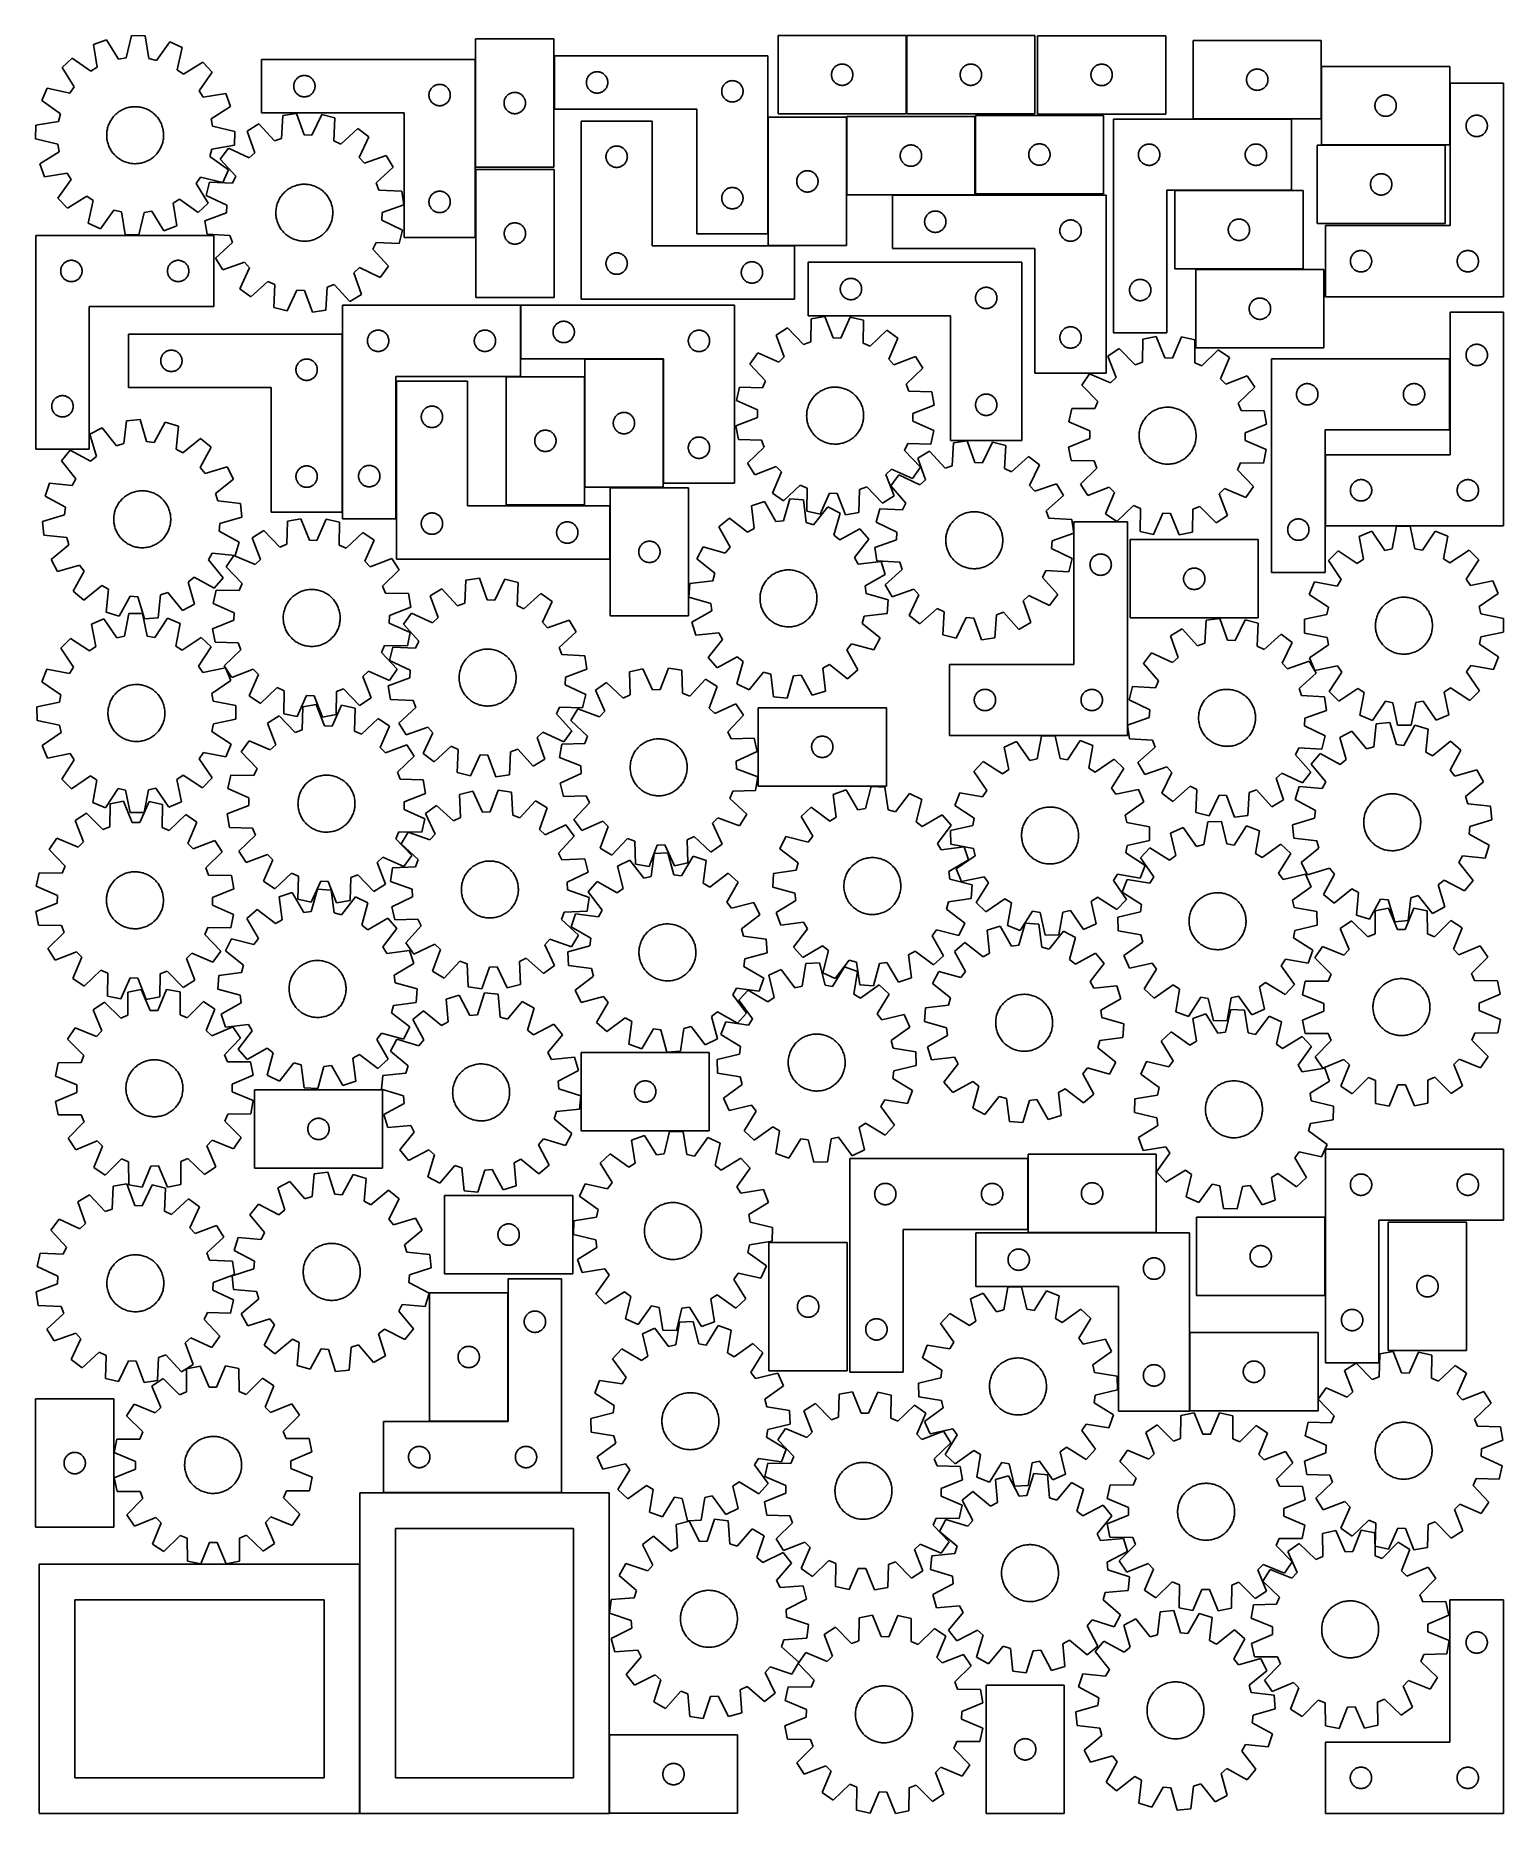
# Model space of a CAD drawing. Header units: millimetres. Extents: x 7 to 1243, y 7 to 1504.
import ezdxf

# ---------------------------------------------------------------- set-up
doc = ezdxf.new("R2010")
doc.units = ezdxf.units.MM
doc.layers.add('CUT', color=7, linetype='CONTINUOUS', true_color=0x000000)

msp = doc.modelspace()

# ---------------------------------------------------------------- linework, layer by layer
at = {"layer": 'CUT'}
for p, q in [((66.21497, 1500.714907), (55.423973, 1496.635709)), ((76.52731, 1484.310698), (66.21497, 1500.714907)), ((87.307531, 1504.228519), (82.869741, 1485.367224)), ((98.838154, 1503.86767), (87.307531, 1504.228519)), ((102.087894, 1484.765796), (98.838154, 1503.86767)), ((119.669741, 1499.042051), (108.351852, 1483.314755)), ((130.184556, 1494.296092), (119.669741, 1499.042051)), ((443.333066, 1501.393131), (377.333066, 1501.393131)), ((377.333066, 1501.393131), (377.333066, 1393.393131)), ((443.333066, 1393.393131), (443.333066, 1501.393131)), ((740.218684, 1504.225408), (632.218684, 1504.225408)), ((632.218684, 1504.225408), (632.218684, 1438.225408)), ((740.218684, 1438.225408), (740.218684, 1504.225408)), ((848.680081, 1504.222232), (740.680081, 1504.222232)), ((740.680081, 1504.222232), (740.680081, 1438.222232)), ((848.680081, 1438.222232), (848.680081, 1504.222232)), ((958.891872, 1504.122381), (850.891872, 1504.122381)), ((850.891872, 1504.122381), (850.891872, 1438.122381)), ((958.891872, 1438.122381), (958.891872, 1504.122381)), ((1089.994914, 1500.070135), (981.994914, 1500.070135)), ((981.994914, 1500.070135), (981.994914, 1434.070135)), ((1089.994914, 1434.070135), (1089.994914, 1500.070135)), ((37.281589, 1485.317781), (28.873049, 1477.419559)), ((53.086567, 1474.10863), (37.281589, 1485.317781)), ((55.423973, 1496.635709), (58.541895, 1477.511877)), ((82.869741, 1485.367224), (76.52731, 1484.310698)), ((108.351852, 1483.314755), (102.087894, 1484.765796)), ((125.876954, 1475.404639), (130.184556, 1494.296092)), ((377.037958, 1484.091131), (197.037958, 1484.091131)), ((197.037958, 1484.091131), (197.037958, 1439.091131)), ((377.037958, 1334.091131), (377.037958, 1484.091131)), ((623.718012, 1487.240546), (443.718012, 1487.240546)), ((443.718012, 1487.240546), (443.718012, 1442.240546)), ((623.718012, 1337.240546), (623.718012, 1487.240546)), ((28.873049, 1477.419559), (39.072007, 1460.944618)), ((58.541895, 1477.511877), (53.086567, 1474.10863)), ((131.108807, 1471.66694), (125.876954, 1475.404639)), ((147.583748, 1481.865898), (131.108807, 1471.66694)), ((144.272819, 1457.65238), (155.481971, 1473.457358)), ((155.481971, 1473.457358), (147.583748, 1481.865898)), ((226.2714, 1467.525244), (226.673997, 1467.955092)), ((226.673997, 1467.955092), (227.103846, 1468.35769)), ((227.103846, 1468.35769), (227.559105, 1468.731312)), ((227.559105, 1468.731312), (228.037826, 1469.074358)), ((228.037826, 1469.074358), (228.537958, 1469.38536)), ((228.537958, 1469.38536), (229.05736, 1469.662986)), ((229.05736, 1469.662986), (229.593807, 1469.906047)), ((229.593807, 1469.906047), (230.145003, 1470.113503)), ((230.145003, 1470.113503), (230.708587, 1470.284464)), ((230.708587, 1470.284464), (231.282145, 1470.418199)), ((231.282145, 1470.418199), (231.863223, 1470.514135)), ((231.863223, 1470.514135), (232.44933, 1470.571862)), ((232.44933, 1470.571862), (233.037958, 1470.591131)), ((233.037958, 1470.591131), (233.626586, 1470.571862)), ((233.626586, 1470.571862), (234.212694, 1470.514135)), ((234.212694, 1470.514135), (234.793771, 1470.418199)), ((234.793771, 1470.418199), (235.36733, 1470.284464)), ((235.36733, 1470.284464), (235.930913, 1470.113503)), ((235.930913, 1470.113503), (236.482109, 1469.906047)), ((236.482109, 1469.906047), (237.018556, 1469.662986)), ((237.018556, 1469.662986), (237.537958, 1469.38536)), ((237.537958, 1469.38536), (238.03809, 1469.074358)), ((238.03809, 1469.074358), (238.516811, 1468.731312)), ((238.516811, 1468.731312), (238.972071, 1468.35769)), ((238.972071, 1468.35769), (239.401919, 1467.955092)), ((239.401919, 1467.955092), (239.804517, 1467.525244)), ((471.195641, 1467.633501), (471.403096, 1468.184696)), ((471.403096, 1468.184696), (471.646157, 1468.721144)), ((471.646157, 1468.721144), (471.923783, 1469.240546)), ((471.923783, 1469.240546), (472.234785, 1469.740678)), ((472.234785, 1469.740678), (472.577832, 1470.219398)), ((472.577832, 1470.219398), (472.951454, 1470.674658)), ((472.951454, 1470.674658), (473.354051, 1471.104507)), ((473.354051, 1471.104507), (473.7839, 1471.507104)), ((473.7839, 1471.507104), (474.239159, 1471.880726)), ((474.239159, 1471.880726), (474.71788, 1472.223772)), ((474.71788, 1472.223772), (475.218012, 1472.534774)), ((475.218012, 1472.534774), (475.737414, 1472.8124)), ((475.737414, 1472.8124), (476.273861, 1473.055461)), ((476.273861, 1473.055461), (476.825057, 1473.262917)), ((476.825057, 1473.262917), (477.388641, 1473.433878)), ((477.388641, 1473.433878), (477.962199, 1473.567613)), ((477.962199, 1473.567613), (478.543276, 1473.663549)), ((478.543276, 1473.663549), (479.129384, 1473.721276)), ((479.129384, 1473.721276), (479.718012, 1473.740546)), ((479.718012, 1473.740546), (480.30664, 1473.721276)), ((480.30664, 1473.721276), (480.892748, 1473.663549)), ((480.892748, 1473.663549), (481.473825, 1473.567613)), ((481.473825, 1473.567613), (482.047383, 1473.433878)), ((482.047383, 1473.433878), (482.610967, 1473.262917)), ((482.610967, 1473.262917), (483.162163, 1473.055461)), ((483.162163, 1473.055461), (483.69861, 1472.8124)), ((483.69861, 1472.8124), (484.218012, 1472.534774)), ((484.218012, 1472.534774), (484.718144, 1472.223772)), ((484.718144, 1472.223772), (485.196865, 1471.880726)), ((485.196865, 1471.880726), (485.652124, 1471.507104)), ((485.652124, 1471.507104), (486.081973, 1471.104507)), ((486.081973, 1471.104507), (486.48457, 1470.674658)), ((486.48457, 1470.674658), (486.858192, 1470.219398)), ((486.858192, 1470.219398), (487.201238, 1469.740678)), ((487.201238, 1469.740678), (487.512241, 1469.240546)), ((487.512241, 1469.240546), (487.789867, 1468.721144)), ((487.789867, 1468.721144), (488.032928, 1468.184696)), ((488.032928, 1468.184696), (488.240383, 1467.633501)), ((677.218684, 1471.225408), (677.237954, 1471.814037)), ((677.237954, 1470.63678), (677.218684, 1471.225408)), ((677.237954, 1471.814037), (677.295681, 1472.400144)), ((677.295681, 1470.050673), (677.237954, 1470.63678)), ((677.295681, 1472.400144), (677.391617, 1472.981221)), ((677.391617, 1469.469595), (677.295681, 1470.050673)), ((677.391617, 1472.981221), (677.525352, 1473.55478)), ((677.525352, 1468.896037), (677.391617, 1469.469595)), ((677.525352, 1473.55478), (677.696313, 1474.118364)), ((677.696313, 1468.332453), (677.525352, 1468.896037)), ((677.696313, 1474.118364), (677.903769, 1474.669559)), ((677.903769, 1467.781257), (677.696313, 1468.332453)), ((677.903769, 1474.669559), (678.14683, 1475.206007)), ((678.14683, 1467.24481), (677.903769, 1467.781257)), ((678.14683, 1475.206007), (678.424456, 1475.725408)), ((678.424456, 1475.725408), (678.735458, 1476.22554)), ((678.735458, 1476.22554), (679.078504, 1476.704261)), ((679.078504, 1476.704261), (679.452126, 1477.159521)), ((679.452126, 1477.159521), (679.854723, 1477.589369)), ((679.854723, 1477.589369), (680.284572, 1477.991967)), ((680.284572, 1477.991967), (680.739831, 1478.365588)), ((680.739831, 1478.365588), (681.218552, 1478.708635)), ((681.218552, 1478.708635), (681.718684, 1479.019637)), ((681.718684, 1479.019637), (682.238086, 1479.297263)), ((682.238086, 1479.297263), (682.774533, 1479.540324)), ((682.774533, 1479.540324), (683.325729, 1479.74778)), ((683.325729, 1479.74778), (683.889313, 1479.918741)), ((683.889313, 1479.918741), (684.462871, 1480.052476)), ((684.462871, 1480.052476), (685.043949, 1480.148412)), ((685.043949, 1480.148412), (685.630056, 1480.206139)), ((685.630056, 1480.206139), (686.218684, 1480.225408)), ((686.218684, 1480.225408), (686.807313, 1480.206139)), ((686.807313, 1480.206139), (687.39342, 1480.148412)), ((687.39342, 1480.148412), (687.974497, 1480.052476)), ((687.974497, 1480.052476), (688.548056, 1479.918741)), ((688.548056, 1479.918741), (689.11164, 1479.74778)), ((689.11164, 1479.74778), (689.662835, 1479.540324)), ((689.662835, 1479.540324), (690.199283, 1479.297263)), ((690.199283, 1479.297263), (690.718684, 1479.019637)), ((690.718684, 1479.019637), (691.218816, 1478.708635)), ((691.218816, 1478.708635), (691.697537, 1478.365588)), ((691.697537, 1478.365588), (692.152797, 1477.991967)), ((692.152797, 1477.991967), (692.582645, 1477.589369)), ((692.582645, 1477.589369), (692.985243, 1477.159521)), ((692.985243, 1477.159521), (693.358864, 1476.704261)), ((693.358864, 1476.704261), (693.701911, 1476.22554)), ((693.701911, 1476.22554), (694.012913, 1475.725408)), ((694.012913, 1475.725408), (694.290539, 1475.206007)), ((694.290539, 1475.206007), (694.5336, 1474.669559)), ((694.5336, 1467.781257), (694.290539, 1467.24481)), ((694.5336, 1474.669559), (694.741056, 1474.118364)), ((694.741056, 1468.332453), (694.5336, 1467.781257)), ((694.741056, 1474.118364), (694.912017, 1473.55478)), ((694.912017, 1468.896037), (694.741056, 1468.332453)), ((694.912017, 1473.55478), (695.045752, 1472.981221)), ((695.045752, 1469.469595), (694.912017, 1468.896037)), ((695.045752, 1472.981221), (695.141688, 1472.400144)), ((695.141688, 1470.050673), (695.045752, 1469.469595)), ((695.141688, 1472.400144), (695.199415, 1471.814037)), ((695.199415, 1470.63678), (695.141688, 1470.050673)), ((695.199415, 1471.814037), (695.218684, 1471.225408)), ((695.218684, 1471.225408), (695.199415, 1470.63678)), ((785.680081, 1471.222232), (785.699351, 1471.81086)), ((785.699351, 1470.633603), (785.680081, 1471.222232)), ((785.699351, 1471.81086), (785.757078, 1472.396967)), ((785.757078, 1470.047496), (785.699351, 1470.633603)), ((785.757078, 1472.396967), (785.853014, 1472.978044)), ((785.853014, 1469.466419), (785.757078, 1470.047496)), ((785.853014, 1472.978044), (785.986749, 1473.551603)), ((785.986749, 1468.89286), (785.853014, 1469.466419)), ((785.986749, 1473.551603), (786.15771, 1474.115187)), ((786.15771, 1468.329276), (785.986749, 1468.89286)), ((786.15771, 1474.115187), (786.365166, 1474.666382)), ((786.365166, 1467.778081), (786.15771, 1468.329276)), ((786.365166, 1474.666382), (786.608227, 1475.20283)), ((786.608227, 1467.241633), (786.365166, 1467.778081)), ((786.608227, 1475.20283), (786.885853, 1475.722232)), ((786.885853, 1475.722232), (787.196855, 1476.222364)), ((787.196855, 1476.222364), (787.539901, 1476.701084)), ((787.539901, 1476.701084), (787.913523, 1477.156344)), ((787.913523, 1477.156344), (788.31612, 1477.586193)), ((788.31612, 1477.586193), (788.745969, 1477.98879)), ((788.745969, 1477.98879), (789.201229, 1478.362412)), ((789.201229, 1478.362412), (789.679949, 1478.705458)), ((789.679949, 1478.705458), (790.180081, 1479.01646)), ((790.180081, 1479.01646), (790.699483, 1479.294086)), ((790.699483, 1479.294086), (791.235931, 1479.537147)), ((791.235931, 1479.537147), (791.787126, 1479.744603)), ((791.787126, 1479.744603), (792.35071, 1479.915564)), ((792.35071, 1479.915564), (792.924269, 1480.049299)), ((792.924269, 1480.049299), (793.505346, 1480.145235)), ((793.505346, 1480.145235), (794.091453, 1480.202962)), ((794.091453, 1480.202962), (794.680081, 1480.222232)), ((794.680081, 1480.222232), (795.26871, 1480.202962)), ((795.26871, 1480.202962), (795.854817, 1480.145235)), ((795.854817, 1480.145235), (796.435894, 1480.049299)), ((796.435894, 1480.049299), (797.009453, 1479.915564)), ((797.009453, 1479.915564), (797.573037, 1479.744603)), ((797.573037, 1479.744603), (798.124232, 1479.537147)), ((798.124232, 1479.537147), (798.66068, 1479.294086)), ((798.66068, 1479.294086), (799.180081, 1479.01646)), ((799.180081, 1479.01646), (799.680214, 1478.705458)), ((799.680214, 1478.705458), (800.158934, 1478.362412)), ((800.158934, 1478.362412), (800.614194, 1477.98879)), ((800.614194, 1477.98879), (801.044042, 1477.586193)), ((801.044042, 1477.586193), (801.44664, 1477.156344)), ((801.44664, 1477.156344), (801.820262, 1476.701084)), ((801.820262, 1476.701084), (802.163308, 1476.222364)), ((802.163308, 1476.222364), (802.47431, 1475.722232)), ((802.47431, 1475.722232), (802.751936, 1475.20283)), ((802.751936, 1475.20283), (802.994997, 1474.666382)), ((802.994997, 1467.778081), (802.751936, 1467.241633)), ((802.994997, 1474.666382), (803.202453, 1474.115187)), ((803.202453, 1468.329276), (802.994997, 1467.778081)), ((803.202453, 1474.115187), (803.373414, 1473.551603)), ((803.373414, 1468.89286), (803.202453, 1468.329276)), ((803.373414, 1473.551603), (803.507149, 1472.978044)), ((803.507149, 1469.466419), (803.373414, 1468.89286)), ((803.507149, 1472.978044), (803.603085, 1472.396967)), ((803.603085, 1470.047496), (803.507149, 1469.466419)), ((803.603085, 1472.396967), (803.660812, 1471.81086)), ((803.660812, 1470.633603), (803.603085, 1470.047496)), ((803.660812, 1471.81086), (803.680081, 1471.222232)), ((803.680081, 1471.222232), (803.660812, 1470.633603)), ((895.891872, 1471.122381), (895.911141, 1471.711009)), ((895.911141, 1470.533753), (895.891872, 1471.122381)), ((895.911141, 1471.711009), (895.968868, 1472.297117)), ((895.968868, 1469.947645), (895.911141, 1470.533753)), ((895.968868, 1472.297117), (896.064804, 1472.878194)), ((896.064804, 1469.366568), (895.968868, 1469.947645)), ((896.064804, 1472.878194), (896.198539, 1473.451752)), ((896.198539, 1468.79301), (896.064804, 1469.366568)), ((896.198539, 1473.451752), (896.3695, 1474.015336)), ((896.3695, 1468.229426), (896.198539, 1468.79301)), ((896.3695, 1474.015336), (896.576956, 1474.566532)), ((896.576956, 1467.67823), (896.3695, 1468.229426)), ((896.576956, 1474.566532), (896.820017, 1475.102979)), ((896.820017, 1475.102979), (897.097643, 1475.622381)), ((897.097643, 1475.622381), (897.408645, 1476.122513)), ((897.408645, 1476.122513), (897.751692, 1476.601234)), ((897.751692, 1476.601234), (898.125313, 1477.056493)), ((898.125313, 1477.056493), (898.527911, 1477.486342)), ((898.527911, 1477.486342), (898.957759, 1477.888939)), ((898.957759, 1477.888939), (899.413019, 1478.262561)), ((899.413019, 1478.262561), (899.89174, 1478.605608)), ((899.89174, 1478.605608), (900.391872, 1478.91661)), ((900.391872, 1478.91661), (900.911273, 1479.194236)), ((900.911273, 1479.194236), (901.447721, 1479.437297)), ((901.447721, 1479.437297), (901.998916, 1479.644752)), ((901.998916, 1479.644752), (902.5625, 1479.815713)), ((902.5625, 1479.815713), (903.136059, 1479.949449)), ((903.136059, 1479.949449), (903.717136, 1480.045385)), ((903.717136, 1480.045385), (904.303243, 1480.103111)), ((904.303243, 1480.103111), (904.891872, 1480.122381)), ((904.891872, 1480.122381), (905.4805, 1480.103111)), ((905.4805, 1480.103111), (906.066607, 1480.045385)), ((906.066607, 1480.045385), (906.647684, 1479.949449)), ((906.647684, 1479.949449), (907.221243, 1479.815713)), ((907.221243, 1479.815713), (907.784827, 1479.644752)), ((907.784827, 1479.644752), (908.336022, 1479.437297)), ((908.336022, 1479.437297), (908.87247, 1479.194236)), ((908.87247, 1479.194236), (909.391872, 1478.91661)), ((909.391872, 1478.91661), (909.892004, 1478.605608)), ((909.892004, 1478.605608), (910.370724, 1478.262561)), ((910.370724, 1478.262561), (910.825984, 1477.888939)), ((910.825984, 1477.888939), (911.255833, 1477.486342)), ((911.255833, 1477.486342), (911.65843, 1477.056493)), ((911.65843, 1477.056493), (912.032052, 1476.601234)), ((912.032052, 1476.601234), (912.375098, 1476.122513)), ((912.375098, 1476.122513), (912.6861, 1475.622381)), ((912.6861, 1475.622381), (912.963726, 1475.102979)), ((912.963726, 1475.102979), (913.206787, 1474.566532)), ((913.206787, 1474.566532), (913.414243, 1474.015336)), ((913.414243, 1468.229426), (913.206787, 1467.67823)), ((913.414243, 1474.015336), (913.585204, 1473.451752)), ((913.585204, 1468.79301), (913.414243, 1468.229426)), ((913.585204, 1473.451752), (913.718939, 1472.878194)), ((913.718939, 1469.366568), (913.585204, 1468.79301)), ((913.718939, 1472.878194), (913.814875, 1472.297117)), ((913.814875, 1469.947645), (913.718939, 1469.366568)), ((913.814875, 1472.297117), (913.872602, 1471.711009)), ((913.872602, 1470.533753), (913.814875, 1469.947645)), ((913.872602, 1471.711009), (913.891872, 1471.122381)), ((913.891872, 1471.122381), (913.872602, 1470.533753)), ((1027.014184, 1467.658763), (1027.07191, 1468.244871)), ((1027.07191, 1468.244871), (1027.167847, 1468.825948)), ((1027.167847, 1468.825948), (1027.301582, 1469.399506)), ((1027.301582, 1469.399506), (1027.472543, 1469.96309)), ((1027.472543, 1469.96309), (1027.679998, 1470.514286)), ((1027.679998, 1470.514286), (1027.92306, 1471.050733)), ((1027.92306, 1471.050733), (1028.200686, 1471.570135)), ((1028.200686, 1471.570135), (1028.511688, 1472.070267)), ((1028.511688, 1472.070267), (1028.854734, 1472.548988)), ((1028.854734, 1472.548988), (1029.228356, 1473.004247)), ((1029.228356, 1473.004247), (1029.630953, 1473.434096)), ((1029.630953, 1473.434096), (1030.060802, 1473.836693)), ((1030.060802, 1473.836693), (1030.516061, 1474.210315)), ((1030.516061, 1474.210315), (1030.994782, 1474.553361)), ((1030.994782, 1474.553361), (1031.494914, 1474.864364)), ((1031.494914, 1474.864364), (1032.014316, 1475.14199)), ((1032.014316, 1475.14199), (1032.550763, 1475.385051)), ((1032.550763, 1475.385051), (1033.101959, 1475.592506)), ((1033.101959, 1475.592506), (1033.665543, 1475.763467)), ((1033.665543, 1475.763467), (1034.239101, 1475.897202)), ((1034.239101, 1475.897202), (1034.820178, 1475.993139)), ((1034.820178, 1475.993139), (1035.406286, 1476.050865)), ((1035.406286, 1476.050865), (1035.994914, 1476.070135)), ((1035.994914, 1476.070135), (1036.583542, 1476.050865)), ((1036.583542, 1476.050865), (1037.16965, 1475.993139)), ((1037.16965, 1475.993139), (1037.750727, 1475.897202)), ((1037.750727, 1475.897202), (1038.324286, 1475.763467)), ((1038.324286, 1475.763467), (1038.887869, 1475.592506)), ((1038.887869, 1475.592506), (1039.439065, 1475.385051)), ((1039.439065, 1475.385051), (1039.975512, 1475.14199)), ((1039.975512, 1475.14199), (1040.494914, 1474.864364)), ((1040.494914, 1474.864364), (1040.995046, 1474.553361)), ((1040.995046, 1474.553361), (1041.473767, 1474.210315)), ((1041.473767, 1474.210315), (1041.929027, 1473.836693)), ((1041.929027, 1473.836693), (1042.358875, 1473.434096)), ((1042.358875, 1473.434096), (1042.761472, 1473.004247)), ((1042.761472, 1473.004247), (1043.135094, 1472.548988)), ((1043.135094, 1472.548988), (1043.478141, 1472.070267)), ((1043.478141, 1472.070267), (1043.789143, 1471.570135)), ((1043.789143, 1471.570135), (1044.066769, 1471.050733)), ((1044.066769, 1471.050733), (1044.30983, 1470.514286)), ((1044.30983, 1470.514286), (1044.517285, 1469.96309)), ((1044.517285, 1469.96309), (1044.688247, 1469.399506)), ((1044.688247, 1469.399506), (1044.821982, 1468.825948)), ((1044.821982, 1468.825948), (1044.917918, 1468.244871)), ((1044.917918, 1468.244871), (1044.975645, 1467.658763)), ((1198.207675, 1478.20661), (1090.207675, 1478.20661)), ((1090.207675, 1478.20661), (1090.207675, 1412.20661)), ((1198.207675, 1412.20661), (1198.207675, 1478.20661)), ((16.442855, 1460.020367), (11.696896, 1449.505551)), ((35.334307, 1455.712764), (16.442855, 1460.020367)), ((39.072007, 1460.944618), (35.334307, 1455.712764)), ((147.676066, 1452.197052), (144.272819, 1457.65238)), ((166.799899, 1455.314973), (147.676066, 1452.197052)), ((170.879096, 1444.523976), (166.799899, 1455.314973)), ((224.037958, 1461.591131), (224.057228, 1462.17976)), ((224.057228, 1461.002503), (224.037958, 1461.591131)), ((224.057228, 1462.17976), (224.114955, 1462.765867)), ((224.114955, 1460.416396), (224.057228, 1461.002503)), ((224.114955, 1462.765867), (224.210891, 1463.346944)), ((224.210891, 1459.835319), (224.114955, 1460.416396)), ((224.210891, 1463.346944), (224.344626, 1463.920503)), ((224.344626, 1459.26176), (224.210891, 1459.835319)), ((224.344626, 1463.920503), (224.515587, 1464.484087)), ((224.515587, 1458.698176), (224.344626, 1459.26176)), ((224.515587, 1464.484087), (224.723042, 1465.035282)), ((224.723042, 1458.146981), (224.515587, 1458.698176)), ((224.723042, 1465.035282), (224.966104, 1465.57173)), ((224.966104, 1457.610533), (224.723042, 1458.146981)), ((224.966104, 1465.57173), (225.24373, 1466.091131)), ((225.24373, 1457.091131), (224.966104, 1457.610533)), ((225.24373, 1466.091131), (225.554732, 1466.591264)), ((225.554732, 1456.590999), (225.24373, 1457.091131)), ((225.554732, 1466.591264), (225.897778, 1467.069984)), ((225.897778, 1456.112279), (225.554732, 1456.590999)), ((225.897778, 1467.069984), (226.2714, 1467.525244)), ((226.2714, 1455.657019), (225.897778, 1456.112279)), ((226.673997, 1455.22717), (226.2714, 1455.657019)), ((227.103846, 1454.824573), (226.673997, 1455.22717)), ((227.559105, 1454.450951), (227.103846, 1454.824573)), ((228.037826, 1454.107905), (227.559105, 1454.450951)), ((228.537958, 1453.796903), (228.037826, 1454.107905)), ((229.05736, 1453.519277), (228.537958, 1453.796903)), ((229.593807, 1453.276216), (229.05736, 1453.519277)), ((230.145003, 1453.06876), (229.593807, 1453.276216)), ((230.708587, 1452.897799), (230.145003, 1453.06876)), ((231.282145, 1452.764064), (230.708587, 1452.897799)), ((235.36733, 1452.897799), (234.793771, 1452.764064)), ((235.930913, 1453.06876), (235.36733, 1452.897799)), ((236.482109, 1453.276216), (235.930913, 1453.06876)), ((237.018556, 1453.519277), (236.482109, 1453.276216)), ((237.537958, 1453.796903), (237.018556, 1453.519277)), ((238.03809, 1454.107905), (237.537958, 1453.796903)), ((238.516811, 1454.450951), (238.03809, 1454.107905)), ((238.972071, 1454.824573), (238.516811, 1454.450951)), ((239.401919, 1455.22717), (238.972071, 1454.824573)), ((239.804517, 1455.657019), (239.401919, 1455.22717)), ((239.804517, 1467.525244), (240.178138, 1467.069984)), ((240.178138, 1456.112279), (239.804517, 1455.657019)), ((240.178138, 1467.069984), (240.521185, 1466.591264)), ((240.521185, 1456.590999), (240.178138, 1456.112279)), ((240.521185, 1466.591264), (240.832187, 1466.091131)), ((240.832187, 1457.091131), (240.521185, 1456.590999)), ((240.832187, 1466.091131), (241.109813, 1465.57173)), ((241.109813, 1457.610533), (240.832187, 1457.091131)), ((241.109813, 1465.57173), (241.352874, 1465.035282)), ((241.352874, 1458.146981), (241.109813, 1457.610533)), ((241.352874, 1465.035282), (241.560329, 1464.484087)), ((241.560329, 1458.698176), (241.352874, 1458.146981)), ((241.560329, 1464.484087), (241.731291, 1463.920503)), ((241.731291, 1459.26176), (241.560329, 1458.698176)), ((241.731291, 1463.920503), (241.865026, 1463.346944)), ((241.865026, 1459.835319), (241.731291, 1459.26176)), ((241.865026, 1463.346944), (241.960962, 1462.765867)), ((241.960962, 1460.416396), (241.865026, 1459.835319)), ((241.960962, 1462.765867), (242.018689, 1462.17976)), ((242.018689, 1461.002503), (241.960962, 1460.416396)), ((242.018689, 1462.17976), (242.037958, 1461.591131)), ((242.037958, 1461.591131), (242.018689, 1461.002503)), ((338.037958, 1454.091131), (338.057228, 1454.67976)), ((338.057228, 1453.502503), (338.037958, 1454.091131)), ((338.057228, 1454.67976), (338.114955, 1455.265867)), ((338.114955, 1452.916396), (338.057228, 1453.502503)), ((338.114955, 1455.265867), (338.210891, 1455.846944)), ((338.210891, 1452.335319), (338.114955, 1452.916396)), ((338.210891, 1455.846944), (338.344626, 1456.420503)), ((338.344626, 1456.420503), (338.515587, 1456.984087)), ((338.515587, 1456.984087), (338.723042, 1457.535282)), ((338.723042, 1457.535282), (338.966104, 1458.07173)), ((338.966104, 1458.07173), (339.24373, 1458.591131)), ((339.24373, 1458.591131), (339.554732, 1459.091264)), ((339.554732, 1459.091264), (339.897778, 1459.569984)), ((339.897778, 1459.569984), (340.2714, 1460.025244)), ((340.2714, 1460.025244), (340.673997, 1460.455092)), ((340.673997, 1460.455092), (341.103846, 1460.85769)), ((341.103846, 1460.85769), (341.559105, 1461.231312)), ((341.559105, 1461.231312), (342.037826, 1461.574358)), ((342.037826, 1461.574358), (342.537958, 1461.88536)), ((342.537958, 1461.88536), (343.05736, 1462.162986)), ((343.05736, 1462.162986), (343.593807, 1462.406047)), ((343.593807, 1462.406047), (344.145003, 1462.613503)), ((344.145003, 1462.613503), (344.708587, 1462.784464)), ((344.708587, 1462.784464), (345.282145, 1462.918199)), ((345.282145, 1462.918199), (345.863223, 1463.014135)), ((345.863223, 1463.014135), (346.44933, 1463.071862)), ((346.44933, 1463.071862), (347.037958, 1463.091131)), ((347.037958, 1463.091131), (347.626586, 1463.071862)), ((347.626586, 1463.071862), (348.212694, 1463.014135)), ((348.212694, 1463.014135), (348.793771, 1462.918199)), ((348.793771, 1462.918199), (349.36733, 1462.784464)), ((349.36733, 1462.784464), (349.930913, 1462.613503)), ((349.930913, 1462.613503), (350.482109, 1462.406047)), ((350.482109, 1462.406047), (351.018556, 1462.162986)), ((351.018556, 1462.162986), (351.537958, 1461.88536)), ((351.537958, 1461.88536), (352.03809, 1461.574358)), ((352.03809, 1461.574358), (352.516811, 1461.231312)), ((352.516811, 1461.231312), (352.972071, 1460.85769)), ((352.972071, 1460.85769), (353.401919, 1460.455092)), ((353.401919, 1460.455092), (353.804517, 1460.025244)), ((353.804517, 1460.025244), (354.178138, 1459.569984)), ((354.178138, 1459.569984), (354.521185, 1459.091264)), ((354.521185, 1459.091264), (354.832187, 1458.591131)), ((354.832187, 1458.591131), (355.109813, 1458.07173)), ((355.109813, 1458.07173), (355.352874, 1457.535282)), ((355.352874, 1457.535282), (355.560329, 1456.984087)), ((355.560329, 1456.984087), (355.731291, 1456.420503)), ((355.731291, 1456.420503), (355.865026, 1455.846944)), ((355.865026, 1455.846944), (355.960962, 1455.265867)), ((355.960962, 1452.916396), (355.865026, 1452.335319)), ((355.960962, 1455.265867), (356.018689, 1454.67976)), ((356.018689, 1453.502503), (355.960962, 1452.916396)), ((356.018689, 1454.67976), (356.037958, 1454.091131)), ((356.037958, 1454.091131), (356.018689, 1453.502503)), ((402.849839, 1452.393263), (403.192886, 1452.871983)), ((403.192886, 1452.871983), (403.566507, 1453.327243)), ((403.566507, 1453.327243), (403.969105, 1453.757092)), ((403.969105, 1453.757092), (404.398953, 1454.159689)), ((404.398953, 1454.159689), (404.854213, 1454.533311)), ((404.854213, 1454.533311), (405.332934, 1454.876357)), ((405.332934, 1454.876357), (405.833066, 1455.187359)), ((405.833066, 1455.187359), (406.352467, 1455.464985)), ((406.352467, 1455.464985), (406.888915, 1455.708046)), ((406.888915, 1455.708046), (407.44011, 1455.915502)), ((407.44011, 1455.915502), (408.003694, 1456.086463)), ((408.003694, 1456.086463), (408.577253, 1456.220198)), ((408.577253, 1456.220198), (409.15833, 1456.316134)), ((409.15833, 1456.316134), (409.744438, 1456.373861)), ((409.744438, 1456.373861), (410.333066, 1456.393131)), ((410.333066, 1456.393131), (410.921694, 1456.373861)), ((410.921694, 1456.373861), (411.507801, 1456.316134)), ((411.507801, 1456.316134), (412.088879, 1456.220198)), ((412.088879, 1456.220198), (412.662437, 1456.086463)), ((412.662437, 1456.086463), (413.226021, 1455.915502)), ((413.226021, 1455.915502), (413.777217, 1455.708046)), ((413.777217, 1455.708046), (414.313664, 1455.464985)), ((414.313664, 1455.464985), (414.833066, 1455.187359)), ((414.833066, 1455.187359), (415.333198, 1454.876357)), ((415.333198, 1454.876357), (415.811919, 1454.533311)), ((415.811919, 1454.533311), (416.267178, 1454.159689)), ((416.267178, 1454.159689), (416.697027, 1453.757092)), ((416.697027, 1453.757092), (417.099624, 1453.327243)), ((417.099624, 1453.327243), (417.473246, 1452.871983)), ((417.473246, 1452.871983), (417.816292, 1452.393263)), ((470.718012, 1464.740546), (470.737282, 1465.329174)), ((470.737282, 1464.151917), (470.718012, 1464.740546)), ((470.737282, 1465.329174), (470.795008, 1465.915281)), ((470.795008, 1463.56581), (470.737282, 1464.151917)), ((470.795008, 1465.915281), (470.890944, 1466.496358)), ((470.890944, 1462.984733), (470.795008, 1463.56581)), ((470.890944, 1466.496358), (471.02468, 1467.069917)), ((471.02468, 1462.411174), (470.890944, 1462.984733)), ((471.02468, 1467.069917), (471.195641, 1467.633501)), ((471.195641, 1461.84759), (471.02468, 1462.411174)), ((471.403096, 1461.296395), (471.195641, 1461.84759)), ((471.646157, 1460.759947), (471.403096, 1461.296395)), ((471.923783, 1460.240546), (471.646157, 1460.759947)), ((472.234785, 1459.740413), (471.923783, 1460.240546)), ((472.577832, 1459.261693), (472.234785, 1459.740413)), ((472.951454, 1458.806433), (472.577832, 1459.261693)), ((473.354051, 1458.376584), (472.951454, 1458.806433)), ((473.7839, 1457.973987), (473.354051, 1458.376584)), ((474.239159, 1457.600365), (473.7839, 1457.973987)), ((474.71788, 1457.257319), (474.239159, 1457.600365)), ((475.218012, 1456.946317), (474.71788, 1457.257319)), ((475.737414, 1456.668691), (475.218012, 1456.946317)), ((476.273861, 1456.42563), (475.737414, 1456.668691)), ((476.825057, 1456.218174), (476.273861, 1456.42563)), ((477.388641, 1456.047213), (476.825057, 1456.218174)), ((477.962199, 1455.913478), (477.388641, 1456.047213)), ((478.543276, 1455.817542), (477.962199, 1455.913478)), ((479.129384, 1455.759815), (478.543276, 1455.817542)), ((479.718012, 1455.740546), (479.129384, 1455.759815)), ((480.30664, 1455.759815), (479.718012, 1455.740546)), ((480.892748, 1455.817542), (480.30664, 1455.759815)), ((481.473825, 1455.913478), (480.892748, 1455.817542)), ((482.047383, 1456.047213), (481.473825, 1455.913478)), ((482.610967, 1456.218174), (482.047383, 1456.047213)), ((483.162163, 1456.42563), (482.610967, 1456.218174)), ((483.69861, 1456.668691), (483.162163, 1456.42563)), ((484.218012, 1456.946317), (483.69861, 1456.668691)), ((484.718144, 1457.257319), (484.218012, 1456.946317)), ((485.196865, 1457.600365), (484.718144, 1457.257319)), ((485.652124, 1457.973987), (485.196865, 1457.600365)), ((486.081973, 1458.376584), (485.652124, 1457.973987)), ((486.48457, 1458.806433), (486.081973, 1458.376584)), ((486.858192, 1459.261693), (486.48457, 1458.806433)), ((487.201238, 1459.740413), (486.858192, 1459.261693)), ((487.512241, 1460.240546), (487.201238, 1459.740413)), ((487.789867, 1460.759947), (487.512241, 1460.240546)), ((488.032928, 1461.296395), (487.789867, 1460.759947)), ((488.240383, 1461.84759), (488.032928, 1461.296395)), ((488.240383, 1467.633501), (488.411344, 1467.069917)), ((488.411344, 1462.411174), (488.240383, 1461.84759)), ((488.411344, 1467.069917), (488.54508, 1466.496358)), ((488.54508, 1462.984733), (488.411344, 1462.411174)), ((488.54508, 1466.496358), (488.641016, 1465.915281)), ((488.641016, 1463.56581), (488.54508, 1462.984733)), ((488.641016, 1465.915281), (488.698742, 1465.329174)), ((488.698742, 1464.151917), (488.641016, 1463.56581)), ((488.698742, 1465.329174), (488.718012, 1464.740546)), ((488.718012, 1464.740546), (488.698742, 1464.151917)), ((584.718012, 1457.240546), (584.737282, 1457.829174)), ((584.737282, 1456.651917), (584.718012, 1457.240546)), ((584.737282, 1457.829174), (584.795008, 1458.415281)), ((584.795008, 1456.06581), (584.737282, 1456.651917)), ((584.795008, 1458.415281), (584.890944, 1458.996358)), ((584.890944, 1455.484733), (584.795008, 1456.06581)), ((584.890944, 1458.996358), (585.02468, 1459.569917)), ((585.02468, 1454.911174), (584.890944, 1455.484733)), ((585.02468, 1459.569917), (585.195641, 1460.133501)), ((585.195641, 1454.34759), (585.02468, 1454.911174)), ((585.195641, 1460.133501), (585.403096, 1460.684696)), ((585.403096, 1453.796395), (585.195641, 1454.34759)), ((585.403096, 1460.684696), (585.646157, 1461.221144)), ((585.646157, 1453.259947), (585.403096, 1453.796395)), ((585.646157, 1461.221144), (585.923783, 1461.740546)), ((585.923783, 1452.740546), (585.646157, 1453.259947)), ((585.923783, 1461.740546), (586.234785, 1462.240678)), ((586.234785, 1462.240678), (586.577832, 1462.719398)), ((586.577832, 1462.719398), (586.951454, 1463.174658)), ((586.951454, 1463.174658), (587.354051, 1463.604507)), ((587.354051, 1463.604507), (587.7839, 1464.007104)), ((587.7839, 1464.007104), (588.239159, 1464.380726)), ((588.239159, 1464.380726), (588.71788, 1464.723772)), ((588.71788, 1464.723772), (589.218012, 1465.034774)), ((589.218012, 1465.034774), (589.737414, 1465.3124)), ((589.737414, 1465.3124), (590.273861, 1465.555461)), ((590.273861, 1465.555461), (590.825057, 1465.762917)), ((590.825057, 1465.762917), (591.388641, 1465.933878)), ((591.388641, 1465.933878), (591.962199, 1466.067613)), ((591.962199, 1466.067613), (592.543276, 1466.163549)), ((592.543276, 1466.163549), (593.129384, 1466.221276)), ((593.129384, 1466.221276), (593.718012, 1466.240546)), ((593.718012, 1466.240546), (594.30664, 1466.221276)), ((594.30664, 1466.221276), (594.892748, 1466.163549)), ((594.892748, 1466.163549), (595.473825, 1466.067613)), ((595.473825, 1466.067613), (596.047383, 1465.933878)), ((596.047383, 1465.933878), (596.610967, 1465.762917)), ((596.610967, 1465.762917), (597.162163, 1465.555461)), ((597.162163, 1465.555461), (597.69861, 1465.3124)), ((597.69861, 1465.3124), (598.218012, 1465.034774)), ((598.218012, 1465.034774), (598.718144, 1464.723772)), ((598.718144, 1464.723772), (599.196865, 1464.380726)), ((599.196865, 1464.380726), (599.652124, 1464.007104)), ((599.652124, 1464.007104), (600.081973, 1463.604507)), ((600.081973, 1463.604507), (600.48457, 1463.174658)), ((600.48457, 1463.174658), (600.858192, 1462.719398)), ((600.858192, 1462.719398), (601.201238, 1462.240678)), ((601.201238, 1462.240678), (601.512241, 1461.740546)), ((601.512241, 1461.740546), (601.789867, 1461.221144)), ((601.789867, 1453.259947), (601.512241, 1452.740546)), ((601.789867, 1461.221144), (602.032928, 1460.684696)), ((602.032928, 1453.796395), (601.789867, 1453.259947)), ((602.032928, 1460.684696), (602.240383, 1460.133501)), ((602.240383, 1454.34759), (602.032928, 1453.796395)), ((602.240383, 1460.133501), (602.411344, 1459.569917)), ((602.411344, 1454.911174), (602.240383, 1454.34759)), ((602.411344, 1459.569917), (602.54508, 1458.996358)), ((602.54508, 1455.484733), (602.411344, 1454.911174)), ((602.54508, 1458.996358), (602.641016, 1458.415281)), ((602.641016, 1456.06581), (602.54508, 1455.484733)), ((602.641016, 1458.415281), (602.698742, 1457.829174)), ((602.698742, 1456.651917), (602.641016, 1456.06581)), ((602.698742, 1457.829174), (602.718012, 1457.240546)), ((602.718012, 1457.240546), (602.698742, 1456.651917)), ((678.424456, 1466.725408), (678.14683, 1467.24481)), ((678.735458, 1466.225276), (678.424456, 1466.725408)), ((679.078504, 1465.746556), (678.735458, 1466.225276)), ((679.452126, 1465.291296), (679.078504, 1465.746556)), ((679.854723, 1464.861447), (679.452126, 1465.291296)), ((680.284572, 1464.45885), (679.854723, 1464.861447)), ((680.739831, 1464.085228), (680.284572, 1464.45885)), ((681.218552, 1463.742182), (680.739831, 1464.085228)), ((681.718684, 1463.43118), (681.218552, 1463.742182)), ((682.238086, 1463.153554), (681.718684, 1463.43118)), ((682.774533, 1462.910493), (682.238086, 1463.153554)), ((683.325729, 1462.703037), (682.774533, 1462.910493)), ((683.889313, 1462.532076), (683.325729, 1462.703037)), ((684.462871, 1462.398341), (683.889313, 1462.532076)), ((685.043949, 1462.302405), (684.462871, 1462.398341)), ((685.630056, 1462.244678), (685.043949, 1462.302405)), ((686.218684, 1462.225408), (685.630056, 1462.244678)), ((686.807313, 1462.244678), (686.218684, 1462.225408)), ((687.39342, 1462.302405), (686.807313, 1462.244678)), ((687.974497, 1462.398341), (687.39342, 1462.302405)), ((688.548056, 1462.532076), (687.974497, 1462.398341)), ((689.11164, 1462.703037), (688.548056, 1462.532076)), ((689.662835, 1462.910493), (689.11164, 1462.703037)), ((690.199283, 1463.153554), (689.662835, 1462.910493)), ((690.718684, 1463.43118), (690.199283, 1463.153554)), ((691.218816, 1463.742182), (690.718684, 1463.43118)), ((691.697537, 1464.085228), (691.218816, 1463.742182)), ((692.152797, 1464.45885), (691.697537, 1464.085228)), ((692.582645, 1464.861447), (692.152797, 1464.45885)), ((692.985243, 1465.291296), (692.582645, 1464.861447)), ((693.358864, 1465.746556), (692.985243, 1465.291296)), ((693.701911, 1466.225276), (693.358864, 1465.746556)), ((694.012913, 1466.725408), (693.701911, 1466.225276)), ((694.290539, 1467.24481), (694.012913, 1466.725408)), ((786.885853, 1466.722232), (786.608227, 1467.241633)), ((787.196855, 1466.222099), (786.885853, 1466.722232)), ((787.539901, 1465.743379), (787.196855, 1466.222099)), ((787.913523, 1465.288119), (787.539901, 1465.743379)), ((788.31612, 1464.858271), (787.913523, 1465.288119)), ((788.745969, 1464.455673), (788.31612, 1464.858271)), ((789.201229, 1464.082051), (788.745969, 1464.455673)), ((789.679949, 1463.739005), (789.201229, 1464.082051)), ((790.180081, 1463.428003), (789.679949, 1463.739005)), ((790.699483, 1463.150377), (790.180081, 1463.428003)), ((791.235931, 1462.907316), (790.699483, 1463.150377)), ((791.787126, 1462.69986), (791.235931, 1462.907316)), ((792.35071, 1462.528899), (791.787126, 1462.69986)), ((792.924269, 1462.395164), (792.35071, 1462.528899)), ((793.505346, 1462.299228), (792.924269, 1462.395164)), ((794.091453, 1462.241501), (793.505346, 1462.299228)), ((794.680081, 1462.222232), (794.091453, 1462.241501)), ((795.26871, 1462.241501), (794.680081, 1462.222232)), ((795.854817, 1462.299228), (795.26871, 1462.241501)), ((796.435894, 1462.395164), (795.854817, 1462.299228)), ((797.009453, 1462.528899), (796.435894, 1462.395164)), ((797.573037, 1462.69986), (797.009453, 1462.528899)), ((798.124232, 1462.907316), (797.573037, 1462.69986)), ((798.66068, 1463.150377), (798.124232, 1462.907316)), ((799.180081, 1463.428003), (798.66068, 1463.150377)), ((799.680214, 1463.739005), (799.180081, 1463.428003)), ((800.158934, 1464.082051), (799.680214, 1463.739005)), ((800.614194, 1464.455673), (800.158934, 1464.082051)), ((801.044042, 1464.858271), (800.614194, 1464.455673)), ((801.44664, 1465.288119), (801.044042, 1464.858271)), ((801.820262, 1465.743379), (801.44664, 1465.288119)), ((802.163308, 1466.222099), (801.820262, 1465.743379)), ((802.47431, 1466.722232), (802.163308, 1466.222099)), ((802.751936, 1467.241633), (802.47431, 1466.722232)), ((896.820017, 1467.141783), (896.576956, 1467.67823)), ((897.097643, 1466.622381), (896.820017, 1467.141783)), ((897.408645, 1466.122249), (897.097643, 1466.622381)), ((897.751692, 1465.643528), (897.408645, 1466.122249)), ((898.125313, 1465.188269), (897.751692, 1465.643528)), ((898.527911, 1464.75842), (898.125313, 1465.188269)), ((898.957759, 1464.355823), (898.527911, 1464.75842)), ((899.413019, 1463.982201), (898.957759, 1464.355823)), ((899.89174, 1463.639155), (899.413019, 1463.982201)), ((900.391872, 1463.328152), (899.89174, 1463.639155)), ((900.911273, 1463.050526), (900.391872, 1463.328152)), ((901.447721, 1462.807465), (900.911273, 1463.050526)), ((901.998916, 1462.60001), (901.447721, 1462.807465)), ((902.5625, 1462.429049), (901.998916, 1462.60001)), ((903.136059, 1462.295314), (902.5625, 1462.429049)), ((903.717136, 1462.199377), (903.136059, 1462.295314)), ((904.303243, 1462.141651), (903.717136, 1462.199377)), ((904.891872, 1462.122381), (904.303243, 1462.141651)), ((905.4805, 1462.141651), (904.891872, 1462.122381)), ((906.066607, 1462.199377), (905.4805, 1462.141651)), ((906.647684, 1462.295314), (906.066607, 1462.199377)), ((907.221243, 1462.429049), (906.647684, 1462.295314)), ((907.784827, 1462.60001), (907.221243, 1462.429049)), ((908.336022, 1462.807465), (907.784827, 1462.60001)), ((908.87247, 1463.050526), (908.336022, 1462.807465)), ((909.391872, 1463.328152), (908.87247, 1463.050526)), ((909.892004, 1463.639155), (909.391872, 1463.328152)), ((910.370724, 1463.982201), (909.892004, 1463.639155)), ((910.825984, 1464.355823), (910.370724, 1463.982201)), ((911.255833, 1464.75842), (910.825984, 1464.355823)), ((911.65843, 1465.188269), (911.255833, 1464.75842)), ((912.032052, 1465.643528), (911.65843, 1465.188269)), ((912.375098, 1466.122249), (912.032052, 1465.643528)), ((912.6861, 1466.622381), (912.375098, 1466.122249)), ((912.963726, 1467.141783), (912.6861, 1466.622381)), ((913.206787, 1467.67823), (912.963726, 1467.141783)), ((1026.994914, 1467.070135), (1027.014184, 1467.658763)), ((1027.014184, 1466.481507), (1026.994914, 1467.070135)), ((1027.07191, 1465.895399), (1027.014184, 1466.481507)), ((1027.167847, 1465.314322), (1027.07191, 1465.895399)), ((1027.301582, 1464.740764), (1027.167847, 1465.314322)), ((1027.472543, 1464.17718), (1027.301582, 1464.740764)), ((1027.679998, 1463.625984), (1027.472543, 1464.17718)), ((1027.92306, 1463.089537), (1027.679998, 1463.625984)), ((1028.200686, 1462.570135), (1027.92306, 1463.089537)), ((1028.511688, 1462.070003), (1028.200686, 1462.570135)), ((1028.854734, 1461.591282), (1028.511688, 1462.070003)), ((1029.228356, 1461.136023), (1028.854734, 1461.591282)), ((1029.630953, 1460.706174), (1029.228356, 1461.136023)), ((1030.060802, 1460.303577), (1029.630953, 1460.706174)), ((1030.516061, 1459.929955), (1030.060802, 1460.303577)), ((1030.994782, 1459.586908), (1030.516061, 1459.929955)), ((1031.494914, 1459.275906), (1030.994782, 1459.586908)), ((1032.014316, 1458.99828), (1031.494914, 1459.275906)), ((1032.550763, 1458.755219), (1032.014316, 1458.99828)), ((1033.101959, 1458.547764), (1032.550763, 1458.755219)), ((1033.665543, 1458.376802), (1033.101959, 1458.547764)), ((1034.239101, 1458.243067), (1033.665543, 1458.376802)), ((1034.820178, 1458.147131), (1034.239101, 1458.243067)), ((1035.406286, 1458.089405), (1034.820178, 1458.147131)), ((1035.994914, 1458.070135), (1035.406286, 1458.089405)), ((1036.583542, 1458.089405), (1035.994914, 1458.070135)), ((1037.16965, 1458.147131), (1036.583542, 1458.089405)), ((1037.750727, 1458.243067), (1037.16965, 1458.147131)), ((1038.324286, 1458.376802), (1037.750727, 1458.243067)), ((1038.887869, 1458.547764), (1038.324286, 1458.376802)), ((1039.439065, 1458.755219), (1038.887869, 1458.547764)), ((1039.975512, 1458.99828), (1039.439065, 1458.755219)), ((1040.494914, 1459.275906), (1039.975512, 1458.99828)), ((1040.995046, 1459.586908), (1040.494914, 1459.275906)), ((1041.473767, 1459.929955), (1040.995046, 1459.586908)), ((1041.929027, 1460.303577), (1041.473767, 1459.929955)), ((1042.358875, 1460.706174), (1041.929027, 1460.303577)), ((1042.761472, 1461.136023), (1042.358875, 1460.706174)), ((1043.135094, 1461.591282), (1042.761472, 1461.136023)), ((1043.478141, 1462.070003), (1043.135094, 1461.591282)), ((1043.789143, 1462.570135), (1043.478141, 1462.070003)), ((1044.066769, 1463.089537), (1043.789143, 1462.570135)), ((1044.30983, 1463.625984), (1044.066769, 1463.089537)), ((1044.517285, 1464.17718), (1044.30983, 1463.625984)), ((1044.688247, 1464.740764), (1044.517285, 1464.17718)), ((1044.821982, 1465.314322), (1044.688247, 1464.740764)), ((1044.917918, 1465.895399), (1044.821982, 1465.314322)), ((1044.975645, 1466.481507), (1044.917918, 1465.895399)), ((1044.975645, 1467.658763), (1044.994914, 1467.070135)), ((1044.994914, 1467.070135), (1044.975645, 1466.481507)), ((1139.207543, 1452.689836), (1139.707675, 1453.000838)), ((1139.707675, 1453.000838), (1140.227077, 1453.278464)), ((1140.227077, 1453.278464), (1140.763524, 1453.521525)), ((1140.763524, 1453.521525), (1141.31472, 1453.728981)), ((1141.31472, 1453.728981), (1141.878304, 1453.899942)), ((1141.878304, 1453.899942), (1142.451862, 1454.033677)), ((1142.451862, 1454.033677), (1143.032939, 1454.129613)), ((1143.032939, 1454.129613), (1143.619047, 1454.18734)), ((1143.619047, 1454.18734), (1144.207675, 1454.20661)), ((1144.207675, 1454.20661), (1144.796303, 1454.18734)), ((1144.796303, 1454.18734), (1145.382411, 1454.129613)), ((1145.382411, 1454.129613), (1145.963488, 1454.033677)), ((1145.963488, 1454.033677), (1146.537047, 1453.899942)), ((1146.537047, 1453.899942), (1147.10063, 1453.728981)), ((1147.10063, 1453.728981), (1147.651826, 1453.521525)), ((1147.651826, 1453.521525), (1148.188273, 1453.278464)), ((1148.188273, 1453.278464), (1148.707675, 1453.000838)), ((1148.707675, 1453.000838), (1149.207807, 1452.689836)), ((1243.457577, 1464.143131), (1198.457577, 1464.143131)), ((1198.457577, 1464.143131), (1198.457577, 1344.143131)), ((1243.457577, 1284.143131), (1243.457577, 1464.143131)), ((11.696896, 1449.505551), (27.424191, 1438.187663)), ((27.424191, 1438.187663), (25.973151, 1431.923705)), ((73.56858, 1437.345066), (74.278389, 1438.019504)), ((74.278389, 1438.019504), (75.015116, 1438.664428)), ((75.015116, 1438.664428), (75.777536, 1439.278766)), ((75.777536, 1439.278766), (76.56438, 1439.861494)), ((76.56438, 1439.861494), (77.374337, 1440.411644)), ((77.374337, 1440.411644), (78.206061, 1440.928298)), ((78.206061, 1440.928298), (79.058165, 1441.410597)), ((79.058165, 1441.410597), (79.929233, 1441.857739)), ((79.929233, 1441.857739), (80.817814, 1442.26898)), ((80.817814, 1442.26898), (81.72243, 1442.643634)), ((81.72243, 1442.643634), (82.641574, 1442.981078)), ((82.641574, 1442.981078), (83.573718, 1443.280751)), ((83.573718, 1443.280751), (84.517309, 1443.542154)), ((84.517309, 1443.542154), (85.470777, 1443.764851)), ((85.470777, 1443.764851), (86.432534, 1443.948473)), ((86.432534, 1443.948473), (87.400982, 1444.092713)), ((87.400982, 1444.092713), (88.374506, 1444.197331)), ((88.374506, 1444.197331), (89.351488, 1444.262153)), ((89.351488, 1444.262153), (90.330301, 1444.287072)), ((90.330301, 1444.287072), (91.309315, 1444.272046)), ((91.309315, 1444.272046), (92.286902, 1444.2171)), ((92.286902, 1444.2171), (93.261434, 1444.122325)), ((93.261434, 1444.122325), (94.231289, 1443.987879)), ((94.231289, 1443.987879), (95.194854, 1443.813986)), ((95.194854, 1443.813986), (96.150524, 1443.600935)), ((96.150524, 1443.600935), (97.096708, 1443.349081)), ((97.096708, 1443.349081), (98.031832, 1443.058843)), ((98.031832, 1443.058843), (98.95434, 1442.730704)), ((98.95434, 1442.730704), (99.862695, 1442.365211)), ((99.862695, 1442.365211), (100.755387, 1441.962971)), ((100.755387, 1441.962971), (101.630929, 1441.524655)), ((101.630929, 1441.524655), (102.487864, 1441.050991)), ((102.487864, 1441.050991), (103.324765, 1440.542768)), ((103.324765, 1440.542768), (104.140241, 1440.000832)), ((104.140241, 1440.000832), (104.932933, 1439.426085)), ((104.932933, 1439.426085), (105.701522, 1438.819483)), ((105.701522, 1438.819483), (106.44473, 1438.182036)), ((106.44473, 1438.182036), (107.161318, 1437.514806)), ((154.474887, 1434.211637), (170.879096, 1444.523976)), ((197.037958, 1439.091131), (317.037958, 1439.091131)), ((226.276839, 1438.706307), (214.868662, 1436.991961)), ((232.901925, 1420.497775), (226.276839, 1438.706307)), ((231.863223, 1452.668128), (231.282145, 1452.764064)), ((232.44933, 1452.610401), (231.863223, 1452.668128)), ((233.037958, 1452.591131), (232.44933, 1452.610401)), ((233.626586, 1452.610401), (233.037958, 1452.591131)), ((234.212694, 1452.668128), (233.626586, 1452.610401)), ((234.793771, 1452.764064), (234.212694, 1452.668128)), ((317.037958, 1439.091131), (317.037958, 1334.091131)), ((338.344626, 1451.76176), (338.210891, 1452.335319)), ((338.515587, 1451.198176), (338.344626, 1451.76176)), ((338.723042, 1450.646981), (338.515587, 1451.198176)), ((338.966104, 1450.110533), (338.723042, 1450.646981)), ((339.24373, 1449.591131), (338.966104, 1450.110533)), ((339.554732, 1449.090999), (339.24373, 1449.591131)), ((339.897778, 1448.612279), (339.554732, 1449.090999)), ((340.2714, 1448.157019), (339.897778, 1448.612279)), ((340.673997, 1447.72717), (340.2714, 1448.157019)), ((341.103846, 1447.324573), (340.673997, 1447.72717)), ((341.559105, 1446.950951), (341.103846, 1447.324573)), ((342.037826, 1446.607905), (341.559105, 1446.950951)), ((342.537958, 1446.296903), (342.037826, 1446.607905)), ((343.05736, 1446.019277), (342.537958, 1446.296903)), ((343.593807, 1445.776216), (343.05736, 1446.019277)), ((344.145003, 1445.56876), (343.593807, 1445.776216)), ((344.708587, 1445.397799), (344.145003, 1445.56876)), ((345.282145, 1445.264064), (344.708587, 1445.397799)), ((345.863223, 1445.168128), (345.282145, 1445.264064)), ((346.44933, 1445.110401), (345.863223, 1445.168128)), ((347.037958, 1445.091131), (346.44933, 1445.110401)), ((347.626586, 1445.110401), (347.037958, 1445.091131)), ((348.212694, 1445.168128), (347.626586, 1445.110401)), ((348.793771, 1445.264064), (348.212694, 1445.168128)), ((349.36733, 1445.397799), (348.793771, 1445.264064)), ((349.930913, 1445.56876), (349.36733, 1445.397799)), ((350.482109, 1445.776216), (349.930913, 1445.56876)), ((351.018556, 1446.019277), (350.482109, 1445.776216)), ((351.537958, 1446.296903), (351.018556, 1446.019277)), ((352.03809, 1446.607905), (351.537958, 1446.296903)), ((352.516811, 1446.950951), (352.03809, 1446.607905)), ((352.972071, 1447.324573), (352.516811, 1446.950951)), ((353.401919, 1447.72717), (352.972071, 1447.324573)), ((353.804517, 1448.157019), (353.401919, 1447.72717)), ((354.178138, 1448.612279), (353.804517, 1448.157019)), ((354.521185, 1449.090999), (354.178138, 1448.612279)), ((354.832187, 1449.591131), (354.521185, 1449.090999)), ((355.109813, 1450.110533), (354.832187, 1449.591131)), ((355.352874, 1450.646981), (355.109813, 1450.110533)), ((355.560329, 1451.198176), (355.352874, 1450.646981)), ((355.731291, 1451.76176), (355.560329, 1451.198176)), ((355.865026, 1452.335319), (355.731291, 1451.76176)), ((401.333066, 1447.393131), (401.352335, 1447.981759)), ((401.352335, 1446.804502), (401.333066, 1447.393131)), ((401.352335, 1447.981759), (401.410062, 1448.567866)), ((401.410062, 1446.218395), (401.352335, 1446.804502)), ((401.410062, 1448.567866), (401.505998, 1449.148944)), ((401.505998, 1445.637318), (401.410062, 1446.218395)), ((401.505998, 1449.148944), (401.639733, 1449.722502)), ((401.639733, 1445.063759), (401.505998, 1445.637318)), ((401.639733, 1449.722502), (401.810695, 1450.286086)), ((401.810695, 1444.500175), (401.639733, 1445.063759)), ((401.810695, 1450.286086), (402.01815, 1450.837282)), ((402.01815, 1443.94898), (401.810695, 1444.500175)), ((402.01815, 1450.837282), (402.261211, 1451.373729)), ((402.261211, 1443.412532), (402.01815, 1443.94898)), ((402.261211, 1451.373729), (402.538837, 1451.893131)), ((402.538837, 1442.893131), (402.261211, 1443.412532)), ((402.538837, 1451.893131), (402.849839, 1452.393263)), ((402.849839, 1442.392999), (402.538837, 1442.893131)), ((403.192886, 1441.914278), (402.849839, 1442.392999)), ((403.566507, 1441.459018), (403.192886, 1441.914278)), ((403.969105, 1441.02917), (403.566507, 1441.459018)), ((404.398953, 1440.626572), (403.969105, 1441.02917)), ((404.854213, 1440.252951), (404.398953, 1440.626572)), ((405.332934, 1439.909904), (404.854213, 1440.252951)), ((405.833066, 1439.598902), (405.332934, 1439.909904)), ((406.352467, 1439.321276), (405.833066, 1439.598902)), ((406.888915, 1439.078215), (406.352467, 1439.321276)), ((407.44011, 1438.870759), (406.888915, 1439.078215)), ((408.003694, 1438.699798), (407.44011, 1438.870759)), ((408.577253, 1438.566063), (408.003694, 1438.699798)), ((409.15833, 1438.470127), (408.577253, 1438.566063)), ((409.744438, 1438.4124), (409.15833, 1438.470127)), ((410.333066, 1438.393131), (409.744438, 1438.4124)), ((410.921694, 1438.4124), (410.333066, 1438.393131)), ((411.507801, 1438.470127), (410.921694, 1438.4124)), ((412.088879, 1438.566063), (411.507801, 1438.470127)), ((412.662437, 1438.699798), (412.088879, 1438.566063)), ((413.226021, 1438.870759), (412.662437, 1438.699798)), ((413.777217, 1439.078215), (413.226021, 1438.870759)), ((414.313664, 1439.321276), (413.777217, 1439.078215)), ((414.833066, 1439.598902), (414.313664, 1439.321276)), ((415.333198, 1439.909904), (414.833066, 1439.598902)), ((415.811919, 1440.252951), (415.333198, 1439.909904)), ((416.267178, 1440.626572), (415.811919, 1440.252951)), ((416.697027, 1441.02917), (416.267178, 1440.626572)), ((417.099624, 1441.459018), (416.697027, 1441.02917)), ((417.473246, 1441.914278), (417.099624, 1441.459018)), ((417.816292, 1442.392999), (417.473246, 1441.914278)), ((417.816292, 1452.393263), (418.127294, 1451.893131)), ((418.127294, 1442.893131), (417.816292, 1442.392999)), ((418.127294, 1451.893131), (418.40492, 1451.373729)), ((418.40492, 1443.412532), (418.127294, 1442.893131)), ((418.40492, 1451.373729), (418.647981, 1450.837282)), ((418.647981, 1443.94898), (418.40492, 1443.412532)), ((418.647981, 1450.837282), (418.855437, 1450.286086)), ((418.855437, 1444.500175), (418.647981, 1443.94898)), ((418.855437, 1450.286086), (419.026398, 1449.722502)), ((419.026398, 1445.063759), (418.855437, 1444.500175)), ((419.026398, 1449.722502), (419.160133, 1449.148944)), ((419.160133, 1445.637318), (419.026398, 1445.063759)), ((419.160133, 1449.148944), (419.256069, 1448.567866)), ((419.256069, 1446.218395), (419.160133, 1445.637318)), ((419.256069, 1448.567866), (419.313796, 1447.981759)), ((419.313796, 1446.804502), (419.256069, 1446.218395)), ((419.313796, 1447.981759), (419.333066, 1447.393131)), ((419.333066, 1447.393131), (419.313796, 1446.804502)), ((443.718012, 1442.240546), (563.718012, 1442.240546)), ((563.718012, 1442.240546), (563.718012, 1337.240546)), ((586.234785, 1452.240413), (585.923783, 1452.740546)), ((586.577832, 1451.761693), (586.234785, 1452.240413)), ((586.951454, 1451.306433), (586.577832, 1451.761693)), ((587.354051, 1450.876584), (586.951454, 1451.306433)), ((587.7839, 1450.473987), (587.354051, 1450.876584)), ((588.239159, 1450.100365), (587.7839, 1450.473987)), ((588.71788, 1449.757319), (588.239159, 1450.100365)), ((589.218012, 1449.446317), (588.71788, 1449.757319)), ((589.737414, 1449.168691), (589.218012, 1449.446317)), ((590.273861, 1448.92563), (589.737414, 1449.168691)), ((590.825057, 1448.718174), (590.273861, 1448.92563)), ((591.388641, 1448.547213), (590.825057, 1448.718174)), ((591.962199, 1448.413478), (591.388641, 1448.547213)), ((592.543276, 1448.317542), (591.962199, 1448.413478)), ((593.129384, 1448.259815), (592.543276, 1448.317542)), ((593.718012, 1448.240546), (593.129384, 1448.259815)), ((594.30664, 1448.259815), (593.718012, 1448.240546)), ((594.892748, 1448.317542), (594.30664, 1448.259815)), ((595.473825, 1448.413478), (594.892748, 1448.317542)), ((596.047383, 1448.547213), (595.473825, 1448.413478)), ((596.610967, 1448.718174), (596.047383, 1448.547213)), ((597.162163, 1448.92563), (596.610967, 1448.718174)), ((597.69861, 1449.168691), (597.162163, 1448.92563)), ((598.218012, 1449.446317), (597.69861, 1449.168691)), ((598.718144, 1449.757319), (598.218012, 1449.446317)), ((599.196865, 1450.100365), (598.718144, 1449.757319)), ((599.652124, 1450.473987), (599.196865, 1450.100365)), ((600.081973, 1450.876584), (599.652124, 1450.473987)), ((600.48457, 1451.306433), (600.081973, 1450.876584)), ((600.858192, 1451.761693), (600.48457, 1451.306433)), ((601.201238, 1452.240413), (600.858192, 1451.761693)), ((601.512241, 1452.740546), (601.201238, 1452.240413)), ((632.218684, 1438.225408), (740.218684, 1438.225408)), ((740.680081, 1438.222232), (848.680081, 1438.222232)), ((850.891872, 1438.122381), (958.891872, 1438.122381)), ((1135.207675, 1445.20661), (1135.226945, 1445.795238)), ((1135.226945, 1444.617981), (1135.207675, 1445.20661)), ((1135.226945, 1445.795238), (1135.284671, 1446.381345)), ((1135.284671, 1444.031874), (1135.226945, 1444.617981)), ((1135.284671, 1446.381345), (1135.380608, 1446.962422)), ((1135.380608, 1443.450797), (1135.284671, 1444.031874)), ((1135.380608, 1446.962422), (1135.514343, 1447.535981)), ((1135.514343, 1442.877238), (1135.380608, 1443.450797)), ((1135.514343, 1447.535981), (1135.685304, 1448.099565)), ((1135.685304, 1442.313654), (1135.514343, 1442.877238)), ((1135.685304, 1448.099565), (1135.892759, 1448.65076)), ((1135.892759, 1441.762459), (1135.685304, 1442.313654)), ((1135.892759, 1448.65076), (1136.13582, 1449.187208)), ((1136.13582, 1441.226011), (1135.892759, 1441.762459)), ((1136.13582, 1449.187208), (1136.413446, 1449.70661)), ((1136.413446, 1440.70661), (1136.13582, 1441.226011)), ((1136.413446, 1449.70661), (1136.724449, 1450.206742)), ((1136.724449, 1440.206477), (1136.413446, 1440.70661)), ((1136.724449, 1450.206742), (1137.067495, 1450.685462)), ((1137.067495, 1439.727757), (1136.724449, 1440.206477)), ((1137.067495, 1450.685462), (1137.441117, 1451.140722)), ((1137.441117, 1439.272497), (1137.067495, 1439.727757)), ((1137.441117, 1451.140722), (1137.843714, 1451.570571)), ((1137.843714, 1438.842649), (1137.441117, 1439.272497)), ((1137.843714, 1451.570571), (1138.273563, 1451.973168)), ((1138.273563, 1438.440051), (1137.843714, 1438.842649)), ((1138.273563, 1451.973168), (1138.728822, 1452.34679)), ((1138.728822, 1438.066429), (1138.273563, 1438.440051)), ((1138.728822, 1452.34679), (1139.207543, 1452.689836)), ((1139.207543, 1437.723383), (1138.728822, 1438.066429)), ((1149.207807, 1452.689836), (1149.686528, 1452.34679)), ((1149.686528, 1438.066429), (1149.207807, 1437.723383)), ((1149.686528, 1452.34679), (1150.141787, 1451.973168)), ((1150.141787, 1438.440051), (1149.686528, 1438.066429)), ((1150.141787, 1451.973168), (1150.571636, 1451.570571)), ((1150.571636, 1438.842649), (1150.141787, 1438.440051)), ((1150.571636, 1451.570571), (1150.974233, 1451.140722)), ((1150.974233, 1439.272497), (1150.571636, 1438.842649)), ((1150.974233, 1451.140722), (1151.347855, 1450.685462)), ((1151.347855, 1439.727757), (1150.974233, 1439.272497)), ((1151.347855, 1450.685462), (1151.690902, 1450.206742)), ((1151.690902, 1440.206477), (1151.347855, 1439.727757)), ((1151.690902, 1450.206742), (1152.001904, 1449.70661)), ((1152.001904, 1440.70661), (1151.690902, 1440.206477)), ((1152.001904, 1449.70661), (1152.27953, 1449.187208)), ((1152.27953, 1441.226011), (1152.001904, 1440.70661)), ((1152.27953, 1449.187208), (1152.522591, 1448.65076)), ((1152.522591, 1441.762459), (1152.27953, 1441.226011)), ((1152.522591, 1448.65076), (1152.730046, 1448.099565)), ((1152.730046, 1442.313654), (1152.522591, 1441.762459)), ((1152.730046, 1448.099565), (1152.901008, 1447.535981)), ((1152.901008, 1442.877238), (1152.730046, 1442.313654)), ((1152.901008, 1447.535981), (1153.034743, 1446.962422)), ((1153.034743, 1443.450797), (1152.901008, 1442.877238)), ((1153.034743, 1446.962422), (1153.130679, 1446.381345)), ((1153.130679, 1444.031874), (1153.034743, 1443.450797)), ((1153.130679, 1446.381345), (1153.188405, 1445.795238)), ((1153.188405, 1444.617981), (1153.130679, 1444.031874)), ((1153.188405, 1445.795238), (1153.207675, 1445.20661)), ((1153.207675, 1445.20661), (1153.188405, 1444.617981)), ((6.871276, 1428.673965), (6.510428, 1417.143342)), ((25.973151, 1431.923705), (6.871276, 1428.673965)), ((66.564264, 1422.610462), (66.678898, 1423.582858)), ((66.678898, 1423.582858), (66.8331, 1424.549769)), ((66.8331, 1424.549769), (67.026612, 1425.509586)), ((67.026612, 1425.509586), (67.259113, 1426.460711)), ((67.259113, 1426.460711), (67.530215, 1427.401561)), ((67.530215, 1427.401561), (67.839468, 1428.33057)), ((67.839468, 1428.33057), (68.186356, 1429.246192)), ((68.186356, 1429.246192), (68.570302, 1430.146903)), ((68.570302, 1430.146903), (68.990668, 1431.031204)), ((68.990668, 1431.031204), (69.446753, 1431.897623)), ((69.446753, 1431.897623), (69.937799, 1432.744717)), ((69.937799, 1432.744717), (70.462988, 1433.571078)), ((70.462988, 1433.571078), (71.021446, 1434.375329)), ((71.021446, 1434.375329), (71.612243, 1435.156132)), ((71.612243, 1435.156132), (72.234397, 1435.912188)), ((72.234397, 1435.912188), (72.886871, 1436.642238)), ((72.886871, 1436.642238), (73.56858, 1437.345066)), ((107.161318, 1437.514806), (107.850095, 1436.818902)), ((107.850095, 1436.818902), (108.509913, 1436.095483)), ((108.509913, 1436.095483), (109.139675, 1435.345753)), ((109.139675, 1435.345753), (109.738333, 1434.57096)), ((109.738333, 1434.57096), (110.304889, 1433.772394)), ((110.304889, 1433.772394), (110.838402, 1432.951383)), ((110.838402, 1432.951383), (111.337983, 1432.109293)), ((111.337983, 1432.109293), (111.8028, 1431.247528)), ((111.8028, 1431.247528), (112.232081, 1430.36752)), ((112.232081, 1430.36752), (112.62511, 1429.470735)), ((112.62511, 1429.470735), (112.981233, 1428.558665)), ((112.981233, 1428.558665), (113.299858, 1427.632829)), ((113.299858, 1427.632829), (113.580454, 1426.694767)), ((113.580454, 1426.694767), (113.822555, 1425.74604)), ((113.822555, 1425.74604), (114.025756, 1424.788228)), ((114.025756, 1424.788228), (114.189721, 1423.822924)), ((114.189721, 1423.822924), (114.314176, 1422.851736)), ((114.314176, 1422.851736), (114.398914, 1421.87628)), ((155.531414, 1427.869205), (154.474887, 1434.211637)), ((174.392708, 1423.431415), (155.531414, 1427.869205)), ((174.03186, 1411.900793), (174.392708, 1423.431415)), ((194.749119, 1429.750029), (184.86539, 1423.800459)), ((184.86539, 1423.800459), (191.364739, 1405.546668)), ((207.838004, 1415.46285), (194.749119, 1429.750029)), ((214.868662, 1436.991961), (213.887854, 1417.640464)), ((247.63624, 1437.697563), (239.324594, 1420.194451)), ((258.832073, 1434.915693), (247.63624, 1437.697563)), ((257.984751, 1415.557892), (258.832073, 1434.915693)), ((278.179557, 1425.809846), (263.802446, 1412.819808)), ((287.458582, 1418.955274), (278.179557, 1425.809846)), ((526.198545, 1432.162417), (466.198545, 1432.162417)), ((466.198545, 1432.162417), (466.198545, 1282.162417)), ((526.198545, 1327.162417), (526.198545, 1432.162417)), ((689.930051, 1435.390445), (623.930051, 1435.390445)), ((623.930051, 1435.390445), (623.930051, 1327.390445)), ((689.930051, 1327.390445), (689.930051, 1435.390445)), ((798.16409, 1436.106265), (690.16409, 1436.106265)), ((690.16409, 1436.106265), (690.16409, 1370.106265)), ((798.16409, 1370.106265), (798.16409, 1436.106265)), ((906.455501, 1437.00617), (798.455501, 1437.00617)), ((798.455501, 1437.00617), (798.455501, 1371.00617)), ((906.455501, 1371.00617), (906.455501, 1437.00617)), ((914.89672, 1433.84918), (914.89672, 1253.84918)), ((1064.89672, 1433.84918), (914.89672, 1433.84918)), ((981.994914, 1434.070135), (1089.994914, 1434.070135)), ((1064.89672, 1373.84918), (1064.89672, 1433.84918)), ((1139.707675, 1437.412381), (1139.207543, 1437.723383)), ((1140.227077, 1437.134755), (1139.707675, 1437.412381)), ((1140.763524, 1436.891694), (1140.227077, 1437.134755)), ((1141.31472, 1436.684238), (1140.763524, 1436.891694)), ((1141.878304, 1436.513277), (1141.31472, 1436.684238)), ((1142.451862, 1436.379542), (1141.878304, 1436.513277)), ((1143.032939, 1436.283606), (1142.451862, 1436.379542)), ((1143.619047, 1436.225879), (1143.032939, 1436.283606)), ((1144.207675, 1436.20661), (1143.619047, 1436.225879)), ((1144.796303, 1436.225879), (1144.207675, 1436.20661)), ((1145.382411, 1436.283606), (1144.796303, 1436.225879)), ((1145.963488, 1436.379542), (1145.382411, 1436.283606)), ((1146.537047, 1436.513277), (1145.963488, 1436.379542)), ((1147.10063, 1436.684238), (1146.537047, 1436.513277)), ((1147.651826, 1436.891694), (1147.10063, 1436.684238)), ((1148.188273, 1437.134755), (1147.651826, 1436.891694)), ((1148.707675, 1437.412381), (1148.188273, 1437.134755)), ((1149.207807, 1437.723383), (1148.707675, 1437.412381)), ((1211.957577, 1428.143131), (1211.976847, 1428.731759)), ((1211.976847, 1427.554502), (1211.957577, 1428.143131)), ((1211.976847, 1428.731759), (1212.034574, 1429.317866)), ((1212.034574, 1426.968395), (1211.976847, 1427.554502)), ((1212.034574, 1429.317866), (1212.13051, 1429.898944)), ((1212.13051, 1426.387318), (1212.034574, 1426.968395)), ((1212.13051, 1429.898944), (1212.264245, 1430.472502)), ((1212.264245, 1425.813759), (1212.13051, 1426.387318)), ((1212.264245, 1430.472502), (1212.435206, 1431.036086)), ((1212.435206, 1425.250175), (1212.264245, 1425.813759)), ((1212.435206, 1431.036086), (1212.642662, 1431.587282)), ((1212.642662, 1424.69898), (1212.435206, 1425.250175)), ((1212.642662, 1431.587282), (1212.885723, 1432.123729)), ((1212.885723, 1424.162532), (1212.642662, 1424.69898)), ((1212.885723, 1432.123729), (1213.163349, 1432.643131)), ((1213.163349, 1423.643131), (1212.885723, 1424.162532)), ((1213.163349, 1432.643131), (1213.474351, 1433.143263)), ((1213.474351, 1423.142999), (1213.163349, 1423.643131)), ((1213.474351, 1433.143263), (1213.817397, 1433.621983)), ((1213.817397, 1422.664278), (1213.474351, 1423.142999)), ((1213.817397, 1433.621983), (1214.191019, 1434.077243)), ((1214.191019, 1434.077243), (1214.593616, 1434.507092)), ((1214.593616, 1434.507092), (1215.023465, 1434.909689)), ((1215.023465, 1434.909689), (1215.478725, 1435.283311)), ((1215.478725, 1435.283311), (1215.957445, 1435.626357)), ((1215.957445, 1435.626357), (1216.457577, 1435.937359)), ((1216.457577, 1435.937359), (1216.976979, 1436.214985)), ((1216.976979, 1436.214985), (1217.513426, 1436.458046)), ((1217.513426, 1436.458046), (1218.064622, 1436.665502)), ((1218.064622, 1436.665502), (1218.628206, 1436.836463)), ((1218.628206, 1436.836463), (1219.201764, 1436.970198)), ((1219.201764, 1436.970198), (1219.782842, 1437.066134)), ((1219.782842, 1437.066134), (1220.368949, 1437.123861)), ((1220.368949, 1437.123861), (1220.957577, 1437.143131)), ((1220.957577, 1437.143131), (1221.546206, 1437.123861)), ((1221.546206, 1437.123861), (1222.132313, 1437.066134)), ((1222.132313, 1437.066134), (1222.71339, 1436.970198)), ((1222.71339, 1436.970198), (1223.286949, 1436.836463)), ((1223.286949, 1436.836463), (1223.850533, 1436.665502)), ((1223.850533, 1436.665502), (1224.401728, 1436.458046)), ((1224.401728, 1436.458046), (1224.938176, 1436.214985)), ((1224.938176, 1436.214985), (1225.457577, 1435.937359)), ((1225.457577, 1435.937359), (1225.957709, 1435.626357)), ((1225.957709, 1435.626357), (1226.43643, 1435.283311)), ((1226.43643, 1435.283311), (1226.89169, 1434.909689)), ((1226.89169, 1434.909689), (1227.321538, 1434.507092)), ((1227.321538, 1434.507092), (1227.724136, 1434.077243)), ((1227.724136, 1434.077243), (1228.097757, 1433.621983)), ((1228.097757, 1433.621983), (1228.440804, 1433.143263)), ((1228.440804, 1423.142999), (1228.097757, 1422.664278)), ((1228.440804, 1433.143263), (1228.751806, 1432.643131)), ((1228.751806, 1423.643131), (1228.440804, 1423.142999)), ((1228.751806, 1432.643131), (1229.029432, 1432.123729)), ((1229.029432, 1424.162532), (1228.751806, 1423.643131)), ((1229.029432, 1432.123729), (1229.272493, 1431.587282)), ((1229.272493, 1424.69898), (1229.029432, 1424.162532)), ((1229.272493, 1431.587282), (1229.479949, 1431.036086)), ((1229.479949, 1425.250175), (1229.272493, 1424.69898)), ((1229.479949, 1431.036086), (1229.65091, 1430.472502)), ((1229.65091, 1425.813759), (1229.479949, 1425.250175)), ((1229.65091, 1430.472502), (1229.784645, 1429.898944)), ((1229.784645, 1426.387318), (1229.65091, 1425.813759)), ((1229.784645, 1429.898944), (1229.880581, 1429.317866)), ((1229.880581, 1426.968395), (1229.784645, 1426.387318)), ((1229.880581, 1429.317866), (1229.938308, 1428.731759)), ((1229.938308, 1427.554502), (1229.880581, 1426.968395)), ((1229.938308, 1428.731759), (1229.957577, 1428.143131)), ((1229.957577, 1428.143131), (1229.938308, 1427.554502)), ((6.510428, 1417.143342), (25.371722, 1412.705552)), ((25.371722, 1412.705552), (26.428249, 1406.36312)), ((66.454394, 1420.655695), (66.489388, 1421.634199)), ((66.459342, 1419.676578), (66.454394, 1420.655695)), ((66.504222, 1418.698477), (66.459342, 1419.676578)), ((66.489388, 1421.634199), (66.564264, 1422.610462)), ((66.58896, 1417.723021), (66.504222, 1418.698477)), ((66.713415, 1416.751833), (66.58896, 1417.723021)), ((66.87738, 1415.78653), (66.713415, 1416.751833)), ((67.080581, 1414.828717), (66.87738, 1415.78653)), ((67.322682, 1413.879991), (67.080581, 1414.828717)), ((67.603278, 1412.941928), (67.322682, 1413.879991)), ((67.921903, 1412.016092), (67.603278, 1412.941928)), ((68.278026, 1411.104022), (67.921903, 1412.016092)), ((68.671055, 1410.207237), (68.278026, 1411.104022)), ((69.100336, 1409.327229), (68.671055, 1410.207237)), ((69.565153, 1408.465464), (69.100336, 1409.327229)), ((70.064734, 1407.623375), (69.565153, 1408.465464)), ((111.456383, 1408.677135), (110.965337, 1407.83004)), ((111.912468, 1409.543553), (111.456383, 1408.677135)), ((112.332833, 1410.427854), (111.912468, 1409.543553)), ((112.71678, 1411.328565), (112.332833, 1410.427854)), ((113.063668, 1412.244187), (112.71678, 1411.328565)), ((113.372921, 1413.173196), (113.063668, 1412.244187)), ((113.644023, 1414.114046), (113.372921, 1413.173196)), ((113.876524, 1415.065171), (113.644023, 1414.114046)), ((114.070036, 1416.024988), (113.876524, 1415.065171)), ((114.224237, 1416.991899), (114.070036, 1416.024988)), ((114.338872, 1417.964295), (114.224237, 1416.991899)), ((114.413748, 1418.940558), (114.338872, 1417.964295)), ((114.398914, 1421.87628), (114.443794, 1420.898179)), ((114.448742, 1419.919062), (114.413748, 1418.940558)), ((114.443794, 1420.898179), (114.448742, 1419.919062)), ((153.478945, 1402.387094), (154.929985, 1408.651052)), ((154.929985, 1408.651052), (174.03186, 1411.900793)), ((169.048723, 1409.410371), (162.19415, 1400.131346)), ((186.608743, 1401.219638), (169.048723, 1409.410371)), ((213.887854, 1417.640464), (207.838004, 1415.46285)), ((239.324594, 1420.194451), (232.901925, 1420.497775)), ((263.802446, 1412.819808), (257.984751, 1415.557892)), ((279.267849, 1401.395253), (287.458582, 1418.955274)), ((489.058365, 1407.64127), (489.431987, 1408.096529)), ((489.431987, 1408.096529), (489.834584, 1408.526378)), ((489.834584, 1408.526378), (490.264433, 1408.928975)), ((490.264433, 1408.928975), (490.719692, 1409.302597)), ((490.719692, 1409.302597), (491.198413, 1409.645643)), ((491.198413, 1409.645643), (491.698545, 1409.956646)), ((491.698545, 1409.956646), (492.217947, 1410.234272)), ((492.217947, 1410.234272), (492.754394, 1410.477333)), ((492.754394, 1410.477333), (493.30559, 1410.684788)), ((493.30559, 1410.684788), (493.869173, 1410.855749)), ((493.869173, 1410.855749), (494.442732, 1410.989484)), ((494.442732, 1410.989484), (495.023809, 1411.085421)), ((495.023809, 1411.085421), (495.609917, 1411.143147)), ((495.609917, 1411.143147), (496.198545, 1411.162417)), ((496.198545, 1411.162417), (496.787173, 1411.143147)), ((496.787173, 1411.143147), (497.373281, 1411.085421)), ((497.373281, 1411.085421), (497.954358, 1410.989484)), ((497.954358, 1410.989484), (498.527916, 1410.855749)), ((498.527916, 1410.855749), (499.0915, 1410.684788)), ((499.0915, 1410.684788), (499.642696, 1410.477333)), ((499.642696, 1410.477333), (500.179143, 1410.234272)), ((500.179143, 1410.234272), (500.698545, 1409.956646)), ((500.698545, 1409.956646), (501.198677, 1409.645643)), ((501.198677, 1409.645643), (501.677398, 1409.302597)), ((501.677398, 1409.302597), (502.132657, 1408.928975)), ((502.132657, 1408.928975), (502.562506, 1408.526378)), ((502.562506, 1408.526378), (502.965103, 1408.096529)), ((502.965103, 1408.096529), (503.338725, 1407.64127)), ((736.369862, 1407.606265), (736.680864, 1408.106397)), ((736.680864, 1408.106397), (737.02391, 1408.585118)), ((737.02391, 1408.585118), (737.397532, 1409.040377)), ((737.397532, 1409.040377), (737.800129, 1409.470226)), ((737.800129, 1409.470226), (738.229978, 1409.872823)), ((738.229978, 1409.872823), (738.685237, 1410.246445)), ((738.685237, 1410.246445), (739.163958, 1410.589491)), ((739.163958, 1410.589491), (739.66409, 1410.900493)), ((739.66409, 1410.900493), (740.183492, 1411.178119)), ((740.183492, 1411.178119), (740.719939, 1411.421181)), ((740.719939, 1411.421181), (741.271135, 1411.628636)), ((741.271135, 1411.628636), (741.834719, 1411.799597)), ((741.834719, 1411.799597), (742.408277, 1411.933332)), ((742.408277, 1411.933332), (742.989355, 1412.029268)), ((742.989355, 1412.029268), (743.575462, 1412.086995)), ((743.575462, 1412.086995), (744.16409, 1412.106265)), ((744.16409, 1412.106265), (744.752718, 1412.086995)), ((744.752718, 1412.086995), (745.338826, 1412.029268)), ((745.338826, 1412.029268), (745.919903, 1411.933332)), ((745.919903, 1411.933332), (746.493462, 1411.799597)), ((746.493462, 1411.799597), (747.057045, 1411.628636)), ((747.057045, 1411.628636), (747.608241, 1411.421181)), ((747.608241, 1411.421181), (748.144688, 1411.178119)), ((748.144688, 1411.178119), (748.66409, 1410.900493)), ((748.66409, 1410.900493), (749.164222, 1410.589491)), ((749.164222, 1410.589491), (749.642943, 1410.246445)), ((749.642943, 1410.246445), (750.098203, 1409.872823)), ((750.098203, 1409.872823), (750.528051, 1409.470226)), ((750.528051, 1409.470226), (750.930648, 1409.040377)), ((750.930648, 1409.040377), (751.30427, 1408.585118)), ((751.30427, 1408.585118), (751.647317, 1408.106397)), ((751.647317, 1408.106397), (751.958319, 1407.606265)), ((844.140585, 1407.450321), (844.383646, 1407.986768)), ((844.383646, 1407.986768), (844.661272, 1408.50617)), ((844.661272, 1408.50617), (844.972274, 1409.006302)), ((844.972274, 1409.006302), (845.315321, 1409.485023)), ((845.315321, 1409.485023), (845.688942, 1409.940282)), ((845.688942, 1409.940282), (846.09154, 1410.370131)), ((846.09154, 1410.370131), (846.521388, 1410.772728)), ((846.521388, 1410.772728), (846.976648, 1411.14635)), ((846.976648, 1411.14635), (847.455369, 1411.489397)), ((847.455369, 1411.489397), (847.955501, 1411.800399)), ((847.955501, 1411.800399), (848.474903, 1412.078025)), ((848.474903, 1412.078025), (849.01135, 1412.321086)), ((849.01135, 1412.321086), (849.562546, 1412.528541)), ((849.562546, 1412.528541), (850.126129, 1412.699503)), ((850.126129, 1412.699503), (850.699688, 1412.833238)), ((850.699688, 1412.833238), (851.280765, 1412.929174)), ((851.280765, 1412.929174), (851.866873, 1412.9869)), ((851.866873, 1412.9869), (852.455501, 1413.00617)), ((852.455501, 1413.00617), (853.044129, 1412.9869)), ((853.044129, 1412.9869), (853.630236, 1412.929174)), ((853.630236, 1412.929174), (854.211314, 1412.833238)), ((854.211314, 1412.833238), (854.784872, 1412.699503)), ((854.784872, 1412.699503), (855.348456, 1412.528541)), ((855.348456, 1412.528541), (855.899652, 1412.321086)), ((855.899652, 1412.321086), (856.436099, 1412.078025)), ((856.436099, 1412.078025), (856.955501, 1411.800399)), ((856.955501, 1411.800399), (857.455633, 1411.489397)), ((857.455633, 1411.489397), (857.934354, 1411.14635)), ((857.934354, 1411.14635), (858.389613, 1410.772728)), ((858.389613, 1410.772728), (858.819462, 1410.370131)), ((858.819462, 1410.370131), (859.222059, 1409.940282)), ((859.222059, 1409.940282), (859.595681, 1409.485023)), ((859.595681, 1409.485023), (859.938727, 1409.006302)), ((859.938727, 1409.006302), (860.249729, 1408.50617)), ((860.249729, 1408.50617), (860.527355, 1407.986768)), ((860.527355, 1407.986768), (860.770417, 1407.450321)), ((936.824865, 1407.829779), (937.102491, 1408.34918)), ((937.102491, 1408.34918), (937.413493, 1408.849313)), ((937.413493, 1408.849313), (937.75654, 1409.328033)), ((937.75654, 1409.328033), (938.130161, 1409.783293)), ((938.130161, 1409.783293), (938.532759, 1410.213142)), ((938.532759, 1410.213142), (938.962607, 1410.615739)), ((938.962607, 1410.615739), (939.417867, 1410.989361)), ((939.417867, 1410.989361), (939.896588, 1411.332407)), ((939.896588, 1411.332407), (940.39672, 1411.643409)), ((940.39672, 1411.643409), (940.916122, 1411.921035)), ((940.916122, 1411.921035), (941.452569, 1412.164096)), ((941.452569, 1412.164096), (942.003765, 1412.371552)), ((942.003765, 1412.371552), (942.567348, 1412.542513)), ((942.567348, 1412.542513), (943.140907, 1412.676248)), ((943.140907, 1412.676248), (943.721984, 1412.772184)), ((943.721984, 1412.772184), (944.308092, 1412.829911)), ((944.308092, 1412.829911), (944.89672, 1412.84918)), ((944.89672, 1412.84918), (945.485348, 1412.829911)), ((945.485348, 1412.829911), (946.071455, 1412.772184)), ((946.071455, 1412.772184), (946.652533, 1412.676248)), ((946.652533, 1412.676248), (947.226091, 1412.542513)), ((947.226091, 1412.542513), (947.789675, 1412.371552)), ((947.789675, 1412.371552), (948.340871, 1412.164096)), ((948.340871, 1412.164096), (948.877318, 1411.921035)), ((948.877318, 1411.921035), (949.39672, 1411.643409)), ((949.39672, 1411.643409), (949.896852, 1411.332407)), ((949.896852, 1411.332407), (950.375573, 1410.989361)), ((950.375573, 1410.989361), (950.830832, 1410.615739)), ((950.830832, 1410.615739), (951.260681, 1410.213142)), ((951.260681, 1410.213142), (951.663278, 1409.783293)), ((951.663278, 1409.783293), (952.0369, 1409.328033)), ((952.0369, 1409.328033), (952.379946, 1408.849313)), ((952.379946, 1408.849313), (952.690948, 1408.34918)), ((952.690948, 1408.34918), (952.968574, 1407.829779)), ((1026.824865, 1407.829779), (1027.102491, 1408.34918)), ((1027.102491, 1408.34918), (1027.413493, 1408.849313)), ((1027.413493, 1408.849313), (1027.75654, 1409.328033)), ((1027.75654, 1409.328033), (1028.130161, 1409.783293)), ((1028.130161, 1409.783293), (1028.532759, 1410.213142)), ((1028.532759, 1410.213142), (1028.962607, 1410.615739)), ((1028.962607, 1410.615739), (1029.417867, 1410.989361)), ((1029.417867, 1410.989361), (1029.896588, 1411.332407)), ((1029.896588, 1411.332407), (1030.39672, 1411.643409)), ((1030.39672, 1411.643409), (1030.916122, 1411.921035)), ((1030.916122, 1411.921035), (1031.452569, 1412.164096)), ((1031.452569, 1412.164096), (1032.003765, 1412.371552)), ((1032.003765, 1412.371552), (1032.567348, 1412.542513)), ((1032.567348, 1412.542513), (1033.140907, 1412.676248)), ((1033.140907, 1412.676248), (1033.721984, 1412.772184)), ((1033.721984, 1412.772184), (1034.308092, 1412.829911)), ((1034.308092, 1412.829911), (1034.89672, 1412.84918)), ((1034.89672, 1412.84918), (1035.485348, 1412.829911)), ((1035.485348, 1412.829911), (1036.071455, 1412.772184)), ((1036.071455, 1412.772184), (1036.652533, 1412.676248)), ((1036.652533, 1412.676248), (1037.226091, 1412.542513)), ((1037.226091, 1412.542513), (1037.789675, 1412.371552)), ((1037.789675, 1412.371552), (1038.340871, 1412.164096)), ((1038.340871, 1412.164096), (1038.877318, 1411.921035)), ((1038.877318, 1411.921035), (1039.39672, 1411.643409)), ((1039.39672, 1411.643409), (1039.896852, 1411.332407)), ((1039.896852, 1411.332407), (1040.375573, 1410.989361)), ((1040.375573, 1410.989361), (1040.830832, 1410.615739)), ((1040.830832, 1410.615739), (1041.260681, 1410.213142)), ((1041.260681, 1410.213142), (1041.663278, 1409.783293)), ((1041.663278, 1409.783293), (1042.0369, 1409.328033)), ((1042.0369, 1409.328033), (1042.379946, 1408.849313)), ((1042.379946, 1408.849313), (1042.690948, 1408.34918)), ((1042.690948, 1408.34918), (1042.968574, 1407.829779)), ((1194.446279, 1411.865542), (1086.446279, 1411.865542)), ((1086.446279, 1411.865542), (1086.446279, 1345.865542)), ((1090.207675, 1412.20661), (1198.207675, 1412.20661)), ((1194.446279, 1345.865542), (1194.446279, 1411.865542)), ((1214.191019, 1422.209018), (1213.817397, 1422.664278)), ((1214.593616, 1421.77917), (1214.191019, 1422.209018)), ((1215.023465, 1421.376572), (1214.593616, 1421.77917)), ((1215.478725, 1421.002951), (1215.023465, 1421.376572)), ((1215.957445, 1420.659904), (1215.478725, 1421.002951)), ((1216.457577, 1420.348902), (1215.957445, 1420.659904)), ((1216.976979, 1420.071276), (1216.457577, 1420.348902)), ((1217.513426, 1419.828215), (1216.976979, 1420.071276)), ((1218.064622, 1419.620759), (1217.513426, 1419.828215)), ((1218.628206, 1419.449798), (1218.064622, 1419.620759)), ((1219.201764, 1419.316063), (1218.628206, 1419.449798)), ((1219.782842, 1419.220127), (1219.201764, 1419.316063)), ((1220.368949, 1419.1624), (1219.782842, 1419.220127)), ((1220.957577, 1419.143131), (1220.368949, 1419.1624)), ((1221.546206, 1419.1624), (1220.957577, 1419.143131)), ((1222.132313, 1419.220127), (1221.546206, 1419.1624)), ((1222.71339, 1419.316063), (1222.132313, 1419.220127)), ((1223.286949, 1419.449798), (1222.71339, 1419.316063)), ((1223.850533, 1419.620759), (1223.286949, 1419.449798)), ((1224.401728, 1419.828215), (1223.850533, 1419.620759)), ((1224.938176, 1420.071276), (1224.401728, 1419.828215)), ((1225.457577, 1420.348902), (1224.938176, 1420.071276)), ((1225.957709, 1420.659904), (1225.457577, 1420.348902)), ((1226.43643, 1421.002951), (1225.957709, 1420.659904)), ((1226.89169, 1421.376572), (1226.43643, 1421.002951)), ((1227.321538, 1421.77917), (1226.89169, 1421.376572)), ((1227.724136, 1422.209018), (1227.321538, 1421.77917)), ((1228.097757, 1422.664278), (1227.724136, 1422.209018)), ((26.428249, 1406.36312), (10.02404, 1396.050781)), ((10.02404, 1396.050781), (14.103237, 1385.259784)), ((70.598247, 1406.802363), (70.064734, 1407.623375)), ((71.164803, 1406.003797), (70.598247, 1406.802363)), ((71.763461, 1405.229004), (71.164803, 1406.003797)), ((72.393223, 1404.479274), (71.763461, 1405.229004)), ((73.053041, 1403.755855), (72.393223, 1404.479274)), ((73.741818, 1403.059951), (73.053041, 1403.755855)), ((74.458406, 1402.392721), (73.741818, 1403.059951)), ((75.201613, 1401.755274), (74.458406, 1402.392721)), ((75.970203, 1401.148673), (75.201613, 1401.755274)), ((76.762895, 1400.573926), (75.970203, 1401.148673)), ((77.578371, 1400.031989), (76.762895, 1400.573926)), ((78.415272, 1399.523767), (77.578371, 1400.031989)), ((79.272207, 1399.050103), (78.415272, 1399.523767)), ((80.147749, 1398.611786), (79.272207, 1399.050103)), ((81.040441, 1398.209546), (80.147749, 1398.611786)), ((81.948796, 1397.844053), (81.040441, 1398.209546)), ((82.871304, 1397.515914), (81.948796, 1397.844053)), ((83.806428, 1397.225676), (82.871304, 1397.515914)), ((84.752612, 1396.973822), (83.806428, 1397.225676)), ((85.708282, 1396.760772), (84.752612, 1396.973822)), ((86.671846, 1396.586879), (85.708282, 1396.760772)), ((87.641702, 1396.452433), (86.671846, 1396.586879)), ((88.616234, 1396.357658), (87.641702, 1396.452433)), ((89.593821, 1396.302711), (88.616234, 1396.357658)), ((90.572835, 1396.287685), (89.593821, 1396.302711)), ((91.551648, 1396.312604), (90.572835, 1396.287685)), ((92.52863, 1396.377426), (91.551648, 1396.312604)), ((93.502154, 1396.482045), (92.52863, 1396.377426)), ((94.470601, 1396.626285), (93.502154, 1396.482045)), ((95.432359, 1396.809906), (94.470601, 1396.626285)), ((96.385827, 1397.032603), (95.432359, 1396.809906)), ((97.329418, 1397.294006), (96.385827, 1397.032603)), ((98.261562, 1397.593679), (97.329418, 1397.294006)), ((99.180706, 1397.931123), (98.261562, 1397.593679)), ((100.085322, 1398.305777), (99.180706, 1397.931123)), ((100.973903, 1398.717018), (100.085322, 1398.305777)), ((101.844971, 1399.16416), (100.973903, 1398.717018)), ((102.697075, 1399.646459), (101.844971, 1399.16416)), ((103.528799, 1400.163114), (102.697075, 1399.646459)), ((104.338756, 1400.713263), (103.528799, 1400.163114)), ((105.1256, 1401.295991), (104.338756, 1400.713263)), ((105.88802, 1401.910329), (105.1256, 1401.295991)), ((106.624747, 1402.555253), (105.88802, 1401.910329)), ((107.334556, 1403.229691), (106.624747, 1402.555253)), ((108.016265, 1403.93252), (107.334556, 1403.229691)), ((108.668739, 1404.662569), (108.016265, 1403.93252)), ((109.290893, 1405.418625), (108.668739, 1404.662569)), ((109.88169, 1406.199428), (109.290893, 1405.418625)), ((110.440148, 1407.003679), (109.88169, 1406.199428)), ((110.965337, 1407.83004), (110.440148, 1407.003679)), ((169.20624, 1391.069206), (153.478945, 1402.387094)), ((162.19415, 1400.131346), (175.184189, 1385.754235)), ((191.364739, 1405.546668), (186.608743, 1401.219638)), ((283.594879, 1396.639258), (279.267849, 1401.395253)), ((301.84867, 1403.138606), (283.594879, 1396.639258)), ((293.511061, 1380.165992), (307.79824, 1393.254878)), ((307.79824, 1393.254878), (301.84867, 1403.138606)), ((377.333066, 1393.393131), (443.333066, 1393.393131)), ((487.198545, 1402.162417), (487.217815, 1402.751045)), ((487.217815, 1401.573789), (487.198545, 1402.162417)), ((487.217815, 1402.751045), (487.275541, 1403.337153)), ((487.275541, 1400.987681), (487.217815, 1401.573789)), ((487.275541, 1403.337153), (487.371477, 1403.91823)), ((487.371477, 1400.406604), (487.275541, 1400.987681)), ((487.371477, 1403.91823), (487.505212, 1404.491788)), ((487.505212, 1399.833046), (487.371477, 1400.406604)), ((487.505212, 1404.491788), (487.676174, 1405.055372)), ((487.676174, 1399.269462), (487.505212, 1399.833046)), ((487.676174, 1405.055372), (487.883629, 1405.606568)), ((487.883629, 1398.718266), (487.676174, 1399.269462)), ((487.883629, 1405.606568), (488.12669, 1406.143015)), ((488.12669, 1398.181819), (487.883629, 1398.718266)), ((488.12669, 1406.143015), (488.404316, 1406.662417)), ((488.404316, 1397.662417), (488.12669, 1398.181819)), ((488.404316, 1406.662417), (488.715318, 1407.162549)), ((488.715318, 1397.162285), (488.404316, 1397.662417)), ((488.715318, 1407.162549), (489.058365, 1407.64127)), ((489.058365, 1396.683564), (488.715318, 1397.162285)), ((489.431987, 1396.228305), (489.058365, 1396.683564)), ((489.834584, 1395.798456), (489.431987, 1396.228305)), ((490.264433, 1395.395859), (489.834584, 1395.798456)), ((490.719692, 1395.022237), (490.264433, 1395.395859)), ((491.198413, 1394.67919), (490.719692, 1395.022237)), ((491.698545, 1394.368188), (491.198413, 1394.67919)), ((492.217947, 1394.090562), (491.698545, 1394.368188)), ((492.754394, 1393.847501), (492.217947, 1394.090562)), ((493.30559, 1393.640046), (492.754394, 1393.847501)), ((493.869173, 1393.469085), (493.30559, 1393.640046)), ((494.442732, 1393.335349), (493.869173, 1393.469085)), ((495.023809, 1393.239413), (494.442732, 1393.335349)), ((495.609917, 1393.181687), (495.023809, 1393.239413)), ((496.198545, 1393.162417), (495.609917, 1393.181687)), ((496.787173, 1393.181687), (496.198545, 1393.162417)), ((497.373281, 1393.239413), (496.787173, 1393.181687)), ((497.954358, 1393.335349), (497.373281, 1393.239413)), ((498.527916, 1393.469085), (497.954358, 1393.335349)), ((499.0915, 1393.640046), (498.527916, 1393.469085)), ((499.642696, 1393.847501), (499.0915, 1393.640046)), ((500.179143, 1394.090562), (499.642696, 1393.847501)), ((500.698545, 1394.368188), (500.179143, 1394.090562)), ((501.198677, 1394.67919), (500.698545, 1394.368188)), ((501.677398, 1395.022237), (501.198677, 1394.67919)), ((502.132657, 1395.395859), (501.677398, 1395.022237)), ((502.562506, 1395.798456), (502.132657, 1395.395859)), ((502.965103, 1396.228305), (502.562506, 1395.798456)), ((503.338725, 1396.683564), (502.965103, 1396.228305)), ((503.338725, 1407.64127), (503.681771, 1407.162549)), ((503.681771, 1397.162285), (503.338725, 1396.683564)), ((503.681771, 1407.162549), (503.992773, 1406.662417)), ((503.992773, 1397.662417), (503.681771, 1397.162285)), ((503.992773, 1406.662417), (504.2704, 1406.143015)), ((504.2704, 1398.181819), (503.992773, 1397.662417)), ((504.2704, 1406.143015), (504.513461, 1405.606568)), ((504.513461, 1398.718266), (504.2704, 1398.181819)), ((504.513461, 1405.606568), (504.720916, 1405.055372)), ((504.720916, 1399.269462), (504.513461, 1398.718266)), ((504.720916, 1405.055372), (504.891877, 1404.491788)), ((504.891877, 1399.833046), (504.720916, 1399.269462)), ((504.891877, 1404.491788), (505.025612, 1403.91823)), ((505.025612, 1400.406604), (504.891877, 1399.833046)), ((505.025612, 1403.91823), (505.121549, 1403.337153)), ((505.121549, 1400.987681), (505.025612, 1400.406604)), ((505.121549, 1403.337153), (505.179275, 1402.751045)), ((505.179275, 1401.573789), (505.121549, 1400.987681)), ((505.179275, 1402.751045), (505.198545, 1402.162417)), ((505.198545, 1402.162417), (505.179275, 1401.573789)), ((735.16409, 1403.106265), (735.18336, 1403.694893)), ((735.18336, 1402.517637), (735.16409, 1403.106265)), ((735.18336, 1403.694893), (735.241086, 1404.281)), ((735.241086, 1401.931529), (735.18336, 1402.517637)), ((735.241086, 1404.281), (735.337023, 1404.862078)), ((735.337023, 1401.350452), (735.241086, 1401.931529)), ((735.337023, 1404.862078), (735.470758, 1405.435636)), ((735.470758, 1400.776893), (735.337023, 1401.350452)), ((735.470758, 1405.435636), (735.641719, 1405.99922)), ((735.641719, 1400.21331), (735.470758, 1400.776893)), ((735.641719, 1405.99922), (735.849174, 1406.550416)), ((735.849174, 1399.662114), (735.641719, 1400.21331)), ((735.849174, 1406.550416), (736.092236, 1407.086863)), ((736.092236, 1399.125667), (735.849174, 1399.662114)), ((736.092236, 1407.086863), (736.369862, 1407.606265)), ((736.369862, 1398.606265), (736.092236, 1399.125667)), ((736.680864, 1398.106133), (736.369862, 1398.606265)), ((737.02391, 1397.627412), (736.680864, 1398.106133)), ((737.397532, 1397.172152), (737.02391, 1397.627412)), ((737.800129, 1396.742304), (737.397532, 1397.172152)), ((738.229978, 1396.339706), (737.800129, 1396.742304)), ((738.685237, 1395.966085), (738.229978, 1396.339706)), ((739.163958, 1395.623038), (738.685237, 1395.966085)), ((739.66409, 1395.312036), (739.163958, 1395.623038)), ((740.183492, 1395.03441), (739.66409, 1395.312036)), ((740.719939, 1394.791349), (740.183492, 1395.03441)), ((741.271135, 1394.583894), (740.719939, 1394.791349)), ((741.834719, 1394.412932), (741.271135, 1394.583894)), ((742.408277, 1394.279197), (741.834719, 1394.412932)), ((742.989355, 1394.183261), (742.408277, 1394.279197)), ((743.575462, 1394.125534), (742.989355, 1394.183261)), ((744.16409, 1394.106265), (743.575462, 1394.125534)), ((744.752718, 1394.125534), (744.16409, 1394.106265)), ((745.338826, 1394.183261), (744.752718, 1394.125534)), ((745.919903, 1394.279197), (745.338826, 1394.183261)), ((746.493462, 1394.412932), (745.919903, 1394.279197)), ((747.057045, 1394.583894), (746.493462, 1394.412932)), ((747.608241, 1394.791349), (747.057045, 1394.583894)), ((748.144688, 1395.03441), (747.608241, 1394.791349)), ((748.66409, 1395.312036), (748.144688, 1395.03441)), ((749.164222, 1395.623038), (748.66409, 1395.312036)), ((749.642943, 1395.966085), (749.164222, 1395.623038)), ((750.098203, 1396.339706), (749.642943, 1395.966085)), ((750.528051, 1396.742304), (750.098203, 1396.339706)), ((750.930648, 1397.172152), (750.528051, 1396.742304)), ((751.30427, 1397.627412), (750.930648, 1397.172152)), ((751.647317, 1398.106133), (751.30427, 1397.627412)), ((751.958319, 1398.606265), (751.647317, 1398.106133)), ((751.958319, 1407.606265), (752.235945, 1407.086863)), ((752.235945, 1399.125667), (751.958319, 1398.606265)), ((752.235945, 1407.086863), (752.479006, 1406.550416)), ((752.479006, 1399.662114), (752.235945, 1399.125667)), ((752.479006, 1406.550416), (752.686461, 1405.99922)), ((752.686461, 1400.21331), (752.479006, 1399.662114)), ((752.686461, 1405.99922), (752.857423, 1405.435636)), ((752.857423, 1400.776893), (752.686461, 1400.21331)), ((752.857423, 1405.435636), (752.991158, 1404.862078)), ((752.991158, 1401.350452), (752.857423, 1400.776893)), ((752.991158, 1404.862078), (753.087094, 1404.281)), ((753.087094, 1401.931529), (752.991158, 1401.350452)), ((753.087094, 1404.281), (753.144821, 1403.694893)), ((753.144821, 1402.517637), (753.087094, 1401.931529)), ((753.144821, 1403.694893), (753.16409, 1403.106265)), ((753.16409, 1403.106265), (753.144821, 1402.517637)), ((843.455501, 1404.00617), (843.47477, 1404.594798)), ((843.47477, 1403.417542), (843.455501, 1404.00617)), ((843.47477, 1404.594798), (843.532497, 1405.180906)), ((843.532497, 1402.831434), (843.47477, 1403.417542)), ((843.532497, 1405.180906), (843.628433, 1405.761983)), ((843.628433, 1402.250357), (843.532497, 1402.831434)), ((843.628433, 1405.761983), (843.762168, 1406.335541)), ((843.762168, 1401.676799), (843.628433, 1402.250357)), ((843.762168, 1406.335541), (843.93313, 1406.899125)), ((843.93313, 1401.113215), (843.762168, 1401.676799)), ((843.93313, 1406.899125), (844.140585, 1407.450321)), ((844.140585, 1400.562019), (843.93313, 1401.113215)), ((844.383646, 1400.025572), (844.140585, 1400.562019)), ((844.661272, 1399.50617), (844.383646, 1400.025572)), ((844.972274, 1399.006038), (844.661272, 1399.50617)), ((845.315321, 1398.527317), (844.972274, 1399.006038)), ((845.688942, 1398.072058), (845.315321, 1398.527317)), ((846.09154, 1397.642209), (845.688942, 1398.072058)), ((846.521388, 1397.239612), (846.09154, 1397.642209)), ((846.976648, 1396.86599), (846.521388, 1397.239612)), ((847.455369, 1396.522944), (846.976648, 1396.86599)), ((847.955501, 1396.211941), (847.455369, 1396.522944)), ((848.474903, 1395.934315), (847.955501, 1396.211941)), ((849.01135, 1395.691254), (848.474903, 1395.934315)), ((849.562546, 1395.483799), (849.01135, 1395.691254)), ((850.126129, 1395.312838), (849.562546, 1395.483799)), ((850.699688, 1395.179103), (850.126129, 1395.312838)), ((851.280765, 1395.083166), (850.699688, 1395.179103)), ((851.866873, 1395.02544), (851.280765, 1395.083166)), ((852.455501, 1395.00617), (851.866873, 1395.02544)), ((853.044129, 1395.02544), (852.455501, 1395.00617)), ((853.630236, 1395.083166), (853.044129, 1395.02544)), ((854.211314, 1395.179103), (853.630236, 1395.083166)), ((854.784872, 1395.312838), (854.211314, 1395.179103)), ((855.348456, 1395.483799), (854.784872, 1395.312838)), ((855.899652, 1395.691254), (855.348456, 1395.483799)), ((856.436099, 1395.934315), (855.899652, 1395.691254)), ((856.955501, 1396.211941), (856.436099, 1395.934315)), ((857.455633, 1396.522944), (856.955501, 1396.211941)), ((857.934354, 1396.86599), (857.455633, 1396.522944)), ((858.389613, 1397.239612), (857.934354, 1396.86599)), ((858.819462, 1397.642209), (858.389613, 1397.239612)), ((859.222059, 1398.072058), (858.819462, 1397.642209)), ((859.595681, 1398.527317), (859.222059, 1398.072058)), ((859.938727, 1399.006038), (859.595681, 1398.527317)), ((860.249729, 1399.50617), (859.938727, 1399.006038)), ((860.527355, 1400.025572), (860.249729, 1399.50617)), ((860.770417, 1400.562019), (860.527355, 1400.025572)), ((860.770417, 1407.450321), (860.977872, 1406.899125)), ((860.977872, 1401.113215), (860.770417, 1400.562019)), ((860.977872, 1406.899125), (861.148833, 1406.335541)), ((861.148833, 1401.676799), (860.977872, 1401.113215)), ((861.148833, 1406.335541), (861.282568, 1405.761983)), ((861.282568, 1402.250357), (861.148833, 1401.676799)), ((861.282568, 1405.761983), (861.378505, 1405.180906)), ((861.378505, 1402.831434), (861.282568, 1402.250357)), ((861.378505, 1405.180906), (861.436231, 1404.594798)), ((861.436231, 1403.417542), (861.378505, 1402.831434)), ((861.436231, 1404.594798), (861.455501, 1404.00617)), ((861.455501, 1404.00617), (861.436231, 1403.417542)), ((935.89672, 1403.84918), (935.915989, 1404.437809)), ((935.915989, 1403.260552), (935.89672, 1403.84918)), ((935.915989, 1404.437809), (935.973716, 1405.023916)), ((935.973716, 1402.674445), (935.915989, 1403.260552)), ((935.973716, 1405.023916), (936.069652, 1405.604993)), ((936.069652, 1402.093368), (935.973716, 1402.674445)), ((936.069652, 1405.604993), (936.203387, 1406.178552)), ((936.203387, 1401.519809), (936.069652, 1402.093368)), ((936.203387, 1406.178552), (936.374349, 1406.742136)), ((936.374349, 1400.956225), (936.203387, 1401.519809)), ((936.374349, 1406.742136), (936.581804, 1407.293331)), ((936.581804, 1400.40503), (936.374349, 1400.956225)), ((936.581804, 1407.293331), (936.824865, 1407.829779)), ((936.824865, 1399.868582), (936.581804, 1400.40503)), ((937.102491, 1399.34918), (936.824865, 1399.868582)), ((937.413493, 1398.849048), (937.102491, 1399.34918)), ((937.75654, 1398.370328), (937.413493, 1398.849048)), ((938.130161, 1397.915068), (937.75654, 1398.370328)), ((938.532759, 1397.485219), (938.130161, 1397.915068)), ((938.962607, 1397.082622), (938.532759, 1397.485219)), ((939.417867, 1396.709), (938.962607, 1397.082622)), ((939.896588, 1396.365954), (939.417867, 1396.709)), ((940.39672, 1396.054952), (939.896588, 1396.365954)), ((940.916122, 1395.777326), (940.39672, 1396.054952)), ((941.452569, 1395.534265), (940.916122, 1395.777326)), ((942.003765, 1395.326809), (941.452569, 1395.534265)), ((942.567348, 1395.155848), (942.003765, 1395.326809)), ((943.140907, 1395.022113), (942.567348, 1395.155848)), ((943.721984, 1394.926177), (943.140907, 1395.022113)), ((944.308092, 1394.86845), (943.721984, 1394.926177)), ((944.89672, 1394.84918), (944.308092, 1394.86845)), ((945.485348, 1394.86845), (944.89672, 1394.84918)), ((946.071455, 1394.926177), (945.485348, 1394.86845)), ((946.652533, 1395.022113), (946.071455, 1394.926177)), ((947.226091, 1395.155848), (946.652533, 1395.022113)), ((947.789675, 1395.326809), (947.226091, 1395.155848)), ((948.340871, 1395.534265), (947.789675, 1395.326809)), ((948.877318, 1395.777326), (948.340871, 1395.534265)), ((949.39672, 1396.054952), (948.877318, 1395.777326)), ((949.896852, 1396.365954), (949.39672, 1396.054952)), ((950.375573, 1396.709), (949.896852, 1396.365954)), ((950.830832, 1397.082622), (950.375573, 1396.709)), ((951.260681, 1397.485219), (950.830832, 1397.082622)), ((951.663278, 1397.915068), (951.260681, 1397.485219)), ((952.0369, 1398.370328), (951.663278, 1397.915068)), ((952.379946, 1398.849048), (952.0369, 1398.370328)), ((952.690948, 1399.34918), (952.379946, 1398.849048)), ((952.968574, 1399.868582), (952.690948, 1399.34918)), ((952.968574, 1407.829779), (953.211636, 1407.293331)), ((953.211636, 1400.40503), (952.968574, 1399.868582)), ((953.211636, 1407.293331), (953.419091, 1406.742136)), ((953.419091, 1400.956225), (953.211636, 1400.40503)), ((953.419091, 1406.742136), (953.590052, 1406.178552)), ((953.590052, 1401.519809), (953.419091, 1400.956225)), ((953.590052, 1406.178552), (953.723787, 1405.604993)), ((953.723787, 1402.093368), (953.590052, 1401.519809)), ((953.723787, 1405.604993), (953.819724, 1405.023916)), ((953.819724, 1402.674445), (953.723787, 1402.093368)), ((953.819724, 1405.023916), (953.87745, 1404.437809)), ((953.87745, 1403.260552), (953.819724, 1402.674445)), ((953.87745, 1404.437809), (953.89672, 1403.84918)), ((953.89672, 1403.84918), (953.87745, 1403.260552)), ((1025.89672, 1403.84918), (1025.915989, 1404.437809)), ((1025.915989, 1403.260552), (1025.89672, 1403.84918)), ((1025.915989, 1404.437809), (1025.973716, 1405.023916)), ((1025.973716, 1402.674445), (1025.915989, 1403.260552)), ((1025.973716, 1405.023916), (1026.069652, 1405.604993)), ((1026.069652, 1402.093368), (1025.973716, 1402.674445)), ((1026.069652, 1405.604993), (1026.203387, 1406.178552)), ((1026.203387, 1401.519809), (1026.069652, 1402.093368)), ((1026.203387, 1406.178552), (1026.374349, 1406.742136)), ((1026.374349, 1400.956225), (1026.203387, 1401.519809)), ((1026.374349, 1406.742136), (1026.581804, 1407.293331)), ((1026.581804, 1400.40503), (1026.374349, 1400.956225)), ((1026.581804, 1407.293331), (1026.824865, 1407.829779)), ((1026.824865, 1399.868582), (1026.581804, 1400.40503)), ((1027.102491, 1399.34918), (1026.824865, 1399.868582)), ((1027.413493, 1398.849048), (1027.102491, 1399.34918)), ((1027.75654, 1398.370328), (1027.413493, 1398.849048)), ((1028.130161, 1397.915068), (1027.75654, 1398.370328)), ((1028.532759, 1397.485219), (1028.130161, 1397.915068)), ((1028.962607, 1397.082622), (1028.532759, 1397.485219)), ((1029.417867, 1396.709), (1028.962607, 1397.082622)), ((1029.896588, 1396.365954), (1029.417867, 1396.709)), ((1030.39672, 1396.054952), (1029.896588, 1396.365954)), ((1030.916122, 1395.777326), (1030.39672, 1396.054952)), ((1031.452569, 1395.534265), (1030.916122, 1395.777326)), ((1032.003765, 1395.326809), (1031.452569, 1395.534265)), ((1032.567348, 1395.155848), (1032.003765, 1395.326809)), ((1033.140907, 1395.022113), (1032.567348, 1395.155848)), ((1033.721984, 1394.926177), (1033.140907, 1395.022113)), ((1034.308092, 1394.86845), (1033.721984, 1394.926177)), ((1034.89672, 1394.84918), (1034.308092, 1394.86845)), ((1035.485348, 1394.86845), (1034.89672, 1394.84918)), ((1036.071455, 1394.926177), (1035.485348, 1394.86845)), ((1036.652533, 1395.022113), (1036.071455, 1394.926177)), ((1037.226091, 1395.155848), (1036.652533, 1395.022113)), ((1037.789675, 1395.326809), (1037.226091, 1395.155848)), ((1038.340871, 1395.534265), (1037.789675, 1395.326809)), ((1038.877318, 1395.777326), (1038.340871, 1395.534265)), ((1039.39672, 1396.054952), (1038.877318, 1395.777326)), ((1039.896852, 1396.365954), (1039.39672, 1396.054952)), ((1040.375573, 1396.709), (1039.896852, 1396.365954)), ((1040.830832, 1397.082622), (1040.375573, 1396.709)), ((1041.260681, 1397.485219), (1040.830832, 1397.082622)), ((1041.663278, 1397.915068), (1041.260681, 1397.485219)), ((1042.0369, 1398.370328), (1041.663278, 1397.915068)), ((1042.379946, 1398.849048), (1042.0369, 1398.370328)), ((1042.690948, 1399.34918), (1042.379946, 1398.849048)), ((1042.968574, 1399.868582), (1042.690948, 1399.34918)), ((1042.968574, 1407.829779), (1043.211636, 1407.293331)), ((1043.211636, 1400.40503), (1042.968574, 1399.868582)), ((1043.211636, 1407.293331), (1043.419091, 1406.742136)), ((1043.419091, 1400.956225), (1043.211636, 1400.40503)), ((1043.419091, 1406.742136), (1043.590052, 1406.178552)), ((1043.590052, 1401.519809), (1043.419091, 1400.956225)), ((1043.590052, 1406.178552), (1043.723787, 1405.604993)), ((1043.723787, 1402.093368), (1043.590052, 1401.519809)), ((1043.723787, 1405.604993), (1043.819724, 1405.023916)), ((1043.819724, 1402.674445), (1043.723787, 1402.093368)), ((1043.819724, 1405.023916), (1043.87745, 1404.437809)), ((1043.87745, 1403.260552), (1043.819724, 1402.674445)), ((1043.87745, 1404.437809), (1043.89672, 1403.84918)), ((1043.89672, 1403.84918), (1043.87745, 1403.260552)), ((14.103237, 1385.259784), (33.22707, 1388.377705)), ((36.630317, 1382.922378), (25.421165, 1367.117399)), ((33.22707, 1388.377705), (36.630317, 1382.922378)), ((141.831129, 1379.63014), (145.568829, 1384.861993)), ((152.030087, 1363.155199), (141.831129, 1379.63014)), ((145.568829, 1384.861993), (164.460281, 1380.554391)), ((153.088303, 1380.783862), (150.306433, 1369.588029)), ((172.446104, 1379.93654), (153.088303, 1380.783862)), ((164.460281, 1380.554391), (169.20624, 1391.069206)), ((175.184189, 1385.754235), (172.446104, 1379.93654)), ((225.519929, 1377.773887), (226.455992, 1378.061082)), ((226.455992, 1378.061082), (227.402991, 1378.309858)), ((227.402991, 1378.309858), (228.359348, 1378.5198)), ((228.359348, 1378.5198), (229.323473, 1378.690559)), ((229.323473, 1378.690559), (230.29376, 1378.82185)), ((230.29376, 1378.82185), (231.268595, 1378.913455)), ((231.268595, 1378.913455), (232.246356, 1378.965223)), ((232.246356, 1378.965223), (233.225414, 1378.977065)), ((233.225414, 1378.977065), (234.20414, 1378.948963)), ((234.20414, 1378.948963), (235.180906, 1378.880964)), ((235.180906, 1378.880964), (236.154085, 1378.773181)), ((236.154085, 1378.773181), (237.122058, 1378.625792)), ((237.122058, 1378.625792), (238.083214, 1378.439044)), ((238.083214, 1378.439044), (239.035953, 1378.213247)), ((239.035953, 1378.213247), (239.978689, 1377.948778)), ((239.978689, 1377.948778), (240.909853, 1377.646075)), ((295.688675, 1374.116142), (293.511061, 1380.165992)), ((443.449399, 1391.463931), (377.449399, 1391.463931)), ((377.449399, 1391.463931), (377.449399, 1283.463931)), ((443.449399, 1283.463931), (443.449399, 1391.463931)), ((647.930051, 1381.390445), (647.94932, 1381.979073)), ((647.94932, 1380.801817), (647.930051, 1381.390445)), ((647.94932, 1381.979073), (648.007047, 1382.565181)), ((648.007047, 1380.215709), (647.94932, 1380.801817)), ((648.007047, 1382.565181), (648.102983, 1383.146258)), ((648.102983, 1379.634632), (648.007047, 1380.215709)), ((648.102983, 1383.146258), (648.236718, 1383.719816)), ((648.236718, 1379.061074), (648.102983, 1379.634632)), ((648.236718, 1383.719816), (648.407679, 1384.2834)), ((648.407679, 1378.49749), (648.236718, 1379.061074)), ((648.407679, 1384.2834), (648.615135, 1384.834596)), ((648.615135, 1377.946294), (648.407679, 1378.49749)), ((648.615135, 1384.834596), (648.858196, 1385.371043)), ((648.858196, 1377.409847), (648.615135, 1377.946294)), ((648.858196, 1385.371043), (649.135822, 1385.890445)), ((649.135822, 1385.890445), (649.446824, 1386.390577)), ((649.446824, 1386.390577), (649.78987, 1386.869298)), ((649.78987, 1386.869298), (650.163492, 1387.324557)), ((650.163492, 1387.324557), (650.566089, 1387.754406)), ((650.566089, 1387.754406), (650.995938, 1388.157003)), ((650.995938, 1388.157003), (651.451198, 1388.530625)), ((651.451198, 1388.530625), (651.929918, 1388.873672)), ((651.929918, 1388.873672), (652.430051, 1389.184674)), ((652.430051, 1389.184674), (652.949452, 1389.4623)), ((652.949452, 1389.4623), (653.4859, 1389.705361)), ((653.4859, 1389.705361), (654.037095, 1389.912816)), ((654.037095, 1389.912816), (654.600679, 1390.083778)), ((654.600679, 1390.083778), (655.174238, 1390.217513)), ((655.174238, 1390.217513), (655.755315, 1390.313449)), ((655.755315, 1390.313449), (656.341422, 1390.371175)), ((656.341422, 1390.371175), (656.930051, 1390.390445)), ((656.930051, 1390.390445), (657.518679, 1390.371175)), ((657.518679, 1390.371175), (658.104786, 1390.313449)), ((658.104786, 1390.313449), (658.685863, 1390.217513)), ((658.685863, 1390.217513), (659.259422, 1390.083778)), ((659.259422, 1390.083778), (659.823006, 1389.912816)), ((659.823006, 1389.912816), (660.374201, 1389.705361)), ((660.374201, 1389.705361), (660.910649, 1389.4623)), ((660.910649, 1389.4623), (661.430051, 1389.184674)), ((661.430051, 1389.184674), (661.930183, 1388.873672)), ((661.930183, 1388.873672), (662.408903, 1388.530625)), ((662.408903, 1388.530625), (662.864163, 1388.157003)), ((662.864163, 1388.157003), (663.294012, 1387.754406)), ((663.294012, 1387.754406), (663.696609, 1387.324557)), ((663.696609, 1387.324557), (664.070231, 1386.869298)), ((664.070231, 1386.869298), (664.413277, 1386.390577)), ((664.413277, 1386.390577), (664.724279, 1385.890445)), ((664.724279, 1385.890445), (665.001905, 1385.371043)), ((665.001905, 1385.371043), (665.244966, 1384.834596)), ((665.244966, 1377.946294), (665.001905, 1377.409847)), ((665.244966, 1384.834596), (665.452422, 1384.2834)), ((665.452422, 1378.49749), (665.244966, 1377.946294)), ((665.452422, 1384.2834), (665.623383, 1383.719816)), ((665.623383, 1379.061074), (665.452422, 1378.49749)), ((665.623383, 1383.719816), (665.757118, 1383.146258)), ((665.757118, 1379.634632), (665.623383, 1379.061074)), ((665.757118, 1383.146258), (665.853054, 1382.565181)), ((665.853054, 1380.215709), (665.757118, 1379.634632)), ((665.853054, 1382.565181), (665.910781, 1381.979073)), ((665.910781, 1380.801817), (665.853054, 1380.215709)), ((665.910781, 1381.979073), (665.930051, 1381.390445)), ((665.930051, 1381.390445), (665.910781, 1380.801817)), ((1131.446279, 1378.865542), (1131.465548, 1379.45417)), ((1131.465548, 1378.276914), (1131.446279, 1378.865542)), ((1131.465548, 1379.45417), (1131.523275, 1380.040278)), ((1131.523275, 1377.690806), (1131.465548, 1378.276914)), ((1131.523275, 1380.040278), (1131.619211, 1380.621355)), ((1131.619211, 1380.621355), (1131.752946, 1381.194913)), ((1131.752946, 1381.194913), (1131.923907, 1381.758497)), ((1131.923907, 1381.758497), (1132.131363, 1382.309693)), ((1132.131363, 1382.309693), (1132.374424, 1382.84614)), ((1132.374424, 1382.84614), (1132.65205, 1383.365542)), ((1132.65205, 1383.365542), (1132.963052, 1383.865674)), ((1132.963052, 1383.865674), (1133.306099, 1384.344395)), ((1133.306099, 1384.344395), (1133.67972, 1384.799654)), ((1133.67972, 1384.799654), (1134.082318, 1385.229503)), ((1134.082318, 1385.229503), (1134.512166, 1385.6321)), ((1134.512166, 1385.6321), (1134.967426, 1386.005722)), ((1134.967426, 1386.005722), (1135.446147, 1386.348769)), ((1135.446147, 1386.348769), (1135.946279, 1386.659771)), ((1135.946279, 1386.659771), (1136.46568, 1386.937397)), ((1136.46568, 1386.937397), (1137.002128, 1387.180458)), ((1137.002128, 1387.180458), (1137.553323, 1387.387913)), ((1137.553323, 1387.387913), (1138.116907, 1387.558875)), ((1138.116907, 1387.558875), (1138.690466, 1387.69261)), ((1138.690466, 1387.69261), (1139.271543, 1387.788546)), ((1139.271543, 1387.788546), (1139.85765, 1387.846272)), ((1139.85765, 1387.846272), (1140.446279, 1387.865542)), ((1140.446279, 1387.865542), (1141.034907, 1387.846272)), ((1141.034907, 1387.846272), (1141.621014, 1387.788546)), ((1141.621014, 1387.788546), (1142.202092, 1387.69261)), ((1142.202092, 1387.69261), (1142.77565, 1387.558875)), ((1142.77565, 1387.558875), (1143.339234, 1387.387913)), ((1143.339234, 1387.387913), (1143.89043, 1387.180458)), ((1143.89043, 1387.180458), (1144.426877, 1386.937397)), ((1144.426877, 1386.937397), (1144.946279, 1386.659771)), ((1144.946279, 1386.659771), (1145.446411, 1386.348769)), ((1145.446411, 1386.348769), (1145.925132, 1386.005722)), ((1145.925132, 1386.005722), (1146.380391, 1385.6321)), ((1146.380391, 1385.6321), (1146.81024, 1385.229503)), ((1146.81024, 1385.229503), (1147.212837, 1384.799654)), ((1147.212837, 1384.799654), (1147.586459, 1384.344395)), ((1147.586459, 1384.344395), (1147.929505, 1383.865674)), ((1147.929505, 1383.865674), (1148.240507, 1383.365542)), ((1148.240507, 1383.365542), (1148.518133, 1382.84614)), ((1148.518133, 1382.84614), (1148.761194, 1382.309693)), ((1148.761194, 1382.309693), (1148.96865, 1381.758497)), ((1148.96865, 1381.758497), (1149.139611, 1381.194913)), ((1149.139611, 1381.194913), (1149.273346, 1380.621355)), ((1149.273346, 1380.621355), (1149.369282, 1380.040278)), ((1149.369282, 1380.040278), (1149.427009, 1379.45417)), ((1149.427009, 1378.276914), (1149.369282, 1377.690806)), ((1149.427009, 1379.45417), (1149.446279, 1378.865542)), ((1149.446279, 1378.865542), (1149.427009, 1378.276914)), ((25.421165, 1367.117399), (33.319388, 1358.708859)), ((33.319388, 1358.708859), (49.794329, 1368.907817)), ((49.794329, 1368.907817), (55.026182, 1365.170118)), ((55.026182, 1365.170118), (50.71858, 1346.278665)), ((122.361241, 1363.062881), (127.816569, 1366.466127)), ((125.479163, 1343.939048), (122.361241, 1363.062881)), ((127.816569, 1366.466127), (143.621547, 1355.256976)), ((143.621547, 1355.256976), (152.030087, 1363.155199)), ((150.306433, 1369.588029), (167.809546, 1361.276383)), ((210.201821, 1362.397604), (210.523455, 1363.322399)), ((210.523455, 1363.322399), (210.882542, 1364.233306)), ((210.882542, 1364.233306), (211.278485, 1365.128808)), ((211.278485, 1365.128808), (211.710625, 1366.007415)), ((211.710625, 1366.007415), (212.178242, 1366.867665)), ((212.178242, 1366.867665), (212.680559, 1367.708125)), ((212.680559, 1367.708125), (213.216739, 1368.527397)), ((213.216739, 1368.527397), (213.785889, 1369.324117)), ((213.785889, 1369.324117), (214.387063, 1370.096959)), ((214.387063, 1370.096959), (215.01926, 1370.844637)), ((215.01926, 1370.844637), (215.681427, 1371.565906)), ((215.681427, 1371.565906), (216.372463, 1372.259567)), ((216.372463, 1372.259567), (217.091217, 1372.924463)), ((217.091217, 1372.924463), (217.836494, 1373.55949)), ((217.836494, 1373.55949), (218.607051, 1374.163589)), ((218.607051, 1374.163589), (219.401608, 1374.735755)), ((219.401608, 1374.735755), (220.218842, 1375.275037)), ((220.218842, 1375.275037), (221.057392, 1375.780535)), ((221.057392, 1375.780535), (221.915863, 1376.25141)), ((221.915863, 1376.25141), (222.792825, 1376.686877)), ((222.792825, 1376.686877), (223.68682, 1377.086212)), ((223.68682, 1377.086212), (224.59636, 1377.44875)), ((224.59636, 1377.44875), (225.519929, 1377.773887)), ((240.909853, 1377.646075), (241.827895, 1377.305644)), ((241.827895, 1377.305644), (242.731287, 1376.92805)), ((242.731287, 1376.92805), (243.618527, 1376.513922)), ((243.618527, 1376.513922), (244.488136, 1376.06395)), ((244.488136, 1376.06395), (245.338668, 1375.578882)), ((245.338668, 1375.578882), (246.168706, 1375.059526)), ((246.168706, 1375.059526), (246.97687, 1374.506746)), ((246.97687, 1374.506746), (247.761815, 1373.921462)), ((247.761815, 1373.921462), (248.522233, 1373.304648)), ((248.522233, 1373.304648), (249.25686, 1372.657331)), ((249.25686, 1372.657331), (249.964472, 1371.980589)), ((249.964472, 1371.980589), (250.643892, 1371.275547)), ((250.643892, 1371.275547), (251.293988, 1370.54338)), ((251.293988, 1370.54338), (251.91368, 1369.785305)), ((251.91368, 1369.785305), (252.501935, 1369.002585)), ((252.501935, 1369.002585), (253.057775, 1368.196522)), ((253.057775, 1368.196522), (253.580274, 1367.368457)), ((253.580274, 1367.368457), (254.068562, 1366.51977)), ((254.068562, 1366.51977), (254.521827, 1365.651873)), ((254.521827, 1365.651873), (254.939315, 1364.76621)), ((254.939315, 1364.76621), (255.320331, 1363.864255)), ((255.320331, 1363.864255), (255.66424, 1362.94751)), ((255.66424, 1362.94751), (255.970469, 1362.0175)), ((315.040171, 1373.135334), (295.688675, 1374.116142)), ((316.754518, 1361.727158), (315.040171, 1373.135334)), ((338.037958, 1364.091131), (338.057228, 1364.67976)), ((338.057228, 1363.502503), (338.037958, 1364.091131)), ((338.057228, 1364.67976), (338.114955, 1365.265867)), ((338.114955, 1362.916396), (338.057228, 1363.502503)), ((338.114955, 1365.265867), (338.210891, 1365.846944)), ((338.210891, 1365.846944), (338.344626, 1366.420503)), ((338.344626, 1366.420503), (338.515587, 1366.984087)), ((338.515587, 1366.984087), (338.723042, 1367.535282)), ((338.723042, 1367.535282), (338.966104, 1368.07173)), ((338.966104, 1368.07173), (339.24373, 1368.591131)), ((339.24373, 1368.591131), (339.554732, 1369.091264)), ((339.554732, 1369.091264), (339.897778, 1369.569984)), ((339.897778, 1369.569984), (340.2714, 1370.025244)), ((340.2714, 1370.025244), (340.673997, 1370.455092)), ((340.673997, 1370.455092), (341.103846, 1370.85769)), ((341.103846, 1370.85769), (341.559105, 1371.231312)), ((341.559105, 1371.231312), (342.037826, 1371.574358)), ((342.037826, 1371.574358), (342.537958, 1371.88536)), ((342.537958, 1371.88536), (343.05736, 1372.162986)), ((343.05736, 1372.162986), (343.593807, 1372.406047)), ((343.593807, 1372.406047), (344.145003, 1372.613503)), ((344.145003, 1372.613503), (344.708587, 1372.784464)), ((344.708587, 1372.784464), (345.282145, 1372.918199)), ((345.282145, 1372.918199), (345.863223, 1373.014135)), ((345.863223, 1373.014135), (346.44933, 1373.071862)), ((346.44933, 1373.071862), (347.037958, 1373.091131)), ((347.037958, 1373.091131), (347.626586, 1373.071862)), ((347.626586, 1373.071862), (348.212694, 1373.014135)), ((348.212694, 1373.014135), (348.793771, 1372.918199)), ((348.793771, 1372.918199), (349.36733, 1372.784464)), ((349.36733, 1372.784464), (349.930913, 1372.613503)), ((349.930913, 1372.613503), (350.482109, 1372.406047)), ((350.482109, 1372.406047), (351.018556, 1372.162986)), ((351.018556, 1372.162986), (351.537958, 1371.88536)), ((351.537958, 1371.88536), (352.03809, 1371.574358)), ((352.03809, 1371.574358), (352.516811, 1371.231312)), ((352.516811, 1371.231312), (352.972071, 1370.85769)), ((352.972071, 1370.85769), (353.401919, 1370.455092)), ((353.401919, 1370.455092), (353.804517, 1370.025244)), ((353.804517, 1370.025244), (354.178138, 1369.569984)), ((354.178138, 1369.569984), (354.521185, 1369.091264)), ((354.521185, 1369.091264), (354.832187, 1368.591131)), ((354.832187, 1368.591131), (355.109813, 1368.07173)), ((355.109813, 1368.07173), (355.352874, 1367.535282)), ((355.352874, 1367.535282), (355.560329, 1366.984087)), ((355.560329, 1366.984087), (355.731291, 1366.420503)), ((355.731291, 1366.420503), (355.865026, 1365.846944)), ((355.865026, 1365.846944), (355.960962, 1365.265867)), ((355.960962, 1365.265867), (356.018689, 1364.67976)), ((356.018689, 1363.502503), (355.960962, 1362.916396)), ((356.018689, 1364.67976), (356.037958, 1364.091131)), ((356.037958, 1364.091131), (356.018689, 1363.502503)), ((584.718012, 1367.240546), (584.737282, 1367.829174)), ((584.737282, 1366.651917), (584.718012, 1367.240546)), ((584.737282, 1367.829174), (584.795008, 1368.415281)), ((584.795008, 1366.06581), (584.737282, 1366.651917)), ((584.795008, 1368.415281), (584.890944, 1368.996358)), ((584.890944, 1365.484733), (584.795008, 1366.06581)), ((584.890944, 1368.996358), (585.02468, 1369.569917)), ((585.02468, 1364.911174), (584.890944, 1365.484733)), ((585.02468, 1369.569917), (585.195641, 1370.133501)), ((585.195641, 1364.34759), (585.02468, 1364.911174)), ((585.195641, 1370.133501), (585.403096, 1370.684696)), ((585.403096, 1363.796395), (585.195641, 1364.34759)), ((585.403096, 1370.684696), (585.646157, 1371.221144)), ((585.646157, 1363.259947), (585.403096, 1363.796395)), ((585.646157, 1371.221144), (585.923783, 1371.740546)), ((585.923783, 1362.740546), (585.646157, 1363.259947)), ((585.923783, 1371.740546), (586.234785, 1372.240678)), ((586.234785, 1372.240678), (586.577832, 1372.719398)), ((586.577832, 1372.719398), (586.951454, 1373.174658)), ((586.951454, 1373.174658), (587.354051, 1373.604507)), ((587.354051, 1373.604507), (587.7839, 1374.007104)), ((587.7839, 1374.007104), (588.239159, 1374.380726)), ((588.239159, 1374.380726), (588.71788, 1374.723772)), ((588.71788, 1374.723772), (589.218012, 1375.034774)), ((589.218012, 1375.034774), (589.737414, 1375.3124)), ((589.737414, 1375.3124), (590.273861, 1375.555461)), ((590.273861, 1375.555461), (590.825057, 1375.762917)), ((590.825057, 1375.762917), (591.388641, 1375.933878)), ((591.388641, 1375.933878), (591.962199, 1376.067613)), ((591.962199, 1376.067613), (592.543276, 1376.163549)), ((592.543276, 1376.163549), (593.129384, 1376.221276)), ((593.129384, 1376.221276), (593.718012, 1376.240546)), ((593.718012, 1376.240546), (594.30664, 1376.221276)), ((594.30664, 1376.221276), (594.892748, 1376.163549)), ((594.892748, 1376.163549), (595.473825, 1376.067613)), ((595.473825, 1376.067613), (596.047383, 1375.933878)), ((596.047383, 1375.933878), (596.610967, 1375.762917)), ((596.610967, 1375.762917), (597.162163, 1375.555461)), ((597.162163, 1375.555461), (597.69861, 1375.3124)), ((597.69861, 1375.3124), (598.218012, 1375.034774)), ((598.218012, 1375.034774), (598.718144, 1374.723772)), ((598.718144, 1374.723772), (599.196865, 1374.380726)), ((599.196865, 1374.380726), (599.652124, 1374.007104)), ((599.652124, 1374.007104), (600.081973, 1373.604507)), ((600.081973, 1373.604507), (600.48457, 1373.174658)), ((600.48457, 1373.174658), (600.858192, 1372.719398)), ((600.858192, 1372.719398), (601.201238, 1372.240678)), ((601.201238, 1372.240678), (601.512241, 1371.740546)), ((601.512241, 1371.740546), (601.789867, 1371.221144)), ((601.789867, 1363.259947), (601.512241, 1362.740546)), ((601.789867, 1371.221144), (602.032928, 1370.684696)), ((602.032928, 1363.796395), (601.789867, 1363.259947)), ((602.032928, 1370.684696), (602.240383, 1370.133501)), ((602.240383, 1364.34759), (602.032928, 1363.796395)), ((602.240383, 1370.133501), (602.411344, 1369.569917)), ((602.411344, 1364.911174), (602.240383, 1364.34759)), ((602.411344, 1369.569917), (602.54508, 1368.996358)), ((602.54508, 1365.484733), (602.411344, 1364.911174)), ((602.54508, 1368.996358), (602.641016, 1368.415281)), ((602.641016, 1366.06581), (602.54508, 1365.484733)), ((602.641016, 1368.415281), (602.698742, 1367.829174)), ((602.698742, 1366.651917), (602.641016, 1366.06581)), ((602.698742, 1367.829174), (602.718012, 1367.240546)), ((602.718012, 1367.240546), (602.698742, 1366.651917)), ((649.135822, 1376.890445), (648.858196, 1377.409847)), ((649.446824, 1376.390313), (649.135822, 1376.890445)), ((649.78987, 1375.911592), (649.446824, 1376.390313)), ((650.163492, 1375.456333), (649.78987, 1375.911592)), ((650.566089, 1375.026484), (650.163492, 1375.456333)), ((650.995938, 1374.623887), (650.566089, 1375.026484)), ((651.451198, 1374.250265), (650.995938, 1374.623887)), ((651.929918, 1373.907219), (651.451198, 1374.250265)), ((652.430051, 1373.596216), (651.929918, 1373.907219)), ((652.949452, 1373.31859), (652.430051, 1373.596216)), ((653.4859, 1373.075529), (652.949452, 1373.31859)), ((654.037095, 1372.868074), (653.4859, 1373.075529)), ((654.600679, 1372.697113), (654.037095, 1372.868074)), ((655.174238, 1372.563378), (654.600679, 1372.697113)), ((655.755315, 1372.467441), (655.174238, 1372.563378)), ((656.341422, 1372.409715), (655.755315, 1372.467441)), ((656.930051, 1372.390445), (656.341422, 1372.409715)), ((657.518679, 1372.409715), (656.930051, 1372.390445)), ((658.104786, 1372.467441), (657.518679, 1372.409715)), ((658.685863, 1372.563378), (658.104786, 1372.467441)), ((659.259422, 1372.697113), (658.685863, 1372.563378)), ((659.823006, 1372.868074), (659.259422, 1372.697113)), ((660.374201, 1373.075529), (659.823006, 1372.868074)), ((660.910649, 1373.31859), (660.374201, 1373.075529)), ((661.430051, 1373.596216), (660.910649, 1373.31859)), ((661.930183, 1373.907219), (661.430051, 1373.596216)), ((662.408903, 1374.250265), (661.930183, 1373.907219)), ((662.864163, 1374.623887), (662.408903, 1374.250265)), ((663.294012, 1375.026484), (662.864163, 1374.623887)), ((663.696609, 1375.456333), (663.294012, 1375.026484)), ((664.070231, 1375.911592), (663.696609, 1375.456333)), ((664.413277, 1376.390313), (664.070231, 1375.911592)), ((664.724279, 1376.890445), (664.413277, 1376.390313)), ((665.001905, 1377.409847), (664.724279, 1376.890445)), ((690.16409, 1370.106265), (798.16409, 1370.106265)), ((908.71084, 1369.893866), (728.71084, 1369.893866)), ((728.71084, 1369.893866), (728.71084, 1324.893866)), ((798.455501, 1371.00617), (906.455501, 1371.00617)), ((908.71084, 1219.893866), (908.71084, 1369.893866)), ((959.89672, 1253.84918), (959.89672, 1373.84918)), ((959.89672, 1373.84918), (1064.89672, 1373.84918)), ((1074.597806, 1373.602114), (966.597806, 1373.602114)), ((966.597806, 1373.602114), (966.597806, 1307.602114)), ((1074.597806, 1307.602114), (1074.597806, 1373.602114)), ((1131.619211, 1377.109729), (1131.523275, 1377.690806)), ((1131.752946, 1376.536171), (1131.619211, 1377.109729)), ((1131.923907, 1375.972587), (1131.752946, 1376.536171)), ((1132.131363, 1375.421391), (1131.923907, 1375.972587)), ((1132.374424, 1374.884944), (1132.131363, 1375.421391)), ((1132.65205, 1374.365542), (1132.374424, 1374.884944)), ((1132.963052, 1373.86541), (1132.65205, 1374.365542)), ((1133.306099, 1373.386689), (1132.963052, 1373.86541)), ((1133.67972, 1372.93143), (1133.306099, 1373.386689)), ((1134.082318, 1372.501581), (1133.67972, 1372.93143)), ((1134.512166, 1372.098984), (1134.082318, 1372.501581)), ((1134.967426, 1371.725362), (1134.512166, 1372.098984)), ((1135.446147, 1371.382316), (1134.967426, 1371.725362)), ((1135.946279, 1371.071313), (1135.446147, 1371.382316)), ((1136.46568, 1370.793687), (1135.946279, 1371.071313)), ((1137.002128, 1370.550626), (1136.46568, 1370.793687)), ((1137.553323, 1370.343171), (1137.002128, 1370.550626)), ((1138.116907, 1370.17221), (1137.553323, 1370.343171)), ((1138.690466, 1370.038475), (1138.116907, 1370.17221)), ((1139.271543, 1369.942538), (1138.690466, 1370.038475)), ((1139.85765, 1369.884812), (1139.271543, 1369.942538)), ((1140.446279, 1369.865542), (1139.85765, 1369.884812)), ((1141.034907, 1369.884812), (1140.446279, 1369.865542)), ((1141.621014, 1369.942538), (1141.034907, 1369.884812)), ((1142.202092, 1370.038475), (1141.621014, 1369.942538)), ((1142.77565, 1370.17221), (1142.202092, 1370.038475)), ((1143.339234, 1370.343171), (1142.77565, 1370.17221)), ((1143.89043, 1370.550626), (1143.339234, 1370.343171)), ((1144.426877, 1370.793687), (1143.89043, 1370.550626)), ((1144.946279, 1371.071313), (1144.426877, 1370.793687)), ((1145.446411, 1371.382316), (1144.946279, 1371.071313)), ((1145.925132, 1371.725362), (1145.446411, 1371.382316)), ((1146.380391, 1372.098984), (1145.925132, 1371.725362)), ((1146.81024, 1372.501581), (1146.380391, 1372.098984)), ((1147.212837, 1372.93143), (1146.81024, 1372.501581)), ((1147.586459, 1373.386689), (1147.212837, 1372.93143)), ((1147.929505, 1373.86541), (1147.586459, 1373.386689)), ((1148.240507, 1374.365542), (1147.929505, 1373.86541)), ((1148.518133, 1374.884944), (1148.240507, 1374.365542)), ((1148.761194, 1375.421391), (1148.518133, 1374.884944)), ((1148.96865, 1375.972587), (1148.761194, 1375.421391)), ((1149.139611, 1376.536171), (1148.96865, 1375.972587)), ((1149.273346, 1377.109729), (1149.139611, 1376.536171)), ((1149.369282, 1377.690806), (1149.273346, 1377.109729)), ((61.233395, 1341.532706), (72.551284, 1357.260002)), ((72.551284, 1357.260002), (78.815242, 1355.808961)), ((78.815242, 1355.808961), (82.064982, 1336.707087)), ((93.595605, 1336.346238), (98.033395, 1355.207533)), ((98.033395, 1355.207533), (104.375826, 1356.264059)), ((104.375826, 1356.264059), (114.688166, 1339.85985)), ((167.506221, 1354.853714), (149.297689, 1348.228628)), ((149.297689, 1348.228628), (151.012036, 1336.820451)), ((167.809546, 1361.276383), (167.506221, 1354.853714)), ((209.027859, 1354.687614), (209.03599, 1355.66671)), ((209.059671, 1353.709001), (209.027859, 1354.687614)), ((209.03599, 1355.66671), (209.084051, 1356.644659)), ((209.131372, 1352.7325), (209.059671, 1353.709001)), ((209.084051, 1356.644659), (209.17196, 1357.619835)), ((209.242843, 1351.759736), (209.131372, 1352.7325)), ((209.17196, 1357.619835), (209.299573, 1358.590613)), ((209.3939, 1350.792329), (209.242843, 1351.759736)), ((209.299573, 1358.590613), (209.466676, 1359.555378)), ((209.58429, 1349.831888), (209.3939, 1350.792329)), ((209.466676, 1359.555378), (209.672991, 1360.512524)), ((209.813696, 1348.880012), (209.58429, 1349.831888)), ((209.672991, 1360.512524), (209.918176, 1361.460459)), ((210.081738, 1347.938285), (209.813696, 1348.880012)), ((209.918176, 1361.460459), (210.201821, 1362.397604)), ((256.134032, 1348.495327), (255.850387, 1347.558182)), ((255.970469, 1362.0175), (256.238511, 1361.075774)), ((256.379216, 1349.443261), (256.134032, 1348.495327)), ((256.238511, 1361.075774), (256.467917, 1360.123898)), ((256.585531, 1350.400408), (256.379216, 1349.443261)), ((256.467917, 1360.123898), (256.658307, 1359.163457)), ((256.752634, 1351.365173), (256.585531, 1350.400408)), ((256.658307, 1359.163457), (256.809364, 1358.196049)), ((256.880247, 1352.335951), (256.752634, 1351.365173)), ((256.809364, 1358.196049), (256.920835, 1357.223286)), ((256.968156, 1353.311126), (256.880247, 1352.335951)), ((256.920835, 1357.223286), (256.992537, 1356.246785)), ((257.016217, 1354.289076), (256.968156, 1353.311126)), ((256.992537, 1356.246785), (257.024348, 1355.268172)), ((257.024348, 1355.268172), (257.016217, 1354.289076)), ((298.242661, 1348.679402), (298.545986, 1355.102072)), ((315.745774, 1340.367756), (298.242661, 1348.679402)), ((298.545986, 1355.102072), (316.754518, 1361.727158)), ((338.210891, 1362.335319), (338.114955, 1362.916396)), ((338.344626, 1361.76176), (338.210891, 1362.335319)), ((338.515587, 1361.198176), (338.344626, 1361.76176)), ((338.723042, 1360.646981), (338.515587, 1361.198176)), ((338.966104, 1360.110533), (338.723042, 1360.646981)), ((339.24373, 1359.591131), (338.966104, 1360.110533)), ((339.554732, 1359.090999), (339.24373, 1359.591131)), ((339.897778, 1358.612279), (339.554732, 1359.090999)), ((340.2714, 1358.157019), (339.897778, 1358.612279)), ((340.673997, 1357.72717), (340.2714, 1358.157019)), ((341.103846, 1357.324573), (340.673997, 1357.72717)), ((341.559105, 1356.950951), (341.103846, 1357.324573)), ((342.037826, 1356.607905), (341.559105, 1356.950951)), ((342.537958, 1356.296903), (342.037826, 1356.607905)), ((343.05736, 1356.019277), (342.537958, 1356.296903)), ((343.593807, 1355.776216), (343.05736, 1356.019277)), ((344.145003, 1355.56876), (343.593807, 1355.776216)), ((344.708587, 1355.397799), (344.145003, 1355.56876)), ((345.282145, 1355.264064), (344.708587, 1355.397799)), ((345.863223, 1355.168128), (345.282145, 1355.264064)), ((346.44933, 1355.110401), (345.863223, 1355.168128)), ((347.037958, 1355.091131), (346.44933, 1355.110401)), ((347.626586, 1355.110401), (347.037958, 1355.091131)), ((348.212694, 1355.168128), (347.626586, 1355.110401)), ((348.793771, 1355.264064), (348.212694, 1355.168128)), ((349.36733, 1355.397799), (348.793771, 1355.264064)), ((349.930913, 1355.56876), (349.36733, 1355.397799)), ((350.482109, 1355.776216), (349.930913, 1355.56876)), ((351.018556, 1356.019277), (350.482109, 1355.776216)), ((351.537958, 1356.296903), (351.018556, 1356.019277)), ((352.03809, 1356.607905), (351.537958, 1356.296903)), ((352.516811, 1356.950951), (352.03809, 1356.607905)), ((352.972071, 1357.324573), (352.516811, 1356.950951)), ((353.401919, 1357.72717), (352.972071, 1357.324573)), ((353.804517, 1358.157019), (353.401919, 1357.72717)), ((354.178138, 1358.612279), (353.804517, 1358.157019)), ((354.521185, 1359.090999), (354.178138, 1358.612279)), ((354.832187, 1359.591131), (354.521185, 1359.090999)), ((355.109813, 1360.110533), (354.832187, 1359.591131)), ((355.352874, 1360.646981), (355.109813, 1360.110533)), ((355.560329, 1361.198176), (355.352874, 1360.646981)), ((355.731291, 1361.76176), (355.560329, 1361.198176)), ((355.865026, 1362.335319), (355.731291, 1361.76176)), ((355.960962, 1362.916396), (355.865026, 1362.335319)), ((586.234785, 1362.240413), (585.923783, 1362.740546)), ((586.577832, 1361.761693), (586.234785, 1362.240413)), ((586.951454, 1361.306433), (586.577832, 1361.761693)), ((587.354051, 1360.876584), (586.951454, 1361.306433)), ((587.7839, 1360.473987), (587.354051, 1360.876584)), ((588.239159, 1360.100365), (587.7839, 1360.473987)), ((588.71788, 1359.757319), (588.239159, 1360.100365)), ((589.218012, 1359.446317), (588.71788, 1359.757319)), ((589.737414, 1359.168691), (589.218012, 1359.446317)), ((590.273861, 1358.92563), (589.737414, 1359.168691)), ((590.825057, 1358.718174), (590.273861, 1358.92563)), ((591.388641, 1358.547213), (590.825057, 1358.718174)), ((591.962199, 1358.413478), (591.388641, 1358.547213)), ((592.543276, 1358.317542), (591.962199, 1358.413478)), ((593.129384, 1358.259815), (592.543276, 1358.317542)), ((593.718012, 1358.240546), (593.129384, 1358.259815)), ((594.30664, 1358.259815), (593.718012, 1358.240546)), ((594.892748, 1358.317542), (594.30664, 1358.259815)), ((595.473825, 1358.413478), (594.892748, 1358.317542)), ((596.047383, 1358.547213), (595.473825, 1358.413478)), ((596.610967, 1358.718174), (596.047383, 1358.547213)), ((597.162163, 1358.92563), (596.610967, 1358.718174)), ((597.69861, 1359.168691), (597.162163, 1358.92563)), ((598.218012, 1359.446317), (597.69861, 1359.168691)), ((598.718144, 1359.757319), (598.218012, 1359.446317)), ((599.196865, 1360.100365), (598.718144, 1359.757319)), ((599.652124, 1360.473987), (599.196865, 1360.100365)), ((600.081973, 1360.876584), (599.652124, 1360.473987)), ((600.48457, 1361.306433), (600.081973, 1360.876584)), ((600.858192, 1361.761693), (600.48457, 1361.306433)), ((601.201238, 1362.240413), (600.858192, 1361.761693)), ((601.512241, 1362.740546), (601.201238, 1362.240413)), ((755.71084, 1347.393866), (755.73011, 1347.982494)), ((755.73011, 1347.982494), (755.787837, 1348.568602)), ((755.787837, 1348.568602), (755.883773, 1349.149679)), ((755.883773, 1349.149679), (756.017508, 1349.723237)), ((756.017508, 1349.723237), (756.188469, 1350.286821)), ((756.188469, 1350.286821), (756.395925, 1350.838017)), ((756.395925, 1350.838017), (756.638986, 1351.374464)), ((756.638986, 1351.374464), (756.916612, 1351.893866)), ((756.916612, 1351.893866), (757.227614, 1352.393998)), ((757.227614, 1352.393998), (757.57066, 1352.872719)), ((757.57066, 1352.872719), (757.944282, 1353.327978)), ((757.944282, 1353.327978), (758.346879, 1353.757827)), ((758.346879, 1353.757827), (758.776728, 1354.160424)), ((758.776728, 1354.160424), (759.231987, 1354.534046)), ((759.231987, 1354.534046), (759.710708, 1354.877092)), ((759.710708, 1354.877092), (760.21084, 1355.188094)), ((760.21084, 1355.188094), (760.730242, 1355.465721)), ((760.730242, 1355.465721), (761.266689, 1355.708782)), ((761.266689, 1355.708782), (761.817885, 1355.916237)), ((761.817885, 1355.916237), (762.381469, 1356.087198)), ((762.381469, 1356.087198), (762.955027, 1356.220933)), ((762.955027, 1356.220933), (763.536105, 1356.31687)), ((763.536105, 1356.31687), (764.122212, 1356.374596)), ((764.122212, 1356.374596), (764.71084, 1356.393866)), ((764.71084, 1356.393866), (765.299469, 1356.374596)), ((765.299469, 1356.374596), (765.885576, 1356.31687)), ((765.885576, 1356.31687), (766.466653, 1356.220933)), ((766.466653, 1356.220933), (767.040212, 1356.087198)), ((767.040212, 1356.087198), (767.603796, 1355.916237)), ((767.603796, 1355.916237), (768.154991, 1355.708782)), ((768.154991, 1355.708782), (768.691439, 1355.465721)), ((768.691439, 1355.465721), (769.21084, 1355.188094)), ((769.21084, 1355.188094), (769.710972, 1354.877092)), ((769.710972, 1354.877092), (770.189693, 1354.534046)), ((770.189693, 1354.534046), (770.644953, 1354.160424)), ((770.644953, 1354.160424), (771.074801, 1353.757827)), ((771.074801, 1353.757827), (771.477399, 1353.327978)), ((771.477399, 1353.327978), (771.85102, 1352.872719)), ((771.85102, 1352.872719), (772.194067, 1352.393998)), ((772.194067, 1352.393998), (772.505069, 1351.893866)), ((772.505069, 1351.893866), (772.782695, 1351.374464)), ((772.782695, 1351.374464), (773.025756, 1350.838017)), ((773.025756, 1350.838017), (773.233212, 1350.286821)), ((773.233212, 1350.286821), (773.404173, 1349.723237)), ((773.404173, 1349.723237), (773.537908, 1349.149679)), ((773.537908, 1349.149679), (773.633844, 1348.568602)), ((773.633844, 1348.568602), (773.691571, 1347.982494)), ((773.691571, 1347.982494), (773.71084, 1347.393866)), ((874.21084, 1347.688094), (874.730242, 1347.965721)), ((874.730242, 1347.965721), (875.266689, 1348.208782)), ((875.266689, 1348.208782), (875.817885, 1348.416237)), ((875.817885, 1348.416237), (876.381469, 1348.587198)), ((876.381469, 1348.587198), (876.955027, 1348.720933)), ((876.955027, 1348.720933), (877.536105, 1348.81687)), ((877.536105, 1348.81687), (878.122212, 1348.874596)), ((878.122212, 1348.874596), (878.71084, 1348.893866)), ((878.71084, 1348.893866), (879.299469, 1348.874596)), ((879.299469, 1348.874596), (879.885576, 1348.81687)), ((879.885576, 1348.81687), (880.466653, 1348.720933)), ((880.466653, 1348.720933), (881.040212, 1348.587198)), ((881.040212, 1348.587198), (881.603796, 1348.416237)), ((881.603796, 1348.416237), (882.154991, 1348.208782)), ((882.154991, 1348.208782), (882.691439, 1347.965721)), ((882.691439, 1347.965721), (883.21084, 1347.688094)), ((1015.118953, 1347.742294), (1015.597674, 1348.085341)), ((1015.597674, 1348.085341), (1016.097806, 1348.396343)), ((1016.097806, 1348.396343), (1016.617208, 1348.673969)), ((1016.617208, 1348.673969), (1017.153655, 1348.91703)), ((1017.153655, 1348.91703), (1017.704851, 1349.124486)), ((1017.704851, 1349.124486), (1018.268435, 1349.295447)), ((1018.268435, 1349.295447), (1018.841993, 1349.429182)), ((1018.841993, 1349.429182), (1019.42307, 1349.525118)), ((1019.42307, 1349.525118), (1020.009178, 1349.582845)), ((1020.009178, 1349.582845), (1020.597806, 1349.602114)), ((1020.597806, 1349.602114), (1021.186434, 1349.582845)), ((1021.186434, 1349.582845), (1021.772542, 1349.525118)), ((1021.772542, 1349.525118), (1022.353619, 1349.429182)), ((1022.353619, 1349.429182), (1022.927177, 1349.295447)), ((1022.927177, 1349.295447), (1023.490761, 1349.124486)), ((1023.490761, 1349.124486), (1024.041957, 1348.91703)), ((1024.041957, 1348.91703), (1024.578404, 1348.673969)), ((1024.578404, 1348.673969), (1025.097806, 1348.396343)), ((1025.097806, 1348.396343), (1025.597938, 1348.085341)), ((1025.597938, 1348.085341), (1026.076659, 1347.742294)), ((6.700003, 1335.898253), (6.700003, 1155.898253)), ((156.700003, 1335.898253), (6.700003, 1335.898253)), ((50.71858, 1346.278665), (61.233395, 1341.532706)), ((82.064982, 1336.707087), (93.595605, 1336.346238)), ((114.688166, 1339.85985), (125.479163, 1343.939048)), ((151.012036, 1336.820451), (170.363533, 1335.839643)), ((156.700003, 1275.898253), (156.700003, 1335.898253)), ((170.363533, 1335.839643), (172.541147, 1329.789793)), ((210.387968, 1347.008275), (210.081738, 1347.938285)), ((210.731877, 1346.09153), (210.387968, 1347.008275)), ((211.112892, 1345.189575), (210.731877, 1346.09153)), ((211.53038, 1344.303912), (211.112892, 1345.189575)), ((211.983645, 1343.436015), (211.53038, 1344.303912)), ((212.471934, 1342.587328), (211.983645, 1343.436015)), ((212.994432, 1341.759264), (212.471934, 1342.587328)), ((213.550272, 1340.953201), (212.994432, 1341.759264)), ((214.138527, 1340.170481), (213.550272, 1340.953201)), ((214.758219, 1339.412406), (214.138527, 1340.170481)), ((215.408316, 1338.680238), (214.758219, 1339.412406)), ((216.087735, 1337.975196), (215.408316, 1338.680238)), ((216.795347, 1337.298454), (216.087735, 1337.975196)), ((217.529974, 1336.651137), (216.795347, 1337.298454)), ((218.290392, 1336.034324), (217.529974, 1336.651137)), ((219.075337, 1335.44904), (218.290392, 1336.034324)), ((219.883501, 1334.896259), (219.075337, 1335.44904)), ((220.71354, 1334.376903), (219.883501, 1334.896259)), ((221.564071, 1333.891835), (220.71354, 1334.376903)), ((222.433681, 1333.441863), (221.564071, 1333.891835)), ((223.32092, 1333.027735), (222.433681, 1333.441863)), ((224.224312, 1332.650142), (223.32092, 1333.027735)), ((243.259382, 1333.268908), (242.365387, 1332.869573)), ((244.136344, 1333.704375), (243.259382, 1333.268908)), ((244.994815, 1334.17525), (244.136344, 1333.704375)), ((245.833365, 1334.680749), (244.994815, 1334.17525)), ((246.650599, 1335.22003), (245.833365, 1334.680749)), ((247.445156, 1335.792197), (246.650599, 1335.22003)), ((248.215714, 1336.396296), (247.445156, 1335.792197)), ((248.96099, 1337.031322), (248.215714, 1336.396296)), ((249.679744, 1337.696219), (248.96099, 1337.031322)), ((250.37078, 1338.389879), (249.679744, 1337.696219)), ((251.032947, 1339.111148), (250.37078, 1338.389879)), ((251.665144, 1339.858826), (251.032947, 1339.111148)), ((252.266318, 1340.631669), (251.665144, 1339.858826)), ((252.835469, 1341.428389), (252.266318, 1340.631669)), ((253.371648, 1342.247661), (252.835469, 1341.428389)), ((253.873965, 1343.088121), (253.371648, 1342.247661)), ((254.341582, 1343.94837), (253.873965, 1343.088121)), ((254.773722, 1344.826977), (254.341582, 1343.94837)), ((255.169665, 1345.722479), (254.773722, 1344.826977)), ((255.528753, 1346.633386), (255.169665, 1345.722479)), ((255.850387, 1347.558182), (255.528753, 1346.633386)), ((312.963904, 1329.171923), (315.745774, 1340.367756)), ((317.037958, 1334.091131), (377.037958, 1334.091131)), ((401.449399, 1337.463931), (401.468668, 1338.05256)), ((401.468668, 1336.875303), (401.449399, 1337.463931)), ((401.468668, 1338.05256), (401.526395, 1338.638667)), ((401.526395, 1336.289196), (401.468668, 1336.875303)), ((401.526395, 1338.638667), (401.622331, 1339.219744)), ((401.622331, 1335.708119), (401.526395, 1336.289196)), ((401.622331, 1339.219744), (401.756066, 1339.793303)), ((401.756066, 1335.13456), (401.622331, 1335.708119)), ((401.756066, 1339.793303), (401.927028, 1340.356887)), ((401.927028, 1334.570976), (401.756066, 1335.13456)), ((401.927028, 1340.356887), (402.134483, 1340.908082)), ((402.134483, 1334.019781), (401.927028, 1334.570976)), ((402.134483, 1340.908082), (402.377544, 1341.44453)), ((402.377544, 1333.483333), (402.134483, 1334.019781)), ((402.377544, 1341.44453), (402.65517, 1341.963931)), ((402.65517, 1332.963931), (402.377544, 1333.483333)), ((402.65517, 1341.963931), (402.966172, 1342.464063)), ((402.966172, 1342.464063), (403.309219, 1342.942784)), ((403.309219, 1342.942784), (403.68284, 1343.398044)), ((403.68284, 1343.398044), (404.085438, 1343.827892)), ((404.085438, 1343.827892), (404.515286, 1344.23049)), ((404.515286, 1344.23049), (404.970546, 1344.604111)), ((404.970546, 1344.604111), (405.449267, 1344.947158)), ((405.449267, 1344.947158), (405.949399, 1345.25816)), ((405.949399, 1345.25816), (406.4688, 1345.535786)), ((406.4688, 1345.535786), (407.005248, 1345.778847)), ((407.005248, 1345.778847), (407.556443, 1345.986303)), ((407.556443, 1345.986303), (408.120027, 1346.157264)), ((408.120027, 1346.157264), (408.693586, 1346.290999)), ((408.693586, 1346.290999), (409.274663, 1346.386935)), ((409.274663, 1346.386935), (409.860771, 1346.444662)), ((409.860771, 1346.444662), (410.449399, 1346.463931)), ((410.449399, 1346.463931), (411.038027, 1346.444662)), ((411.038027, 1346.444662), (411.624134, 1346.386935)), ((411.624134, 1346.386935), (412.205212, 1346.290999)), ((412.205212, 1346.290999), (412.77877, 1346.157264)), ((412.77877, 1346.157264), (413.342354, 1345.986303)), ((413.342354, 1345.986303), (413.89355, 1345.778847)), ((413.89355, 1345.778847), (414.429997, 1345.535786)), ((414.429997, 1345.535786), (414.949399, 1345.25816)), ((414.949399, 1345.25816), (415.449531, 1344.947158)), ((415.449531, 1344.947158), (415.928252, 1344.604111)), ((415.928252, 1344.604111), (416.383511, 1344.23049)), ((416.383511, 1344.23049), (416.81336, 1343.827892)), ((416.81336, 1343.827892), (417.215957, 1343.398044)), ((417.215957, 1343.398044), (417.589579, 1342.942784)), ((417.589579, 1342.942784), (417.932625, 1342.464063)), ((417.932625, 1342.464063), (418.243627, 1341.963931)), ((418.243627, 1341.963931), (418.521253, 1341.44453)), ((418.521253, 1333.483333), (418.243627, 1332.963931)), ((418.521253, 1341.44453), (418.764314, 1340.908082)), ((418.764314, 1334.019781), (418.521253, 1333.483333)), ((418.764314, 1340.908082), (418.97177, 1340.356887)), ((418.97177, 1334.570976), (418.764314, 1334.019781)), ((418.97177, 1340.356887), (419.142731, 1339.793303)), ((419.142731, 1335.13456), (418.97177, 1334.570976)), ((419.142731, 1339.793303), (419.276466, 1339.219744)), ((419.276466, 1335.708119), (419.142731, 1335.13456)), ((419.276466, 1339.219744), (419.372402, 1338.638667)), ((419.372402, 1336.289196), (419.276466, 1335.708119)), ((419.372402, 1338.638667), (419.430129, 1338.05256)), ((419.430129, 1336.875303), (419.372402, 1336.289196)), ((419.430129, 1338.05256), (419.449399, 1337.463931)), ((419.449399, 1337.463931), (419.430129, 1336.875303)), ((563.718012, 1337.240546), (623.718012, 1337.240546)), ((755.73011, 1346.805238), (755.71084, 1347.393866)), ((755.787837, 1346.21913), (755.73011, 1346.805238)), ((755.883773, 1345.638053), (755.787837, 1346.21913)), ((756.017508, 1345.064494), (755.883773, 1345.638053)), ((756.188469, 1344.500911), (756.017508, 1345.064494)), ((756.395925, 1343.949715), (756.188469, 1344.500911)), ((756.638986, 1343.413268), (756.395925, 1343.949715)), ((756.916612, 1342.893866), (756.638986, 1343.413268)), ((757.227614, 1342.393734), (756.916612, 1342.893866)), ((757.57066, 1341.915013), (757.227614, 1342.393734)), ((757.944282, 1341.459753), (757.57066, 1341.915013)), ((758.346879, 1341.029905), (757.944282, 1341.459753)), ((758.776728, 1340.627308), (758.346879, 1341.029905)), ((759.231987, 1340.253686), (758.776728, 1340.627308)), ((759.710708, 1339.910639), (759.231987, 1340.253686)), ((760.21084, 1339.599637), (759.710708, 1339.910639)), ((760.730242, 1339.322011), (760.21084, 1339.599637)), ((761.266689, 1339.07895), (760.730242, 1339.322011)), ((761.817885, 1338.871495), (761.266689, 1339.07895)), ((762.381469, 1338.700533), (761.817885, 1338.871495)), ((762.955027, 1338.566798), (762.381469, 1338.700533)), ((763.536105, 1338.470862), (762.955027, 1338.566798)), ((764.122212, 1338.413136), (763.536105, 1338.470862)), ((764.71084, 1338.393866), (764.122212, 1338.413136)), ((765.299469, 1338.413136), (764.71084, 1338.393866)), ((765.885576, 1338.470862), (765.299469, 1338.413136)), ((766.466653, 1338.566798), (765.885576, 1338.470862)), ((767.040212, 1338.700533), (766.466653, 1338.566798)), ((767.603796, 1338.871495), (767.040212, 1338.700533)), ((768.154991, 1339.07895), (767.603796, 1338.871495)), ((768.691439, 1339.322011), (768.154991, 1339.07895)), ((769.21084, 1339.599637), (768.691439, 1339.322011)), ((769.710972, 1339.910639), (769.21084, 1339.599637)), ((770.189693, 1340.253686), (769.710972, 1339.910639)), ((770.644953, 1340.627308), (770.189693, 1340.253686)), ((771.074801, 1341.029905), (770.644953, 1340.627308)), ((771.477399, 1341.459753), (771.074801, 1341.029905)), ((771.85102, 1341.915013), (771.477399, 1341.459753)), ((772.194067, 1342.393734), (771.85102, 1341.915013)), ((772.505069, 1342.893866), (772.194067, 1342.393734)), ((772.782695, 1343.413268), (772.505069, 1342.893866)), ((773.025756, 1343.949715), (772.782695, 1343.413268)), ((773.233212, 1344.500911), (773.025756, 1343.949715)), ((773.404173, 1345.064494), (773.233212, 1344.500911)), ((773.537908, 1345.638053), (773.404173, 1345.064494)), ((773.633844, 1346.21913), (773.537908, 1345.638053)), ((773.691571, 1346.805238), (773.633844, 1346.21913)), ((773.71084, 1347.393866), (773.691571, 1346.805238)), ((869.71084, 1339.893866), (869.73011, 1340.482494)), ((869.73011, 1339.305238), (869.71084, 1339.893866)), ((869.73011, 1340.482494), (869.787837, 1341.068602)), ((869.787837, 1338.71913), (869.73011, 1339.305238)), ((869.787837, 1341.068602), (869.883773, 1341.649679)), ((869.883773, 1338.138053), (869.787837, 1338.71913)), ((869.883773, 1341.649679), (870.017508, 1342.223237)), ((870.017508, 1337.564494), (869.883773, 1338.138053)), ((870.017508, 1342.223237), (870.188469, 1342.786821)), ((870.188469, 1337.000911), (870.017508, 1337.564494)), ((870.188469, 1342.786821), (870.395925, 1343.338017)), ((870.395925, 1336.449715), (870.188469, 1337.000911)), ((870.395925, 1343.338017), (870.638986, 1343.874464)), ((870.638986, 1335.913268), (870.395925, 1336.449715)), ((870.638986, 1343.874464), (870.916612, 1344.393866)), ((870.916612, 1335.393866), (870.638986, 1335.913268)), ((870.916612, 1344.393866), (871.227614, 1344.893998)), ((871.227614, 1334.893734), (870.916612, 1335.393866)), ((871.227614, 1344.893998), (871.57066, 1345.372719)), ((871.57066, 1334.415013), (871.227614, 1334.893734)), ((871.57066, 1345.372719), (871.944282, 1345.827978)), ((871.944282, 1333.959753), (871.57066, 1334.415013)), ((871.944282, 1345.827978), (872.346879, 1346.257827)), ((872.346879, 1333.529905), (871.944282, 1333.959753)), ((872.346879, 1346.257827), (872.776728, 1346.660424)), ((872.776728, 1333.127308), (872.346879, 1333.529905)), ((872.776728, 1346.660424), (873.231987, 1347.034046)), ((873.231987, 1332.753686), (872.776728, 1333.127308)), ((873.231987, 1347.034046), (873.710708, 1347.377092)), ((873.710708, 1347.377092), (874.21084, 1347.688094)), ((883.21084, 1347.688094), (883.710972, 1347.377092)), ((883.710972, 1347.377092), (884.189693, 1347.034046)), ((884.189693, 1347.034046), (884.644953, 1346.660424)), ((884.644953, 1333.127308), (884.189693, 1332.753686)), ((884.644953, 1346.660424), (885.074801, 1346.257827)), ((885.074801, 1333.529905), (884.644953, 1333.127308)), ((885.074801, 1346.257827), (885.477399, 1345.827978)), ((885.477399, 1333.959753), (885.074801, 1333.529905)), ((885.477399, 1345.827978), (885.85102, 1345.372719)), ((885.85102, 1334.415013), (885.477399, 1333.959753)), ((885.85102, 1345.372719), (886.194067, 1344.893998)), ((886.194067, 1334.893734), (885.85102, 1334.415013)), ((886.194067, 1344.893998), (886.505069, 1344.393866)), ((886.505069, 1335.393866), (886.194067, 1334.893734)), ((886.505069, 1344.393866), (886.782695, 1343.874464)), ((886.782695, 1335.913268), (886.505069, 1335.393866)), ((886.782695, 1343.874464), (887.025756, 1343.338017)), ((887.025756, 1336.449715), (886.782695, 1335.913268)), ((887.025756, 1343.338017), (887.233212, 1342.786821)), ((887.233212, 1337.000911), (887.025756, 1336.449715)), ((887.233212, 1342.786821), (887.404173, 1342.223237)), ((887.404173, 1337.564494), (887.233212, 1337.000911)), ((887.404173, 1342.223237), (887.537908, 1341.649679)), ((887.537908, 1338.138053), (887.404173, 1337.564494)), ((887.537908, 1341.649679), (887.633844, 1341.068602)), ((887.633844, 1338.71913), (887.537908, 1338.138053)), ((887.633844, 1341.068602), (887.691571, 1340.482494)), ((887.691571, 1339.305238), (887.633844, 1338.71913)), ((887.691571, 1340.482494), (887.71084, 1339.893866)), ((887.71084, 1339.893866), (887.691571, 1339.305238)), ((1011.597806, 1340.602114), (1011.617076, 1341.190743)), ((1011.617076, 1340.013486), (1011.597806, 1340.602114)), ((1011.617076, 1341.190743), (1011.674802, 1341.77685)), ((1011.674802, 1339.427379), (1011.617076, 1340.013486)), ((1011.674802, 1341.77685), (1011.770739, 1342.357927)), ((1011.770739, 1338.846301), (1011.674802, 1339.427379)), ((1011.770739, 1342.357927), (1011.904474, 1342.931486)), ((1011.904474, 1338.272743), (1011.770739, 1338.846301)), ((1011.904474, 1342.931486), (1012.075435, 1343.49507)), ((1012.075435, 1337.709159), (1011.904474, 1338.272743)), ((1012.075435, 1343.49507), (1012.28289, 1344.046265)), ((1012.28289, 1337.157963), (1012.075435, 1337.709159)), ((1012.28289, 1344.046265), (1012.525951, 1344.582713)), ((1012.525951, 1336.621516), (1012.28289, 1337.157963)), ((1012.525951, 1344.582713), (1012.803577, 1345.102114)), ((1012.803577, 1336.102114), (1012.525951, 1336.621516)), ((1012.803577, 1345.102114), (1013.11458, 1345.602246)), ((1013.11458, 1335.601982), (1012.803577, 1336.102114)), ((1013.11458, 1345.602246), (1013.457626, 1346.080967)), ((1013.457626, 1335.123261), (1013.11458, 1335.601982)), ((1013.457626, 1346.080967), (1013.831248, 1346.536227)), ((1013.831248, 1334.668002), (1013.457626, 1335.123261)), ((1013.831248, 1346.536227), (1014.233845, 1346.966075)), ((1014.233845, 1334.238153), (1013.831248, 1334.668002)), ((1014.233845, 1346.966075), (1014.663694, 1347.368673)), ((1014.663694, 1333.835556), (1014.233845, 1334.238153)), ((1014.663694, 1347.368673), (1015.118953, 1347.742294)), ((1015.118953, 1333.461934), (1014.663694, 1333.835556)), ((1015.597674, 1333.118888), (1015.118953, 1333.461934)), ((1016.097806, 1332.807886), (1015.597674, 1333.118888)), ((1025.597938, 1333.118888), (1025.097806, 1332.807886)), ((1026.076659, 1333.461934), (1025.597938, 1333.118888)), ((1026.076659, 1347.742294), (1026.531918, 1347.368673)), ((1026.531918, 1333.835556), (1026.076659, 1333.461934)), ((1026.531918, 1347.368673), (1026.961767, 1346.966075)), ((1026.961767, 1334.238153), (1026.531918, 1333.835556)), ((1026.961767, 1346.966075), (1027.364364, 1346.536227)), ((1027.364364, 1334.668002), (1026.961767, 1334.238153)), ((1027.364364, 1346.536227), (1027.737986, 1346.080967)), ((1027.737986, 1335.123261), (1027.364364, 1334.668002)), ((1027.737986, 1346.080967), (1028.081033, 1345.602246)), ((1028.081033, 1335.601982), (1027.737986, 1335.123261)), ((1028.081033, 1345.602246), (1028.392035, 1345.102114)), ((1028.392035, 1336.102114), (1028.081033, 1335.601982)), ((1028.392035, 1345.102114), (1028.669661, 1344.582713)), ((1028.669661, 1336.621516), (1028.392035, 1336.102114)), ((1028.669661, 1344.582713), (1028.912722, 1344.046265)), ((1028.912722, 1337.157963), (1028.669661, 1336.621516)), ((1028.912722, 1344.046265), (1029.120177, 1343.49507)), ((1029.120177, 1337.709159), (1028.912722, 1337.157963)), ((1029.120177, 1343.49507), (1029.291138, 1342.931486)), ((1029.291138, 1338.272743), (1029.120177, 1337.709159)), ((1029.291138, 1342.931486), (1029.424874, 1342.357927)), ((1029.424874, 1338.846301), (1029.291138, 1338.272743)), ((1029.424874, 1342.357927), (1029.52081, 1341.77685)), ((1029.52081, 1339.427379), (1029.424874, 1338.846301)), ((1029.52081, 1341.77685), (1029.578536, 1341.190743)), ((1029.578536, 1340.013486), (1029.52081, 1339.427379)), ((1029.578536, 1341.190743), (1029.597806, 1340.602114)), ((1029.597806, 1340.602114), (1029.578536, 1340.013486)), ((1086.446279, 1345.865542), (1194.446279, 1345.865542)), ((1198.457577, 1344.143131), (1093.457577, 1344.143131)), ((1093.457577, 1344.143131), (1093.457577, 1284.143131)), ((172.541147, 1329.789793), (158.253967, 1316.700908)), ((225.142355, 1332.30971), (224.224312, 1332.650142)), ((226.073519, 1332.007008), (225.142355, 1332.30971)), ((227.016254, 1331.742538), (226.073519, 1332.007008)), ((227.968993, 1331.516741), (227.016254, 1331.742538)), ((228.930149, 1331.329993), (227.968993, 1331.516741)), ((229.898122, 1331.182605), (228.930149, 1331.329993)), ((230.871301, 1331.074821), (229.898122, 1331.182605)), ((231.848067, 1331.006822), (230.871301, 1331.074821)), ((232.826793, 1330.97872), (231.848067, 1331.006822)), ((233.805851, 1330.990563), (232.826793, 1330.97872)), ((234.783612, 1331.04233), (233.805851, 1330.990563)), ((235.758447, 1331.133935), (234.783612, 1331.04233)), ((236.728734, 1331.265227), (235.758447, 1331.133935)), ((237.692859, 1331.435986), (236.728734, 1331.265227)), ((238.649217, 1331.645927), (237.692859, 1331.435986)), ((239.596215, 1331.894703), (238.649217, 1331.645927)), ((240.532278, 1332.181899), (239.596215, 1331.894703)), ((241.455848, 1332.507036), (240.532278, 1332.181899)), ((242.365387, 1332.869573), (241.455848, 1332.507036)), ((290.868019, 1324.20155), (293.606103, 1330.019246)), ((303.858057, 1309.824439), (290.868019, 1324.20155)), ((293.606103, 1330.019246), (312.963904, 1329.171923)), ((402.966172, 1332.463799), (402.65517, 1332.963931)), ((403.309219, 1331.985079), (402.966172, 1332.463799)), ((403.68284, 1331.529819), (403.309219, 1331.985079)), ((404.085438, 1331.09997), (403.68284, 1331.529819)), ((404.515286, 1330.697373), (404.085438, 1331.09997)), ((404.970546, 1330.323751), (404.515286, 1330.697373)), ((405.449267, 1329.980705), (404.970546, 1330.323751)), ((405.949399, 1329.669703), (405.449267, 1329.980705)), ((406.4688, 1329.392077), (405.949399, 1329.669703)), ((407.005248, 1329.149016), (406.4688, 1329.392077)), ((407.556443, 1328.94156), (407.005248, 1329.149016)), ((408.120027, 1328.770599), (407.556443, 1328.94156)), ((408.693586, 1328.636864), (408.120027, 1328.770599)), ((409.274663, 1328.540928), (408.693586, 1328.636864)), ((409.860771, 1328.483201), (409.274663, 1328.540928)), ((410.449399, 1328.463931), (409.860771, 1328.483201)), ((411.038027, 1328.483201), (410.449399, 1328.463931)), ((411.624134, 1328.540928), (411.038027, 1328.483201)), ((412.205212, 1328.636864), (411.624134, 1328.540928)), ((412.77877, 1328.770599), (412.205212, 1328.636864)), ((413.342354, 1328.94156), (412.77877, 1328.770599)), ((413.89355, 1329.149016), (413.342354, 1328.94156)), ((414.429997, 1329.392077), (413.89355, 1329.149016)), ((414.949399, 1329.669703), (414.429997, 1329.392077)), ((415.449531, 1329.980705), (414.949399, 1329.669703)), ((415.928252, 1330.323751), (415.449531, 1329.980705)), ((416.383511, 1330.697373), (415.928252, 1330.323751)), ((416.81336, 1331.09997), (416.383511, 1330.697373)), ((417.215957, 1331.529819), (416.81336, 1331.09997)), ((417.589579, 1331.985079), (417.215957, 1331.529819)), ((417.932625, 1332.463799), (417.589579, 1331.985079)), ((418.243627, 1332.963931), (417.932625, 1332.463799)), ((489.058365, 1317.64127), (489.431987, 1318.096529)), ((489.431987, 1318.096529), (489.834584, 1318.526378)), ((489.834584, 1318.526378), (490.264433, 1318.928975)), ((490.264433, 1318.928975), (490.719692, 1319.302597)), ((490.719692, 1319.302597), (491.198413, 1319.645643)), ((491.198413, 1319.645643), (491.698545, 1319.956646)), ((491.698545, 1319.956646), (492.217947, 1320.234272)), ((492.217947, 1320.234272), (492.754394, 1320.477333)), ((492.754394, 1320.477333), (493.30559, 1320.684788)), ((493.30559, 1320.684788), (493.869173, 1320.855749)), ((493.869173, 1320.855749), (494.442732, 1320.989484)), ((494.442732, 1320.989484), (495.023809, 1321.085421)), ((495.023809, 1321.085421), (495.609917, 1321.143147)), ((495.609917, 1321.143147), (496.198545, 1321.162417)), ((496.198545, 1321.162417), (496.787173, 1321.143147)), ((496.787173, 1321.143147), (497.373281, 1321.085421)), ((497.373281, 1321.085421), (497.954358, 1320.989484)), ((497.954358, 1320.989484), (498.527916, 1320.855749)), ((498.527916, 1320.855749), (499.0915, 1320.684788)), ((499.0915, 1320.684788), (499.642696, 1320.477333)), ((499.642696, 1320.477333), (500.179143, 1320.234272)), ((500.179143, 1320.234272), (500.698545, 1319.956646)), ((500.698545, 1319.956646), (501.198677, 1319.645643)), ((501.198677, 1319.645643), (501.677398, 1319.302597)), ((501.677398, 1319.302597), (502.132657, 1318.928975)), ((502.132657, 1318.928975), (502.562506, 1318.526378)), ((502.562506, 1318.526378), (502.965103, 1318.096529)), ((502.965103, 1318.096529), (503.338725, 1317.64127)), ((646.198545, 1327.162417), (526.198545, 1327.162417)), ((623.930051, 1327.390445), (689.930051, 1327.390445)), ((646.198545, 1282.162417), (646.198545, 1327.162417)), ((728.71084, 1324.893866), (848.71084, 1324.893866)), ((848.71084, 1324.893866), (848.71084, 1219.893866)), ((873.710708, 1332.410639), (873.231987, 1332.753686)), ((874.21084, 1332.099637), (873.710708, 1332.410639)), ((874.730242, 1331.822011), (874.21084, 1332.099637)), ((875.266689, 1331.57895), (874.730242, 1331.822011)), ((875.817885, 1331.371495), (875.266689, 1331.57895)), ((876.381469, 1331.200533), (875.817885, 1331.371495)), ((876.955027, 1331.066798), (876.381469, 1331.200533)), ((877.536105, 1330.970862), (876.955027, 1331.066798)), ((878.122212, 1330.913136), (877.536105, 1330.970862)), ((878.71084, 1330.893866), (878.122212, 1330.913136)), ((879.299469, 1330.913136), (878.71084, 1330.893866)), ((879.885576, 1330.970862), (879.299469, 1330.913136)), ((880.466653, 1331.066798), (879.885576, 1330.970862)), ((881.040212, 1331.200533), (880.466653, 1331.066798)), ((881.603796, 1331.371495), (881.040212, 1331.200533)), ((882.154991, 1331.57895), (881.603796, 1331.371495)), ((882.691439, 1331.822011), (882.154991, 1331.57895)), ((883.21084, 1332.099637), (882.691439, 1331.822011)), ((883.710972, 1332.410639), (883.21084, 1332.099637)), ((884.189693, 1332.753686), (883.710972, 1332.410639)), ((1016.617208, 1332.53026), (1016.097806, 1332.807886)), ((1017.153655, 1332.287199), (1016.617208, 1332.53026)), ((1017.704851, 1332.079743), (1017.153655, 1332.287199)), ((1018.268435, 1331.908782), (1017.704851, 1332.079743)), ((1018.841993, 1331.775047), (1018.268435, 1331.908782)), ((1019.42307, 1331.679111), (1018.841993, 1331.775047)), ((1020.009178, 1331.621384), (1019.42307, 1331.679111)), ((1020.597806, 1331.602114), (1020.009178, 1331.621384)), ((1021.186434, 1331.621384), (1020.597806, 1331.602114)), ((1021.772542, 1331.679111), (1021.186434, 1331.621384)), ((1022.353619, 1331.775047), (1021.772542, 1331.679111)), ((1022.927177, 1331.908782), (1022.353619, 1331.775047)), ((1023.490761, 1332.079743), (1022.927177, 1331.908782)), ((1024.041957, 1332.287199), (1023.490761, 1332.079743)), ((1024.578404, 1332.53026), (1024.041957, 1332.287199)), ((1025.097806, 1332.807886), (1024.578404, 1332.53026)), ((1115.142662, 1317.587282), (1115.385723, 1318.123729)), ((1115.385723, 1318.123729), (1115.663349, 1318.643131)), ((1115.663349, 1318.643131), (1115.974351, 1319.143263)), ((1115.974351, 1319.143263), (1116.317397, 1319.621983)), ((1116.317397, 1319.621983), (1116.691019, 1320.077243)), ((1116.691019, 1320.077243), (1117.093616, 1320.507092)), ((1117.093616, 1320.507092), (1117.523465, 1320.909689)), ((1117.523465, 1320.909689), (1117.978725, 1321.283311)), ((1117.978725, 1321.283311), (1118.457445, 1321.626357)), ((1118.457445, 1321.626357), (1118.957577, 1321.937359)), ((1118.957577, 1321.937359), (1119.476979, 1322.214985)), ((1119.476979, 1322.214985), (1120.013426, 1322.458046)), ((1120.013426, 1322.458046), (1120.564622, 1322.665502)), ((1120.564622, 1322.665502), (1121.128206, 1322.836463)), ((1121.128206, 1322.836463), (1121.701764, 1322.970198)), ((1121.701764, 1322.970198), (1122.282842, 1323.066134)), ((1122.282842, 1323.066134), (1122.868949, 1323.123861)), ((1122.868949, 1323.123861), (1123.457577, 1323.143131)), ((1123.457577, 1323.143131), (1124.046206, 1323.123861)), ((1124.046206, 1323.123861), (1124.632313, 1323.066134)), ((1124.632313, 1323.066134), (1125.21339, 1322.970198)), ((1125.21339, 1322.970198), (1125.786949, 1322.836463)), ((1125.786949, 1322.836463), (1126.350533, 1322.665502)), ((1126.350533, 1322.665502), (1126.901728, 1322.458046)), ((1126.901728, 1322.458046), (1127.438176, 1322.214985)), ((1127.438176, 1322.214985), (1127.957577, 1321.937359)), ((1127.957577, 1321.937359), (1128.457709, 1321.626357)), ((1128.457709, 1321.626357), (1128.93643, 1321.283311)), ((1128.93643, 1321.283311), (1129.39169, 1320.909689)), ((1129.39169, 1320.909689), (1129.821538, 1320.507092)), ((1129.821538, 1320.507092), (1130.224136, 1320.077243)), ((1130.224136, 1320.077243), (1130.597757, 1319.621983)), ((1130.597757, 1319.621983), (1130.940804, 1319.143263)), ((1130.940804, 1319.143263), (1131.251806, 1318.643131)), ((1131.251806, 1318.643131), (1131.529432, 1318.123729)), ((1131.529432, 1318.123729), (1131.772493, 1317.587282)), ((1205.142662, 1317.587282), (1205.385723, 1318.123729)), ((1205.385723, 1318.123729), (1205.663349, 1318.643131)), ((1205.663349, 1318.643131), (1205.974351, 1319.143263)), ((1205.974351, 1319.143263), (1206.317397, 1319.621983)), ((1206.317397, 1319.621983), (1206.691019, 1320.077243)), ((1206.691019, 1320.077243), (1207.093616, 1320.507092)), ((1207.093616, 1320.507092), (1207.523465, 1320.909689)), ((1207.523465, 1320.909689), (1207.978725, 1321.283311)), ((1207.978725, 1321.283311), (1208.457445, 1321.626357)), ((1208.457445, 1321.626357), (1208.957577, 1321.937359)), ((1208.957577, 1321.937359), (1209.476979, 1322.214985)), ((1209.476979, 1322.214985), (1210.013426, 1322.458046)), ((1210.013426, 1322.458046), (1210.564622, 1322.665502)), ((1210.564622, 1322.665502), (1211.128206, 1322.836463)), ((1211.128206, 1322.836463), (1211.701764, 1322.970198)), ((1211.701764, 1322.970198), (1212.282842, 1323.066134)), ((1212.282842, 1323.066134), (1212.868949, 1323.123861)), ((1212.868949, 1323.123861), (1213.457577, 1323.143131)), ((1213.457577, 1323.143131), (1214.046206, 1323.123861)), ((1214.046206, 1323.123861), (1214.632313, 1323.066134)), ((1214.632313, 1323.066134), (1215.21339, 1322.970198)), ((1215.21339, 1322.970198), (1215.786949, 1322.836463)), ((1215.786949, 1322.836463), (1216.350533, 1322.665502)), ((1216.350533, 1322.665502), (1216.901728, 1322.458046)), ((1216.901728, 1322.458046), (1217.438176, 1322.214985)), ((1217.438176, 1322.214985), (1217.957577, 1321.937359)), ((1217.957577, 1321.937359), (1218.457709, 1321.626357)), ((1218.457709, 1321.626357), (1218.93643, 1321.283311)), ((1218.93643, 1321.283311), (1219.39169, 1320.909689)), ((1219.39169, 1320.909689), (1219.821538, 1320.507092)), ((1219.821538, 1320.507092), (1220.224136, 1320.077243)), ((1220.224136, 1320.077243), (1220.597757, 1319.621983)), ((1220.597757, 1319.621983), (1220.940804, 1319.143263)), ((1220.940804, 1319.143263), (1221.251806, 1318.643131)), ((1221.251806, 1318.643131), (1221.529432, 1318.123729)), ((1221.529432, 1318.123729), (1221.772493, 1317.587282)), ((27.700003, 1305.898253), (27.719273, 1306.486881)), ((27.719273, 1305.309625), (27.700003, 1305.898253)), ((27.719273, 1306.486881), (27.777, 1307.072988)), ((27.777, 1304.723517), (27.719273, 1305.309625)), ((27.777, 1307.072988), (27.872936, 1307.654066)), ((27.872936, 1304.14244), (27.777, 1304.723517)), ((27.872936, 1307.654066), (28.006671, 1308.227624)), ((28.006671, 1303.568881), (27.872936, 1304.14244)), ((28.006671, 1308.227624), (28.177632, 1308.791208)), ((28.177632, 1303.005298), (28.006671, 1303.568881)), ((28.177632, 1308.791208), (28.385088, 1309.342404)), ((28.385088, 1309.342404), (28.628149, 1309.878851)), ((28.628149, 1309.878851), (28.905775, 1310.398253)), ((28.905775, 1310.398253), (29.216777, 1310.898385)), ((29.216777, 1310.898385), (29.559823, 1311.377106)), ((29.559823, 1311.377106), (29.933445, 1311.832365)), ((29.933445, 1311.832365), (30.336042, 1312.262214)), ((30.336042, 1312.262214), (30.765891, 1312.664811)), ((30.765891, 1312.664811), (31.221151, 1313.038433)), ((31.221151, 1313.038433), (31.699871, 1313.381479)), ((31.699871, 1313.381479), (32.200003, 1313.692481)), ((32.200003, 1313.692481), (32.719405, 1313.970107)), ((32.719405, 1313.970107), (33.255853, 1314.213169)), ((33.255853, 1314.213169), (33.807048, 1314.420624)), ((33.807048, 1314.420624), (34.370632, 1314.591585)), ((34.370632, 1314.591585), (34.944191, 1314.72532)), ((34.944191, 1314.72532), (35.525268, 1314.821256)), ((35.525268, 1314.821256), (36.111375, 1314.878983)), ((36.111375, 1314.878983), (36.700003, 1314.898253)), ((36.700003, 1314.898253), (37.288632, 1314.878983)), ((37.288632, 1314.878983), (37.874739, 1314.821256)), ((37.874739, 1314.821256), (38.455816, 1314.72532)), ((38.455816, 1314.72532), (39.029375, 1314.591585)), ((39.029375, 1314.591585), (39.592959, 1314.420624)), ((39.592959, 1314.420624), (40.144154, 1314.213169)), ((40.144154, 1314.213169), (40.680602, 1313.970107)), ((40.680602, 1313.970107), (41.200003, 1313.692481)), ((41.200003, 1313.692481), (41.700136, 1313.381479)), ((41.700136, 1313.381479), (42.178856, 1313.038433)), ((42.178856, 1313.038433), (42.634116, 1312.664811)), ((42.634116, 1312.664811), (43.063964, 1312.262214)), ((43.063964, 1312.262214), (43.466562, 1311.832365)), ((43.466562, 1311.832365), (43.840184, 1311.377106)), ((43.840184, 1311.377106), (44.18323, 1310.898385)), ((44.18323, 1310.898385), (44.494232, 1310.398253)), ((44.494232, 1310.398253), (44.771858, 1309.878851)), ((44.771858, 1309.878851), (45.014919, 1309.342404)), ((45.014919, 1309.342404), (45.222375, 1308.791208)), ((45.222375, 1308.791208), (45.393336, 1308.227624)), ((45.393336, 1303.568881), (45.222375, 1303.005298)), ((45.393336, 1308.227624), (45.527071, 1307.654066)), ((45.527071, 1304.14244), (45.393336, 1303.568881)), ((45.527071, 1307.654066), (45.623007, 1307.072988)), ((45.623007, 1304.723517), (45.527071, 1304.14244)), ((45.623007, 1307.072988), (45.680734, 1306.486881)), ((45.680734, 1305.309625), (45.623007, 1304.723517)), ((45.680734, 1306.486881), (45.700003, 1305.898253)), ((45.700003, 1305.898253), (45.680734, 1305.309625)), ((117.700003, 1305.898253), (117.719273, 1306.486881)), ((117.719273, 1305.309625), (117.700003, 1305.898253)), ((117.719273, 1306.486881), (117.777, 1307.072988)), ((117.777, 1304.723517), (117.719273, 1305.309625)), ((117.777, 1307.072988), (117.872936, 1307.654066)), ((117.872936, 1304.14244), (117.777, 1304.723517)), ((117.872936, 1307.654066), (118.006671, 1308.227624)), ((118.006671, 1303.568881), (117.872936, 1304.14244)), ((118.006671, 1308.227624), (118.177632, 1308.791208)), ((118.177632, 1303.005298), (118.006671, 1303.568881)), ((118.177632, 1308.791208), (118.385088, 1309.342404)), ((118.385088, 1309.342404), (118.628149, 1309.878851)), ((118.628149, 1309.878851), (118.905775, 1310.398253)), ((118.905775, 1310.398253), (119.216777, 1310.898385)), ((119.216777, 1310.898385), (119.559823, 1311.377106)), ((119.559823, 1311.377106), (119.933445, 1311.832365)), ((119.933445, 1311.832365), (120.336042, 1312.262214)), ((120.336042, 1312.262214), (120.765891, 1312.664811)), ((120.765891, 1312.664811), (121.221151, 1313.038433)), ((121.221151, 1313.038433), (121.699871, 1313.381479)), ((121.699871, 1313.381479), (122.200003, 1313.692481)), ((122.200003, 1313.692481), (122.719405, 1313.970107)), ((122.719405, 1313.970107), (123.255853, 1314.213169)), ((123.255853, 1314.213169), (123.807048, 1314.420624)), ((123.807048, 1314.420624), (124.370632, 1314.591585)), ((124.370632, 1314.591585), (124.944191, 1314.72532)), ((124.944191, 1314.72532), (125.525268, 1314.821256)), ((125.525268, 1314.821256), (126.111375, 1314.878983)), ((126.111375, 1314.878983), (126.700003, 1314.898253)), ((126.700003, 1314.898253), (127.288632, 1314.878983)), ((127.288632, 1314.878983), (127.874739, 1314.821256)), ((127.874739, 1314.821256), (128.455816, 1314.72532)), ((128.455816, 1314.72532), (129.029375, 1314.591585)), ((129.029375, 1314.591585), (129.592959, 1314.420624)), ((129.592959, 1314.420624), (130.144154, 1314.213169)), ((130.144154, 1314.213169), (130.680602, 1313.970107)), ((130.680602, 1313.970107), (131.200003, 1313.692481)), ((131.200003, 1313.692481), (131.700136, 1313.381479)), ((131.700136, 1313.381479), (132.178856, 1313.038433)), ((132.178856, 1313.038433), (132.634116, 1312.664811)), ((132.634116, 1312.664811), (133.063964, 1312.262214)), ((133.063964, 1312.262214), (133.466562, 1311.832365)), ((133.466562, 1311.832365), (133.840184, 1311.377106)), ((133.840184, 1311.377106), (134.18323, 1310.898385)), ((134.18323, 1310.898385), (134.494232, 1310.398253)), ((134.494232, 1310.398253), (134.771858, 1309.878851)), ((134.771858, 1309.878851), (135.014919, 1309.342404)), ((135.014919, 1309.342404), (135.222375, 1308.791208)), ((135.222375, 1308.791208), (135.393336, 1308.227624)), ((135.393336, 1303.568881), (135.222375, 1303.005298)), ((135.393336, 1308.227624), (135.527071, 1307.654066)), ((135.527071, 1304.14244), (135.393336, 1303.568881)), ((135.527071, 1307.654066), (135.623007, 1307.072988)), ((135.623007, 1304.723517), (135.527071, 1304.14244)), ((135.623007, 1307.072988), (135.680734, 1306.486881)), ((135.680734, 1305.309625), (135.623007, 1304.723517)), ((135.680734, 1306.486881), (135.700003, 1305.898253)), ((135.700003, 1305.898253), (135.680734, 1305.309625)), ((158.253967, 1316.700908), (164.203537, 1306.817179)), ((164.203537, 1306.817179), (182.457328, 1313.316528)), ((186.784358, 1308.560532), (178.593625, 1291.000512)), ((182.457328, 1313.316528), (186.784358, 1308.560532)), ((274.687468, 1304.409117), (279.443464, 1308.736147)), ((281.186817, 1286.155326), (274.687468, 1304.409117)), ((279.443464, 1308.736147), (297.003484, 1300.545414)), ((297.003484, 1300.545414), (303.858057, 1309.824439)), ((487.198545, 1312.162417), (487.217815, 1312.751045)), ((487.217815, 1311.573789), (487.198545, 1312.162417)), ((487.217815, 1312.751045), (487.275541, 1313.337153)), ((487.275541, 1310.987681), (487.217815, 1311.573789)), ((487.275541, 1313.337153), (487.371477, 1313.91823)), ((487.371477, 1310.406604), (487.275541, 1310.987681)), ((487.371477, 1313.91823), (487.505212, 1314.491788)), ((487.505212, 1309.833046), (487.371477, 1310.406604)), ((487.505212, 1314.491788), (487.676174, 1315.055372)), ((487.676174, 1309.269462), (487.505212, 1309.833046)), ((487.676174, 1315.055372), (487.883629, 1315.606568)), ((487.883629, 1308.718266), (487.676174, 1309.269462)), ((487.883629, 1315.606568), (488.12669, 1316.143015)), ((488.12669, 1308.181819), (487.883629, 1308.718266)), ((488.12669, 1316.143015), (488.404316, 1316.662417)), ((488.404316, 1307.662417), (488.12669, 1308.181819)), ((488.404316, 1316.662417), (488.715318, 1317.162549)), ((488.715318, 1307.162285), (488.404316, 1307.662417)), ((488.715318, 1317.162549), (489.058365, 1317.64127)), ((489.058365, 1306.683564), (488.715318, 1307.162285)), ((489.431987, 1306.228305), (489.058365, 1306.683564)), ((489.834584, 1305.798456), (489.431987, 1306.228305)), ((490.264433, 1305.395859), (489.834584, 1305.798456)), ((490.719692, 1305.022237), (490.264433, 1305.395859)), ((491.198413, 1304.67919), (490.719692, 1305.022237)), ((491.698545, 1304.368188), (491.198413, 1304.67919)), ((492.217947, 1304.090562), (491.698545, 1304.368188)), ((492.754394, 1303.847501), (492.217947, 1304.090562)), ((493.30559, 1303.640046), (492.754394, 1303.847501)), ((493.869173, 1303.469085), (493.30559, 1303.640046)), ((494.442732, 1303.335349), (493.869173, 1303.469085)), ((495.023809, 1303.239413), (494.442732, 1303.335349)), ((495.609917, 1303.181687), (495.023809, 1303.239413)), ((496.198545, 1303.162417), (495.609917, 1303.181687)), ((496.787173, 1303.181687), (496.198545, 1303.162417)), ((497.373281, 1303.239413), (496.787173, 1303.181687)), ((497.954358, 1303.335349), (497.373281, 1303.239413)), ((498.527916, 1303.469085), (497.954358, 1303.335349)), ((499.0915, 1303.640046), (498.527916, 1303.469085)), ((499.642696, 1303.847501), (499.0915, 1303.640046)), ((500.179143, 1304.090562), (499.642696, 1303.847501)), ((500.698545, 1304.368188), (500.179143, 1304.090562)), ((501.198677, 1304.67919), (500.698545, 1304.368188)), ((501.677398, 1305.022237), (501.198677, 1304.67919)), ((502.132657, 1305.395859), (501.677398, 1305.022237)), ((502.562506, 1305.798456), (502.132657, 1305.395859)), ((502.965103, 1306.228305), (502.562506, 1305.798456)), ((503.338725, 1306.683564), (502.965103, 1306.228305)), ((503.338725, 1317.64127), (503.681771, 1317.162549)), ((503.681771, 1307.162285), (503.338725, 1306.683564)), ((503.681771, 1317.162549), (503.992773, 1316.662417)), ((503.992773, 1307.662417), (503.681771, 1307.162285)), ((503.992773, 1316.662417), (504.2704, 1316.143015)), ((504.2704, 1308.181819), (503.992773, 1307.662417)), ((504.2704, 1316.143015), (504.513461, 1315.606568)), ((504.513461, 1308.718266), (504.2704, 1308.181819)), ((504.513461, 1315.606568), (504.720916, 1315.055372)), ((504.720916, 1309.269462), (504.513461, 1308.718266)), ((504.720916, 1315.055372), (504.891877, 1314.491788)), ((504.891877, 1309.833046), (504.720916, 1309.269462)), ((504.891877, 1314.491788), (505.025612, 1313.91823)), ((505.025612, 1310.406604), (504.891877, 1309.833046)), ((505.025612, 1313.91823), (505.121549, 1313.337153)), ((505.121549, 1310.987681), (505.025612, 1310.406604)), ((505.121549, 1313.337153), (505.179275, 1312.751045)), ((505.179275, 1311.573789), (505.121549, 1310.987681)), ((505.179275, 1312.751045), (505.198545, 1312.162417)), ((505.198545, 1312.162417), (505.179275, 1311.573789)), ((601.198545, 1304.662417), (601.217815, 1305.251045)), ((601.217815, 1304.073789), (601.198545, 1304.662417)), ((601.217815, 1305.251045), (601.275541, 1305.837153)), ((601.275541, 1303.487681), (601.217815, 1304.073789)), ((601.275541, 1305.837153), (601.371477, 1306.41823)), ((601.371477, 1302.906604), (601.275541, 1303.487681)), ((601.371477, 1306.41823), (601.505212, 1306.991788)), ((601.505212, 1306.991788), (601.676174, 1307.555372)), ((601.676174, 1307.555372), (601.883629, 1308.106568)), ((601.883629, 1308.106568), (602.12669, 1308.643015)), ((602.12669, 1308.643015), (602.404316, 1309.162417)), ((602.404316, 1309.162417), (602.715318, 1309.662549)), ((602.715318, 1309.662549), (603.058365, 1310.14127)), ((603.058365, 1310.14127), (603.431987, 1310.596529)), ((603.431987, 1310.596529), (603.834584, 1311.026378)), ((603.834584, 1311.026378), (604.264433, 1311.428975)), ((604.264433, 1311.428975), (604.719692, 1311.802597)), ((604.719692, 1311.802597), (605.198413, 1312.145643)), ((605.198413, 1312.145643), (605.698545, 1312.456646)), ((605.698545, 1312.456646), (606.217947, 1312.734272)), ((606.217947, 1312.734272), (606.754394, 1312.977333)), ((606.754394, 1312.977333), (607.30559, 1313.184788)), ((607.30559, 1313.184788), (607.869173, 1313.355749)), ((607.869173, 1313.355749), (608.442732, 1313.489484)), ((608.442732, 1313.489484), (609.023809, 1313.585421)), ((609.023809, 1313.585421), (609.609917, 1313.643147)), ((609.609917, 1313.643147), (610.198545, 1313.662417)), ((610.198545, 1313.662417), (610.787173, 1313.643147)), ((610.787173, 1313.643147), (611.373281, 1313.585421)), ((611.373281, 1313.585421), (611.954358, 1313.489484)), ((611.954358, 1313.489484), (612.527916, 1313.355749)), ((612.527916, 1313.355749), (613.0915, 1313.184788)), ((613.0915, 1313.184788), (613.642696, 1312.977333)), ((613.642696, 1312.977333), (614.179143, 1312.734272)), ((614.179143, 1312.734272), (614.698545, 1312.456646)), ((614.698545, 1312.456646), (615.198677, 1312.145643)), ((615.198677, 1312.145643), (615.677398, 1311.802597)), ((615.677398, 1311.802597), (616.132657, 1311.428975)), ((616.132657, 1311.428975), (616.562506, 1311.026378)), ((616.562506, 1311.026378), (616.965103, 1310.596529)), ((616.965103, 1310.596529), (617.338725, 1310.14127)), ((617.338725, 1310.14127), (617.681771, 1309.662549)), ((617.681771, 1309.662549), (617.992773, 1309.162417)), ((617.992773, 1309.162417), (618.2704, 1308.643015)), ((618.2704, 1308.643015), (618.513461, 1308.106568)), ((618.513461, 1308.106568), (618.720916, 1307.555372)), ((618.720916, 1307.555372), (618.891877, 1306.991788)), ((618.891877, 1306.991788), (619.025612, 1306.41823)), ((619.025612, 1306.41823), (619.121549, 1305.837153)), ((619.121549, 1303.487681), (619.025612, 1302.906604)), ((619.121549, 1305.837153), (619.179275, 1305.251045)), ((619.179275, 1304.073789), (619.121549, 1303.487681)), ((619.179275, 1305.251045), (619.198545, 1304.662417)), ((619.198545, 1304.662417), (619.179275, 1304.073789)), ((837.617365, 1313.191473), (657.617365, 1313.191473)), ((657.617365, 1313.191473), (657.617365, 1268.191473)), ((837.617365, 1163.191473), (837.617365, 1313.191473)), ((966.597806, 1307.602114), (1074.597806, 1307.602114)), ((1092.238431, 1307.137026), (984.238431, 1307.137026)), ((984.238431, 1307.137026), (984.238431, 1241.137026)), ((1092.238431, 1241.137026), (1092.238431, 1307.137026)), ((1114.457577, 1314.143131), (1114.476847, 1314.731759)), ((1114.476847, 1313.554502), (1114.457577, 1314.143131)), ((1114.476847, 1314.731759), (1114.534574, 1315.317866)), ((1114.534574, 1312.968395), (1114.476847, 1313.554502)), ((1114.534574, 1315.317866), (1114.63051, 1315.898944)), ((1114.63051, 1312.387318), (1114.534574, 1312.968395)), ((1114.63051, 1315.898944), (1114.764245, 1316.472502)), ((1114.764245, 1311.813759), (1114.63051, 1312.387318)), ((1114.764245, 1316.472502), (1114.935206, 1317.036086)), ((1114.935206, 1311.250175), (1114.764245, 1311.813759)), ((1114.935206, 1317.036086), (1115.142662, 1317.587282)), ((1115.142662, 1310.69898), (1114.935206, 1311.250175)), ((1115.385723, 1310.162532), (1115.142662, 1310.69898)), ((1115.663349, 1309.643131), (1115.385723, 1310.162532)), ((1115.974351, 1309.142999), (1115.663349, 1309.643131)), ((1116.317397, 1308.664278), (1115.974351, 1309.142999)), ((1116.691019, 1308.209018), (1116.317397, 1308.664278)), ((1117.093616, 1307.77917), (1116.691019, 1308.209018)), ((1117.523465, 1307.376572), (1117.093616, 1307.77917)), ((1117.978725, 1307.002951), (1117.523465, 1307.376572)), ((1118.457445, 1306.659904), (1117.978725, 1307.002951)), ((1118.957577, 1306.348902), (1118.457445, 1306.659904)), ((1119.476979, 1306.071276), (1118.957577, 1306.348902)), ((1120.013426, 1305.828215), (1119.476979, 1306.071276)), ((1120.564622, 1305.620759), (1120.013426, 1305.828215)), ((1121.128206, 1305.449798), (1120.564622, 1305.620759)), ((1121.701764, 1305.316063), (1121.128206, 1305.449798)), ((1122.282842, 1305.220127), (1121.701764, 1305.316063)), ((1122.868949, 1305.1624), (1122.282842, 1305.220127)), ((1123.457577, 1305.143131), (1122.868949, 1305.1624)), ((1124.046206, 1305.1624), (1123.457577, 1305.143131)), ((1124.632313, 1305.220127), (1124.046206, 1305.1624)), ((1125.21339, 1305.316063), (1124.632313, 1305.220127)), ((1125.786949, 1305.449798), (1125.21339, 1305.316063)), ((1126.350533, 1305.620759), (1125.786949, 1305.449798)), ((1126.901728, 1305.828215), (1126.350533, 1305.620759)), ((1127.438176, 1306.071276), (1126.901728, 1305.828215)), ((1127.957577, 1306.348902), (1127.438176, 1306.071276)), ((1128.457709, 1306.659904), (1127.957577, 1306.348902)), ((1128.93643, 1307.002951), (1128.457709, 1306.659904)), ((1129.39169, 1307.376572), (1128.93643, 1307.002951)), ((1129.821538, 1307.77917), (1129.39169, 1307.376572)), ((1130.224136, 1308.209018), (1129.821538, 1307.77917)), ((1130.597757, 1308.664278), (1130.224136, 1308.209018)), ((1130.940804, 1309.142999), (1130.597757, 1308.664278)), ((1131.251806, 1309.643131), (1130.940804, 1309.142999)), ((1131.529432, 1310.162532), (1131.251806, 1309.643131)), ((1131.772493, 1310.69898), (1131.529432, 1310.162532)), ((1131.772493, 1317.587282), (1131.979949, 1317.036086)), ((1131.979949, 1311.250175), (1131.772493, 1310.69898)), ((1131.979949, 1317.036086), (1132.15091, 1316.472502)), ((1132.15091, 1311.813759), (1131.979949, 1311.250175)), ((1132.15091, 1316.472502), (1132.284645, 1315.898944)), ((1132.284645, 1312.387318), (1132.15091, 1311.813759)), ((1132.284645, 1315.898944), (1132.380581, 1315.317866)), ((1132.380581, 1312.968395), (1132.284645, 1312.387318)), ((1132.380581, 1315.317866), (1132.438308, 1314.731759)), ((1132.438308, 1313.554502), (1132.380581, 1312.968395)), ((1132.438308, 1314.731759), (1132.457577, 1314.143131)), ((1132.457577, 1314.143131), (1132.438308, 1313.554502)), ((1204.457577, 1314.143131), (1204.476847, 1314.731759)), ((1204.476847, 1313.554502), (1204.457577, 1314.143131)), ((1204.476847, 1314.731759), (1204.534574, 1315.317866)), ((1204.534574, 1312.968395), (1204.476847, 1313.554502)), ((1204.534574, 1315.317866), (1204.63051, 1315.898944)), ((1204.63051, 1312.387318), (1204.534574, 1312.968395)), ((1204.63051, 1315.898944), (1204.764245, 1316.472502)), ((1204.764245, 1311.813759), (1204.63051, 1312.387318)), ((1204.764245, 1316.472502), (1204.935206, 1317.036086)), ((1204.935206, 1311.250175), (1204.764245, 1311.813759)), ((1204.935206, 1317.036086), (1205.142662, 1317.587282)), ((1205.142662, 1310.69898), (1204.935206, 1311.250175)), ((1205.385723, 1310.162532), (1205.142662, 1310.69898)), ((1205.663349, 1309.643131), (1205.385723, 1310.162532)), ((1205.974351, 1309.142999), (1205.663349, 1309.643131)), ((1206.317397, 1308.664278), (1205.974351, 1309.142999)), ((1206.691019, 1308.209018), (1206.317397, 1308.664278)), ((1207.093616, 1307.77917), (1206.691019, 1308.209018)), ((1207.523465, 1307.376572), (1207.093616, 1307.77917)), ((1207.978725, 1307.002951), (1207.523465, 1307.376572)), ((1208.457445, 1306.659904), (1207.978725, 1307.002951)), ((1208.957577, 1306.348902), (1208.457445, 1306.659904)), ((1209.476979, 1306.071276), (1208.957577, 1306.348902)), ((1210.013426, 1305.828215), (1209.476979, 1306.071276)), ((1210.564622, 1305.620759), (1210.013426, 1305.828215)), ((1211.128206, 1305.449798), (1210.564622, 1305.620759)), ((1211.701764, 1305.316063), (1211.128206, 1305.449798)), ((1212.282842, 1305.220127), (1211.701764, 1305.316063)), ((1212.868949, 1305.1624), (1212.282842, 1305.220127)), ((1213.457577, 1305.143131), (1212.868949, 1305.1624)), ((1214.046206, 1305.1624), (1213.457577, 1305.143131)), ((1214.632313, 1305.220127), (1214.046206, 1305.1624)), ((1215.21339, 1305.316063), (1214.632313, 1305.220127)), ((1215.786949, 1305.449798), (1215.21339, 1305.316063)), ((1216.350533, 1305.620759), (1215.786949, 1305.449798)), ((1216.901728, 1305.828215), (1216.350533, 1305.620759)), ((1217.438176, 1306.071276), (1216.901728, 1305.828215)), ((1217.957577, 1306.348902), (1217.438176, 1306.071276)), ((1218.457709, 1306.659904), (1217.957577, 1306.348902)), ((1218.93643, 1307.002951), (1218.457709, 1306.659904)), ((1219.39169, 1307.376572), (1218.93643, 1307.002951)), ((1219.821538, 1307.77917), (1219.39169, 1307.376572)), ((1220.224136, 1308.209018), (1219.821538, 1307.77917)), ((1220.597757, 1308.664278), (1220.224136, 1308.209018)), ((1220.940804, 1309.142999), (1220.597757, 1308.664278)), ((1221.251806, 1309.643131), (1220.940804, 1309.142999)), ((1221.529432, 1310.162532), (1221.251806, 1309.643131)), ((1221.772493, 1310.69898), (1221.529432, 1310.162532)), ((1221.772493, 1317.587282), (1221.979949, 1317.036086)), ((1221.979949, 1311.250175), (1221.772493, 1310.69898)), ((1221.979949, 1317.036086), (1222.15091, 1316.472502)), ((1222.15091, 1311.813759), (1221.979949, 1311.250175)), ((1222.15091, 1316.472502), (1222.284645, 1315.898944)), ((1222.284645, 1312.387318), (1222.15091, 1311.813759)), ((1222.284645, 1315.898944), (1222.380581, 1315.317866)), ((1222.380581, 1312.968395), (1222.284645, 1312.387318)), ((1222.380581, 1315.317866), (1222.438308, 1314.731759)), ((1222.438308, 1313.554502), (1222.380581, 1312.968395)), ((1222.438308, 1314.731759), (1222.457577, 1314.143131)), ((1222.457577, 1314.143131), (1222.438308, 1313.554502)), ((28.385088, 1302.454102), (28.177632, 1303.005298)), ((28.628149, 1301.917655), (28.385088, 1302.454102)), ((28.905775, 1301.398253), (28.628149, 1301.917655)), ((29.216777, 1300.898121), (28.905775, 1301.398253)), ((29.559823, 1300.4194), (29.216777, 1300.898121)), ((29.933445, 1299.96414), (29.559823, 1300.4194)), ((30.336042, 1299.534292), (29.933445, 1299.96414)), ((30.765891, 1299.131694), (30.336042, 1299.534292)), ((31.221151, 1298.758073), (30.765891, 1299.131694)), ((31.699871, 1298.415026), (31.221151, 1298.758073)), ((32.200003, 1298.104024), (31.699871, 1298.415026)), ((32.719405, 1297.826398), (32.200003, 1298.104024)), ((33.255853, 1297.583337), (32.719405, 1297.826398)), ((33.807048, 1297.375882), (33.255853, 1297.583337)), ((34.370632, 1297.20492), (33.807048, 1297.375882)), ((34.944191, 1297.071185), (34.370632, 1297.20492)), ((35.525268, 1296.975249), (34.944191, 1297.071185)), ((36.111375, 1296.917522), (35.525268, 1296.975249)), ((36.700003, 1296.898253), (36.111375, 1296.917522)), ((37.288632, 1296.917522), (36.700003, 1296.898253)), ((37.874739, 1296.975249), (37.288632, 1296.917522)), ((38.455816, 1297.071185), (37.874739, 1296.975249)), ((39.029375, 1297.20492), (38.455816, 1297.071185)), ((39.592959, 1297.375882), (39.029375, 1297.20492)), ((40.144154, 1297.583337), (39.592959, 1297.375882)), ((40.680602, 1297.826398), (40.144154, 1297.583337)), ((41.200003, 1298.104024), (40.680602, 1297.826398)), ((41.700136, 1298.415026), (41.200003, 1298.104024)), ((42.178856, 1298.758073), (41.700136, 1298.415026)), ((42.634116, 1299.131694), (42.178856, 1298.758073)), ((43.063964, 1299.534292), (42.634116, 1299.131694)), ((43.466562, 1299.96414), (43.063964, 1299.534292)), ((43.840184, 1300.4194), (43.466562, 1299.96414)), ((44.18323, 1300.898121), (43.840184, 1300.4194)), ((44.494232, 1301.398253), (44.18323, 1300.898121)), ((44.771858, 1301.917655), (44.494232, 1301.398253)), ((45.014919, 1302.454102), (44.771858, 1301.917655)), ((45.222375, 1303.005298), (45.014919, 1302.454102)), ((118.385088, 1302.454102), (118.177632, 1303.005298)), ((118.628149, 1301.917655), (118.385088, 1302.454102)), ((118.905775, 1301.398253), (118.628149, 1301.917655)), ((119.216777, 1300.898121), (118.905775, 1301.398253)), ((119.559823, 1300.4194), (119.216777, 1300.898121)), ((119.933445, 1299.96414), (119.559823, 1300.4194)), ((120.336042, 1299.534292), (119.933445, 1299.96414)), ((120.765891, 1299.131694), (120.336042, 1299.534292)), ((121.221151, 1298.758073), (120.765891, 1299.131694)), ((121.699871, 1298.415026), (121.221151, 1298.758073)), ((122.200003, 1298.104024), (121.699871, 1298.415026)), ((122.719405, 1297.826398), (122.200003, 1298.104024)), ((123.255853, 1297.583337), (122.719405, 1297.826398)), ((123.807048, 1297.375882), (123.255853, 1297.583337)), ((124.370632, 1297.20492), (123.807048, 1297.375882)), ((124.944191, 1297.071185), (124.370632, 1297.20492)), ((125.525268, 1296.975249), (124.944191, 1297.071185)), ((126.111375, 1296.917522), (125.525268, 1296.975249)), ((126.700003, 1296.898253), (126.111375, 1296.917522)), ((127.288632, 1296.917522), (126.700003, 1296.898253)), ((127.874739, 1296.975249), (127.288632, 1296.917522)), ((128.455816, 1297.071185), (127.874739, 1296.975249)), ((129.029375, 1297.20492), (128.455816, 1297.071185)), ((129.592959, 1297.375882), (129.029375, 1297.20492)), ((130.144154, 1297.583337), (129.592959, 1297.375882)), ((130.680602, 1297.826398), (130.144154, 1297.583337)), ((131.200003, 1298.104024), (130.680602, 1297.826398)), ((131.700136, 1298.415026), (131.200003, 1298.104024)), ((132.178856, 1298.758073), (131.700136, 1298.415026)), ((132.634116, 1299.131694), (132.178856, 1298.758073)), ((133.063964, 1299.534292), (132.634116, 1299.131694)), ((133.466562, 1299.96414), (133.063964, 1299.534292)), ((133.840184, 1300.4194), (133.466562, 1299.96414)), ((134.18323, 1300.898121), (133.840184, 1300.4194)), ((134.494232, 1301.398253), (134.18323, 1300.898121)), ((134.771858, 1301.917655), (134.494232, 1301.398253)), ((135.014919, 1302.454102), (134.771858, 1301.917655)), ((135.222375, 1303.005298), (135.014919, 1302.454102)), ((178.593625, 1291.000512), (187.87265, 1284.145939)), ((187.87265, 1284.145939), (202.249761, 1297.135978)), ((202.249761, 1297.135978), (208.067456, 1294.397893)), ((208.067456, 1294.397893), (207.220134, 1275.040092)), ((218.415967, 1272.258222), (226.727613, 1289.761335)), ((226.727613, 1289.761335), (233.150282, 1289.45801)), ((233.150282, 1289.45801), (239.775369, 1271.249478)), ((251.183545, 1272.963825), (252.164353, 1292.315322)), ((252.164353, 1292.315322), (258.214203, 1294.492936)), ((258.214203, 1294.492936), (271.303089, 1280.205756)), ((601.505212, 1302.333046), (601.371477, 1302.906604)), ((601.676174, 1301.769462), (601.505212, 1302.333046)), ((601.883629, 1301.218266), (601.676174, 1301.769462)), ((602.12669, 1300.681819), (601.883629, 1301.218266)), ((602.404316, 1300.162417), (602.12669, 1300.681819)), ((602.715318, 1299.662285), (602.404316, 1300.162417)), ((603.058365, 1299.183564), (602.715318, 1299.662285)), ((603.431987, 1298.728305), (603.058365, 1299.183564)), ((603.834584, 1298.298456), (603.431987, 1298.728305)), ((604.264433, 1297.895859), (603.834584, 1298.298456)), ((604.719692, 1297.522237), (604.264433, 1297.895859)), ((605.198413, 1297.17919), (604.719692, 1297.522237)), ((605.698545, 1296.868188), (605.198413, 1297.17919)), ((606.217947, 1296.590562), (605.698545, 1296.868188)), ((606.754394, 1296.347501), (606.217947, 1296.590562)), ((607.30559, 1296.140046), (606.754394, 1296.347501)), ((607.869173, 1295.969085), (607.30559, 1296.140046)), ((608.442732, 1295.835349), (607.869173, 1295.969085)), ((609.023809, 1295.739413), (608.442732, 1295.835349)), ((609.609917, 1295.681687), (609.023809, 1295.739413)), ((610.198545, 1295.662417), (609.609917, 1295.681687)), ((610.787173, 1295.681687), (610.198545, 1295.662417)), ((611.373281, 1295.739413), (610.787173, 1295.681687)), ((611.954358, 1295.835349), (611.373281, 1295.739413)), ((612.527916, 1295.969085), (611.954358, 1295.835349)), ((613.0915, 1296.140046), (612.527916, 1295.969085)), ((613.642696, 1296.347501), (613.0915, 1296.140046)), ((614.179143, 1296.590562), (613.642696, 1296.347501)), ((614.698545, 1296.868188), (614.179143, 1296.590562)), ((615.198677, 1297.17919), (614.698545, 1296.868188)), ((615.677398, 1297.522237), (615.198677, 1297.17919)), ((616.132657, 1297.895859), (615.677398, 1297.522237)), ((616.562506, 1298.298456), (616.132657, 1297.895859)), ((616.965103, 1298.728305), (616.562506, 1298.298456)), ((617.338725, 1299.183564), (616.965103, 1298.728305)), ((617.681771, 1299.662285), (617.338725, 1299.183564)), ((617.992773, 1300.162417), (617.681771, 1299.662285)), ((618.2704, 1300.681819), (617.992773, 1300.162417)), ((618.513461, 1301.218266), (618.2704, 1300.681819)), ((618.720916, 1301.769462), (618.513461, 1301.218266)), ((618.891877, 1302.333046), (618.720916, 1301.769462)), ((619.025612, 1302.906604), (618.891877, 1302.333046)), ((684.617365, 1290.691473), (684.636635, 1291.280101)), ((684.636635, 1290.102845), (684.617365, 1290.691473)), ((684.636635, 1291.280101), (684.694361, 1291.866209)), ((684.694361, 1289.516738), (684.636635, 1290.102845)), ((684.694361, 1291.866209), (684.790297, 1292.447286)), ((684.790297, 1288.93566), (684.694361, 1289.516738)), ((684.790297, 1292.447286), (684.924033, 1293.020845)), ((684.924033, 1288.362102), (684.790297, 1288.93566)), ((684.924033, 1293.020845), (685.094994, 1293.584428)), ((685.094994, 1287.798518), (684.924033, 1288.362102)), ((685.094994, 1293.584428), (685.302449, 1294.135624)), ((685.302449, 1294.135624), (685.54551, 1294.672071)), ((685.54551, 1294.672071), (685.823136, 1295.191473)), ((685.823136, 1295.191473), (686.134138, 1295.691605)), ((686.134138, 1295.691605), (686.477185, 1296.170326)), ((686.477185, 1296.170326), (686.850807, 1296.625586)), ((686.850807, 1296.625586), (687.253404, 1297.055434)), ((687.253404, 1297.055434), (687.683253, 1297.458032)), ((687.683253, 1297.458032), (688.138512, 1297.831653)), ((688.138512, 1297.831653), (688.617233, 1298.1747)), ((688.617233, 1298.1747), (689.117365, 1298.485702)), ((689.117365, 1298.485702), (689.636767, 1298.763328)), ((689.636767, 1298.763328), (690.173214, 1299.006389)), ((690.173214, 1299.006389), (690.72441, 1299.213844)), ((690.72441, 1299.213844), (691.287994, 1299.384806)), ((691.287994, 1299.384806), (691.861552, 1299.518541)), ((691.861552, 1299.518541), (692.442629, 1299.614477)), ((692.442629, 1299.614477), (693.028737, 1299.672204)), ((693.028737, 1299.672204), (693.617365, 1299.691473)), ((693.617365, 1299.691473), (694.205993, 1299.672204)), ((694.205993, 1299.672204), (694.792101, 1299.614477)), ((694.792101, 1299.614477), (695.373178, 1299.518541)), ((695.373178, 1299.518541), (695.946736, 1299.384806)), ((695.946736, 1299.384806), (696.51032, 1299.213844)), ((696.51032, 1299.213844), (697.061516, 1299.006389)), ((697.061516, 1299.006389), (697.597963, 1298.763328)), ((697.597963, 1298.763328), (698.117365, 1298.485702)), ((698.117365, 1298.485702), (698.617497, 1298.1747)), ((698.617497, 1298.1747), (699.096218, 1297.831653)), ((699.096218, 1297.831653), (699.551477, 1297.458032)), ((699.551477, 1297.458032), (699.981326, 1297.055434)), ((699.981326, 1297.055434), (700.383923, 1296.625586)), ((700.383923, 1296.625586), (700.757545, 1296.170326)), ((700.757545, 1296.170326), (701.100592, 1295.691605)), ((701.100592, 1295.691605), (701.411594, 1295.191473)), ((701.411594, 1295.191473), (701.68922, 1294.672071)), ((701.68922, 1294.672071), (701.932281, 1294.135624)), ((701.932281, 1294.135624), (702.139736, 1293.584428)), ((702.139736, 1293.584428), (702.310697, 1293.020845)), ((702.310697, 1288.362102), (702.139736, 1287.798518)), ((702.310697, 1293.020845), (702.444433, 1292.447286)), ((702.444433, 1288.93566), (702.310697, 1288.362102)), ((702.444433, 1292.447286), (702.540369, 1291.866209)), ((702.540369, 1289.516738), (702.444433, 1288.93566)), ((702.540369, 1291.866209), (702.598095, 1291.280101)), ((702.598095, 1290.102845), (702.540369, 1289.516738)), ((702.598095, 1291.280101), (702.617365, 1290.691473)), ((702.617365, 1290.691473), (702.598095, 1290.102845)), ((799.823136, 1287.691473), (800.134138, 1288.191605)), ((800.134138, 1288.191605), (800.477185, 1288.670326)), ((800.477185, 1288.670326), (800.850807, 1289.125586)), ((800.850807, 1289.125586), (801.253404, 1289.555434)), ((801.253404, 1289.555434), (801.683253, 1289.958032)), ((801.683253, 1289.958032), (802.138512, 1290.331653)), ((802.138512, 1290.331653), (802.617233, 1290.6747)), ((802.617233, 1290.6747), (803.117365, 1290.985702)), ((803.117365, 1290.985702), (803.636767, 1291.263328)), ((803.636767, 1291.263328), (804.173214, 1291.506389)), ((804.173214, 1291.506389), (804.72441, 1291.713844)), ((804.72441, 1291.713844), (805.287994, 1291.884806)), ((805.287994, 1291.884806), (805.861552, 1292.018541)), ((805.861552, 1292.018541), (806.442629, 1292.114477)), ((806.442629, 1292.114477), (807.028737, 1292.172204)), ((807.028737, 1292.172204), (807.617365, 1292.191473)), ((807.617365, 1292.191473), (808.205993, 1292.172204)), ((808.205993, 1292.172204), (808.792101, 1292.114477)), ((808.792101, 1292.114477), (809.373178, 1292.018541)), ((809.373178, 1292.018541), (809.946736, 1291.884806)), ((809.946736, 1291.884806), (810.51032, 1291.713844)), ((810.51032, 1291.713844), (811.061516, 1291.506389)), ((811.061516, 1291.506389), (811.597963, 1291.263328)), ((811.597963, 1291.263328), (812.117365, 1290.985702)), ((812.117365, 1290.985702), (812.617497, 1290.6747)), ((812.617497, 1290.6747), (813.096218, 1290.331653)), ((813.096218, 1290.331653), (813.551477, 1289.958032)), ((813.551477, 1289.958032), (813.981326, 1289.555434)), ((813.981326, 1289.555434), (814.383923, 1289.125586)), ((814.383923, 1289.125586), (814.757545, 1288.670326)), ((814.757545, 1288.670326), (815.100592, 1288.191605)), ((815.100592, 1288.191605), (815.411594, 1287.691473)), ((928.39672, 1289.84918), (928.415989, 1290.437809)), ((928.415989, 1289.260552), (928.39672, 1289.84918)), ((928.415989, 1290.437809), (928.473716, 1291.023916)), ((928.473716, 1288.674445), (928.415989, 1289.260552)), ((928.473716, 1291.023916), (928.569652, 1291.604993)), ((928.569652, 1288.093368), (928.473716, 1288.674445)), ((928.569652, 1291.604993), (928.703387, 1292.178552)), ((928.703387, 1287.519809), (928.569652, 1288.093368)), ((928.703387, 1292.178552), (928.874349, 1292.742136)), ((928.874349, 1292.742136), (929.081804, 1293.293331)), ((929.081804, 1293.293331), (929.324865, 1293.829779)), ((929.324865, 1293.829779), (929.602491, 1294.34918)), ((929.602491, 1294.34918), (929.913493, 1294.849313)), ((929.913493, 1294.849313), (930.25654, 1295.328033)), ((930.25654, 1295.328033), (930.630161, 1295.783293)), ((930.630161, 1295.783293), (931.032759, 1296.213142)), ((931.032759, 1296.213142), (931.462607, 1296.615739)), ((931.462607, 1296.615739), (931.917867, 1296.989361)), ((931.917867, 1296.989361), (932.396588, 1297.332407)), ((932.396588, 1297.332407), (932.89672, 1297.643409)), ((932.89672, 1297.643409), (933.416122, 1297.921035)), ((933.416122, 1297.921035), (933.952569, 1298.164096)), ((933.952569, 1298.164096), (934.503765, 1298.371552)), ((934.503765, 1298.371552), (935.067348, 1298.542513)), ((935.067348, 1298.542513), (935.640907, 1298.676248)), ((935.640907, 1298.676248), (936.221984, 1298.772184)), ((936.221984, 1298.772184), (936.808092, 1298.829911)), ((936.808092, 1298.829911), (937.39672, 1298.84918)), ((937.39672, 1298.84918), (937.985348, 1298.829911)), ((937.985348, 1298.829911), (938.571455, 1298.772184)), ((938.571455, 1298.772184), (939.152533, 1298.676248)), ((939.152533, 1298.676248), (939.726091, 1298.542513)), ((939.726091, 1298.542513), (940.289675, 1298.371552)), ((940.289675, 1298.371552), (940.840871, 1298.164096)), ((940.840871, 1298.164096), (941.377318, 1297.921035)), ((941.377318, 1297.921035), (941.89672, 1297.643409)), ((941.89672, 1297.643409), (942.396852, 1297.332407)), ((942.396852, 1297.332407), (942.875573, 1296.989361)), ((942.875573, 1296.989361), (943.330832, 1296.615739)), ((943.330832, 1296.615739), (943.760681, 1296.213142)), ((943.760681, 1296.213142), (944.163278, 1295.783293)), ((944.163278, 1295.783293), (944.5369, 1295.328033)), ((944.5369, 1295.328033), (944.879946, 1294.849313)), ((944.879946, 1294.849313), (945.190948, 1294.34918)), ((945.190948, 1294.34918), (945.468574, 1293.829779)), ((945.468574, 1293.829779), (945.711636, 1293.293331)), ((945.711636, 1293.293331), (945.919091, 1292.742136)), ((945.919091, 1292.742136), (946.090052, 1292.178552)), ((946.090052, 1292.178552), (946.223787, 1291.604993)), ((946.223787, 1288.093368), (946.090052, 1287.519809)), ((946.223787, 1291.604993), (946.319724, 1291.023916)), ((946.319724, 1288.674445), (946.223787, 1288.093368)), ((946.319724, 1291.023916), (946.37745, 1290.437809)), ((946.37745, 1289.260552), (946.319724, 1288.674445)), ((946.37745, 1290.437809), (946.39672, 1289.84918)), ((946.39672, 1289.84918), (946.37745, 1289.260552)), ((51.700003, 1155.898253), (51.700003, 1275.898253)), ((51.700003, 1275.898253), (156.700003, 1275.898253)), ((207.220134, 1275.040092), (218.415967, 1272.258222)), ((265.192435, 1277.091368), (265.192435, 1097.091368)), ((415.192435, 1277.091368), (265.192435, 1277.091368)), ((271.303089, 1280.205756), (281.186817, 1286.155326)), ((377.449399, 1283.463931), (443.449399, 1283.463931)), ((415.192435, 1217.091368), (415.192435, 1277.091368)), ((595.577021, 1277.02326), (415.577021, 1277.02326)), ((415.577021, 1277.02326), (415.577021, 1232.02326)), ((466.198545, 1282.162417), (646.198545, 1282.162417)), ((595.577021, 1127.02326), (595.577021, 1277.02326)), ((685.302449, 1287.247322), (685.094994, 1287.798518)), ((685.54551, 1286.710875), (685.302449, 1287.247322)), ((685.823136, 1286.191473), (685.54551, 1286.710875)), ((686.134138, 1285.691341), (685.823136, 1286.191473)), ((686.477185, 1285.21262), (686.134138, 1285.691341)), ((686.850807, 1284.757361), (686.477185, 1285.21262)), ((687.253404, 1284.327512), (686.850807, 1284.757361)), ((687.683253, 1283.924915), (687.253404, 1284.327512)), ((688.138512, 1283.551293), (687.683253, 1283.924915)), ((688.617233, 1283.208247), (688.138512, 1283.551293)), ((689.117365, 1282.897245), (688.617233, 1283.208247)), ((689.636767, 1282.619619), (689.117365, 1282.897245)), ((690.173214, 1282.376557), (689.636767, 1282.619619)), ((690.72441, 1282.169102), (690.173214, 1282.376557)), ((691.287994, 1281.998141), (690.72441, 1282.169102)), ((691.861552, 1281.864406), (691.287994, 1281.998141)), ((692.442629, 1281.76847), (691.861552, 1281.864406)), ((693.028737, 1281.710743), (692.442629, 1281.76847)), ((693.617365, 1281.691473), (693.028737, 1281.710743)), ((694.205993, 1281.710743), (693.617365, 1281.691473)), ((694.792101, 1281.76847), (694.205993, 1281.710743)), ((695.373178, 1281.864406), (694.792101, 1281.76847)), ((695.946736, 1281.998141), (695.373178, 1281.864406)), ((696.51032, 1282.169102), (695.946736, 1281.998141)), ((697.061516, 1282.376557), (696.51032, 1282.169102)), ((697.597963, 1282.619619), (697.061516, 1282.376557)), ((698.117365, 1282.897245), (697.597963, 1282.619619)), ((698.617497, 1283.208247), (698.117365, 1282.897245)), ((699.096218, 1283.551293), (698.617497, 1283.208247)), ((699.551477, 1283.924915), (699.096218, 1283.551293)), ((699.981326, 1284.327512), (699.551477, 1283.924915)), ((700.383923, 1284.757361), (699.981326, 1284.327512)), ((700.757545, 1285.21262), (700.383923, 1284.757361)), ((701.100592, 1285.691341), (700.757545, 1285.21262)), ((701.411594, 1286.191473), (701.100592, 1285.691341)), ((701.68922, 1286.710875), (701.411594, 1286.191473)), ((701.932281, 1287.247322), (701.68922, 1286.710875)), ((702.139736, 1287.798518), (701.932281, 1287.247322)), ((798.617365, 1283.191473), (798.636635, 1283.780101)), ((798.636635, 1282.602845), (798.617365, 1283.191473)), ((798.636635, 1283.780101), (798.694361, 1284.366209)), ((798.694361, 1282.016738), (798.636635, 1282.602845)), ((798.694361, 1284.366209), (798.790297, 1284.947286)), ((798.790297, 1281.43566), (798.694361, 1282.016738)), ((798.790297, 1284.947286), (798.924033, 1285.520845)), ((798.924033, 1280.862102), (798.790297, 1281.43566)), ((798.924033, 1285.520845), (799.094994, 1286.084428)), ((799.094994, 1280.298518), (798.924033, 1280.862102)), ((799.094994, 1286.084428), (799.302449, 1286.635624)), ((799.302449, 1279.747322), (799.094994, 1280.298518)), ((799.302449, 1286.635624), (799.54551, 1287.172071)), ((799.54551, 1279.210875), (799.302449, 1279.747322)), ((799.54551, 1287.172071), (799.823136, 1287.691473)), ((799.823136, 1278.691473), (799.54551, 1279.210875)), ((800.134138, 1278.191341), (799.823136, 1278.691473)), ((800.477185, 1277.71262), (800.134138, 1278.191341)), ((800.850807, 1277.257361), (800.477185, 1277.71262)), ((801.253404, 1276.827512), (800.850807, 1277.257361)), ((801.683253, 1276.424915), (801.253404, 1276.827512)), ((802.138512, 1276.051293), (801.683253, 1276.424915)), ((802.617233, 1275.708247), (802.138512, 1276.051293)), ((803.117365, 1275.397245), (802.617233, 1275.708247)), ((803.636767, 1275.119619), (803.117365, 1275.397245)), ((804.173214, 1274.876557), (803.636767, 1275.119619)), ((804.72441, 1274.669102), (804.173214, 1274.876557)), ((805.287994, 1274.498141), (804.72441, 1274.669102)), ((805.861552, 1274.364406), (805.287994, 1274.498141)), ((806.442629, 1274.26847), (805.861552, 1274.364406)), ((807.028737, 1274.210743), (806.442629, 1274.26847)), ((807.617365, 1274.191473), (807.028737, 1274.210743)), ((808.205993, 1274.210743), (807.617365, 1274.191473)), ((808.792101, 1274.26847), (808.205993, 1274.210743)), ((809.373178, 1274.364406), (808.792101, 1274.26847)), ((809.946736, 1274.498141), (809.373178, 1274.364406)), ((810.51032, 1274.669102), (809.946736, 1274.498141)), ((811.061516, 1274.876557), (810.51032, 1274.669102)), ((811.597963, 1275.119619), (811.061516, 1274.876557)), ((812.117365, 1275.397245), (811.597963, 1275.119619)), ((812.617497, 1275.708247), (812.117365, 1275.397245)), ((813.096218, 1276.051293), (812.617497, 1275.708247)), ((813.551477, 1276.424915), (813.096218, 1276.051293)), ((813.981326, 1276.827512), (813.551477, 1276.424915)), ((814.383923, 1277.257361), (813.981326, 1276.827512)), ((814.757545, 1277.71262), (814.383923, 1277.257361)), ((815.100592, 1278.191341), (814.757545, 1277.71262)), ((815.411594, 1278.691473), (815.100592, 1278.191341)), ((815.411594, 1287.691473), (815.68922, 1287.172071)), ((815.68922, 1279.210875), (815.411594, 1278.691473)), ((815.68922, 1287.172071), (815.932281, 1286.635624)), ((815.932281, 1279.747322), (815.68922, 1279.210875)), ((815.932281, 1286.635624), (816.139736, 1286.084428)), ((816.139736, 1280.298518), (815.932281, 1279.747322)), ((816.139736, 1286.084428), (816.310697, 1285.520845)), ((816.310697, 1280.862102), (816.139736, 1280.298518)), ((816.310697, 1285.520845), (816.444433, 1284.947286)), ((816.444433, 1281.43566), (816.310697, 1280.862102)), ((816.444433, 1284.947286), (816.540369, 1284.366209)), ((816.540369, 1282.016738), (816.444433, 1281.43566)), ((816.540369, 1284.366209), (816.598095, 1283.780101)), ((816.598095, 1282.602845), (816.540369, 1282.016738)), ((816.598095, 1283.780101), (816.617365, 1283.191473)), ((816.617365, 1283.191473), (816.598095, 1282.602845)), ((928.874349, 1286.956225), (928.703387, 1287.519809)), ((929.081804, 1286.40503), (928.874349, 1286.956225)), ((929.324865, 1285.868582), (929.081804, 1286.40503)), ((929.602491, 1285.34918), (929.324865, 1285.868582)), ((929.913493, 1284.849048), (929.602491, 1285.34918)), ((930.25654, 1284.370328), (929.913493, 1284.849048)), ((930.630161, 1283.915068), (930.25654, 1284.370328)), ((931.032759, 1283.485219), (930.630161, 1283.915068)), ((931.462607, 1283.082622), (931.032759, 1283.485219)), ((931.917867, 1282.709), (931.462607, 1283.082622)), ((932.396588, 1282.365954), (931.917867, 1282.709)), ((932.89672, 1282.054952), (932.396588, 1282.365954)), ((933.416122, 1281.777326), (932.89672, 1282.054952)), ((933.952569, 1281.534265), (933.416122, 1281.777326)), ((934.503765, 1281.326809), (933.952569, 1281.534265)), ((935.067348, 1281.155848), (934.503765, 1281.326809)), ((935.640907, 1281.022113), (935.067348, 1281.155848)), ((936.221984, 1280.926177), (935.640907, 1281.022113)), ((936.808092, 1280.86845), (936.221984, 1280.926177)), ((937.39672, 1280.84918), (936.808092, 1280.86845)), ((937.985348, 1280.86845), (937.39672, 1280.84918)), ((938.571455, 1280.926177), (937.985348, 1280.86845)), ((939.152533, 1281.022113), (938.571455, 1280.926177)), ((939.726091, 1281.155848), (939.152533, 1281.022113)), ((940.289675, 1281.326809), (939.726091, 1281.155848)), ((940.840871, 1281.534265), (940.289675, 1281.326809)), ((941.377318, 1281.777326), (940.840871, 1281.534265)), ((941.89672, 1282.054952), (941.377318, 1281.777326)), ((942.396852, 1282.365954), (941.89672, 1282.054952)), ((942.875573, 1282.709), (942.396852, 1282.365954)), ((943.330832, 1283.082622), (942.875573, 1282.709)), ((943.760681, 1283.485219), (943.330832, 1283.082622)), ((944.163278, 1283.915068), (943.760681, 1283.485219)), ((944.5369, 1284.370328), (944.163278, 1283.915068)), ((944.879946, 1284.849048), (944.5369, 1284.370328)), ((945.190948, 1285.34918), (944.879946, 1284.849048)), ((945.468574, 1285.868582), (945.190948, 1285.34918)), ((945.711636, 1286.40503), (945.468574, 1285.868582)), ((945.919091, 1286.956225), (945.711636, 1286.40503)), ((946.090052, 1287.519809), (945.919091, 1286.956225)), ((1029.238431, 1274.137026), (1029.257701, 1274.725655)), ((1029.257701, 1273.548398), (1029.238431, 1274.137026)), ((1029.257701, 1274.725655), (1029.315427, 1275.311762)), ((1029.315427, 1272.962291), (1029.257701, 1273.548398)), ((1029.315427, 1275.311762), (1029.411364, 1275.892839)), ((1029.411364, 1275.892839), (1029.545099, 1276.466398)), ((1029.545099, 1276.466398), (1029.71606, 1277.029982)), ((1029.71606, 1277.029982), (1029.923515, 1277.581177)), ((1029.923515, 1277.581177), (1030.166576, 1278.117625)), ((1030.166576, 1278.117625), (1030.444202, 1278.637026)), ((1030.444202, 1278.637026), (1030.755205, 1279.137159)), ((1030.755205, 1279.137159), (1031.098251, 1279.615879)), ((1031.098251, 1279.615879), (1031.471873, 1280.071139)), ((1031.471873, 1280.071139), (1031.87447, 1280.500987)), ((1031.87447, 1280.500987), (1032.304319, 1280.903585)), ((1032.304319, 1280.903585), (1032.759578, 1281.277207)), ((1032.759578, 1281.277207), (1033.238299, 1281.620253)), ((1033.238299, 1281.620253), (1033.738431, 1281.931255)), ((1033.738431, 1281.931255), (1034.257833, 1282.208881)), ((1034.257833, 1282.208881), (1034.79428, 1282.451942)), ((1034.79428, 1282.451942), (1035.345476, 1282.659398)), ((1035.345476, 1282.659398), (1035.90906, 1282.830359)), ((1035.90906, 1282.830359), (1036.482618, 1282.964094)), ((1036.482618, 1282.964094), (1037.063695, 1283.06003)), ((1037.063695, 1283.06003), (1037.649803, 1283.117757)), ((1037.649803, 1283.117757), (1038.238431, 1283.137026)), ((1038.238431, 1283.137026), (1038.827059, 1283.117757)), ((1038.827059, 1283.117757), (1039.413167, 1283.06003)), ((1039.413167, 1283.06003), (1039.994244, 1282.964094)), ((1039.994244, 1282.964094), (1040.567802, 1282.830359)), ((1040.567802, 1282.830359), (1041.131386, 1282.659398)), ((1041.131386, 1282.659398), (1041.682582, 1282.451942)), ((1041.682582, 1282.451942), (1042.219029, 1282.208881)), ((1042.219029, 1282.208881), (1042.738431, 1281.931255)), ((1042.738431, 1281.931255), (1043.238563, 1281.620253)), ((1043.238563, 1281.620253), (1043.717284, 1281.277207)), ((1043.717284, 1281.277207), (1044.172543, 1280.903585)), ((1044.172543, 1280.903585), (1044.602392, 1280.500987)), ((1044.602392, 1280.500987), (1045.004989, 1280.071139)), ((1045.004989, 1280.071139), (1045.378611, 1279.615879)), ((1045.378611, 1279.615879), (1045.721658, 1279.137159)), ((1045.721658, 1279.137159), (1046.03266, 1278.637026)), ((1046.03266, 1278.637026), (1046.310286, 1278.117625)), ((1046.310286, 1278.117625), (1046.553347, 1277.581177)), ((1046.553347, 1277.581177), (1046.760802, 1277.029982)), ((1046.760802, 1277.029982), (1046.931763, 1276.466398)), ((1046.931763, 1276.466398), (1047.065499, 1275.892839)), ((1047.065499, 1275.892839), (1047.161435, 1275.311762)), ((1047.161435, 1275.311762), (1047.219161, 1274.725655)), ((1047.219161, 1273.548398), (1047.161435, 1272.962291)), ((1047.219161, 1274.725655), (1047.238431, 1274.137026)), ((1047.238431, 1274.137026), (1047.219161, 1273.548398)), ((1093.457577, 1284.143131), (1243.457577, 1284.143131)), ((239.775369, 1271.249478), (251.183545, 1272.963825)), ((443.262105, 1257.967411), (443.505166, 1258.503859)), ((443.505166, 1258.503859), (443.782792, 1259.02326)), ((443.782792, 1259.02326), (444.093794, 1259.523392)), ((444.093794, 1259.523392), (444.436841, 1260.002113)), ((444.436841, 1260.002113), (444.810463, 1260.457373)), ((444.810463, 1260.457373), (445.21306, 1260.887221)), ((445.21306, 1260.887221), (445.642908, 1261.289819)), ((445.642908, 1261.289819), (446.098168, 1261.66344)), ((446.098168, 1261.66344), (446.576889, 1262.006487)), ((446.576889, 1262.006487), (447.077021, 1262.317489)), ((447.077021, 1262.317489), (447.596423, 1262.595115)), ((447.596423, 1262.595115), (448.13287, 1262.838176)), ((448.13287, 1262.838176), (448.684066, 1263.045632)), ((448.684066, 1263.045632), (449.247649, 1263.216593)), ((449.247649, 1263.216593), (449.821208, 1263.350328)), ((449.821208, 1263.350328), (450.402285, 1263.446264)), ((450.402285, 1263.446264), (450.988393, 1263.503991)), ((450.988393, 1263.503991), (451.577021, 1263.52326)), ((451.577021, 1263.52326), (452.165649, 1263.503991)), ((452.165649, 1263.503991), (452.751756, 1263.446264)), ((452.751756, 1263.446264), (453.332834, 1263.350328)), ((453.332834, 1263.350328), (453.906392, 1263.216593)), ((453.906392, 1263.216593), (454.469976, 1263.045632)), ((454.469976, 1263.045632), (455.021172, 1262.838176)), ((455.021172, 1262.838176), (455.557619, 1262.595115)), ((455.557619, 1262.595115), (456.077021, 1262.317489)), ((456.077021, 1262.317489), (456.577153, 1262.006487)), ((456.577153, 1262.006487), (457.055874, 1261.66344)), ((457.055874, 1261.66344), (457.511133, 1261.289819)), ((457.511133, 1261.289819), (457.940982, 1260.887221)), ((457.940982, 1260.887221), (458.343579, 1260.457373)), ((458.343579, 1260.457373), (458.717201, 1260.002113)), ((458.717201, 1260.002113), (459.060247, 1259.523392)), ((459.060247, 1259.523392), (459.371249, 1259.02326)), ((459.371249, 1259.02326), (459.648875, 1258.503859)), ((459.648875, 1258.503859), (459.891937, 1257.967411)), ((657.617365, 1268.191473), (777.617365, 1268.191473)), ((660.238687, 1265.624817), (659.711802, 1246.255646)), ((671.603539, 1267.606133), (660.238687, 1265.624817)), ((678.653664, 1249.557915), (671.603539, 1267.606133)), ((692.980719, 1267.098391), (685.081679, 1249.40524)), ((704.238689, 1264.579747), (692.980719, 1267.098391)), ((703.845402, 1245.207402), (704.238689, 1264.579747)), ((777.617365, 1268.191473), (777.617365, 1163.191473)), ((874.730242, 1257.965721), (875.266689, 1258.208782)), ((875.266689, 1258.208782), (875.817885, 1258.416237)), ((875.817885, 1258.416237), (876.381469, 1258.587198)), ((876.381469, 1258.587198), (876.955027, 1258.720933)), ((876.955027, 1258.720933), (877.536105, 1258.81687)), ((877.536105, 1258.81687), (878.122212, 1258.874596)), ((878.122212, 1258.874596), (878.71084, 1258.893866)), ((878.71084, 1258.893866), (879.299469, 1258.874596)), ((879.299469, 1258.874596), (879.885576, 1258.81687)), ((879.885576, 1258.81687), (880.466653, 1258.720933)), ((880.466653, 1258.720933), (881.040212, 1258.587198)), ((881.040212, 1258.587198), (881.603796, 1258.416237)), ((881.603796, 1258.416237), (882.154991, 1258.208782)), ((882.154991, 1258.208782), (882.691439, 1257.965721)), ((1029.411364, 1272.381214), (1029.315427, 1272.962291)), ((1029.545099, 1271.807655), (1029.411364, 1272.381214)), ((1029.71606, 1271.244071), (1029.545099, 1271.807655)), ((1029.923515, 1270.692876), (1029.71606, 1271.244071)), ((1030.166576, 1270.156428), (1029.923515, 1270.692876)), ((1030.444202, 1269.637026), (1030.166576, 1270.156428)), ((1030.755205, 1269.136894), (1030.444202, 1269.637026)), ((1031.098251, 1268.658174), (1030.755205, 1269.136894)), ((1031.471873, 1268.202914), (1031.098251, 1268.658174)), ((1031.87447, 1267.773065), (1031.471873, 1268.202914)), ((1032.304319, 1267.370468), (1031.87447, 1267.773065)), ((1032.759578, 1266.996846), (1032.304319, 1267.370468)), ((1033.238299, 1266.6538), (1032.759578, 1266.996846)), ((1033.738431, 1266.342798), (1033.238299, 1266.6538)), ((1034.257833, 1266.065172), (1033.738431, 1266.342798)), ((1034.79428, 1265.822111), (1034.257833, 1266.065172)), ((1035.345476, 1265.614655), (1034.79428, 1265.822111)), ((1035.90906, 1265.443694), (1035.345476, 1265.614655)), ((1036.482618, 1265.309959), (1035.90906, 1265.443694)), ((1037.063695, 1265.214023), (1036.482618, 1265.309959)), ((1037.649803, 1265.156296), (1037.063695, 1265.214023)), ((1038.238431, 1265.137026), (1037.649803, 1265.156296)), ((1038.827059, 1265.156296), (1038.238431, 1265.137026)), ((1039.413167, 1265.214023), (1038.827059, 1265.156296)), ((1039.994244, 1265.309959), (1039.413167, 1265.214023)), ((1040.567802, 1265.443694), (1039.994244, 1265.309959)), ((1041.131386, 1265.614655), (1040.567802, 1265.443694)), ((1041.682582, 1265.822111), (1041.131386, 1265.614655)), ((1042.219029, 1266.065172), (1041.682582, 1265.822111)), ((1042.738431, 1266.342798), (1042.219029, 1266.065172)), ((1043.238563, 1266.6538), (1042.738431, 1266.342798)), ((1043.717284, 1266.996846), (1043.238563, 1266.6538)), ((1044.172543, 1267.370468), (1043.717284, 1266.996846)), ((1044.602392, 1267.773065), (1044.172543, 1267.370468)), ((1045.004989, 1268.202914), (1044.602392, 1267.773065)), ((1045.378611, 1268.658174), (1045.004989, 1268.202914)), ((1045.721658, 1269.136894), (1045.378611, 1268.658174)), ((1046.03266, 1269.637026), (1045.721658, 1269.136894)), ((1046.310286, 1270.156428), (1046.03266, 1269.637026)), ((1046.553347, 1270.692876), (1046.310286, 1270.156428)), ((1046.760802, 1271.244071), (1046.553347, 1270.692876)), ((1046.931763, 1271.807655), (1046.760802, 1271.244071)), ((1047.065499, 1272.381214), (1046.931763, 1271.807655)), ((1047.161435, 1272.962291), (1047.065499, 1272.381214)), ((1243.486977, 1271.146304), (1198.486977, 1271.146304)), ((1198.486977, 1271.146304), (1198.486977, 1151.146304)), ((1243.486977, 1091.146304), (1243.486977, 1271.146304)), ((264.957453, 1252.725653), (84.957453, 1252.725653)), ((84.957453, 1252.725653), (84.957453, 1207.725653)), ((264.957453, 1102.725653), (264.957453, 1252.725653)), ((286.192435, 1247.091368), (286.211705, 1247.679996)), ((286.211705, 1246.50274), (286.192435, 1247.091368)), ((286.211705, 1247.679996), (286.269431, 1248.266104)), ((286.269431, 1245.916632), (286.211705, 1246.50274)), ((286.269431, 1248.266104), (286.365368, 1248.847181)), ((286.365368, 1245.335555), (286.269431, 1245.916632)), ((286.365368, 1248.847181), (286.499103, 1249.420739)), ((286.499103, 1244.761997), (286.365368, 1245.335555)), ((286.499103, 1249.420739), (286.670064, 1249.984323)), ((286.670064, 1244.198413), (286.499103, 1244.761997)), ((286.670064, 1249.984323), (286.877519, 1250.535519)), ((286.877519, 1243.647217), (286.670064, 1244.198413)), ((286.877519, 1250.535519), (287.12058, 1251.071966)), ((287.12058, 1243.11077), (286.877519, 1243.647217)), ((287.12058, 1251.071966), (287.398206, 1251.591368)), ((287.398206, 1242.591368), (287.12058, 1243.11077)), ((287.398206, 1251.591368), (287.709209, 1252.0915)), ((287.709209, 1252.0915), (288.052255, 1252.570221)), ((288.052255, 1252.570221), (288.425877, 1253.02548)), ((288.425877, 1253.02548), (288.828474, 1253.455329)), ((288.828474, 1253.455329), (289.258323, 1253.857926)), ((289.258323, 1253.857926), (289.713582, 1254.231548)), ((289.713582, 1254.231548), (290.192303, 1254.574594)), ((290.192303, 1254.574594), (290.692435, 1254.885597)), ((290.692435, 1254.885597), (291.211837, 1255.163223)), ((291.211837, 1255.163223), (291.748284, 1255.406284)), ((291.748284, 1255.406284), (292.29948, 1255.613739)), ((292.29948, 1255.613739), (292.863064, 1255.7847)), ((292.863064, 1255.7847), (293.436622, 1255.918435)), ((293.436622, 1255.918435), (294.017699, 1256.014372)), ((294.017699, 1256.014372), (294.603807, 1256.072098)), ((294.603807, 1256.072098), (295.192435, 1256.091368)), ((295.192435, 1256.091368), (295.781063, 1256.072098)), ((295.781063, 1256.072098), (296.367171, 1256.014372)), ((296.367171, 1256.014372), (296.948248, 1255.918435)), ((296.948248, 1255.918435), (297.521807, 1255.7847)), ((297.521807, 1255.7847), (298.08539, 1255.613739)), ((298.08539, 1255.613739), (298.636586, 1255.406284)), ((298.636586, 1255.406284), (299.173033, 1255.163223)), ((299.173033, 1255.163223), (299.692435, 1254.885597)), ((299.692435, 1254.885597), (300.192567, 1254.574594)), ((300.192567, 1254.574594), (300.671288, 1254.231548)), ((300.671288, 1254.231548), (301.126547, 1253.857926)), ((301.126547, 1253.857926), (301.556396, 1253.455329)), ((301.556396, 1253.455329), (301.958993, 1253.02548)), ((301.958993, 1253.02548), (302.332615, 1252.570221)), ((302.332615, 1252.570221), (302.675662, 1252.0915)), ((302.675662, 1252.0915), (302.986664, 1251.591368)), ((302.986664, 1251.591368), (303.26429, 1251.071966)), ((303.26429, 1243.11077), (302.986664, 1242.591368)), ((303.26429, 1251.071966), (303.507351, 1250.535519)), ((303.507351, 1243.647217), (303.26429, 1243.11077)), ((303.507351, 1250.535519), (303.714806, 1249.984323)), ((303.714806, 1244.198413), (303.507351, 1243.647217)), ((303.714806, 1249.984323), (303.885768, 1249.420739)), ((303.885768, 1244.761997), (303.714806, 1244.198413)), ((303.885768, 1249.420739), (304.019503, 1248.847181)), ((304.019503, 1245.335555), (303.885768, 1244.761997)), ((304.019503, 1248.847181), (304.115439, 1248.266104)), ((304.115439, 1245.916632), (304.019503, 1245.335555)), ((304.115439, 1248.266104), (304.173165, 1247.679996)), ((304.173165, 1246.50274), (304.115439, 1245.916632)), ((304.173165, 1247.679996), (304.192435, 1247.091368)), ((304.192435, 1247.091368), (304.173165, 1246.50274)), ((376.192435, 1247.091368), (376.211705, 1247.679996)), ((376.211705, 1246.50274), (376.192435, 1247.091368)), ((376.211705, 1247.679996), (376.269431, 1248.266104)), ((376.269431, 1245.916632), (376.211705, 1246.50274)), ((376.269431, 1248.266104), (376.365368, 1248.847181)), ((376.365368, 1245.335555), (376.269431, 1245.916632)), ((376.365368, 1248.847181), (376.499103, 1249.420739)), ((376.499103, 1244.761997), (376.365368, 1245.335555)), ((376.499103, 1249.420739), (376.670064, 1249.984323)), ((376.670064, 1244.198413), (376.499103, 1244.761997)), ((376.670064, 1249.984323), (376.877519, 1250.535519)), ((376.877519, 1243.647217), (376.670064, 1244.198413)), ((376.877519, 1250.535519), (377.12058, 1251.071966)), ((377.12058, 1243.11077), (376.877519, 1243.647217)), ((377.12058, 1251.071966), (377.398206, 1251.591368)), ((377.398206, 1242.591368), (377.12058, 1243.11077)), ((377.398206, 1251.591368), (377.709209, 1252.0915)), ((377.709209, 1252.0915), (378.052255, 1252.570221)), ((378.052255, 1252.570221), (378.425877, 1253.02548)), ((378.425877, 1253.02548), (378.828474, 1253.455329)), ((378.828474, 1253.455329), (379.258323, 1253.857926)), ((379.258323, 1253.857926), (379.713582, 1254.231548)), ((379.713582, 1254.231548), (380.192303, 1254.574594)), ((380.192303, 1254.574594), (380.692435, 1254.885597)), ((380.692435, 1254.885597), (381.211837, 1255.163223)), ((381.211837, 1255.163223), (381.748284, 1255.406284)), ((381.748284, 1255.406284), (382.29948, 1255.613739)), ((382.29948, 1255.613739), (382.863064, 1255.7847)), ((382.863064, 1255.7847), (383.436622, 1255.918435)), ((383.436622, 1255.918435), (384.017699, 1256.014372)), ((384.017699, 1256.014372), (384.603807, 1256.072098)), ((384.603807, 1256.072098), (385.192435, 1256.091368)), ((385.192435, 1256.091368), (385.781063, 1256.072098)), ((385.781063, 1256.072098), (386.367171, 1256.014372)), ((386.367171, 1256.014372), (386.948248, 1255.918435)), ((386.948248, 1255.918435), (387.521807, 1255.7847)), ((387.521807, 1255.7847), (388.08539, 1255.613739)), ((388.08539, 1255.613739), (388.636586, 1255.406284)), ((388.636586, 1255.406284), (389.173033, 1255.163223)), ((389.173033, 1255.163223), (389.692435, 1254.885597)), ((389.692435, 1254.885597), (390.192567, 1254.574594)), ((390.192567, 1254.574594), (390.671288, 1254.231548)), ((390.671288, 1254.231548), (391.126547, 1253.857926)), ((391.126547, 1253.857926), (391.556396, 1253.455329)), ((391.556396, 1253.455329), (391.958993, 1253.02548)), ((391.958993, 1253.02548), (392.332615, 1252.570221)), ((392.332615, 1252.570221), (392.675662, 1252.0915)), ((392.675662, 1252.0915), (392.986664, 1251.591368)), ((392.986664, 1251.591368), (393.26429, 1251.071966)), ((393.26429, 1243.11077), (392.986664, 1242.591368)), ((393.26429, 1251.071966), (393.507351, 1250.535519)), ((393.507351, 1243.647217), (393.26429, 1243.11077)), ((393.507351, 1250.535519), (393.714806, 1249.984323)), ((393.714806, 1244.198413), (393.507351, 1243.647217)), ((393.714806, 1249.984323), (393.885768, 1249.420739)), ((393.885768, 1244.761997), (393.714806, 1244.198413)), ((393.885768, 1249.420739), (394.019503, 1248.847181)), ((394.019503, 1245.335555), (393.885768, 1244.761997)), ((394.019503, 1248.847181), (394.115439, 1248.266104)), ((394.115439, 1245.916632), (394.019503, 1245.335555)), ((394.115439, 1248.266104), (394.173165, 1247.679996)), ((394.173165, 1246.50274), (394.115439, 1245.916632)), ((394.173165, 1247.679996), (394.192435, 1247.091368)), ((394.192435, 1247.091368), (394.173165, 1246.50274)), ((442.577021, 1254.52326), (442.59629, 1255.111889)), ((442.59629, 1253.934632), (442.577021, 1254.52326)), ((442.59629, 1255.111889), (442.654017, 1255.697996)), ((442.654017, 1253.348525), (442.59629, 1253.934632)), ((442.654017, 1255.697996), (442.749953, 1256.279073)), ((442.749953, 1252.767447), (442.654017, 1253.348525)), ((442.749953, 1256.279073), (442.883688, 1256.852632)), ((442.883688, 1252.193889), (442.749953, 1252.767447)), ((442.883688, 1256.852632), (443.05465, 1257.416216)), ((443.05465, 1251.630305), (442.883688, 1252.193889)), ((443.05465, 1257.416216), (443.262105, 1257.967411)), ((443.262105, 1251.079109), (443.05465, 1251.630305)), ((443.505166, 1250.542662), (443.262105, 1251.079109)), ((443.782792, 1250.02326), (443.505166, 1250.542662)), ((444.093794, 1249.523128), (443.782792, 1250.02326)), ((444.436841, 1249.044408), (444.093794, 1249.523128)), ((444.810463, 1248.589148), (444.436841, 1249.044408)), ((445.21306, 1248.159299), (444.810463, 1248.589148)), ((445.642908, 1247.756702), (445.21306, 1248.159299)), ((446.098168, 1247.38308), (445.642908, 1247.756702)), ((446.576889, 1247.040034), (446.098168, 1247.38308)), ((447.077021, 1246.729032), (446.576889, 1247.040034)), ((447.596423, 1246.451406), (447.077021, 1246.729032)), ((448.13287, 1246.208345), (447.596423, 1246.451406)), ((448.684066, 1246.000889), (448.13287, 1246.208345)), ((449.247649, 1245.829928), (448.684066, 1246.000889)), ((449.821208, 1245.696193), (449.247649, 1245.829928)), ((450.402285, 1245.600257), (449.821208, 1245.696193)), ((450.988393, 1245.54253), (450.402285, 1245.600257)), ((451.577021, 1245.52326), (450.988393, 1245.54253)), ((452.165649, 1245.54253), (451.577021, 1245.52326)), ((452.751756, 1245.600257), (452.165649, 1245.54253)), ((453.332834, 1245.696193), (452.751756, 1245.600257)), ((453.906392, 1245.829928), (453.332834, 1245.696193)), ((454.469976, 1246.000889), (453.906392, 1245.829928)), ((455.021172, 1246.208345), (454.469976, 1246.000889)), ((455.557619, 1246.451406), (455.021172, 1246.208345)), ((456.077021, 1246.729032), (455.557619, 1246.451406)), ((456.577153, 1247.040034), (456.077021, 1246.729032)), ((457.055874, 1247.38308), (456.577153, 1247.040034)), ((457.511133, 1247.756702), (457.055874, 1247.38308)), ((457.940982, 1248.159299), (457.511133, 1247.756702)), ((458.343579, 1248.589148), (457.940982, 1248.159299)), ((458.717201, 1249.044408), (458.343579, 1248.589148)), ((459.060247, 1249.523128), (458.717201, 1249.044408)), ((459.371249, 1250.02326), (459.060247, 1249.523128)), ((459.648875, 1250.542662), (459.371249, 1250.02326)), ((459.891937, 1251.079109), (459.648875, 1250.542662)), ((459.891937, 1257.967411), (460.099392, 1257.416216)), ((460.099392, 1251.630305), (459.891937, 1251.079109)), ((460.099392, 1257.416216), (460.270353, 1256.852632)), ((460.270353, 1252.193889), (460.099392, 1251.630305)), ((460.270353, 1256.852632), (460.404088, 1256.279073)), ((460.404088, 1252.767447), (460.270353, 1252.193889)), ((460.404088, 1256.279073), (460.500025, 1255.697996)), ((460.500025, 1253.348525), (460.404088, 1252.767447)), ((460.500025, 1255.697996), (460.557751, 1255.111889)), ((460.557751, 1253.934632), (460.500025, 1253.348525)), ((460.557751, 1255.111889), (460.577021, 1254.52326)), ((460.577021, 1254.52326), (460.557751, 1253.934632)), ((556.577021, 1247.02326), (556.59629, 1247.611889)), ((556.59629, 1246.434632), (556.577021, 1247.02326)), ((556.59629, 1247.611889), (556.654017, 1248.197996)), ((556.654017, 1245.848525), (556.59629, 1246.434632)), ((556.654017, 1248.197996), (556.749953, 1248.779073)), ((556.749953, 1245.267447), (556.654017, 1245.848525)), ((556.749953, 1248.779073), (556.883688, 1249.352632)), ((556.883688, 1244.693889), (556.749953, 1245.267447)), ((556.883688, 1249.352632), (557.05465, 1249.916216)), ((557.05465, 1244.130305), (556.883688, 1244.693889)), ((557.05465, 1249.916216), (557.262105, 1250.467411)), ((557.262105, 1243.579109), (557.05465, 1244.130305)), ((557.262105, 1250.467411), (557.505166, 1251.003859)), ((557.505166, 1243.042662), (557.262105, 1243.579109)), ((557.505166, 1251.003859), (557.782792, 1251.52326)), ((557.782792, 1251.52326), (558.093794, 1252.023392)), ((558.093794, 1252.023392), (558.436841, 1252.502113)), ((558.436841, 1252.502113), (558.810463, 1252.957373)), ((558.810463, 1252.957373), (559.21306, 1253.387221)), ((559.21306, 1253.387221), (559.642908, 1253.789819)), ((559.642908, 1253.789819), (560.098168, 1254.16344)), ((560.098168, 1254.16344), (560.576889, 1254.506487)), ((560.576889, 1254.506487), (561.077021, 1254.817489)), ((561.077021, 1254.817489), (561.596423, 1255.095115)), ((561.596423, 1255.095115), (562.13287, 1255.338176)), ((562.13287, 1255.338176), (562.684066, 1255.545632)), ((562.684066, 1255.545632), (563.247649, 1255.716593)), ((563.247649, 1255.716593), (563.821208, 1255.850328)), ((563.821208, 1255.850328), (564.402285, 1255.946264)), ((564.402285, 1255.946264), (564.988393, 1256.003991)), ((564.988393, 1256.003991), (565.577021, 1256.02326)), ((565.577021, 1256.02326), (566.165649, 1256.003991)), ((566.165649, 1256.003991), (566.751756, 1255.946264)), ((566.751756, 1255.946264), (567.332834, 1255.850328)), ((567.332834, 1255.850328), (567.906392, 1255.716593)), ((567.906392, 1255.716593), (568.469976, 1255.545632)), ((568.469976, 1255.545632), (569.021172, 1255.338176)), ((569.021172, 1255.338176), (569.557619, 1255.095115)), ((569.557619, 1255.095115), (570.077021, 1254.817489)), ((570.077021, 1254.817489), (570.577153, 1254.506487)), ((570.577153, 1254.506487), (571.055874, 1254.16344)), ((571.055874, 1254.16344), (571.511133, 1253.789819)), ((571.511133, 1253.789819), (571.940982, 1253.387221)), ((571.940982, 1253.387221), (572.343579, 1252.957373)), ((572.343579, 1252.957373), (572.717201, 1252.502113)), ((572.717201, 1252.502113), (573.060247, 1252.023392)), ((573.060247, 1252.023392), (573.371249, 1251.52326)), ((573.371249, 1251.52326), (573.648875, 1251.003859)), ((573.648875, 1251.003859), (573.891937, 1250.467411)), ((573.891937, 1243.579109), (573.648875, 1243.042662)), ((573.891937, 1250.467411), (574.099392, 1249.916216)), ((574.099392, 1244.130305), (573.891937, 1243.579109)), ((574.099392, 1249.916216), (574.270353, 1249.352632)), ((574.270353, 1244.693889), (574.099392, 1244.130305)), ((574.270353, 1249.352632), (574.404088, 1248.779073)), ((574.404088, 1245.267447), (574.270353, 1244.693889)), ((574.404088, 1248.779073), (574.500025, 1248.197996)), ((574.500025, 1245.848525), (574.404088, 1245.267447)), ((574.500025, 1248.197996), (574.557751, 1247.611889)), ((574.557751, 1246.434632), (574.500025, 1245.848525)), ((574.557751, 1247.611889), (574.577021, 1247.02326)), ((574.577021, 1247.02326), (574.557751, 1246.434632)), ((640.294444, 1257.913217), (630.552907, 1251.73358)), ((630.552907, 1251.73358), (637.478389, 1233.637169)), ((653.714664, 1243.936805), (640.294444, 1257.913217)), ((659.711802, 1246.255646), (653.714664, 1243.936805)), ((685.081679, 1249.40524), (678.653664, 1249.557915)), ((709.725687, 1242.606453), (703.845402, 1245.207402)), ((723.794323, 1255.929962), (709.725687, 1242.606453)), ((733.231489, 1249.2948), (723.794323, 1255.929962)), ((725.454663, 1231.547592), (733.231489, 1249.2948)), ((869.71084, 1249.893866), (869.73011, 1250.482494)), ((869.73011, 1249.305238), (869.71084, 1249.893866)), ((869.73011, 1250.482494), (869.787837, 1251.068602)), ((869.787837, 1248.71913), (869.73011, 1249.305238)), ((869.787837, 1251.068602), (869.883773, 1251.649679)), ((869.883773, 1248.138053), (869.787837, 1248.71913)), ((869.883773, 1251.649679), (870.017508, 1252.223237)), ((870.017508, 1247.564494), (869.883773, 1248.138053)), ((870.017508, 1252.223237), (870.188469, 1252.786821)), ((870.188469, 1247.000911), (870.017508, 1247.564494)), ((870.188469, 1252.786821), (870.395925, 1253.338017)), ((870.395925, 1246.449715), (870.188469, 1247.000911)), ((870.395925, 1253.338017), (870.638986, 1253.874464)), ((870.638986, 1245.913268), (870.395925, 1246.449715)), ((870.638986, 1253.874464), (870.916612, 1254.393866)), ((870.916612, 1245.393866), (870.638986, 1245.913268)), ((870.916612, 1254.393866), (871.227614, 1254.893998)), ((871.227614, 1244.893734), (870.916612, 1245.393866)), ((871.227614, 1254.893998), (871.57066, 1255.372719)), ((871.57066, 1244.415013), (871.227614, 1244.893734)), ((871.57066, 1255.372719), (871.944282, 1255.827978)), ((871.944282, 1243.959753), (871.57066, 1244.415013)), ((871.944282, 1255.827978), (872.346879, 1256.257827)), ((872.346879, 1243.529905), (871.944282, 1243.959753)), ((872.346879, 1256.257827), (872.776728, 1256.660424)), ((872.776728, 1243.127308), (872.346879, 1243.529905)), ((872.776728, 1256.660424), (873.231987, 1257.034046)), ((873.231987, 1242.753686), (872.776728, 1243.127308)), ((873.231987, 1257.034046), (873.710708, 1257.377092)), ((873.710708, 1257.377092), (874.21084, 1257.688094)), ((874.21084, 1257.688094), (874.730242, 1257.965721)), ((882.691439, 1257.965721), (883.21084, 1257.688094)), ((883.21084, 1257.688094), (883.710972, 1257.377092)), ((883.710972, 1257.377092), (884.189693, 1257.034046)), ((884.189693, 1257.034046), (884.644953, 1256.660424)), ((884.644953, 1243.127308), (884.189693, 1242.753686)), ((884.644953, 1256.660424), (885.074801, 1256.257827)), ((885.074801, 1243.529905), (884.644953, 1243.127308)), ((885.074801, 1256.257827), (885.477399, 1255.827978)), ((885.477399, 1243.959753), (885.074801, 1243.529905)), ((885.477399, 1255.827978), (885.85102, 1255.372719)), ((885.85102, 1244.415013), (885.477399, 1243.959753)), ((885.85102, 1255.372719), (886.194067, 1254.893998)), ((886.194067, 1244.893734), (885.85102, 1244.415013)), ((886.194067, 1254.893998), (886.505069, 1254.393866)), ((886.505069, 1245.393866), (886.194067, 1244.893734)), ((886.505069, 1254.393866), (886.782695, 1253.874464)), ((886.782695, 1245.913268), (886.505069, 1245.393866)), ((886.782695, 1253.874464), (887.025756, 1253.338017)), ((887.025756, 1246.449715), (886.782695, 1245.913268)), ((887.025756, 1253.338017), (887.233212, 1252.786821)), ((887.233212, 1247.000911), (887.025756, 1246.449715)), ((887.233212, 1252.786821), (887.404173, 1252.223237)), ((887.404173, 1247.564494), (887.233212, 1247.000911)), ((887.404173, 1252.223237), (887.537908, 1251.649679)), ((887.537908, 1248.138053), (887.404173, 1247.564494)), ((887.537908, 1251.649679), (887.633844, 1251.068602)), ((887.633844, 1248.71913), (887.537908, 1248.138053)), ((887.633844, 1251.068602), (887.691571, 1250.482494)), ((887.691571, 1249.305238), (887.633844, 1248.71913)), ((887.691571, 1250.482494), (887.71084, 1249.893866)), ((887.71084, 1249.893866), (887.691571, 1249.305238)), ((914.89672, 1253.84918), (959.89672, 1253.84918)), ((939.501358, 1248.495117), (939.187209, 1229.121327)), ((950.843767, 1250.601117), (939.501358, 1248.495117)), ((958.091664, 1232.631409), (950.843767, 1250.601117)), ((972.225233, 1250.32816), (964.520969, 1232.549332)), ((983.510184, 1247.933298), (972.225233, 1250.32816)), ((983.329658, 1228.557803), (983.510184, 1247.933298)), ((1216.486977, 1242.940533), (1217.006379, 1243.218159)), ((1217.006379, 1243.218159), (1217.542826, 1243.46122)), ((1217.542826, 1243.46122), (1218.094022, 1243.668676)), ((1218.094022, 1243.668676), (1218.657606, 1243.839637)), ((1218.657606, 1243.839637), (1219.231164, 1243.973372)), ((1219.231164, 1243.973372), (1219.812242, 1244.069308)), ((1219.812242, 1244.069308), (1220.398349, 1244.127035)), ((1220.398349, 1244.127035), (1220.986977, 1244.146304)), ((1220.986977, 1244.146304), (1221.575605, 1244.127035)), ((1221.575605, 1244.127035), (1222.161713, 1244.069308)), ((1222.161713, 1244.069308), (1222.74279, 1243.973372)), ((1222.74279, 1243.973372), (1223.316349, 1243.839637)), ((1223.316349, 1243.839637), (1223.879932, 1243.668676)), ((1223.879932, 1243.668676), (1224.431128, 1243.46122)), ((1224.431128, 1243.46122), (1224.967575, 1243.218159)), ((1224.967575, 1243.218159), (1225.486977, 1242.940533)), ((111.957453, 1230.225653), (111.976723, 1230.814281)), ((111.976723, 1229.637025), (111.957453, 1230.225653)), ((111.976723, 1230.814281), (112.034449, 1231.400389)), ((112.034449, 1229.050917), (111.976723, 1229.637025)), ((112.034449, 1231.400389), (112.130385, 1231.981466)), ((112.130385, 1228.46984), (112.034449, 1229.050917)), ((112.130385, 1231.981466), (112.26412, 1232.555024)), ((112.26412, 1227.896282), (112.130385, 1228.46984)), ((112.26412, 1232.555024), (112.435082, 1233.118608)), ((112.435082, 1233.118608), (112.642537, 1233.669804)), ((112.642537, 1233.669804), (112.885598, 1234.206251)), ((112.885598, 1234.206251), (113.163224, 1234.725653)), ((113.163224, 1234.725653), (113.474226, 1235.225785)), ((113.474226, 1235.225785), (113.817273, 1235.704506)), ((113.817273, 1235.704506), (114.190895, 1236.159765)), ((114.190895, 1236.159765), (114.593492, 1236.589614)), ((114.593492, 1236.589614), (115.023341, 1236.992211)), ((115.023341, 1236.992211), (115.4786, 1237.365833)), ((115.4786, 1237.365833), (115.957321, 1237.708879)), ((115.957321, 1237.708879), (116.457453, 1238.019882)), ((116.457453, 1238.019882), (116.976855, 1238.297508)), ((116.976855, 1238.297508), (117.513302, 1238.540569)), ((117.513302, 1238.540569), (118.064498, 1238.748024)), ((118.064498, 1238.748024), (118.628081, 1238.918985)), ((118.628081, 1238.918985), (119.20164, 1239.05272)), ((119.20164, 1239.05272), (119.782717, 1239.148657)), ((119.782717, 1239.148657), (120.368825, 1239.206383)), ((120.368825, 1239.206383), (120.957453, 1239.225653)), ((120.957453, 1239.225653), (121.546081, 1239.206383)), ((121.546081, 1239.206383), (122.132189, 1239.148657)), ((122.132189, 1239.148657), (122.713266, 1239.05272)), ((122.713266, 1239.05272), (123.286824, 1238.918985)), ((123.286824, 1238.918985), (123.850408, 1238.748024)), ((123.850408, 1238.748024), (124.401604, 1238.540569)), ((124.401604, 1238.540569), (124.938051, 1238.297508)), ((124.938051, 1238.297508), (125.457453, 1238.019882)), ((125.457453, 1238.019882), (125.957585, 1237.708879)), ((125.957585, 1237.708879), (126.436306, 1237.365833)), ((126.436306, 1237.365833), (126.891565, 1236.992211)), ((126.891565, 1236.992211), (127.321414, 1236.589614)), ((127.321414, 1236.589614), (127.724011, 1236.159765)), ((127.724011, 1236.159765), (128.097633, 1235.704506)), ((128.097633, 1235.704506), (128.440679, 1235.225785)), ((128.440679, 1235.225785), (128.751682, 1234.725653)), ((128.751682, 1234.725653), (129.029308, 1234.206251)), ((129.029308, 1234.206251), (129.272369, 1233.669804)), ((129.272369, 1233.669804), (129.479824, 1233.118608)), ((129.479824, 1233.118608), (129.650785, 1232.555024)), ((129.650785, 1232.555024), (129.78452, 1231.981466)), ((129.78452, 1228.46984), (129.650785, 1227.896282)), ((129.78452, 1231.981466), (129.880457, 1231.400389)), ((129.880457, 1229.050917), (129.78452, 1228.46984)), ((129.880457, 1231.400389), (129.938183, 1230.814281)), ((129.938183, 1229.637025), (129.880457, 1229.050917)), ((129.938183, 1230.814281), (129.957453, 1230.225653)), ((129.957453, 1230.225653), (129.938183, 1229.637025)), ((227.474226, 1227.725785), (227.817273, 1228.204506)), ((227.817273, 1228.204506), (228.190895, 1228.659765)), ((228.190895, 1228.659765), (228.593492, 1229.089614)), ((228.593492, 1229.089614), (229.023341, 1229.492211)), ((229.023341, 1229.492211), (229.4786, 1229.865833)), ((229.4786, 1229.865833), (229.957321, 1230.208879)), ((229.957321, 1230.208879), (230.457453, 1230.519882)), ((230.457453, 1230.519882), (230.976855, 1230.797508)), ((230.976855, 1230.797508), (231.513302, 1231.040569)), ((231.513302, 1231.040569), (232.064498, 1231.248024)), ((232.064498, 1231.248024), (232.628081, 1231.418985)), ((232.628081, 1231.418985), (233.20164, 1231.55272)), ((233.20164, 1231.55272), (233.782717, 1231.648657)), ((233.782717, 1231.648657), (234.368825, 1231.706383)), ((234.368825, 1231.706383), (234.957453, 1231.725653)), ((234.957453, 1231.725653), (235.546081, 1231.706383)), ((235.546081, 1231.706383), (236.132189, 1231.648657)), ((236.132189, 1231.648657), (236.713266, 1231.55272)), ((236.713266, 1231.55272), (237.286824, 1231.418985)), ((237.286824, 1231.418985), (237.850408, 1231.248024)), ((237.850408, 1231.248024), (238.401604, 1231.040569)), ((238.401604, 1231.040569), (238.938051, 1230.797508)), ((238.938051, 1230.797508), (239.457453, 1230.519882)), ((239.457453, 1230.519882), (239.957585, 1230.208879)), ((239.957585, 1230.208879), (240.436306, 1229.865833)), ((240.436306, 1229.865833), (240.891565, 1229.492211)), ((240.891565, 1229.492211), (241.321414, 1229.089614)), ((241.321414, 1229.089614), (241.724011, 1228.659765)), ((241.724011, 1228.659765), (242.097633, 1228.204506)), ((242.097633, 1228.204506), (242.440679, 1227.725785)), ((287.709209, 1242.091236), (287.398206, 1242.591368)), ((288.052255, 1241.612515), (287.709209, 1242.091236)), ((288.425877, 1241.157256), (288.052255, 1241.612515)), ((288.828474, 1240.727407), (288.425877, 1241.157256)), ((289.258323, 1240.32481), (288.828474, 1240.727407)), ((289.713582, 1239.951188), (289.258323, 1240.32481)), ((290.192303, 1239.608141), (289.713582, 1239.951188)), ((290.692435, 1239.297139), (290.192303, 1239.608141)), ((291.211837, 1239.019513), (290.692435, 1239.297139)), ((291.748284, 1238.776452), (291.211837, 1239.019513)), ((292.29948, 1238.568997), (291.748284, 1238.776452)), ((292.863064, 1238.398036), (292.29948, 1238.568997)), ((293.436622, 1238.2643), (292.863064, 1238.398036)), ((294.017699, 1238.168364), (293.436622, 1238.2643)), ((294.603807, 1238.110638), (294.017699, 1238.168364)), ((295.192435, 1238.091368), (294.603807, 1238.110638)), ((295.781063, 1238.110638), (295.192435, 1238.091368)), ((296.367171, 1238.168364), (295.781063, 1238.110638)), ((296.948248, 1238.2643), (296.367171, 1238.168364)), ((297.521807, 1238.398036), (296.948248, 1238.2643)), ((298.08539, 1238.568997), (297.521807, 1238.398036)), ((298.636586, 1238.776452), (298.08539, 1238.568997)), ((299.173033, 1239.019513), (298.636586, 1238.776452)), ((299.692435, 1239.297139), (299.173033, 1239.019513)), ((300.192567, 1239.608141), (299.692435, 1239.297139)), ((300.671288, 1239.951188), (300.192567, 1239.608141)), ((301.126547, 1240.32481), (300.671288, 1239.951188)), ((301.556396, 1240.727407), (301.126547, 1240.32481)), ((301.958993, 1241.157256), (301.556396, 1240.727407)), ((302.332615, 1241.612515), (301.958993, 1241.157256)), ((302.675662, 1242.091236), (302.332615, 1241.612515)), ((302.986664, 1242.591368), (302.675662, 1242.091236)), ((377.709209, 1242.091236), (377.398206, 1242.591368)), ((378.052255, 1241.612515), (377.709209, 1242.091236)), ((378.425877, 1241.157256), (378.052255, 1241.612515)), ((378.828474, 1240.727407), (378.425877, 1241.157256)), ((379.258323, 1240.32481), (378.828474, 1240.727407)), ((379.713582, 1239.951188), (379.258323, 1240.32481)), ((380.192303, 1239.608141), (379.713582, 1239.951188)), ((380.692435, 1239.297139), (380.192303, 1239.608141)), ((381.211837, 1239.019513), (380.692435, 1239.297139)), ((381.748284, 1238.776452), (381.211837, 1239.019513)), ((382.29948, 1238.568997), (381.748284, 1238.776452)), ((382.863064, 1238.398036), (382.29948, 1238.568997)), ((383.436622, 1238.2643), (382.863064, 1238.398036)), ((384.017699, 1238.168364), (383.436622, 1238.2643)), ((384.603807, 1238.110638), (384.017699, 1238.168364)), ((385.192435, 1238.091368), (384.603807, 1238.110638)), ((385.781063, 1238.110638), (385.192435, 1238.091368)), ((386.367171, 1238.168364), (385.781063, 1238.110638)), ((386.948248, 1238.2643), (386.367171, 1238.168364)), ((387.521807, 1238.398036), (386.948248, 1238.2643)), ((388.08539, 1238.568997), (387.521807, 1238.398036)), ((388.636586, 1238.776452), (388.08539, 1238.568997)), ((389.173033, 1239.019513), (388.636586, 1238.776452)), ((389.692435, 1239.297139), (389.173033, 1239.019513)), ((390.192567, 1239.608141), (389.692435, 1239.297139)), ((390.671288, 1239.951188), (390.192567, 1239.608141)), ((391.126547, 1240.32481), (390.671288, 1239.951188)), ((391.556396, 1240.727407), (391.126547, 1240.32481)), ((391.958993, 1241.157256), (391.556396, 1240.727407)), ((392.332615, 1241.612515), (391.958993, 1241.157256)), ((392.675662, 1242.091236), (392.332615, 1241.612515)), ((392.986664, 1242.591368), (392.675662, 1242.091236)), ((415.577021, 1232.02326), (535.577021, 1232.02326)), ((535.343869, 1231.734439), (469.343869, 1231.734439)), ((469.343869, 1231.734439), (469.343869, 1123.734439)), ((535.343869, 1123.734439), (535.343869, 1231.734439)), ((535.577021, 1232.02326), (535.577021, 1127.02326)), ((557.782792, 1242.52326), (557.505166, 1243.042662)), ((558.093794, 1242.023128), (557.782792, 1242.52326)), ((558.436841, 1241.544408), (558.093794, 1242.023128)), ((558.810463, 1241.089148), (558.436841, 1241.544408)), ((559.21306, 1240.659299), (558.810463, 1241.089148)), ((559.642908, 1240.256702), (559.21306, 1240.659299)), ((560.098168, 1239.88308), (559.642908, 1240.256702)), ((560.576889, 1239.540034), (560.098168, 1239.88308)), ((561.077021, 1239.229032), (560.576889, 1239.540034)), ((561.596423, 1238.951406), (561.077021, 1239.229032)), ((562.13287, 1238.708345), (561.596423, 1238.951406)), ((562.684066, 1238.500889), (562.13287, 1238.708345)), ((563.247649, 1238.329928), (562.684066, 1238.500889)), ((563.821208, 1238.196193), (563.247649, 1238.329928)), ((564.402285, 1238.100257), (563.821208, 1238.196193)), ((564.988393, 1238.04253), (564.402285, 1238.100257)), ((565.577021, 1238.02326), (564.988393, 1238.04253)), ((566.165649, 1238.04253), (565.577021, 1238.02326)), ((566.751756, 1238.100257), (566.165649, 1238.04253)), ((567.332834, 1238.196193), (566.751756, 1238.100257)), ((567.906392, 1238.329928), (567.332834, 1238.196193)), ((568.469976, 1238.500889), (567.906392, 1238.329928)), ((569.021172, 1238.708345), (568.469976, 1238.500889)), ((569.557619, 1238.951406), (569.021172, 1238.708345)), ((570.077021, 1239.229032), (569.557619, 1238.951406)), ((570.577153, 1239.540034), (570.077021, 1239.229032)), ((571.055874, 1239.88308), (570.577153, 1239.540034)), ((571.511133, 1240.256702), (571.055874, 1239.88308)), ((571.940982, 1240.659299), (571.511133, 1240.256702)), ((572.343579, 1241.089148), (571.940982, 1240.659299)), ((572.717201, 1241.544408), (572.343579, 1241.089148)), ((573.060247, 1242.023128), (572.717201, 1241.544408)), ((573.371249, 1242.52326), (573.060247, 1242.023128)), ((573.648875, 1243.042662), (573.371249, 1242.52326)), ((615.07793, 1236.976659), (608.442768, 1227.539494)), ((632.825138, 1229.199833), (615.07793, 1236.976659)), ((637.478389, 1233.637169), (632.825138, 1229.199833)), ((729.891998, 1226.89434), (725.454663, 1231.547592)), ((747.98841, 1233.819823), (729.891998, 1226.89434)), ((754.168047, 1224.078286), (747.98841, 1233.819823)), ((873.710708, 1242.410639), (873.231987, 1242.753686)), ((874.21084, 1242.099637), (873.710708, 1242.410639)), ((874.730242, 1241.822011), (874.21084, 1242.099637)), ((875.266689, 1241.57895), (874.730242, 1241.822011)), ((875.817885, 1241.371495), (875.266689, 1241.57895)), ((876.381469, 1241.200533), (875.817885, 1241.371495)), ((876.955027, 1241.066798), (876.381469, 1241.200533)), ((877.536105, 1240.970862), (876.955027, 1241.066798)), ((878.122212, 1240.913136), (877.536105, 1240.970862)), ((878.71084, 1240.893866), (878.122212, 1240.913136)), ((879.299469, 1240.913136), (878.71084, 1240.893866)), ((879.885576, 1240.970862), (879.299469, 1240.913136)), ((880.466653, 1241.066798), (879.885576, 1240.970862)), ((881.040212, 1241.200533), (880.466653, 1241.066798)), ((881.603796, 1241.371495), (881.040212, 1241.200533)), ((882.154991, 1241.57895), (881.603796, 1241.371495)), ((882.691439, 1241.822011), (882.154991, 1241.57895)), ((883.21084, 1242.099637), (882.691439, 1241.822011)), ((883.710972, 1242.410639), (883.21084, 1242.099637)), ((884.189693, 1242.753686), (883.710972, 1242.410639)), ((919.643003, 1240.564963), (909.969915, 1234.278721)), ((909.969915, 1234.278721), (917.093707, 1216.259454)), ((933.215897, 1226.736768), (919.643003, 1240.564963)), ((939.187209, 1229.121327), (933.215897, 1226.736768)), ((964.520969, 1232.549332), (958.091664, 1232.631409)), ((989.238151, 1226.021586), (983.329658, 1228.557803)), ((984.238431, 1241.137026), (1092.238431, 1241.137026)), ((1003.159627, 1239.498786), (989.238151, 1226.021586)), ((1012.669088, 1232.967659), (1003.159627, 1239.498786)), ((1005.087623, 1215.136119), (1012.669088, 1232.967659)), ((1048.134635, 1232.019102), (1048.134635, 1052.019102)), ((1198.134635, 1232.019102), (1048.134635, 1232.019102)), ((1198.134635, 1172.019102), (1198.134635, 1232.019102)), ((1211.986977, 1235.146304), (1212.006247, 1235.734933)), ((1212.006247, 1234.557676), (1211.986977, 1235.146304)), ((1212.006247, 1235.734933), (1212.063974, 1236.32104)), ((1212.063974, 1233.971569), (1212.006247, 1234.557676)), ((1212.063974, 1236.32104), (1212.15991, 1236.902117)), ((1212.15991, 1233.390492), (1212.063974, 1233.971569)), ((1212.15991, 1236.902117), (1212.293645, 1237.475676)), ((1212.293645, 1232.816933), (1212.15991, 1233.390492)), ((1212.293645, 1237.475676), (1212.464606, 1238.03926)), ((1212.464606, 1232.253349), (1212.293645, 1232.816933)), ((1212.464606, 1238.03926), (1212.672061, 1238.590455)), ((1212.672061, 1231.702154), (1212.464606, 1232.253349)), ((1212.672061, 1238.590455), (1212.915123, 1239.126903)), ((1212.915123, 1231.165706), (1212.672061, 1231.702154)), ((1212.915123, 1239.126903), (1213.192749, 1239.646304)), ((1213.192749, 1230.646304), (1212.915123, 1231.165706)), ((1213.192749, 1239.646304), (1213.503751, 1240.146437)), ((1213.503751, 1230.146172), (1213.192749, 1230.646304)), ((1213.503751, 1240.146437), (1213.846797, 1240.625157)), ((1213.846797, 1229.667452), (1213.503751, 1230.146172)), ((1213.846797, 1240.625157), (1214.220419, 1241.080417)), ((1214.220419, 1229.212192), (1213.846797, 1229.667452)), ((1214.220419, 1241.080417), (1214.623016, 1241.510265)), ((1214.623016, 1228.782343), (1214.220419, 1229.212192)), ((1214.623016, 1241.510265), (1215.052865, 1241.912863)), ((1215.052865, 1228.379746), (1214.623016, 1228.782343)), ((1215.052865, 1241.912863), (1215.508124, 1242.286485)), ((1215.508124, 1228.006124), (1215.052865, 1228.379746)), ((1215.508124, 1242.286485), (1215.986845, 1242.629531)), ((1215.986845, 1242.629531), (1216.486977, 1242.940533)), ((1225.486977, 1242.940533), (1225.987109, 1242.629531)), ((1225.987109, 1242.629531), (1226.46583, 1242.286485)), ((1226.46583, 1242.286485), (1226.92109, 1241.912863)), ((1226.92109, 1228.379746), (1226.46583, 1228.006124)), ((1226.92109, 1241.912863), (1227.350938, 1241.510265)), ((1227.350938, 1228.782343), (1226.92109, 1228.379746)), ((1227.350938, 1241.510265), (1227.753536, 1241.080417)), ((1227.753536, 1229.212192), (1227.350938, 1228.782343)), ((1227.753536, 1241.080417), (1228.127157, 1240.625157)), ((1228.127157, 1229.667452), (1227.753536, 1229.212192)), ((1228.127157, 1240.625157), (1228.470204, 1240.146437)), ((1228.470204, 1230.146172), (1228.127157, 1229.667452)), ((1228.470204, 1240.146437), (1228.781206, 1239.646304)), ((1228.781206, 1230.646304), (1228.470204, 1230.146172)), ((1228.781206, 1239.646304), (1229.058832, 1239.126903)), ((1229.058832, 1231.165706), (1228.781206, 1230.646304)), ((1229.058832, 1239.126903), (1229.301893, 1238.590455)), ((1229.301893, 1231.702154), (1229.058832, 1231.165706)), ((1229.301893, 1238.590455), (1229.509348, 1238.03926)), ((1229.509348, 1232.253349), (1229.301893, 1231.702154)), ((1229.509348, 1238.03926), (1229.68031, 1237.475676)), ((1229.68031, 1232.816933), (1229.509348, 1232.253349)), ((1229.68031, 1237.475676), (1229.814045, 1236.902117)), ((1229.814045, 1233.390492), (1229.68031, 1232.816933)), ((1229.814045, 1236.902117), (1229.909981, 1236.32104)), ((1229.909981, 1233.971569), (1229.814045, 1233.390492)), ((1229.909981, 1236.32104), (1229.967708, 1235.734933)), ((1229.967708, 1234.557676), (1229.909981, 1233.971569)), ((1229.967708, 1235.734933), (1229.986977, 1235.146304)), ((1229.986977, 1235.146304), (1229.967708, 1234.557676)), ((112.435082, 1227.332698), (112.26412, 1227.896282)), ((112.642537, 1226.781502), (112.435082, 1227.332698)), ((112.885598, 1226.245055), (112.642537, 1226.781502)), ((113.163224, 1225.725653), (112.885598, 1226.245055)), ((113.474226, 1225.225521), (113.163224, 1225.725653)), ((113.817273, 1224.7468), (113.474226, 1225.225521)), ((114.190895, 1224.291541), (113.817273, 1224.7468)), ((114.593492, 1223.861692), (114.190895, 1224.291541)), ((115.023341, 1223.459095), (114.593492, 1223.861692)), ((115.4786, 1223.085473), (115.023341, 1223.459095)), ((115.957321, 1222.742426), (115.4786, 1223.085473)), ((116.457453, 1222.431424), (115.957321, 1222.742426)), ((116.976855, 1222.153798), (116.457453, 1222.431424)), ((117.513302, 1221.910737), (116.976855, 1222.153798)), ((118.064498, 1221.703282), (117.513302, 1221.910737)), ((118.628081, 1221.532321), (118.064498, 1221.703282)), ((119.20164, 1221.398585), (118.628081, 1221.532321)), ((119.782717, 1221.302649), (119.20164, 1221.398585)), ((120.368825, 1221.244923), (119.782717, 1221.302649)), ((120.957453, 1221.225653), (120.368825, 1221.244923)), ((121.546081, 1221.244923), (120.957453, 1221.225653)), ((122.132189, 1221.302649), (121.546081, 1221.244923)), ((122.713266, 1221.398585), (122.132189, 1221.302649)), ((123.286824, 1221.532321), (122.713266, 1221.398585)), ((123.850408, 1221.703282), (123.286824, 1221.532321)), ((124.401604, 1221.910737), (123.850408, 1221.703282)), ((124.938051, 1222.153798), (124.401604, 1221.910737)), ((125.457453, 1222.431424), (124.938051, 1222.153798)), ((125.957585, 1222.742426), (125.457453, 1222.431424)), ((126.436306, 1223.085473), (125.957585, 1222.742426)), ((126.891565, 1223.459095), (126.436306, 1223.085473)), ((127.321414, 1223.861692), (126.891565, 1223.459095)), ((127.724011, 1224.291541), (127.321414, 1223.861692)), ((128.097633, 1224.7468), (127.724011, 1224.291541)), ((128.440679, 1225.225521), (128.097633, 1224.7468)), ((128.751682, 1225.725653), (128.440679, 1225.225521)), ((129.029308, 1226.245055), (128.751682, 1225.725653)), ((129.272369, 1226.781502), (129.029308, 1226.245055)), ((129.479824, 1227.332698), (129.272369, 1226.781502)), ((129.650785, 1227.896282), (129.479824, 1227.332698)), ((225.957453, 1222.725653), (225.976723, 1223.314281)), ((225.976723, 1222.137025), (225.957453, 1222.725653)), ((225.976723, 1223.314281), (226.034449, 1223.900389)), ((226.034449, 1221.550917), (225.976723, 1222.137025)), ((226.034449, 1223.900389), (226.130385, 1224.481466)), ((226.130385, 1220.96984), (226.034449, 1221.550917)), ((226.130385, 1224.481466), (226.26412, 1225.055024)), ((226.26412, 1220.396282), (226.130385, 1220.96984)), ((226.26412, 1225.055024), (226.435082, 1225.618608)), ((226.435082, 1219.832698), (226.26412, 1220.396282)), ((226.435082, 1225.618608), (226.642537, 1226.169804)), ((226.642537, 1219.281502), (226.435082, 1219.832698)), ((226.642537, 1226.169804), (226.885598, 1226.706251)), ((226.885598, 1218.745055), (226.642537, 1219.281502)), ((226.885598, 1226.706251), (227.163224, 1227.225653)), ((227.163224, 1218.225653), (226.885598, 1218.745055)), ((227.163224, 1227.225653), (227.474226, 1227.725785)), ((227.474226, 1217.725521), (227.163224, 1218.225653)), ((227.817273, 1217.2468), (227.474226, 1217.725521)), ((228.190895, 1216.791541), (227.817273, 1217.2468)), ((228.593492, 1216.361692), (228.190895, 1216.791541)), ((229.023341, 1215.959095), (228.593492, 1216.361692)), ((229.4786, 1215.585473), (229.023341, 1215.959095)), ((229.957321, 1215.242426), (229.4786, 1215.585473)), ((230.457453, 1214.931424), (229.957321, 1215.242426)), ((230.976855, 1214.653798), (230.457453, 1214.931424)), ((231.513302, 1214.410737), (230.976855, 1214.653798)), ((232.064498, 1214.203282), (231.513302, 1214.410737)), ((232.628081, 1214.032321), (232.064498, 1214.203282)), ((233.20164, 1213.898585), (232.628081, 1214.032321)), ((233.782717, 1213.802649), (233.20164, 1213.898585)), ((234.368825, 1213.744923), (233.782717, 1213.802649)), ((234.957453, 1213.725653), (234.368825, 1213.744923)), ((235.546081, 1213.744923), (234.957453, 1213.725653)), ((236.132189, 1213.802649), (235.546081, 1213.744923)), ((236.713266, 1213.898585), (236.132189, 1213.802649)), ((237.286824, 1214.032321), (236.713266, 1213.898585)), ((237.850408, 1214.203282), (237.286824, 1214.032321)), ((238.401604, 1214.410737), (237.850408, 1214.203282)), ((238.938051, 1214.653798), (238.401604, 1214.410737)), ((239.457453, 1214.931424), (238.938051, 1214.653798)), ((239.957585, 1215.242426), (239.457453, 1214.931424)), ((240.436306, 1215.585473), (239.957585, 1215.242426)), ((240.891565, 1215.959095), (240.436306, 1215.585473)), ((241.321414, 1216.361692), (240.891565, 1215.959095)), ((241.724011, 1216.791541), (241.321414, 1216.361692)), ((242.097633, 1217.2468), (241.724011, 1216.791541)), ((242.440679, 1217.725521), (242.097633, 1217.2468)), ((242.440679, 1227.725785), (242.751682, 1227.225653)), ((242.751682, 1218.225653), (242.440679, 1217.725521)), ((242.751682, 1227.225653), (243.029308, 1226.706251)), ((243.029308, 1218.745055), (242.751682, 1218.225653)), ((243.029308, 1226.706251), (243.272369, 1226.169804)), ((243.272369, 1219.281502), (243.029308, 1218.745055)), ((243.272369, 1226.169804), (243.479824, 1225.618608)), ((243.479824, 1219.832698), (243.272369, 1219.281502)), ((243.479824, 1225.618608), (243.650785, 1225.055024)), ((243.650785, 1220.396282), (243.479824, 1219.832698)), ((243.650785, 1225.055024), (243.78452, 1224.481466)), ((243.78452, 1220.96984), (243.650785, 1220.396282)), ((243.78452, 1224.481466), (243.880457, 1223.900389)), ((243.880457, 1221.550917), (243.78452, 1220.96984)), ((243.880457, 1223.900389), (243.938183, 1223.314281)), ((243.938183, 1222.137025), (243.880457, 1221.550917)), ((243.938183, 1223.314281), (243.957453, 1222.725653)), ((243.957453, 1222.725653), (243.938183, 1222.137025)), ((310.192435, 1097.091368), (310.192435, 1217.091368)), ((310.192435, 1217.091368), (415.192435, 1217.091368)), ((403.131035, 1216.830628), (403.131035, 1108.830628)), ((469.131035, 1216.830628), (403.131035, 1216.830628)), ((469.131035, 1108.830628), (469.131035, 1216.830628)), ((608.442768, 1227.539494), (621.766277, 1213.470857)), ((621.766277, 1213.470857), (619.165328, 1207.590572)), ((740.191634, 1210.658066), (754.168047, 1224.078286)), ((848.71084, 1219.893866), (908.71084, 1219.893866)), ((894.657926, 1219.352751), (888.126799, 1209.84329)), ((912.489466, 1211.771286), (894.657926, 1219.352751)), ((917.093707, 1216.259454), (912.489466, 1211.771286)), ((1009.57579, 1210.531878), (1005.087623, 1215.136119)), ((1027.595058, 1217.65567), (1009.57579, 1210.531878)), ((1033.8813, 1207.982582), (1027.595058, 1217.65567)), ((1215.986845, 1227.663078), (1215.508124, 1228.006124)), ((1216.486977, 1227.352076), (1215.986845, 1227.663078)), ((1217.006379, 1227.07445), (1216.486977, 1227.352076)), ((1217.542826, 1226.831389), (1217.006379, 1227.07445)), ((1218.094022, 1226.623933), (1217.542826, 1226.831389)), ((1218.657606, 1226.452972), (1218.094022, 1226.623933)), ((1219.231164, 1226.319237), (1218.657606, 1226.452972)), ((1219.812242, 1226.223301), (1219.231164, 1226.319237)), ((1220.398349, 1226.165574), (1219.812242, 1226.223301)), ((1220.986977, 1226.146304), (1220.398349, 1226.165574)), ((1221.575605, 1226.165574), (1220.986977, 1226.146304)), ((1222.161713, 1226.223301), (1221.575605, 1226.165574)), ((1222.74279, 1226.319237), (1222.161713, 1226.223301)), ((1223.316349, 1226.452972), (1222.74279, 1226.319237)), ((1223.879932, 1226.623933), (1223.316349, 1226.452972)), ((1224.431128, 1226.831389), (1223.879932, 1226.623933)), ((1224.967575, 1227.07445), (1224.431128, 1226.831389)), ((1225.486977, 1227.352076), (1224.967575, 1227.07445)), ((1225.987109, 1227.663078), (1225.486977, 1227.352076)), ((1226.46583, 1228.006124), (1225.987109, 1227.663078)), ((22.433445, 1197.832365), (22.836042, 1198.262214)), ((22.836042, 1198.262214), (23.265891, 1198.664811)), ((23.265891, 1198.664811), (23.721151, 1199.038433)), ((23.721151, 1199.038433), (24.199871, 1199.381479)), ((24.199871, 1199.381479), (24.700003, 1199.692481)), ((24.700003, 1199.692481), (25.219405, 1199.970107)), ((25.219405, 1199.970107), (25.755853, 1200.213169)), ((25.755853, 1200.213169), (26.307048, 1200.420624)), ((26.307048, 1200.420624), (26.870632, 1200.591585)), ((26.870632, 1200.591585), (27.444191, 1200.72532)), ((27.444191, 1200.72532), (28.025268, 1200.821256)), ((28.025268, 1200.821256), (28.611375, 1200.878983)), ((28.611375, 1200.878983), (29.200003, 1200.898253)), ((29.200003, 1200.898253), (29.788632, 1200.878983)), ((29.788632, 1200.878983), (30.374739, 1200.821256)), ((30.374739, 1200.821256), (30.955816, 1200.72532)), ((30.955816, 1200.72532), (31.529375, 1200.591585)), ((31.529375, 1200.591585), (32.092959, 1200.420624)), ((32.092959, 1200.420624), (32.644154, 1200.213169)), ((32.644154, 1200.213169), (33.180602, 1199.970107)), ((33.180602, 1199.970107), (33.700003, 1199.692481)), ((33.700003, 1199.692481), (34.200136, 1199.381479)), ((34.200136, 1199.381479), (34.678856, 1199.038433)), ((34.678856, 1199.038433), (35.134116, 1198.664811)), ((35.134116, 1198.664811), (35.563964, 1198.262214)), ((35.563964, 1198.262214), (35.966562, 1197.832365)), ((84.957453, 1207.725653), (204.957453, 1207.725653)), ((204.957453, 1207.725653), (204.957453, 1102.725653)), ((370.576841, 1213.062319), (310.576841, 1213.062319)), ((310.576841, 1213.062319), (310.576841, 1063.062319)), ((370.576841, 1108.062319), (370.576841, 1213.062319)), ((599.792983, 1207.98386), (597.274339, 1196.725889)), ((619.165328, 1207.590572), (599.792983, 1207.98386)), ((660.5323, 1197.649133), (661.103087, 1198.444682)), ((661.103087, 1198.444682), (661.705848, 1199.216287)), ((661.705848, 1199.216287), (662.33958, 1199.962665)), ((662.33958, 1199.962665), (663.003228, 1200.682572)), ((663.003228, 1200.682572), (663.695688, 1201.37481)), ((663.695688, 1201.37481), (664.415807, 1202.038229)), ((664.415807, 1202.038229), (665.162386, 1202.671722)), ((665.162386, 1202.671722), (665.934184, 1203.274236)), ((665.934184, 1203.274236), (666.729915, 1203.844769)), ((666.729915, 1203.844769), (667.548255, 1204.38237)), ((667.548255, 1204.38237), (668.387842, 1204.886144)), ((668.387842, 1204.886144), (669.247279, 1205.355254)), ((669.247279, 1205.355254), (670.125134, 1205.788918)), ((670.125134, 1205.788918), (671.019948, 1206.186415)), ((671.019948, 1206.186415), (671.93023, 1206.547083)), ((671.93023, 1206.547083), (672.854466, 1206.870321)), ((672.854466, 1206.870321), (673.791118, 1207.155592)), ((673.791118, 1207.155592), (674.738625, 1207.402421)), ((674.738625, 1207.402421), (675.695412, 1207.610398)), ((675.695412, 1207.610398), (676.659886, 1207.779175)), ((676.659886, 1207.779175), (677.630441, 1207.908472)), ((677.630441, 1207.908472), (678.605462, 1207.998074)), ((678.605462, 1207.998074), (679.583327, 1208.047832)), ((679.583327, 1208.047832), (680.562407, 1208.057662)), ((680.562407, 1208.057662), (681.541074, 1208.027549)), ((681.541074, 1208.027549), (682.517698, 1207.957543)), ((682.517698, 1207.957543), (683.490653, 1207.84776)), ((683.490653, 1207.84776), (684.458322, 1207.698383)), ((684.458322, 1207.698383), (685.419092, 1207.50966)), ((685.419092, 1207.50966), (686.371364, 1207.281906)), ((686.371364, 1207.281906), (687.313555, 1207.015499)), ((687.313555, 1207.015499), (688.244095, 1206.710884)), ((688.244095, 1206.710884), (689.161435, 1206.368567)), ((689.161435, 1206.368567), (690.06405, 1205.989117)), ((690.06405, 1205.989117), (690.950436, 1205.573167)), ((690.950436, 1205.573167), (691.819119, 1205.121409)), ((691.819119, 1205.121409), (692.668652, 1204.634594)), ((692.668652, 1204.634594), (693.497622, 1204.113533)), ((693.497622, 1204.113533), (694.304648, 1203.559094)), ((694.304648, 1203.559094), (695.088388, 1202.972198)), ((695.088388, 1202.972198), (695.847538, 1202.353823)), ((695.847538, 1202.353823), (696.580832, 1201.704998)), ((696.580832, 1201.704998), (697.287052, 1201.026803)), ((697.287052, 1201.026803), (697.965022, 1200.320366)), ((697.965022, 1200.320366), (698.613613, 1199.586864)), ((698.613613, 1199.586864), (699.231745, 1198.827518)), ((699.231745, 1198.827518), (699.818391, 1198.04359)), ((742.510475, 1204.660928), (740.191634, 1210.658066)), ((761.879647, 1204.134043), (742.510475, 1204.660928)), ((763.860962, 1192.769191), (761.879647, 1204.134043)), ((799.823136, 1197.691473), (800.134138, 1198.191605)), ((800.134138, 1198.191605), (800.477185, 1198.670326)), ((800.477185, 1198.670326), (800.850807, 1199.125586)), ((800.850807, 1199.125586), (801.253404, 1199.555434)), ((801.253404, 1199.555434), (801.683253, 1199.958032)), ((801.683253, 1199.958032), (802.138512, 1200.331653)), ((802.138512, 1200.331653), (802.617233, 1200.6747)), ((802.617233, 1200.6747), (803.117365, 1200.985702)), ((803.117365, 1200.985702), (803.636767, 1201.263328)), ((803.636767, 1201.263328), (804.173214, 1201.506389)), ((804.173214, 1201.506389), (804.72441, 1201.713844)), ((804.72441, 1201.713844), (805.287994, 1201.884806)), ((805.287994, 1201.884806), (805.861552, 1202.018541)), ((805.861552, 1202.018541), (806.442629, 1202.114477)), ((806.442629, 1202.114477), (807.028737, 1202.172204)), ((807.028737, 1202.172204), (807.617365, 1202.191473)), ((807.617365, 1202.191473), (808.205993, 1202.172204)), ((808.205993, 1202.172204), (808.792101, 1202.114477)), ((808.792101, 1202.114477), (809.373178, 1202.018541)), ((809.373178, 1202.018541), (809.946736, 1201.884806)), ((809.946736, 1201.884806), (810.51032, 1201.713844)), ((810.51032, 1201.713844), (811.061516, 1201.506389)), ((811.061516, 1201.506389), (811.597963, 1201.263328)), ((811.597963, 1201.263328), (812.117365, 1200.985702)), ((812.117365, 1200.985702), (812.617497, 1200.6747)), ((812.617497, 1200.6747), (813.096218, 1200.331653)), ((813.096218, 1200.331653), (813.551477, 1199.958032)), ((813.551477, 1199.958032), (813.981326, 1199.555434)), ((813.981326, 1199.555434), (814.383923, 1199.125586)), ((814.383923, 1199.125586), (814.757545, 1198.670326)), ((814.757545, 1198.670326), (815.100592, 1198.191605)), ((815.100592, 1198.191605), (815.411594, 1197.691473)), ((888.126799, 1209.84329), (901.604, 1195.921815)), ((1020.053105, 1194.409688), (1033.8813, 1207.982582)), ((1069.134635, 1202.019102), (1069.153904, 1202.607731)), ((1069.153904, 1201.430474), (1069.134635, 1202.019102)), ((1069.153904, 1202.607731), (1069.211631, 1203.193838)), ((1069.211631, 1200.844367), (1069.153904, 1201.430474)), ((1069.211631, 1203.193838), (1069.307567, 1203.774915)), ((1069.307567, 1200.263289), (1069.211631, 1200.844367)), ((1069.307567, 1203.774915), (1069.441302, 1204.348474)), ((1069.441302, 1199.689731), (1069.307567, 1200.263289)), ((1069.441302, 1204.348474), (1069.612264, 1204.912058)), ((1069.612264, 1199.126147), (1069.441302, 1199.689731)), ((1069.612264, 1204.912058), (1069.819719, 1205.463253)), ((1069.819719, 1198.574951), (1069.612264, 1199.126147)), ((1069.819719, 1205.463253), (1070.06278, 1205.999701)), ((1070.06278, 1198.038504), (1069.819719, 1198.574951)), ((1070.06278, 1205.999701), (1070.340406, 1206.519102)), ((1070.340406, 1206.519102), (1070.651408, 1207.019234)), ((1070.651408, 1207.019234), (1070.994455, 1207.497955)), ((1070.994455, 1207.497955), (1071.368077, 1207.953215)), ((1071.368077, 1207.953215), (1071.770674, 1208.383063)), ((1071.770674, 1208.383063), (1072.200522, 1208.785661)), ((1072.200522, 1208.785661), (1072.655782, 1209.159282)), ((1072.655782, 1209.159282), (1073.134503, 1209.502329)), ((1073.134503, 1209.502329), (1073.634635, 1209.813331)), ((1073.634635, 1209.813331), (1074.154037, 1210.090957)), ((1074.154037, 1210.090957), (1074.690484, 1210.334018)), ((1074.690484, 1210.334018), (1075.24168, 1210.541474)), ((1075.24168, 1210.541474), (1075.805263, 1210.712435)), ((1075.805263, 1210.712435), (1076.378822, 1210.84617)), ((1076.378822, 1210.84617), (1076.959899, 1210.942106)), ((1076.959899, 1210.942106), (1077.546007, 1210.999833)), ((1077.546007, 1210.999833), (1078.134635, 1211.019102)), ((1078.134635, 1211.019102), (1078.723263, 1210.999833)), ((1078.723263, 1210.999833), (1079.309371, 1210.942106)), ((1079.309371, 1210.942106), (1079.890448, 1210.84617)), ((1079.890448, 1210.84617), (1080.464006, 1210.712435)), ((1080.464006, 1210.712435), (1081.02759, 1210.541474)), ((1081.02759, 1210.541474), (1081.578786, 1210.334018)), ((1081.578786, 1210.334018), (1082.115233, 1210.090957)), ((1082.115233, 1210.090957), (1082.634635, 1209.813331)), ((1082.634635, 1209.813331), (1083.134767, 1209.502329)), ((1083.134767, 1209.502329), (1083.613488, 1209.159282)), ((1083.613488, 1209.159282), (1084.068747, 1208.785661)), ((1084.068747, 1208.785661), (1084.498596, 1208.383063)), ((1084.498596, 1208.383063), (1084.901193, 1207.953215)), ((1084.901193, 1207.953215), (1085.274815, 1207.497955)), ((1085.274815, 1207.497955), (1085.617861, 1207.019234)), ((1085.617861, 1207.019234), (1085.928863, 1206.519102)), ((1085.928863, 1206.519102), (1086.206489, 1205.999701)), ((1086.206489, 1205.999701), (1086.449551, 1205.463253)), ((1086.449551, 1198.574951), (1086.206489, 1198.038504)), ((1086.449551, 1205.463253), (1086.657006, 1204.912058)), ((1086.657006, 1199.126147), (1086.449551, 1198.574951)), ((1086.657006, 1204.912058), (1086.827967, 1204.348474)), ((1086.827967, 1199.689731), (1086.657006, 1199.126147)), ((1086.827967, 1204.348474), (1086.961702, 1203.774915)), ((1086.961702, 1200.263289), (1086.827967, 1199.689731)), ((1086.961702, 1203.774915), (1087.057639, 1203.193838)), ((1087.057639, 1200.844367), (1086.961702, 1200.263289)), ((1087.057639, 1203.193838), (1087.115365, 1202.607731)), ((1087.115365, 1201.430474), (1087.057639, 1200.844367)), ((1087.115365, 1202.607731), (1087.134635, 1202.019102)), ((1087.134635, 1202.019102), (1087.115365, 1201.430474)), ((1159.134635, 1202.019102), (1159.153904, 1202.607731)), ((1159.153904, 1201.430474), (1159.134635, 1202.019102)), ((1159.153904, 1202.607731), (1159.211631, 1203.193838)), ((1159.211631, 1200.844367), (1159.153904, 1201.430474)), ((1159.211631, 1203.193838), (1159.307567, 1203.774915)), ((1159.307567, 1200.263289), (1159.211631, 1200.844367)), ((1159.307567, 1203.774915), (1159.441302, 1204.348474)), ((1159.441302, 1199.689731), (1159.307567, 1200.263289)), ((1159.441302, 1204.348474), (1159.612264, 1204.912058)), ((1159.612264, 1199.126147), (1159.441302, 1199.689731)), ((1159.612264, 1204.912058), (1159.819719, 1205.463253)), ((1159.819719, 1198.574951), (1159.612264, 1199.126147)), ((1159.819719, 1205.463253), (1160.06278, 1205.999701)), ((1160.06278, 1198.038504), (1159.819719, 1198.574951)), ((1160.06278, 1205.999701), (1160.340406, 1206.519102)), ((1160.340406, 1206.519102), (1160.651408, 1207.019234)), ((1160.651408, 1207.019234), (1160.994455, 1207.497955)), ((1160.994455, 1207.497955), (1161.368077, 1207.953215)), ((1161.368077, 1207.953215), (1161.770674, 1208.383063)), ((1161.770674, 1208.383063), (1162.200522, 1208.785661)), ((1162.200522, 1208.785661), (1162.655782, 1209.159282)), ((1162.655782, 1209.159282), (1163.134503, 1209.502329)), ((1163.134503, 1209.502329), (1163.634635, 1209.813331)), ((1163.634635, 1209.813331), (1164.154037, 1210.090957)), ((1164.154037, 1210.090957), (1164.690484, 1210.334018)), ((1164.690484, 1210.334018), (1165.24168, 1210.541474)), ((1165.24168, 1210.541474), (1165.805263, 1210.712435)), ((1165.805263, 1210.712435), (1166.378822, 1210.84617)), ((1166.378822, 1210.84617), (1166.959899, 1210.942106)), ((1166.959899, 1210.942106), (1167.546007, 1210.999833)), ((1167.546007, 1210.999833), (1168.134635, 1211.019102)), ((1168.134635, 1211.019102), (1168.723263, 1210.999833)), ((1168.723263, 1210.999833), (1169.309371, 1210.942106)), ((1169.309371, 1210.942106), (1169.890448, 1210.84617)), ((1169.890448, 1210.84617), (1170.464006, 1210.712435)), ((1170.464006, 1210.712435), (1171.02759, 1210.541474)), ((1171.02759, 1210.541474), (1171.578786, 1210.334018)), ((1171.578786, 1210.334018), (1172.115233, 1210.090957)), ((1172.115233, 1210.090957), (1172.634635, 1209.813331)), ((1172.634635, 1209.813331), (1173.134767, 1209.502329)), ((1173.134767, 1209.502329), (1173.613488, 1209.159282)), ((1173.613488, 1209.159282), (1174.068747, 1208.785661)), ((1174.068747, 1208.785661), (1174.498596, 1208.383063)), ((1174.498596, 1208.383063), (1174.901193, 1207.953215)), ((1174.901193, 1207.953215), (1175.274815, 1207.497955)), ((1175.274815, 1207.497955), (1175.617861, 1207.019234)), ((1175.617861, 1207.019234), (1175.928863, 1206.519102)), ((1175.928863, 1206.519102), (1176.206489, 1205.999701)), ((1176.206489, 1205.999701), (1176.449551, 1205.463253)), ((1176.449551, 1198.574951), (1176.206489, 1198.038504)), ((1176.449551, 1205.463253), (1176.657006, 1204.912058)), ((1176.657006, 1199.126147), (1176.449551, 1198.574951)), ((1176.657006, 1204.912058), (1176.827967, 1204.348474)), ((1176.827967, 1199.689731), (1176.657006, 1199.126147)), ((1176.827967, 1204.348474), (1176.961702, 1203.774915)), ((1176.961702, 1200.263289), (1176.827967, 1199.689731)), ((1176.961702, 1203.774915), (1177.057639, 1203.193838)), ((1177.057639, 1200.844367), (1176.961702, 1200.263289)), ((1177.057639, 1203.193838), (1177.115365, 1202.607731)), ((1177.115365, 1201.430474), (1177.057639, 1200.844367)), ((1177.115365, 1202.607731), (1177.134635, 1202.019102)), ((1177.134635, 1202.019102), (1177.115365, 1201.430474)), ((20.200003, 1191.898253), (20.219273, 1192.486881)), ((20.219273, 1191.309625), (20.200003, 1191.898253)), ((20.219273, 1192.486881), (20.277, 1193.072988)), ((20.277, 1190.723517), (20.219273, 1191.309625)), ((20.277, 1193.072988), (20.372936, 1193.654066)), ((20.372936, 1190.14244), (20.277, 1190.723517)), ((20.372936, 1193.654066), (20.506671, 1194.227624)), ((20.506671, 1189.568881), (20.372936, 1190.14244)), ((20.506671, 1194.227624), (20.677632, 1194.791208)), ((20.677632, 1189.005298), (20.506671, 1189.568881)), ((20.677632, 1194.791208), (20.885088, 1195.342404)), ((20.885088, 1188.454102), (20.677632, 1189.005298)), ((20.885088, 1195.342404), (21.128149, 1195.878851)), ((21.128149, 1187.917655), (20.885088, 1188.454102)), ((21.128149, 1195.878851), (21.405775, 1196.398253)), ((21.405775, 1187.398253), (21.128149, 1187.917655)), ((21.405775, 1196.398253), (21.716777, 1196.898385)), ((21.716777, 1186.898121), (21.405775, 1187.398253)), ((21.716777, 1196.898385), (22.059823, 1197.377106)), ((22.059823, 1186.4194), (21.716777, 1186.898121)), ((22.059823, 1197.377106), (22.433445, 1197.832365)), ((22.433445, 1185.96414), (22.059823, 1186.4194)), ((22.836042, 1185.534292), (22.433445, 1185.96414)), ((23.265891, 1185.131694), (22.836042, 1185.534292)), ((23.721151, 1184.758073), (23.265891, 1185.131694)), ((24.199871, 1184.415026), (23.721151, 1184.758073)), ((24.700003, 1184.104024), (24.199871, 1184.415026)), ((25.219405, 1183.826398), (24.700003, 1184.104024)), ((25.755853, 1183.583337), (25.219405, 1183.826398)), ((26.307048, 1183.375882), (25.755853, 1183.583337)), ((26.870632, 1183.20492), (26.307048, 1183.375882)), ((27.444191, 1183.071185), (26.870632, 1183.20492)), ((31.529375, 1183.20492), (30.955816, 1183.071185)), ((32.092959, 1183.375882), (31.529375, 1183.20492)), ((32.644154, 1183.583337), (32.092959, 1183.375882)), ((33.180602, 1183.826398), (32.644154, 1183.583337)), ((33.700003, 1184.104024), (33.180602, 1183.826398)), ((34.200136, 1184.415026), (33.700003, 1184.104024)), ((34.678856, 1184.758073), (34.200136, 1184.415026)), ((35.134116, 1185.131694), (34.678856, 1184.758073)), ((35.563964, 1185.534292), (35.134116, 1185.131694)), ((35.966562, 1185.96414), (35.563964, 1185.534292)), ((35.966562, 1197.832365), (36.340184, 1197.377106)), ((36.340184, 1186.4194), (35.966562, 1185.96414)), ((36.340184, 1197.377106), (36.68323, 1196.898385)), ((36.68323, 1186.898121), (36.340184, 1186.4194)), ((36.68323, 1196.898385), (36.994232, 1196.398253)), ((36.994232, 1187.398253), (36.68323, 1186.898121)), ((36.994232, 1196.398253), (37.271858, 1195.878851)), ((37.271858, 1187.917655), (36.994232, 1187.398253)), ((37.271858, 1195.878851), (37.514919, 1195.342404)), ((37.514919, 1188.454102), (37.271858, 1187.917655)), ((37.514919, 1195.342404), (37.722375, 1194.791208)), ((37.722375, 1189.005298), (37.514919, 1188.454102)), ((37.722375, 1194.791208), (37.893336, 1194.227624)), ((37.893336, 1189.568881), (37.722375, 1189.005298)), ((37.893336, 1194.227624), (38.027071, 1193.654066)), ((38.027071, 1190.14244), (37.893336, 1189.568881)), ((38.027071, 1193.654066), (38.123007, 1193.072988)), ((38.123007, 1190.723517), (38.027071, 1190.14244)), ((38.123007, 1193.072988), (38.180734, 1192.486881)), ((38.180734, 1191.309625), (38.123007, 1190.723517)), ((38.180734, 1192.486881), (38.200003, 1191.898253)), ((38.200003, 1191.898253), (38.180734, 1191.309625)), ((331.576841, 1183.062319), (331.59611, 1183.650947)), ((331.59611, 1183.650947), (331.653837, 1184.237055)), ((331.653837, 1184.237055), (331.749773, 1184.818132)), ((331.749773, 1184.818132), (331.883508, 1185.391691)), ((331.883508, 1185.391691), (332.05447, 1185.955275)), ((332.05447, 1185.955275), (332.261925, 1186.50647)), ((332.261925, 1186.50647), (332.504986, 1187.042918)), ((332.504986, 1187.042918), (332.782612, 1187.562319)), ((332.782612, 1187.562319), (333.093614, 1188.062451)), ((333.093614, 1188.062451), (333.436661, 1188.541172)), ((333.436661, 1188.541172), (333.810282, 1188.996432)), ((333.810282, 1188.996432), (334.21288, 1189.42628)), ((334.21288, 1189.42628), (334.642728, 1189.828878)), ((334.642728, 1189.828878), (335.097988, 1190.202499)), ((335.097988, 1190.202499), (335.576709, 1190.545546)), ((335.576709, 1190.545546), (336.076841, 1190.856548)), ((336.076841, 1190.856548), (336.596243, 1191.134174)), ((336.596243, 1191.134174), (337.13269, 1191.377235)), ((337.13269, 1191.377235), (337.683886, 1191.58469)), ((337.683886, 1191.58469), (338.247469, 1191.755652)), ((338.247469, 1191.755652), (338.821028, 1191.889387)), ((338.821028, 1191.889387), (339.402105, 1191.985323)), ((339.402105, 1191.985323), (339.988213, 1192.04305)), ((339.988213, 1192.04305), (340.576841, 1192.062319)), ((340.576841, 1192.062319), (341.165469, 1192.04305)), ((341.165469, 1192.04305), (341.751576, 1191.985323)), ((341.751576, 1191.985323), (342.332654, 1191.889387)), ((342.332654, 1191.889387), (342.906212, 1191.755652)), ((342.906212, 1191.755652), (343.469796, 1191.58469)), ((343.469796, 1191.58469), (344.020992, 1191.377235)), ((344.020992, 1191.377235), (344.557439, 1191.134174)), ((344.557439, 1191.134174), (345.076841, 1190.856548)), ((345.076841, 1190.856548), (345.576973, 1190.545546)), ((345.576973, 1190.545546), (346.055694, 1190.202499)), ((346.055694, 1190.202499), (346.510953, 1189.828878)), ((346.510953, 1189.828878), (346.940802, 1189.42628)), ((346.940802, 1189.42628), (347.343399, 1188.996432)), ((347.343399, 1188.996432), (347.717021, 1188.541172)), ((347.717021, 1188.541172), (348.060067, 1188.062451)), ((348.060067, 1188.062451), (348.371069, 1187.562319)), ((348.371069, 1187.562319), (348.648695, 1187.042918)), ((348.648695, 1187.042918), (348.891757, 1186.50647)), ((348.891757, 1186.50647), (349.099212, 1185.955275)), ((349.099212, 1185.955275), (349.270173, 1185.391691)), ((349.270173, 1185.391691), (349.403908, 1184.818132)), ((349.403908, 1184.818132), (349.499844, 1184.237055)), ((349.499844, 1184.237055), (349.557571, 1183.650947)), ((349.557571, 1183.650947), (349.576841, 1183.062319)), ((494.860642, 1182.734571), (495.203689, 1183.213292)), ((495.203689, 1183.213292), (495.577311, 1183.668552)), ((495.577311, 1183.668552), (495.979908, 1184.0984)), ((495.979908, 1184.0984), (496.409757, 1184.500997)), ((496.409757, 1184.500997), (496.865016, 1184.874619)), ((496.865016, 1184.874619), (497.343737, 1185.217666)), ((497.343737, 1185.217666), (497.843869, 1185.528668)), ((497.843869, 1185.528668), (498.363271, 1185.806294)), ((498.363271, 1185.806294), (498.899718, 1186.049355)), ((498.899718, 1186.049355), (499.450914, 1186.25681)), ((499.450914, 1186.25681), (500.014497, 1186.427772)), ((500.014497, 1186.427772), (500.588056, 1186.561507)), ((500.588056, 1186.561507), (501.169133, 1186.657443)), ((501.169133, 1186.657443), (501.755241, 1186.71517)), ((501.755241, 1186.71517), (502.343869, 1186.734439)), ((502.343869, 1186.734439), (502.932497, 1186.71517)), ((502.932497, 1186.71517), (503.518605, 1186.657443)), ((503.518605, 1186.657443), (504.099682, 1186.561507)), ((504.099682, 1186.561507), (504.67324, 1186.427772)), ((504.67324, 1186.427772), (505.236824, 1186.25681)), ((505.236824, 1186.25681), (505.78802, 1186.049355)), ((505.78802, 1186.049355), (506.324467, 1185.806294)), ((506.324467, 1185.806294), (506.843869, 1185.528668)), ((506.843869, 1185.528668), (507.344001, 1185.217666)), ((507.344001, 1185.217666), (507.822722, 1184.874619)), ((507.822722, 1184.874619), (508.277981, 1184.500997)), ((508.277981, 1184.500997), (508.70783, 1184.0984)), ((508.70783, 1184.0984), (509.110427, 1183.668552)), ((509.110427, 1183.668552), (509.484049, 1183.213292)), ((509.484049, 1183.213292), (509.827095, 1182.734571)), ((597.274339, 1196.725889), (614.96749, 1188.82685)), ((614.96749, 1188.82685), (614.814815, 1182.398835)), ((656.314989, 1183.817987), (656.325133, 1184.797065)), ((656.34479, 1182.839311), (656.314989, 1183.817987)), ((656.325133, 1184.797065), (656.375203, 1185.774913)), ((656.375203, 1185.774913), (656.465116, 1186.749906)), ((656.465116, 1186.749906), (656.594723, 1187.72042)), ((656.594723, 1187.72042), (656.763808, 1188.68484)), ((656.763808, 1188.68484), (656.97209, 1189.64156)), ((656.97209, 1189.64156), (657.219222, 1190.588989)), ((657.219222, 1190.588989), (657.504792, 1191.525549)), ((657.504792, 1191.525549), (657.828326, 1192.449681)), ((657.828326, 1192.449681), (658.189284, 1193.359848)), ((658.189284, 1193.359848), (658.587067, 1194.254535)), ((658.587067, 1194.254535), (659.021011, 1195.132252)), ((659.021011, 1195.132252), (659.490396, 1195.991539)), ((659.490396, 1195.991539), (659.994438, 1196.830965)), ((659.994438, 1196.830965), (660.5323, 1197.649133)), ((699.818391, 1198.04359), (700.372572, 1197.236387)), ((700.372572, 1197.236387), (700.893369, 1196.407251)), ((700.893369, 1196.407251), (701.379912, 1195.557562)), ((701.379912, 1195.557562), (701.831393, 1194.688735)), ((701.831393, 1194.688735), (702.24706, 1193.802216)), ((702.24706, 1193.802216), (702.626221, 1192.89948)), ((702.626221, 1192.89948), (702.968245, 1191.98203)), ((702.968245, 1191.98203), (703.272563, 1191.051393)), ((703.272563, 1191.051393), (703.538669, 1190.109117)), ((703.538669, 1190.109117), (703.766119, 1189.156772)), ((703.766119, 1189.156772), (703.954535, 1188.195942)), ((703.954535, 1188.195942), (704.103603, 1187.228226)), ((704.103603, 1187.228226), (704.213075, 1186.255235)), ((704.213075, 1186.255235), (704.28277, 1185.278589)), ((704.302427, 1183.320836), (704.252357, 1182.342987)), ((704.28277, 1185.278589), (704.31257, 1184.299913)), ((704.31257, 1184.299913), (704.302427, 1183.320836)), ((745.660069, 1179.291051), (745.812745, 1185.719066)), ((745.812745, 1185.719066), (763.860962, 1192.769191)), ((798.617365, 1193.191473), (798.636635, 1193.780101)), ((798.636635, 1192.602845), (798.617365, 1193.191473)), ((798.636635, 1193.780101), (798.694361, 1194.366209)), ((798.694361, 1192.016738), (798.636635, 1192.602845)), ((798.694361, 1194.366209), (798.790297, 1194.947286)), ((798.790297, 1191.43566), (798.694361, 1192.016738)), ((798.790297, 1194.947286), (798.924033, 1195.520845)), ((798.924033, 1190.862102), (798.790297, 1191.43566)), ((798.924033, 1195.520845), (799.094994, 1196.084428)), ((799.094994, 1190.298518), (798.924033, 1190.862102)), ((799.094994, 1196.084428), (799.302449, 1196.635624)), ((799.302449, 1189.747322), (799.094994, 1190.298518)), ((799.302449, 1196.635624), (799.54551, 1197.172071)), ((799.54551, 1189.210875), (799.302449, 1189.747322)), ((799.54551, 1197.172071), (799.823136, 1197.691473)), ((799.823136, 1188.691473), (799.54551, 1189.210875)), ((800.134138, 1188.191341), (799.823136, 1188.691473)), ((800.477185, 1187.71262), (800.134138, 1188.191341)), ((800.850807, 1187.257361), (800.477185, 1187.71262)), ((801.253404, 1186.827512), (800.850807, 1187.257361)), ((801.683253, 1186.424915), (801.253404, 1186.827512)), ((802.138512, 1186.051293), (801.683253, 1186.424915)), ((802.617233, 1185.708247), (802.138512, 1186.051293)), ((803.117365, 1185.397245), (802.617233, 1185.708247)), ((803.636767, 1185.119619), (803.117365, 1185.397245)), ((804.173214, 1184.876557), (803.636767, 1185.119619)), ((804.72441, 1184.669102), (804.173214, 1184.876557)), ((805.287994, 1184.498141), (804.72441, 1184.669102)), ((805.861552, 1184.364406), (805.287994, 1184.498141)), ((806.442629, 1184.26847), (805.861552, 1184.364406)), ((807.028737, 1184.210743), (806.442629, 1184.26847)), ((807.617365, 1184.191473), (807.028737, 1184.210743)), ((808.205993, 1184.210743), (807.617365, 1184.191473)), ((808.792101, 1184.26847), (808.205993, 1184.210743)), ((809.373178, 1184.364406), (808.792101, 1184.26847)), ((809.946736, 1184.498141), (809.373178, 1184.364406)), ((810.51032, 1184.669102), (809.946736, 1184.498141)), ((811.061516, 1184.876557), (810.51032, 1184.669102)), ((811.597963, 1185.119619), (811.061516, 1184.876557)), ((812.117365, 1185.397245), (811.597963, 1185.119619)), ((812.617497, 1185.708247), (812.117365, 1185.397245)), ((813.096218, 1186.051293), (812.617497, 1185.708247)), ((813.551477, 1186.424915), (813.096218, 1186.051293)), ((813.981326, 1186.827512), (813.551477, 1186.424915)), ((814.383923, 1187.257361), (813.981326, 1186.827512)), ((814.757545, 1187.71262), (814.383923, 1187.257361)), ((815.100592, 1188.191341), (814.757545, 1187.71262)), ((815.411594, 1188.691473), (815.100592, 1188.191341)), ((815.411594, 1197.691473), (815.68922, 1197.172071)), ((815.68922, 1189.210875), (815.411594, 1188.691473)), ((815.68922, 1197.172071), (815.932281, 1196.635624)), ((815.932281, 1189.747322), (815.68922, 1189.210875)), ((815.932281, 1196.635624), (816.139736, 1196.084428)), ((816.139736, 1190.298518), (815.932281, 1189.747322)), ((816.139736, 1196.084428), (816.310697, 1195.520845)), ((816.310697, 1190.862102), (816.139736, 1190.298518)), ((816.310697, 1195.520845), (816.444433, 1194.947286)), ((816.444433, 1191.43566), (816.310697, 1190.862102)), ((816.444433, 1194.947286), (816.540369, 1194.366209)), ((816.540369, 1192.016738), (816.444433, 1191.43566)), ((816.540369, 1194.366209), (816.598095, 1193.780101)), ((816.598095, 1192.602845), (816.540369, 1192.016738)), ((816.598095, 1193.780101), (816.617365, 1193.191473)), ((816.617365, 1193.191473), (816.598095, 1192.602845)), ((879.692287, 1190.193847), (877.297425, 1178.908897)), ((899.067782, 1190.013322), (879.692287, 1190.193847)), ((901.604, 1195.921815), (899.067782, 1190.013322)), ((942.40353, 1182.952344), (943.062932, 1183.676142)), ((943.062932, 1183.676142), (943.751309, 1184.372441)), ((943.751309, 1184.372441), (944.467513, 1185.040084)), ((944.467513, 1185.040084), (945.210354, 1185.677957)), ((945.210354, 1185.677957), (945.978594, 1186.285001)), ((945.978594, 1186.285001), (946.770956, 1186.860204)), ((946.770956, 1186.860204), (947.58612, 1187.402608)), ((947.58612, 1187.402608), (948.422729, 1187.911313)), ((948.422729, 1187.911313), (949.279392, 1188.385469)), ((949.279392, 1188.385469), (950.154681, 1188.824289)), ((950.154681, 1188.824289), (951.047142, 1189.227042)), ((951.047142, 1189.227042), (951.955287, 1189.593058)), ((951.955287, 1189.593058), (952.877606, 1189.921727)), ((952.877606, 1189.921727), (953.812563, 1190.212502)), ((953.812563, 1190.212502), (954.758602, 1190.4649)), ((954.758602, 1190.4649), (955.714149, 1190.6785)), ((955.714149, 1190.6785), (956.677613, 1190.852947)), ((956.677613, 1190.852947), (957.647391, 1190.987951)), ((957.647391, 1190.987951), (958.621869, 1191.083286)), ((958.621869, 1191.083286), (959.599424, 1191.138794)), ((959.599424, 1191.138794), (960.578429, 1191.154384)), ((960.578429, 1191.154384), (961.557256, 1191.130027)), ((961.557256, 1191.130027), (962.534275, 1191.065767)), ((962.534275, 1191.065767), (963.50786, 1190.961708)), ((963.50786, 1190.961708), (964.47639, 1190.818025)), ((964.47639, 1190.818025), (965.438253, 1190.634957)), ((965.438253, 1190.634957), (966.391849, 1190.412807)), ((966.391849, 1190.412807), (967.33559, 1190.151947)), ((967.33559, 1190.151947), (968.267905, 1189.85281)), ((968.267905, 1189.85281), (969.187244, 1189.515895)), ((969.187244, 1189.515895), (970.092075, 1189.141761)), ((970.092075, 1189.141761), (970.980892, 1188.731031)), ((970.980892, 1188.731031), (971.852217, 1188.28439)), ((971.852217, 1188.28439), (972.704599, 1187.802581)), ((972.704599, 1187.802581), (973.536619, 1187.286405)), ((973.536619, 1187.286405), (974.346892, 1186.736721)), ((974.346892, 1186.736721), (975.134071, 1186.154445)), ((975.134071, 1186.154445), (975.896844, 1185.540546)), ((975.896844, 1185.540546), (976.633942, 1184.896046)), ((976.633942, 1184.896046), (977.344139, 1184.222016)), ((977.344139, 1184.222016), (978.026252, 1183.519579)), ((978.026252, 1183.519579), (978.679146, 1182.789905)), ((1022.437664, 1188.438376), (1020.053105, 1194.409688)), ((1041.811454, 1188.124227), (1022.437664, 1188.438376)), ((1043.917454, 1176.781818), (1041.811454, 1188.124227)), ((1070.340406, 1197.519102), (1070.06278, 1198.038504)), ((1070.651408, 1197.01897), (1070.340406, 1197.519102)), ((1070.994455, 1196.540249), (1070.651408, 1197.01897)), ((1071.368077, 1196.08499), (1070.994455, 1196.540249)), ((1071.770674, 1195.655141), (1071.368077, 1196.08499)), ((1072.200522, 1195.252544), (1071.770674, 1195.655141)), ((1072.655782, 1194.878922), (1072.200522, 1195.252544)), ((1073.134503, 1194.535876), (1072.655782, 1194.878922)), ((1073.634635, 1194.224874), (1073.134503, 1194.535876)), ((1074.154037, 1193.947248), (1073.634635, 1194.224874)), ((1074.690484, 1193.704187), (1074.154037, 1193.947248)), ((1075.24168, 1193.496731), (1074.690484, 1193.704187)), ((1075.805263, 1193.32577), (1075.24168, 1193.496731)), ((1076.378822, 1193.192035), (1075.805263, 1193.32577)), ((1076.959899, 1193.096099), (1076.378822, 1193.192035)), ((1077.546007, 1193.038372), (1076.959899, 1193.096099)), ((1078.134635, 1193.019102), (1077.546007, 1193.038372)), ((1078.723263, 1193.038372), (1078.134635, 1193.019102)), ((1079.309371, 1193.096099), (1078.723263, 1193.038372)), ((1079.890448, 1193.192035), (1079.309371, 1193.096099)), ((1080.464006, 1193.32577), (1079.890448, 1193.192035)), ((1081.02759, 1193.496731), (1080.464006, 1193.32577)), ((1081.578786, 1193.704187), (1081.02759, 1193.496731)), ((1082.115233, 1193.947248), (1081.578786, 1193.704187)), ((1082.634635, 1194.224874), (1082.115233, 1193.947248)), ((1083.134767, 1194.535876), (1082.634635, 1194.224874)), ((1083.613488, 1194.878922), (1083.134767, 1194.535876)), ((1084.068747, 1195.252544), (1083.613488, 1194.878922)), ((1084.498596, 1195.655141), (1084.068747, 1195.252544)), ((1084.901193, 1196.08499), (1084.498596, 1195.655141)), ((1085.274815, 1196.540249), (1084.901193, 1196.08499)), ((1085.617861, 1197.01897), (1085.274815, 1196.540249)), ((1085.928863, 1197.519102), (1085.617861, 1197.01897)), ((1086.206489, 1198.038504), (1085.928863, 1197.519102)), ((1160.340406, 1197.519102), (1160.06278, 1198.038504)), ((1160.651408, 1197.01897), (1160.340406, 1197.519102)), ((1160.994455, 1196.540249), (1160.651408, 1197.01897)), ((1161.368077, 1196.08499), (1160.994455, 1196.540249)), ((1161.770674, 1195.655141), (1161.368077, 1196.08499)), ((1162.200522, 1195.252544), (1161.770674, 1195.655141)), ((1162.655782, 1194.878922), (1162.200522, 1195.252544)), ((1163.134503, 1194.535876), (1162.655782, 1194.878922)), ((1163.634635, 1194.224874), (1163.134503, 1194.535876)), ((1164.154037, 1193.947248), (1163.634635, 1194.224874)), ((1164.690484, 1193.704187), (1164.154037, 1193.947248)), ((1165.24168, 1193.496731), (1164.690484, 1193.704187)), ((1165.805263, 1193.32577), (1165.24168, 1193.496731)), ((1166.378822, 1193.192035), (1165.805263, 1193.32577)), ((1166.959899, 1193.096099), (1166.378822, 1193.192035)), ((1167.546007, 1193.038372), (1166.959899, 1193.096099)), ((1168.134635, 1193.019102), (1167.546007, 1193.038372)), ((1168.723263, 1193.038372), (1168.134635, 1193.019102)), ((1169.309371, 1193.096099), (1168.723263, 1193.038372)), ((1169.890448, 1193.192035), (1169.309371, 1193.096099)), ((1170.464006, 1193.32577), (1169.890448, 1193.192035)), ((1171.02759, 1193.496731), (1170.464006, 1193.32577)), ((1171.578786, 1193.704187), (1171.02759, 1193.496731)), ((1172.115233, 1193.947248), (1171.578786, 1193.704187)), ((1172.634635, 1194.224874), (1172.115233, 1193.947248)), ((1173.134767, 1194.535876), (1172.634635, 1194.224874)), ((1173.613488, 1194.878922), (1173.134767, 1194.535876)), ((1174.068747, 1195.252544), (1173.613488, 1194.878922)), ((1174.498596, 1195.655141), (1174.068747, 1195.252544)), ((1174.901193, 1196.08499), (1174.498596, 1195.655141)), ((1175.274815, 1196.540249), (1174.901193, 1196.08499)), ((1175.617861, 1197.01897), (1175.274815, 1196.540249)), ((1175.928863, 1197.519102), (1175.617861, 1197.01897)), ((1176.206489, 1198.038504), (1175.928863, 1197.519102)), ((28.025268, 1182.975249), (27.444191, 1183.071185)), ((28.611375, 1182.917522), (28.025268, 1182.975249)), ((29.200003, 1182.898253), (28.611375, 1182.917522)), ((29.788632, 1182.917522), (29.200003, 1182.898253)), ((30.374739, 1182.975249), (29.788632, 1182.917522)), ((30.955816, 1183.071185), (30.374739, 1182.975249)), ((62.58869, 1173.65628), (52.373382, 1168.295967)), ((52.373382, 1168.295967), (57.792169, 1149.692764)), ((74.81808, 1158.626828), (62.58869, 1173.65628)), ((83.097945, 1179.70707), (80.985114, 1160.446271)), ((94.586962, 1180.750124), (83.097945, 1179.70707)), ((100.133922, 1162.184736), (94.586962, 1180.750124)), ((115.85058, 1178.491773), (106.52779, 1161.50566)), ((126.864207, 1175.058773), (115.85058, 1178.491773)), ((124.884264, 1155.783861), (126.864207, 1175.058773)), ((331.59611, 1182.473691), (331.576841, 1183.062319)), ((331.653837, 1181.887584), (331.59611, 1182.473691)), ((331.749773, 1181.306506), (331.653837, 1181.887584)), ((331.883508, 1180.732948), (331.749773, 1181.306506)), ((332.05447, 1180.169364), (331.883508, 1180.732948)), ((332.261925, 1179.618168), (332.05447, 1180.169364)), ((332.504986, 1179.081721), (332.261925, 1179.618168)), ((332.782612, 1178.562319), (332.504986, 1179.081721)), ((333.093614, 1178.062187), (332.782612, 1178.562319)), ((333.436661, 1177.583466), (333.093614, 1178.062187)), ((333.810282, 1177.128207), (333.436661, 1177.583466)), ((334.21288, 1176.698358), (333.810282, 1177.128207)), ((334.642728, 1176.295761), (334.21288, 1176.698358)), ((335.097988, 1175.922139), (334.642728, 1176.295761)), ((335.576709, 1175.579093), (335.097988, 1175.922139)), ((336.076841, 1175.268091), (335.576709, 1175.579093)), ((336.596243, 1174.990465), (336.076841, 1175.268091)), ((337.13269, 1174.747404), (336.596243, 1174.990465)), ((337.683886, 1174.539948), (337.13269, 1174.747404)), ((338.247469, 1174.368987), (337.683886, 1174.539948)), ((338.821028, 1174.235252), (338.247469, 1174.368987)), ((339.402105, 1174.139316), (338.821028, 1174.235252)), ((339.988213, 1174.081589), (339.402105, 1174.139316)), ((340.576841, 1174.062319), (339.988213, 1174.081589)), ((341.165469, 1174.081589), (340.576841, 1174.062319)), ((341.751576, 1174.139316), (341.165469, 1174.081589)), ((342.332654, 1174.235252), (341.751576, 1174.139316)), ((342.906212, 1174.368987), (342.332654, 1174.235252)), ((343.469796, 1174.539948), (342.906212, 1174.368987)), ((344.020992, 1174.747404), (343.469796, 1174.539948)), ((344.557439, 1174.990465), (344.020992, 1174.747404)), ((345.076841, 1175.268091), (344.557439, 1174.990465)), ((345.576973, 1175.579093), (345.076841, 1175.268091)), ((346.055694, 1175.922139), (345.576973, 1175.579093)), ((346.510953, 1176.295761), (346.055694, 1175.922139)), ((346.940802, 1176.698358), (346.510953, 1176.295761)), ((347.343399, 1177.128207), (346.940802, 1176.698358)), ((347.717021, 1177.583466), (347.343399, 1177.128207)), ((348.060067, 1178.062187), (347.717021, 1177.583466)), ((348.371069, 1178.562319), (348.060067, 1178.062187)), ((348.648695, 1179.081721), (348.371069, 1178.562319)), ((348.891757, 1179.618168), (348.648695, 1179.081721)), ((349.099212, 1180.169364), (348.891757, 1179.618168)), ((349.270173, 1180.732948), (349.099212, 1180.169364)), ((349.403908, 1181.306506), (349.270173, 1180.732948)), ((349.499844, 1181.887584), (349.403908, 1181.306506)), ((349.557571, 1182.473691), (349.499844, 1181.887584)), ((349.576841, 1183.062319), (349.557571, 1182.473691)), ((428.647808, 1167.83076), (428.990855, 1168.309481)), ((428.990855, 1168.309481), (429.364476, 1168.76474)), ((429.364476, 1168.76474), (429.767074, 1169.194589)), ((429.767074, 1169.194589), (430.196922, 1169.597186)), ((430.196922, 1169.597186), (430.652182, 1169.970808)), ((430.652182, 1169.970808), (431.130902, 1170.313854)), ((431.130902, 1170.313854), (431.631035, 1170.624856)), ((431.631035, 1170.624856), (432.150436, 1170.902482)), ((432.150436, 1170.902482), (432.686884, 1171.145544)), ((432.686884, 1171.145544), (433.238079, 1171.352999)), ((433.238079, 1171.352999), (433.801663, 1171.52396)), ((433.801663, 1171.52396), (434.375222, 1171.657695)), ((434.375222, 1171.657695), (434.956299, 1171.753631)), ((434.956299, 1171.753631), (435.542406, 1171.811358)), ((435.542406, 1171.811358), (436.131035, 1171.830628)), ((436.131035, 1171.830628), (436.719663, 1171.811358)), ((436.719663, 1171.811358), (437.30577, 1171.753631)), ((437.30577, 1171.753631), (437.886847, 1171.657695)), ((437.886847, 1171.657695), (438.460406, 1171.52396)), ((438.460406, 1171.52396), (439.02399, 1171.352999)), ((439.02399, 1171.352999), (439.575185, 1171.145544)), ((439.575185, 1171.145544), (440.111633, 1170.902482)), ((440.111633, 1170.902482), (440.631035, 1170.624856)), ((440.631035, 1170.624856), (441.131167, 1170.313854)), ((441.131167, 1170.313854), (441.609887, 1169.970808)), ((441.609887, 1169.970808), (442.065147, 1169.597186)), ((442.065147, 1169.597186), (442.494996, 1169.194589)), ((442.494996, 1169.194589), (442.897593, 1168.76474)), ((442.897593, 1168.76474), (443.271215, 1168.309481)), ((443.271215, 1168.309481), (443.614261, 1167.83076)), ((493.343869, 1177.734439), (493.363139, 1178.323067)), ((493.363139, 1177.145811), (493.343869, 1177.734439)), ((493.363139, 1178.323067), (493.420865, 1178.909175)), ((493.420865, 1176.559703), (493.363139, 1177.145811)), ((493.420865, 1178.909175), (493.516801, 1179.490252)), ((493.516801, 1175.978626), (493.420865, 1176.559703)), ((493.516801, 1179.490252), (493.650536, 1180.063811)), ((493.650536, 1175.405068), (493.516801, 1175.978626)), ((493.650536, 1180.063811), (493.821498, 1180.627394)), ((493.821498, 1174.841484), (493.650536, 1175.405068)), ((493.821498, 1180.627394), (494.028953, 1181.17859)), ((494.028953, 1174.290288), (493.821498, 1174.841484)), ((494.028953, 1181.17859), (494.272014, 1181.715037)), ((494.272014, 1173.753841), (494.028953, 1174.290288)), ((494.272014, 1181.715037), (494.54964, 1182.234439)), ((494.54964, 1173.234439), (494.272014, 1173.753841)), ((494.54964, 1182.234439), (494.860642, 1182.734571)), ((494.860642, 1172.734307), (494.54964, 1173.234439)), ((495.203689, 1172.255586), (494.860642, 1172.734307)), ((495.577311, 1171.800327), (495.203689, 1172.255586)), ((495.979908, 1171.370478), (495.577311, 1171.800327)), ((496.409757, 1170.967881), (495.979908, 1171.370478)), ((496.865016, 1170.594259), (496.409757, 1170.967881)), ((497.343737, 1170.251213), (496.865016, 1170.594259)), ((497.843869, 1169.940211), (497.343737, 1170.251213)), ((498.363271, 1169.662585), (497.843869, 1169.940211)), ((498.899718, 1169.419523), (498.363271, 1169.662585)), ((499.450914, 1169.212068), (498.899718, 1169.419523)), ((500.014497, 1169.041107), (499.450914, 1169.212068)), ((500.588056, 1168.907372), (500.014497, 1169.041107)), ((501.169133, 1168.811435), (500.588056, 1168.907372)), ((501.755241, 1168.753709), (501.169133, 1168.811435)), ((502.343869, 1168.734439), (501.755241, 1168.753709)), ((502.932497, 1168.753709), (502.343869, 1168.734439)), ((503.518605, 1168.811435), (502.932497, 1168.753709)), ((504.099682, 1168.907372), (503.518605, 1168.811435)), ((504.67324, 1169.041107), (504.099682, 1168.907372)), ((505.236824, 1169.212068), (504.67324, 1169.041107)), ((505.78802, 1169.419523), (505.236824, 1169.212068)), ((506.324467, 1169.662585), (505.78802, 1169.419523)), ((506.843869, 1169.940211), (506.324467, 1169.662585)), ((507.344001, 1170.251213), (506.843869, 1169.940211)), ((507.822722, 1170.594259), (507.344001, 1170.251213)), ((508.277981, 1170.967881), (507.822722, 1170.594259)), ((508.70783, 1171.370478), (508.277981, 1170.967881)), ((509.110427, 1171.800327), (508.70783, 1171.370478)), ((509.484049, 1172.255586), (509.110427, 1171.800327)), ((509.827095, 1172.734307), (509.484049, 1172.255586)), ((509.827095, 1182.734571), (510.138098, 1182.234439)), ((510.138098, 1173.234439), (509.827095, 1172.734307)), ((510.138098, 1182.234439), (510.415724, 1181.715037)), ((510.415724, 1173.753841), (510.138098, 1173.234439)), ((510.415724, 1181.715037), (510.658785, 1181.17859)), ((510.658785, 1174.290288), (510.415724, 1173.753841)), ((510.658785, 1181.17859), (510.86624, 1180.627394)), ((510.86624, 1174.841484), (510.658785, 1174.290288)), ((510.86624, 1180.627394), (511.037201, 1180.063811)), ((511.037201, 1175.405068), (510.86624, 1174.841484)), ((511.037201, 1180.063811), (511.170936, 1179.490252)), ((511.170936, 1175.978626), (511.037201, 1175.405068)), ((511.170936, 1179.490252), (511.266873, 1178.909175)), ((511.266873, 1176.559703), (511.170936, 1175.978626)), ((511.266873, 1178.909175), (511.324599, 1178.323067)), ((511.324599, 1177.145811), (511.266873, 1176.559703)), ((511.324599, 1178.323067), (511.343869, 1177.734439)), ((511.343869, 1177.734439), (511.324599, 1177.145811)), ((614.814815, 1182.398835), (596.766597, 1175.34871)), ((596.766597, 1175.34871), (598.747913, 1163.983858)), ((656.414484, 1181.862665), (656.34479, 1182.839311)), ((656.523956, 1180.889674), (656.414484, 1181.862665)), ((656.673025, 1179.921958), (656.523956, 1180.889674)), ((656.861441, 1178.961128), (656.673025, 1179.921958)), ((657.088891, 1178.008783), (656.861441, 1178.961128)), ((657.354996, 1177.066507), (657.088891, 1178.008783)), ((657.659314, 1176.13587), (657.354996, 1177.066507)), ((658.001339, 1175.21842), (657.659314, 1176.13587)), ((658.3805, 1174.315684), (658.001339, 1175.21842)), ((658.796167, 1173.429165), (658.3805, 1174.315684)), ((659.247648, 1172.560338), (658.796167, 1173.429165)), ((659.734191, 1171.71065), (659.247648, 1172.560338)), ((660.254987, 1170.881514), (659.734191, 1171.71065)), ((660.809169, 1170.07431), (660.254987, 1170.881514)), ((661.395814, 1169.290383), (660.809169, 1170.07431)), ((662.013947, 1168.531036), (661.395814, 1169.290383)), ((662.662538, 1167.797534), (662.013947, 1168.531036)), ((698.921712, 1168.901613), (698.28798, 1168.155236)), ((699.524473, 1169.673218), (698.921712, 1168.901613)), ((700.095259, 1170.468767), (699.524473, 1169.673218)), ((700.633121, 1171.286935), (700.095259, 1170.468767)), ((701.137164, 1172.126362), (700.633121, 1171.286935)), ((701.606548, 1172.985648), (701.137164, 1172.126362)), ((702.040493, 1173.863365), (701.606548, 1172.985648)), ((702.438275, 1174.758052), (702.040493, 1173.863365)), ((702.799234, 1175.668219), (702.438275, 1174.758052)), ((703.122767, 1176.592352), (702.799234, 1175.668219)), ((703.408337, 1177.528912), (703.122767, 1176.592352)), ((703.655469, 1178.47634), (703.408337, 1177.528912)), ((703.863751, 1179.433061), (703.655469, 1178.47634)), ((704.032836, 1180.397481), (703.863751, 1179.433061)), ((704.162443, 1181.367994), (704.032836, 1180.397481)), ((704.252357, 1182.342987), (704.162443, 1181.367994)), ((763.35322, 1171.392011), (745.660069, 1179.291051)), ((760.834576, 1160.134041), (763.35322, 1171.392011)), ((877.297425, 1178.908897), (895.076253, 1171.204632)), ((895.076253, 1171.204632), (894.994176, 1164.775328)), ((936.478387, 1167.75163), (936.522705, 1168.729757)), ((936.522705, 1168.729757), (936.606882, 1169.705261)), ((936.606882, 1169.705261), (936.730779, 1170.676521)), ((936.730779, 1170.676521), (936.894189, 1171.641918)), ((936.894189, 1171.641918), (937.09684, 1172.599847)), ((937.09684, 1172.599847), (937.338395, 1173.548713)), ((937.338395, 1173.548713), (937.618451, 1174.486936)), ((937.618451, 1174.486936), (937.936544, 1175.412956)), ((937.936544, 1175.412956), (938.292143, 1176.325231)), ((938.292143, 1176.325231), (938.684656, 1177.222241)), ((938.684656, 1177.222241), (939.11343, 1178.102496)), ((939.11343, 1178.102496), (939.577752, 1178.964528)), ((939.577752, 1178.964528), (940.076849, 1179.806905)), ((940.076849, 1179.806905), (940.60989, 1180.628222)), ((940.60989, 1180.628222), (941.175987, 1181.427115)), ((941.175987, 1181.427115), (941.774199, 1182.202252)), ((941.774199, 1182.202252), (942.40353, 1182.952344)), ((978.679146, 1182.789905), (979.301734, 1182.034207)), ((979.301734, 1182.034207), (979.89298, 1181.253744)), ((979.89298, 1181.253744), (980.4519, 1180.449814)), ((980.4519, 1180.449814), (980.977564, 1179.623755)), ((980.977564, 1179.623755), (981.469097, 1178.776943)), ((981.469097, 1178.776943), (981.92568, 1177.910787)), ((981.92568, 1177.910787), (982.346554, 1177.026728)), ((982.346554, 1177.026728), (982.731018, 1176.126238)), ((982.731018, 1176.126238), (983.078433, 1175.210815)), ((983.078433, 1175.210815), (983.38822, 1174.281984)), ((983.38822, 1174.281984), (983.659863, 1173.34129)), ((983.659863, 1173.34129), (983.89291, 1172.390299)), ((983.89291, 1172.390299), (984.086974, 1171.430594)), ((984.086974, 1171.430594), (984.241732, 1170.463771)), ((984.241732, 1170.463771), (984.356925, 1169.491441)), ((984.356925, 1169.491441), (984.432363, 1168.515222)), ((984.432363, 1168.515222), (984.467919, 1167.536738)), ((1025.865669, 1163.104617), (1025.947746, 1169.533921)), ((1025.947746, 1169.533921), (1043.917454, 1176.781818)), ((1093.134635, 1052.019102), (1093.134635, 1172.019102)), ((1093.134635, 1172.019102), (1198.134635, 1172.019102)), ((6.700003, 1155.898253), (51.700003, 1155.898253)), ((35.740838, 1154.857215), (28.354427, 1145.995702)), ((52.790843, 1145.651796), (35.740838, 1154.857215)), ((80.985114, 1160.446271), (74.81808, 1158.626828)), ((106.52779, 1161.50566), (100.133922, 1162.184736)), ((130.531557, 1152.70965), (124.884264, 1155.783861)), ((145.644995, 1164.835094), (130.531557, 1152.70965)), ((145.301089, 1140.398678), (154.506507, 1157.448683)), ((154.506507, 1157.448683), (145.644995, 1164.835094)), ((427.131035, 1162.830628), (427.150304, 1163.419256)), ((427.150304, 1162.242), (427.131035, 1162.830628)), ((427.150304, 1163.419256), (427.208031, 1164.005363)), ((427.208031, 1161.655892), (427.150304, 1162.242)), ((427.208031, 1164.005363), (427.303967, 1164.586441)), ((427.303967, 1161.074815), (427.208031, 1161.655892)), ((427.303967, 1164.586441), (427.437702, 1165.159999)), ((427.437702, 1160.501256), (427.303967, 1161.074815)), ((427.437702, 1165.159999), (427.608663, 1165.723583)), ((427.608663, 1159.937673), (427.437702, 1160.501256)), ((427.608663, 1165.723583), (427.816119, 1166.274779)), ((427.816119, 1159.386477), (427.608663, 1159.937673)), ((427.816119, 1166.274779), (428.05918, 1166.811226)), ((428.05918, 1158.85003), (427.816119, 1159.386477)), ((428.05918, 1166.811226), (428.336806, 1167.330628)), ((428.336806, 1158.330628), (428.05918, 1158.85003)), ((428.336806, 1167.330628), (428.647808, 1167.83076)), ((428.647808, 1157.830496), (428.336806, 1158.330628)), ((428.990855, 1157.351775), (428.647808, 1157.830496)), ((429.364476, 1156.896515), (428.990855, 1157.351775)), ((429.767074, 1156.466667), (429.364476, 1156.896515)), ((430.196922, 1156.064069), (429.767074, 1156.466667)), ((430.652182, 1155.690448), (430.196922, 1156.064069)), ((431.130902, 1155.347401), (430.652182, 1155.690448)), ((431.631035, 1155.036399), (431.130902, 1155.347401)), ((432.150436, 1154.758773), (431.631035, 1155.036399)), ((432.686884, 1154.515712), (432.150436, 1154.758773)), ((433.238079, 1154.308257), (432.686884, 1154.515712)), ((433.801663, 1154.137295), (433.238079, 1154.308257)), ((434.375222, 1154.00356), (433.801663, 1154.137295)), ((434.956299, 1153.907624), (434.375222, 1154.00356)), ((435.542406, 1153.849897), (434.956299, 1153.907624)), ((436.131035, 1153.830628), (435.542406, 1153.849897)), ((436.719663, 1153.849897), (436.131035, 1153.830628)), ((437.30577, 1153.907624), (436.719663, 1153.849897)), ((437.886847, 1154.00356), (437.30577, 1153.907624)), ((438.460406, 1154.137295), (437.886847, 1154.00356)), ((439.02399, 1154.308257), (438.460406, 1154.137295)), ((439.575185, 1154.515712), (439.02399, 1154.308257)), ((440.111633, 1154.758773), (439.575185, 1154.515712)), ((440.631035, 1155.036399), (440.111633, 1154.758773)), ((441.131167, 1155.347401), (440.631035, 1155.036399)), ((441.609887, 1155.690448), (441.131167, 1155.347401)), ((442.065147, 1156.064069), (441.609887, 1155.690448)), ((442.494996, 1156.466667), (442.065147, 1156.064069)), ((442.897593, 1156.896515), (442.494996, 1156.466667)), ((443.271215, 1157.351775), (442.897593, 1156.896515)), ((443.614261, 1157.830496), (443.271215, 1157.351775)), ((443.614261, 1167.83076), (443.925263, 1167.330628)), ((443.925263, 1158.330628), (443.614261, 1157.830496)), ((443.925263, 1167.330628), (444.202889, 1166.811226)), ((444.202889, 1158.85003), (443.925263, 1158.330628)), ((444.202889, 1166.811226), (444.44595, 1166.274779)), ((444.44595, 1159.386477), (444.202889, 1158.85003)), ((444.44595, 1166.274779), (444.653406, 1165.723583)), ((444.653406, 1159.937673), (444.44595, 1159.386477)), ((444.653406, 1165.723583), (444.824367, 1165.159999)), ((444.824367, 1160.501256), (444.653406, 1159.937673)), ((444.824367, 1165.159999), (444.958102, 1164.586441)), ((444.958102, 1161.074815), (444.824367, 1160.501256)), ((444.958102, 1164.586441), (445.054038, 1164.005363)), ((445.054038, 1161.655892), (444.958102, 1161.074815)), ((445.054038, 1164.005363), (445.111765, 1163.419256)), ((445.111765, 1162.242), (445.054038, 1161.655892)), ((445.111765, 1163.419256), (445.131035, 1162.830628)), ((445.131035, 1162.830628), (445.111765, 1162.242)), ((556.577021, 1157.02326), (556.59629, 1157.611889)), ((556.59629, 1156.434632), (556.577021, 1157.02326)), ((556.59629, 1157.611889), (556.654017, 1158.197996)), ((556.654017, 1155.848525), (556.59629, 1156.434632)), ((556.654017, 1158.197996), (556.749953, 1158.779073)), ((556.749953, 1155.267447), (556.654017, 1155.848525)), ((556.749953, 1158.779073), (556.883688, 1159.352632)), ((556.883688, 1154.693889), (556.749953, 1155.267447)), ((556.883688, 1159.352632), (557.05465, 1159.916216)), ((557.05465, 1154.130305), (556.883688, 1154.693889)), ((557.05465, 1159.916216), (557.262105, 1160.467411)), ((557.262105, 1153.579109), (557.05465, 1154.130305)), ((557.262105, 1160.467411), (557.505166, 1161.003859)), ((557.505166, 1153.042662), (557.262105, 1153.579109)), ((557.505166, 1161.003859), (557.782792, 1161.52326)), ((557.782792, 1161.52326), (558.093794, 1162.023392)), ((558.093794, 1162.023392), (558.436841, 1162.502113)), ((558.436841, 1162.502113), (558.810463, 1162.957373)), ((558.810463, 1162.957373), (559.21306, 1163.387221)), ((559.21306, 1163.387221), (559.642908, 1163.789819)), ((559.642908, 1163.789819), (560.098168, 1164.16344)), ((560.098168, 1164.16344), (560.576889, 1164.506487)), ((560.576889, 1164.506487), (561.077021, 1164.817489)), ((561.077021, 1164.817489), (561.596423, 1165.095115)), ((561.596423, 1165.095115), (562.13287, 1165.338176)), ((562.13287, 1165.338176), (562.684066, 1165.545632)), ((562.684066, 1165.545632), (563.247649, 1165.716593)), ((563.247649, 1165.716593), (563.821208, 1165.850328)), ((563.821208, 1165.850328), (564.402285, 1165.946264)), ((564.402285, 1165.946264), (564.988393, 1166.003991)), ((564.988393, 1166.003991), (565.577021, 1166.02326)), ((565.577021, 1166.02326), (566.165649, 1166.003991)), ((566.165649, 1166.003991), (566.751756, 1165.946264)), ((566.751756, 1165.946264), (567.332834, 1165.850328)), ((567.332834, 1165.850328), (567.906392, 1165.716593)), ((567.906392, 1165.716593), (568.469976, 1165.545632)), ((568.469976, 1165.545632), (569.021172, 1165.338176)), ((569.021172, 1165.338176), (569.557619, 1165.095115)), ((569.557619, 1165.095115), (570.077021, 1164.817489)), ((570.077021, 1164.817489), (570.577153, 1164.506487)), ((570.577153, 1164.506487), (571.055874, 1164.16344)), ((571.055874, 1164.16344), (571.511133, 1163.789819)), ((571.511133, 1163.789819), (571.940982, 1163.387221)), ((571.940982, 1163.387221), (572.343579, 1162.957373)), ((572.343579, 1162.957373), (572.717201, 1162.502113)), ((572.717201, 1162.502113), (573.060247, 1162.023392)), ((573.060247, 1162.023392), (573.371249, 1161.52326)), ((573.371249, 1161.52326), (573.648875, 1161.003859)), ((573.648875, 1161.003859), (573.891937, 1160.467411)), ((573.891937, 1153.579109), (573.648875, 1153.042662)), ((573.891937, 1160.467411), (574.099392, 1159.916216)), ((574.099392, 1154.130305), (573.891937, 1153.579109)), ((574.099392, 1159.916216), (574.270353, 1159.352632)), ((574.270353, 1154.693889), (574.099392, 1154.130305)), ((574.270353, 1159.352632), (574.404088, 1158.779073)), ((574.404088, 1155.267447), (574.270353, 1154.693889)), ((574.404088, 1158.779073), (574.500025, 1158.197996)), ((574.500025, 1155.848525), (574.404088, 1155.267447)), ((574.500025, 1158.197996), (574.557751, 1157.611889)), ((574.557751, 1156.434632), (574.500025, 1155.848525)), ((574.557751, 1157.611889), (574.577021, 1157.02326)), ((574.577021, 1157.02326), (574.557751, 1156.434632)), ((598.747913, 1163.983858), (618.117084, 1163.456973)), ((620.435925, 1157.459835), (606.459513, 1144.039615)), ((618.117084, 1163.456973), (620.435925, 1157.459835)), ((663.340507, 1167.091098), (662.662538, 1167.797534)), ((664.046727, 1166.412903), (663.340507, 1167.091098)), ((664.780022, 1165.764077), (664.046727, 1166.412903)), ((665.539171, 1165.145702), (664.780022, 1165.764077)), ((666.322911, 1164.558807), (665.539171, 1165.145702)), ((667.129938, 1164.004367), (666.322911, 1164.558807)), ((667.958907, 1163.483306), (667.129938, 1164.004367)), ((668.80844, 1162.996491), (667.958907, 1163.483306)), ((669.677123, 1162.544733), (668.80844, 1162.996491)), ((670.563509, 1162.128783), (669.677123, 1162.544733)), ((671.466124, 1161.749334), (670.563509, 1162.128783)), ((672.383465, 1161.407016), (671.466124, 1161.749334)), ((673.314005, 1161.102401), (672.383465, 1161.407016)), ((674.256195, 1160.835994), (673.314005, 1161.102401)), ((675.208468, 1160.60824), (674.256195, 1160.835994)), ((676.169238, 1160.419518), (675.208468, 1160.60824)), ((677.136906, 1160.27014), (676.169238, 1160.419518)), ((678.109862, 1160.160357), (677.136906, 1160.27014)), ((679.086486, 1160.090351), (678.109862, 1160.160357)), ((680.065152, 1160.060238), (679.086486, 1160.090351)), ((681.044233, 1160.070069), (680.065152, 1160.060238)), ((682.022097, 1160.119826), (681.044233, 1160.070069)), ((682.997119, 1160.209428), (682.022097, 1160.119826)), ((683.967674, 1160.338726), (682.997119, 1160.209428)), ((684.932148, 1160.507503), (683.967674, 1160.338726)), ((685.888934, 1160.715479), (684.932148, 1160.507503)), ((686.836442, 1160.962308), (685.888934, 1160.715479)), ((687.773093, 1161.247579), (686.836442, 1160.962308)), ((688.697329, 1161.570818), (687.773093, 1161.247579)), ((689.607611, 1161.931485), (688.697329, 1161.570818)), ((690.502425, 1162.328982), (689.607611, 1161.931485)), ((691.380281, 1162.762646), (690.502425, 1162.328982)), ((692.239717, 1163.231756), (691.380281, 1162.762646)), ((693.079304, 1163.735531), (692.239717, 1163.231756)), ((693.897644, 1164.273131), (693.079304, 1163.735531)), ((694.693375, 1164.843664), (693.897644, 1164.273131)), ((695.465173, 1165.446178), (694.693375, 1164.843664)), ((696.211753, 1166.079672), (695.465173, 1165.446178)), ((696.931872, 1166.74309), (696.211753, 1166.079672)), ((697.624332, 1167.435329), (696.931872, 1166.74309)), ((698.28798, 1168.155236), (697.624332, 1167.435329)), ((738.861283, 1154.647043), (741.462232, 1160.527328)), ((752.184791, 1140.578406), (738.861283, 1154.647043)), ((741.462232, 1160.527328), (760.834576, 1160.134041)), ((759.932694, 1154.171735), (749.997735, 1148.308112)), ((772.897171, 1139.771569), (759.932694, 1154.171735)), ((777.617365, 1163.191473), (837.617365, 1163.191473)), ((780.114292, 1161.238892), (778.96568, 1141.896629)), ((791.536908, 1162.854228), (780.114292, 1161.238892)), ((798.003818, 1144.58892), (791.536908, 1162.854228)), ((812.886757, 1161.660267), (804.423615, 1144.229901)), ((824.058041, 1158.781397), (812.886757, 1161.660267)), ((823.042856, 1139.431673), (824.058041, 1158.781397)), ((894.994176, 1164.775328), (877.024468, 1157.52743)), ((877.024468, 1157.52743), (879.130468, 1146.185022)), ((936.474003, 1166.77251), (936.478387, 1167.75163)), ((936.509559, 1165.794026), (936.474003, 1166.77251)), ((936.584997, 1164.817807), (936.509559, 1165.794026)), ((936.70019, 1163.845477), (936.584997, 1164.817807)), ((936.854948, 1162.878655), (936.70019, 1163.845477)), ((937.049012, 1161.918949), (936.854948, 1162.878655)), ((937.282059, 1160.967958), (937.049012, 1161.918949)), ((937.553702, 1160.027264), (937.282059, 1160.967958)), ((937.863489, 1159.098433), (937.553702, 1160.027264)), ((938.210904, 1158.183011), (937.863489, 1159.098433)), ((938.595368, 1157.282521), (938.210904, 1158.183011)), ((939.016242, 1156.398462), (938.595368, 1157.282521)), ((939.472825, 1155.532305), (939.016242, 1156.398462)), ((939.964358, 1154.685493), (939.472825, 1155.532305)), ((940.490022, 1153.859435), (939.964358, 1154.685493)), ((941.048942, 1153.055505), (940.490022, 1153.859435)), ((980.332032, 1153.681026), (979.765935, 1152.882134)), ((980.865073, 1154.502344), (980.332032, 1153.681026)), ((981.36417, 1155.34472), (980.865073, 1154.502344)), ((981.828491, 1156.206753), (981.36417, 1155.34472)), ((982.257266, 1157.087007), (981.828491, 1156.206753)), ((982.649779, 1157.984018), (982.257266, 1157.087007)), ((983.005378, 1158.896292), (982.649779, 1157.984018)), ((983.323471, 1159.822312), (983.005378, 1158.896292)), ((983.603527, 1160.760535), (983.323471, 1159.822312)), ((983.845082, 1161.709401), (983.603527, 1160.760535)), ((984.047733, 1162.66733), (983.845082, 1161.709401)), ((984.211143, 1163.632728), (984.047733, 1162.66733)), ((984.33504, 1164.603987), (984.211143, 1163.632728)), ((984.419217, 1165.579492), (984.33504, 1164.603987)), ((984.463534, 1166.557618), (984.419217, 1165.579492)), ((984.467919, 1167.536738), (984.463534, 1166.557618)), ((1043.644497, 1155.400352), (1025.865669, 1163.104617)), ((1041.249635, 1144.115401), (1043.644497, 1155.400352)), ((28.354427, 1145.995702), (40.479871, 1130.882264)), ((57.792169, 1149.692764), (52.790843, 1145.651796)), ((149.342057, 1135.397351), (145.301089, 1140.398678)), ((167.94526, 1140.816139), (149.342057, 1135.397351)), ((173.305573, 1130.600831), (167.94526, 1140.816139)), ((227.817273, 1138.204506), (228.190895, 1138.659765)), ((228.190895, 1138.659765), (228.593492, 1139.089614)), ((228.593492, 1139.089614), (229.023341, 1139.492211)), ((229.023341, 1139.492211), (229.4786, 1139.865833)), ((229.4786, 1139.865833), (229.957321, 1140.208879)), ((229.957321, 1140.208879), (230.457453, 1140.519882)), ((230.457453, 1140.519882), (230.976855, 1140.797508)), ((230.976855, 1140.797508), (231.513302, 1141.040569)), ((231.513302, 1141.040569), (232.064498, 1141.248024)), ((232.064498, 1141.248024), (232.628081, 1141.418985)), ((232.628081, 1141.418985), (233.20164, 1141.55272)), ((233.20164, 1141.55272), (233.782717, 1141.648657)), ((233.782717, 1141.648657), (234.368825, 1141.706383)), ((234.368825, 1141.706383), (234.957453, 1141.725653)), ((234.957453, 1141.725653), (235.546081, 1141.706383)), ((235.546081, 1141.706383), (236.132189, 1141.648657)), ((236.132189, 1141.648657), (236.713266, 1141.55272)), ((236.713266, 1141.55272), (237.286824, 1141.418985)), ((237.286824, 1141.418985), (237.850408, 1141.248024)), ((237.850408, 1141.248024), (238.401604, 1141.040569)), ((238.401604, 1141.040569), (238.938051, 1140.797508)), ((238.938051, 1140.797508), (239.457453, 1140.519882)), ((239.457453, 1140.519882), (239.957585, 1140.208879)), ((239.957585, 1140.208879), (240.436306, 1139.865833)), ((240.436306, 1139.865833), (240.891565, 1139.492211)), ((240.891565, 1139.492211), (241.321414, 1139.089614)), ((241.321414, 1139.089614), (241.724011, 1138.659765)), ((241.724011, 1138.659765), (242.097633, 1138.204506)), ((280.209209, 1138.0915), (280.552255, 1138.570221)), ((280.552255, 1138.570221), (280.925877, 1139.02548)), ((280.925877, 1139.02548), (281.328474, 1139.455329)), ((281.328474, 1139.455329), (281.758323, 1139.857926)), ((281.758323, 1139.857926), (282.213582, 1140.231548)), ((282.213582, 1140.231548), (282.692303, 1140.574594)), ((282.692303, 1140.574594), (283.192435, 1140.885597)), ((283.192435, 1140.885597), (283.711837, 1141.163223)), ((283.711837, 1141.163223), (284.248284, 1141.406284)), ((284.248284, 1141.406284), (284.79948, 1141.613739)), ((284.79948, 1141.613739), (285.363064, 1141.7847)), ((285.363064, 1141.7847), (285.936622, 1141.918435)), ((285.936622, 1141.918435), (286.517699, 1142.014372)), ((286.517699, 1142.014372), (287.103807, 1142.072098)), ((287.103807, 1142.072098), (287.692435, 1142.091368)), ((287.692435, 1142.091368), (288.281063, 1142.072098)), ((288.281063, 1142.072098), (288.867171, 1142.014372)), ((288.867171, 1142.014372), (289.448248, 1141.918435)), ((289.448248, 1141.918435), (290.021807, 1141.7847)), ((290.021807, 1141.7847), (290.58539, 1141.613739)), ((290.58539, 1141.613739), (291.136586, 1141.406284)), ((291.136586, 1141.406284), (291.673033, 1141.163223)), ((291.673033, 1141.163223), (292.192435, 1140.885597)), ((292.192435, 1140.885597), (292.692567, 1140.574594)), ((292.692567, 1140.574594), (293.171288, 1140.231548)), ((293.171288, 1140.231548), (293.626547, 1139.857926)), ((293.626547, 1139.857926), (294.056396, 1139.455329)), ((294.056396, 1139.455329), (294.458993, 1139.02548)), ((294.458993, 1139.02548), (294.832615, 1138.570221)), ((294.832615, 1138.570221), (295.175662, 1138.0915)), ((557.782792, 1152.52326), (557.505166, 1153.042662)), ((558.093794, 1152.023128), (557.782792, 1152.52326)), ((558.436841, 1151.544408), (558.093794, 1152.023128)), ((558.810463, 1151.089148), (558.436841, 1151.544408)), ((559.21306, 1150.659299), (558.810463, 1151.089148)), ((559.642908, 1150.256702), (559.21306, 1150.659299)), ((560.098168, 1149.88308), (559.642908, 1150.256702)), ((560.576889, 1149.540034), (560.098168, 1149.88308)), ((561.077021, 1149.229032), (560.576889, 1149.540034)), ((561.596423, 1148.951406), (561.077021, 1149.229032)), ((562.13287, 1148.708345), (561.596423, 1148.951406)), ((562.684066, 1148.500889), (562.13287, 1148.708345)), ((563.247649, 1148.329928), (562.684066, 1148.500889)), ((563.821208, 1148.196193), (563.247649, 1148.329928)), ((564.402285, 1148.100257), (563.821208, 1148.196193)), ((564.988393, 1148.04253), (564.402285, 1148.100257)), ((565.577021, 1148.02326), (564.988393, 1148.04253)), ((566.165649, 1148.04253), (565.577021, 1148.02326)), ((566.751756, 1148.100257), (566.165649, 1148.04253)), ((567.332834, 1148.196193), (566.751756, 1148.100257)), ((567.906392, 1148.329928), (567.332834, 1148.196193)), ((568.469976, 1148.500889), (567.906392, 1148.329928)), ((569.021172, 1148.708345), (568.469976, 1148.500889)), ((569.557619, 1148.951406), (569.021172, 1148.708345)), ((570.077021, 1149.229032), (569.557619, 1148.951406)), ((570.577153, 1149.540034), (570.077021, 1149.229032)), ((571.055874, 1149.88308), (570.577153, 1149.540034)), ((571.511133, 1150.256702), (571.055874, 1149.88308)), ((571.940982, 1150.659299), (571.511133, 1150.256702)), ((572.343579, 1151.089148), (571.940982, 1150.659299)), ((572.717201, 1151.544408), (572.343579, 1151.089148)), ((573.060247, 1152.023128), (572.717201, 1151.544408)), ((573.371249, 1152.52326), (573.060247, 1152.023128)), ((573.648875, 1153.042662), (573.371249, 1152.52326)), ((606.459513, 1144.039615), (612.63915, 1134.298077)), ((612.63915, 1134.298077), (630.735561, 1141.22356)), ((630.735561, 1141.22356), (635.172896, 1136.570309)), ((723.14917, 1134.480732), (727.802421, 1138.918067)), ((727.802421, 1138.918067), (745.549629, 1131.141241)), ((745.549629, 1131.141241), (752.184791, 1140.578406)), ((749.997735, 1148.308112), (756.33852, 1129.998637)), ((778.96568, 1141.896629), (772.897171, 1139.771569)), ((804.423615, 1144.229901), (798.003818, 1144.58892)), ((828.836585, 1136.643233), (823.042856, 1139.431673)), ((843.32582, 1149.508087), (828.836585, 1136.643233)), ((852.545045, 1142.573293), (843.32582, 1149.508087)), ((844.202318, 1125.084974), (852.545045, 1142.573293)), ((879.130468, 1146.185022), (898.504258, 1145.870872)), ((900.888817, 1139.89956), (887.060622, 1126.326667)), ((898.504258, 1145.870872), (900.888817, 1139.89956)), ((941.640188, 1152.275041), (941.048942, 1153.055505)), ((942.262776, 1151.519343), (941.640188, 1152.275041)), ((942.91567, 1150.789669), (942.262776, 1151.519343)), ((943.597783, 1150.087232), (942.91567, 1150.789669)), ((944.30798, 1149.413203), (943.597783, 1150.087232)), ((945.045078, 1148.768702), (944.30798, 1149.413203)), ((945.807851, 1148.154803), (945.045078, 1148.768702)), ((946.59503, 1147.572527), (945.807851, 1148.154803)), ((947.405303, 1147.022844), (946.59503, 1147.572527)), ((948.237323, 1146.506668), (947.405303, 1147.022844)), ((949.089705, 1146.024858), (948.237323, 1146.506668)), ((949.96103, 1145.578217), (949.089705, 1146.024858)), ((950.849847, 1145.167488), (949.96103, 1145.578217)), ((951.754678, 1144.793354), (950.849847, 1145.167488)), ((952.674017, 1144.456438), (951.754678, 1144.793354)), ((953.606332, 1144.157301), (952.674017, 1144.456438)), ((954.550073, 1143.896441), (953.606332, 1144.157301)), ((955.503669, 1143.674292), (954.550073, 1143.896441)), ((956.465532, 1143.491223), (955.503669, 1143.674292)), ((957.434062, 1143.34754), (956.465532, 1143.491223)), ((958.407647, 1143.243482), (957.434062, 1143.34754)), ((959.384666, 1143.179221), (958.407647, 1143.243482)), ((960.363492, 1143.154865), (959.384666, 1143.179221)), ((961.342498, 1143.170454), (960.363492, 1143.154865)), ((962.320053, 1143.225962), (961.342498, 1143.170454)), ((963.294531, 1143.321298), (962.320053, 1143.225962)), ((964.264309, 1143.456301), (963.294531, 1143.321298)), ((965.227773, 1143.630748), (964.264309, 1143.456301)), ((966.18332, 1143.844348), (965.227773, 1143.630748)), ((967.129359, 1144.096746), (966.18332, 1143.844348)), ((968.064316, 1144.387522), (967.129359, 1144.096746)), ((968.986635, 1144.716191), (968.064316, 1144.387522)), ((969.89478, 1145.082206), (968.986635, 1144.716191)), ((970.78724, 1145.484959), (969.89478, 1145.082206)), ((971.66253, 1145.923779), (970.78724, 1145.484959)), ((972.519193, 1146.397936), (971.66253, 1145.923779)), ((973.355802, 1146.90664), (972.519193, 1146.397936)), ((974.170966, 1147.449045), (973.355802, 1146.90664)), ((974.963328, 1148.024248), (974.170966, 1147.449045)), ((975.731568, 1148.631291), (974.963328, 1148.024248)), ((976.474409, 1149.269165), (975.731568, 1148.631291)), ((977.190613, 1149.936807), (976.474409, 1149.269165)), ((977.87899, 1150.633107), (977.190613, 1149.936807)), ((978.538392, 1151.356905), (977.87899, 1150.633107)), ((979.167723, 1152.106997), (978.538392, 1151.356905)), ((979.765935, 1152.882134), (979.167723, 1152.106997)), ((1019.337922, 1138.387434), (1021.87414, 1144.295927)), ((1032.815123, 1124.465958), (1019.337922, 1138.387434)), ((1021.87414, 1144.295927), (1041.249635, 1144.115401)), ((1198.486977, 1151.146304), (1093.486977, 1151.146304)), ((1093.486977, 1151.146304), (1093.486977, 1091.146304)), ((18.130748, 1127.214914), (14.697748, 1116.201287)), ((37.40566, 1125.234971), (18.130748, 1127.214914)), ((40.479871, 1130.882264), (37.40566, 1125.234971)), ((158.276121, 1118.371441), (173.305573, 1130.600831)), ((225.957453, 1132.725653), (225.976723, 1133.314281)), ((225.976723, 1132.137025), (225.957453, 1132.725653)), ((225.976723, 1133.314281), (226.034449, 1133.900389)), ((226.034449, 1131.550917), (225.976723, 1132.137025)), ((226.034449, 1133.900389), (226.130385, 1134.481466)), ((226.130385, 1130.96984), (226.034449, 1131.550917)), ((226.130385, 1134.481466), (226.26412, 1135.055024)), ((226.26412, 1130.396282), (226.130385, 1130.96984)), ((226.26412, 1135.055024), (226.435082, 1135.618608)), ((226.435082, 1129.832698), (226.26412, 1130.396282)), ((226.435082, 1135.618608), (226.642537, 1136.169804)), ((226.642537, 1129.281502), (226.435082, 1129.832698)), ((226.642537, 1136.169804), (226.885598, 1136.706251)), ((226.885598, 1128.745055), (226.642537, 1129.281502)), ((226.885598, 1136.706251), (227.163224, 1137.225653)), ((227.163224, 1128.225653), (226.885598, 1128.745055)), ((227.163224, 1137.225653), (227.474226, 1137.725785)), ((227.474226, 1127.725521), (227.163224, 1128.225653)), ((227.474226, 1137.725785), (227.817273, 1138.204506)), ((227.817273, 1127.2468), (227.474226, 1127.725521)), ((228.190895, 1126.791541), (227.817273, 1127.2468)), ((228.593492, 1126.361692), (228.190895, 1126.791541)), ((229.023341, 1125.959095), (228.593492, 1126.361692)), ((229.4786, 1125.585473), (229.023341, 1125.959095)), ((229.957321, 1125.242426), (229.4786, 1125.585473)), ((230.457453, 1124.931424), (229.957321, 1125.242426)), ((230.976855, 1124.653798), (230.457453, 1124.931424)), ((231.513302, 1124.410737), (230.976855, 1124.653798)), ((232.064498, 1124.203282), (231.513302, 1124.410737)), ((232.628081, 1124.032321), (232.064498, 1124.203282)), ((233.20164, 1123.898585), (232.628081, 1124.032321)), ((233.782717, 1123.802649), (233.20164, 1123.898585)), ((234.368825, 1123.744923), (233.782717, 1123.802649)), ((234.957453, 1123.725653), (234.368825, 1123.744923)), ((235.546081, 1123.744923), (234.957453, 1123.725653)), ((236.132189, 1123.802649), (235.546081, 1123.744923)), ((236.713266, 1123.898585), (236.132189, 1123.802649)), ((237.286824, 1124.032321), (236.713266, 1123.898585)), ((237.850408, 1124.203282), (237.286824, 1124.032321)), ((238.401604, 1124.410737), (237.850408, 1124.203282)), ((238.938051, 1124.653798), (238.401604, 1124.410737)), ((239.457453, 1124.931424), (238.938051, 1124.653798)), ((239.957585, 1125.242426), (239.457453, 1124.931424)), ((240.436306, 1125.585473), (239.957585, 1125.242426)), ((240.891565, 1125.959095), (240.436306, 1125.585473)), ((241.321414, 1126.361692), (240.891565, 1125.959095)), ((241.724011, 1126.791541), (241.321414, 1126.361692)), ((242.097633, 1127.2468), (241.724011, 1126.791541)), ((242.097633, 1138.204506), (242.440679, 1137.725785)), ((242.440679, 1127.725521), (242.097633, 1127.2468)), ((242.440679, 1137.725785), (242.751682, 1137.225653)), ((242.751682, 1128.225653), (242.440679, 1127.725521)), ((242.751682, 1137.225653), (243.029308, 1136.706251)), ((243.029308, 1128.745055), (242.751682, 1128.225653)), ((243.029308, 1136.706251), (243.272369, 1136.169804)), ((243.272369, 1129.281502), (243.029308, 1128.745055)), ((243.272369, 1136.169804), (243.479824, 1135.618608)), ((243.479824, 1129.832698), (243.272369, 1129.281502)), ((243.479824, 1135.618608), (243.650785, 1135.055024)), ((243.650785, 1130.396282), (243.479824, 1129.832698)), ((243.650785, 1135.055024), (243.78452, 1134.481466)), ((243.78452, 1130.96984), (243.650785, 1130.396282)), ((243.78452, 1134.481466), (243.880457, 1133.900389)), ((243.880457, 1131.550917), (243.78452, 1130.96984)), ((243.880457, 1133.900389), (243.938183, 1133.314281)), ((243.938183, 1132.137025), (243.880457, 1131.550917)), ((243.938183, 1133.314281), (243.957453, 1132.725653)), ((243.957453, 1132.725653), (243.938183, 1132.137025)), ((278.692435, 1133.091368), (278.711705, 1133.679996)), ((278.711705, 1132.50274), (278.692435, 1133.091368)), ((278.711705, 1133.679996), (278.769431, 1134.266104)), ((278.769431, 1131.916632), (278.711705, 1132.50274)), ((278.769431, 1134.266104), (278.865368, 1134.847181)), ((278.865368, 1131.335555), (278.769431, 1131.916632)), ((278.865368, 1134.847181), (278.999103, 1135.420739)), ((278.999103, 1130.761997), (278.865368, 1131.335555)), ((278.999103, 1135.420739), (279.170064, 1135.984323)), ((279.170064, 1130.198413), (278.999103, 1130.761997)), ((279.170064, 1135.984323), (279.377519, 1136.535519)), ((279.377519, 1129.647217), (279.170064, 1130.198413)), ((279.377519, 1136.535519), (279.62058, 1137.071966)), ((279.62058, 1129.11077), (279.377519, 1129.647217)), ((279.62058, 1137.071966), (279.898206, 1137.591368)), ((279.898206, 1128.591368), (279.62058, 1129.11077)), ((279.898206, 1137.591368), (280.209209, 1138.0915)), ((280.209209, 1128.091236), (279.898206, 1128.591368)), ((280.552255, 1127.612515), (280.209209, 1128.091236)), ((280.925877, 1127.157256), (280.552255, 1127.612515)), ((281.328474, 1126.727407), (280.925877, 1127.157256)), ((281.758323, 1126.32481), (281.328474, 1126.727407)), ((282.213582, 1125.951188), (281.758323, 1126.32481)), ((282.692303, 1125.608141), (282.213582, 1125.951188)), ((283.192435, 1125.297139), (282.692303, 1125.608141)), ((283.711837, 1125.019513), (283.192435, 1125.297139)), ((284.248284, 1124.776452), (283.711837, 1125.019513)), ((284.79948, 1124.568997), (284.248284, 1124.776452)), ((285.363064, 1124.398036), (284.79948, 1124.568997)), ((285.936622, 1124.2643), (285.363064, 1124.398036)), ((286.517699, 1124.168364), (285.936622, 1124.2643)), ((287.103807, 1124.110638), (286.517699, 1124.168364)), ((287.692435, 1124.091368), (287.103807, 1124.110638)), ((288.281063, 1124.110638), (287.692435, 1124.091368)), ((288.867171, 1124.168364), (288.281063, 1124.110638)), ((289.448248, 1124.2643), (288.867171, 1124.168364)), ((290.021807, 1124.398036), (289.448248, 1124.2643)), ((290.58539, 1124.568997), (290.021807, 1124.398036)), ((291.136586, 1124.776452), (290.58539, 1124.568997)), ((291.673033, 1125.019513), (291.136586, 1124.776452)), ((292.192435, 1125.297139), (291.673033, 1125.019513)), ((292.692567, 1125.608141), (292.192435, 1125.297139)), ((293.171288, 1125.951188), (292.692567, 1125.608141)), ((293.626547, 1126.32481), (293.171288, 1125.951188)), ((294.056396, 1126.727407), (293.626547, 1126.32481)), ((294.458993, 1127.157256), (294.056396, 1126.727407)), ((294.832615, 1127.612515), (294.458993, 1127.157256)), ((295.175662, 1128.091236), (294.832615, 1127.612515)), ((295.175662, 1138.0915), (295.486664, 1137.591368)), ((295.486664, 1128.591368), (295.175662, 1128.091236)), ((295.486664, 1137.591368), (295.76429, 1137.071966)), ((295.76429, 1129.11077), (295.486664, 1128.591368)), ((295.76429, 1137.071966), (296.007351, 1136.535519)), ((296.007351, 1129.647217), (295.76429, 1129.11077)), ((296.007351, 1136.535519), (296.214806, 1135.984323)), ((296.214806, 1130.198413), (296.007351, 1129.647217)), ((296.214806, 1135.984323), (296.385768, 1135.420739)), ((296.385768, 1130.761997), (296.214806, 1130.198413)), ((296.385768, 1135.420739), (296.519503, 1134.847181)), ((296.519503, 1131.335555), (296.385768, 1130.761997)), ((296.519503, 1134.847181), (296.615439, 1134.266104)), ((296.615439, 1131.916632), (296.519503, 1131.335555)), ((296.615439, 1134.266104), (296.673165, 1133.679996)), ((296.673165, 1132.50274), (296.615439, 1131.916632)), ((296.673165, 1133.679996), (296.692435, 1133.091368)), ((296.692435, 1133.091368), (296.673165, 1132.50274)), ((469.343869, 1123.734439), (535.343869, 1123.734439)), ((556.793759, 1123.298648), (490.793759, 1123.298648)), ((490.793759, 1123.298648), (490.793759, 1015.298648)), ((535.577021, 1127.02326), (595.577021, 1127.02326)), ((556.793759, 1015.298648), (556.793759, 1123.298648)), ((635.172896, 1136.570309), (627.396071, 1118.823101)), ((636.833236, 1112.187939), (650.901873, 1125.511447)), ((650.901873, 1125.511447), (656.782158, 1122.910498)), ((700.915757, 1121.862255), (706.912895, 1124.181096)), ((706.912895, 1124.181096), (720.333115, 1110.204683)), ((730.074653, 1116.38432), (723.14917, 1134.480732)), ((734.056854, 1134.055747), (727.12206, 1124.836523)), ((727.12206, 1124.836523), (739.986914, 1110.347287)), ((751.545173, 1125.71302), (734.056854, 1134.055747)), ((756.33852, 1129.998637), (751.545173, 1125.71302)), ((848.487935, 1120.291627), (844.202318, 1125.084974)), ((866.79741, 1126.632412), (848.487935, 1120.291627)), ((872.661032, 1116.697453), (866.79741, 1126.632412)), ((887.060622, 1126.326667), (893.346864, 1116.653579)), ((893.346864, 1116.653579), (911.366132, 1123.777371)), ((911.366132, 1123.777371), (915.854299, 1119.173129)), ((1026.283996, 1114.956497), (1032.815123, 1124.465958)), ((1114.65991, 1122.902117), (1114.793645, 1123.475676)), ((1114.793645, 1123.475676), (1114.964606, 1124.03926)), ((1114.964606, 1124.03926), (1115.172061, 1124.590455)), ((1115.172061, 1124.590455), (1115.415123, 1125.126903)), ((1115.415123, 1125.126903), (1115.692749, 1125.646304)), ((1115.692749, 1125.646304), (1116.003751, 1126.146437)), ((1116.003751, 1126.146437), (1116.346797, 1126.625157)), ((1116.346797, 1126.625157), (1116.720419, 1127.080417)), ((1116.720419, 1127.080417), (1117.123016, 1127.510265)), ((1117.123016, 1127.510265), (1117.552865, 1127.912863)), ((1117.552865, 1127.912863), (1118.008124, 1128.286485)), ((1118.008124, 1128.286485), (1118.486845, 1128.629531)), ((1118.486845, 1128.629531), (1118.986977, 1128.940533)), ((1118.986977, 1128.940533), (1119.506379, 1129.218159)), ((1119.506379, 1129.218159), (1120.042826, 1129.46122)), ((1120.042826, 1129.46122), (1120.594022, 1129.668676)), ((1120.594022, 1129.668676), (1121.157606, 1129.839637)), ((1121.157606, 1129.839637), (1121.731164, 1129.973372)), ((1121.731164, 1129.973372), (1122.312242, 1130.069308)), ((1122.312242, 1130.069308), (1122.898349, 1130.127035)), ((1122.898349, 1130.127035), (1123.486977, 1130.146304)), ((1123.486977, 1130.146304), (1124.075605, 1130.127035)), ((1124.075605, 1130.127035), (1124.661713, 1130.069308)), ((1124.661713, 1130.069308), (1125.24279, 1129.973372)), ((1125.24279, 1129.973372), (1125.816349, 1129.839637)), ((1125.816349, 1129.839637), (1126.379932, 1129.668676)), ((1126.379932, 1129.668676), (1126.931128, 1129.46122)), ((1126.931128, 1129.46122), (1127.467575, 1129.218159)), ((1127.467575, 1129.218159), (1127.986977, 1128.940533)), ((1127.986977, 1128.940533), (1128.487109, 1128.629531)), ((1128.487109, 1128.629531), (1128.96583, 1128.286485)), ((1128.96583, 1128.286485), (1129.42109, 1127.912863)), ((1129.42109, 1127.912863), (1129.850938, 1127.510265)), ((1129.850938, 1127.510265), (1130.253536, 1127.080417)), ((1130.253536, 1127.080417), (1130.627157, 1126.625157)), ((1130.627157, 1126.625157), (1130.970204, 1126.146437)), ((1130.970204, 1126.146437), (1131.281206, 1125.646304)), ((1131.281206, 1125.646304), (1131.558832, 1125.126903)), ((1131.558832, 1125.126903), (1131.801893, 1124.590455)), ((1131.801893, 1124.590455), (1132.009348, 1124.03926)), ((1132.009348, 1124.03926), (1132.18031, 1123.475676)), ((1132.18031, 1123.475676), (1132.314045, 1122.902117)), ((1204.65991, 1122.902117), (1204.793645, 1123.475676)), ((1204.793645, 1123.475676), (1204.964606, 1124.03926)), ((1204.964606, 1124.03926), (1205.172061, 1124.590455)), ((1205.172061, 1124.590455), (1205.415123, 1125.126903)), ((1205.415123, 1125.126903), (1205.692749, 1125.646304)), ((1205.692749, 1125.646304), (1206.003751, 1126.146437)), ((1206.003751, 1126.146437), (1206.346797, 1126.625157)), ((1206.346797, 1126.625157), (1206.720419, 1127.080417)), ((1206.720419, 1127.080417), (1207.123016, 1127.510265)), ((1207.123016, 1127.510265), (1207.552865, 1127.912863)), ((1207.552865, 1127.912863), (1208.008124, 1128.286485)), ((1208.008124, 1128.286485), (1208.486845, 1128.629531)), ((1208.486845, 1128.629531), (1208.986977, 1128.940533)), ((1208.986977, 1128.940533), (1209.506379, 1129.218159)), ((1209.506379, 1129.218159), (1210.042826, 1129.46122)), ((1210.042826, 1129.46122), (1210.594022, 1129.668676)), ((1210.594022, 1129.668676), (1211.157606, 1129.839637)), ((1211.157606, 1129.839637), (1211.731164, 1129.973372)), ((1211.731164, 1129.973372), (1212.312242, 1130.069308)), ((1212.312242, 1130.069308), (1212.898349, 1130.127035)), ((1212.898349, 1130.127035), (1213.486977, 1130.146304)), ((1213.486977, 1130.146304), (1214.075605, 1130.127035)), ((1214.075605, 1130.127035), (1214.661713, 1130.069308)), ((1214.661713, 1130.069308), (1215.24279, 1129.973372)), ((1215.24279, 1129.973372), (1215.816349, 1129.839637)), ((1215.816349, 1129.839637), (1216.379932, 1129.668676)), ((1216.379932, 1129.668676), (1216.931128, 1129.46122)), ((1216.931128, 1129.46122), (1217.467575, 1129.218159)), ((1217.467575, 1129.218159), (1217.986977, 1128.940533)), ((1217.986977, 1128.940533), (1218.487109, 1128.629531)), ((1218.487109, 1128.629531), (1218.96583, 1128.286485)), ((1218.96583, 1128.286485), (1219.42109, 1127.912863)), ((1219.42109, 1127.912863), (1219.850938, 1127.510265)), ((1219.850938, 1127.510265), (1220.253536, 1127.080417)), ((1220.253536, 1127.080417), (1220.627157, 1126.625157)), ((1220.627157, 1126.625157), (1220.970204, 1126.146437)), ((1220.970204, 1126.146437), (1221.281206, 1125.646304)), ((1221.281206, 1125.646304), (1221.558832, 1125.126903)), ((1221.558832, 1125.126903), (1221.801893, 1124.590455)), ((1221.801893, 1124.590455), (1222.009348, 1124.03926)), ((1222.009348, 1124.03926), (1222.18031, 1123.475676)), ((1222.18031, 1123.475676), (1222.314045, 1122.902117)), ((14.697748, 1116.201287), (31.68386, 1106.878497)), ((75.245929, 1108.069841), (75.72445, 1108.924074)), ((75.72445, 1108.924074), (76.237415, 1109.758077)), ((76.237415, 1109.758077), (76.783971, 1110.570464)), ((76.783971, 1110.570464), (77.363208, 1111.359881)), ((77.363208, 1111.359881), (77.974163, 1112.125015)), ((77.974163, 1112.125015), (78.615818, 1112.864592)), ((78.615818, 1112.864592), (79.287105, 1113.577381)), ((79.287105, 1113.577381), (79.986907, 1114.262196)), ((79.986907, 1114.262196), (80.714059, 1114.917898)), ((80.714059, 1114.917898), (81.467352, 1115.543394)), ((81.467352, 1115.543394), (82.245531, 1116.137644)), ((82.245531, 1116.137644), (83.0473, 1116.699659)), ((83.0473, 1116.699659), (83.871326, 1117.228503)), ((83.871326, 1117.228503), (84.716238, 1117.723296)), ((84.716238, 1117.723296), (85.580628, 1118.183214)), ((85.580628, 1118.183214), (86.463058, 1118.607493)), ((86.463058, 1118.607493), (87.362059, 1118.995425)), ((87.362059, 1118.995425), (88.276136, 1119.346366)), ((88.276136, 1119.346366), (89.203766, 1119.65973)), ((89.203766, 1119.65973), (90.143406, 1119.934997)), ((90.143406, 1119.934997), (91.093492, 1120.171709)), ((91.093492, 1120.171709), (92.052442, 1120.36947)), ((92.052442, 1120.36947), (93.018661, 1120.527953)), ((93.018661, 1120.527953), (93.990539, 1120.646894)), ((93.990539, 1120.646894), (94.966461, 1120.726093)), ((94.966461, 1120.726093), (95.9448, 1120.765421)), ((95.9448, 1120.765421), (96.92393, 1120.76481)), ((96.92393, 1120.76481), (97.90222, 1120.724263)), ((97.90222, 1120.724263), (98.878042, 1120.643847)), ((98.878042, 1120.643847), (99.849771, 1120.523695)), ((99.849771, 1120.523695), (100.815792, 1120.364007)), ((100.815792, 1120.364007), (101.774495, 1120.16505)), ((101.774495, 1120.16505), (102.724284, 1119.927154)), ((102.724284, 1119.927154), (103.66358, 1119.650716)), ((103.66358, 1119.650716), (104.590819, 1119.336195)), ((104.590819, 1119.336195), (105.504458, 1118.984115)), ((105.504458, 1118.984115), (106.402975, 1118.595062)), ((106.402975, 1118.595062), (107.284875, 1118.169684)), ((107.284875, 1118.169684), (108.148691, 1117.708688)), ((108.148691, 1117.708688), (108.992985, 1117.212842)), ((108.992985, 1117.212842), (109.816351, 1116.682971)), ((109.816351, 1116.682971), (110.617419, 1116.119957)), ((110.617419, 1116.119957), (111.394857, 1115.524738)), ((111.394857, 1115.524738), (112.147369, 1114.898302)), ((112.147369, 1114.898302), (112.873703, 1114.241695)), ((112.873703, 1114.241695), (113.572651, 1113.556008)), ((113.572651, 1113.556008), (114.243049, 1112.842382)), ((114.243049, 1112.842382), (114.883781, 1112.102005)), ((114.883781, 1112.102005), (115.493781, 1111.33611)), ((115.493781, 1111.33611), (116.072034, 1110.545972)), ((116.072034, 1110.545972), (116.617576, 1109.732905)), ((116.617576, 1109.732905), (117.129501, 1108.898262)), ((117.129501, 1108.898262), (117.606957, 1108.043434)), ((160.095564, 1112.204406), (158.276121, 1118.371441)), ((179.356363, 1110.091576), (160.095564, 1112.204406)), ((180.399417, 1098.602559), (179.356363, 1110.091576)), ((403.131035, 1108.830628), (469.131035, 1108.830628)), ((620.90313, 1111.663582), (609.917686, 1108.141441)), ((630.363269, 1094.75358), (620.90313, 1111.663582)), ((627.396071, 1118.823101), (636.833236, 1112.187939)), ((642.147748, 1114.09418), (636.751424, 1095.484449)), ((653.644841, 1113.144267), (642.147748, 1114.09418)), ((655.913692, 1093.901223), (653.644841, 1113.144267)), ((656.782158, 1122.910498), (656.38887, 1103.538153)), ((667.646841, 1101.01951), (675.54588, 1118.712661)), ((675.54588, 1118.712661), (681.973895, 1118.559985)), ((681.973895, 1118.559985), (689.02402, 1100.511768)), ((700.388872, 1102.493083), (700.915757, 1121.862255)), ((720.333115, 1110.204683), (730.074653, 1116.38432)), ((739.986914, 1110.347287), (737.198474, 1104.553558)), ((858.260867, 1103.732976), (872.661032, 1116.697453)), ((915.854299, 1119.173129), (908.272834, 1101.341589)), ((1003.848215, 1118.049795), (1008.452456, 1122.537962)), ((1010.972006, 1100.030527), (1003.848215, 1118.049795)), ((1008.452456, 1122.537962), (1026.283996, 1114.956497)), ((1114.486977, 1121.146304), (1114.506247, 1121.734933)), ((1114.506247, 1120.557676), (1114.486977, 1121.146304)), ((1114.506247, 1121.734933), (1114.563974, 1122.32104)), ((1114.563974, 1119.971569), (1114.506247, 1120.557676)), ((1114.563974, 1122.32104), (1114.65991, 1122.902117)), ((1114.65991, 1119.390492), (1114.563974, 1119.971569)), ((1114.793645, 1118.816933), (1114.65991, 1119.390492)), ((1114.964606, 1118.253349), (1114.793645, 1118.816933)), ((1115.172061, 1117.702154), (1114.964606, 1118.253349)), ((1115.415123, 1117.165706), (1115.172061, 1117.702154)), ((1115.692749, 1116.646304), (1115.415123, 1117.165706)), ((1116.003751, 1116.146172), (1115.692749, 1116.646304)), ((1116.346797, 1115.667452), (1116.003751, 1116.146172)), ((1116.720419, 1115.212192), (1116.346797, 1115.667452)), ((1117.123016, 1114.782343), (1116.720419, 1115.212192)), ((1117.552865, 1114.379746), (1117.123016, 1114.782343)), ((1118.008124, 1114.006124), (1117.552865, 1114.379746)), ((1118.486845, 1113.663078), (1118.008124, 1114.006124)), ((1118.986977, 1113.352076), (1118.486845, 1113.663078)), ((1119.506379, 1113.07445), (1118.986977, 1113.352076)), ((1120.042826, 1112.831389), (1119.506379, 1113.07445)), ((1120.594022, 1112.623933), (1120.042826, 1112.831389)), ((1121.157606, 1112.452972), (1120.594022, 1112.623933)), ((1121.731164, 1112.319237), (1121.157606, 1112.452972)), ((1122.312242, 1112.223301), (1121.731164, 1112.319237)), ((1122.898349, 1112.165574), (1122.312242, 1112.223301)), ((1123.486977, 1112.146304), (1122.898349, 1112.165574)), ((1124.075605, 1112.165574), (1123.486977, 1112.146304)), ((1124.661713, 1112.223301), (1124.075605, 1112.165574)), ((1125.24279, 1112.319237), (1124.661713, 1112.223301)), ((1125.816349, 1112.452972), (1125.24279, 1112.319237)), ((1126.379932, 1112.623933), (1125.816349, 1112.452972)), ((1126.931128, 1112.831389), (1126.379932, 1112.623933)), ((1127.467575, 1113.07445), (1126.931128, 1112.831389)), ((1127.986977, 1113.352076), (1127.467575, 1113.07445)), ((1128.487109, 1113.663078), (1127.986977, 1113.352076)), ((1128.96583, 1114.006124), (1128.487109, 1113.663078)), ((1129.42109, 1114.379746), (1128.96583, 1114.006124)), ((1129.850938, 1114.782343), (1129.42109, 1114.379746)), ((1130.253536, 1115.212192), (1129.850938, 1114.782343)), ((1130.627157, 1115.667452), (1130.253536, 1115.212192)), ((1130.970204, 1116.146172), (1130.627157, 1115.667452)), ((1131.281206, 1116.646304), (1130.970204, 1116.146172)), ((1131.558832, 1117.165706), (1131.281206, 1116.646304)), ((1131.801893, 1117.702154), (1131.558832, 1117.165706)), ((1132.009348, 1118.253349), (1131.801893, 1117.702154)), ((1132.18031, 1118.816933), (1132.009348, 1118.253349)), ((1132.314045, 1119.390492), (1132.18031, 1118.816933)), ((1132.314045, 1122.902117), (1132.409981, 1122.32104)), ((1132.409981, 1119.971569), (1132.314045, 1119.390492)), ((1132.409981, 1122.32104), (1132.467708, 1121.734933)), ((1132.467708, 1120.557676), (1132.409981, 1119.971569)), ((1132.467708, 1121.734933), (1132.486977, 1121.146304)), ((1132.486977, 1121.146304), (1132.467708, 1120.557676)), ((1204.486977, 1121.146304), (1204.506247, 1121.734933)), ((1204.506247, 1120.557676), (1204.486977, 1121.146304)), ((1204.506247, 1121.734933), (1204.563974, 1122.32104)), ((1204.563974, 1119.971569), (1204.506247, 1120.557676)), ((1204.563974, 1122.32104), (1204.65991, 1122.902117)), ((1204.65991, 1119.390492), (1204.563974, 1119.971569)), ((1204.793645, 1118.816933), (1204.65991, 1119.390492)), ((1204.964606, 1118.253349), (1204.793645, 1118.816933)), ((1205.172061, 1117.702154), (1204.964606, 1118.253349)), ((1205.415123, 1117.165706), (1205.172061, 1117.702154)), ((1205.692749, 1116.646304), (1205.415123, 1117.165706)), ((1206.003751, 1116.146172), (1205.692749, 1116.646304)), ((1206.346797, 1115.667452), (1206.003751, 1116.146172)), ((1206.720419, 1115.212192), (1206.346797, 1115.667452)), ((1207.123016, 1114.782343), (1206.720419, 1115.212192)), ((1207.552865, 1114.379746), (1207.123016, 1114.782343)), ((1208.008124, 1114.006124), (1207.552865, 1114.379746)), ((1208.486845, 1113.663078), (1208.008124, 1114.006124)), ((1208.986977, 1113.352076), (1208.486845, 1113.663078)), ((1209.506379, 1113.07445), (1208.986977, 1113.352076)), ((1210.042826, 1112.831389), (1209.506379, 1113.07445)), ((1210.594022, 1112.623933), (1210.042826, 1112.831389)), ((1211.157606, 1112.452972), (1210.594022, 1112.623933)), ((1211.731164, 1112.319237), (1211.157606, 1112.452972)), ((1212.312242, 1112.223301), (1211.731164, 1112.319237)), ((1212.898349, 1112.165574), (1212.312242, 1112.223301)), ((1213.486977, 1112.146304), (1212.898349, 1112.165574)), ((1214.075605, 1112.165574), (1213.486977, 1112.146304)), ((1214.661713, 1112.223301), (1214.075605, 1112.165574)), ((1215.24279, 1112.319237), (1214.661713, 1112.223301)), ((1215.816349, 1112.452972), (1215.24279, 1112.319237)), ((1216.379932, 1112.623933), (1215.816349, 1112.452972)), ((1216.931128, 1112.831389), (1216.379932, 1112.623933)), ((1217.467575, 1113.07445), (1216.931128, 1112.831389)), ((1217.986977, 1113.352076), (1217.467575, 1113.07445)), ((1218.487109, 1113.663078), (1217.986977, 1113.352076)), ((1218.96583, 1114.006124), (1218.487109, 1113.663078)), ((1219.42109, 1114.379746), (1218.96583, 1114.006124)), ((1219.850938, 1114.782343), (1219.42109, 1114.379746)), ((1220.253536, 1115.212192), (1219.850938, 1114.782343)), ((1220.627157, 1115.667452), (1220.253536, 1115.212192)), ((1220.970204, 1116.146172), (1220.627157, 1115.667452)), ((1221.281206, 1116.646304), (1220.970204, 1116.146172)), ((1221.558832, 1117.165706), (1221.281206, 1116.646304)), ((1221.801893, 1117.702154), (1221.558832, 1117.165706)), ((1222.009348, 1118.253349), (1221.801893, 1117.702154)), ((1222.18031, 1118.816933), (1222.009348, 1118.253349)), ((1222.314045, 1119.390492), (1222.18031, 1118.816933)), ((1222.314045, 1122.902117), (1222.409981, 1122.32104)), ((1222.409981, 1119.971569), (1222.314045, 1119.390492)), ((1222.409981, 1122.32104), (1222.467708, 1121.734933)), ((1222.467708, 1120.557676), (1222.409981, 1119.971569)), ((1222.467708, 1121.734933), (1222.486977, 1121.146304)), ((1222.486977, 1121.146304), (1222.467708, 1120.557676)), ((31.004785, 1100.48463), (12.439396, 1094.937669)), ((12.439396, 1094.937669), (13.482451, 1083.448652)), ((31.68386, 1106.878497), (31.004785, 1100.48463)), ((72.419411, 1096.785075), (72.439995, 1097.763989)), ((72.438774, 1095.806137), (72.419411, 1096.785075)), ((72.49805, 1094.828803), (72.438774, 1095.806137)), ((72.439995, 1097.763989), (72.500489, 1098.741248)), ((72.597141, 1093.854701), (72.49805, 1094.828803)), ((72.500489, 1098.741248), (72.600794, 1099.715227)), ((72.735881, 1092.88545), (72.597141, 1093.854701)), ((72.600794, 1099.715227), (72.740743, 1100.684303)), ((72.740743, 1100.684303), (72.920103, 1101.646865)), ((72.920103, 1101.646865), (73.138574, 1102.60131)), ((73.138574, 1102.60131), (73.395795, 1103.546049)), ((73.395795, 1103.546049), (73.691336, 1104.479511)), ((73.691336, 1104.479511), (74.024706, 1105.400141)), ((74.024706, 1105.400141), (74.395349, 1106.306407)), ((74.395349, 1106.306407), (74.80265, 1107.196802)), ((74.80265, 1107.196802), (75.245929, 1108.069841)), ((117.606957, 1108.043434), (118.049147, 1107.169842)), ((118.049147, 1107.169842), (118.455337, 1106.278941)), ((118.455337, 1106.278941), (118.82485, 1105.372213)), ((118.82485, 1105.372213), (119.157072, 1104.451168)), ((119.157072, 1104.451168), (119.451449, 1103.517339)), ((119.451449, 1103.517339), (119.707491, 1102.572279)), ((119.707491, 1102.572279), (119.924773, 1101.617562)), ((119.924773, 1101.617562), (120.102932, 1100.654778)), ((120.23802, 1093.825001), (120.098071, 1092.855925)), ((120.102932, 1100.654778), (120.241673, 1099.685527)), ((120.338325, 1094.79898), (120.23802, 1093.825001)), ((120.241673, 1099.685527), (120.340764, 1098.711425)), ((120.398819, 1095.776239), (120.338325, 1094.79898)), ((120.340764, 1098.711425), (120.40004, 1097.734091)), ((120.419402, 1096.755152), (120.398819, 1095.776239)), ((120.40004, 1097.734091), (120.419402, 1096.755152)), ((161.834029, 1093.055598), (180.399417, 1098.602559)), ((204.957453, 1102.725653), (264.957453, 1102.725653)), ((218.729143, 1095.069717), (218.303044, 1075.698066)), ((230.083533, 1097.110138), (218.729143, 1095.069717)), ((237.227468, 1079.098847), (230.083533, 1097.110138)), ((251.463065, 1096.713629), (243.65619, 1078.979618)), ((262.733987, 1094.253595), (251.463065, 1096.713629)), ((262.4415, 1074.879466), (262.733987, 1094.253595)), ((265.192435, 1097.091368), (310.192435, 1097.091368)), ((331.576841, 1093.062319), (331.59611, 1093.650947)), ((331.59611, 1093.650947), (331.653837, 1094.237055)), ((331.653837, 1094.237055), (331.749773, 1094.818132)), ((331.749773, 1094.818132), (331.883508, 1095.391691)), ((331.883508, 1095.391691), (332.05447, 1095.955275)), ((332.05447, 1095.955275), (332.261925, 1096.50647)), ((332.261925, 1096.50647), (332.504986, 1097.042918)), ((332.504986, 1097.042918), (332.782612, 1097.562319)), ((332.782612, 1097.562319), (333.093614, 1098.062451)), ((333.093614, 1098.062451), (333.436661, 1098.541172)), ((333.436661, 1098.541172), (333.810282, 1098.996432)), ((333.810282, 1098.996432), (334.21288, 1099.42628)), ((334.21288, 1099.42628), (334.642728, 1099.828878)), ((334.642728, 1099.828878), (335.097988, 1100.202499)), ((335.097988, 1100.202499), (335.576709, 1100.545546)), ((335.576709, 1100.545546), (336.076841, 1100.856548)), ((336.076841, 1100.856548), (336.596243, 1101.134174)), ((336.596243, 1101.134174), (337.13269, 1101.377235)), ((337.13269, 1101.377235), (337.683886, 1101.58469)), ((337.683886, 1101.58469), (338.247469, 1101.755652)), ((338.247469, 1101.755652), (338.821028, 1101.889387)), ((338.821028, 1101.889387), (339.402105, 1101.985323)), ((339.402105, 1101.985323), (339.988213, 1102.04305)), ((339.988213, 1102.04305), (340.576841, 1102.062319)), ((340.576841, 1102.062319), (341.165469, 1102.04305)), ((341.165469, 1102.04305), (341.751576, 1101.985323)), ((341.751576, 1101.985323), (342.332654, 1101.889387)), ((342.332654, 1101.889387), (342.906212, 1101.755652)), ((342.906212, 1101.755652), (343.469796, 1101.58469)), ((343.469796, 1101.58469), (344.020992, 1101.377235)), ((344.020992, 1101.377235), (344.557439, 1101.134174)), ((344.557439, 1101.134174), (345.076841, 1100.856548)), ((345.076841, 1100.856548), (345.576973, 1100.545546)), ((345.576973, 1100.545546), (346.055694, 1100.202499)), ((346.055694, 1100.202499), (346.510953, 1099.828878)), ((346.510953, 1099.828878), (346.940802, 1099.42628)), ((346.940802, 1099.42628), (347.343399, 1098.996432)), ((347.343399, 1098.996432), (347.717021, 1098.541172)), ((347.717021, 1098.541172), (348.060067, 1098.062451)), ((348.060067, 1098.062451), (348.371069, 1097.562319)), ((348.371069, 1097.562319), (348.648695, 1097.042918)), ((348.648695, 1097.042918), (348.891757, 1096.50647)), ((348.891757, 1096.50647), (349.099212, 1095.955275)), ((349.099212, 1095.955275), (349.270173, 1095.391691)), ((349.270173, 1095.391691), (349.403908, 1094.818132)), ((349.403908, 1094.818132), (349.499844, 1094.237055)), ((349.499844, 1094.237055), (349.557571, 1093.650947)), ((349.557571, 1093.650947), (349.576841, 1093.062319)), ((490.576841, 1108.062319), (370.576841, 1108.062319)), ((449.576709, 1093.045546), (450.076841, 1093.356548)), ((450.076841, 1093.356548), (450.596243, 1093.634174)), ((450.596243, 1093.634174), (451.13269, 1093.877235)), ((451.13269, 1093.877235), (451.683886, 1094.08469)), ((451.683886, 1094.08469), (452.247469, 1094.255652)), ((452.247469, 1094.255652), (452.821028, 1094.389387)), ((452.821028, 1094.389387), (453.402105, 1094.485323)), ((453.402105, 1094.485323), (453.988213, 1094.54305)), ((453.988213, 1094.54305), (454.576841, 1094.562319)), ((454.576841, 1094.562319), (455.165469, 1094.54305)), ((455.165469, 1094.54305), (455.751576, 1094.485323)), ((455.751576, 1094.485323), (456.332654, 1094.389387)), ((456.332654, 1094.389387), (456.906212, 1094.255652)), ((456.906212, 1094.255652), (457.469796, 1094.08469)), ((457.469796, 1094.08469), (458.020992, 1093.877235)), ((458.020992, 1093.877235), (458.557439, 1093.634174)), ((458.557439, 1093.634174), (459.076841, 1093.356548)), ((459.076841, 1093.356548), (459.576973, 1093.045546)), ((490.576841, 1063.062319), (490.576841, 1108.062319)), ((591.220368, 1097.765897), (582.419006, 1090.307915)), ((606.431574, 1085.763331), (591.220368, 1097.765897)), ((609.917686, 1108.141441), (612.053768, 1088.883207)), ((636.751424, 1095.484449), (630.363269, 1094.75358)), ((662.095269, 1092.131818), (655.913692, 1093.901223)), ((656.38887, 1103.538153), (667.646841, 1101.01951)), ((674.202458, 1107.259884), (662.095269, 1092.131818)), ((684.460871, 1101.982532), (674.202458, 1107.259884)), ((679.193022, 1083.336025), (684.460871, 1101.982532)), ((689.02402, 1100.511768), (700.388872, 1102.493083)), ((717.84875, 1105.568743), (714.96988, 1094.39746)), ((714.96988, 1094.39746), (732.400246, 1085.934317)), ((737.198474, 1104.553558), (717.84875, 1105.568743)), ((778.224864, 1093.288837), (778.820904, 1094.065646)), ((778.820904, 1094.065646), (779.448132, 1094.817497)), ((779.448132, 1094.817497), (780.105505, 1095.543139)), ((780.105505, 1095.543139), (780.791929, 1096.241363)), ((780.791929, 1096.241363), (781.506262, 1096.911008)), ((781.506262, 1096.911008), (782.247314, 1097.550959)), ((782.247314, 1097.550959), (783.013852, 1098.160151)), ((783.013852, 1098.160151), (783.8046, 1098.73757)), ((783.8046, 1098.73757), (784.618242, 1099.282255)), ((784.618242, 1099.282255), (785.453424, 1099.793299)), ((785.453424, 1099.793299), (786.308755, 1100.269852)), ((786.308755, 1100.269852), (787.182813, 1100.711121)), ((787.182813, 1100.711121), (788.074142, 1101.116371)), ((788.074142, 1101.116371), (788.981259, 1101.484928)), ((788.981259, 1101.484928), (789.902654, 1101.816178)), ((789.902654, 1101.816178), (790.836793, 1102.10957)), ((790.836793, 1102.10957), (791.782122, 1102.364616)), ((791.782122, 1102.364616), (792.737067, 1102.58089)), ((792.737067, 1102.58089), (793.700039, 1102.758034)), ((793.700039, 1102.758034), (794.669436, 1102.895752)), ((794.669436, 1102.895752), (795.643642, 1102.993816)), ((795.643642, 1102.993816), (796.621038, 1103.052061)), ((796.621038, 1103.052061), (797.599996, 1103.070391)), ((797.599996, 1103.070391), (798.578887, 1103.048775)), ((798.578887, 1103.048775), (799.556082, 1102.98725)), ((799.556082, 1102.98725), (800.529954, 1102.885918)), ((800.529954, 1102.885918), (801.498883, 1102.744947)), ((801.498883, 1102.744947), (802.461255, 1102.564572)), ((802.461255, 1102.564572), (803.415469, 1102.345094)), ((803.415469, 1102.345094), (804.359937, 1102.086877)), ((804.359937, 1102.086877), (805.293086, 1101.790352)), ((805.293086, 1101.790352), (806.213364, 1101.456011)), ((806.213364, 1101.456011), (807.119239, 1101.084412)), ((807.119239, 1101.084412), (808.009203, 1100.676173)), ((808.009203, 1100.676173), (808.881775, 1100.231973)), ((808.881775, 1100.231973), (809.735502, 1099.752552)), ((809.735502, 1099.752552), (810.568964, 1099.238707)), ((810.568964, 1099.238707), (811.380774, 1098.691295)), ((811.380774, 1098.691295), (812.169579, 1098.111225)), ((812.169579, 1098.111225), (812.934068, 1097.499464)), ((812.934068, 1097.499464), (813.672968, 1096.857029)), ((813.672968, 1096.857029), (814.385049, 1096.184991)), ((814.385049, 1096.184991), (815.069126, 1095.484467)), ((815.069126, 1095.484467), (815.72406, 1094.756623)), ((815.72406, 1094.756623), (816.348762, 1094.002671)), ((816.348762, 1094.002671), (816.942191, 1093.223867)), ((860.385927, 1097.664467), (858.260867, 1103.732976)), ((879.728189, 1096.515855), (860.385927, 1097.664467)), ((881.343526, 1085.093239), (879.728189, 1096.515855)), ((926.57327, 1094.495914), (881.57327, 1094.495914)), ((881.57327, 1094.495914), (881.57327, 974.495914)), ((908.272834, 1101.341589), (917.782295, 1094.810462)), ((917.782295, 1094.810462), (931.70377, 1108.287663)), ((926.57327, 914.495914), (926.57327, 1094.495914)), ((931.70377, 1108.287663), (937.612264, 1105.751446)), ((937.612264, 1105.751446), (937.431738, 1086.37595)), ((948.716688, 1083.981088), (956.420953, 1101.759916)), ((956.420953, 1101.759916), (962.850257, 1101.677839)), ((962.850257, 1101.677839), (970.098155, 1083.708132)), ((981.440563, 1085.814131), (981.754713, 1105.187921)), ((981.754713, 1105.187921), (987.726025, 1107.57248)), ((987.726025, 1107.57248), (1001.298919, 1093.744285)), ((1001.298919, 1093.744285), (1010.972006, 1100.030527)), ((1063.151408, 1093.019234), (1063.494455, 1093.497955)), ((1063.494455, 1093.497955), (1063.868077, 1093.953215)), ((1063.868077, 1093.953215), (1064.270674, 1094.383063)), ((1064.270674, 1094.383063), (1064.700522, 1094.785661)), ((1064.700522, 1094.785661), (1065.155782, 1095.159282)), ((1065.155782, 1095.159282), (1065.634503, 1095.502329)), ((1065.634503, 1095.502329), (1066.134635, 1095.813331)), ((1066.134635, 1095.813331), (1066.654037, 1096.090957)), ((1066.654037, 1096.090957), (1067.190484, 1096.334018)), ((1067.190484, 1096.334018), (1067.74168, 1096.541474)), ((1067.74168, 1096.541474), (1068.305263, 1096.712435)), ((1068.305263, 1096.712435), (1068.878822, 1096.84617)), ((1068.878822, 1096.84617), (1069.459899, 1096.942106)), ((1069.459899, 1096.942106), (1070.046007, 1096.999833)), ((1070.046007, 1096.999833), (1070.634635, 1097.019102)), ((1070.634635, 1097.019102), (1071.223263, 1096.999833)), ((1071.223263, 1096.999833), (1071.809371, 1096.942106)), ((1071.809371, 1096.942106), (1072.390448, 1096.84617)), ((1072.390448, 1096.84617), (1072.964006, 1096.712435)), ((1072.964006, 1096.712435), (1073.52759, 1096.541474)), ((1073.52759, 1096.541474), (1074.078786, 1096.334018)), ((1074.078786, 1096.334018), (1074.615233, 1096.090957)), ((1074.615233, 1096.090957), (1075.134635, 1095.813331)), ((1075.134635, 1095.813331), (1075.634767, 1095.502329)), ((1075.634767, 1095.502329), (1076.113488, 1095.159282)), ((1076.113488, 1095.159282), (1076.568747, 1094.785661)), ((1076.568747, 1094.785661), (1076.998596, 1094.383063)), ((1076.998596, 1094.383063), (1077.401193, 1093.953215)), ((1077.401193, 1093.953215), (1077.774815, 1093.497955)), ((1077.774815, 1093.497955), (1078.117861, 1093.019234)), ((13.482451, 1083.448652), (32.743249, 1081.335821)), ((32.743249, 1081.335821), (34.562693, 1075.168787)), ((72.914041, 1091.922665), (72.735881, 1092.88545)), ((73.131322, 1090.967949), (72.914041, 1091.922665)), ((73.387365, 1090.022889), (73.131322, 1090.967949)), ((73.681742, 1089.08906), (73.387365, 1090.022889)), ((74.013963, 1088.168015), (73.681742, 1089.08906)), ((74.383477, 1087.261287), (74.013963, 1088.168015)), ((74.789667, 1086.370386), (74.383477, 1087.261287)), ((75.231857, 1085.496794), (74.789667, 1086.370386)), ((75.709312, 1084.641966), (75.231857, 1085.496794)), ((76.221237, 1083.807323), (75.709312, 1084.641966)), ((76.76678, 1082.994256), (76.221237, 1083.807323)), ((77.345033, 1082.204118), (76.76678, 1082.994256)), ((77.955033, 1081.438223), (77.345033, 1082.204118)), ((78.595765, 1080.697846), (77.955033, 1081.438223)), ((79.266163, 1079.98422), (78.595765, 1080.697846)), ((79.965111, 1079.298533), (79.266163, 1079.98422)), ((80.691445, 1078.641925), (79.965111, 1079.298533)), ((81.443957, 1078.01549), (80.691445, 1078.641925)), ((112.124754, 1078.62233), (111.371462, 1077.996834)), ((112.851907, 1079.278031), (112.124754, 1078.62233)), ((113.551709, 1079.962847), (112.851907, 1079.278031)), ((114.222996, 1080.675636), (113.551709, 1079.962847)), ((114.864651, 1081.415213), (114.222996, 1080.675636)), ((115.475605, 1082.180347), (114.864651, 1081.415213)), ((116.054843, 1082.969764), (115.475605, 1082.180347)), ((116.601399, 1083.78215), (116.054843, 1082.969764)), ((117.114364, 1084.616154), (116.601399, 1083.78215)), ((117.592885, 1085.470387), (117.114364, 1084.616154)), ((118.036164, 1086.343426), (117.592885, 1085.470387)), ((118.443464, 1087.23382), (118.036164, 1086.343426)), ((118.814108, 1088.140087), (118.443464, 1087.23382)), ((119.147477, 1089.060717), (118.814108, 1088.140087)), ((119.443019, 1089.994178), (119.147477, 1089.060717)), ((119.700239, 1090.938918), (119.443019, 1089.994178)), ((119.918711, 1091.893363), (119.700239, 1090.938918)), ((120.098071, 1092.855925), (119.918711, 1091.893363)), ((161.154953, 1086.66173), (161.834029, 1093.055598)), ((178.141066, 1077.338941), (161.154953, 1086.66173)), ((198.825294, 1087.254451), (189.116042, 1081.024211)), ((189.116042, 1081.024211), (196.135587, 1062.964078)), ((212.318052, 1073.348053), (198.825294, 1087.254451)), ((243.65619, 1078.979618), (237.227468, 1079.098847)), ((282.334362, 1085.705676), (268.335239, 1072.309148)), ((291.805923, 1079.119706), (282.334362, 1085.705676)), ((284.121542, 1061.332275), (291.805923, 1079.119706)), ((331.59611, 1092.473691), (331.576841, 1093.062319)), ((331.653837, 1091.887584), (331.59611, 1092.473691)), ((331.749773, 1091.306506), (331.653837, 1091.887584)), ((331.883508, 1090.732948), (331.749773, 1091.306506)), ((332.05447, 1090.169364), (331.883508, 1090.732948)), ((332.261925, 1089.618168), (332.05447, 1090.169364)), ((332.504986, 1089.081721), (332.261925, 1089.618168)), ((332.782612, 1088.562319), (332.504986, 1089.081721)), ((333.093614, 1088.062187), (332.782612, 1088.562319)), ((333.436661, 1087.583466), (333.093614, 1088.062187)), ((333.810282, 1087.128207), (333.436661, 1087.583466)), ((334.21288, 1086.698358), (333.810282, 1087.128207)), ((334.642728, 1086.295761), (334.21288, 1086.698358)), ((335.097988, 1085.922139), (334.642728, 1086.295761)), ((335.576709, 1085.579093), (335.097988, 1085.922139)), ((336.076841, 1085.268091), (335.576709, 1085.579093)), ((336.596243, 1084.990465), (336.076841, 1085.268091)), ((337.13269, 1084.747404), (336.596243, 1084.990465)), ((337.683886, 1084.539948), (337.13269, 1084.747404)), ((338.247469, 1084.368987), (337.683886, 1084.539948)), ((338.821028, 1084.235252), (338.247469, 1084.368987)), ((339.402105, 1084.139316), (338.821028, 1084.235252)), ((339.988213, 1084.081589), (339.402105, 1084.139316)), ((340.576841, 1084.062319), (339.988213, 1084.081589)), ((341.165469, 1084.081589), (340.576841, 1084.062319)), ((341.751576, 1084.139316), (341.165469, 1084.081589)), ((342.332654, 1084.235252), (341.751576, 1084.139316)), ((342.906212, 1084.368987), (342.332654, 1084.235252)), ((343.469796, 1084.539948), (342.906212, 1084.368987)), ((344.020992, 1084.747404), (343.469796, 1084.539948)), ((344.557439, 1084.990465), (344.020992, 1084.747404)), ((345.076841, 1085.268091), (344.557439, 1084.990465)), ((345.576973, 1085.579093), (345.076841, 1085.268091)), ((346.055694, 1085.922139), (345.576973, 1085.579093)), ((346.510953, 1086.295761), (346.055694, 1085.922139)), ((346.940802, 1086.698358), (346.510953, 1086.295761)), ((347.343399, 1087.128207), (346.940802, 1086.698358)), ((347.717021, 1087.583466), (347.343399, 1087.128207)), ((348.060067, 1088.062187), (347.717021, 1087.583466)), ((348.371069, 1088.562319), (348.060067, 1088.062187)), ((348.648695, 1089.081721), (348.371069, 1088.562319)), ((348.891757, 1089.618168), (348.648695, 1089.081721)), ((349.099212, 1090.169364), (348.891757, 1089.618168)), ((349.270173, 1090.732948), (349.099212, 1090.169364)), ((349.403908, 1091.306506), (349.270173, 1090.732948)), ((349.499844, 1091.887584), (349.403908, 1091.306506)), ((349.557571, 1092.473691), (349.499844, 1091.887584)), ((349.576841, 1093.062319), (349.557571, 1092.473691)), ((445.576841, 1085.562319), (445.59611, 1086.150947)), ((445.59611, 1084.973691), (445.576841, 1085.562319)), ((445.59611, 1086.150947), (445.653837, 1086.737055)), ((445.653837, 1084.387584), (445.59611, 1084.973691)), ((445.653837, 1086.737055), (445.749773, 1087.318132)), ((445.749773, 1083.806506), (445.653837, 1084.387584)), ((445.749773, 1087.318132), (445.883508, 1087.891691)), ((445.883508, 1083.232948), (445.749773, 1083.806506)), ((445.883508, 1087.891691), (446.05447, 1088.455275)), ((446.05447, 1082.669364), (445.883508, 1083.232948)), ((446.05447, 1088.455275), (446.261925, 1089.00647)), ((446.261925, 1082.118168), (446.05447, 1082.669364)), ((446.261925, 1089.00647), (446.504986, 1089.542918)), ((446.504986, 1081.581721), (446.261925, 1082.118168)), ((446.504986, 1089.542918), (446.782612, 1090.062319)), ((446.782612, 1081.062319), (446.504986, 1081.581721)), ((446.782612, 1090.062319), (447.093614, 1090.562451)), ((447.093614, 1080.562187), (446.782612, 1081.062319)), ((447.093614, 1090.562451), (447.436661, 1091.041172)), ((447.436661, 1080.083466), (447.093614, 1080.562187)), ((447.436661, 1091.041172), (447.810282, 1091.496432)), ((447.810282, 1079.628207), (447.436661, 1080.083466)), ((447.810282, 1091.496432), (448.21288, 1091.92628)), ((448.21288, 1079.198358), (447.810282, 1079.628207)), ((448.21288, 1091.92628), (448.642728, 1092.328878)), ((448.642728, 1078.795761), (448.21288, 1079.198358)), ((448.642728, 1092.328878), (449.097988, 1092.702499)), ((449.097988, 1078.422139), (448.642728, 1078.795761)), ((449.097988, 1092.702499), (449.576709, 1093.045546)), ((449.576709, 1078.079093), (449.097988, 1078.422139)), ((459.576973, 1093.045546), (460.055694, 1092.702499)), ((460.055694, 1078.422139), (459.576973, 1078.079093)), ((460.055694, 1092.702499), (460.510953, 1092.328878)), ((460.510953, 1078.795761), (460.055694, 1078.422139)), ((460.510953, 1092.328878), (460.940802, 1091.92628)), ((460.940802, 1079.198358), (460.510953, 1078.795761)), ((460.940802, 1091.92628), (461.343399, 1091.496432)), ((461.343399, 1079.628207), (460.940802, 1079.198358)), ((461.343399, 1091.496432), (461.717021, 1091.041172)), ((461.717021, 1080.083466), (461.343399, 1079.628207)), ((461.717021, 1091.041172), (462.060067, 1090.562451)), ((462.060067, 1080.562187), (461.717021, 1080.083466)), ((462.060067, 1090.562451), (462.371069, 1090.062319)), ((462.371069, 1081.062319), (462.060067, 1080.562187)), ((462.371069, 1090.062319), (462.648695, 1089.542918)), ((462.648695, 1081.581721), (462.371069, 1081.062319)), ((462.648695, 1089.542918), (462.891757, 1089.00647)), ((462.891757, 1082.118168), (462.648695, 1081.581721)), ((462.891757, 1089.00647), (463.099212, 1088.455275)), ((463.099212, 1082.669364), (462.891757, 1082.118168)), ((463.099212, 1088.455275), (463.270173, 1087.891691)), ((463.270173, 1083.232948), (463.099212, 1082.669364)), ((463.270173, 1087.891691), (463.403908, 1087.318132)), ((463.403908, 1083.806506), (463.270173, 1083.232948)), ((463.403908, 1087.318132), (463.499844, 1086.737055)), ((463.499844, 1084.387584), (463.403908, 1083.806506)), ((463.499844, 1086.737055), (463.557571, 1086.150947)), ((463.557571, 1084.973691), (463.499844, 1084.387584)), ((463.557571, 1086.150947), (463.576841, 1085.562319)), ((463.576841, 1085.562319), (463.557571, 1084.973691)), ((582.419006, 1090.307915), (591.762295, 1073.333071)), ((612.053768, 1088.883207), (606.431574, 1085.763331)), ((684.226932, 1079.335721), (679.193022, 1083.336025)), ((701.201777, 1088.67901), (684.226932, 1079.335721)), ((696.657192, 1064.666442), (708.659759, 1079.877648)), ((708.659759, 1079.877648), (701.201777, 1088.67901)), ((732.041227, 1079.51452), (713.775919, 1073.04761)), ((732.400246, 1085.934317), (732.041227, 1079.51452)), ((773.563928, 1078.621126), (773.565571, 1079.600254)), ((773.602224, 1077.642745), (773.563928, 1078.621126)), ((773.565571, 1079.600254), (773.60715, 1080.578501)), ((773.60715, 1080.578501), (773.688596, 1081.554238)), ((773.688596, 1081.554238), (773.809773, 1082.52584)), ((773.809773, 1082.52584), (773.970479, 1083.491691)), ((773.970479, 1083.491691), (774.170447, 1084.450184)), ((774.170447, 1084.450184), (774.409345, 1085.399722)), ((774.409345, 1085.399722), (774.686773, 1086.338726)), ((774.686773, 1086.338726), (775.002272, 1087.265633)), ((775.002272, 1087.265633), (775.355315, 1088.178899)), ((775.355315, 1088.178899), (775.745316, 1089.077005)), ((775.745316, 1089.077005), (776.171624, 1089.958457)), ((776.171624, 1089.958457), (776.633531, 1090.821786)), ((776.633531, 1090.821786), (777.130267, 1091.665556)), ((777.130267, 1091.665556), (777.661006, 1092.488363)), ((777.661006, 1092.488363), (778.224864, 1093.288837)), ((816.942191, 1093.223867), (817.50336, 1092.421505)), ((817.50336, 1092.421505), (818.031334, 1091.596921)), ((818.031334, 1091.596921), (818.525236, 1090.751488)), ((818.525236, 1090.751488), (818.984242, 1089.886614)), ((818.984242, 1089.886614), (819.40759, 1089.003737)), ((819.40759, 1089.003737), (819.794574, 1088.104326)), ((819.794574, 1088.104326), (820.14455, 1087.18988)), ((820.14455, 1087.18988), (820.456936, 1086.26192)), ((820.456936, 1086.26192), (820.731212, 1085.32199)), ((820.731212, 1085.32199), (820.966921, 1084.371655)), ((820.966921, 1084.371655), (821.163671, 1083.412497)), ((821.163671, 1083.412497), (821.321135, 1082.446112)), ((821.321135, 1082.446112), (821.43905, 1081.474108)), ((821.43905, 1081.474108), (821.517221, 1080.498104)), ((821.553873, 1078.540595), (821.512294, 1077.562348)), ((821.517221, 1080.498104), (821.555516, 1079.519723)), ((821.555516, 1079.519723), (821.553873, 1078.540595)), ((862.719199, 1072.206532), (863.078217, 1078.626329)), ((863.078217, 1078.626329), (881.343526, 1085.093239)), ((1036.927213, 1079.593814), (928.927213, 1079.593814)), ((928.927213, 1079.593814), (928.927213, 1013.593814)), ((937.431738, 1086.37595), (948.716688, 1083.981088)), ((970.098155, 1083.708132), (981.440563, 1085.814131)), ((1036.927213, 1013.593814), (1036.927213, 1079.593814)), ((1061.634635, 1088.019102), (1061.653904, 1088.607731)), ((1061.653904, 1087.430474), (1061.634635, 1088.019102)), ((1061.653904, 1088.607731), (1061.711631, 1089.193838)), ((1061.711631, 1086.844367), (1061.653904, 1087.430474)), ((1061.711631, 1089.193838), (1061.807567, 1089.774915)), ((1061.807567, 1086.263289), (1061.711631, 1086.844367)), ((1061.807567, 1089.774915), (1061.941302, 1090.348474)), ((1061.941302, 1085.689731), (1061.807567, 1086.263289)), ((1061.941302, 1090.348474), (1062.112264, 1090.912058)), ((1062.112264, 1085.126147), (1061.941302, 1085.689731)), ((1062.112264, 1090.912058), (1062.319719, 1091.463253)), ((1062.319719, 1084.574951), (1062.112264, 1085.126147)), ((1062.319719, 1091.463253), (1062.56278, 1091.999701)), ((1062.56278, 1084.038504), (1062.319719, 1084.574951)), ((1062.56278, 1091.999701), (1062.840406, 1092.519102)), ((1062.840406, 1083.519102), (1062.56278, 1084.038504)), ((1062.840406, 1092.519102), (1063.151408, 1093.019234)), ((1063.151408, 1083.01897), (1062.840406, 1083.519102)), ((1063.494455, 1082.540249), (1063.151408, 1083.01897)), ((1063.868077, 1082.08499), (1063.494455, 1082.540249)), ((1064.270674, 1081.655141), (1063.868077, 1082.08499)), ((1064.700522, 1081.252544), (1064.270674, 1081.655141)), ((1065.155782, 1080.878922), (1064.700522, 1081.252544)), ((1065.634503, 1080.535876), (1065.155782, 1080.878922)), ((1066.134635, 1080.224874), (1065.634503, 1080.535876)), ((1066.654037, 1079.947248), (1066.134635, 1080.224874)), ((1067.190484, 1079.704187), (1066.654037, 1079.947248)), ((1067.74168, 1079.496731), (1067.190484, 1079.704187)), ((1068.305263, 1079.32577), (1067.74168, 1079.496731)), ((1068.878822, 1079.192035), (1068.305263, 1079.32577)), ((1069.459899, 1079.096099), (1068.878822, 1079.192035)), ((1070.046007, 1079.038372), (1069.459899, 1079.096099)), ((1070.634635, 1079.019102), (1070.046007, 1079.038372)), ((1071.223263, 1079.038372), (1070.634635, 1079.019102)), ((1071.809371, 1079.096099), (1071.223263, 1079.038372)), ((1072.390448, 1079.192035), (1071.809371, 1079.096099)), ((1072.964006, 1079.32577), (1072.390448, 1079.192035)), ((1073.52759, 1079.496731), (1072.964006, 1079.32577)), ((1074.078786, 1079.704187), (1073.52759, 1079.496731)), ((1074.615233, 1079.947248), (1074.078786, 1079.704187)), ((1075.134635, 1080.224874), (1074.615233, 1079.947248)), ((1075.634767, 1080.535876), (1075.134635, 1080.224874)), ((1076.113488, 1080.878922), (1075.634767, 1080.535876)), ((1076.568747, 1081.252544), (1076.113488, 1080.878922)), ((1076.998596, 1081.655141), (1076.568747, 1081.252544)), ((1077.401193, 1082.08499), (1076.998596, 1081.655141)), ((1077.774815, 1082.540249), (1077.401193, 1082.08499)), ((1078.117861, 1083.01897), (1077.774815, 1082.540249)), ((1078.117861, 1093.019234), (1078.428863, 1092.519102)), ((1078.428863, 1083.519102), (1078.117861, 1083.01897)), ((1078.428863, 1092.519102), (1078.706489, 1091.999701)), ((1078.706489, 1084.038504), (1078.428863, 1083.519102)), ((1078.706489, 1091.999701), (1078.949551, 1091.463253)), ((1078.949551, 1084.574951), (1078.706489, 1084.038504)), ((1078.949551, 1091.463253), (1079.157006, 1090.912058)), ((1079.157006, 1085.126147), (1078.949551, 1084.574951)), ((1079.157006, 1090.912058), (1079.327967, 1090.348474)), ((1079.327967, 1085.689731), (1079.157006, 1085.126147)), ((1079.327967, 1090.348474), (1079.461702, 1089.774915)), ((1079.461702, 1086.263289), (1079.327967, 1085.689731)), ((1079.461702, 1089.774915), (1079.557639, 1089.193838)), ((1079.557639, 1086.844367), (1079.461702, 1086.263289)), ((1079.557639, 1089.193838), (1079.615365, 1088.607731)), ((1079.615365, 1087.430474), (1079.557639, 1086.844367)), ((1079.615365, 1088.607731), (1079.634635, 1088.019102)), ((1079.634635, 1088.019102), (1079.615365, 1087.430474)), ((1093.486977, 1091.146304), (1243.486977, 1091.146304)), ((1132.50163, 1086.591129), (1121.865072, 1082.124687)), ((1121.865072, 1082.124687), (1125.671952, 1063.126001)), ((1143.399963, 1070.570244), (1132.50163, 1086.591129)), ((1153.453462, 1090.864576), (1149.700078, 1071.855249)), ((1164.989593, 1090.920596), (1153.453462, 1090.864576)), ((1168.927413, 1071.948616), (1164.989593, 1090.920596)), ((1185.981939, 1086.850828), (1175.239711, 1070.724857)), ((1196.661373, 1082.487896), (1185.981939, 1086.850828)), ((1193.039182, 1063.453135), (1196.661373, 1082.487896)), ((34.562693, 1075.168787), (19.53324, 1062.939397)), ((82.221394, 1077.420271), (81.443957, 1078.01549)), ((83.022463, 1076.857257), (82.221394, 1077.420271)), ((83.845829, 1076.327386), (83.022463, 1076.857257)), ((84.690123, 1075.83154), (83.845829, 1076.327386)), ((85.553938, 1075.370544), (84.690123, 1075.83154)), ((86.435839, 1074.945166), (85.553938, 1075.370544)), ((87.334356, 1074.556113), (86.435839, 1074.945166)), ((88.247994, 1074.204033), (87.334356, 1074.556113)), ((89.175233, 1073.889512), (88.247994, 1074.204033)), ((90.114529, 1073.613074), (89.175233, 1073.889512)), ((91.064319, 1073.375178), (90.114529, 1073.613074)), ((92.023022, 1073.176221), (91.064319, 1073.375178)), ((92.989042, 1073.016533), (92.023022, 1073.176221)), ((93.960772, 1072.896381), (92.989042, 1073.016533)), ((94.936594, 1072.815965), (93.960772, 1072.896381)), ((95.914884, 1072.775418), (94.936594, 1072.815965)), ((96.894013, 1072.774807), (95.914884, 1072.775418)), ((97.872353, 1072.814135), (96.894013, 1072.774807)), ((98.848274, 1072.893334), (97.872353, 1072.814135)), ((99.820153, 1073.012275), (98.848274, 1072.893334)), ((100.786372, 1073.170758), (99.820153, 1073.012275)), ((101.745322, 1073.368519), (100.786372, 1073.170758)), ((102.695407, 1073.605231), (101.745322, 1073.368519)), ((103.635047, 1073.880498), (102.695407, 1073.605231)), ((104.562678, 1074.193862), (103.635047, 1073.880498)), ((105.476754, 1074.544803), (104.562678, 1074.193862)), ((106.375756, 1074.932735), (105.476754, 1074.544803)), ((107.258186, 1075.357014), (106.375756, 1074.932735)), ((108.122576, 1075.816932), (107.258186, 1075.357014)), ((108.967487, 1076.311725), (108.122576, 1075.816932)), ((109.791513, 1076.840569), (108.967487, 1076.311725)), ((110.593283, 1077.402584), (109.791513, 1076.840569)), ((111.371462, 1077.996834), (110.593283, 1077.402584)), ((152.358942, 1062.657964), (155.433154, 1068.305257)), ((155.433154, 1068.305257), (174.708066, 1066.325314)), ((173.718056, 1066.186973), (167.132085, 1056.715412)), ((191.505487, 1058.502592), (173.718056, 1066.186973)), ((174.708066, 1066.325314), (178.141066, 1077.338941)), ((218.303044, 1075.698066), (212.318052, 1073.348053)), ((268.335239, 1072.309148), (262.4415, 1074.879466)), ((306.643161, 1063.72172), (288.583028, 1056.702174)), ((312.8734, 1054.012467), (306.643161, 1063.72172)), ((450.076841, 1077.768091), (449.576709, 1078.079093)), ((450.596243, 1077.490465), (450.076841, 1077.768091)), ((451.13269, 1077.247404), (450.596243, 1077.490465)), ((451.683886, 1077.039948), (451.13269, 1077.247404)), ((452.247469, 1076.868987), (451.683886, 1077.039948)), ((452.821028, 1076.735252), (452.247469, 1076.868987)), ((453.402105, 1076.639316), (452.821028, 1076.735252)), ((453.988213, 1076.581589), (453.402105, 1076.639316)), ((454.576841, 1076.562319), (453.988213, 1076.581589)), ((455.165469, 1076.581589), (454.576841, 1076.562319)), ((455.751576, 1076.639316), (455.165469, 1076.581589)), ((456.332654, 1076.735252), (455.751576, 1076.639316)), ((456.906212, 1076.868987), (456.332654, 1076.735252)), ((457.469796, 1077.039948), (456.906212, 1076.868987)), ((458.020992, 1077.247404), (457.469796, 1077.039948)), ((458.557439, 1077.490465), (458.020992, 1077.247404)), ((459.076841, 1077.768091), (458.557439, 1077.490465)), ((459.576973, 1078.079093), (459.076841, 1077.768091)), ((514.793759, 1069.298648), (514.813029, 1069.887276)), ((514.813029, 1068.71002), (514.793759, 1069.298648)), ((514.813029, 1069.887276), (514.870755, 1070.473384)), ((514.870755, 1068.123912), (514.813029, 1068.71002)), ((514.870755, 1070.473384), (514.966692, 1071.054461)), ((514.966692, 1067.542835), (514.870755, 1068.123912)), ((514.966692, 1071.054461), (515.100427, 1071.62802)), ((515.100427, 1066.969277), (514.966692, 1067.542835)), ((515.100427, 1071.62802), (515.271388, 1072.191603)), ((515.271388, 1066.405693), (515.100427, 1066.969277)), ((515.271388, 1072.191603), (515.478843, 1072.742799)), ((515.478843, 1065.854497), (515.271388, 1066.405693)), ((515.478843, 1072.742799), (515.721904, 1073.279246)), ((515.721904, 1065.31805), (515.478843, 1065.854497)), ((515.721904, 1073.279246), (515.99953, 1073.798648)), ((515.99953, 1064.798648), (515.721904, 1065.31805)), ((515.99953, 1073.798648), (516.310533, 1074.29878)), ((516.310533, 1064.298516), (515.99953, 1064.798648)), ((516.310533, 1074.29878), (516.653579, 1074.777501)), ((516.653579, 1063.819795), (516.310533, 1064.298516)), ((516.653579, 1074.777501), (517.027201, 1075.232761)), ((517.027201, 1063.364536), (516.653579, 1063.819795)), ((517.027201, 1075.232761), (517.429798, 1075.662609)), ((517.429798, 1075.662609), (517.859647, 1076.065206)), ((517.859647, 1076.065206), (518.314906, 1076.438828)), ((518.314906, 1076.438828), (518.793627, 1076.781875)), ((518.793627, 1076.781875), (519.293759, 1077.092877)), ((519.293759, 1077.092877), (519.813161, 1077.370503)), ((519.813161, 1077.370503), (520.349608, 1077.613564)), ((520.349608, 1077.613564), (520.900804, 1077.821019)), ((520.900804, 1077.821019), (521.464388, 1077.991981)), ((521.464388, 1077.991981), (522.037946, 1078.125716)), ((522.037946, 1078.125716), (522.619023, 1078.221652)), ((522.619023, 1078.221652), (523.205131, 1078.279379)), ((523.205131, 1078.279379), (523.793759, 1078.298648)), ((523.793759, 1078.298648), (524.382387, 1078.279379)), ((524.382387, 1078.279379), (524.968495, 1078.221652)), ((524.968495, 1078.221652), (525.549572, 1078.125716)), ((525.549572, 1078.125716), (526.12313, 1077.991981)), ((526.12313, 1077.991981), (526.686714, 1077.821019)), ((526.686714, 1077.821019), (527.23791, 1077.613564)), ((527.23791, 1077.613564), (527.774357, 1077.370503)), ((527.774357, 1077.370503), (528.293759, 1077.092877)), ((528.293759, 1077.092877), (528.793891, 1076.781875)), ((528.793891, 1076.781875), (529.272612, 1076.438828)), ((529.272612, 1076.438828), (529.727871, 1076.065206)), ((529.727871, 1076.065206), (530.15772, 1075.662609)), ((530.15772, 1075.662609), (530.560317, 1075.232761)), ((530.560317, 1075.232761), (530.933939, 1074.777501)), ((530.933939, 1063.819795), (530.560317, 1063.364536)), ((530.933939, 1074.777501), (531.276986, 1074.29878)), ((531.276986, 1064.298516), (530.933939, 1063.819795)), ((531.276986, 1074.29878), (531.587988, 1073.798648)), ((531.587988, 1064.798648), (531.276986, 1064.298516)), ((531.587988, 1073.798648), (531.865614, 1073.279246)), ((531.865614, 1065.31805), (531.587988, 1064.798648)), ((531.865614, 1073.279246), (532.108675, 1072.742799)), ((532.108675, 1065.854497), (531.865614, 1065.31805)), ((532.108675, 1072.742799), (532.31613, 1072.191603)), ((532.31613, 1066.405693), (532.108675, 1065.854497)), ((532.31613, 1072.191603), (532.487091, 1071.62802)), ((532.487091, 1066.969277), (532.31613, 1066.405693)), ((532.487091, 1071.62802), (532.620827, 1071.054461)), ((532.620827, 1067.542835), (532.487091, 1066.969277)), ((532.620827, 1071.054461), (532.716763, 1070.473384)), ((532.716763, 1068.123912), (532.620827, 1067.542835)), ((532.716763, 1070.473384), (532.774489, 1069.887276)), ((532.774489, 1068.71002), (532.716763, 1068.123912)), ((532.774489, 1069.887276), (532.793759, 1069.298648)), ((532.793759, 1069.298648), (532.774489, 1068.71002)), ((569.115484, 1073.567009), (563.838132, 1063.308597)), ((587.76199, 1068.299161), (569.115484, 1073.567009)), ((591.762295, 1073.333071), (587.76199, 1068.299161)), ((699.777068, 1059.044248), (696.657192, 1064.666442)), ((713.775919, 1073.04761), (715.391255, 1061.624994)), ((773.680394, 1076.666741), (773.602224, 1077.642745)), ((773.79831, 1075.694737), (773.680394, 1076.666741)), ((773.955773, 1074.728352), (773.79831, 1075.694737)), ((774.152524, 1073.769194), (773.955773, 1074.728352)), ((774.388233, 1072.818859), (774.152524, 1073.769194)), ((774.662509, 1071.878929), (774.388233, 1072.818859)), ((774.974895, 1070.950969), (774.662509, 1071.878929)), ((775.324871, 1070.036523), (774.974895, 1070.950969)), ((775.711855, 1069.137113), (775.324871, 1070.036523)), ((776.135202, 1068.254236), (775.711855, 1069.137113)), ((776.594209, 1067.389361), (776.135202, 1068.254236)), ((777.088111, 1066.543928), (776.594209, 1067.389361)), ((777.616085, 1065.719345), (777.088111, 1066.543928)), ((778.177254, 1064.916983), (777.616085, 1065.719345)), ((778.770683, 1064.138178), (778.177254, 1064.916983)), ((779.395384, 1063.384226), (778.770683, 1064.138178)), ((780.050319, 1062.656383), (779.395384, 1063.384226)), ((816.298541, 1064.075203), (815.671313, 1063.323352)), ((816.894581, 1064.852012), (816.298541, 1064.075203)), ((817.458439, 1065.652486), (816.894581, 1064.852012)), ((817.989178, 1066.475293), (817.458439, 1065.652486)), ((818.485914, 1067.319063), (817.989178, 1066.475293)), ((818.947821, 1068.182393), (818.485914, 1067.319063)), ((819.374129, 1069.063844), (818.947821, 1068.182393)), ((819.764129, 1069.96195), (819.374129, 1069.063844)), ((820.117173, 1070.875217), (819.764129, 1069.96195)), ((820.432671, 1071.802123), (820.117173, 1070.875217)), ((820.7101, 1072.741127), (820.432671, 1071.802123)), ((820.948998, 1073.690666), (820.7101, 1072.741127)), ((821.148966, 1074.649158), (820.948998, 1073.690666)), ((821.309672, 1075.615009), (821.148966, 1074.649158)), ((821.430849, 1076.586612), (821.309672, 1075.615009)), ((821.512294, 1077.562348), (821.430849, 1076.586612)), ((880.149564, 1063.74339), (862.719199, 1072.206532)), ((877.270695, 1052.572106), (880.149564, 1063.74339)), ((896.279041, 1062.995914), (896.590043, 1063.496046)), ((896.590043, 1063.496046), (896.933089, 1063.974767)), ((896.933089, 1063.974767), (897.306711, 1064.430026)), ((897.306711, 1064.430026), (897.709308, 1064.859875)), ((897.709308, 1064.859875), (898.139157, 1065.262472)), ((898.139157, 1065.262472), (898.594417, 1065.636094)), ((898.594417, 1065.636094), (899.073137, 1065.97914)), ((899.073137, 1065.97914), (899.57327, 1066.290142)), ((899.57327, 1066.290142), (900.092671, 1066.567768)), ((900.092671, 1066.567768), (900.629119, 1066.81083)), ((900.629119, 1066.81083), (901.180314, 1067.018285)), ((901.180314, 1067.018285), (901.743898, 1067.189246)), ((901.743898, 1067.189246), (902.317457, 1067.322981)), ((902.317457, 1067.322981), (902.898534, 1067.418918)), ((902.898534, 1067.418918), (903.484641, 1067.476644)), ((903.484641, 1067.476644), (904.07327, 1067.495914)), ((904.07327, 1067.495914), (904.661898, 1067.476644)), ((904.661898, 1067.476644), (905.248005, 1067.418918)), ((905.248005, 1067.418918), (905.829082, 1067.322981)), ((905.829082, 1067.322981), (906.402641, 1067.189246)), ((906.402641, 1067.189246), (906.966225, 1067.018285)), ((906.966225, 1067.018285), (907.51742, 1066.81083)), ((907.51742, 1066.81083), (908.053868, 1066.567768)), ((908.053868, 1066.567768), (908.57327, 1066.290142)), ((908.57327, 1066.290142), (909.073402, 1065.97914)), ((909.073402, 1065.97914), (909.552122, 1065.636094)), ((909.552122, 1065.636094), (910.007382, 1065.262472)), ((910.007382, 1065.262472), (910.437231, 1064.859875)), ((910.437231, 1064.859875), (910.839828, 1064.430026)), ((910.839828, 1064.430026), (911.21345, 1063.974767)), ((911.21345, 1063.974767), (911.556496, 1063.496046)), ((911.556496, 1063.496046), (911.867498, 1062.995914)), ((1104.143481, 1070.158617), (1096.025816, 1061.961729)), ((1120.343155, 1059.527861), (1104.143481, 1070.158617)), ((1149.700078, 1071.855249), (1143.399963, 1070.570244)), ((1175.239711, 1070.724857), (1168.927413, 1071.948616)), ((1198.402672, 1059.906917), (1193.039182, 1063.453135)), ((1214.498339, 1070.694498), (1198.402672, 1059.906917)), ((1222.695227, 1062.576833), (1214.498339, 1070.694498)), ((19.53324, 1062.939397), (24.893553, 1052.724089)), ((24.893553, 1052.724089), (43.496756, 1058.142877)), ((47.537725, 1053.14155), (38.332306, 1036.091545)), ((43.496756, 1058.142877), (47.537725, 1053.14155)), ((164.484387, 1047.544526), (152.358942, 1062.657964)), ((167.132085, 1056.715412), (180.528613, 1042.716289)), ((196.135587, 1062.964078), (191.505487, 1058.502592)), ((288.583028, 1056.702174), (284.121542, 1061.332275)), ((298.967003, 1040.519709), (312.8734, 1054.012467)), ((310.576841, 1063.062319), (490.576841, 1063.062319)), ((517.429798, 1062.934687), (517.027201, 1063.364536)), ((517.859647, 1062.53209), (517.429798, 1062.934687)), ((518.314906, 1062.158468), (517.859647, 1062.53209)), ((518.793627, 1061.815422), (518.314906, 1062.158468)), ((519.293759, 1061.50442), (518.793627, 1061.815422)), ((519.813161, 1061.226794), (519.293759, 1061.50442)), ((520.349608, 1060.983732), (519.813161, 1061.226794)), ((520.900804, 1060.776277), (520.349608, 1060.983732)), ((521.464388, 1060.605316), (520.900804, 1060.776277)), ((522.037946, 1060.471581), (521.464388, 1060.605316)), ((522.619023, 1060.375644), (522.037946, 1060.471581)), ((523.205131, 1060.317918), (522.619023, 1060.375644)), ((523.793759, 1060.298648), (523.205131, 1060.317918)), ((524.382387, 1060.317918), (523.793759, 1060.298648)), ((524.968495, 1060.375644), (524.382387, 1060.317918)), ((525.549572, 1060.471581), (524.968495, 1060.375644)), ((526.12313, 1060.605316), (525.549572, 1060.471581)), ((526.686714, 1060.776277), (526.12313, 1060.605316)), ((527.23791, 1060.983732), (526.686714, 1060.776277)), ((527.774357, 1061.226794), (527.23791, 1060.983732)), ((528.293759, 1061.50442), (527.774357, 1061.226794)), ((528.793891, 1061.815422), (528.293759, 1061.50442)), ((529.272612, 1062.158468), (528.793891, 1061.815422)), ((529.727871, 1062.53209), (529.272612, 1062.158468)), ((530.15772, 1062.934687), (529.727871, 1062.53209)), ((530.560317, 1063.364536), (530.15772, 1062.934687)), ((563.838132, 1063.308597), (578.966198, 1051.201408)), ((578.966198, 1051.201408), (577.196793, 1045.019831)), ((625.007155, 1048.000647), (625.750518, 1048.637912)), ((625.750518, 1048.637912), (626.519256, 1049.244325)), ((626.519256, 1049.244325), (627.312089, 1049.818879)), ((627.312089, 1049.818879), (628.127697, 1050.360615)), ((628.127697, 1050.360615), (628.964723, 1050.868633)), ((628.964723, 1050.868633), (629.821774, 1051.342088)), ((629.821774, 1051.342088), (630.697423, 1051.78019)), ((630.697423, 1051.78019), (631.590213, 1052.182212)), ((631.590213, 1052.182212), (632.498658, 1052.547483)), ((632.498658, 1052.547483), (633.421246, 1052.875396)), ((633.421246, 1052.875396), (634.356441, 1053.165405)), ((634.356441, 1053.165405), (635.302687, 1053.417027)), ((635.302687, 1053.417027), (636.258408, 1053.629844)), ((636.258408, 1053.629844), (637.222015, 1053.803501)), ((637.222015, 1053.803501), (638.191904, 1053.93771)), ((638.191904, 1053.93771), (639.166459, 1054.032247)), ((639.166459, 1054.032247), (640.144059, 1054.086954)), ((640.144059, 1054.086954), (641.123077, 1054.101741)), ((641.123077, 1054.101741), (642.101884, 1054.076582)), ((642.101884, 1054.076582), (643.07885, 1054.011521)), ((643.07885, 1054.011521), (644.052349, 1053.906664)), ((644.052349, 1053.906664), (645.02076, 1053.762187)), ((645.02076, 1053.762187), (645.982473, 1053.578331)), ((645.982473, 1053.578331), (646.935887, 1053.3554)), ((646.935887, 1053.3554), (647.879414, 1053.093767)), ((647.879414, 1053.093767), (648.811484, 1052.793866)), ((648.811484, 1052.793866), (649.730546, 1052.456196)), ((649.730546, 1052.456196), (650.63507, 1052.081321)), ((650.63507, 1052.081321), (651.52355, 1051.669863)), ((651.52355, 1051.669863), (652.394509, 1051.222508)), ((652.394509, 1051.222508), (653.246495, 1050.74)), ((653.246495, 1050.74), (654.078092, 1050.223142)), ((654.078092, 1050.223142), (654.887915, 1049.672795)), ((654.887915, 1049.672795), (655.674616, 1049.089874)), ((655.674616, 1049.089874), (656.436886, 1048.47535)), ((656.436886, 1048.47535), (657.173455, 1047.830246)), ((719.035302, 1061.18033), (699.777068, 1059.044248)), ((705.647441, 1040.734747), (722.557443, 1050.194886)), ((715.391255, 1061.624994), (734.733518, 1060.476383)), ((722.557443, 1050.194886), (719.035302, 1061.18033)), ((736.858578, 1054.407873), (722.458413, 1041.443396)), ((734.733518, 1060.476383), (736.858578, 1054.407873)), ((780.734396, 1061.955859), (780.050319, 1062.656383)), ((781.446477, 1061.28382), (780.734396, 1061.955859)), ((782.185376, 1060.641386), (781.446477, 1061.28382)), ((782.949865, 1060.029624), (782.185376, 1060.641386)), ((783.738671, 1059.449555), (782.949865, 1060.029624)), ((784.550481, 1058.902142), (783.738671, 1059.449555)), ((785.383943, 1058.388298), (784.550481, 1058.902142)), ((786.23767, 1057.908876), (785.383943, 1058.388298)), ((787.110242, 1057.464677), (786.23767, 1057.908876)), ((788.000206, 1057.056437), (787.110242, 1057.464677)), ((788.906081, 1056.684838), (788.000206, 1057.056437)), ((789.826359, 1056.350498), (788.906081, 1056.684838)), ((790.759508, 1056.053972), (789.826359, 1056.350498)), ((791.703976, 1055.795755), (790.759508, 1056.053972)), ((792.65819, 1055.576277), (791.703976, 1055.795755)), ((793.620562, 1055.395902), (792.65819, 1055.576277)), ((794.58949, 1055.254931), (793.620562, 1055.395902)), ((795.563362, 1055.153599), (794.58949, 1055.254931)), ((796.540557, 1055.092074), (795.563362, 1055.153599)), ((797.519449, 1055.070459), (796.540557, 1055.092074)), ((798.498407, 1055.088789), (797.519449, 1055.070459)), ((799.475803, 1055.147034), (798.498407, 1055.088789)), ((800.450009, 1055.245097), (799.475803, 1055.147034)), ((801.419405, 1055.382815), (800.450009, 1055.245097)), ((802.382378, 1055.559959), (801.419405, 1055.382815)), ((803.337323, 1055.776234), (802.382378, 1055.559959)), ((804.282652, 1056.031279), (803.337323, 1055.776234)), ((805.216791, 1056.324671), (804.282652, 1056.031279)), ((806.138186, 1056.655921), (805.216791, 1056.324671)), ((807.045303, 1057.024478), (806.138186, 1056.655921)), ((807.936632, 1057.429728), (807.045303, 1057.024478)), ((808.81069, 1057.870997), (807.936632, 1057.429728)), ((809.666021, 1058.34755), (808.81069, 1057.870997)), ((810.501203, 1058.858595), (809.666021, 1058.34755)), ((811.314845, 1059.40328), (810.501203, 1058.858595)), ((812.105593, 1059.980699), (811.314845, 1059.40328)), ((812.872131, 1060.589891), (812.105593, 1059.980699)), ((813.613183, 1061.229842), (812.872131, 1060.589891)), ((814.327515, 1061.899487), (813.613183, 1061.229842)), ((815.01394, 1062.597711), (814.327515, 1061.899487)), ((815.671313, 1063.323352), (815.01394, 1062.597711)), ((855.132531, 1047.793563), (857.920971, 1053.587291)), ((857.920971, 1053.587291), (877.270695, 1052.572106)), ((895.07327, 1058.495914), (895.092539, 1059.084542)), ((895.092539, 1057.907286), (895.07327, 1058.495914)), ((895.092539, 1059.084542), (895.150266, 1059.67065)), ((895.150266, 1057.321178), (895.092539, 1057.907286)), ((895.150266, 1059.67065), (895.246202, 1060.251727)), ((895.246202, 1056.740101), (895.150266, 1057.321178)), ((895.246202, 1060.251727), (895.379937, 1060.825285)), ((895.379937, 1056.166542), (895.246202, 1056.740101)), ((895.379937, 1060.825285), (895.550898, 1061.388869)), ((895.550898, 1055.602959), (895.379937, 1056.166542)), ((895.550898, 1061.388869), (895.758354, 1061.940065)), ((895.758354, 1055.051763), (895.550898, 1055.602959)), ((895.758354, 1061.940065), (896.001415, 1062.476512)), ((896.001415, 1054.515316), (895.758354, 1055.051763)), ((896.001415, 1062.476512), (896.279041, 1062.995914)), ((896.279041, 1053.995914), (896.001415, 1054.515316)), ((896.590043, 1053.495782), (896.279041, 1053.995914)), ((896.933089, 1053.017061), (896.590043, 1053.495782)), ((897.306711, 1052.561801), (896.933089, 1053.017061)), ((897.709308, 1052.131953), (897.306711, 1052.561801)), ((898.139157, 1051.729356), (897.709308, 1052.131953)), ((898.594417, 1051.355734), (898.139157, 1051.729356)), ((899.073137, 1051.012687), (898.594417, 1051.355734)), ((899.57327, 1050.701685), (899.073137, 1051.012687)), ((900.092671, 1050.424059), (899.57327, 1050.701685)), ((900.629119, 1050.180998), (900.092671, 1050.424059)), ((901.180314, 1049.973543), (900.629119, 1050.180998)), ((901.743898, 1049.802581), (901.180314, 1049.973543)), ((902.317457, 1049.668846), (901.743898, 1049.802581)), ((902.898534, 1049.57291), (902.317457, 1049.668846)), ((903.484641, 1049.515184), (902.898534, 1049.57291)), ((904.07327, 1049.495914), (903.484641, 1049.515184)), ((904.661898, 1049.515184), (904.07327, 1049.495914)), ((905.248005, 1049.57291), (904.661898, 1049.515184)), ((905.829082, 1049.668846), (905.248005, 1049.57291)), ((906.402641, 1049.802581), (905.829082, 1049.668846)), ((906.966225, 1049.973543), (906.402641, 1049.802581)), ((907.51742, 1050.180998), (906.966225, 1049.973543)), ((908.053868, 1050.424059), (907.51742, 1050.180998)), ((908.57327, 1050.701685), (908.053868, 1050.424059)), ((909.073402, 1051.012687), (908.57327, 1050.701685)), ((909.552122, 1051.355734), (909.073402, 1051.012687)), ((910.007382, 1051.729356), (909.552122, 1051.355734)), ((910.437231, 1052.131953), (910.007382, 1051.729356)), ((910.839828, 1052.561801), (910.437231, 1052.131953)), ((911.21345, 1053.017061), (910.839828, 1052.561801)), ((911.556496, 1053.495782), (911.21345, 1053.017061)), ((911.867498, 1053.995914), (911.556496, 1053.495782)), ((911.867498, 1062.995914), (912.145124, 1062.476512)), ((912.145124, 1054.515316), (911.867498, 1053.995914)), ((912.145124, 1062.476512), (912.388185, 1061.940065)), ((912.388185, 1055.051763), (912.145124, 1054.515316)), ((912.388185, 1061.940065), (912.595641, 1061.388869)), ((912.595641, 1055.602959), (912.388185, 1055.051763)), ((912.595641, 1061.388869), (912.766602, 1060.825285)), ((912.766602, 1056.166542), (912.595641, 1055.602959)), ((912.766602, 1060.825285), (912.900337, 1060.251727)), ((912.900337, 1056.740101), (912.766602, 1056.166542)), ((912.900337, 1060.251727), (912.996273, 1059.67065)), ((912.996273, 1057.321178), (912.900337, 1056.740101)), ((912.996273, 1059.67065), (913.054, 1059.084542)), ((913.054, 1057.907286), (912.996273, 1057.321178)), ((913.054, 1059.084542), (913.07327, 1058.495914)), ((913.07327, 1058.495914), (913.054, 1057.907286)), ((974.100145, 1048.349626), (974.23388, 1048.923185)), ((974.23388, 1048.923185), (974.404842, 1049.486769)), ((974.404842, 1049.486769), (974.612297, 1050.037964)), ((974.612297, 1050.037964), (974.855358, 1050.574412)), ((974.855358, 1050.574412), (975.132984, 1051.093814)), ((975.132984, 1051.093814), (975.443986, 1051.593946)), ((975.443986, 1051.593946), (975.787033, 1052.072666)), ((975.787033, 1052.072666), (976.160655, 1052.527926)), ((976.160655, 1052.527926), (976.563252, 1052.957775)), ((976.563252, 1052.957775), (976.9931, 1053.360372)), ((976.9931, 1053.360372), (977.44836, 1053.733994)), ((977.44836, 1053.733994), (977.927081, 1054.07704)), ((977.927081, 1054.07704), (978.427213, 1054.388042)), ((978.427213, 1054.388042), (978.946615, 1054.665668)), ((978.946615, 1054.665668), (979.483062, 1054.908729)), ((979.483062, 1054.908729), (980.034258, 1055.116185)), ((980.034258, 1055.116185), (980.597841, 1055.287146)), ((980.597841, 1055.287146), (981.1714, 1055.420881)), ((981.1714, 1055.420881), (981.752477, 1055.516817)), ((981.752477, 1055.516817), (982.338585, 1055.574544)), ((982.338585, 1055.574544), (982.927213, 1055.593814)), ((982.927213, 1055.593814), (983.515841, 1055.574544)), ((983.515841, 1055.574544), (984.101949, 1055.516817)), ((984.101949, 1055.516817), (984.683026, 1055.420881)), ((984.683026, 1055.420881), (985.256584, 1055.287146)), ((985.256584, 1055.287146), (985.820168, 1055.116185)), ((985.820168, 1055.116185), (986.371364, 1054.908729)), ((986.371364, 1054.908729), (986.907811, 1054.665668)), ((986.907811, 1054.665668), (987.427213, 1054.388042)), ((987.427213, 1054.388042), (987.927345, 1054.07704)), ((987.927345, 1054.07704), (988.406066, 1053.733994)), ((988.406066, 1053.733994), (988.861325, 1053.360372)), ((988.861325, 1053.360372), (989.291174, 1052.957775)), ((989.291174, 1052.957775), (989.693771, 1052.527926)), ((989.693771, 1052.527926), (990.067393, 1052.072666)), ((990.067393, 1052.072666), (990.410439, 1051.593946)), ((990.410439, 1051.593946), (990.721441, 1051.093814)), ((990.721441, 1051.093814), (990.999067, 1050.574412)), ((990.999067, 1050.574412), (991.242129, 1050.037964)), ((991.242129, 1050.037964), (991.449584, 1049.486769)), ((991.449584, 1049.486769), (991.620545, 1048.923185)), ((991.620545, 1048.923185), (991.75428, 1048.349626)), ((1048.134635, 1052.019102), (1093.134635, 1052.019102)), ((1096.025816, 1061.961729), (1106.813397, 1045.866062)), ((1125.671952, 1063.126001), (1120.343155, 1059.527861)), ((1212.064471, 1046.377159), (1222.695227, 1062.576833)), ((38.332306, 1036.091545), (47.193819, 1028.705134)), ((47.193819, 1028.705134), (62.307257, 1040.830578)), ((62.307257, 1040.830578), (67.95455, 1037.756367)), ((67.95455, 1037.756367), (65.974606, 1018.481455)), ((111.853699, 1033.093957), (118.020734, 1034.9134)), ((118.020734, 1034.9134), (130.250124, 1019.883948)), ((135.046644, 1043.847464), (140.04797, 1047.888432)), ((140.465431, 1025.244261), (135.046644, 1043.847464)), ((140.04797, 1047.888432), (157.097976, 1038.683013)), ((158.584166, 1037.115038), (156.124133, 1025.844115)), ((157.097976, 1038.683013), (164.484387, 1047.544526)), ((177.958295, 1036.82255), (158.584166, 1037.115038)), ((180.528613, 1042.716289), (177.958295, 1036.82255)), ((224.944956, 1032.896305), (225.743528, 1033.462854)), ((225.743528, 1033.462854), (226.564544, 1033.996359)), ((226.564544, 1033.996359), (227.406638, 1034.495932)), ((227.406638, 1034.495932), (228.268408, 1034.960742)), ((228.268408, 1034.960742), (229.14842, 1035.390014)), ((229.14842, 1035.390014), (230.045208, 1035.783034)), ((230.045208, 1035.783034), (230.957282, 1036.139149)), ((230.957282, 1036.139149), (231.883121, 1036.457765)), ((231.883121, 1036.457765), (232.821186, 1036.738353)), ((232.821186, 1036.738353), (233.769915, 1036.980444)), ((233.769915, 1036.980444), (234.727729, 1037.183637)), ((234.727729, 1037.183637), (235.693034, 1037.347592)), ((235.693034, 1037.347592), (236.664223, 1037.472038)), ((236.664223, 1037.472038), (237.63968, 1037.556767)), ((237.63968, 1037.556767), (238.617781, 1037.601638)), ((238.617781, 1037.601638), (239.596899, 1037.606576)), ((239.596899, 1037.606576), (240.575403, 1037.571573)), ((240.575403, 1037.571573), (241.551665, 1037.496688)), ((241.551665, 1037.496688), (242.52406, 1037.382044)), ((242.52406, 1037.382044), (243.490969, 1037.227834)), ((243.490969, 1037.227834), (244.450784, 1037.034312)), ((244.450784, 1037.034312), (245.401907, 1036.801803)), ((245.401907, 1036.801803), (246.342754, 1036.530691)), ((246.342754, 1036.530691), (247.27176, 1036.22143)), ((247.27176, 1036.22143), (248.187379, 1035.874533)), ((248.187379, 1035.874533), (249.088087, 1035.490578)), ((249.088087, 1035.490578), (249.972383, 1035.070204)), ((249.972383, 1035.070204), (250.838798, 1034.614111)), ((250.838798, 1034.614111), (251.685888, 1034.123057)), ((251.685888, 1034.123057), (252.512244, 1033.597861)), ((252.512244, 1033.597861), (253.316489, 1033.039395)), ((301.317016, 1034.534717), (298.967003, 1040.519709)), ((320.688667, 1034.108618), (301.317016, 1034.534717)), ((322.729088, 1022.754229), (320.688667, 1034.108618)), ((349.001794, 1038.082044), (339.13236, 1032.108791)), ((362.1249, 1023.82629), (349.001794, 1038.082044)), ((369.103915, 1045.372197), (368.169511, 1026.018404)), ((380.507948, 1047.113894), (369.103915, 1045.372197)), ((387.176676, 1028.9213), (380.507948, 1047.113894)), ((401.869707, 1046.156369), (393.600054, 1028.633376)), ((413.072178, 1043.401352), (401.869707, 1046.156369)), ((412.271275, 1024.041575), (413.072178, 1043.401352)), ((432.441441, 1034.341923), (418.095519, 1021.317448)), ((441.736875, 1027.50962), (432.441441, 1034.341923)), ((557.953749, 1042.750979), (557.003836, 1031.253887)), ((577.196793, 1045.019831), (557.953749, 1042.750979)), ((617.133958, 1032.672273), (617.258651, 1033.64343)), ((617.258651, 1033.64343), (617.422852, 1034.608693)), ((617.422852, 1034.608693), (617.626288, 1035.566456)), ((617.626288, 1035.566456), (617.868621, 1036.515123)), ((617.868621, 1036.515123), (618.149446, 1037.453117)), ((618.149446, 1037.453117), (618.468298, 1038.378876)), ((618.468298, 1038.378876), (618.824644, 1039.290858)), ((618.824644, 1039.290858), (619.217892, 1040.187547)), ((619.217892, 1040.187547), (619.647388, 1041.06745)), ((619.647388, 1041.06745), (620.112416, 1041.929102)), ((620.112416, 1041.929102), (620.612203, 1042.771068)), ((620.612203, 1042.771068), (621.145917, 1043.591949)), ((621.145917, 1043.591949), (621.712669, 1044.390377)), ((621.712669, 1044.390377), (622.311516, 1045.165024)), ((622.311516, 1045.165024), (622.941461, 1045.914599)), ((622.941461, 1045.914599), (623.601457, 1046.637857)), ((623.601457, 1046.637857), (624.290404, 1047.333592)), ((624.290404, 1047.333592), (625.007155, 1048.000647)), ((657.173455, 1047.830246), (657.883099, 1047.155634)), ((657.883099, 1047.155634), (658.564636, 1046.452639)), ((658.564636, 1046.452639), (659.216932, 1045.722429)), ((659.216932, 1045.722429), (659.838901, 1044.966222)), ((659.838901, 1044.966222), (660.429507, 1044.185274)), ((660.429507, 1044.185274), (660.987768, 1043.380886)), ((660.987768, 1043.380886), (661.512755, 1042.554397)), ((661.512755, 1042.554397), (662.003593, 1041.707182)), ((662.003593, 1041.707182), (662.459466, 1040.840652)), ((662.459466, 1040.840652), (662.879615, 1039.956248)), ((662.879615, 1039.956248), (663.263342, 1039.055443)), ((663.263342, 1039.055443), (663.610006, 1038.139737)), ((663.610006, 1038.139737), (663.919031, 1037.210652)), ((663.919031, 1037.210652), (664.189903, 1036.269736)), ((664.189903, 1036.269736), (664.422171, 1035.318554)), ((664.422171, 1035.318554), (664.615449, 1034.35869)), ((664.615449, 1034.35869), (664.769414, 1033.391741)), ((706.37831, 1034.346592), (705.647441, 1040.734747)), ((724.988041, 1028.950268), (706.37831, 1034.346592)), ((722.458413, 1041.443396), (728.322035, 1031.508438)), ((728.322035, 1031.508438), (746.63151, 1037.849222)), ((746.63151, 1037.849222), (750.917127, 1033.055876)), ((867.997385, 1033.304327), (855.132531, 1047.793563)), ((973.927213, 1046.593814), (973.946482, 1047.182442)), ((973.946482, 1046.005185), (973.927213, 1046.593814)), ((973.946482, 1047.182442), (974.004209, 1047.768549)), ((974.004209, 1045.419078), (973.946482, 1046.005185)), ((974.004209, 1047.768549), (974.100145, 1048.349626)), ((974.100145, 1044.838001), (974.004209, 1045.419078)), ((974.23388, 1044.264442), (974.100145, 1044.838001)), ((974.404842, 1043.700858), (974.23388, 1044.264442)), ((974.612297, 1043.149663), (974.404842, 1043.700858)), ((974.855358, 1042.613215), (974.612297, 1043.149663)), ((975.132984, 1042.093814), (974.855358, 1042.613215)), ((975.443986, 1041.593681), (975.132984, 1042.093814)), ((975.787033, 1041.114961), (975.443986, 1041.593681)), ((976.160655, 1040.659701), (975.787033, 1041.114961)), ((976.563252, 1040.229853), (976.160655, 1040.659701)), ((976.9931, 1039.827255), (976.563252, 1040.229853)), ((977.44836, 1039.453634), (976.9931, 1039.827255)), ((977.927081, 1039.110587), (977.44836, 1039.453634)), ((978.427213, 1038.799585), (977.927081, 1039.110587)), ((978.946615, 1038.521959), (978.427213, 1038.799585)), ((979.483062, 1038.278898), (978.946615, 1038.521959)), ((980.034258, 1038.071442), (979.483062, 1038.278898)), ((980.597841, 1037.900481), (980.034258, 1038.071442)), ((981.1714, 1037.766746), (980.597841, 1037.900481)), ((981.752477, 1037.67081), (981.1714, 1037.766746)), ((982.338585, 1037.613083), (981.752477, 1037.67081)), ((982.927213, 1037.593814), (982.338585, 1037.613083)), ((983.515841, 1037.613083), (982.927213, 1037.593814)), ((984.101949, 1037.67081), (983.515841, 1037.613083)), ((984.683026, 1037.766746), (984.101949, 1037.67081)), ((985.256584, 1037.900481), (984.683026, 1037.766746)), ((985.820168, 1038.071442), (985.256584, 1037.900481)), ((986.371364, 1038.278898), (985.820168, 1038.071442)), ((986.907811, 1038.521959), (986.371364, 1038.278898)), ((987.427213, 1038.799585), (986.907811, 1038.521959)), ((987.927345, 1039.110587), (987.427213, 1038.799585)), ((988.406066, 1039.453634), (987.927345, 1039.110587)), ((988.861325, 1039.827255), (988.406066, 1039.453634)), ((989.291174, 1040.229853), (988.861325, 1039.827255)), ((989.693771, 1040.659701), (989.291174, 1040.229853)), ((990.067393, 1041.114961), (989.693771, 1040.659701)), ((990.410439, 1041.593681), (990.067393, 1041.114961)), ((990.721441, 1042.093814), (990.410439, 1041.593681)), ((990.999067, 1042.613215), (990.721441, 1042.093814)), ((991.242129, 1043.149663), (990.999067, 1042.613215)), ((991.449584, 1043.700858), (991.242129, 1043.149663)), ((991.620545, 1044.264442), (991.449584, 1043.700858)), ((991.75428, 1044.838001), (991.620545, 1044.264442)), ((991.75428, 1048.349626), (991.850217, 1047.768549)), ((991.850217, 1045.419078), (991.75428, 1044.838001)), ((991.850217, 1047.768549), (991.907943, 1047.182442)), ((991.907943, 1046.005185), (991.850217, 1045.419078)), ((991.907943, 1047.182442), (991.927213, 1046.593814)), ((991.927213, 1046.593814), (991.907943, 1046.005185)), ((1084.232418, 1044.124763), (1079.869486, 1033.445329)), ((1079.869486, 1033.445329), (1095.995457, 1022.703101)), ((1103.267179, 1040.502572), (1084.232418, 1044.124763)), ((1106.813397, 1045.866062), (1103.267179, 1040.502572)), ((1215.662611, 1041.048361), (1212.064471, 1046.377159)), ((1234.661297, 1044.855242), (1215.662611, 1041.048361)), ((1223.106854, 1023.320351), (1239.127739, 1034.218684)), ((1239.127739, 1034.218684), (1234.661297, 1044.855242)), ((65.974606, 1018.481455), (76.988234, 1015.048455)), ((76.988234, 1015.048455), (86.311023, 1032.034567)), ((86.311023, 1032.034567), (92.704891, 1031.355492)), ((92.704891, 1031.355492), (98.251852, 1012.790104)), ((109.740868, 1013.833158), (111.853699, 1033.093957)), ((130.250124, 1019.883948), (140.465431, 1025.244261)), ((156.124133, 1025.844115), (173.858143, 1018.037241)), ((215.701793, 1018.352914), (215.914853, 1019.308581)), ((215.914853, 1019.308581), (216.166716, 1020.254763)), ((216.166716, 1020.254763), (216.456963, 1021.189885)), ((216.456963, 1021.189885), (216.78511, 1022.112389)), ((216.78511, 1022.112389), (217.150612, 1023.020741)), ((217.150612, 1023.020741), (217.55286, 1023.913429)), ((217.55286, 1023.913429), (217.991185, 1024.788967)), ((217.991185, 1024.788967), (218.464857, 1025.645897)), ((218.464857, 1025.645897), (218.973088, 1026.482794)), ((218.973088, 1026.482794), (219.515032, 1027.298265)), ((219.515032, 1027.298265), (220.089787, 1028.090952)), ((220.089787, 1028.090952), (220.696395, 1028.859535)), ((220.696395, 1028.859535), (221.333849, 1029.602737)), ((221.333849, 1029.602737), (222.001086, 1030.319319)), ((222.001086, 1030.319319), (222.696996, 1031.008088)), ((222.696996, 1031.008088), (223.420421, 1031.6679)), ((223.420421, 1031.6679), (224.170157, 1032.297655)), ((224.170157, 1032.297655), (224.944956, 1032.896305)), ((253.316489, 1033.039395), (254.097287, 1032.448591)), ((254.097287, 1032.448591), (254.853337, 1031.82643)), ((254.853337, 1031.82643), (255.58338, 1031.173949)), ((255.58338, 1031.173949), (256.286203, 1030.492233)), ((256.286203, 1030.492233), (256.960634, 1029.782418)), ((256.960634, 1029.782418), (257.605551, 1029.045684)), ((257.605551, 1029.045684), (258.219882, 1028.283258)), ((258.219882, 1028.283258), (258.802603, 1027.496409)), ((258.802603, 1027.496409), (259.352744, 1026.686447)), ((259.352744, 1026.686447), (259.869391, 1025.854718)), ((259.869391, 1025.854718), (260.351682, 1025.002609)), ((260.351682, 1025.002609), (260.798816, 1024.131537)), ((260.798816, 1024.131537), (261.210048, 1023.242952)), ((261.210048, 1023.242952), (261.584693, 1022.338333)), ((261.584693, 1022.338333), (261.922129, 1021.419185)), ((261.922129, 1021.419185), (262.221793, 1020.487039)), ((262.221793, 1020.487039), (262.483187, 1019.543446)), ((262.483187, 1019.543446), (262.705875, 1018.589976)), ((262.705875, 1018.589976), (262.889488, 1017.628216)), ((304.717796, 1015.610294), (322.729088, 1022.754229)), ((339.13236, 1032.108791), (345.675459, 1013.870637)), ((368.169511, 1026.018404), (362.1249, 1023.82629)), ((393.600054, 1028.633376), (387.176676, 1028.9213)), ((418.095519, 1021.317448), (412.271275, 1024.041575)), ((433.588271, 1009.93001), (441.736875, 1027.50962)), ((557.003836, 1031.253887), (575.613567, 1025.857563)), ((576.344436, 1019.469408), (559.434434, 1010.009269)), ((575.613567, 1025.857563), (576.344436, 1019.469408)), ((616.998676, 1029.739632), (617.003862, 1030.718748)), ((617.03343, 1028.761119), (616.998676, 1029.739632)), ((617.003862, 1030.718748), (617.048982, 1031.696837)), ((617.108067, 1027.784838), (617.03343, 1028.761119)), ((617.048982, 1031.696837), (617.133958, 1032.672273)), ((617.222464, 1026.812414), (617.108067, 1027.784838)), ((617.376429, 1025.845465), (617.222464, 1026.812414)), ((617.569706, 1024.885601), (617.376429, 1025.845465)), ((617.801974, 1023.934419), (617.569706, 1024.885601)), ((618.072846, 1022.993503), (617.801974, 1023.934419)), ((618.381871, 1022.064418), (618.072846, 1022.993503)), ((618.728536, 1021.148711), (618.381871, 1022.064418)), ((619.112262, 1020.247906), (618.728536, 1021.148711)), ((619.532411, 1019.363503), (619.112262, 1020.247906)), ((619.988284, 1018.496972), (619.532411, 1019.363503)), ((620.479123, 1017.649758), (619.988284, 1018.496972)), ((662.344489, 1019.136705), (661.879461, 1018.275053)), ((662.773985, 1020.016608), (662.344489, 1019.136705)), ((663.167233, 1020.913296), (662.773985, 1020.016608)), ((663.52358, 1021.825279), (663.167233, 1020.913296)), ((663.842431, 1022.751038), (663.52358, 1021.825279)), ((664.123257, 1023.689031), (663.842431, 1022.751038)), ((664.365589, 1024.637699), (664.123257, 1023.689031)), ((664.569025, 1025.595461), (664.365589, 1024.637699)), ((664.733226, 1026.560725), (664.569025, 1025.595461)), ((664.857919, 1027.531882), (664.733226, 1026.560725)), ((664.769414, 1033.391741), (664.88381, 1032.419317)), ((664.942895, 1028.507317), (664.857919, 1027.531882)), ((664.88381, 1032.419317), (664.958447, 1031.443036)), ((664.988015, 1029.485407), (664.942895, 1028.507317)), ((664.958447, 1031.443036), (664.993202, 1030.464523)), ((664.993202, 1030.464523), (664.988015, 1029.485407)), ((724.038128, 1017.453175), (724.988041, 1028.950268)), ((750.917127, 1033.055876), (742.5744, 1015.567556)), ((751.793624, 1008.632762), (766.28286, 1021.497616)), ((766.28286, 1021.497616), (772.076589, 1018.709176)), ((772.076589, 1018.709176), (771.061404, 999.359452)), ((838.780925, 1028.142212), (843.574271, 1032.42783)), ((845.121709, 1009.832737), (838.780925, 1028.142212)), ((843.574271, 1032.42783), (861.062591, 1024.085102)), ((861.062591, 1024.085102), (867.997385, 1033.304327)), ((1095.995457, 1022.703101), (1094.771697, 1016.390803)), ((1138.16283, 1017.82622), (1138.618534, 1018.69284)), ((1138.618534, 1018.69284), (1139.109206, 1019.540151)), ((1139.109206, 1019.540151), (1139.634031, 1020.366743)), ((1139.634031, 1020.366743), (1140.192134, 1021.17124)), ((1140.192134, 1021.17124), (1140.782587, 1021.952303)), ((1140.782587, 1021.952303), (1141.404408, 1022.708633)), ((1141.404408, 1022.708633), (1142.05656, 1023.43897)), ((1142.05656, 1023.43897), (1142.73796, 1024.142099)), ((1142.73796, 1024.142099), (1143.447471, 1024.81685)), ((1143.447471, 1024.81685), (1144.183915, 1025.462098)), ((1144.183915, 1025.462098), (1144.946064, 1026.076772)), ((1144.946064, 1026.076772), (1145.732651, 1026.659847)), ((1145.732651, 1026.659847), (1146.542366, 1027.210353)), ((1146.542366, 1027.210353), (1147.373861, 1027.727374)), ((1147.373861, 1027.727374), (1148.225753, 1028.210049)), ((1148.225753, 1028.210049), (1149.096624, 1028.657574)), ((1149.096624, 1028.657574), (1149.985024, 1029.069206)), ((1149.985024, 1029.069206), (1150.889474, 1029.444259)), ((1150.889474, 1029.444259), (1151.80847, 1029.782108)), ((1151.80847, 1029.782108), (1152.740481, 1030.082192)), ((1152.740481, 1030.082192), (1153.683957, 1030.34401)), ((1153.683957, 1030.34401), (1154.637327, 1030.567128)), ((1154.637327, 1030.567128), (1155.599004, 1030.751173)), ((1155.599004, 1030.751173), (1156.567387, 1030.895839)), ((1156.567387, 1030.895839), (1157.540866, 1031.000887)), ((1157.540866, 1031.000887), (1158.517819, 1031.06614)), ((1158.517819, 1031.06614), (1159.49662, 1031.09149)), ((1159.49662, 1031.09149), (1160.475641, 1031.076895)), ((1160.475641, 1031.076895), (1161.453252, 1031.022379)), ((1161.453252, 1031.022379), (1162.427826, 1030.928034)), ((1162.427826, 1030.928034), (1163.39774, 1030.794015)), ((1163.39774, 1030.794015), (1164.361381, 1030.620547)), ((1164.361381, 1030.620547), (1165.317145, 1030.407917)), ((1165.317145, 1030.407917), (1166.26344, 1030.15648)), ((1166.26344, 1030.15648), (1167.198692, 1029.866654)), ((1167.198692, 1029.866654), (1168.121344, 1029.538922)), ((1168.121344, 1029.538922), (1169.02986, 1029.173829)), ((1169.02986, 1029.173829), (1169.922729, 1028.771983)), ((1169.922729, 1028.771983), (1170.798464, 1028.334052)), ((1170.798464, 1028.334052), (1171.655608, 1027.860765)), ((1171.655608, 1027.860765), (1172.492733, 1027.352911)), ((1172.492733, 1027.352911), (1173.308448, 1026.811334)), ((1173.308448, 1026.811334), (1174.101393, 1026.236937)), ((1174.101393, 1026.236937), (1174.87025, 1025.630674)), ((1174.87025, 1025.630674), (1175.613738, 1024.993555)), ((1175.613738, 1024.993555), (1176.33062, 1024.32664)), ((1176.33062, 1024.32664), (1177.019703, 1023.63104)), ((1177.019703, 1023.63104), (1177.67984, 1022.907912)), ((1177.67984, 1022.907912), (1178.309932, 1022.158459)), ((1178.309932, 1022.158459), (1178.908931, 1021.38393)), ((1178.908931, 1021.38393), (1179.47584, 1020.585613)), ((1179.47584, 1020.585613), (1180.009714, 1019.764837)), ((1180.009714, 1019.764837), (1180.509666, 1018.922968)), ((1180.509666, 1018.922968), (1180.974863, 1018.061408)), ((1224.391859, 1017.020236), (1223.106854, 1023.320351)), ((64.171915, 1012.942697), (53.547135, 1008.44831)), ((53.547135, 1008.44831), (57.403945, 989.459697)), ((75.112325, 996.950516), (64.171915, 1012.942697)), ((85.112441, 1017.271207), (81.409041, 998.252078)), ((96.648385, 1017.357551), (85.112441, 1017.271207)), ((100.636064, 998.395989), (96.648385, 1017.357551)), ((98.251852, 1012.790104), (109.740868, 1013.833158)), ((117.651357, 1013.34298), (106.951556, 997.188827)), ((128.342223, 1009.008137), (117.651357, 1013.34298)), ((124.770081, 989.96392), (128.342223, 1009.008137)), ((173.738915, 1011.608518), (155.727624, 1004.464583)), ((155.727624, 1004.464583), (157.768045, 993.110194)), ((173.858143, 1018.037241), (173.738915, 1011.608518)), ((215.228661, 1013.488365), (215.243696, 1014.467379)), ((215.253571, 1012.509552), (215.228661, 1013.488365)), ((215.243696, 1014.467379), (215.298652, 1015.444966)), ((215.318384, 1011.53257), (215.253571, 1012.509552)), ((215.298652, 1015.444966), (215.393436, 1016.419497)), ((215.422993, 1010.559044), (215.318384, 1011.53257)), ((215.393436, 1016.419497), (215.527891, 1017.389351)), ((215.567224, 1009.590596), (215.422993, 1010.559044)), ((215.527891, 1017.389351), (215.701793, 1018.352914)), ((215.750836, 1008.628836), (215.567224, 1009.590596)), ((215.973525, 1007.675366), (215.750836, 1008.628836)), ((216.234918, 1006.731773), (215.973525, 1007.675366)), ((216.534582, 1005.799626), (216.234918, 1006.731773)), ((216.872018, 1004.880479), (216.534582, 1005.799626)), ((217.246664, 1003.97586), (216.872018, 1004.880479)), ((217.657896, 1003.087275), (217.246664, 1003.97586)), ((261.306099, 1004.19807), (260.903851, 1003.305383)), ((261.671601, 1005.106422), (261.306099, 1004.19807)), ((261.999749, 1006.028927), (261.671601, 1005.106422)), ((262.289995, 1006.964048), (261.999749, 1006.028927)), ((262.541858, 1007.91023), (262.289995, 1006.964048)), ((262.754918, 1008.865898), (262.541858, 1007.91023)), ((262.92882, 1009.829461), (262.754918, 1008.865898)), ((262.889488, 1017.628216), (263.033718, 1016.659767)), ((263.063275, 1010.799315), (262.92882, 1009.829461)), ((263.033718, 1016.659767), (263.138328, 1015.686242)), ((263.158059, 1011.773846), (263.063275, 1010.799315)), ((263.138328, 1015.686242), (263.203141, 1014.70926)), ((263.213015, 1012.751432), (263.158059, 1011.773846)), ((263.203141, 1014.70926), (263.228051, 1013.730447)), ((263.228051, 1013.730447), (263.213015, 1012.751432)), ((304.598568, 1009.181571), (304.717796, 1015.610294)), ((322.332579, 1001.374697), (304.598568, 1009.181571)), ((323.350243, 1017.680819), (316.51794, 1008.385385)), ((316.51794, 1008.385385), (329.542415, 994.039463)), ((340.929853, 1009.532215), (323.350243, 1017.680819)), ((345.675459, 1013.870637), (340.929853, 1009.532215)), ((437.926693, 1005.184403), (433.588271, 1009.93001)), ((456.164848, 1011.727502), (437.926693, 1005.184403)), ((462.1381, 1001.858068), (456.164848, 1011.727502)), ((490.793759, 1015.298648), (556.793759, 1015.298648)), ((559.434434, 1010.009269), (562.956575, 999.023825)), ((621.004109, 1016.823269), (620.479123, 1017.649758)), ((621.56237, 1016.018881), (621.004109, 1016.823269)), ((622.152977, 1015.237933), (621.56237, 1016.018881)), ((622.774945, 1014.481725), (622.152977, 1015.237933)), ((623.427241, 1013.751516), (622.774945, 1014.481725)), ((624.108778, 1013.048521), (623.427241, 1013.751516)), ((624.818422, 1012.373909), (624.108778, 1013.048521)), ((625.554992, 1011.728805), (624.818422, 1012.373909)), ((626.317261, 1011.11428), (625.554992, 1011.728805)), ((627.103962, 1010.53136), (626.317261, 1011.11428)), ((627.913785, 1009.981012), (627.103962, 1010.53136)), ((628.745382, 1009.464154), (627.913785, 1009.981012)), ((629.597369, 1008.981646), (628.745382, 1009.464154)), ((630.468327, 1008.534291), (629.597369, 1008.981646)), ((631.356808, 1008.122834), (630.468327, 1008.534291)), ((632.261331, 1007.747958), (631.356808, 1008.122834)), ((633.180393, 1007.410289), (632.261331, 1007.747958)), ((634.112463, 1007.110388), (633.180393, 1007.410289)), ((635.05599, 1006.848755), (634.112463, 1007.110388)), ((636.009404, 1006.625824), (635.05599, 1006.848755)), ((636.971117, 1006.441967), (636.009404, 1006.625824)), ((637.939529, 1006.29749), (636.971117, 1006.441967)), ((638.913028, 1006.192634), (637.939529, 1006.29749)), ((639.889993, 1006.127572), (638.913028, 1006.192634)), ((640.8688, 1006.102414), (639.889993, 1006.127572)), ((641.847818, 1006.117201), (640.8688, 1006.102414)), ((642.825418, 1006.171908), (641.847818, 1006.117201)), ((643.799974, 1006.266445), (642.825418, 1006.171908)), ((644.769862, 1006.400653), (643.799974, 1006.266445)), ((645.733469, 1006.574311), (644.769862, 1006.400653)), ((646.68919, 1006.787128), (645.733469, 1006.574311)), ((647.635436, 1007.03875), (646.68919, 1006.787128)), ((648.570632, 1007.328759), (647.635436, 1007.03875)), ((649.493219, 1007.656672), (648.570632, 1007.328759)), ((650.401664, 1008.021943), (649.493219, 1007.656672)), ((651.294454, 1008.423965), (650.401664, 1008.021943)), ((652.170103, 1008.862067), (651.294454, 1008.423965)), ((653.027154, 1009.335521), (652.170103, 1008.862067)), ((653.86418, 1009.84354), (653.027154, 1009.335521)), ((654.679788, 1010.385276), (653.86418, 1009.84354)), ((655.472621, 1010.959829), (654.679788, 1010.385276)), ((656.241359, 1011.566243), (655.472621, 1010.959829)), ((656.984722, 1012.203508), (656.241359, 1011.566243)), ((657.701474, 1012.870563), (656.984722, 1012.203508)), ((658.39042, 1013.566298), (657.701474, 1012.870563)), ((659.050416, 1014.289555), (658.39042, 1013.566298)), ((659.680361, 1015.039131), (659.050416, 1014.289555)), ((660.279208, 1015.813778), (659.680361, 1015.039131)), ((660.84596, 1016.612206), (660.279208, 1015.813778)), ((661.379674, 1017.433086), (660.84596, 1016.612206)), ((661.879461, 1018.275053), (661.379674, 1017.433086)), ((703.025679, 1009.002747), (704.795085, 1015.184324)), ((718.153745, 996.895558), (703.025679, 1009.002747)), ((704.795085, 1015.184324), (724.038128, 1017.453175)), ((742.5744, 1015.567556), (751.793624, 1008.632762)), ((782.232688, 996.480583), (790.69583, 1013.910948)), ((790.69583, 1013.910948), (797.115627, 1013.55193)), ((797.115627, 1013.55193), (803.582537, 995.286621)), ((815.005153, 996.901958), (816.153765, 1016.24422)), ((816.153765, 1016.24422), (822.222274, 1018.36928)), ((822.222274, 1018.36928), (835.186751, 1003.969115)), ((835.186751, 1003.969115), (845.121709, 1009.832737)), ((928.927213, 1013.593814), (1036.927213, 1013.593814)), ((972.810176, 1004.510608), (962.884826, 998.630735)), ((985.798201, 990.131679), (972.810176, 1004.510608)), ((992.980181, 1011.610783), (991.863225, 992.266667)), ((1004.400139, 1013.244811), (992.980181, 1011.610783)), ((1010.896931, 994.99011), (1004.400139, 1013.244811)), ((1025.751913, 1012.08579), (1017.317307, 994.641598)), ((1036.927893, 1009.225206), (1025.751913, 1012.08579)), ((1035.944375, 989.873846), (1036.927893, 1009.225206)), ((1094.771697, 1016.390803), (1075.799718, 1012.452983)), ((1075.799718, 1012.452983), (1075.855737, 1000.916852)), ((1135.631128, 1007.449595), (1135.665691, 1008.428115)), ((1135.636507, 1006.47048), (1135.631128, 1007.449595)), ((1135.681818, 1005.492399), (1135.636507, 1006.47048)), ((1135.665691, 1008.428115), (1135.740137, 1009.40441)), ((1135.766986, 1004.516981), (1135.681818, 1005.492399)), ((1135.740137, 1009.40441), (1135.854343, 1010.376857)), ((1135.891869, 1003.545847), (1135.766986, 1004.516981)), ((1135.854343, 1010.376857), (1136.008118, 1011.343836)), ((1136.056259, 1002.580616), (1135.891869, 1003.545847)), ((1136.008118, 1011.343836), (1136.201208, 1012.303737)), ((1136.201208, 1012.303737), (1136.433289, 1013.254965)), ((1136.433289, 1013.254965), (1136.703977, 1014.195934)), ((1136.703977, 1014.195934), (1137.01282, 1015.125079)), ((1137.01282, 1015.125079), (1137.359305, 1016.040854)), ((1137.359305, 1016.040854), (1137.742854, 1016.941734)), ((1137.742854, 1016.941734), (1138.16283, 1017.82622)), ((1180.974863, 1018.061408), (1181.404531, 1017.181589)), ((1181.404531, 1017.181589), (1181.797955, 1016.284978)), ((1181.797955, 1016.284978), (1182.154481, 1015.373065)), ((1182.154481, 1015.373065), (1182.473513, 1014.447369)), ((1182.473513, 1014.447369), (1182.754523, 1013.50943)), ((1182.754523, 1013.50943), (1182.997041, 1012.56081)), ((1182.997041, 1012.56081), (1183.200665, 1011.603087)), ((1183.200665, 1011.603087), (1183.365055, 1010.637856)), ((1183.402581, 1003.806847), (1183.248806, 1002.839868)), ((1183.365055, 1010.637856), (1183.489938, 1009.666723)), ((1183.516787, 1004.779294), (1183.402581, 1003.806847)), ((1183.489938, 1009.666723), (1183.575106, 1008.691305)), ((1183.591233, 1005.755589), (1183.516787, 1004.779294)), ((1183.575106, 1008.691305), (1183.620417, 1007.713224)), ((1183.625796, 1006.734109), (1183.591233, 1005.755589)), ((1183.620417, 1007.713224), (1183.625796, 1006.734109)), ((1243.401187, 1013.266852), (1224.391859, 1017.020236)), ((1243.457206, 1001.730721), (1243.401187, 1013.266852)), ((35.857061, 996.435697), (27.760971, 988.217498)), ((52.084624, 985.847562), (35.857061, 996.435697)), ((57.403945, 989.459697), (52.084624, 985.847562)), ((81.409041, 998.252078), (75.112325, 996.950516)), ((106.951556, 997.188827), (100.636064, 998.395989)), ((130.142875, 986.431813), (124.770081, 989.96392)), ((146.210129, 997.261668), (130.142875, 986.431813)), ((143.840193, 972.938015), (154.428328, 989.165578)), ((154.428328, 989.165578), (146.210129, 997.261668)), ((157.768045, 993.110194), (177.139695, 992.684094)), ((177.139695, 992.684094), (179.489708, 986.699103)), ((218.105029, 1002.216202), (217.657896, 1003.087275)), ((218.587321, 1001.364093), (218.105029, 1002.216202)), ((219.103967, 1000.532365), (218.587321, 1001.364093)), ((219.654109, 999.722403), (219.103967, 1000.532365)), ((220.23683, 998.935554), (219.654109, 999.722403)), ((220.85116, 998.173128), (220.23683, 998.935554)), ((221.496078, 997.436394), (220.85116, 998.173128)), ((222.170509, 996.726579), (221.496078, 997.436394)), ((222.873331, 996.044863), (222.170509, 996.726579)), ((223.603375, 995.392382), (222.873331, 996.044863)), ((224.359424, 994.770221), (223.603375, 995.392382)), ((225.140222, 994.179416), (224.359424, 994.770221)), ((225.944468, 993.620951), (225.140222, 994.179416)), ((226.770824, 993.095754), (225.944468, 993.620951)), ((227.617914, 992.604701), (226.770824, 993.095754)), ((228.484328, 992.148607), (227.617914, 992.604701)), ((229.368625, 991.728233), (228.484328, 992.148607)), ((230.269332, 991.344278), (229.368625, 991.728233)), ((231.184951, 990.997382), (230.269332, 991.344278)), ((232.113957, 990.68812), (231.184951, 990.997382)), ((233.054805, 990.417009), (232.113957, 990.68812)), ((234.005927, 990.184499), (233.054805, 990.417009)), ((234.965742, 989.990978), (234.005927, 990.184499)), ((235.932652, 989.836767), (234.965742, 989.990978)), ((236.905047, 989.722124), (235.932652, 989.836767)), ((237.881309, 989.647239), (236.905047, 989.722124)), ((238.859813, 989.612236), (237.881309, 989.647239)), ((239.83893, 989.617174), (238.859813, 989.612236)), ((240.817031, 989.662045), (239.83893, 989.617174)), ((241.792488, 989.746773), (240.817031, 989.662045)), ((242.763677, 989.871219), (241.792488, 989.746773)), ((243.728982, 990.035175), (242.763677, 989.871219)), ((244.686796, 990.238368), (243.728982, 990.035175)), ((245.635525, 990.480459), (244.686796, 990.238368)), ((246.57359, 990.761046), (245.635525, 990.480459)), ((247.49943, 991.079663), (246.57359, 990.761046)), ((248.411503, 991.435777), (247.49943, 991.079663)), ((249.308292, 991.828798), (248.411503, 991.435777)), ((250.188304, 992.25807), (249.308292, 991.828798)), ((251.050073, 992.722879), (250.188304, 992.25807)), ((251.892167, 993.222452), (251.050073, 992.722879)), ((252.713184, 993.755957), (251.892167, 993.222452)), ((253.511756, 994.322506), (252.713184, 993.755957)), ((254.286554, 994.921157), (253.511756, 994.322506)), ((255.03629, 995.550912), (254.286554, 994.921157)), ((255.759715, 996.210723), (255.03629, 995.550912)), ((256.455625, 996.899493), (255.759715, 996.210723)), ((257.122863, 997.616075), (256.455625, 996.899493)), ((257.760316, 998.359276), (257.122863, 997.616075)), ((258.366925, 999.12786), (257.760316, 998.359276)), ((258.94168, 999.920547), (258.366925, 999.12786)), ((259.483623, 1000.736017), (258.94168, 999.920547)), ((259.991854, 1001.572914), (259.483623, 1000.736017)), ((260.465526, 1002.429845), (259.991854, 1001.572914)), ((260.903851, 1003.305383), (260.465526, 1002.429845)), ((297.928098, 984.502523), (300.498416, 990.396261)), ((300.498416, 990.396261), (319.872545, 990.103774)), ((307.458511, 989.016122), (304.703494, 977.813651)), ((326.818288, 988.215219), (307.458511, 989.016122)), ((319.872545, 990.103774), (322.332579, 1001.374697)), ((329.542415, 994.039463), (326.818288, 988.215219)), ((447.882346, 988.734963), (462.1381, 1001.858068)), ((450.07446, 982.690352), (447.882346, 988.734963)), ((562.956575, 999.023825), (582.214809, 1001.159907)), ((585.334685, 995.537713), (573.332119, 980.326506)), ((582.214809, 1001.159907), (585.334685, 995.537713)), ((690.229582, 986.871084), (694.229887, 991.904994)), ((694.229887, 991.904994), (712.876393, 986.637145)), ((712.876393, 986.637145), (718.153745, 996.895558)), ((771.061404, 999.359452), (782.232688, 996.480583)), ((803.582537, 995.286621), (815.005153, 996.901958)), ((962.884826, 998.630735), (969.255566, 980.331662)), ((991.863225, 992.266667), (985.798201, 990.131679)), ((1017.317307, 994.641598), (1010.896931, 994.99011)), ((1041.742659, 987.094892), (1035.944375, 989.873846)), ((1056.210823, 999.98344), (1041.742659, 987.094892)), ((1065.441384, 993.063742), (1056.210823, 999.98344)), ((1057.127287, 975.561794), (1065.441384, 993.063742)), ((1075.855737, 1000.916852), (1094.865065, 997.163468)), ((1096.15007, 990.863353), (1080.129185, 979.96502)), ((1094.865065, 997.163468), (1096.15007, 990.863353)), ((1136.259883, 1001.622894), (1136.056259, 1002.580616)), ((1136.502401, 1000.674274), (1136.259883, 1001.622894)), ((1136.783411, 999.736335), (1136.502401, 1000.674274)), ((1137.102443, 998.810639), (1136.783411, 999.736335)), ((1137.458969, 997.898726), (1137.102443, 998.810639)), ((1137.852393, 997.002114), (1137.458969, 997.898726)), ((1138.282061, 996.122296), (1137.852393, 997.002114)), ((1138.747258, 995.260735), (1138.282061, 996.122296)), ((1139.24721, 994.418867), (1138.747258, 995.260735)), ((1139.781084, 993.598091), (1139.24721, 994.418867)), ((1140.347993, 992.799774), (1139.781084, 993.598091)), ((1140.946992, 992.025244), (1140.347993, 992.799774)), ((1141.577084, 991.275792), (1140.946992, 992.025244)), ((1142.237221, 990.552664), (1141.577084, 991.275792)), ((1142.926304, 989.857064), (1142.237221, 990.552664)), ((1143.643186, 989.190149), (1142.926304, 989.857064)), ((1144.386674, 988.55303), (1143.643186, 989.190149)), ((1145.155531, 987.946767), (1144.386674, 988.55303)), ((1175.073009, 988.721605), (1174.31086, 988.106932)), ((1175.809453, 989.366854), (1175.073009, 988.721605)), ((1176.518964, 990.041605), (1175.809453, 989.366854)), ((1177.200364, 990.744734), (1176.518964, 990.041605)), ((1177.852516, 991.475071), (1177.200364, 990.744734)), ((1178.474336, 992.231401), (1177.852516, 991.475071)), ((1179.06479, 993.012464), (1178.474336, 992.231401)), ((1179.622893, 993.816961), (1179.06479, 993.012464)), ((1180.147718, 994.643553), (1179.622893, 993.816961)), ((1180.63839, 995.490864), (1180.147718, 994.643553)), ((1181.094094, 996.357484), (1180.63839, 995.490864)), ((1181.51407, 997.24197), (1181.094094, 996.357484)), ((1181.897619, 998.14285), (1181.51407, 997.24197)), ((1182.244104, 999.058624), (1181.897619, 998.14285)), ((1182.552947, 999.98777), (1182.244104, 999.058624)), ((1182.823635, 1000.928739), (1182.552947, 999.98777)), ((1183.055716, 1001.879966), (1182.823635, 1000.928739)), ((1183.248806, 1002.839868), (1183.055716, 1001.879966)), ((1223.261467, 991.480603), (1224.485227, 997.792901)), ((1239.387438, 980.738374), (1223.261467, 991.480603)), ((1224.485227, 997.792901), (1243.457206, 1001.730721)), ((27.760971, 988.217498), (38.590826, 972.150244)), ((179.489708, 986.699103), (165.583311, 973.206344)), ((311.324626, 970.503399), (297.928098, 984.502523)), ((304.703494, 977.813651), (322.226486, 969.543998)), ((365.484594, 973.054427), (365.896593, 973.942656)), ((365.896593, 973.942656), (366.344479, 974.813342)), ((366.344479, 974.813342), (366.827506, 975.665034)), ((366.827506, 975.665034), (367.34487, 976.496316)), ((367.34487, 976.496316), (367.895711, 977.305803)), ((367.895711, 977.305803), (368.479111, 978.092149)), ((368.479111, 978.092149), (369.0941, 978.854044)), ((369.0941, 978.854044), (369.739653, 979.590221)), ((369.739653, 979.590221), (370.414697, 980.299453)), ((370.414697, 980.299453), (371.118107, 980.980562)), ((371.118107, 980.980562), (371.848714, 981.632412)), ((371.848714, 981.632412), (372.605301, 982.25392)), ((372.605301, 982.25392), (373.386608, 982.84405)), ((373.386608, 982.84405), (374.191336, 983.401821)), ((374.191336, 983.401821), (375.018145, 983.926304)), ((375.018145, 983.926304), (375.865659, 984.416626)), ((375.865659, 984.416626), (376.732467, 984.871971)), ((376.732467, 984.871971), (377.617126, 985.291581)), ((377.617126, 985.291581), (378.518165, 985.674758)), ((378.518165, 985.674758), (379.434083, 986.020864)), ((379.434083, 986.020864), (380.363356, 986.329323)), ((380.363356, 986.329323), (381.304437, 986.599622)), ((381.304437, 986.599622), (382.25576, 986.83131)), ((382.25576, 986.83131), (383.215742, 987.024003)), ((383.215742, 987.024003), (384.182784, 987.177379)), ((384.182784, 987.177379), (385.155278, 987.291182)), ((385.155278, 987.291182), (386.131604, 987.365225)), ((386.131604, 987.365225), (387.110138, 987.399383)), ((387.110138, 987.399383), (388.08925, 987.393599)), ((388.08925, 987.393599), (389.067312, 987.347884)), ((389.067312, 987.347884), (390.042696, 987.262313)), ((390.042696, 987.262313), (391.013777, 987.137028)), ((391.013777, 987.137028), (391.97894, 986.972239)), ((391.97894, 986.972239), (392.936578, 986.76822)), ((392.936578, 986.76822), (393.885098, 986.525309)), ((393.885098, 986.525309), (394.82292, 986.243912)), ((394.82292, 986.243912), (395.748485, 985.924496)), ((395.748485, 985.924496), (396.66025, 985.567594)), ((396.66025, 985.567594), (397.556699, 985.173799)), ((397.556699, 985.173799), (398.43634, 984.743768)), ((398.43634, 984.743768), (399.297708, 984.278214)), ((399.297708, 984.278214), (400.13937, 983.777914)), ((400.13937, 983.777914), (400.959925, 983.243701)), ((400.959925, 983.243701), (401.758008, 982.676462)), ((401.758008, 982.676462), (402.532289, 982.077143)), ((402.532289, 982.077143), (403.281481, 981.446741)), ((403.281481, 981.446741), (404.004336, 980.786305)), ((404.004336, 980.786305), (404.699651, 980.096934)), ((404.699651, 980.096934), (405.366269, 979.379776)), ((405.366269, 979.379776), (406.003081, 978.636025)), ((406.003081, 978.636025), (406.609026, 977.866918)), ((406.609026, 977.866918), (407.183096, 977.073735)), ((407.183096, 977.073735), (407.724335, 976.257797)), ((407.724335, 976.257797), (408.231843, 975.420462)), ((408.231843, 975.420462), (408.704775, 974.563122)), ((408.704775, 974.563122), (409.142344, 973.687206)), ((409.142344, 973.687206), (409.543821, 972.794172)), ((469.428253, 981.755947), (450.07446, 982.690352)), ((471.16995, 970.351915), (469.428253, 981.755947)), ((573.332119, 980.326506), (580.790101, 971.525144)), ((580.790101, 971.525144), (597.764945, 980.868434)), ((602.798855, 976.868129), (597.531007, 958.221623)), ((597.764945, 980.868434), (602.798855, 976.868129)), ((669.938109, 971.320948), (675.560303, 974.440824)), ((675.560303, 974.440824), (690.77151, 962.438257)), ((699.572872, 969.896239), (690.229582, 986.871084)), ((881.57327, 974.495914), (776.57327, 974.495914)), ((776.57327, 974.495914), (776.57327, 914.495914)), ((946.96729, 984.352302), (940.047593, 975.121741)), ((940.047593, 975.121741), (952.936141, 960.653578)), ((964.469239, 976.038206), (946.96729, 984.352302)), ((969.255566, 980.331662), (964.469239, 976.038206)), ((1061.420743, 970.775467), (1057.127287, 975.561794)), ((1079.719817, 977.146206), (1061.420743, 970.775467)), ((1085.59969, 967.220857), (1079.719817, 977.146206)), ((1080.129185, 979.96502), (1084.595627, 969.328462)), ((1145.948476, 987.372369), (1145.155531, 987.946767)), ((1146.764191, 986.830793), (1145.948476, 987.372369)), ((1147.601316, 986.322939), (1146.764191, 986.830793)), ((1148.45846, 985.849652), (1147.601316, 986.322939)), ((1149.334195, 985.411721), (1148.45846, 985.849652)), ((1150.227064, 985.009875), (1149.334195, 985.411721)), ((1151.13558, 984.644782), (1150.227064, 985.009875)), ((1152.058232, 984.31705), (1151.13558, 984.644782)), ((1152.993484, 984.027224), (1152.058232, 984.31705)), ((1153.939779, 983.775787), (1152.993484, 984.027224)), ((1154.895543, 983.563157), (1153.939779, 983.775787)), ((1155.859184, 983.389689), (1154.895543, 983.563157)), ((1156.829098, 983.25567), (1155.859184, 983.389689)), ((1157.803672, 983.161325), (1156.829098, 983.25567)), ((1158.781283, 983.106809), (1157.803672, 983.161325)), ((1159.760304, 983.092214), (1158.781283, 983.106809)), ((1160.739105, 983.117564), (1159.760304, 983.092214)), ((1161.716058, 983.182817), (1160.739105, 983.117564)), ((1162.689537, 983.287864), (1161.716058, 983.182817)), ((1163.65792, 983.432531), (1162.689537, 983.287864)), ((1164.619597, 983.616576), (1163.65792, 983.432531)), ((1165.572967, 983.839694), (1164.619597, 983.616576)), ((1166.516443, 984.101512), (1165.572967, 983.839694)), ((1167.448454, 984.401596), (1166.516443, 984.101512)), ((1168.36745, 984.739445), (1167.448454, 984.401596)), ((1169.2719, 985.114498), (1168.36745, 984.739445)), ((1170.1603, 985.526129), (1169.2719, 985.114498)), ((1171.031171, 985.973655), (1170.1603, 985.526129)), ((1171.883063, 986.45633), (1171.031171, 985.973655)), ((1172.714558, 986.973351), (1171.883063, 986.45633)), ((1173.524273, 987.523857), (1172.714558, 986.973351)), ((1174.31086, 988.106932), (1173.524273, 987.523857)), ((1212.443527, 968.317642), (1215.989745, 973.681132)), ((1215.989745, 973.681132), (1235.024506, 970.058941)), ((1235.024506, 970.058941), (1239.387438, 980.738374)), ((16.014502, 970.349591), (11.679659, 959.658726)), ((11.679659, 959.658726), (27.833813, 948.958925)), ((35.05872, 966.77745), (16.014502, 970.349591)), ((38.590826, 972.150244), (35.05872, 966.77745)), ((147.452328, 967.618695), (143.840193, 972.938015)), ((166.440942, 971.475504), (147.452328, 967.618695)), ((154.943148, 949.910314), (170.935328, 960.850724)), ((165.583311, 973.206344), (171.81355, 963.497092)), ((170.935328, 960.850724), (166.440942, 971.475504)), ((171.81355, 963.497092), (189.873683, 970.516637)), ((194.335169, 965.886537), (186.650789, 948.099106)), ((189.873683, 970.516637), (194.335169, 965.886537)), ((282.321124, 964.254733), (286.951225, 968.71622)), ((289.34067, 946.194601), (282.321124, 964.254733)), ((286.951225, 968.71622), (304.738656, 961.031839)), ((321.938563, 963.12062), (303.745969, 956.451892)), ((304.738656, 961.031839), (311.324626, 970.503399)), ((322.226486, 969.543998), (321.938563, 963.12062)), ((363.458378, 963.543667), (363.484133, 964.522458)), ((363.472568, 962.56464), (363.458378, 963.543667)), ((363.52668, 961.587007), (363.472568, 962.56464)), ((363.484133, 964.522458), (363.54979, 965.499384)), ((363.620622, 960.612394), (363.52668, 961.587007)), ((363.54979, 965.499384), (363.65524, 966.472819)), ((363.75424, 959.642424), (363.620622, 960.612394)), ((363.65524, 966.472819), (363.800306, 967.441143)), ((363.92731, 958.678712), (363.75424, 959.642424)), ((363.800306, 967.441143), (363.984749, 968.402744)), ((364.139545, 957.722861), (363.92731, 958.678712)), ((363.984749, 968.402744), (364.208261, 969.356021)), ((364.208261, 969.356021), (364.470469, 970.299388)), ((364.470469, 970.299388), (364.770938, 971.231275)), ((364.770938, 971.231275), (365.109167, 972.150131)), ((365.109167, 972.150131), (365.484594, 973.054427)), ((409.543821, 972.794172), (409.908539, 971.885504)), ((409.908539, 971.885504), (410.23589, 970.962717)), ((410.23589, 970.962717), (410.525329, 970.027345)), ((410.525329, 970.027345), (410.776374, 969.080946)), ((410.776374, 969.080946), (410.988609, 968.125095)), ((411.115612, 959.362664), (410.93117, 958.401063)), ((410.988609, 968.125095), (411.161679, 967.161382)), ((411.260679, 960.330987), (411.115612, 959.362664)), ((411.161679, 967.161382), (411.295297, 966.191412)), ((411.366129, 961.304422), (411.260679, 960.330987)), ((411.295297, 966.191412), (411.389239, 965.2168)), ((411.431786, 962.281348), (411.366129, 961.304422)), ((411.389239, 965.2168), (411.443351, 964.239166)), ((411.457541, 963.260139), (411.431786, 962.281348)), ((411.443351, 964.239166), (411.457541, 963.260139)), ((452.689432, 957.259808), (452.977356, 963.683187)), ((452.977356, 963.683187), (471.16995, 970.351915)), ((487.649357, 959.353576), (478.258492, 952.653044)), ((501.81017, 946.128078), (487.649357, 959.353576)), ((518.384667, 970.735699), (507.144457, 968.138943)), ((507.144457, 968.138943), (507.672253, 948.769796)), ((526.406374, 953.097823), (518.384667, 970.735699)), ((539.757806, 971.391867), (532.833174, 953.29513)), ((551.136141, 969.489515), (539.757806, 971.391867)), ((551.797509, 950.124469), (551.136141, 969.489515)), ((571.133452, 961.916589), (557.810604, 947.847326)), ((580.917664, 955.804744), (571.133452, 961.916589)), ((607.789419, 952.944271), (619.896608, 968.072337)), ((619.896608, 968.072337), (626.078185, 966.302931)), ((626.078185, 966.302931), (628.347036, 947.059888)), ((639.844129, 946.109975), (645.240453, 964.719706)), ((645.240453, 964.719706), (651.628608, 965.450575)), ((651.628608, 965.450575), (661.088747, 948.540573)), ((672.074191, 952.062714), (669.938109, 971.320948)), ((690.77151, 962.438257), (699.572872, 969.896239)), ((952.936141, 960.653578), (950.157186, 954.855294)), ((1071.22076, 954.232832), (1085.59969, 967.220857)), ((1084.595627, 969.328462), (1103.594313, 973.135342)), ((1107.192453, 967.806545), (1096.561697, 951.606871)), ((1103.594313, 973.135342), (1107.192453, 967.806545)), ((1223.231108, 952.221975), (1212.443527, 968.317642)), ((27.833813, 948.958925), (26.62665, 942.643432)), ((69.401021, 942.858323), (69.800519, 943.752245)), ((69.800519, 943.752245), (70.236146, 944.629128)), ((70.236146, 944.629128), (70.707178, 945.487513)), ((70.707178, 945.487513), (71.212829, 946.32597)), ((71.212829, 946.32597), (71.75226, 947.143105)), ((71.75226, 947.143105), (72.324571, 947.937558)), ((72.324571, 947.937558), (72.928811, 948.708005)), ((72.928811, 948.708005), (73.563973, 949.453166)), ((73.563973, 949.453166), (74.229001, 950.171799)), ((74.229001, 950.171799), (74.922788, 950.862708)), ((74.922788, 950.862708), (75.644178, 951.524744)), ((75.644178, 951.524744), (76.391971, 952.156804)), ((76.391971, 952.156804), (77.164923, 952.757837)), ((77.164923, 952.757837), (77.961747, 953.326842)), ((77.961747, 953.326842), (78.781117, 953.862872)), ((78.781117, 953.862872), (79.621669, 954.365035)), ((79.621669, 954.365035), (80.482004, 954.832496)), ((80.482004, 954.832496), (81.360689, 955.264475)), ((81.360689, 955.264475), (82.256264, 955.660255)), ((82.256264, 955.660255), (83.167236, 956.019176)), ((83.167236, 956.019176), (84.092091, 956.340641)), ((84.092091, 956.340641), (85.029287, 956.624115)), ((85.029287, 956.624115), (85.977266, 956.869126)), ((85.977266, 956.869126), (86.93445, 957.075267)), ((86.93445, 957.075267), (87.899246, 957.242194)), ((87.899246, 957.242194), (88.870047, 957.369629)), ((88.870047, 957.369629), (89.845239, 957.457361)), ((89.845239, 957.457361), (90.823197, 957.505243)), ((90.823197, 957.505243), (91.802295, 957.513195)), ((91.802295, 957.513195), (92.780902, 957.481205)), ((92.780902, 957.481205), (93.75739, 957.409326)), ((93.75739, 957.409326), (94.730133, 957.297676)), ((94.730133, 957.297676), (95.697513, 957.146443)), ((95.697513, 957.146443), (96.657919, 956.955878)), ((96.657919, 956.955878), (97.609753, 956.726298)), ((97.609753, 956.726298), (98.551431, 956.458085)), ((98.551431, 956.458085), (99.481385, 956.151685)), ((99.481385, 956.151685), (100.398067, 955.807609)), ((100.398067, 955.807609), (101.299952, 955.426429)), ((101.299952, 955.426429), (102.185539, 955.008779)), ((102.185539, 955.008779), (103.053354, 954.555355)), ((103.053354, 954.555355), (103.901952, 954.066912)), ((103.901952, 954.066912), (104.72992, 953.544262)), ((104.72992, 953.544262), (105.535882, 952.988275)), ((105.535882, 952.988275), (106.318495, 952.399877)), ((106.318495, 952.399877), (107.076456, 951.780047)), ((107.076456, 951.780047), (107.808505, 951.129817)), ((107.808505, 951.129817), (108.513423, 950.450269)), ((108.513423, 950.450269), (109.190036, 949.742533)), ((109.190036, 949.742533), (109.837219, 949.007788)), ((109.837219, 949.007788), (110.453894, 948.247257)), ((110.453894, 948.247257), (111.039034, 947.462206)), ((111.039034, 947.462206), (111.591667, 946.653941)), ((111.591667, 946.653941), (112.110872, 945.823808)), ((112.110872, 945.823808), (112.595784, 944.973187)), ((112.595784, 944.973187), (113.045598, 944.103496)), ((113.045598, 944.103496), (113.459564, 943.216181)), ((156.24471, 943.613598), (154.943148, 949.910314)), ((175.263838, 939.910198), (156.24471, 943.613598)), ((186.650789, 948.099106), (196.122349, 941.513135)), ((196.122349, 941.513135), (210.121473, 954.909663)), ((210.121473, 954.909663), (216.015211, 952.339345)), ((216.015211, 952.339345), (215.722724, 932.965216)), ((226.993647, 930.505183), (234.800521, 948.239193)), ((234.800521, 948.239193), (241.229244, 948.119965)), ((241.229244, 948.119965), (248.373179, 930.108674)), ((259.727568, 932.149095), (260.153667, 951.520746)), ((260.153667, 951.520746), (266.138659, 953.870759)), ((266.138659, 953.870759), (279.631417, 939.964361)), ((279.631417, 939.964361), (289.34067, 946.194601)), ((303.745969, 956.451892), (305.487666, 945.047859)), ((305.487666, 945.047859), (324.841459, 944.113455)), ((324.841459, 944.113455), (327.033573, 938.068844)), ((364.39059, 956.776462), (364.139545, 957.722861)), ((364.680029, 955.84109), (364.39059, 956.776462)), ((365.00738, 954.918302), (364.680029, 955.84109)), ((365.372097, 954.009635), (365.00738, 954.918302)), ((365.773575, 953.1166), (365.372097, 954.009635)), ((366.211143, 952.240684), (365.773575, 953.1166)), ((366.684075, 951.383345), (366.211143, 952.240684)), ((367.191583, 950.54601), (366.684075, 951.383345)), ((367.732823, 949.730071), (367.191583, 950.54601)), ((368.306893, 948.936889), (367.732823, 949.730071)), ((368.912838, 948.167782), (368.306893, 948.936889)), ((369.549649, 947.42403), (368.912838, 948.167782)), ((370.216268, 946.706872), (369.549649, 947.42403)), ((370.911583, 946.017502), (370.216268, 946.706872)), ((371.634438, 945.357066), (370.911583, 946.017502)), ((372.38363, 944.726664), (371.634438, 945.357066)), ((373.157911, 944.127344), (372.38363, 944.726664)), ((373.955994, 943.560106), (373.157911, 944.127344)), ((401.529311, 943.959756), (400.724583, 943.401986)), ((402.310618, 944.549887), (401.529311, 943.959756)), ((403.067205, 945.171394), (402.310618, 944.549887)), ((403.797811, 945.823245), (403.067205, 945.171394)), ((404.501222, 946.504353), (403.797811, 945.823245)), ((405.176266, 947.213586), (404.501222, 946.504353)), ((405.821819, 947.949762), (405.176266, 947.213586)), ((406.436808, 948.711658), (405.821819, 947.949762)), ((407.020208, 949.498003), (406.436808, 948.711658)), ((407.571049, 950.307491), (407.020208, 949.498003)), ((408.088413, 951.138772), (407.571049, 950.307491)), ((408.57144, 951.990465), (408.088413, 951.138772)), ((409.019326, 952.86115), (408.57144, 951.990465)), ((409.431325, 953.74938), (409.019326, 952.86115)), ((409.806751, 954.653675), (409.431325, 953.74938)), ((410.144981, 955.572531), (409.806751, 954.653675)), ((410.44545, 956.504418), (410.144981, 955.572531)), ((410.707658, 957.447786), (410.44545, 956.504418)), ((410.93117, 958.401063), (410.707658, 957.447786)), ((470.212425, 948.990156), (452.689432, 957.259808)), ((467.457408, 937.787685), (470.212425, 948.990156)), ((478.258492, 952.653044), (486.158363, 934.960264)), ((507.672253, 948.769796), (501.81017, 946.128078)), ((532.833174, 953.29513), (526.406374, 953.097823)), ((557.810604, 947.847326), (551.797509, 950.124469)), ((574.118006, 937.66068), (580.917664, 955.804744)), ((597.531007, 958.221623), (607.789419, 952.944271)), ((628.347036, 947.059888), (639.844129, 946.109975)), ((661.088747, 948.540573), (672.074191, 952.062714)), ((797.57327, 944.495914), (797.592539, 945.084542)), ((797.592539, 943.907286), (797.57327, 944.495914)), ((797.592539, 945.084542), (797.650266, 945.67065)), ((797.650266, 943.321178), (797.592539, 943.907286)), ((797.650266, 945.67065), (797.746202, 946.251727)), ((797.746202, 946.251727), (797.879937, 946.825285)), ((797.879937, 946.825285), (798.050898, 947.388869)), ((798.050898, 947.388869), (798.258354, 947.940065)), ((798.258354, 947.940065), (798.501415, 948.476512)), ((798.501415, 948.476512), (798.779041, 948.995914)), ((798.779041, 948.995914), (799.090043, 949.496046)), ((799.090043, 949.496046), (799.433089, 949.974767)), ((799.433089, 949.974767), (799.806711, 950.430026)), ((799.806711, 950.430026), (800.209308, 950.859875)), ((800.209308, 950.859875), (800.639157, 951.262472)), ((800.639157, 951.262472), (801.094417, 951.636094)), ((801.094417, 951.636094), (801.573137, 951.97914)), ((801.573137, 951.97914), (802.07327, 952.290142)), ((802.07327, 952.290142), (802.592671, 952.567768)), ((802.592671, 952.567768), (803.129119, 952.81083)), ((803.129119, 952.81083), (803.680314, 953.018285)), ((803.680314, 953.018285), (804.243898, 953.189246)), ((804.243898, 953.189246), (804.817457, 953.322981)), ((804.817457, 953.322981), (805.398534, 953.418918)), ((805.398534, 953.418918), (805.984641, 953.476644)), ((805.984641, 953.476644), (806.57327, 953.495914)), ((806.57327, 953.495914), (807.161898, 953.476644)), ((807.161898, 953.476644), (807.748005, 953.418918)), ((807.748005, 953.418918), (808.329082, 953.322981)), ((808.329082, 953.322981), (808.902641, 953.189246)), ((808.902641, 953.189246), (809.466225, 953.018285)), ((809.466225, 953.018285), (810.01742, 952.81083)), ((810.01742, 952.81083), (810.553868, 952.567768)), ((810.553868, 952.567768), (811.07327, 952.290142)), ((811.07327, 952.290142), (811.573402, 951.97914)), ((811.573402, 951.97914), (812.052122, 951.636094)), ((812.052122, 951.636094), (812.507382, 951.262472)), ((812.507382, 951.262472), (812.937231, 950.859875)), ((812.937231, 950.859875), (813.339828, 950.430026)), ((813.339828, 950.430026), (813.71345, 949.974767)), ((813.71345, 949.974767), (814.056496, 949.496046)), ((814.056496, 949.496046), (814.367498, 948.995914)), ((814.367498, 948.995914), (814.645124, 948.476512)), ((814.645124, 948.476512), (814.888185, 947.940065)), ((814.888185, 947.940065), (815.095641, 947.388869)), ((815.095641, 947.388869), (815.266602, 946.825285)), ((815.266602, 946.825285), (815.400337, 946.251727)), ((815.400337, 946.251727), (815.496273, 945.67065)), ((815.496273, 945.67065), (815.554, 945.084542)), ((815.554, 943.907286), (815.496273, 943.321178)), ((815.554, 945.084542), (815.57327, 944.495914)), ((815.57327, 944.495914), (815.554, 943.907286)), ((887.57327, 944.495914), (887.592539, 945.084542)), ((887.592539, 943.907286), (887.57327, 944.495914)), ((887.592539, 945.084542), (887.650266, 945.67065)), ((887.650266, 943.321178), (887.592539, 943.907286)), ((887.650266, 945.67065), (887.746202, 946.251727)), ((887.746202, 946.251727), (887.879937, 946.825285)), ((887.879937, 946.825285), (888.050898, 947.388869)), ((888.050898, 947.388869), (888.258354, 947.940065)), ((888.258354, 947.940065), (888.501415, 948.476512)), ((888.501415, 948.476512), (888.779041, 948.995914)), ((888.779041, 948.995914), (889.090043, 949.496046)), ((889.090043, 949.496046), (889.433089, 949.974767)), ((889.433089, 949.974767), (889.806711, 950.430026)), ((889.806711, 950.430026), (890.209308, 950.859875)), ((890.209308, 950.859875), (890.639157, 951.262472)), ((890.639157, 951.262472), (891.094417, 951.636094)), ((891.094417, 951.636094), (891.573137, 951.97914)), ((891.573137, 951.97914), (892.07327, 952.290142)), ((892.07327, 952.290142), (892.592671, 952.567768)), ((892.592671, 952.567768), (893.129119, 952.81083)), ((893.129119, 952.81083), (893.680314, 953.018285)), ((893.680314, 953.018285), (894.243898, 953.189246)), ((894.243898, 953.189246), (894.817457, 953.322981)), ((894.817457, 953.322981), (895.398534, 953.418918)), ((895.398534, 953.418918), (895.984641, 953.476644)), ((895.984641, 953.476644), (896.57327, 953.495914)), ((896.57327, 953.495914), (897.161898, 953.476644)), ((897.161898, 953.476644), (897.748005, 953.418918)), ((897.748005, 953.418918), (898.329082, 953.322981)), ((898.329082, 953.322981), (898.902641, 953.189246)), ((898.902641, 953.189246), (899.466225, 953.018285)), ((899.466225, 953.018285), (900.01742, 952.81083)), ((900.01742, 952.81083), (900.553868, 952.567768)), ((900.553868, 952.567768), (901.07327, 952.290142)), ((901.07327, 952.290142), (901.573402, 951.97914)), ((901.573402, 951.97914), (902.052122, 951.636094)), ((902.052122, 951.636094), (902.507382, 951.262472)), ((902.507382, 951.262472), (902.937231, 950.859875)), ((902.937231, 950.859875), (903.339828, 950.430026)), ((903.339828, 950.430026), (903.71345, 949.974767)), ((903.71345, 949.974767), (904.056496, 949.496046)), ((904.056496, 949.496046), (904.367498, 948.995914)), ((904.367498, 948.995914), (904.645124, 948.476512)), ((904.645124, 948.476512), (904.888185, 947.940065)), ((904.888185, 947.940065), (905.095641, 947.388869)), ((905.095641, 947.388869), (905.266602, 946.825285)), ((905.266602, 946.825285), (905.400337, 946.251727)), ((905.400337, 946.251727), (905.496273, 945.67065)), ((905.496273, 945.67065), (905.554, 945.084542)), ((905.554, 943.907286), (905.496273, 943.321178)), ((905.554, 945.084542), (905.57327, 944.495914)), ((905.57327, 944.495914), (905.554, 943.907286)), ((930.805827, 955.838812), (927.945243, 944.662832)), ((927.945243, 944.662832), (945.389435, 936.228226)), ((950.157186, 954.855294), (930.805827, 955.838812)), ((991.058261, 943.459541), (991.645064, 944.24335)), ((991.645064, 944.24335), (992.26335, 945.002573)), ((992.26335, 945.002573), (992.912088, 945.735944)), ((992.912088, 945.735944), (993.5902, 946.442244)), ((993.5902, 946.442244), (994.296556, 947.120297)), ((994.296556, 947.120297), (995.029982, 947.768974)), ((995.029982, 947.768974), (995.789255, 948.387197)), ((995.789255, 948.387197), (996.573113, 948.973935)), ((996.573113, 948.973935), (997.380252, 949.528212)), ((997.380252, 949.528212), (998.209326, 950.049106)), ((998.209326, 950.049106), (999.058957, 950.53575)), ((999.058957, 950.53575), (999.927731, 950.987333)), ((999.927731, 950.987333), (1000.814201, 951.403105)), ((1000.814201, 951.403105), (1001.716892, 951.782373)), ((1001.716892, 951.782373), (1002.634301, 952.124505)), ((1002.634301, 952.124505), (1003.564903, 952.428933)), ((1003.564903, 952.428933), (1004.507147, 952.69515)), ((1004.507147, 952.69515), (1005.459465, 952.922713)), ((1005.459465, 952.922713), (1006.420273, 953.111242)), ((1006.420273, 953.111242), (1007.387971, 953.260424)), ((1007.387971, 953.260424), (1008.360949, 953.370012)), ((1008.360949, 953.370012), (1009.337587, 953.439821)), ((1009.337587, 953.439821), (1010.31626, 953.469737)), ((1010.31626, 953.469737), (1011.295338, 953.45971)), ((1011.295338, 953.45971), (1012.273193, 953.409755)), ((1012.273193, 953.409755), (1013.248196, 953.319957)), ((1013.248196, 953.319957), (1014.218725, 953.190464)), ((1014.218725, 953.190464), (1015.183165, 953.021493)), ((1015.183165, 953.021493), (1016.13991, 952.813324)), ((1016.13991, 952.813324), (1017.087368, 952.566305)), ((1017.087368, 952.566305), (1018.023961, 952.280845)), ((1018.023961, 952.280845), (1018.948132, 951.95742)), ((1018.948132, 951.95742), (1019.858342, 951.596569)), ((1019.858342, 951.596569), (1020.753076, 951.198893)), ((1020.753076, 951.198893), (1021.630844, 950.765052)), ((1021.630844, 950.765052), (1022.490186, 950.295769)), ((1022.490186, 950.295769), (1023.329672, 949.791826)), ((1023.329672, 949.791826), (1024.147904, 949.25406)), ((1024.147904, 949.25406), (1024.94352, 948.683367)), ((1024.94352, 948.683367), (1025.715196, 948.080698)), ((1025.715196, 948.080698), (1026.461648, 947.447054)), ((1026.461648, 947.447054), (1027.181634, 946.783491)), ((1027.181634, 946.783491), (1027.873954, 946.091113)), ((1027.873954, 946.091113), (1028.537458, 945.371072)), ((1028.537458, 945.371072), (1029.171039, 944.624567)), ((1029.171039, 944.624567), (1029.773645, 943.852841)), ((1029.773645, 943.852841), (1030.344271, 943.057177)), ((1073.355748, 948.167808), (1071.22076, 954.232832)), ((1092.699864, 947.050851), (1073.355748, 948.167808)), ((1094.333892, 935.630894), (1092.699864, 947.050851)), ((1096.561697, 951.606871), (1104.758585, 943.489206)), ((1104.758585, 943.489206), (1120.854252, 954.276787)), ((1120.854252, 954.276787), (1126.217742, 950.730569)), ((1126.217742, 950.730569), (1122.595551, 931.695807)), ((1169.556846, 942.328455), (1175.856961, 943.61346)), ((1175.856961, 943.61346), (1186.755294, 927.592575)), ((1193.584972, 951.057703), (1198.913769, 954.655843)), ((1197.391852, 932.059017), (1193.584972, 951.057703)), ((1198.913769, 954.655843), (1215.113443, 944.025087)), ((1215.113443, 944.025087), (1223.231108, 952.221975)), ((26.62665, 942.643432), (7.665088, 938.655754)), ((7.665088, 938.655754), (7.751433, 927.11981)), ((67.508427, 933.320074), (67.520448, 934.29913)), ((67.53635, 932.341343), (67.508427, 933.320074)), ((67.520448, 934.29913), (67.572394, 935.276881)), ((67.604171, 931.364565), (67.53635, 932.341343)), ((67.572394, 935.276881), (67.664177, 936.2517)), ((67.711777, 930.391366), (67.604171, 931.364565)), ((67.664177, 936.2517), (67.795646, 937.221963)), ((67.858988, 929.423366), (67.711777, 930.391366)), ((67.795646, 937.221963), (67.96658, 938.186057)), ((68.045561, 928.462176), (67.858988, 929.423366)), ((67.96658, 938.186057), (68.176697, 939.142376)), ((68.176697, 939.142376), (68.425645, 940.089329)), ((68.425645, 940.089329), (68.713012, 941.025339)), ((68.713012, 941.025339), (69.038317, 941.948849)), ((69.038317, 941.948849), (69.401021, 942.858323)), ((113.459564, 943.216181), (113.836993, 942.31272)), ((113.836993, 942.31272), (114.177256, 941.394615)), ((114.177256, 941.394615), (114.479789, 940.463396)), ((114.479789, 940.463396), (114.744087, 939.520612)), ((114.744087, 939.520612), (114.969709, 938.567832)), ((115.04869, 928.843951), (114.838574, 927.887632)), ((114.969709, 938.567832), (115.156282, 937.606642)), ((115.219625, 929.808045), (115.04869, 928.843951)), ((115.156282, 937.606642), (115.303494, 936.638642)), ((115.351093, 930.778309), (115.219625, 929.808045)), ((115.303494, 936.638642), (115.4111, 935.665444)), ((115.442877, 931.753127), (115.351093, 930.778309)), ((115.4111, 935.665444), (115.478921, 934.688665)), ((115.494822, 932.730878), (115.442877, 931.753127)), ((115.478921, 934.688665), (115.506844, 933.709934)), ((115.506844, 933.709934), (115.494822, 932.730878)), ((175.350182, 928.374254), (175.263838, 939.910198)), ((211.765854, 931.082023), (202.014788, 924.917433)), ((225.16448, 917.084908), (211.765854, 931.082023)), ((215.722724, 932.965216), (226.993647, 930.505183)), ((231.721979, 938.762823), (231.165191, 919.394488)), ((243.089876, 940.726591), (231.721979, 938.762823)), ((250.112129, 922.66751), (243.089876, 940.726591)), ((248.373179, 930.108674), (259.727568, 932.149095)), ((264.466246, 940.185846), (256.539901, 922.504911)), ((275.720315, 937.649825), (264.466246, 940.185846)), ((275.29712, 918.27811), (275.720315, 937.649825)), ((295.262572, 928.969859), (281.173383, 915.668086)), ((304.689482, 922.320135), (295.262572, 928.969859)), ((327.033573, 938.068844), (312.777819, 924.945738)), ((374.776549, 943.025892), (373.955994, 943.560106)), ((375.618211, 942.525592), (374.776549, 943.025892)), ((376.479579, 942.060039), (375.618211, 942.525592)), ((377.35922, 941.630007), (376.479579, 942.060039)), ((378.255669, 941.236212), (377.35922, 941.630007)), ((379.167434, 940.87931), (378.255669, 941.236212)), ((380.092998, 940.559895), (379.167434, 940.87931)), ((381.030821, 940.278498), (380.092998, 940.559895)), ((381.97934, 940.035587), (381.030821, 940.278498)), ((382.936979, 939.831567), (381.97934, 940.035587)), ((383.902142, 939.666778), (382.936979, 939.831567)), ((384.873223, 939.541494), (383.902142, 939.666778)), ((385.848607, 939.455923), (384.873223, 939.541494)), ((386.826669, 939.410207), (385.848607, 939.455923)), ((387.805781, 939.404424), (386.826669, 939.410207)), ((388.784315, 939.438582), (387.805781, 939.404424)), ((389.760641, 939.512624), (388.784315, 939.438582)), ((390.733135, 939.626428), (389.760641, 939.512624)), ((391.700177, 939.779804), (390.733135, 939.626428)), ((392.660159, 939.972496), (391.700177, 939.779804)), ((393.611482, 940.204184), (392.660159, 939.972496)), ((394.552563, 940.474483), (393.611482, 940.204184)), ((395.481836, 940.782942), (394.552563, 940.474483)), ((396.397754, 941.129048), (395.481836, 940.782942)), ((397.298793, 941.512225), (396.397754, 941.129048)), ((398.183452, 941.931836), (397.298793, 941.512225)), ((399.05026, 942.387181), (398.183452, 941.931836)), ((399.897774, 942.877503), (399.05026, 942.387181)), ((400.724583, 943.401986), (399.897774, 942.877503)), ((445.373504, 932.764344), (448.097631, 938.588588)), ((458.397979, 918.418422), (445.373504, 932.764344)), ((448.097631, 938.588588), (467.457408, 937.787685)), ((463.609382, 937.075972), (457.497537, 927.291759)), ((481.753446, 930.276314), (463.609382, 937.075972)), ((486.158363, 934.960264), (481.753446, 930.276314)), ((578.801957, 933.255763), (574.118006, 937.66068)), ((596.494737, 941.155634), (578.801957, 933.255763)), ((589.969771, 917.603956), (603.195269, 931.764769)), ((603.195269, 931.764769), (596.494737, 941.155634)), ((723.465388, 938.026922), (615.465388, 938.026922)), ((615.465388, 938.026922), (615.465388, 872.026922)), ((723.465388, 872.026922), (723.465388, 938.026922)), ((797.746202, 942.740101), (797.650266, 943.321178)), ((797.879937, 942.166542), (797.746202, 942.740101)), ((798.050898, 941.602959), (797.879937, 942.166542)), ((798.258354, 941.051763), (798.050898, 941.602959)), ((798.501415, 940.515316), (798.258354, 941.051763)), ((798.779041, 939.995914), (798.501415, 940.515316)), ((799.090043, 939.495782), (798.779041, 939.995914)), ((799.433089, 939.017061), (799.090043, 939.495782)), ((799.806711, 938.561801), (799.433089, 939.017061)), ((800.209308, 938.131953), (799.806711, 938.561801)), ((800.639157, 937.729356), (800.209308, 938.131953)), ((801.094417, 937.355734), (800.639157, 937.729356)), ((801.573137, 937.012687), (801.094417, 937.355734)), ((802.07327, 936.701685), (801.573137, 937.012687)), ((802.592671, 936.424059), (802.07327, 936.701685)), ((803.129119, 936.180998), (802.592671, 936.424059)), ((803.680314, 935.973543), (803.129119, 936.180998)), ((804.243898, 935.802581), (803.680314, 935.973543)), ((804.817457, 935.668846), (804.243898, 935.802581)), ((805.398534, 935.57291), (804.817457, 935.668846)), ((805.984641, 935.515184), (805.398534, 935.57291)), ((806.57327, 935.495914), (805.984641, 935.515184)), ((807.161898, 935.515184), (806.57327, 935.495914)), ((807.748005, 935.57291), (807.161898, 935.515184)), ((808.329082, 935.668846), (807.748005, 935.57291)), ((808.902641, 935.802581), (808.329082, 935.668846)), ((809.466225, 935.973543), (808.902641, 935.802581)), ((810.01742, 936.180998), (809.466225, 935.973543)), ((810.553868, 936.424059), (810.01742, 936.180998)), ((811.07327, 936.701685), (810.553868, 936.424059)), ((811.573402, 937.012687), (811.07327, 936.701685)), ((812.052122, 937.355734), (811.573402, 937.012687)), ((812.507382, 937.729356), (812.052122, 937.355734)), ((812.937231, 938.131953), (812.507382, 937.729356)), ((813.339828, 938.561801), (812.937231, 938.131953)), ((813.71345, 939.017061), (813.339828, 938.561801)), ((814.056496, 939.495782), (813.71345, 939.017061)), ((814.367498, 939.995914), (814.056496, 939.495782)), ((814.645124, 940.515316), (814.367498, 939.995914)), ((814.888185, 941.051763), (814.645124, 940.515316)), ((815.095641, 941.602959), (814.888185, 941.051763)), ((815.266602, 942.166542), (815.095641, 941.602959)), ((815.400337, 942.740101), (815.266602, 942.166542)), ((815.496273, 943.321178), (815.400337, 942.740101)), ((887.746202, 942.740101), (887.650266, 943.321178)), ((887.879937, 942.166542), (887.746202, 942.740101)), ((888.050898, 941.602959), (887.879937, 942.166542)), ((888.258354, 941.051763), (888.050898, 941.602959)), ((888.501415, 940.515316), (888.258354, 941.051763)), ((888.779041, 939.995914), (888.501415, 940.515316)), ((889.090043, 939.495782), (888.779041, 939.995914)), ((889.433089, 939.017061), (889.090043, 939.495782)), ((889.806711, 938.561801), (889.433089, 939.017061)), ((890.209308, 938.131953), (889.806711, 938.561801)), ((890.639157, 937.729356), (890.209308, 938.131953)), ((891.094417, 937.355734), (890.639157, 937.729356)), ((891.573137, 937.012687), (891.094417, 937.355734)), ((892.07327, 936.701685), (891.573137, 937.012687)), ((892.592671, 936.424059), (892.07327, 936.701685)), ((893.129119, 936.180998), (892.592671, 936.424059)), ((893.680314, 935.973543), (893.129119, 936.180998)), ((894.243898, 935.802581), (893.680314, 935.973543)), ((894.817457, 935.668846), (894.243898, 935.802581)), ((895.398534, 935.57291), (894.817457, 935.668846)), ((895.984641, 935.515184), (895.398534, 935.57291)), ((896.57327, 935.495914), (895.984641, 935.515184)), ((897.161898, 935.515184), (896.57327, 935.495914)), ((897.748005, 935.57291), (897.161898, 935.515184)), ((898.329082, 935.668846), (897.748005, 935.57291)), ((898.902641, 935.802581), (898.329082, 935.668846)), ((899.466225, 935.973543), (898.902641, 935.802581)), ((900.01742, 936.180998), (899.466225, 935.973543)), ((900.553868, 936.424059), (900.01742, 936.180998)), ((901.07327, 936.701685), (900.553868, 936.424059)), ((901.573402, 937.012687), (901.07327, 936.701685)), ((902.052122, 937.355734), (901.573402, 937.012687)), ((902.507382, 937.729356), (902.052122, 937.355734)), ((902.937231, 938.131953), (902.507382, 937.729356)), ((903.339828, 938.561801), (902.937231, 938.131953)), ((903.71345, 939.017061), (903.339828, 938.561801)), ((904.056496, 939.495782), (903.71345, 939.017061)), ((904.367498, 939.995914), (904.056496, 939.495782)), ((904.645124, 940.515316), (904.367498, 939.995914)), ((904.888185, 941.051763), (904.645124, 940.515316)), ((905.095641, 941.602959), (904.888185, 941.051763)), ((905.266602, 942.166542), (905.095641, 941.602959)), ((905.400337, 942.740101), (905.266602, 942.166542)), ((905.496273, 943.321178), (905.400337, 942.740101)), ((945.040923, 929.80785), (926.786222, 923.311057)), ((945.389435, 936.228226), (945.040923, 929.80785)), ((986.561316, 929.716769), (986.591313, 930.695439)), ((986.571262, 928.737689), (986.561316, 929.716769)), ((986.621135, 927.759831), (986.571262, 928.737689)), ((986.591313, 930.695439), (986.661204, 931.672071)), ((986.661204, 931.672071), (986.770872, 932.64504)), ((986.770872, 932.64504), (986.920135, 933.612726)), ((986.920135, 933.612726), (987.108744, 934.573518)), ((987.108744, 934.573518), (987.336386, 935.525817)), ((987.336386, 935.525817), (987.602681, 936.468039)), ((987.602681, 936.468039), (987.907187, 937.398615)), ((987.907187, 937.398615), (988.249396, 938.315996)), ((988.249396, 938.315996), (988.628738, 939.218656)), ((988.628738, 939.218656), (989.044584, 940.105091)), ((989.044584, 940.105091), (989.49624, 940.973827)), ((989.49624, 940.973827), (989.982954, 941.823418)), ((989.982954, 941.823418), (990.503917, 942.652449)), ((990.503917, 942.652449), (991.058261, 943.459541)), ((1030.344271, 943.057177), (1030.881969, 942.238901)), ((1030.881969, 942.238901), (1031.385842, 941.399373)), ((1031.385842, 941.399373), (1031.855054, 940.539992)), ((1031.855054, 940.539992), (1032.288821, 939.662187)), ((1032.288821, 939.662187), (1032.686424, 938.767421)), ((1032.686424, 938.767421), (1033.047199, 937.857181)), ((1033.047199, 937.857181), (1033.370547, 936.932983)), ((1033.370547, 936.932983), (1033.655929, 935.996366)), ((1033.655929, 935.996366), (1033.90287, 935.048887)), ((1033.90287, 935.048887), (1034.110959, 934.092125)), ((1034.110959, 934.092125), (1034.27985, 933.127671)), ((1034.27985, 933.127671), (1034.409262, 932.157131)), ((1034.409262, 932.157131), (1034.498979, 931.182121)), ((1034.498979, 931.182121), (1034.548852, 930.204262)), ((1034.558798, 929.225183), (1034.528801, 928.246512)), ((1034.548852, 930.204262), (1034.558798, 929.225183)), ((1075.730679, 922.713726), (1076.079191, 929.134102)), ((1076.079191, 929.134102), (1094.333892, 935.630894)), ((1122.595551, 931.695807), (1133.274985, 927.332876)), ((1133.274985, 927.332876), (1144.017213, 943.458847)), ((1144.017213, 943.458847), (1150.329511, 942.235087)), ((1150.329511, 942.235087), (1154.267331, 923.263108)), ((1165.803462, 923.319127), (1169.556846, 942.328455)), ((1186.755294, 927.592575), (1197.391852, 932.059017)), ((7.751433, 927.11981), (26.770561, 923.41641)), ((28.072123, 917.119694), (12.079942, 906.179284)), ((26.770561, 923.41641), (28.072123, 917.119694)), ((68.271184, 927.509396), (68.045561, 928.462176)), ((68.535482, 926.566612), (68.271184, 927.509396)), ((68.838014, 925.635393), (68.535482, 926.566612)), ((69.178278, 924.717288), (68.838014, 925.635393)), ((69.555707, 923.813827), (69.178278, 924.717288)), ((69.969673, 922.926512), (69.555707, 923.813827)), ((70.419486, 922.056821), (69.969673, 922.926512)), ((70.904399, 921.2062), (70.419486, 922.056821)), ((71.423603, 920.376067), (70.904399, 921.2062)), ((71.976236, 919.567802), (71.423603, 920.376067)), ((72.561377, 918.782751), (71.976236, 919.567802)), ((73.178052, 918.02222), (72.561377, 918.782751)), ((73.825234, 917.287475), (73.178052, 918.02222)), ((74.501848, 916.579739), (73.825234, 917.287475)), ((75.206765, 915.900191), (74.501848, 916.579739)), ((75.938814, 915.249961), (75.206765, 915.900191)), ((76.696776, 914.630131), (75.938814, 915.249961)), ((77.479389, 914.041733), (76.696776, 914.630131)), ((78.28535, 913.485746), (77.479389, 914.041733)), ((105.053523, 913.703166), (104.234154, 913.167136)), ((105.850347, 914.272171), (105.053523, 913.703166)), ((106.623299, 914.873204), (105.850347, 914.272171)), ((107.371093, 915.505264), (106.623299, 914.873204)), ((108.092483, 916.1673), (107.371093, 915.505264)), ((108.786269, 916.858209), (108.092483, 916.1673)), ((109.451297, 917.576842), (108.786269, 916.858209)), ((110.086459, 918.322003), (109.451297, 917.576842)), ((110.690699, 919.09245), (110.086459, 918.322003)), ((111.263011, 919.886903), (110.690699, 919.09245)), ((111.802441, 920.704038), (111.263011, 919.886903)), ((112.308093, 921.542496), (111.802441, 920.704038)), ((112.779124, 922.40088), (112.308093, 921.542496)), ((113.214752, 923.277763), (112.779124, 922.40088)), ((113.61425, 924.171685), (113.214752, 923.277763)), ((113.976953, 925.081159), (113.61425, 924.171685)), ((114.302259, 926.004669), (113.976953, 925.081159)), ((114.589625, 926.940679), (114.302259, 926.004669)), ((114.838574, 927.887632), (114.589625, 926.940679)), ((155.181458, 918.071083), (156.38862, 924.386576)), ((171.335612, 907.371282), (155.181458, 918.071083)), ((156.38862, 924.386576), (175.350182, 928.374254)), ((202.014788, 924.917433), (208.912324, 906.810351)), ((231.165191, 919.394488), (225.16448, 917.084908)), ((256.539901, 922.504911), (250.112129, 922.66751)), ((281.173383, 915.668086), (275.29712, 918.27811)), ((296.885267, 904.584955), (304.689482, 922.320135)), ((312.777819, 924.945738), (318.751071, 915.076304)), ((318.751071, 915.076304), (336.989226, 921.619403)), ((341.327647, 916.873797), (333.179044, 899.294187)), ((336.989226, 921.619403), (341.327647, 916.873797)), ((429.240459, 912.933169), (433.986066, 917.271591)), ((433.986066, 917.271591), (451.565676, 909.122987)), ((451.565676, 909.122987), (458.397979, 918.418422)), ((457.497537, 927.291759), (471.5668, 913.968912)), ((471.5668, 913.968912), (469.289658, 907.955817)), ((592.611488, 911.741873), (589.969771, 917.603956)), ((666.572433, 913.549293), (667.136017, 913.720254)), ((667.136017, 913.720254), (667.709576, 913.85399)), ((667.709576, 913.85399), (668.290653, 913.949926)), ((668.290653, 913.949926), (668.87676, 914.007652)), ((668.87676, 914.007652), (669.465388, 914.026922)), ((669.465388, 914.026922), (670.054017, 914.007652)), ((670.054017, 914.007652), (670.640124, 913.949926)), ((670.640124, 913.949926), (671.221201, 913.85399)), ((671.221201, 913.85399), (671.79476, 913.720254)), ((671.79476, 913.720254), (672.358344, 913.549293)), ((776.57327, 914.495914), (926.57327, 914.495914)), ((854.086321, 914.030496), (850.596145, 894.971087)), ((865.620575, 914.246024), (854.086321, 914.030496)), ((869.820351, 895.330308), (865.620575, 914.246024)), ((926.786222, 923.311057), (928.42025, 911.8911)), ((986.710852, 926.78482), (986.621135, 927.759831)), ((986.840264, 925.81428), (986.710852, 926.78482)), ((987.009155, 924.849826), (986.840264, 925.81428)), ((987.217244, 923.893064), (987.009155, 924.849826)), ((987.464185, 922.945586), (987.217244, 923.893064)), ((987.749567, 922.008968), (987.464185, 922.945586)), ((988.072915, 921.08477), (987.749567, 922.008968)), ((988.43369, 920.174531), (988.072915, 921.08477)), ((988.831293, 919.279764), (988.43369, 920.174531)), ((989.26506, 918.40196), (988.831293, 919.279764)), ((989.734272, 917.542578), (989.26506, 918.40196)), ((990.238145, 916.703051), (989.734272, 917.542578)), ((990.775843, 915.884774), (990.238145, 916.703051)), ((991.346469, 915.089111), (990.775843, 915.884774)), ((991.949075, 914.317384), (991.346469, 915.089111)), ((992.582656, 913.570879), (991.949075, 914.317384)), ((1028.856764, 913.939379), (1028.208026, 913.206007)), ((1029.47505, 914.698601), (1028.856764, 913.939379)), ((1030.061853, 915.48241), (1029.47505, 914.698601)), ((1030.616197, 916.289502), (1030.061853, 915.48241)), ((1031.13716, 917.118533), (1030.616197, 916.289502)), ((1031.623874, 917.968124), (1031.13716, 917.118533)), ((1032.07553, 918.83686), (1031.623874, 917.968124)), ((1032.491376, 919.723296), (1032.07553, 918.83686)), ((1032.870718, 920.625955), (1032.491376, 919.723296)), ((1033.212927, 921.543336), (1032.870718, 920.625955)), ((1033.517433, 922.473912), (1033.212927, 921.543336)), ((1033.783728, 923.416134), (1033.517433, 922.473912)), ((1034.01137, 924.368434), (1033.783728, 923.416134)), ((1034.199979, 925.329226), (1034.01137, 924.368434)), ((1034.349242, 926.296912), (1034.199979, 925.329226)), ((1034.45891, 927.26988), (1034.349242, 926.296912)), ((1034.528801, 928.246512), (1034.45891, 927.26988)), ((1093.174871, 914.279119), (1075.730679, 922.713726)), ((1090.314287, 903.10314), (1093.174871, 914.279119)), ((1115.699493, 918.305626), (1105.499501, 912.916227)), ((1127.97166, 903.311083), (1115.699493, 918.305626)), ((1136.191424, 924.414832), (1134.133485, 905.148091)), ((1147.677422, 925.49062), (1136.191424, 924.414832)), ((1153.277262, 906.941113), (1147.677422, 925.49062)), ((1154.267331, 923.263108), (1165.803462, 923.319127)), ((1168.947389, 923.292868), (1159.673039, 906.28026)), ((1179.970753, 919.891266), (1168.947389, 923.292868)), ((1178.045742, 900.61079), (1179.970753, 919.891266)), ((12.079942, 906.179284), (16.574329, 895.554504)), ((16.574329, 895.554504), (35.562942, 899.411313)), ((35.562942, 899.411313), (39.175077, 894.091993)), ((79.113319, 912.963096), (78.28535, 913.485746)), ((79.961917, 912.474653), (79.113319, 912.963096)), ((80.829731, 912.021229), (79.961917, 912.474653)), ((81.715318, 911.603579), (80.829731, 912.021229)), ((82.617203, 911.222399), (81.715318, 911.603579)), ((83.533886, 910.878323), (82.617203, 911.222399)), ((84.46384, 910.571923), (83.533886, 910.878323)), ((85.405517, 910.30371), (84.46384, 910.571923)), ((86.357352, 910.07413), (85.405517, 910.30371)), ((87.317758, 909.883565), (86.357352, 910.07413)), ((88.285138, 909.732332), (87.317758, 909.883565)), ((89.257881, 909.620682), (88.285138, 909.732332)), ((90.234369, 909.548803), (89.257881, 909.620682)), ((91.212976, 909.516813), (90.234369, 909.548803)), ((92.192073, 909.524765), (91.212976, 909.516813)), ((93.170032, 909.572647), (92.192073, 909.524765)), ((94.145223, 909.660379), (93.170032, 909.572647)), ((95.116024, 909.787814), (94.145223, 909.660379)), ((96.08082, 909.954741), (95.116024, 909.787814)), ((97.038004, 910.160882), (96.08082, 909.954741)), ((97.985983, 910.405893), (97.038004, 910.160882)), ((98.92318, 910.689367), (97.985983, 910.405893)), ((99.848034, 911.010832), (98.92318, 910.689367)), ((100.759007, 911.369753), (99.848034, 911.010832)), ((101.654581, 911.765533), (100.759007, 911.369753)), ((102.533267, 912.197513), (101.654581, 911.765533)), ((103.393602, 912.664973), (102.533267, 912.197513)), ((104.234154, 913.167136), (103.393602, 912.664973)), ((144.424444, 894.879764), (147.956551, 900.252558)), ((147.956551, 900.252558), (167.000769, 896.680417)), ((167.000769, 896.680417), (171.335612, 907.371282)), ((186.517047, 910.18442), (179.867323, 900.75751)), ((179.867323, 900.75751), (193.169096, 886.668321)), ((204.252228, 902.380205), (186.517047, 910.18442)), ((208.912324, 906.810351), (204.252228, 902.380205)), ((301.315413, 899.924858), (296.885267, 904.584955)), ((319.422495, 906.822395), (301.315413, 899.924858)), ((325.587085, 897.071329), (319.422495, 906.822395)), ((333.179044, 899.294187), (342.474478, 892.461884)), ((342.474478, 892.461884), (356.8204, 905.486358)), ((356.8204, 905.486358), (362.644644, 902.762232)), ((362.644644, 902.762232), (361.843741, 883.402454)), ((405.812003, 881.43161), (406.746408, 900.785403)), ((406.746408, 900.785403), (412.791019, 902.977517)), ((412.791019, 902.977517), (425.914125, 888.721763)), ((435.783558, 894.695015), (429.240459, 912.933169)), ((449.924611, 907.294449), (448.022259, 895.916113)), ((469.289658, 907.955817), (449.924611, 907.294449)), ((510.131397, 898.45861), (510.584599, 899.326541)), ((510.584599, 899.326541), (511.072824, 900.175264)), ((511.072824, 900.175264), (511.595262, 901.003367)), ((511.595262, 901.003367), (512.151042, 901.809471)), ((512.151042, 901.809471), (512.73924, 902.592234)), ((512.73924, 902.592234), (513.358875, 903.350355)), ((513.358875, 903.350355), (514.008918, 904.08257)), ((514.008918, 904.08257), (514.688286, 904.787662)), ((514.688286, 904.787662), (515.395848, 905.464457)), ((515.395848, 905.464457), (516.130427, 906.111828)), ((516.130427, 906.111828), (516.890799, 906.728698)), ((516.890799, 906.728698), (517.675701, 907.31404)), ((517.675701, 907.31404), (518.483824, 907.86688)), ((518.483824, 907.86688), (519.313824, 908.386297)), ((519.313824, 908.386297), (520.16432, 908.871428)), ((520.16432, 908.871428), (521.033896, 909.321464)), ((521.033896, 909.321464), (521.921105, 909.735657)), ((521.921105, 909.735657), (522.824469, 910.113318)), ((522.824469, 910.113318), (523.742487, 910.453817)), ((523.742487, 910.453817), (524.673628, 910.756588)), ((524.673628, 910.756588), (525.616344, 911.021128)), ((525.616344, 911.021128), (526.569066, 911.246995)), ((526.569066, 911.246995), (527.530208, 911.433814)), ((527.530208, 911.433814), (528.498171, 911.581274)), ((528.498171, 911.581274), (529.471342, 911.689129)), ((529.471342, 911.689129), (530.448103, 911.7572)), ((530.448103, 911.7572), (531.426827, 911.785374)), ((531.426827, 911.785374), (532.405886, 911.773604)), ((532.405886, 911.773604), (533.38365, 911.721909)), ((533.38365, 911.721909), (534.358492, 911.630376)), ((534.358492, 911.630376), (535.328789, 911.499156)), ((535.328789, 911.499156), (536.292927, 911.328468)), ((536.292927, 911.328468), (537.2493, 911.118597)), ((537.2493, 911.118597), (538.196316, 910.869891)), ((538.196316, 910.869891), (539.1324, 910.582765)), ((539.1324, 910.582765), (540.055994, 910.257696)), ((540.055994, 910.257696), (540.96556, 909.895226)), ((540.96556, 909.895226), (541.859585, 909.495957)), ((541.859585, 909.495957), (542.736579, 909.060555)), ((542.736579, 909.060555), (543.595085, 908.589743)), ((543.595085, 908.589743), (544.433672, 908.084306)), ((544.433672, 908.084306), (545.250946, 907.545085)), ((545.250946, 907.545085), (546.045545, 906.972977)), ((546.045545, 906.972977), (546.816147, 906.368935)), ((546.816147, 906.368935), (547.56147, 905.733964)), ((547.56147, 905.733964), (548.280274, 905.06912)), ((548.280274, 905.06912), (548.971361, 904.375511)), ((548.971361, 904.375511), (549.633582, 903.654291)), ((549.633582, 903.654291), (550.265833, 902.906659)), ((550.265833, 902.906659), (550.867064, 902.133862)), ((550.867064, 902.133862), (551.436274, 901.337183)), ((551.436274, 901.337183), (551.972514, 900.517951)), ((551.972514, 900.517951), (552.474893, 899.677528)), ((552.474893, 899.677528), (552.942574, 898.817313)), ((552.942574, 898.817313), (553.374778, 897.938738)), ((611.980635, 912.269669), (592.611488, 911.741873)), ((596.939516, 893.007752), (614.577391, 901.029459)), ((614.577391, 901.029459), (611.980635, 912.269669)), ((660.465388, 905.026922), (660.484658, 905.61555)), ((660.484658, 904.438294), (660.465388, 905.026922)), ((660.484658, 905.61555), (660.542385, 906.201658)), ((660.542385, 903.852186), (660.484658, 904.438294)), ((660.542385, 906.201658), (660.638321, 906.782735)), ((660.638321, 903.271109), (660.542385, 903.852186)), ((660.638321, 906.782735), (660.772056, 907.356293)), ((660.772056, 902.697551), (660.638321, 903.271109)), ((660.772056, 907.356293), (660.943017, 907.919877)), ((660.943017, 902.133967), (660.772056, 902.697551)), ((660.943017, 907.919877), (661.150473, 908.471073)), ((661.150473, 901.582771), (660.943017, 902.133967)), ((661.150473, 908.471073), (661.393534, 909.00752)), ((661.393534, 901.046324), (661.150473, 901.582771)), ((661.393534, 909.00752), (661.67116, 909.526922)), ((661.67116, 900.526922), (661.393534, 901.046324)), ((661.67116, 909.526922), (661.982162, 910.027054)), ((661.982162, 900.02679), (661.67116, 900.526922)), ((661.982162, 910.027054), (662.325208, 910.505775)), ((662.325208, 899.548069), (661.982162, 900.02679)), ((662.325208, 910.505775), (662.69883, 910.961034)), ((662.69883, 899.09281), (662.325208, 899.548069)), ((662.69883, 910.961034), (663.101427, 911.390883)), ((663.101427, 898.662961), (662.69883, 899.09281)), ((663.101427, 911.390883), (663.531276, 911.79348)), ((663.531276, 898.260364), (663.101427, 898.662961)), ((663.531276, 911.79348), (663.986536, 912.167102)), ((663.986536, 912.167102), (664.465256, 912.510149)), ((664.465256, 912.510149), (664.965388, 912.821151)), ((664.965388, 912.821151), (665.48479, 913.098777)), ((665.48479, 913.098777), (666.021238, 913.341838)), ((666.021238, 913.341838), (666.572433, 913.549293)), ((672.358344, 913.549293), (672.909539, 913.341838)), ((672.909539, 913.341838), (673.445987, 913.098777)), ((673.445987, 913.098777), (673.965388, 912.821151)), ((673.965388, 912.821151), (674.465521, 912.510149)), ((674.465521, 912.510149), (674.944241, 912.167102)), ((674.944241, 912.167102), (675.399501, 911.79348)), ((675.399501, 911.79348), (675.829349, 911.390883)), ((675.829349, 898.662961), (675.399501, 898.260364)), ((675.829349, 911.390883), (676.231947, 910.961034)), ((676.231947, 899.09281), (675.829349, 898.662961)), ((676.231947, 910.961034), (676.605569, 910.505775)), ((676.605569, 899.548069), (676.231947, 899.09281)), ((676.605569, 910.505775), (676.948615, 910.027054)), ((676.948615, 900.02679), (676.605569, 899.548069)), ((676.948615, 910.027054), (677.259617, 909.526922)), ((677.259617, 900.526922), (676.948615, 900.02679)), ((677.259617, 909.526922), (677.537243, 909.00752)), ((677.537243, 901.046324), (677.259617, 900.526922)), ((677.537243, 909.00752), (677.780304, 908.471073)), ((677.780304, 901.582771), (677.537243, 901.046324)), ((677.780304, 908.471073), (677.98776, 907.919877)), ((677.98776, 902.133967), (677.780304, 901.582771)), ((677.98776, 907.919877), (678.158721, 907.356293)), ((678.158721, 902.697551), (677.98776, 902.133967)), ((678.158721, 907.356293), (678.292456, 906.782735)), ((678.292456, 903.271109), (678.158721, 902.697551)), ((678.292456, 906.782735), (678.388392, 906.201658)), ((678.388392, 903.852186), (678.292456, 903.271109)), ((678.388392, 906.201658), (678.446119, 905.61555)), ((678.446119, 904.438294), (678.388392, 903.852186)), ((678.446119, 905.61555), (678.465388, 905.026922)), ((678.465388, 905.026922), (678.446119, 904.438294)), ((833.195583, 909.467749), (822.621801, 904.854659)), ((822.621801, 904.854659), (826.691019, 885.910428)), ((844.3144, 893.599091), (833.195583, 909.467749)), ((886.667189, 910.466914), (876.148966, 894.193948)), ((897.405929, 906.252067), (886.667189, 910.466914)), ((894.047284, 887.16904), (897.405929, 906.252067)), ((928.42025, 911.8911), (947.764366, 910.774143)), ((949.899354, 904.70912), (935.520424, 891.721094)), ((947.764366, 910.774143), (949.899354, 904.70912)), ((993.24616, 912.850839), (992.582656, 913.570879)), ((993.93848, 912.15846), (993.24616, 912.850839)), ((994.658466, 911.494897), (993.93848, 912.15846)), ((995.404918, 910.861254), (994.658466, 911.494897)), ((996.176594, 910.258584), (995.404918, 910.861254)), ((996.97221, 909.687891), (996.176594, 910.258584)), ((997.790442, 909.150126), (996.97221, 909.687891)), ((998.629928, 908.646182), (997.790442, 909.150126)), ((999.48927, 908.1769), (998.629928, 908.646182)), ((1000.367038, 907.743059), (999.48927, 908.1769)), ((1001.261772, 907.345382), (1000.367038, 907.743059)), ((1002.171982, 906.984531), (1001.261772, 907.345382)), ((1003.096153, 906.661107), (1002.171982, 906.984531)), ((1004.032746, 906.375647), (1003.096153, 906.661107)), ((1004.980204, 906.128627), (1004.032746, 906.375647)), ((1005.936949, 905.920458), (1004.980204, 906.128627)), ((1006.901389, 905.751487), (1005.936949, 905.920458)), ((1007.871918, 905.621994), (1006.901389, 905.751487)), ((1008.846921, 905.532196), (1007.871918, 905.621994)), ((1009.824776, 905.482242), (1008.846921, 905.532196)), ((1010.803854, 905.472214), (1009.824776, 905.482242)), ((1011.782527, 905.50213), (1010.803854, 905.472214)), ((1012.759165, 905.57194), (1011.782527, 905.50213)), ((1013.732143, 905.681527), (1012.759165, 905.57194)), ((1014.699841, 905.830709), (1013.732143, 905.681527)), ((1015.660649, 906.019239), (1014.699841, 905.830709)), ((1016.612967, 906.246801), (1015.660649, 906.019239)), ((1017.555211, 906.513018), (1016.612967, 906.246801)), ((1018.485813, 906.817446), (1017.555211, 906.513018)), ((1019.403222, 907.159579), (1018.485813, 906.817446)), ((1020.305913, 907.538847), (1019.403222, 907.159579)), ((1021.192383, 907.954618), (1020.305913, 907.538847)), ((1022.061157, 908.406202), (1021.192383, 907.954618)), ((1022.910788, 908.892845), (1022.061157, 908.406202)), ((1023.739862, 909.413739), (1022.910788, 908.892845)), ((1024.547001, 909.968017), (1023.739862, 909.413739)), ((1025.330859, 910.554755), (1024.547001, 909.968017)), ((1026.090132, 911.172977), (1025.330859, 910.554755)), ((1026.823558, 911.821654), (1026.090132, 911.172977)), ((1027.529914, 912.499707), (1026.823558, 911.821654)), ((1028.208026, 913.206007), (1027.529914, 912.499707)), ((1068.183973, 898.288373), (1070.962928, 904.086657)), ((1070.962928, 904.086657), (1090.314287, 903.10314)), ((1088.905318, 899.430134), (1081.544188, 890.54761)), ((1105.981485, 890.273337), (1088.905318, 899.430134)), ((1105.499501, 912.916227), (1110.971276, 894.32854)), ((1134.133485, 905.148091), (1127.97166, 903.311083)), ((1159.673039, 906.28026), (1153.277262, 906.941113)), ((1183.701772, 897.552683), (1178.045742, 900.61079)), ((1198.780597, 909.721144), (1183.701772, 897.552683)), ((1198.506324, 885.283847), (1207.663121, 902.360014)), ((1207.663121, 902.360014), (1198.780597, 909.721144)), ((39.175077, 894.091993), (28.586942, 877.86443)), ((155.254299, 878.81251), (144.424444, 894.879764)), ((193.169096, 886.668321), (190.559072, 880.792058)), ((311.58997, 883.672702), (325.587085, 897.071329)), ((313.89955, 877.671991), (311.58997, 883.672702)), ((373.046212, 880.647438), (381.315865, 898.17043)), ((381.315865, 898.17043), (387.739243, 897.882507)), ((387.739243, 897.882507), (394.407971, 879.689913)), ((425.914125, 888.721763), (435.783558, 894.695015)), ((448.022259, 895.916113), (466.118996, 888.991481)), ((466.118996, 888.991481), (466.316303, 882.564681)), ((507.629643, 888.074724), (507.661383, 889.053339)), ((507.637847, 887.095629), (507.629643, 888.074724)), ((507.68598, 886.117683), (507.637847, 887.095629)), ((507.661383, 889.053339), (507.733012, 890.029845)), ((507.773961, 885.142514), (507.68598, 886.117683)), ((507.733012, 890.029845), (507.844412, 891.002617)), ((507.901646, 884.171745), (507.773961, 885.142514)), ((507.844412, 891.002617), (507.995397, 891.970036)), ((508.06882, 883.206992), (507.901646, 884.171745)), ((507.995397, 891.970036), (508.185716, 892.930491)), ((508.185716, 892.930491), (508.415052, 893.882384)), ((508.415052, 893.882384), (508.683024, 894.82413)), ((508.683024, 894.82413), (508.989185, 895.754163)), ((508.989185, 895.754163), (509.333026, 896.670933)), ((509.333026, 896.670933), (509.713975, 897.572916)), ((509.713975, 897.572916), (510.131397, 898.45861)), ((553.374778, 897.938738), (553.770788, 897.043265)), ((553.770788, 897.043265), (554.129942, 896.132385)), ((554.129942, 896.132385), (554.451644, 895.207613)), ((554.451644, 895.207613), (554.735359, 894.270489)), ((554.735359, 894.270489), (554.980613, 893.322573)), ((554.980613, 893.322573), (555.186999, 892.365441)), ((555.186999, 892.365441), (555.354173, 891.400689)), ((555.411407, 884.569816), (555.260422, 883.602398)), ((555.354173, 891.400689), (555.481857, 890.42992)), ((555.522807, 885.542588), (555.411407, 884.569816)), ((555.481857, 890.42992), (555.569839, 889.454751)), ((555.594436, 886.519094), (555.522807, 885.542588)), ((555.569839, 889.454751), (555.617972, 888.476805)), ((555.626175, 887.49771), (555.594436, 886.519094)), ((555.617972, 888.476805), (555.626175, 887.49771)), ((597.136823, 886.580952), (596.939516, 893.007752)), ((615.23356, 879.65632), (597.136823, 886.580952)), ((663.986536, 897.886742), (663.531276, 898.260364)), ((664.465256, 897.543696), (663.986536, 897.886742)), ((664.965388, 897.232693), (664.465256, 897.543696)), ((665.48479, 896.955067), (664.965388, 897.232693)), ((666.021238, 896.712006), (665.48479, 896.955067)), ((666.572433, 896.504551), (666.021238, 896.712006)), ((667.136017, 896.33359), (666.572433, 896.504551)), ((667.709576, 896.199855), (667.136017, 896.33359)), ((668.290653, 896.103918), (667.709576, 896.199855)), ((668.87676, 896.046192), (668.290653, 896.103918)), ((669.465388, 896.026922), (668.87676, 896.046192)), ((670.054017, 896.046192), (669.465388, 896.026922)), ((670.640124, 896.103918), (670.054017, 896.046192)), ((671.221201, 896.199855), (670.640124, 896.103918)), ((671.79476, 896.33359), (671.221201, 896.199855)), ((672.358344, 896.504551), (671.79476, 896.33359)), ((672.909539, 896.712006), (672.358344, 896.504551)), ((673.445987, 896.955067), (672.909539, 896.712006)), ((673.965388, 897.232693), (673.445987, 896.955067)), ((674.465521, 897.543696), (673.965388, 897.232693)), ((674.944241, 897.886742), (674.465521, 897.543696)), ((675.399501, 898.260364), (674.944241, 897.886742)), ((805.067363, 892.644691), (797.063815, 884.336341)), ((797.063815, 884.336341), (808.072925, 868.391376)), ((821.412484, 882.23895), (805.067363, 892.644691)), ((826.691019, 885.910428), (821.412484, 882.23895)), ((850.596145, 894.971087), (844.3144, 893.599091)), ((876.148966, 894.193948), (869.820351, 895.330308)), ((899.459296, 883.697324), (894.047284, 887.16904)), ((915.404261, 894.706434), (899.459296, 883.697324)), ((913.30687, 870.357766), (923.712611, 886.702886)), ((923.712611, 886.702886), (915.404261, 894.706434)), ((935.520424, 891.721094), (941.400297, 881.795745)), ((941.400297, 881.795745), (959.699371, 888.166484)), ((959.699371, 888.166484), (963.992827, 883.380158)), ((1081.072521, 883.82021), (1068.183973, 898.288373)), ((1074.152824, 874.589649), (1081.072521, 883.82021)), ((1081.544188, 890.54761), (1093.712649, 875.468784)), ((1110.971276, 894.32854), (1105.981485, 890.273337)), ((1202.561527, 880.294056), (1198.506324, 885.283847)), ((1221.149214, 885.765831), (1202.561527, 880.294056)), ((1226.538614, 875.565839), (1221.149214, 885.765831)), ((28.586942, 877.86443), (36.805142, 869.76834)), ((36.805142, 869.76834), (52.872396, 880.598195)), ((52.872396, 880.598195), (58.245189, 877.066088)), ((58.245189, 877.066088), (54.673048, 858.021871)), ((65.363913, 853.687028), (76.063714, 869.841181)), ((76.063714, 869.841181), (82.379207, 868.634019)), ((97.90283, 849.758801), (101.60623, 868.77793)), ((101.60623, 868.77793), (107.902945, 870.079492)), ((107.902945, 870.079492), (118.843355, 854.087311)), ((125.611326, 877.570311), (130.930646, 881.182446)), ((129.468136, 858.581698), (125.611326, 877.570311)), ((130.930646, 881.182446), (147.15821, 870.594311)), ((147.15821, 870.594311), (155.254299, 878.81251)), ((171.187358, 881.215253), (168.651337, 869.961184)), ((168.651337, 869.961184), (186.332272, 862.034839)), ((190.559072, 880.792058), (171.187358, 881.215253)), ((230.452393, 868.380582), (230.927475, 869.236732)), ((230.927475, 869.236732), (231.437084, 870.072791)), ((231.437084, 870.072791), (231.98037, 870.887367)), ((231.98037, 870.887367), (232.556429, 871.679106)), ((232.556429, 871.679106), (233.164303, 872.44669)), ((233.164303, 872.44669), (233.80298, 873.18884)), ((233.80298, 873.18884), (234.471396, 873.904322)), ((234.471396, 873.904322), (235.16844, 874.591945)), ((235.16844, 874.591945), (235.892951, 875.250565)), ((235.892951, 875.250565), (236.643723, 875.879084)), ((236.643723, 875.879084), (237.419506, 876.476457)), ((237.419506, 876.476457), (238.21901, 877.041691)), ((238.21901, 877.041691), (239.040904, 877.573843)), ((239.040904, 877.573843), (239.883819, 878.072028)), ((239.883819, 878.072028), (240.746354, 878.535418)), ((240.746354, 878.535418), (241.627071, 878.96324)), ((241.627071, 878.96324), (242.524506, 879.354783)), ((242.524506, 879.354783), (243.437164, 879.709395)), ((243.437164, 879.709395), (244.363527, 880.026486)), ((244.363527, 880.026486), (245.302053, 880.305528)), ((245.302053, 880.305528), (246.25118, 880.546056)), ((246.25118, 880.546056), (247.209327, 880.747671)), ((247.209327, 880.747671), (248.174901, 880.910037)), ((248.174901, 880.910037), (249.146294, 881.032883)), ((249.146294, 881.032883), (250.121889, 881.116006)), ((250.121889, 881.116006), (251.100062, 881.159265)), ((251.100062, 881.159265), (252.079187, 881.162591)), ((252.079187, 881.162591), (253.057632, 881.125977)), ((253.057632, 881.125977), (254.033769, 881.049483)), ((254.033769, 881.049483), (255.005974, 880.933239)), ((255.005974, 880.933239), (255.972628, 880.777436)), ((255.972628, 880.777436), (256.932123, 880.582334)), ((256.932123, 880.582334), (257.882861, 880.348258)), ((257.882861, 880.348258), (258.823261, 880.075598)), ((258.823261, 880.075598), (259.751757, 879.764807)), ((259.751757, 879.764807), (260.666803, 879.416403)), ((260.666803, 879.416403), (261.566877, 879.030965)), ((261.566877, 879.030965), (262.45048, 878.609135)), ((262.45048, 878.609135), (263.316142, 878.151615)), ((263.316142, 878.151615), (264.162422, 877.659167)), ((264.162422, 877.659167), (264.987912, 877.13261)), ((264.987912, 877.13261), (265.791237, 876.572821)), ((265.791237, 876.572821), (266.57106, 875.980731)), ((266.57106, 875.980731), (267.326085, 875.357326)), ((267.326085, 875.357326), (268.055052, 874.703644)), ((268.055052, 874.703644), (268.756751, 874.020772)), ((268.756751, 874.020772), (269.430012, 873.309846)), ((269.430012, 873.309846), (270.073715, 872.572052)), ((270.073715, 872.572052), (270.686789, 871.808615)), ((270.686789, 871.808615), (271.268214, 871.020807)), ((271.268214, 871.020807), (271.81702, 870.20994)), ((271.81702, 870.20994), (272.332296, 869.377362)), ((272.332296, 869.377362), (272.813184, 868.52446)), ((333.267885, 877.115204), (313.89955, 877.671991)), ((335.231653, 865.747307), (333.267885, 877.115204)), ((361.843741, 883.402454), (373.046212, 880.647438)), ((394.407971, 879.689913), (405.812003, 881.43161)), ((466.316303, 882.564681), (448.678427, 874.542975)), ((448.678427, 874.542975), (451.275183, 863.302765)), ((508.275206, 882.249861), (508.06882, 883.206992)), ((508.52046, 881.301945), (508.275206, 882.249861)), ((508.804174, 880.364821), (508.52046, 881.301945)), ((509.125877, 879.440049), (508.804174, 880.364821)), ((509.485031, 878.529168), (509.125877, 879.440049)), ((509.88104, 877.633695), (509.485031, 878.529168)), ((510.313245, 876.75512), (509.88104, 877.633695)), ((510.780926, 875.894905), (510.313245, 876.75512)), ((511.283305, 875.054482), (510.780926, 875.894905)), ((511.819545, 874.23525), (511.283305, 875.054482)), ((512.388754, 873.438572), (511.819545, 874.23525)), ((512.989985, 872.665774), (512.388754, 873.438572)), ((513.622237, 871.918143), (512.989985, 872.665774)), ((514.284458, 871.196922), (513.622237, 871.918143)), ((514.975545, 870.503313), (514.284458, 871.196922)), ((515.694348, 869.83847), (514.975545, 870.503313)), ((516.439671, 869.203498), (515.694348, 869.83847)), ((517.210274, 868.599456), (516.439671, 869.203498)), ((546.365019, 868.843736), (545.580118, 868.258394)), ((547.125392, 869.460606), (546.365019, 868.843736)), ((547.859971, 870.107977), (547.125392, 869.460606)), ((548.567533, 870.784771), (547.859971, 870.107977)), ((549.246901, 871.489863), (548.567533, 870.784771)), ((549.896943, 872.222079), (549.246901, 871.489863)), ((550.516579, 872.980199), (549.896943, 872.222079)), ((551.104776, 873.762963), (550.516579, 872.980199)), ((551.660556, 874.569067), (551.104776, 873.762963)), ((552.182994, 875.39717), (551.660556, 874.569067)), ((552.67122, 876.245893), (552.182994, 875.39717)), ((553.124421, 877.113823), (552.67122, 876.245893)), ((553.541844, 877.999517), (553.124421, 877.113823)), ((553.922792, 878.9015), (553.541844, 877.999517)), ((554.266634, 879.818271), (553.922792, 878.9015)), ((554.572795, 880.748303), (554.266634, 879.818271)), ((554.840767, 881.69005), (554.572795, 880.748303)), ((555.070103, 882.641943), (554.840767, 881.69005)), ((555.260422, 883.602398), (555.070103, 882.641943)), ((613.331207, 868.277985), (615.23356, 879.65632)), ((615.465388, 872.026922), (723.465388, 872.026922)), ((689.565801, 868.770845), (678.671805, 864.975281)), ((699.445561, 852.102528), (689.565801, 868.770845)), ((710.743045, 871.731578), (705.813456, 852.992807)), ((722.260285, 871.06927), (710.743045, 871.731578)), ((725.009304, 851.888933), (722.260285, 871.06927)), ((916.978349, 865.079231), (913.30687, 870.357766)), ((935.92258, 869.148448), (916.978349, 865.079231)), ((940.535669, 858.574666), (935.92258, 869.148448)), ((963.992827, 883.380158), (955.67873, 865.878209)), ((964.909291, 858.958512), (979.377455, 871.84706)), ((979.377455, 871.84706), (985.175739, 869.068105)), ((985.175739, 869.068105), (984.192221, 849.716746)), ((1029.256889, 866.675284), (1035.321913, 868.810273)), ((1035.321913, 868.810273), (1048.309938, 854.431343)), ((1051.864548, 878.61029), (1056.650875, 882.903746)), ((1058.235288, 860.311216), (1051.864548, 878.61029)), ((1056.650875, 882.903746), (1074.152824, 874.589649)), ((1071.374066, 871.737766), (1067.972464, 860.714402)), ((1090.654542, 869.812755), (1071.374066, 871.737766)), ((1093.712649, 875.468784), (1090.654542, 869.812755)), ((1211.54407, 863.293672), (1226.538614, 875.565839)), ((54.673048, 858.021871), (65.363913, 853.687028)), ((69.39606, 857.135357), (69.06189, 837.761903)), ((80.740639, 859.229635), (69.39606, 857.135357)), ((87.969963, 841.252447), (80.740639, 859.229635)), ((82.379207, 868.634019), (86.366885, 849.672457)), ((102.121812, 858.934583), (94.399179, 841.163726)), ((113.404281, 856.528061), (102.121812, 858.934583)), ((113.203734, 837.152763), (113.404281, 856.528061)), ((118.843355, 854.087311), (129.468136, 858.581698)), ((186.169672, 855.607067), (168.110592, 848.584814)), ((186.332272, 862.034839), (186.169672, 855.607067)), ((227.671261, 857.084546), (227.687909, 858.063534)), ((227.694558, 856.105693), (227.671261, 857.084546)), ((227.687909, 858.063534), (227.744474, 859.041028)), ((227.757763, 855.128605), (227.694558, 856.105693)), ((227.744474, 859.041028), (227.840863, 860.015402)), ((227.860768, 854.154909), (227.757763, 855.128605)), ((227.840863, 860.015402), (227.976915, 860.985033)), ((228.003404, 853.186224), (227.860768, 854.154909)), ((227.976915, 860.985033), (228.152404, 861.948308)), ((228.152404, 861.948308), (228.367038, 862.903624)), ((228.367038, 862.903624), (228.620458, 863.84939)), ((228.620458, 863.84939), (228.912245, 864.784032)), ((228.912245, 864.784032), (229.241911, 865.705995)), ((229.241911, 865.705995), (229.608908, 866.613744)), ((229.608908, 866.613744), (230.012626, 867.505768)), ((230.012626, 867.505768), (230.452393, 868.380582)), ((272.813184, 868.52446), (273.258882, 867.652652)), ((273.258882, 867.652652), (273.66865, 866.763391)), ((273.66865, 866.763391), (274.041806, 865.858156)), ((274.041806, 865.858156), (274.377727, 864.938454)), ((274.377727, 864.938454), (274.675855, 864.005816)), ((274.675855, 864.005816), (274.935695, 863.061793)), ((274.935695, 863.061793), (275.156813, 862.107957)), ((275.156813, 862.107957), (275.338841, 861.145897)), ((275.338841, 861.145897), (275.481476, 860.177212)), ((275.501381, 854.316719), (275.365329, 853.347087)), ((275.481476, 860.177212), (275.584482, 859.203515)), ((275.597771, 855.291092), (275.501381, 854.316719)), ((275.584482, 859.203515), (275.647686, 858.226428)), ((275.654336, 856.268587), (275.597771, 855.291092)), ((275.647686, 858.226428), (275.670984, 857.247575)), ((275.670984, 857.247575), (275.654336, 856.268587)), ((317.009973, 852.297282), (317.172572, 858.725054)), ((317.172572, 858.725054), (335.231653, 865.747307)), ((344.308969, 855.75227), (335.020224, 848.910875)), ((358.667628, 842.741838), (344.308969, 855.75227)), ((374.869129, 867.596623), (363.669359, 864.830647)), ((363.669359, 864.830647), (364.489204, 845.471662)), ((383.155923, 850.08173), (374.869129, 867.596623)), ((396.229941, 868.575048), (389.579016, 850.375938)), ((407.635672, 866.84451), (396.229941, 868.575048)), ((408.589012, 847.491641), (407.635672, 866.84451)), ((427.744916, 859.574029), (414.635765, 845.305442)), ((437.62019, 853.610436), (427.744916, 859.574029)), ((451.275183, 863.302765), (470.64433, 863.83056)), ((473.286048, 857.968477), (460.06055, 843.807664)), ((470.64433, 863.83056), (473.286048, 857.968477)), ((518.004873, 868.027348), (517.210274, 868.599456)), ((518.822146, 867.488127), (518.004873, 868.027348)), ((519.660734, 866.98269), (518.822146, 867.488127)), ((520.519239, 866.511879), (519.660734, 866.98269)), ((521.396234, 866.076477), (520.519239, 866.511879)), ((522.290258, 865.677208), (521.396234, 866.076477)), ((523.199824, 865.314737), (522.290258, 865.677208)), ((524.123418, 864.989669), (523.199824, 865.314737)), ((525.059502, 864.702542), (524.123418, 864.989669)), ((526.006519, 864.453836), (525.059502, 864.702542)), ((526.962892, 864.243965), (526.006519, 864.453836)), ((527.927029, 864.073278), (526.962892, 864.243965)), ((528.897327, 863.942058), (527.927029, 864.073278)), ((529.872168, 863.850524), (528.897327, 863.942058)), ((530.849933, 863.798829), (529.872168, 863.850524)), ((531.828992, 863.787059), (530.849933, 863.798829)), ((532.807716, 863.815233), (531.828992, 863.787059)), ((533.784477, 863.883304), (532.807716, 863.815233)), ((534.757648, 863.99116), (533.784477, 863.883304)), ((535.72561, 864.13862), (534.757648, 863.99116)), ((536.686752, 864.325439), (535.72561, 864.13862)), ((537.639474, 864.551306), (536.686752, 864.325439)), ((538.58219, 864.815845), (537.639474, 864.551306)), ((539.513332, 865.118616), (538.58219, 864.815845)), ((540.431349, 865.459116), (539.513332, 865.118616)), ((541.334714, 865.836776), (540.431349, 865.459116)), ((542.221923, 866.250969), (541.334714, 865.836776)), ((543.091498, 866.701006), (542.221923, 866.250969)), ((543.941994, 867.186136), (543.091498, 866.701006)), ((544.771995, 867.705554), (543.941994, 867.186136)), ((545.580118, 868.258394), (544.771995, 867.705554)), ((591.689019, 861.603522), (593.966161, 867.616617)), ((605.758282, 848.280674), (591.689019, 861.603522)), ((593.966161, 867.616617), (613.331207, 868.277985)), ((660.239606, 854.13574), (651.627365, 846.460144)), ((675.746002, 842.517044), (660.239606, 854.13574)), ((678.671805, 864.975281), (681.288475, 845.776442)), ((742.958531, 865.70045), (731.233167, 850.274555)), ((753.345619, 860.6811), (742.958531, 865.70045)), ((748.545384, 841.908776), (753.345619, 860.6811)), ((785.518182, 866.338008), (781.303336, 855.599268)), ((781.303336, 855.599268), (797.576301, 845.081046)), ((804.601209, 862.979364), (785.518182, 866.338008)), ((808.072925, 868.391376), (804.601209, 862.979364)), ((855.746382, 853.671122), (856.70229, 853.883097)), ((856.70229, 853.883097), (857.66605, 854.055905)), ((857.66605, 854.055905), (858.636056, 854.189259)), ((858.636056, 854.189259), (859.610694, 854.282937)), ((859.610694, 854.282937), (860.588342, 854.336782)), ((860.588342, 854.336782), (861.567373, 854.350706)), ((861.567373, 854.350706), (862.546157, 854.324685)), ((862.546157, 854.324685), (863.523065, 854.258763)), ((863.523065, 854.258763), (864.496471, 854.153049)), ((864.496471, 854.153049), (865.464756, 854.007718)), ((865.464756, 854.007718), (866.426306, 853.823014)), ((866.426306, 853.823014), (867.379523, 853.599243)), ((924.667011, 847.455849), (940.535669, 858.574666)), ((955.67873, 865.878209), (964.909291, 858.958512)), ((995.368201, 846.856162), (1003.802807, 864.300354)), ((1003.802807, 864.300354), (1010.223183, 863.951842)), ((1010.223183, 863.951842), (1016.719975, 845.697141)), ((1028.139933, 847.331168), (1029.256889, 866.675284)), ((1048.309938, 854.431343), (1058.235288, 860.311216)), ((1067.972464, 860.714402), (1084.985072, 851.440051)), ((1128.659312, 852.971229), (1129.144098, 853.821921)), ((1129.144098, 853.821921), (1129.66318, 854.652131)), ((1129.66318, 854.652131), (1130.215692, 855.460478)), ((1130.215692, 855.460478), (1130.800717, 856.245616)), ((1130.800717, 856.245616), (1131.417279, 857.006239)), ((1131.417279, 857.006239), (1132.064352, 857.741079)), ((1132.064352, 857.741079), (1132.740861, 858.448915)), ((1132.740861, 858.448915), (1133.445678, 859.128568)), ((1133.445678, 859.128568), (1134.17763, 859.778907)), ((1134.17763, 859.778907), (1134.9355, 860.398849)), ((1134.9355, 860.398849), (1135.718026, 860.987364)), ((1135.718026, 860.987364), (1136.523905, 861.54347)), ((1136.523905, 861.54347), (1137.351796, 862.066242)), ((1137.351796, 862.066242), (1138.200321, 862.554812)), ((1138.200321, 862.554812), (1139.068069, 863.008364)), ((1139.068069, 863.008364), (1139.953593, 863.426145)), ((1139.953593, 863.426145), (1140.855422, 863.807459)), ((1140.855422, 863.807459), (1141.772054, 864.151671)), ((1141.772054, 864.151671), (1142.701962, 864.458208)), ((1142.701962, 864.458208), (1143.6436, 864.726561)), ((1143.6436, 864.726561), (1144.5954, 864.956283)), ((1144.5954, 864.956283), (1145.555778, 865.14699)), ((1145.555778, 865.14699), (1146.523135, 865.298367)), ((1146.523135, 865.298367), (1147.495862, 865.41016)), ((1147.495862, 865.41016), (1148.472339, 865.482185)), ((1148.472339, 865.482185), (1149.450941, 865.51432)), ((1149.450941, 865.51432), (1150.43004, 865.506512)), ((1150.43004, 865.506512), (1151.408006, 865.458775)), ((1151.408006, 865.458775), (1152.38321, 865.371188)), ((1152.38321, 865.371188), (1153.35403, 865.243897)), ((1153.35403, 865.243897), (1154.318851, 865.077113)), ((1154.318851, 865.077113), (1155.276065, 864.871115)), ((1155.276065, 864.871115), (1156.224081, 864.626244)), ((1156.224081, 864.626244), (1157.161319, 864.342909)), ((1157.161319, 864.342909), (1158.086221, 864.021581)), ((1158.086221, 864.021581), (1158.997247, 863.662795)), ((1158.997247, 863.662795), (1159.89288, 863.267148)), ((1159.89288, 863.267148), (1160.77163, 862.835299)), ((1160.77163, 862.835299), (1161.632034, 862.367966)), ((1161.632034, 862.367966), (1162.47266, 861.865928)), ((1162.47266, 861.865928), (1163.29211, 861.330019)), ((1163.29211, 861.330019), (1164.089018, 860.761132)), ((1164.089018, 860.761132), (1164.862059, 860.160214)), ((1164.862059, 860.160214), (1165.609946, 859.528264)), ((1165.609946, 859.528264), (1166.331435, 858.866336)), ((1166.331435, 858.866336), (1167.025323, 858.175529)), ((1167.025323, 858.175529), (1167.690458, 857.456995)), ((1167.690458, 857.456995), (1168.325731, 856.711929)), ((1168.325731, 856.711929), (1168.930085, 855.941571)), ((1168.930085, 855.941571), (1169.502514, 855.147203)), ((1169.502514, 855.147203), (1170.042066, 854.330148)), ((1170.042066, 854.330148), (1170.547842, 853.491765)), ((1213.381079, 857.131847), (1211.54407, 863.293672)), ((1232.647819, 855.073908), (1213.381079, 857.131847)), ((1233.723608, 843.58791), (1232.647819, 855.073908)), ((49.529521, 849.225729), (39.849942, 842.949486)), ((39.849942, 842.949486), (46.955109, 824.922867)), ((63.088117, 835.383515), (49.529521, 849.225729)), ((86.366885, 849.672457), (97.90283, 849.758801)), ((94.399179, 841.163726), (87.969963, 841.252447)), ((133.044998, 848.073249), (119.109603, 834.610441)), ((142.547705, 841.532298), (133.044998, 848.073249)), ((134.947817, 823.708602), (142.547705, 841.532298)), ((168.110592, 848.584814), (170.07436, 837.216917)), ((228.185432, 852.224163), (228.003404, 853.186224)), ((228.40655, 851.270328), (228.185432, 852.224163)), ((228.666389, 850.326305), (228.40655, 851.270328)), ((228.964518, 849.393667), (228.666389, 850.326305)), ((229.300439, 848.473965), (228.964518, 849.393667)), ((229.673594, 847.56873), (229.300439, 848.473965)), ((230.083362, 846.679468), (229.673594, 847.56873)), ((230.529061, 845.807661), (230.083362, 846.679468)), ((231.009948, 844.954759), (230.529061, 845.807661)), ((231.525224, 844.122181), (231.009948, 844.954759)), ((232.074031, 843.311313), (231.525224, 844.122181)), ((232.655455, 842.523506), (232.074031, 843.311313)), ((233.268529, 841.760069), (232.655455, 842.523506)), ((233.912232, 841.022274), (233.268529, 841.760069)), ((234.585494, 840.311349), (233.912232, 841.022274)), ((235.287192, 839.628477), (234.585494, 840.311349)), ((236.01616, 838.974794), (235.287192, 839.628477)), ((236.771184, 838.351389), (236.01616, 838.974794)), ((267.449294, 839.081556), (266.698522, 838.453037)), ((268.173805, 839.740175), (267.449294, 839.081556)), ((268.870848, 840.427798), (268.173805, 839.740175)), ((269.539265, 841.14328), (268.870848, 840.427798)), ((270.177942, 841.885431), (269.539265, 841.14328)), ((270.785815, 842.653014), (270.177942, 841.885431)), ((271.361875, 843.444753), (270.785815, 842.653014)), ((271.905161, 844.25933), (271.361875, 843.444753)), ((272.414769, 845.095389), (271.905161, 844.25933)), ((272.889852, 845.951538), (272.414769, 845.095389)), ((273.329618, 846.826353), (272.889852, 845.951538)), ((273.733336, 847.718377), (273.329618, 846.826353)), ((274.100334, 848.626126), (273.733336, 847.718377)), ((274.43, 849.548089), (274.100334, 848.626126)), ((274.721786, 850.482731), (274.43, 849.548089)), ((274.975207, 851.428497), (274.721786, 850.482731)), ((275.18984, 852.383812), (274.975207, 851.428497)), ((275.365329, 853.347087), (275.18984, 852.383812)), ((334.690908, 844.370936), (317.009973, 852.297282)), ((332.154887, 833.116868), (334.690908, 844.370936)), ((335.020224, 848.910875), (343.186025, 831.339247)), ((364.489204, 845.471662), (358.667628, 842.741838)), ((389.579016, 850.375938), (383.155923, 850.08173)), ((414.635765, 845.305442), (408.589012, 847.491641)), ((431.094939, 835.365889), (437.62019, 853.610436)), ((453.416416, 839.197912), (435.844788, 831.032112)), ((460.257811, 829.909167), (453.416416, 839.197912)), ((460.06055, 843.807664), (466.761082, 834.416799)), ((466.761082, 834.416799), (484.453862, 842.316671)), ((484.453862, 842.316671), (489.137812, 837.911754)), ((577.097455, 840.612169), (581.502372, 845.29612)), ((584.997327, 822.919389), (577.097455, 840.612169)), ((581.502372, 845.29612), (599.646437, 838.496462)), ((599.646437, 838.496462), (605.758282, 848.280674)), ((651.627365, 846.460144), (661.391931, 829.724086)), ((681.288475, 845.776442), (675.746002, 842.517044)), ((705.813456, 852.992807), (699.445561, 852.102528)), ((731.233167, 850.274555), (725.009304, 851.888933)), ((753.677688, 838.035515), (748.545384, 841.908776)), ((770.413747, 847.800082), (753.677688, 838.035515)), ((766.470646, 823.681445), (778.089342, 839.18784)), ((778.089342, 839.18784), (770.413747, 847.800082)), ((796.439941, 838.75243), (777.524225, 834.552655)), ((797.576301, 845.081046), (796.439941, 838.75243)), ((838.898746, 838.647812), (839.255896, 839.55948)), ((839.255896, 839.55948), (839.649935, 840.455822)), ((839.649935, 840.455822), (840.080206, 841.335346)), ((840.080206, 841.335346), (840.545993, 842.196588)), ((840.545993, 842.196588), (841.046522, 843.038114)), ((841.046522, 843.038114), (841.580959, 843.858524)), ((841.580959, 843.858524), (842.148414, 844.656452)), ((842.148414, 844.656452), (842.747944, 845.430571)), ((842.747944, 845.430571), (843.37855, 846.179591)), ((843.37855, 846.179591), (844.039182, 846.902266)), ((844.039182, 846.902266), (844.728742, 847.597394)), ((844.728742, 847.597394), (845.446081, 848.263817)), ((845.446081, 848.263817), (846.190005, 848.900427)), ((846.190005, 848.900427), (846.959277, 849.506163)), ((846.959277, 849.506163), (847.752616, 850.080017)), ((847.752616, 850.080017), (848.568701, 850.621035)), ((848.568701, 850.621035), (849.406174, 851.128315)), ((849.406174, 851.128315), (850.263642, 851.601014)), ((850.263642, 851.601014), (851.139677, 852.038344)), ((851.139677, 852.038344), (852.032821, 852.439579)), ((852.032821, 852.439579), (852.941587, 852.804049)), ((852.941587, 852.804049), (853.864464, 853.131149)), ((853.864464, 853.131149), (854.799914, 853.420334)), ((854.799914, 853.420334), (855.746382, 853.671122)), ((867.379523, 853.599243), (868.322819, 853.336779)), ((868.322819, 853.336779), (869.254624, 853.036056)), ((869.254624, 853.036056), (870.173388, 852.697577)), ((870.173388, 852.697577), (871.077581, 852.321905)), ((871.077581, 852.321905), (871.965699, 851.909665)), ((871.965699, 851.909665), (872.836263, 851.461542)), ((872.836263, 851.461542), (873.687824, 850.978283)), ((873.687824, 850.978283), (874.518965, 850.460693)), ((874.518965, 850.460693), (875.328302, 849.909632)), ((875.328302, 849.909632), (876.114489, 849.326018)), ((876.114489, 849.326018), (876.876217, 848.710823)), ((876.876217, 848.710823), (877.612218, 848.065069)), ((877.612218, 848.065069), (878.321268, 847.389833)), ((878.321268, 847.389833), (879.002185, 846.686237)), ((879.002185, 846.686237), (879.653837, 845.955453)), ((879.653837, 845.955453), (880.275139, 845.198697)), ((880.275139, 845.198697), (880.865056, 844.41723)), ((880.865056, 844.41723), (881.422608, 843.61235)), ((881.422608, 843.61235), (881.946866, 842.785399)), ((881.946866, 842.785399), (882.436958, 841.937752)), ((882.436958, 841.937752), (882.892067, 841.07082)), ((882.892067, 841.07082), (883.311437, 840.186046)), ((883.311437, 840.186046), (883.694369, 839.284904)), ((883.694369, 839.284904), (884.040226, 838.368892)), ((926.039007, 841.174104), (924.667011, 847.455849)), ((945.098417, 837.683928), (926.039007, 841.174104)), ((984.192221, 849.716746), (995.368201, 846.856162)), ((994.414528, 841.740247), (991.108967, 822.647953)), ((1005.946156, 842.06739), (994.414528, 841.740247)), ((1010.328796, 823.193205), (1005.946156, 842.06739)), ((1016.719975, 845.697141), (1028.139933, 847.331168)), ((1084.324219, 845.044275), (1065.774712, 839.444435)), ((1065.774712, 839.444435), (1066.8505, 827.958437)), ((1084.985072, 851.440051), (1084.324219, 845.044275)), ((1125.749923, 841.707544), (1125.777701, 842.686279)), ((1125.762089, 840.728489), (1125.749923, 841.707544)), ((1125.81418, 839.750746), (1125.762089, 840.728489)), ((1125.777701, 842.686279), (1125.845377, 843.663067)), ((1125.906108, 838.775941), (1125.81418, 839.750746)), ((1125.845377, 843.663067), (1125.952838, 844.636282)), ((1126.03772, 837.805697), (1125.906108, 838.775941)), ((1125.952838, 844.636282), (1126.099906, 845.604304)), ((1126.099906, 845.604304), (1126.286336, 846.565521)), ((1126.286336, 846.565521), (1126.511818, 847.518335)), ((1126.511818, 847.518335), (1126.775976, 848.461158)), ((1126.775976, 848.461158), (1127.07837, 849.392422)), ((1127.07837, 849.392422), (1127.418498, 850.310577)), ((1127.418498, 850.310577), (1127.795793, 851.214094)), ((1127.795793, 851.214094), (1128.209627, 852.101471)), ((1128.209627, 852.101471), (1128.659312, 852.971229)), ((1170.547842, 853.491765), (1171.019001, 852.63345)), ((1171.019001, 852.63345), (1171.454758, 851.756632)), ((1171.454758, 851.756632), (1171.854388, 850.862769)), ((1171.854388, 850.862769), (1172.217227, 849.95335)), ((1172.217227, 849.95335), (1172.542669, 849.029888)), ((1172.542669, 849.029888), (1172.830174, 848.09392)), ((1172.830174, 848.09392), (1173.079263, 847.147004)), ((1173.079263, 847.147004), (1173.289522, 846.190716)), ((1173.289522, 846.190716), (1173.460599, 845.226648)), ((1173.460599, 845.226648), (1173.592212, 844.256404)), ((1173.652943, 839.369278), (1173.545481, 838.396063)), ((1173.592212, 844.256404), (1173.68414, 843.281599)), ((1173.720619, 840.346066), (1173.652943, 839.369278)), ((1173.68414, 843.281599), (1173.73623, 842.303856)), ((1173.748397, 841.324802), (1173.720619, 840.346066)), ((1173.73623, 842.303856), (1173.748397, 841.324802)), ((1215.174101, 837.98807), (1233.723608, 843.58791)), ((24.522537, 828.039347), (17.981586, 818.53664)), ((42.346232, 820.439459), (24.522537, 828.039347)), ((46.955109, 824.922867), (42.346232, 820.439459)), ((69.06189, 837.761903), (63.088117, 835.383515)), ((119.109603, 834.610441), (113.203734, 837.152763)), ((157.457844, 826.204893), (139.431224, 819.099725)), ((163.734087, 816.525314), (157.457844, 826.204893)), ((170.07436, 837.216917), (189.442695, 836.660129)), ((191.752274, 830.659418), (177.75516, 817.260792)), ((189.442695, 836.660129), (191.752274, 830.659418)), ((237.551008, 837.7593), (236.771184, 838.351389)), ((238.354333, 837.19951), (237.551008, 837.7593)), ((239.179822, 836.672953), (238.354333, 837.19951)), ((240.026103, 836.180505), (239.179822, 836.672953)), ((240.891765, 835.722986), (240.026103, 836.180505)), ((241.775368, 835.301156), (240.891765, 835.722986)), ((242.675442, 834.915718), (241.775368, 835.301156)), ((243.590488, 834.567314), (242.675442, 834.915718)), ((244.518984, 834.256523), (243.590488, 834.567314)), ((245.459383, 833.983862), (244.518984, 834.256523)), ((246.410122, 833.749787), (245.459383, 833.983862)), ((247.369617, 833.554685), (246.410122, 833.749787)), ((248.336271, 833.398882), (247.369617, 833.554685)), ((249.308476, 833.282637), (248.336271, 833.398882)), ((250.284613, 833.206144), (249.308476, 833.282637)), ((251.263058, 833.16953), (250.284613, 833.206144)), ((252.242182, 833.172855), (251.263058, 833.16953)), ((253.220356, 833.216115), (252.242182, 833.172855)), ((254.195951, 833.299237), (253.220356, 833.216115)), ((255.167344, 833.422083), (254.195951, 833.299237)), ((256.132917, 833.584449), (255.167344, 833.422083)), ((257.091065, 833.786064), (256.132917, 833.584449)), ((258.040191, 834.026593), (257.091065, 833.786064)), ((258.978717, 834.305635), (258.040191, 834.026593)), ((259.90508, 834.622726), (258.978717, 834.305635)), ((260.817739, 834.977338), (259.90508, 834.622726)), ((261.715174, 835.368881), (260.817739, 834.977338)), ((262.595891, 835.796703), (261.715174, 835.368881)), ((263.458425, 836.260093), (262.595891, 835.796703)), ((264.301341, 836.758278), (263.458425, 836.260093)), ((265.123234, 837.29043), (264.301341, 836.758278)), ((265.922738, 837.855663), (265.123234, 837.29043)), ((266.698522, 838.453037), (265.922738, 837.855663)), ((310.173148, 827.6638), (312.783172, 833.540063)), ((323.474921, 813.574611), (310.173148, 827.6638)), ((312.783172, 833.540063), (332.154887, 833.116868)), ((320.6077, 833.114649), (314.644108, 823.239375)), ((338.852248, 826.589398), (320.6077, 833.114649)), ((343.186025, 831.339247), (338.852248, 826.589398)), ((435.844788, 831.032112), (431.094939, 835.365889)), ((447.247379, 815.550509), (460.257811, 829.909167)), ((489.137812, 837.911754), (482.338154, 819.767689)), ((492.122367, 813.655844), (505.445214, 827.725107)), ((505.445214, 827.725107), (511.458309, 825.447965)), ((511.458309, 825.447965), (512.119677, 806.082919)), ((555.583566, 826.802638), (561.445649, 829.444355)), ((556.111362, 807.433491), (555.583566, 826.802638)), ((561.445649, 829.444355), (575.606462, 816.218858)), ((638.746346, 829.392017), (633.726996, 819.004929)), ((657.518671, 824.591782), (638.746346, 829.392017)), ((661.391931, 829.724086), (657.518671, 824.591782)), ((777.524225, 834.552655), (777.739753, 823.018401)), ((837.421512, 830.009866), (837.427561, 830.988978)), ((837.455404, 829.031323), (837.421512, 830.009866)), ((837.427561, 830.988978), (837.473543, 831.967027)), ((837.529181, 828.054977), (837.455404, 829.031323)), ((837.473543, 831.967027), (837.559379, 832.942387)), ((837.64272, 827.082453), (837.529181, 828.054977)), ((837.559379, 832.942387), (837.684927, 833.913434)), ((837.795833, 826.115369), (837.64272, 827.082453)), ((837.684927, 833.913434), (837.849979, 834.878553)), ((837.988264, 825.155335), (837.795833, 826.115369)), ((837.849979, 834.878553), (838.054259, 835.836135)), ((838.219694, 824.203948), (837.988264, 825.155335)), ((838.054259, 835.836135), (838.297427, 836.784589)), ((838.489737, 823.262794), (838.219694, 824.203948)), ((838.297427, 836.784589), (838.579079, 837.722335)), ((838.579079, 837.722335), (838.898746, 838.647812)), ((884.040226, 838.368892), (884.348433, 837.439535)), ((884.540742, 823.91774), (884.25909, 822.979994)), ((884.348433, 837.439535), (884.618476, 836.49838)), ((884.783911, 824.866193), (884.540742, 823.91774)), ((884.618476, 836.49838), (884.849905, 835.546994)), ((884.988191, 825.823776), (884.783911, 824.866193)), ((884.849905, 835.546994), (885.042337, 834.58696)), ((885.153242, 826.788894), (884.988191, 825.823776)), ((885.042337, 834.58696), (885.19545, 833.619876)), ((885.278791, 827.759942), (885.153242, 826.788894)), ((885.19545, 833.619876), (885.308989, 832.647352)), ((885.364627, 828.735302), (885.278791, 827.759942)), ((885.308989, 832.647352), (885.382766, 831.671005)), ((885.410608, 829.713351), (885.364627, 828.735302)), ((885.382766, 831.671005), (885.416658, 830.692462)), ((885.416658, 830.692462), (885.410608, 829.713351)), ((926.398229, 821.949899), (945.313944, 826.149674)), ((945.313944, 826.149674), (945.098417, 837.683928)), ((973.568925, 836.975538), (963.040282, 832.260333)), ((963.040282, 832.260333), (967.292647, 813.356371)), ((984.840795, 821.215228), (973.568925, 836.975538)), ((1027.028357, 838.492141), (1016.668113, 822.118144)), ((1037.807384, 834.381419), (1027.028357, 838.492141)), ((1034.633578, 815.266781), (1037.807384, 834.381419)), ((1066.8505, 827.958437), (1086.117241, 825.900498)), ((1086.117241, 825.900498), (1087.95425, 819.738673)), ((1126.208798, 836.841629), (1126.03772, 837.805697)), ((1126.419056, 835.885341), (1126.208798, 836.841629)), ((1126.668145, 834.938425), (1126.419056, 835.885341)), ((1126.95565, 834.002457), (1126.668145, 834.938425)), ((1127.281093, 833.078995), (1126.95565, 834.002457)), ((1127.643931, 832.169576), (1127.281093, 833.078995)), ((1128.043561, 831.275713), (1127.643931, 832.169576)), ((1128.479319, 830.398895), (1128.043561, 831.275713)), ((1128.950478, 829.54058), (1128.479319, 830.398895)), ((1129.456254, 828.702197), (1128.950478, 829.54058)), ((1129.995805, 827.885142), (1129.456254, 828.702197)), ((1130.568235, 827.090774), (1129.995805, 827.885142)), ((1131.172589, 826.320416), (1130.568235, 827.090774)), ((1131.807862, 825.57535), (1131.172589, 826.320416)), ((1132.472996, 824.856816), (1131.807862, 825.57535)), ((1133.166885, 824.166009), (1132.472996, 824.856816)), ((1133.888373, 823.504081), (1133.166885, 824.166009)), ((1166.052642, 823.903777), (1165.320689, 823.253438)), ((1166.757458, 824.58343), (1166.052642, 823.903777)), ((1167.433967, 825.291266), (1166.757458, 824.58343)), ((1168.08104, 826.026107), (1167.433967, 825.291266)), ((1168.697603, 826.786729), (1168.08104, 826.026107)), ((1169.282627, 827.571867), (1168.697603, 826.786729)), ((1169.83514, 828.380214), (1169.282627, 827.571867)), ((1170.354221, 829.210424), (1169.83514, 828.380214)), ((1170.839008, 830.061117), (1170.354221, 829.210424)), ((1171.288692, 830.930875), (1170.839008, 830.061117)), ((1171.702526, 831.818251), (1171.288692, 830.930875)), ((1172.079821, 832.721768), (1171.702526, 831.818251)), ((1172.419949, 833.639923), (1172.079821, 832.721768)), ((1172.722343, 834.571187), (1172.419949, 833.639923)), ((1172.986501, 835.51401), (1172.722343, 834.571187)), ((1173.211983, 836.466824), (1172.986501, 835.51401)), ((1173.398413, 837.428041), (1173.211983, 836.466824)), ((1173.545481, 838.396063), (1173.398413, 837.428041)), ((1214.513247, 831.592294), (1215.174101, 837.98807)), ((1231.525856, 822.317943), (1214.513247, 831.592294)), ((17.981586, 818.53664), (31.444393, 804.601245)), ((139.431224, 819.099725), (134.947817, 823.708602)), ((149.891873, 802.966717), (163.734087, 816.525314)), ((177.75516, 817.260792), (183.91975, 807.509726)), ((183.91975, 807.509726), (202.026832, 814.407262)), ((206.456978, 809.747166), (198.652762, 792.011985)), ((202.026832, 814.407262), (206.456978, 809.747166)), ((294.42992, 807.52177), (299.090017, 811.951916)), ((299.090017, 811.951916), (316.825197, 804.1477)), ((314.644108, 823.239375), (328.912694, 810.130224)), ((316.825197, 804.1477), (323.474921, 813.574611)), ((328.912694, 810.130224), (326.726496, 804.083471)), ((386.723341, 808.710822), (387.69853, 808.798591)), ((387.69853, 808.798591), (388.676486, 808.84651)), ((388.676486, 808.84651), (389.655583, 808.8545)), ((389.655583, 808.8545), (390.634191, 808.822547)), ((390.634191, 808.822547), (391.610682, 808.750705)), ((449.977203, 809.728933), (447.247379, 815.550509)), ((469.336188, 810.548778), (449.977203, 809.728933)), ((472.102164, 799.349008), (469.336188, 810.548778)), ((482.338154, 819.767689), (492.122367, 813.655844)), ((507.255341, 809.647393), (496.897961, 804.567023)), ((519.071251, 794.290743), (507.255341, 809.647393)), ((523.498013, 804.180566), (530.422645, 822.277303)), ((527.921645, 815.137884), (525.285509, 795.941707)), ((539.434789, 815.867935), (527.921645, 815.137884)), ((530.422645, 822.277303), (536.849445, 822.47461)), ((536.849445, 822.47461), (544.871151, 804.836735)), ((544.474531, 797.158488), (539.434789, 815.867935)), ((560.629084, 813.031835), (550.847553, 796.305686)), ((571.545221, 809.300425), (560.629084, 813.031835)), ((569.04154, 790.086524), (571.545221, 809.300425)), ((575.606462, 816.218858), (584.997327, 822.919389)), ((633.726996, 819.004929), (649.152891, 807.279565)), ((700.096087, 808.750466), (700.962849, 809.205899)), ((700.962849, 809.205899), (701.847466, 809.6256)), ((701.847466, 809.6256), (702.748465, 810.008868)), ((702.748465, 810.008868), (703.664348, 810.355067)), ((703.664348, 810.355067), (704.59359, 810.663621)), ((704.59359, 810.663621), (705.534643, 810.934015)), ((705.534643, 810.934015), (706.485943, 811.1658)), ((706.485943, 811.1658), (707.445905, 811.35859)), ((707.445905, 811.35859), (708.412932, 811.512064)), ((708.412932, 811.512064), (709.385414, 811.625967)), ((709.385414, 811.625967), (710.361733, 811.700109)), ((710.361733, 811.700109), (711.340263, 811.734366)), ((711.340263, 811.734366), (712.319376, 811.728682)), ((712.319376, 811.728682), (713.297443, 811.683066)), ((713.297443, 811.683066), (714.272835, 811.597594)), ((714.272835, 811.597594), (715.243929, 811.472408)), ((715.243929, 811.472408), (716.209109, 811.307717)), ((716.209109, 811.307717), (717.166768, 811.103795)), ((717.166768, 811.103795), (718.115312, 810.860981)), ((718.115312, 810.860981), (719.053163, 810.579679)), ((719.053163, 810.579679), (719.97876, 810.260358)), ((719.97876, 810.260358), (720.890561, 809.903548)), ((720.890561, 809.903548), (721.78705, 809.509845)), ((721.78705, 809.509845), (722.666735, 809.079902)), ((722.666735, 809.079902), (723.52815, 808.614436)), ((769.730044, 818.138971), (766.470646, 823.681445)), ((788.928884, 820.755642), (769.730044, 818.138971)), ((776.05613, 799.981886), (792.724447, 809.861645)), ((777.739753, 823.018401), (796.799162, 819.528225)), ((798.171159, 813.24648), (782.3025, 802.127663)), ((792.724447, 809.861645), (788.928884, 820.755642)), ((796.799162, 819.528225), (798.171159, 813.24648)), ((838.797943, 822.333437), (838.489737, 823.262794)), ((839.1438, 821.417425), (838.797943, 822.333437)), ((839.526732, 820.516282), (839.1438, 821.417425)), ((839.946102, 819.631509), (839.526732, 820.516282)), ((840.401212, 818.764577), (839.946102, 819.631509)), ((840.891303, 817.91693), (840.401212, 818.764577)), ((841.415561, 817.089979), (840.891303, 817.91693)), ((841.973113, 816.285099), (841.415561, 817.089979)), ((842.563031, 815.503631), (841.973113, 816.285099)), ((843.184333, 814.746876), (842.563031, 815.503631)), ((843.835985, 814.016092), (843.184333, 814.746876)), ((844.516902, 813.312496), (843.835985, 814.016092)), ((845.225951, 812.63726), (844.516902, 813.312496)), ((845.961952, 811.991506), (845.225951, 812.63726)), ((846.72368, 811.37631), (845.961952, 811.991506)), ((847.509867, 810.792697), (846.72368, 811.37631)), ((848.319205, 810.241636), (847.509867, 810.792697)), ((849.150346, 809.724045), (848.319205, 810.241636)), ((850.001907, 809.240787), (849.150346, 809.724045)), ((850.872471, 808.792664), (850.001907, 809.240787)), ((851.760588, 808.380424), (850.872471, 808.792664)), ((872.574527, 809.101315), (871.698492, 808.663984)), ((873.431995, 809.574014), (872.574527, 809.101315)), ((874.269469, 810.081294), (873.431995, 809.574014)), ((875.085554, 810.622312), (874.269469, 810.081294)), ((875.878893, 811.196166), (875.085554, 810.622312)), ((876.648164, 811.801902), (875.878893, 811.196166)), ((877.392089, 812.438511), (876.648164, 811.801902)), ((878.109428, 813.104935), (877.392089, 812.438511)), ((878.798988, 813.800062), (878.109428, 813.104935)), ((879.45962, 814.522738), (878.798988, 813.800062)), ((880.090226, 815.271758), (879.45962, 814.522738)), ((880.689755, 816.045877), (880.090226, 815.271758)), ((881.257211, 816.843805), (880.689755, 816.045877)), ((881.791648, 817.664215), (881.257211, 816.843805)), ((882.292176, 818.505741), (881.791648, 817.664215)), ((882.757964, 819.366983), (882.292176, 818.505741)), ((883.188235, 820.246506), (882.757964, 819.366983)), ((883.582273, 821.142848), (883.188235, 820.246506)), ((883.939423, 822.054517), (883.582273, 821.142848)), ((884.25909, 822.979994), (883.939423, 822.054517)), ((925.261868, 815.621283), (926.398229, 821.949899)), ((941.534834, 805.103061), (925.261868, 815.621283)), ((945.604832, 819.881049), (937.682065, 811.495632)), ((937.682065, 811.495632), (948.844971, 795.657957)), ((962.049891, 809.633979), (945.604832, 819.881049)), ((967.292647, 813.356371), (962.049891, 809.633979)), ((991.108967, 822.647953), (984.840795, 821.215228)), ((1016.668113, 822.118144), (1010.328796, 823.193205)), ((1040.078935, 811.847604), (1034.633578, 815.266781)), ((1055.91661, 823.01051), (1040.078935, 811.847604)), ((1054.054957, 798.642684), (1064.302027, 815.087743)), ((1064.302027, 815.087743), (1055.91661, 823.01051)), ((1087.95425, 819.738673), (1072.959706, 807.466506)), ((1134.63626, 822.872131), (1133.888373, 823.504081)), ((1135.409301, 822.271213), (1134.63626, 822.872131)), ((1136.20621, 821.702326), (1135.409301, 822.271213)), ((1137.025659, 821.166418), (1136.20621, 821.702326)), ((1137.866285, 820.664379), (1137.025659, 821.166418)), ((1138.726689, 820.197046), (1137.866285, 820.664379)), ((1139.605439, 819.765197), (1138.726689, 820.197046)), ((1140.501072, 819.36955), (1139.605439, 819.765197)), ((1141.412098, 819.010764), (1140.501072, 819.36955)), ((1142.337, 818.689436), (1141.412098, 819.010764)), ((1143.274239, 818.406101), (1142.337, 818.689436)), ((1144.222254, 818.161231), (1143.274239, 818.406101)), ((1145.179469, 817.955232), (1144.222254, 818.161231)), ((1146.144289, 817.788448), (1145.179469, 817.955232)), ((1147.115109, 817.661157), (1146.144289, 817.788448)), ((1148.090314, 817.57357), (1147.115109, 817.661157)), ((1149.068279, 817.525833), (1148.090314, 817.57357)), ((1150.047378, 817.518025), (1149.068279, 817.525833)), ((1151.02598, 817.550161), (1150.047378, 817.518025)), ((1152.002457, 817.622185), (1151.02598, 817.550161)), ((1152.975184, 817.733978), (1152.002457, 817.622185)), ((1153.942541, 817.885355), (1152.975184, 817.733978)), ((1154.902919, 818.076062), (1153.942541, 817.885355)), ((1155.854719, 818.305784), (1154.902919, 818.076062)), ((1156.796357, 818.574137), (1155.854719, 818.305784)), ((1157.726266, 818.880674), (1156.796357, 818.574137)), ((1158.642897, 819.224887), (1157.726266, 818.880674)), ((1159.544726, 819.6062), (1158.642897, 819.224887)), ((1160.430251, 820.023981), (1159.544726, 819.6062)), ((1161.297998, 820.477534), (1160.430251, 820.023981)), ((1162.146523, 820.966103), (1161.297998, 820.477534)), ((1162.974415, 821.488875), (1162.146523, 820.966103)), ((1163.780294, 822.044982), (1162.974415, 821.488875)), ((1164.562819, 822.633496), (1163.780294, 822.044982)), ((1165.320689, 823.253438), (1164.562819, 822.633496)), ((1205.78567, 807.563561), (1208.843777, 813.21959)), ((1208.843777, 813.21959), (1228.124253, 811.294579)), ((1228.124253, 811.294579), (1231.525856, 822.317943)), ((9.526773, 798.895924), (7.120251, 787.613454)), ((28.902072, 798.695376), (9.526773, 798.895924)), ((31.444393, 804.601245), (28.902072, 798.695376)), ((74.296639, 793.675226), (75.040139, 794.312332)), ((75.040139, 794.312332), (75.809006, 794.918581)), ((75.809006, 794.918581), (76.601962, 795.492965)), ((76.601962, 795.492965), (77.417686, 796.034527)), ((77.417686, 796.034527), (78.25482, 796.542366)), ((78.25482, 796.542366), (79.111972, 797.015637)), ((79.111972, 797.015637), (79.987715, 797.453552)), ((79.987715, 797.453552), (80.880591, 797.855383)), ((80.880591, 797.855383), (81.789114, 798.22046)), ((81.789114, 798.22046), (82.711772, 798.548176)), ((82.711772, 798.548176), (83.647029, 798.837985)), ((83.647029, 798.837985), (84.593329, 799.089405)), ((84.593329, 799.089405), (85.549096, 799.302018)), ((85.549096, 799.302018), (86.51274, 799.475469)), ((86.51274, 799.475469), (87.482657, 799.60947)), ((87.482657, 799.60947), (88.457232, 799.703798)), ((88.457232, 799.703798), (89.434844, 799.758297)), ((89.434844, 799.758297), (90.413865, 799.772874)), ((90.413865, 799.772874), (91.392666, 799.747506)), ((91.392666, 799.747506), (92.369618, 799.682236)), ((92.369618, 799.682236), (93.343095, 799.577172)), ((93.343095, 799.577172), (94.311476, 799.432488)), ((94.311476, 799.432488), (95.27315, 799.248425)), ((95.27315, 799.248425), (96.226515, 799.025291)), ((96.226515, 799.025291), (97.169986, 798.763456)), ((97.169986, 798.763456), (98.101992, 798.463355)), ((98.101992, 798.463355), (99.020982, 798.12549)), ((99.020982, 798.12549), (99.925426, 797.750421)), ((99.925426, 797.750421), (100.813818, 797.338774)), ((100.813818, 797.338774), (101.684681, 796.891232)), ((101.684681, 796.891232), (102.536564, 796.408542)), ((102.536564, 796.408542), (103.368051, 795.891507)), ((103.368051, 795.891507), (104.177756, 795.340986)), ((104.177756, 795.340986), (104.964332, 794.757897)), ((104.964332, 794.757897), (105.726471, 794.14321)), ((105.726471, 794.14321), (106.462903, 793.497948)), ((152.27026, 796.992944), (149.891873, 802.966717)), ((171.643715, 796.658775), (152.27026, 796.992944)), ((173.737993, 785.314196), (171.643715, 796.658775)), ((208.079673, 785.362262), (222.168862, 798.664034)), ((222.168862, 798.664034), (228.045125, 796.05401)), ((228.045125, 796.05401), (227.62193, 776.682296)), ((271.620266, 775.569298), (272.177053, 794.937633)), ((272.177053, 794.937633), (278.177764, 797.247212)), ((278.177764, 797.247212), (291.576391, 783.250098)), ((301.327457, 789.414688), (294.42992, 807.52177)), ((307.373626, 803.130131), (305.643088, 791.7244)), ((326.726496, 804.083471), (307.373626, 803.130131)), ((366.892199, 793.289287), (367.254868, 794.198773)), ((367.254868, 794.198773), (367.654332, 795.092711)), ((367.654332, 795.092711), (368.089926, 795.96961)), ((368.089926, 795.96961), (368.560925, 796.828013)), ((368.560925, 796.828013), (369.066544, 797.66649)), ((369.066544, 797.66649), (369.605944, 798.483646)), ((369.605944, 798.483646), (370.178225, 799.27812)), ((370.178225, 799.27812), (370.782435, 800.048591)), ((370.782435, 800.048591), (371.417569, 800.793775)), ((371.417569, 800.793775), (372.08257, 801.512434)), ((372.08257, 801.512434), (372.77633, 802.203369)), ((372.77633, 802.203369), (373.497695, 802.865433)), ((373.497695, 802.865433), (374.245464, 803.497521)), ((374.245464, 803.497521), (375.018393, 804.098584)), ((375.018393, 804.098584), (375.815195, 804.667619)), ((375.815195, 804.667619), (376.634545, 805.203681)), ((376.634545, 805.203681), (377.475077, 805.705876)), ((377.475077, 805.705876), (378.335394, 806.173369)), ((378.335394, 806.173369), (379.214064, 806.605382)), ((379.214064, 806.605382), (380.109623, 807.001196)), ((380.109623, 807.001196), (381.020582, 807.360152)), ((381.020582, 807.360152), (381.945424, 807.681652)), ((381.945424, 807.681652), (382.88261, 807.965162)), ((382.88261, 807.965162), (383.830579, 808.210209)), ((383.830579, 808.210209), (384.787756, 808.416386)), ((384.787756, 808.416386), (385.752545, 808.58335)), ((385.752545, 808.58335), (386.723341, 808.710822)), ((391.610682, 808.750705), (392.58343, 808.639093)), ((392.58343, 808.639093), (393.550815, 808.487897)), ((393.550815, 808.487897), (394.511229, 808.297368)), ((394.511229, 808.297368), (395.463071, 808.067824)), ((395.463071, 808.067824), (396.404759, 807.799647)), ((396.404759, 807.799647), (397.334725, 807.493283)), ((397.334725, 807.493283), (398.251421, 807.149241)), ((398.251421, 807.149241), (399.15332, 806.768096)), ((399.15332, 806.768096), (400.038923, 806.35048)), ((400.038923, 806.35048), (400.906755, 805.897089)), ((400.906755, 805.897089), (401.755371, 805.408678)), ((401.755371, 805.408678), (402.58336, 804.88606)), ((402.58336, 804.88606), (403.389343, 804.330104)), ((403.389343, 804.330104), (404.171978, 803.741736)), ((404.171978, 803.741736), (404.929963, 803.121935)), ((404.929963, 803.121935), (405.662037, 802.471732)), ((405.662037, 802.471732), (406.366981, 801.792211)), ((406.366981, 801.792211), (407.043621, 801.084501)), ((407.043621, 801.084501), (407.690832, 800.349781)), ((407.690832, 800.349781), (408.307536, 799.589274)), ((408.307536, 799.589274), (408.892706, 798.804245)), ((408.892706, 798.804245), (409.44537, 797.996001)), ((409.44537, 797.996001), (409.964606, 797.165887)), ((409.964606, 797.165887), (410.449551, 796.315285)), ((410.449551, 796.315285), (410.899398, 795.445611)), ((410.899398, 795.445611), (411.313397, 794.558312)), ((411.313397, 794.558312), (411.690861, 793.654865)), ((454.587271, 791.062214), (472.102164, 799.349008)), ((496.897961, 804.567023), (501.808548, 785.823263)), ((512.119677, 806.082919), (523.498013, 804.180566)), ((525.285509, 795.941707), (519.071251, 794.290743)), ((550.847553, 796.305686), (544.474531, 797.158488)), ((544.871151, 804.836735), (556.111362, 807.433491)), ((590.040868, 798.569505), (574.603092, 786.859788)), ((598.698115, 790.944707), (590.040868, 798.569505)), ((628.358177, 798.306683), (627.695868, 786.789443)), ((647.538513, 801.055702), (628.358177, 798.306683)), ((649.152891, 807.279565), (647.538513, 801.055702)), ((688.440221, 793.688676), (688.702333, 794.63207)), ((688.702333, 794.63207), (689.002707, 795.563988)), ((689.002707, 795.563988), (689.340843, 796.482878)), ((689.340843, 796.482878), (689.716178, 797.387212)), ((689.716178, 797.387212), (690.128086, 798.275483)), ((690.128086, 798.275483), (690.575884, 799.146214)), ((690.575884, 799.146214), (691.058824, 799.997956)), ((691.058824, 799.997956), (691.576104, 800.82929)), ((691.576104, 800.82929), (692.126862, 801.638833)), ((692.126862, 801.638833), (692.710183, 802.425238)), ((692.710183, 802.425238), (693.325094, 803.187196)), ((693.325094, 803.187196), (693.970572, 803.923438)), ((693.970572, 803.923438), (694.645544, 804.63274)), ((694.645544, 804.63274), (695.348885, 805.313919)), ((695.348885, 805.313919), (696.079426, 805.965844)), ((696.079426, 805.965844), (696.835949, 806.587429)), ((696.835949, 806.587429), (697.617197, 807.177638)), ((697.617197, 807.177638), (698.421868, 807.735491)), ((698.421868, 807.735491), (699.248623, 808.260058)), ((699.248623, 808.260058), (700.096087, 808.750466)), ((723.52815, 808.614436), (724.369863, 808.114222)), ((724.369863, 808.114222), (725.190473, 807.580092)), ((725.190473, 807.580092), (725.988613, 807.012935)), ((725.988613, 807.012935), (726.762955, 806.413694)), ((726.762955, 806.413694), (727.512211, 805.783368)), ((727.512211, 805.783368), (728.235133, 805.123006)), ((728.235133, 805.123006), (728.930519, 804.433706)), ((728.930519, 804.433706), (729.59721, 803.716616)), ((729.59721, 803.716616), (730.234097, 802.972929)), ((730.234097, 802.972929), (730.84012, 802.203883)), ((730.84012, 802.203883), (731.414271, 801.410759)), ((731.414271, 801.410759), (731.955593, 800.594876)), ((731.955593, 800.594876), (732.463186, 799.757592)), ((732.463186, 799.757592), (732.936205, 798.900301)), ((732.936205, 798.900301), (733.373863, 798.024429)), ((733.373863, 798.024429), (733.775431, 797.131435)), ((733.775431, 797.131435), (734.140241, 796.222805)), ((734.140241, 796.222805), (734.467686, 795.300051)), ((734.467686, 795.300051), (734.75722, 794.364709)), ((734.75722, 794.364709), (735.008362, 793.418335)), ((776.946409, 793.61399), (776.05613, 799.981886)), ((782.3025, 802.127663), (786.91559, 791.55388)), ((786.91559, 791.55388), (805.859821, 795.623098)), ((805.859821, 795.623098), (809.5313, 790.344563)), ((852.664781, 808.004751), (851.760588, 808.380424)), ((853.583545, 807.666272), (852.664781, 808.004751)), ((854.515351, 807.36555), (853.583545, 807.666272)), ((855.458647, 807.103085), (854.515351, 807.36555)), ((856.411863, 806.879315), (855.458647, 807.103085)), ((857.373414, 806.69461), (856.411863, 806.879315)), ((858.341698, 806.54928), (857.373414, 806.69461)), ((859.315104, 806.443566), (858.341698, 806.54928)), ((860.292012, 806.377643), (859.315104, 806.443566)), ((861.270796, 806.351623), (860.292012, 806.377643)), ((862.249827, 806.365546), (861.270796, 806.351623)), ((863.227475, 806.419392), (862.249827, 806.365546)), ((864.202113, 806.51307), (863.227475, 806.419392)), ((865.17212, 806.646424), (864.202113, 806.51307)), ((866.135879, 806.819232), (865.17212, 806.646424)), ((867.091788, 807.031206), (866.135879, 806.819232)), ((868.038255, 807.281995), (867.091788, 807.031206)), ((868.973706, 807.57118), (868.038255, 807.281995)), ((869.896582, 807.89828), (868.973706, 807.57118)), ((870.805349, 808.26275), (869.896582, 807.89828)), ((871.698492, 808.663984), (870.805349, 808.26275)), ((914.765244, 792.310953), (918.236961, 797.722965)), ((918.236961, 797.722965), (937.319988, 794.36432)), ((937.319988, 794.36432), (941.534834, 805.103061)), ((948.844971, 795.657957), (945.425794, 790.2126)), ((1057.777349, 793.399927), (1054.054957, 798.642684)), ((1076.681311, 797.652292), (1057.777349, 793.399927)), ((1072.959706, 807.466506), (1078.349105, 797.266514)), ((1081.396516, 787.12365), (1076.681311, 797.652292)), ((1078.349105, 797.266514), (1096.936792, 802.738289)), ((1100.991995, 797.748498), (1091.835198, 780.672331)), ((1096.936792, 802.738289), (1100.991995, 797.748498)), ((1217.954131, 792.484735), (1205.78567, 807.563561)), ((7.120251, 787.613454), (24.891108, 779.890821)), ((24.891108, 779.890821), (24.802388, 773.461605)), ((66.420166, 778.348535), (66.545066, 779.319666)), ((66.545066, 779.319666), (66.709474, 780.284894)), ((66.709474, 780.284894), (66.913114, 781.242613)), ((66.913114, 781.242613), (67.15565, 782.191229)), ((67.15565, 782.191229), (67.436676, 783.129162)), ((67.436676, 783.129162), (67.755725, 784.054853)), ((67.755725, 784.054853), (68.112266, 784.966759)), ((68.112266, 784.966759), (68.505706, 785.863364)), ((68.505706, 785.863364), (68.93539, 786.743174)), ((68.93539, 786.743174), (69.400603, 787.604727)), ((69.400603, 787.604727), (69.90057, 788.446587)), ((69.90057, 788.446587), (70.434459, 789.267353)), ((70.434459, 789.267353), (71.001381, 790.06566)), ((71.001381, 790.06566), (71.600394, 790.840179)), ((71.600394, 790.840179), (72.2305, 791.58962)), ((72.2305, 791.58962), (72.89065, 792.312736)), ((72.89065, 792.312736), (73.579745, 793.008324)), ((73.579745, 793.008324), (74.296639, 793.675226)), ((106.462903, 793.497948), (107.172402, 792.823185)), ((107.172402, 792.823185), (107.853789, 792.120044)), ((107.853789, 792.120044), (108.505928, 791.389695)), ((108.505928, 791.389695), (109.127735, 790.633354)), ((109.127735, 790.633354), (109.718175, 789.85228)), ((109.718175, 789.85228), (110.276264, 789.047773)), ((110.276264, 789.047773), (110.801074, 788.221172)), ((110.801074, 788.221172), (111.291731, 787.373852)), ((111.291731, 787.373852), (111.747419, 786.507225)), ((111.747419, 786.507225), (112.167379, 785.622731)), ((112.167379, 785.622731), (112.550913, 784.721844)), ((112.550913, 784.721844), (112.897381, 783.806063)), ((112.897381, 783.806063), (113.206208, 782.876912)), ((113.206208, 782.876912), (113.476879, 781.935938)), ((113.476879, 781.935938), (113.708943, 780.984707)), ((113.708943, 780.984707), (113.902016, 780.024802)), ((113.902016, 780.024802), (114.055774, 779.05782)), ((114.055774, 779.05782), (114.169962, 778.085371)), ((155.760805, 778.084872), (173.737993, 785.314196)), ((198.652762, 792.011985), (208.079673, 785.362262)), ((222.813332, 782.320652), (211.883585, 778.629298)), ((232.53346, 765.558745), (222.813332, 782.320652)), ((238.875998, 774.146275), (246.802344, 791.82721)), ((244.017885, 785.079011), (238.909567, 766.388171)), ((255.528275, 784.306744), (244.017885, 785.079011)), ((246.802344, 791.82721), (253.230116, 791.66461)), ((253.230116, 791.66461), (260.252369, 773.60553)), ((258.093998, 765.101029), (255.528275, 784.306744)), ((291.576391, 783.250098), (301.327457, 789.414688)), ((305.643088, 791.7244), (323.842199, 785.073475)), ((323.842199, 785.073475), (324.136407, 778.650382)), ((365.362638, 784.660453), (365.374622, 785.639509)), ((365.390598, 783.681722), (365.362638, 784.660453)), ((365.374622, 785.639509), (365.42653, 786.617262)), ((365.458456, 782.704947), (365.390598, 783.681722)), ((365.42653, 786.617262), (365.518276, 787.592084)), ((365.566099, 781.731752), (365.458456, 782.704947)), ((365.518276, 787.592084), (365.649708, 788.562353)), ((365.713348, 780.763758), (365.566099, 781.731752)), ((365.649708, 788.562353), (365.820606, 789.526453)), ((365.899957, 779.802575), (365.713348, 780.763758)), ((365.820606, 789.526453), (366.030686, 790.48278)), ((366.125616, 778.849804), (365.899957, 779.802575)), ((366.030686, 790.48278), (366.279598, 791.429742)), ((366.38995, 777.90703), (366.125616, 778.849804)), ((366.279598, 791.429742), (366.566929, 792.365764)), ((366.566929, 792.365764), (366.892199, 793.289287)), ((411.690861, 793.654865), (412.031159, 792.736774)), ((412.031159, 792.736774), (412.333728, 791.805566)), ((412.333728, 791.805566), (412.598061, 790.862792)), ((412.692992, 779.229816), (412.444079, 778.282853)), ((412.598061, 790.862792), (412.82372, 789.910021)), ((412.903072, 780.186143), (412.692992, 779.229816)), ((412.82372, 789.910021), (413.01033, 788.948838)), ((413.07397, 781.150243), (412.903072, 780.186143)), ((413.01033, 788.948838), (413.157578, 787.980844)), ((413.205401, 782.120511), (413.07397, 781.150243)), ((413.157578, 787.980844), (413.265221, 787.007649)), ((413.297147, 783.095333), (413.205401, 782.120511)), ((413.265221, 787.007649), (413.333079, 786.030873)), ((413.349056, 784.073086), (413.297147, 783.095333)), ((413.333079, 786.030873), (413.36104, 785.052143)), ((413.36104, 785.052143), (413.349056, 784.073086)), ((454.881479, 784.63912), (454.587271, 791.062214)), ((473.080589, 777.988196), (454.881479, 784.63912)), ((479.905906, 791.585819), (472.281108, 782.928572)), ((472.281108, 782.928572), (483.990825, 767.490796)), ((496.699118, 781.919877), (479.905906, 791.585819)), ((501.808548, 785.823263), (496.699118, 781.919877)), ((574.603092, 786.859788), (569.04154, 790.086524)), ((589.032173, 774.151494), (598.698115, 790.944707)), ((627.695868, 786.789443), (646.43464, 781.859854)), ((646.43464, 781.859854), (647.324918, 775.491958)), ((687.690929, 787.876246), (687.716584, 788.85504)), ((687.705218, 786.897221), (687.690929, 787.876246)), ((687.759429, 785.919593), (687.705218, 786.897221)), ((687.716584, 788.85504), (687.782142, 789.831973)), ((687.853471, 784.94499), (687.759429, 785.919593)), ((687.782142, 789.831973), (687.887492, 790.805418)), ((687.987187, 783.975034), (687.853471, 784.94499)), ((687.887492, 790.805418), (688.032461, 791.773757)), ((688.160355, 783.011339), (687.987187, 783.975034)), ((688.032461, 791.773757), (688.216806, 792.735376)), ((688.372687, 782.055509), (688.160355, 783.011339)), ((688.216806, 792.735376), (688.440221, 793.688676)), ((688.623829, 781.109135), (688.372687, 782.055509)), ((688.913363, 780.173793), (688.623829, 781.109135)), ((689.240807, 779.251039), (688.913363, 780.173793)), ((689.605617, 778.342409), (689.240807, 779.251039)), ((734.040205, 778.990966), (733.664871, 778.086633)), ((734.378341, 779.909856), (734.040205, 778.990966)), ((734.678715, 780.841774), (734.378341, 779.909856)), ((734.940828, 781.785168), (734.678715, 780.841774)), ((735.164243, 782.738468), (734.940828, 781.785168)), ((735.008362, 793.418335), (735.220693, 792.462506)), ((735.348588, 783.700087), (735.164243, 782.738468)), ((735.220693, 792.462506), (735.393861, 791.498811)), ((735.493556, 784.668426), (735.348588, 783.700087)), ((735.393861, 791.498811), (735.527578, 790.528854)), ((735.598907, 785.641872), (735.493556, 784.668426)), ((735.527578, 790.528854), (735.621619, 789.554251)), ((735.664464, 786.618804), (735.598907, 785.641872)), ((735.621619, 789.554251), (735.67583, 788.576623)), ((735.69012, 787.597598), (735.664464, 786.618804)), ((735.67583, 788.576623), (735.69012, 787.597598)), ((795.68518, 788.684401), (776.946409, 793.61399)), ((795.022872, 777.167161), (795.68518, 788.684401)), ((809.5313, 790.344563), (799.125558, 773.999443)), ((925.774355, 776.365988), (914.765244, 792.310953)), ((926.311156, 793.386406), (922.200434, 782.607379)), ((922.200434, 782.607379), (938.57443, 772.247135)), ((945.425794, 790.2126), (926.311156, 793.386406)), ((989.820553, 778.477593), (990.660866, 778.980157)), ((990.660866, 778.980157), (991.520977, 779.448028)), ((991.520977, 779.448028), (992.399457, 779.880427)), ((992.399457, 779.880427), (993.294843, 780.276634)), ((993.294843, 780.276634), (994.205644, 780.635989)), ((994.205644, 780.635989), (995.130345, 780.957895)), ((995.130345, 780.957895), (996.067406, 781.241816)), ((996.067406, 781.241816), (997.015268, 781.48728)), ((997.015268, 781.48728), (997.972354, 781.693877)), ((997.972354, 781.693877), (998.93707, 781.861264)), ((998.93707, 781.861264), (999.90781, 781.989162)), ((999.90781, 781.989162), (1000.88296, 782.077359)), ((1000.88296, 782.077359), (1001.860895, 782.125708)), ((1001.860895, 782.125708), (1002.839989, 782.134127)), ((1002.839989, 782.134127), (1003.818611, 782.102604)), ((1003.818611, 782.102604), (1004.795133, 782.03119)), ((1004.795133, 782.03119), (1005.767929, 781.920005)), ((1005.767929, 781.920005), (1006.735381, 781.769234)), ((1006.735381, 781.769234), (1007.695878, 781.579126)), ((1007.695878, 781.579126), (1008.647822, 781.35)), ((1008.647822, 781.35), (1009.589627, 781.082236)), ((1009.589627, 781.082236), (1010.519727, 780.77628)), ((1010.519727, 780.77628), (1011.436573, 780.432641)), ((1011.436573, 780.432641), (1012.33864, 780.051891)), ((1012.33864, 780.051891), (1013.224426, 779.634664)), ((1013.224426, 779.634664), (1014.092457, 779.181655)), ((1014.092457, 779.181655), (1014.941288, 778.693616)), ((1065.636206, 775.85178), (1081.396516, 787.12365)), ((1091.835198, 780.672331), (1100.717722, 773.311201)), ((1100.717722, 773.311201), (1115.796548, 785.479662)), ((1115.796548, 785.479662), (1121.452577, 782.421555)), ((1121.452577, 782.421555), (1119.527566, 763.141079)), ((1165.364834, 777.884254), (1171.526659, 779.721262)), ((1171.526659, 779.721262), (1183.798826, 764.726719)), ((1188.527043, 788.703805), (1193.516834, 792.759008)), ((1193.998818, 770.116118), (1188.527043, 788.703805)), ((1193.516834, 792.759008), (1210.593001, 783.602211)), ((1210.593001, 783.602211), (1217.954131, 792.484735)), ((24.802388, 773.461605), (6.8252, 766.232281)), ((6.8252, 766.232281), (8.919477, 754.887703)), ((66.284256, 775.415923), (66.289652, 776.395038)), ((66.318801, 774.437403), (66.284256, 775.415923)), ((66.289652, 776.395038), (66.334981, 777.373118)), ((66.39323, 773.461106), (66.318801, 774.437403)), ((66.334981, 777.373118), (66.420166, 778.348535)), ((66.507418, 772.488657), (66.39323, 773.461106)), ((66.661177, 771.521676), (66.507418, 772.488657)), ((66.854249, 770.56177), (66.661177, 771.521676)), ((67.086314, 769.610539), (66.854249, 770.56177)), ((67.356985, 768.669565), (67.086314, 769.610539)), ((67.665811, 767.740414), (67.356985, 768.669565)), ((68.01228, 766.824633), (67.665811, 767.740414)), ((68.395813, 765.923746), (68.01228, 766.824633)), ((68.815773, 765.039253), (68.395813, 765.923746)), ((69.271461, 764.172625), (68.815773, 765.039253)), ((69.762119, 763.325305), (69.271461, 764.172625)), ((111.16259, 763.94175), (110.662623, 763.09989)), ((111.627802, 764.803303), (111.16259, 763.94175)), ((112.057486, 765.683113), (111.627802, 764.803303)), ((112.450926, 766.579718), (112.057486, 765.683113)), ((112.807467, 767.491625), (112.450926, 766.579718)), ((113.126517, 768.417315), (112.807467, 767.491625)), ((113.407543, 769.355249), (113.126517, 768.417315)), ((113.650078, 770.303864), (113.407543, 769.355249)), ((113.853719, 771.261583), (113.650078, 770.303864)), ((114.018126, 772.226811), (113.853719, 771.261583)), ((114.143026, 773.197942), (114.018126, 772.226811)), ((114.228212, 774.173359), (114.143026, 773.197942)), ((114.169962, 778.085371), (114.244391, 777.109075)), ((114.27354, 775.151439), (114.228212, 774.173359)), ((114.244391, 777.109075), (114.278936, 776.130554)), ((114.278936, 776.130554), (114.27354, 775.151439)), ((155.672084, 771.655656), (155.760805, 778.084872)), ((173.442941, 763.933023), (155.672084, 771.655656)), ((171.036419, 752.650553), (173.442941, 763.933023)), ((193.34871, 767.966276), (184.663561, 760.373277)), ((208.743442, 756.200026), (193.34871, 767.966276)), ((211.883585, 778.629298), (214.31679, 759.406345)), ((227.62193, 776.682296), (238.875998, 774.146275)), ((238.909567, 766.388171), (232.53346, 765.558745)), ((264.30216, 763.427288), (258.093998, 765.101029)), ((260.252369, 773.60553), (271.620266, 775.569298)), ((276.174305, 778.740504), (264.30216, 763.427288)), ((286.512985, 773.622187), (276.174305, 778.740504)), ((281.533696, 754.89656), (286.512985, 773.622187)), ((324.136407, 778.650382), (306.621514, 770.363588)), ((306.621514, 770.363588), (309.38749, 759.163818)), ((366.692518, 776.975822), (366.38995, 777.90703)), ((367.032817, 776.057731), (366.692518, 776.975822)), ((367.41028, 775.154284), (367.032817, 776.057731)), ((367.82428, 774.266985), (367.41028, 775.154284)), ((368.274126, 773.39731), (367.82428, 774.266985)), ((368.759072, 772.546709), (368.274126, 773.39731)), ((369.278308, 771.716595), (368.759072, 772.546709)), ((369.830971, 770.908351), (369.278308, 771.716595)), ((370.416142, 770.123322), (369.830971, 770.908351)), ((371.032846, 769.362815), (370.416142, 770.123322)), ((371.680057, 768.628095), (371.032846, 769.362815)), ((372.356697, 767.920385), (371.680057, 768.628095)), ((373.06164, 767.240863), (372.356697, 767.920385)), ((373.793714, 766.590661), (373.06164, 767.240863)), ((374.551699, 765.97086), (373.793714, 766.590661)), ((375.334335, 765.382492), (374.551699, 765.97086)), ((376.140317, 764.826536), (375.334335, 765.382492)), ((376.968306, 764.303917), (376.140317, 764.826536)), ((377.816923, 763.815506), (376.968306, 764.303917)), ((401.2486, 764.00672), (400.388283, 763.539227)), ((402.089133, 764.508915), (401.2486, 764.00672)), ((402.908482, 765.044977), (402.089133, 764.508915)), ((403.705284, 765.614012), (402.908482, 765.044977)), ((404.478213, 766.215074), (403.705284, 765.614012)), ((405.225983, 766.847163), (404.478213, 766.215074)), ((405.947348, 767.509226), (405.225983, 766.847163)), ((406.641108, 768.200162), (405.947348, 767.509226)), ((407.306108, 768.91882), (406.641108, 768.200162)), ((407.941242, 769.664005), (407.306108, 768.91882)), ((408.545453, 770.434475), (407.941242, 769.664005)), ((409.117734, 771.22895), (408.545453, 770.434475)), ((409.657133, 772.046105), (409.117734, 771.22895)), ((410.162753, 772.884582), (409.657133, 772.046105)), ((410.633752, 773.742985), (410.162753, 772.884582)), ((411.069346, 774.619885), (410.633752, 773.742985)), ((411.468809, 775.513822), (411.069346, 774.619885)), ((411.831478, 776.423309), (411.468809, 775.513822)), ((412.156749, 777.346832), (411.831478, 776.423309)), ((412.444079, 778.282853), (412.156749, 777.346832)), ((449.810983, 759.582371), (451.997182, 765.629124)), ((451.997182, 765.629124), (471.350051, 766.582464)), ((461.550188, 764.432925), (457.818778, 753.516788)), ((480.764089, 761.929244), (461.550188, 764.432925)), ((471.350051, 766.582464), (473.080589, 777.988196)), ((483.990825, 767.490796), (480.764089, 761.929244)), ((592.935559, 769.042065), (589.032173, 774.151494)), ((611.67932, 773.952652), (592.935559, 769.042065)), ((616.759689, 763.595272), (611.67932, 773.952652)), ((647.324918, 775.491958), (630.656601, 765.612199)), ((630.656601, 765.612199), (634.452165, 754.718202)), ((690.007185, 777.449415), (689.605617, 778.342409)), ((690.444843, 776.573543), (690.007185, 777.449415)), ((690.917862, 775.716252), (690.444843, 776.573543)), ((691.425455, 774.878968), (690.917862, 775.716252)), ((691.966778, 774.063085), (691.425455, 774.878968)), ((692.540928, 773.269961), (691.966778, 774.063085)), ((693.146951, 772.500915), (692.540928, 773.269961)), ((693.783839, 771.757228), (693.146951, 772.500915)), ((694.45053, 771.040138), (693.783839, 771.757228)), ((695.145915, 770.350838), (694.45053, 771.040138)), ((695.868837, 769.690476), (695.145915, 770.350838)), ((696.618093, 769.06015), (695.868837, 769.690476)), ((697.392435, 768.46091), (696.618093, 769.06015)), ((698.190576, 767.893752), (697.392435, 768.46091)), ((699.011185, 767.359622), (698.190576, 767.893752)), ((699.852898, 766.859408), (699.011185, 767.359622)), ((700.714314, 766.393942), (699.852898, 766.859408)), ((701.593998, 765.963999), (700.714314, 766.393942)), ((702.490487, 765.570296), (701.593998, 765.963999)), ((703.402289, 765.213486), (702.490487, 765.570296)), ((704.327885, 764.894165), (703.402289, 765.213486)), ((705.265736, 764.612863), (704.327885, 764.894165)), ((706.214281, 764.370049), (705.265736, 764.612863)), ((707.17194, 764.166127), (706.214281, 764.370049)), ((708.137119, 764.001436), (707.17194, 764.166127)), ((709.108214, 763.87625), (708.137119, 764.001436)), ((710.083606, 763.790778), (709.108214, 763.87625)), ((713.995635, 763.847877), (713.019316, 763.773735)), ((714.968117, 763.96178), (713.995635, 763.847877)), ((715.935143, 764.115254), (714.968117, 763.96178)), ((716.895105, 764.308044), (715.935143, 764.115254)), ((717.846405, 764.539829), (716.895105, 764.308044)), ((718.787459, 764.810223), (717.846405, 764.539829)), ((719.7167, 765.118777), (718.787459, 764.810223)), ((720.632583, 765.464976), (719.7167, 765.118777)), ((721.533583, 765.848245), (720.632583, 765.464976)), ((722.418199, 766.267945), (721.533583, 765.848245)), ((723.284961, 766.723378), (722.418199, 766.267945)), ((724.132425, 767.213786), (723.284961, 766.723378)), ((724.959181, 767.738353), (724.132425, 767.213786)), ((725.763852, 768.296206), (724.959181, 767.738353)), ((726.545099, 768.886415), (725.763852, 768.296206)), ((727.301623, 769.508), (726.545099, 768.886415)), ((728.032163, 770.159925), (727.301623, 769.508)), ((728.735504, 770.841105), (728.032163, 770.159925)), ((729.410476, 771.550406), (728.735504, 770.841105)), ((730.055955, 772.286648), (729.410476, 771.550406)), ((730.670866, 773.048606), (730.055955, 772.286648)), ((731.254186, 773.835011), (730.670866, 773.048606)), ((731.804944, 774.644554), (731.254186, 773.835011)), ((732.322224, 775.475888), (731.804944, 774.644554)), ((732.805165, 776.32763), (732.322224, 775.475888)), ((733.252962, 777.198361), (732.805165, 776.32763)), ((733.664871, 778.086633), (733.252962, 777.198361)), ((774.228157, 768.194279), (775.842535, 774.418142)), ((789.654052, 756.468915), (774.228157, 768.194279)), ((775.842535, 774.418142), (795.022872, 777.167161)), ((799.125558, 773.999443), (807.433909, 765.995895)), ((807.433909, 765.995895), (823.378873, 777.005005)), ((823.378873, 777.005005), (828.790886, 773.533289)), ((828.790886, 773.533289), (825.432241, 754.450261)), ((836.170981, 750.235415), (846.689204, 766.508381)), ((846.689204, 766.508381), (853.017819, 765.372021)), ((853.017819, 765.372021), (857.217594, 746.456305)), ((868.751848, 746.671833), (872.242025, 765.731242)), ((872.242025, 765.731242), (878.523769, 767.103238)), ((878.523769, 767.103238), (889.642587, 751.23458)), ((896.147151, 774.7919), (901.425686, 778.463379)), ((900.216369, 755.84767), (896.147151, 774.7919)), ((901.425686, 778.463379), (917.770807, 768.057638)), ((917.770807, 768.057638), (925.774355, 776.365988)), ((937.49937, 765.907818), (918.625185, 761.525178)), ((938.57443, 772.247135), (937.49937, 765.907818)), ((979.223156, 763.75204), (979.471653, 764.699112)), ((979.471653, 764.699112), (979.758573, 765.635259)), ((979.758573, 765.635259), (980.083438, 766.558925)), ((980.083438, 766.558925), (980.445708, 767.468571)), ((980.445708, 767.468571), (980.844779, 768.362683)), ((980.844779, 768.362683), (981.279988, 769.239774)), ((981.279988, 769.239774), (981.75061, 770.098384)), ((981.75061, 770.098384), (982.255862, 770.937082)), ((982.255862, 770.937082), (982.794903, 771.754475)), ((982.794903, 771.754475), (983.366835, 772.5492)), ((983.366835, 772.5492), (983.970707, 773.319936)), ((983.970707, 773.319936), (984.605514, 774.065399)), ((984.605514, 774.065399), (985.270199, 774.784349)), ((985.270199, 774.784349), (985.963656, 775.475589)), ((985.963656, 775.475589), (986.68473, 776.137969)), ((986.68473, 776.137969), (987.432222, 776.770386)), ((987.432222, 776.770386), (988.204887, 777.371787)), ((988.204887, 777.371787), (989.001439, 777.941172)), ((989.001439, 777.941172), (989.820553, 778.477593)), ((1014.941288, 778.693616), (1015.769506, 778.171361)), ((1015.769506, 778.171361), (1016.575732, 777.615759)), ((1016.575732, 777.615759), (1017.358626, 777.027735)), ((1017.358626, 777.027735), (1018.116883, 776.408266)), ((1018.116883, 776.408266), (1018.849242, 775.758385)), ((1018.849242, 775.758385), (1019.554484, 775.079173)), ((1019.554484, 775.079173), (1020.231435, 774.37176)), ((1020.231435, 774.37176), (1020.878968, 773.637324)), ((1020.878968, 773.637324), (1021.496005, 772.877088)), ((1021.496005, 772.877088), (1022.08152, 772.092315)), ((1022.08152, 772.092315), (1022.634539, 771.284314)), ((1022.634539, 771.284314), (1023.154139, 770.454428)), ((1023.154139, 770.454428), (1023.639458, 769.60404)), ((1023.639458, 769.60404), (1024.089686, 768.734563)), ((1024.089686, 768.734563), (1024.504075, 767.847446)), ((1024.504075, 767.847446), (1024.881935, 766.944164)), ((1024.881935, 766.944164), (1025.222636, 766.026222)), ((1025.222636, 766.026222), (1025.525613, 765.095148)), ((1025.525613, 765.095148), (1025.79036, 764.15249)), ((1025.79036, 764.15249), (1026.016438, 763.199818)), ((1067.068931, 769.583607), (1065.636206, 775.85178)), ((1086.161225, 766.278047), (1067.068931, 769.583607)), ((1086.488368, 754.746419), (1086.161225, 766.278047)), ((1130.550931, 759.739477), (1139.825281, 776.752085)), ((1135.275367, 766.799705), (1135.267274, 747.42337)), ((1146.583096, 769.0846), (1135.275367, 766.799705)), ((1139.825281, 776.752085), (1146.221058, 776.091232)), ((1146.221058, 776.091232), (1151.820898, 757.541725)), ((1154.113928, 751.231617), (1146.583096, 769.0846)), ((1167.966206, 769.149406), (1160.543726, 751.251104)), ((1163.306895, 758.617513), (1165.364834, 777.884254)), ((1179.287577, 766.933093), (1167.966206, 769.149406)), ((1179.413117, 747.557163), (1179.287577, 766.933093)), ((1183.798826, 764.726719), (1193.998818, 770.116118)), ((8.919477, 754.887703), (28.292932, 754.553533)), ((28.292932, 754.553533), (30.671319, 748.57976)), ((70.286929, 762.498704), (69.762119, 763.325305)), ((70.845018, 761.694197), (70.286929, 762.498704)), ((71.435457, 760.913123), (70.845018, 761.694197)), ((72.057264, 760.156782), (71.435457, 760.913123)), ((72.709403, 759.426433), (72.057264, 760.156782)), ((73.39079, 758.723292), (72.709403, 759.426433)), ((74.10029, 758.048529), (73.39079, 758.723292)), ((74.836722, 757.403267), (74.10029, 758.048529)), ((75.59886, 756.78858), (74.836722, 757.403267)), ((76.385437, 756.205491), (75.59886, 756.78858)), ((77.195142, 755.654971), (76.385437, 756.205491)), ((78.026628, 755.137935), (77.195142, 755.654971)), ((78.878511, 754.655245), (78.026628, 755.137935)), ((79.749374, 754.207704), (78.878511, 754.655245)), ((80.637767, 753.796056), (79.749374, 754.207704)), ((81.542211, 753.420987), (80.637767, 753.796056)), ((82.4612, 753.083122), (81.542211, 753.420987)), ((83.393206, 752.783021), (82.4612, 753.083122)), ((84.336677, 752.521186), (83.393206, 752.783021)), ((85.290043, 752.298052), (84.336677, 752.521186)), ((86.251716, 752.113989), (85.290043, 752.298052)), ((87.220097, 751.969306), (86.251716, 752.113989)), ((88.193574, 751.864241), (87.220097, 751.969306)), ((89.170526, 751.798971), (88.193574, 751.864241)), ((90.149327, 751.773603), (89.170526, 751.798971)), ((91.128348, 751.78818), (90.149327, 751.773603)), ((92.10596, 751.842679), (91.128348, 751.78818)), ((93.080536, 751.937007), (92.10596, 751.842679)), ((94.050453, 752.071008), (93.080536, 751.937007)), ((95.014097, 752.24446), (94.050453, 752.071008)), ((95.969864, 752.457072), (95.014097, 752.24446)), ((96.916163, 752.708492), (95.969864, 752.457072)), ((97.851421, 752.998301), (96.916163, 752.708492)), ((98.774078, 753.326017), (97.851421, 752.998301)), ((99.682601, 753.691094), (98.774078, 753.326017)), ((100.575477, 754.092925), (99.682601, 753.691094)), ((101.45122, 754.53084), (100.575477, 754.092925)), ((102.308372, 755.004111), (101.45122, 754.53084)), ((103.145507, 755.51195), (102.308372, 755.004111)), ((103.961231, 756.053512), (103.145507, 755.51195)), ((104.754186, 756.627896), (103.961231, 756.053512)), ((105.523054, 757.234145), (104.754186, 756.627896)), ((106.266553, 757.871251), (105.523054, 757.234145)), ((106.983447, 758.538153), (106.266553, 757.871251)), ((107.672543, 759.233741), (106.983447, 758.538153)), ((108.332693, 759.956857), (107.672543, 759.233741)), ((108.962798, 760.706298), (108.332693, 759.956857)), ((109.561811, 761.480817), (108.962798, 760.706298)), ((110.128734, 762.279124), (109.561811, 761.480817)), ((110.662623, 763.09989), (110.128734, 762.279124)), ((149.118799, 746.945232), (151.66112, 752.851101)), ((151.66112, 752.851101), (171.036419, 752.650553)), ((184.663561, 760.373277), (194.267855, 743.544731)), ((214.31679, 759.406345), (208.743442, 756.200026)), ((286.628776, 750.974464), (281.533696, 754.89656)), ((303.457322, 760.578758), (286.628776, 750.974464)), ((299.284071, 736.498876), (311.050322, 751.893608)), ((311.050322, 751.893608), (303.457322, 760.578758)), ((309.38749, 759.163818), (328.746474, 759.983663)), ((331.476298, 754.162087), (318.465866, 739.803428)), ((328.746474, 759.983663), (331.476298, 754.162087)), ((378.684754, 763.362116), (377.816923, 763.815506)), ((379.570357, 762.9445), (378.684754, 763.362116)), ((380.472257, 762.563354), (379.570357, 762.9445)), ((381.388952, 762.219313), (380.472257, 762.563354)), ((382.318918, 761.912949), (381.388952, 762.219313)), ((383.260606, 761.644771), (382.318918, 761.912949)), ((384.212449, 761.415227), (383.260606, 761.644771)), ((385.172862, 761.224699), (384.212449, 761.415227)), ((386.140248, 761.073503), (385.172862, 761.224699)), ((387.112995, 760.96189), (386.140248, 761.073503)), ((388.089486, 760.890048), (387.112995, 760.96189)), ((389.068094, 760.858095), (388.089486, 760.890048)), ((390.047191, 760.866085), (389.068094, 760.858095)), ((391.025148, 760.914005), (390.047191, 760.866085)), ((392.000336, 761.001773), (391.025148, 760.914005)), ((392.971133, 761.129246), (392.000336, 761.001773)), ((393.935922, 761.296209), (392.971133, 761.129246)), ((394.893098, 761.502387), (393.935922, 761.296209)), ((395.841068, 761.747434), (394.893098, 761.502387)), ((396.778254, 762.030944), (395.841068, 761.747434)), ((397.703096, 762.352444), (396.778254, 762.030944)), ((398.614055, 762.7114), (397.703096, 762.352444)), ((399.509614, 763.107214), (398.614055, 762.7114)), ((400.388283, 763.539227), (399.509614, 763.107214)), ((464.07957, 746.47322), (449.810983, 759.582371)), ((457.818778, 753.516788), (474.544927, 743.735257)), ((521.707136, 748.530429), (522.401102, 749.221158)), ((522.401102, 749.221158), (523.122663, 749.883007)), ((523.122663, 749.883007), (523.87062, 750.514874)), ((523.87062, 750.514874), (524.643728, 751.115706)), ((524.643728, 751.115706), (525.440699, 751.684505)), ((525.440699, 751.684505), (526.260208, 752.220323)), ((526.260208, 752.220323), (527.10089, 752.722268)), ((527.10089, 752.722268), (527.961346, 753.189506)), ((527.961346, 753.189506), (528.840143, 753.621257)), ((528.840143, 753.621257), (529.73582, 754.016805)), ((529.73582, 754.016805), (530.646886, 754.37549)), ((530.646886, 754.37549), (531.571823, 754.696716)), ((531.571823, 754.696716), (532.509093, 754.979947)), ((532.509093, 754.979947), (533.457136, 755.224712)), ((533.457136, 755.224712), (534.414373, 755.430605)), ((534.414373, 755.430605), (535.379212, 755.597282)), ((535.379212, 755.597282), (536.350047, 755.724466)), ((536.350047, 755.724466), (537.325261, 755.811945)), ((537.325261, 755.811945), (538.303232, 755.859573)), ((538.303232, 755.859573), (539.282331, 755.867272)), ((539.282331, 755.867272), (540.26093, 755.835029)), ((540.26093, 755.835029), (541.237399, 755.762896)), ((541.237399, 755.762896), (542.210113, 755.650995)), ((542.210113, 755.650995), (543.177454, 755.499511)), ((543.177454, 755.499511), (544.137811, 755.308697)), ((544.137811, 755.308697), (545.089585, 755.078871)), ((545.089585, 755.078871), (546.031193, 754.810413)), ((546.031193, 754.810413), (546.961068, 754.503773)), ((546.961068, 754.503773), (547.877661, 754.159459)), ((547.877661, 754.159459), (548.779448, 753.778045)), ((548.779448, 753.778045), (549.664926, 753.360166)), ((549.664926, 753.360166), (550.532623, 752.906518)), ((550.532623, 752.906518), (551.381095, 752.417855)), ((551.381095, 752.417855), (552.208928, 751.89499)), ((552.208928, 751.89499), (553.014745, 751.338795)), ((553.014745, 751.338795), (553.797206, 750.750194)), ((553.797206, 750.750194), (554.555007, 750.130168)), ((554.555007, 750.130168), (555.286887, 749.479748)), ((555.286887, 749.479748), (555.991629, 748.800017)), ((601.403039, 751.779362), (616.759689, 763.595272)), ((603.054003, 745.565104), (601.403039, 751.779362)), ((634.452165, 754.718202), (653.651005, 757.334873)), ((656.910403, 751.7924), (645.291706, 736.286004)), ((653.651005, 757.334873), (656.910403, 751.7924)), ((711.061672, 763.745162), (710.083606, 763.790778)), ((712.040786, 763.739478), (711.061672, 763.745162)), ((713.019316, 763.773735), (712.040786, 763.739478)), ((761.989117, 745.749758), (765.862378, 750.882062)), ((765.862378, 750.882062), (784.634702, 746.081827)), ((784.634702, 746.081827), (789.654052, 756.468915)), ((819.331411, 754.092408), (808.353174, 750.547864)), ((808.353174, 750.547864), (810.528539, 731.294028)), ((828.826026, 737.20174), (819.331411, 754.092408)), ((825.432241, 754.450261), (836.170981, 750.235415)), ((840.571026, 756.56634), (835.212677, 737.945639)), ((852.070032, 755.639883), (840.571026, 756.56634)), ((854.378134, 736.401508), (852.070032, 755.639883)), ((872.639611, 749.797449), (860.563308, 734.644716)), ((882.908768, 744.541035), (872.639611, 749.797449)), ((889.642587, 751.23458), (900.216369, 755.84767)), ((918.625185, 761.525178), (918.952328, 749.99355)), ((918.952328, 749.99355), (938.044622, 746.687989)), ((978.557664, 757.929421), (978.569218, 758.908482)), ((978.586054, 756.950703), (978.557664, 757.929421)), ((978.569218, 758.908482), (978.620697, 759.886258)), ((978.654341, 755.973957), (978.586054, 756.950703)), ((978.620697, 759.886258), (978.712016, 760.86112)), ((978.762411, 755.000809), (978.654341, 755.973957)), ((978.712016, 760.86112), (978.843021, 761.831446)), ((978.910084, 754.03288), (978.762411, 755.000809)), ((978.843021, 761.831446), (979.013496, 762.795621)), ((979.097115, 753.071779), (978.910084, 754.03288)), ((979.013496, 762.795621), (979.223156, 763.75204)), ((979.323192, 752.119107), (979.097115, 753.071779)), ((979.58794, 751.176449), (979.323192, 752.119107)), ((979.890916, 750.245374), (979.58794, 751.176449)), ((980.231618, 749.327432), (979.890916, 750.245374)), ((980.609478, 748.424151), (980.231618, 749.327432)), ((1025.030115, 749.712672), (1024.667845, 748.803026)), ((1025.35498, 750.636337), (1025.030115, 749.712672)), ((1025.6419, 751.572485), (1025.35498, 750.636337)), ((1025.890396, 752.519556), (1025.6419, 751.572485)), ((1026.100057, 753.475976), (1025.890396, 752.519556)), ((1026.016438, 763.199818), (1026.203469, 762.238717)), ((1026.270532, 754.440151), (1026.100057, 753.475976)), ((1026.203469, 762.238717), (1026.351142, 761.270787)), ((1026.401537, 755.410477), (1026.270532, 754.440151)), ((1026.351142, 761.270787), (1026.459212, 760.29764)), ((1026.492856, 756.385339), (1026.401537, 755.410477)), ((1026.459212, 760.29764), (1026.527499, 759.320894)), ((1026.544335, 757.363114), (1026.492856, 756.385339)), ((1026.527499, 759.320894), (1026.555889, 758.342176)), ((1026.555889, 758.342176), (1026.544335, 757.363114)), ((1066.539122, 744.024462), (1067.614183, 750.363779)), ((1067.614183, 750.363779), (1086.488368, 754.746419)), ((1115.54475, 758.55687), (1105.972162, 752.118622)), ((1105.972162, 752.118622), (1113.379687, 734.214125)), ((1129.334372, 744.944789), (1115.54475, 758.55687)), ((1119.527566, 763.141079), (1130.550931, 759.739477)), ((1151.820898, 757.541725), (1163.306895, 758.617513)), ((1160.543726, 751.251104), (1154.113928, 751.231617)), ((1199.067795, 758.810004), (1185.360934, 745.114589)), ((1208.679231, 752.429897), (1199.067795, 758.810004)), ((1201.380368, 734.48083), (1208.679231, 752.429897)), ((30.671319, 748.57976), (16.829106, 735.021163)), ((16.829106, 735.021163), (23.105348, 725.341584)), ((162.581606, 733.009837), (149.118799, 746.945232)), ((171.620131, 743.42894), (166.501815, 733.09026)), ((190.345758, 738.44965), (171.620131, 743.42894)), ((194.267855, 743.544731), (190.345758, 738.44965)), ((302.490391, 730.925529), (299.284071, 736.498876)), ((318.465866, 739.803428), (325.307261, 730.514683)), ((325.307261, 730.514683), (342.878889, 738.680484)), ((347.628739, 734.346707), (341.103488, 716.102159)), ((342.878889, 738.680484), (347.628739, 734.346707)), ((435.537653, 738.373348), (439.87143, 743.123198)), ((443.703453, 720.80172), (435.537653, 738.373348)), ((439.87143, 743.123198), (458.115977, 736.597947)), ((473.692125, 737.362235), (454.982678, 732.322493)), ((458.115977, 736.597947), (464.07957, 746.47322)), ((474.544927, 743.735257), (473.692125, 737.362235)), ((515.04667, 733.637236), (515.138706, 734.612031)), ((515.138706, 734.612031), (515.270426, 735.58226)), ((515.270426, 735.58226), (515.44161, 736.546309)), ((515.44161, 736.546309), (515.651975, 737.502574)), ((515.651975, 737.502574), (515.901169, 738.449462)), ((515.901169, 738.449462), (516.188777, 739.385399)), ((516.188777, 739.385399), (516.514322, 740.308825)), ((516.514322, 740.308825), (516.877261, 741.218204)), ((516.877261, 741.218204), (517.276991, 742.112022)), ((517.276991, 742.112022), (517.712845, 742.988792)), ((517.712845, 742.988792), (518.184099, 743.847055)), ((518.184099, 743.847055), (518.689968, 744.685382)), ((518.689968, 744.685382), (519.22961, 745.502377)), ((519.22961, 745.502377), (519.802128, 746.296681)), ((519.802128, 746.296681), (520.406567, 747.066972)), ((520.406567, 747.066972), (521.041922, 747.811968)), ((521.041922, 747.811968), (521.707136, 748.530429)), ((555.991629, 748.800017), (556.668059, 748.092106)), ((556.668059, 748.092106), (557.315051, 747.357194)), ((557.315051, 747.357194), (557.931529, 746.596503)), ((557.931529, 746.596503), (558.516466, 745.8113)), ((558.516466, 745.8113), (559.068889, 745.002892)), ((559.068889, 745.002892), (559.587879, 744.172624)), ((559.587879, 744.172624), (560.072571, 743.321878)), ((560.072571, 743.321878), (560.52216, 742.45207)), ((560.52216, 742.45207), (560.935895, 741.564648)), ((560.935895, 741.564648), (561.31309, 740.661089)), ((561.31309, 740.661089), (561.653116, 739.742897)), ((561.653116, 739.742897), (561.955408, 738.811599)), ((561.955408, 738.811599), (562.219461, 737.868746)), ((562.219461, 737.868746), (562.444837, 736.915908)), ((562.444837, 736.915908), (562.63116, 735.95467)), ((562.63116, 735.95467), (562.778121, 734.986632)), ((562.778121, 734.986632), (562.885475, 734.013405)), ((562.885475, 734.013405), (562.953043, 733.03661)), ((622.25018, 742.928968), (603.054003, 745.565104)), ((622.980231, 731.415824), (622.25018, 742.928968)), ((645.291706, 736.286004), (652.967302, 727.673762)), ((652.967302, 727.673762), (669.70336, 737.438329)), ((669.70336, 737.438329), (674.835664, 733.565069)), ((771.753684, 729.0137), (761.989117, 745.749758)), ((789.677061, 740.1342), (780.890931, 732.658279)), ((804.912721, 728.162689), (789.677061, 740.1342)), ((835.212677, 737.945639), (828.826026, 737.20174)), ((860.563308, 734.644716), (854.378134, 736.401508)), ((857.217594, 746.456305), (868.751848, 746.671833)), ((877.678969, 725.883821), (882.908768, 744.541035)), ((939.477347, 740.419817), (923.717037, 729.147947)), ((938.044622, 746.687989), (939.477347, 740.419817)), ((981.023867, 747.537034), (980.609478, 748.424151)), ((981.474095, 746.667557), (981.023867, 747.537034)), ((981.959414, 745.817168), (981.474095, 746.667557)), ((982.479014, 744.987283), (981.959414, 745.817168)), ((983.032032, 744.179281), (982.479014, 744.987283)), ((983.617547, 743.394509), (983.032032, 744.179281)), ((984.234585, 742.634272), (983.617547, 743.394509)), ((984.882118, 741.899837), (984.234585, 742.634272)), ((985.559069, 741.192424), (984.882118, 741.899837)), ((986.264311, 740.513212), (985.559069, 741.192424)), ((986.99667, 739.863331), (986.264311, 740.513212)), ((987.754927, 739.243862), (986.99667, 739.863331)), ((988.53782, 738.655838), (987.754927, 739.243862)), ((989.344047, 738.100235), (988.53782, 738.655838)), ((990.172265, 737.57798), (989.344047, 738.100235)), ((991.021096, 737.089942), (990.172265, 737.57798)), ((991.889126, 736.636932), (991.021096, 737.089942)), ((992.774912, 736.219705), (991.889126, 736.636932)), ((993.676979, 735.838955), (992.774912, 736.219705)), ((994.593826, 735.495317), (993.676979, 735.838955)), ((995.523926, 735.18936), (994.593826, 735.495317)), ((996.465731, 734.921596), (995.523926, 735.18936)), ((997.417675, 734.69247), (996.465731, 734.921596)), ((998.378172, 734.502363), (997.417675, 734.69247)), ((999.345624, 734.351591), (998.378172, 734.502363)), ((1000.31842, 734.240406), (999.345624, 734.351591)), ((1001.294942, 734.168993), (1000.31842, 734.240406)), ((1002.273564, 734.137469), (1001.294942, 734.168993)), ((1003.252658, 734.145889), (1002.273564, 734.137469)), ((1004.230593, 734.194237), (1003.252658, 734.145889)), ((1005.205743, 734.282434), (1004.230593, 734.194237)), ((1006.176483, 734.410333), (1005.205743, 734.282434)), ((1007.141199, 734.57772), (1006.176483, 734.410333)), ((1008.098285, 734.784317), (1007.141199, 734.57772)), ((1009.046147, 735.02978), (1008.098285, 734.784317)), ((1009.983208, 735.313701), (1009.046147, 735.02978)), ((1010.907909, 735.635608), (1009.983208, 735.313701)), ((1011.81871, 735.994963), (1010.907909, 735.635608)), ((1012.714096, 736.39117), (1011.81871, 735.994963)), ((1013.592575, 736.823569), (1012.714096, 736.39117)), ((1014.452687, 737.291439), (1013.592575, 736.823569)), ((1015.292999, 737.794003), (1014.452687, 737.291439)), ((1016.112113, 738.330424), (1015.292999, 737.794003)), ((1016.908666, 738.899809), (1016.112113, 738.330424)), ((1017.681331, 739.501211), (1016.908666, 738.899809)), ((1018.428823, 740.133628), (1017.681331, 739.501211)), ((1019.149897, 740.796008), (1018.428823, 740.133628)), ((1019.843354, 741.487248), (1019.149897, 740.796008)), ((1020.508039, 742.206198), (1019.843354, 741.487248)), ((1021.142846, 742.951661), (1020.508039, 742.206198)), ((1021.746718, 743.722397), (1021.142846, 742.951661)), ((1022.31865, 744.517122), (1021.746718, 743.722397)), ((1022.857691, 745.334514), (1022.31865, 744.517122)), ((1023.362943, 746.173213), (1022.857691, 745.334514)), ((1023.833565, 747.031823), (1023.362943, 746.173213)), ((1024.268774, 747.908913), (1023.833565, 747.031823)), ((1024.667845, 748.803026), (1024.268774, 747.908913)), ((1082.913119, 733.664218), (1066.539122, 744.024462)), ((1090.897845, 736.952655), (1084.517738, 727.341219)), ((1108.846912, 729.653792), (1090.897845, 736.952655)), ((1113.379687, 734.214125), (1108.846912, 729.653792)), ((1135.267274, 747.42337), (1129.334372, 744.944789)), ((1185.360934, 745.114589), (1179.413117, 747.557163)), ((1205.940701, 729.948055), (1201.380368, 734.48083)), ((1223.845198, 737.35558), (1205.940701, 729.948055)), ((1230.283446, 727.782992), (1223.845198, 737.35558)), ((23.105348, 725.341584), (41.131968, 732.446752)), ((45.615375, 727.837875), (38.015488, 710.014179)), ((41.131968, 732.446752), (45.615375, 727.837875)), ((133.608083, 726.62361), (138.21696, 731.107018)), ((140.71325, 708.596991), (133.608083, 726.62361)), ((138.21696, 731.107018), (156.040656, 723.50713)), ((156.040656, 723.50713), (162.581606, 733.009837)), ((166.501815, 733.09026), (181.815031, 721.218115)), ((181.815031, 721.218115), (180.141289, 715.009953)), ((227.543282, 718.393261), (228.263332, 719.056755)), ((228.263332, 719.056755), (229.009845, 719.690326)), ((229.009845, 719.690326), (229.78158, 720.292921)), ((229.78158, 720.292921), (230.577251, 720.863537)), ((230.577251, 720.863537), (231.395535, 721.401223)), ((231.395535, 721.401223), (232.23507, 721.905085)), ((232.23507, 721.905085), (233.094457, 722.374285)), ((233.094457, 722.374285), (233.972268, 722.80804)), ((233.972268, 722.80804), (234.86704, 723.205631)), ((234.86704, 723.205631), (235.777284, 723.566393)), ((235.777284, 723.566393), (236.701487, 723.889728)), ((236.701487, 723.889728), (237.638108, 724.175097)), ((237.638108, 724.175097), (238.58559, 724.422025)), ((238.58559, 724.422025), (239.542355, 724.630102)), ((239.542355, 724.630102), (240.506811, 724.798979)), ((240.506811, 724.798979), (241.477353, 724.928378)), ((241.477353, 724.928378), (242.452365, 725.018082)), ((242.452365, 725.018082), (243.430224, 725.067942)), ((243.430224, 725.067942), (244.409303, 725.077874)), ((244.409303, 725.077874), (245.387973, 725.047864)), ((245.387973, 725.047864), (246.364604, 724.977959)), ((246.364604, 724.977959), (247.337572, 724.868278)), ((247.337572, 724.868278), (248.305255, 724.719002)), ((248.305255, 724.719002), (249.266045, 724.530379)), ((249.266045, 724.530379), (250.218341, 724.302725)), ((250.218341, 724.302725), (251.16056, 724.036416)), ((251.16056, 724.036416), (252.091131, 723.731898)), ((252.091131, 723.731898), (253.008508, 723.389677)), ((253.008508, 723.389677), (253.911162, 723.010322)), ((253.911162, 723.010322), (254.797592, 722.594464)), ((254.797592, 722.594464), (255.666322, 722.142796)), ((255.666322, 722.142796), (256.515906, 721.65607)), ((256.515906, 721.65607), (257.34493, 721.135096)), ((257.34493, 721.135096), (258.152014, 720.580741)), ((258.152014, 720.580741), (258.935816, 719.993927)), ((258.935816, 719.993927), (259.695029, 719.375631)), ((259.695029, 719.375631), (260.428392, 718.726883)), ((321.713344, 733.358734), (302.490391, 730.925529)), ((308.642791, 712.708858), (325.404698, 722.428986)), ((325.404698, 722.428986), (321.713344, 733.358734)), ((350.978761, 710.138567), (364.087912, 724.407154)), ((364.087912, 724.407154), (370.134665, 722.220955)), ((370.134665, 722.220955), (371.088005, 702.868085)), ((382.493737, 701.137547), (389.144661, 719.336658)), ((389.144661, 719.336658), (395.567755, 719.630866)), ((395.567755, 719.630866), (403.854549, 702.115973)), ((414.234474, 724.240933), (420.05605, 726.970757)), ((415.054319, 704.881949), (414.234474, 724.240933)), ((420.05605, 726.970757), (434.414708, 713.960325)), ((434.414708, 713.960325), (443.703453, 720.80172)), ((454.982678, 732.322493), (455.712729, 720.809349)), ((455.712729, 720.809349), (474.908906, 718.173213)), ((514.982196, 731.680446), (514.994471, 732.659499)), ((515.009866, 730.701707), (514.982196, 731.680446)), ((514.994471, 732.659499), (515.04667, 733.637236)), ((515.077434, 729.724912), (515.009866, 730.701707)), ((515.184788, 728.751685), (515.077434, 729.724912)), ((515.331748, 727.783647), (515.184788, 728.751685)), ((515.518072, 726.822409), (515.331748, 727.783647)), ((515.743448, 725.86957), (515.518072, 726.822409)), ((516.007501, 724.926718), (515.743448, 725.86957)), ((516.309793, 723.99542), (516.007501, 724.926718)), ((516.649819, 723.077228), (516.309793, 723.99542)), ((517.027014, 722.173669), (516.649819, 723.077228)), ((517.440749, 721.286246), (517.027014, 722.173669)), ((517.890338, 720.416439), (517.440749, 721.286246)), ((518.37503, 719.565693), (517.890338, 720.416439)), ((518.894019, 718.735425), (518.37503, 719.565693)), ((559.272941, 719.052935), (558.733299, 718.23594)), ((559.77881, 719.891262), (559.272941, 719.052935)), ((560.250064, 720.749524), (559.77881, 719.891262)), ((560.685918, 721.626295), (560.250064, 720.749524)), ((561.085648, 722.520113), (560.685918, 721.626295)), ((561.448587, 723.429492), (561.085648, 722.520113)), ((561.774132, 724.352918), (561.448587, 723.429492)), ((562.06174, 725.288854), (561.774132, 724.352918)), ((562.310934, 726.235743), (562.06174, 725.288854)), ((562.521299, 727.192007), (562.310934, 726.235743)), ((562.692483, 728.156057), (562.521299, 727.192007)), ((562.824203, 729.126286), (562.692483, 728.156057)), ((562.916239, 730.101081), (562.824203, 729.126286)), ((562.968438, 731.078818), (562.916239, 730.101081)), ((562.953043, 733.03661), (562.980713, 732.057871)), ((562.980713, 732.057871), (562.968438, 731.078818)), ((603.417982, 720.003059), (604.270784, 726.376082)), ((620.144131, 710.221528), (603.417982, 720.003059)), ((604.270784, 726.376082), (622.980231, 731.415824)), ((655.661921, 722.588129), (652.572564, 703.459661)), ((667.189111, 723.045709), (655.661921, 722.588129)), ((671.784994, 704.222312), (667.189111, 723.045709)), ((674.835664, 733.565069), (670.035429, 714.792744)), ((688.310409, 719.709191), (678.136067, 703.219037)), ((680.422517, 709.773394), (692.147881, 725.199289)), ((699.135252, 715.720676), (688.310409, 719.709191)), ((692.147881, 725.199289), (698.371744, 723.584911)), ((698.371744, 723.584911), (701.120763, 704.404575)), ((712.638003, 703.742266), (717.567592, 722.481038)), ((717.567592, 722.481038), (723.935488, 723.371316)), ((723.935488, 723.371316), (733.815247, 706.702999)), ((742.092573, 729.697403), (747.635047, 732.956801)), ((744.709244, 710.498563), (742.092573, 729.697403)), ((747.635047, 732.956801), (763.141442, 721.338104)), ((763.141442, 721.338104), (771.753684, 729.0137)), ((780.890931, 732.658279), (790.26883, 715.70253)), ((810.528539, 731.294028), (804.912721, 728.162689)), ((882.721029, 721.893794), (877.678969, 725.883821)), ((899.676778, 731.271692), (882.721029, 721.893794)), ((895.181188, 707.249903), (907.152699, 722.485563)), ((907.152699, 722.485563), (899.676778, 731.271692)), ((923.717037, 729.147947), (928.432241, 718.619304)), ((928.432241, 718.619304), (947.336204, 722.871669)), ((947.336204, 722.871669), (951.058595, 717.628913)), ((1056.268582, 720.61364), (1059.687759, 726.058997)), ((1067.431488, 704.775965), (1056.268582, 720.61364)), ((1059.687759, 726.058997), (1078.802397, 722.88519)), ((1078.802397, 722.88519), (1082.913119, 733.664218)), ((1084.517738, 727.341219), (1098.213152, 713.634358)), ((1216.671365, 713.99337), (1230.283446, 727.782992)), ((38.015488, 710.014179), (47.518194, 703.473228)), ((47.518194, 703.473228), (61.453589, 716.936036)), ((61.453589, 716.936036), (67.359458, 714.393714)), ((67.359458, 714.393714), (67.158911, 695.018416)), ((78.441381, 692.611894), (86.164013, 710.382751)), ((86.164013, 710.382751), (92.593229, 710.29403)), ((92.593229, 710.29403), (99.822553, 692.316842)), ((111.167132, 694.41112), (111.501302, 713.784574)), ((111.501302, 713.784574), (117.475075, 716.162962)), ((117.475075, 716.162962), (131.033672, 702.320748)), ((131.033672, 702.320748), (140.71325, 708.596991)), ((160.935574, 712.444229), (160.163308, 700.93384)), ((180.141289, 715.009953), (160.935574, 712.444229)), ((220.314237, 703.767602), (220.443743, 704.738129)), ((220.443743, 704.738129), (220.612728, 705.702567)), ((220.612728, 705.702567), (220.82091, 706.659309)), ((220.82091, 706.659309), (221.067942, 707.606763)), ((221.067942, 707.606763), (221.353415, 708.543353)), ((221.353415, 708.543353), (221.676852, 709.46752)), ((221.676852, 709.46752), (222.037715, 710.377724)), ((222.037715, 710.377724), (222.435405, 711.272453)), ((222.435405, 711.272453), (222.869257, 712.150215)), ((222.869257, 712.150215), (223.338552, 713.009551)), ((223.338552, 713.009551), (223.842507, 713.849029)), ((223.842507, 713.849029), (224.380284, 714.667254)), ((224.380284, 714.667254), (224.950987, 715.462862)), ((224.950987, 715.462862), (225.553667, 716.23453)), ((225.553667, 716.23453), (226.187321, 716.980974)), ((226.187321, 716.980974), (226.850894, 717.70095)), ((226.850894, 717.70095), (227.543282, 718.393261)), ((260.428392, 718.726883), (261.134683, 718.048761)), ((261.134683, 718.048761), (261.812726, 717.342396)), ((261.812726, 717.342396), (262.461393, 716.608961)), ((262.461393, 716.608961), (263.079605, 715.849679)), ((263.079605, 715.849679), (263.666332, 715.065813)), ((263.666332, 715.065813), (264.220599, 714.258667)), ((264.220599, 714.258667), (264.741481, 713.429586)), ((264.741481, 713.429586), (265.228113, 712.579948)), ((265.228113, 712.579948), (265.679685, 711.711168)), ((265.679685, 711.711168), (266.095444, 710.824692)), ((266.095444, 710.824692), (266.4747, 709.921996)), ((266.4747, 709.921996), (266.81682, 709.004582)), ((266.81682, 709.004582), (267.121235, 708.073976)), ((267.121235, 708.073976), (267.387439, 707.131729)), ((267.387439, 707.131729), (267.614989, 706.179407)), ((267.614989, 706.179407), (267.803505, 705.218597)), ((267.803505, 705.218597), (267.952674, 704.250897)), ((267.952674, 704.250897), (268.062248, 703.277917)), ((309.472216, 706.332751), (308.642791, 712.708858)), ((328.163056, 701.224433), (309.472216, 706.332751)), ((341.103488, 716.102159), (350.978761, 710.138567)), ((403.854549, 702.115973), (415.054319, 704.881949)), ((476.55987, 711.958954), (461.20322, 700.143045)), ((474.908906, 718.173213), (476.55987, 711.958954)), ((519.446443, 717.927017), (518.894019, 718.735425)), ((520.03138, 717.141814), (519.446443, 717.927017)), ((520.647858, 716.381123), (520.03138, 717.141814)), ((521.29485, 715.646211), (520.647858, 716.381123)), ((521.97128, 714.9383), (521.29485, 715.646211)), ((522.676022, 714.258569), (521.97128, 714.9383)), ((523.407902, 713.608149), (522.676022, 714.258569)), ((524.165703, 712.988123), (523.407902, 713.608149)), ((524.948164, 712.399522), (524.165703, 712.988123)), ((525.753981, 711.843326), (524.948164, 712.399522)), ((526.581814, 711.320462), (525.753981, 711.843326)), ((527.430286, 710.831799), (526.581814, 711.320462)), ((528.297983, 710.37815), (527.430286, 710.831799)), ((529.183461, 709.960271), (528.297983, 710.37815)), ((530.085248, 709.578858), (529.183461, 709.960271)), ((531.001841, 709.234544), (530.085248, 709.578858)), ((531.931716, 708.927903), (531.001841, 709.234544)), ((532.873324, 708.659446), (531.931716, 708.927903)), ((533.825098, 708.429619), (532.873324, 708.659446)), ((534.785455, 708.238805), (533.825098, 708.429619)), ((535.752796, 708.087322), (534.785455, 708.238805)), ((536.72551, 707.97542), (535.752796, 708.087322)), ((537.701979, 707.903288), (536.72551, 707.97542)), ((538.680578, 707.871044), (537.701979, 707.903288)), ((539.659677, 707.878743), (538.680578, 707.871044)), ((540.637648, 707.926372), (539.659677, 707.878743)), ((541.612862, 708.013851), (540.637648, 707.926372)), ((542.583697, 708.141035), (541.612862, 708.013851)), ((543.548535, 708.307712), (542.583697, 708.141035)), ((544.505773, 708.513604), (543.548535, 708.307712)), ((545.453816, 708.75837), (544.505773, 708.513604)), ((546.391086, 709.041601), (545.453816, 708.75837)), ((547.316023, 709.362827), (546.391086, 709.041601)), ((548.227088, 709.721512), (547.316023, 709.362827)), ((549.122765, 710.117059), (548.227088, 709.721512)), ((550.001563, 710.548811), (549.122765, 710.117059)), ((550.862019, 711.016049), (550.001563, 710.548811)), ((551.702701, 711.517994), (550.862019, 711.016049)), ((552.52221, 712.053812), (551.702701, 711.517994)), ((553.319181, 712.622611), (552.52221, 712.053812)), ((554.092288, 713.223443), (553.319181, 712.622611)), ((554.840246, 713.85531), (554.092288, 713.223443)), ((555.561807, 714.517158), (554.840246, 713.85531)), ((556.255773, 715.207888), (555.561807, 714.517158)), ((556.920987, 715.926349), (556.255773, 715.207888)), ((557.556342, 716.671344), (556.920987, 715.926349)), ((558.160781, 717.441635), (557.556342, 716.671344)), ((558.733299, 718.23594), (558.160781, 717.441635)), ((616.412721, 699.305391), (620.144131, 710.221528)), ((634.871556, 717.587898), (624.39693, 712.753885)), ((624.39693, 712.753885), (628.862884, 693.899239)), ((646.321001, 701.956115), (634.871556, 717.587898)), ((670.035429, 714.792744), (680.422517, 709.773394)), ((678.136067, 703.219037), (671.784994, 704.222312)), ((696.177893, 696.571356), (699.135252, 715.720676)), ((701.120763, 704.404575), (712.638003, 703.742266)), ((717.371957, 704.555365), (701.661582, 693.214001)), ((725.846469, 696.727969), (717.371957, 704.555365)), ((733.815247, 706.702999), (744.709244, 710.498563)), ((767.621589, 715.890269), (762.365175, 705.621112)), ((762.365175, 705.621112), (777.517908, 693.544809)), ((786.278803, 710.66047), (767.621589, 715.890269)), ((790.26883, 715.70253), (786.278803, 710.66047)), ((898.312527, 701.634085), (895.181188, 707.249903)), ((951.058595, 717.628913), (940.811525, 701.183854)), ((949.196943, 693.261087), (965.034618, 704.423993)), ((965.034618, 704.423993), (970.479975, 701.004815)), ((1037.820905, 702.915226), (1043.063662, 706.637617)), ((1043.063662, 706.637617), (1059.508721, 696.390547)), ((1059.508721, 696.390547), (1067.431488, 704.775965)), ((1076.394649, 707.561), (1074.178336, 696.23963)), ((1095.770578, 707.686541), (1076.394649, 707.561)), ((1098.213152, 713.634358), (1095.770578, 707.686541)), ((1141.790229, 703.920987), (1142.542431, 704.547794)), ((1142.542431, 704.547794), (1143.319574, 705.143399)), ((1143.319574, 705.143399), (1144.120363, 705.706809)), ((1144.120363, 705.706809), (1144.943467, 706.237087)), ((1144.943467, 706.237087), (1145.787515, 706.733351)), ((1145.787515, 706.733351), (1146.651103, 707.194774)), ((1146.651103, 707.194774), (1147.532793, 707.620589)), ((1147.532793, 707.620589), (1148.431118, 708.010086)), ((1148.431118, 708.010086), (1149.344582, 708.362618)), ((1149.344582, 708.362618), (1150.271665, 708.677598)), ((1150.271665, 708.677598), (1151.210824, 708.954501)), ((1151.210824, 708.954501), (1152.160496, 709.192866)), ((1152.160496, 709.192866), (1153.1191, 709.392298)), ((1153.1191, 709.392298), (1154.085041, 709.552463)), ((1154.085041, 709.552463), (1155.056711, 709.673096)), ((1155.056711, 709.673096), (1156.032493, 709.753995)), ((1156.032493, 709.753995), (1157.010763, 709.795027)), ((1157.010763, 709.795027), (1157.989892, 709.796122)), ((1157.989892, 709.796122), (1158.968251, 709.757278)), ((1158.968251, 709.757278), (1159.944212, 709.678561)), ((1159.944212, 709.678561), (1160.916149, 709.560102)), ((1160.916149, 709.560102), (1161.882446, 709.402097)), ((1161.882446, 709.402097), (1162.841494, 709.20481)), ((1162.841494, 709.20481), (1163.791697, 708.968569)), ((1163.791697, 708.968569), (1164.731473, 708.693767)), ((1164.731473, 708.693767), (1165.659258, 708.380861)), ((1165.659258, 708.380861), (1166.573508, 708.030373)), ((1166.573508, 708.030373), (1167.472701, 707.642885)), ((1167.472701, 707.642885), (1168.355341, 707.219044)), ((1168.355341, 707.219044), (1169.219959, 706.759553)), ((1169.219959, 706.759553), (1170.065115, 706.265178)), ((1170.065115, 706.265178), (1170.889403, 705.736742)), ((1170.889403, 705.736742), (1171.69145, 705.175124)), ((1171.69145, 705.175124), (1172.469923, 704.581259)), ((1172.469923, 704.581259), (1173.223525, 703.956136)), ((1173.223525, 703.956136), (1173.951001, 703.300794)), ((1219.149946, 708.060468), (1216.671365, 713.99337)), ((1238.526281, 708.052374), (1219.149946, 708.060468)), ((1240.811176, 696.744646), (1238.526281, 708.052374)), ((64.532714, 690.044683), (54.973123, 683.587154)), ((78.349744, 676.460423), (64.532714, 690.044683)), ((67.158911, 695.018416), (78.441381, 692.611894)), ((95.549779, 700.634949), (84.246679, 698.327268)), ((84.246679, 698.327268), (84.277638, 678.950956)), ((103.116578, 682.797181), (95.549779, 700.634949)), ((99.822553, 692.316842), (111.167132, 694.41112)), ((116.932715, 700.742853), (109.546324, 682.829627)), ((128.25853, 698.549363), (116.932715, 700.742853)), ((128.423122, 679.173725), (128.25853, 698.549363)), ((148.05508, 690.466157), (134.37585, 676.743144)), ((157.679355, 684.105435), (148.05508, 690.466157)), ((160.163308, 700.93384), (178.854148, 695.825522)), ((179.683573, 689.449415), (162.921666, 679.729287)), ((178.854148, 695.825522), (179.683573, 689.449415)), ((220.164417, 700.835668), (220.174458, 701.814746)), ((220.194319, 699.856995), (220.164417, 700.835668)), ((220.174458, 701.814746), (220.224426, 702.7926)), ((220.264116, 698.880356), (220.194319, 699.856995)), ((220.224426, 702.7926), (220.314237, 703.767602)), ((220.37369, 697.907376), (220.264116, 698.880356)), ((220.522859, 696.939676), (220.37369, 697.907376)), ((220.711375, 695.978866), (220.522859, 696.939676)), ((220.938925, 695.026544), (220.711375, 695.978866)), ((221.205129, 694.084296), (220.938925, 695.026544)), ((221.509544, 693.153691), (221.205129, 694.084296)), ((221.851664, 692.236277), (221.509544, 693.153691)), ((222.230919, 691.33358), (221.851664, 692.236277)), ((222.646679, 690.447105), (222.230919, 691.33358)), ((223.09825, 689.578325), (222.646679, 690.447105)), ((223.584883, 688.728687), (223.09825, 689.578325)), ((264.987812, 689.148722), (264.483857, 688.309243)), ((265.457106, 690.008058), (264.987812, 689.148722)), ((265.890959, 690.88582), (265.457106, 690.008058)), ((266.288648, 691.780549), (265.890959, 690.88582)), ((266.649512, 692.690753), (266.288648, 691.780549)), ((266.972949, 693.61492), (266.649512, 692.690753)), ((267.258421, 694.55151), (266.972949, 693.61492)), ((267.505454, 695.498964), (267.258421, 694.55151)), ((267.713636, 696.455706), (267.505454, 695.498964)), ((267.882621, 697.420144), (267.713636, 696.455706)), ((268.012126, 698.390671), (267.882621, 697.420144)), ((268.101938, 699.365673), (268.012126, 698.390671)), ((268.062248, 703.277917), (268.132044, 702.301278)), ((268.151906, 700.343527), (268.101938, 699.365673)), ((268.132044, 702.301278), (268.161947, 701.322605)), ((268.161947, 701.322605), (268.151906, 700.343527)), ((308.185075, 687.14832), (327.390789, 689.714044)), ((327.390789, 689.714044), (328.163056, 701.224433)), ((363.465099, 695.846719), (352.414609, 692.534298)), ((352.414609, 692.534298), (354.183768, 673.238897)), ((372.601682, 678.759727), (363.465099, 695.846719)), ((371.088005, 702.868085), (382.493737, 701.137547)), ((384.75213, 697.872534), (379.00259, 679.36888)), ((396.22906, 696.703972), (384.75213, 697.872534)), ((398.131253, 677.421231), (396.22906, 696.703972)), ((416.670958, 690.429387), (404.278034, 675.534494)), ((426.82707, 684.957745), (416.670958, 690.429387)), ((461.20322, 700.143045), (466.283589, 689.785665)), ((466.283589, 689.785665), (485.02735, 694.696252)), ((488.930736, 689.586822), (479.264794, 672.79361)), ((485.02735, 694.696252), (488.930736, 689.586822)), ((593.972084, 696.247521), (597.19882, 701.809073)), ((605.681801, 680.809744), (593.972084, 696.247521)), ((597.19882, 701.809073), (616.412721, 699.305391)), ((607.102643, 700.178145), (599.275247, 691.703634)), ((599.275247, 691.703634), (610.616611, 675.993259)), ((623.662575, 690.117774), (607.102643, 700.178145)), ((628.862884, 693.899239), (623.662575, 690.117774)), ((652.572564, 703.459661), (646.321001, 701.956115)), ((701.661582, 693.214001), (696.177893, 696.571356)), ((715.786098, 680.168037), (725.846469, 696.727969)), ((777.517908, 693.544809), (775.761116, 687.359635)), ((821.911979, 688.803752), (822.588759, 689.511328)), ((822.588759, 689.511328), (823.293837, 690.190711)), ((823.293837, 690.190711), (824.026039, 690.840769)), ((824.026039, 690.840769), (824.784146, 691.46042)), ((824.784146, 691.46042), (825.566898, 692.048634)), ((825.566898, 692.048634), (826.37299, 692.604431)), ((826.37299, 692.604431), (827.201082, 693.126886)), ((827.201082, 693.126886), (828.049794, 693.61513)), ((828.049794, 693.61513), (828.917715, 694.068349)), ((828.917715, 694.068349), (829.803401, 694.48579)), ((829.803401, 694.48579), (830.705375, 694.866758)), ((830.705375, 694.866758), (831.622139, 695.210619)), ((831.622139, 695.210619), (832.552165, 695.5168)), ((832.552165, 695.5168), (833.493906, 695.784791)), ((833.493906, 695.784791), (834.445794, 696.014148)), ((834.445794, 696.014148), (835.406245, 696.204487)), ((835.406245, 696.204487), (836.37366, 696.355492)), ((836.37366, 696.355492), (837.34643, 696.466913)), ((837.34643, 696.466913), (838.322934, 696.538562)), ((838.322934, 696.538562), (839.301549, 696.570322)), ((839.301549, 696.570322), (840.280645, 696.562139)), ((840.280645, 696.562139), (841.258592, 696.514027)), ((841.258592, 696.514027), (842.233762, 696.426066)), ((842.233762, 696.426066), (843.204534, 696.298402)), ((843.204534, 696.298402), (844.16929, 696.131248)), ((844.16929, 696.131248), (845.126425, 695.924882)), ((845.126425, 695.924882), (846.074347, 695.679648)), ((846.074347, 695.679648), (847.011477, 695.395954)), ((847.011477, 695.395954), (847.936256, 695.074271)), ((847.936256, 695.074271), (848.847144, 694.715135)), ((848.847144, 694.715135), (849.742625, 694.319145)), ((849.742625, 694.319145), (850.621209, 693.886959)), ((850.621209, 693.886959), (851.481434, 693.419296)), ((851.481434, 693.419296), (852.321867, 692.916935)), ((852.321867, 692.916935), (853.141111, 692.380712)), ((853.141111, 692.380712), (853.937801, 691.81152)), ((853.937801, 691.81152), (854.710612, 691.210305)), ((854.710612, 691.210305), (855.458256, 690.578069)), ((855.458256, 690.578069), (856.179491, 689.915863)), ((856.179491, 689.915863), (856.873114, 689.224791)), ((856.873114, 689.224791), (857.537973, 688.506001)), ((917.566363, 703.80945), (898.312527, 701.634085)), ((904.220239, 683.336598), (921.110907, 692.831213)), ((921.110907, 692.831213), (917.566363, 703.80945)), ((940.811525, 701.183854), (949.196943, 693.261087)), ((970.479975, 701.004815), (967.306168, 681.890178)), ((978.085196, 677.779456), (988.44544, 694.153452)), ((988.44544, 694.153452), (994.784757, 693.078392)), ((994.784757, 693.078392), (999.167397, 674.204207)), ((1010.699025, 674.53135), (1014.004585, 693.623644)), ((1014.004585, 693.623644), (1020.272758, 695.056369)), ((1020.272758, 695.056369), (1031.544628, 679.296059)), ((1042.07327, 684.011263), (1037.820905, 702.915226)), ((1074.178336, 696.23963), (1092.076638, 688.81715)), ((1133.703453, 688.704208), (1133.841714, 689.673527)), ((1133.841714, 689.673527), (1134.019397, 690.6364)), ((1134.019397, 690.6364), (1134.236206, 691.591224)), ((1134.236206, 691.591224), (1134.491781, 692.53641)), ((1134.491781, 692.53641), (1134.785696, 693.470385)), ((1134.785696, 693.470385), (1135.117462, 694.391594)), ((1135.117462, 694.391594), (1135.486526, 695.298505)), ((1135.486526, 695.298505), (1135.892275, 696.189607)), ((1135.892275, 696.189607), (1136.334034, 697.063417)), ((1136.334034, 697.063417), (1136.811066, 697.918482)), ((1136.811066, 697.918482), (1137.322578, 698.753378)), ((1137.322578, 698.753378), (1137.867718, 699.566715)), ((1137.867718, 699.566715), (1138.44558, 700.357139)), ((1138.44558, 700.357139), (1139.055201, 701.123336)), ((1139.055201, 701.123336), (1139.695567, 701.864029)), ((1139.695567, 701.864029), (1140.365611, 702.577987)), ((1140.365611, 702.577987), (1141.06422, 703.26402)), ((1141.06422, 703.26402), (1141.790229, 703.920987)), ((1173.951001, 703.300794), (1174.651142, 702.616325)), ((1174.651142, 702.616325), (1175.322782, 701.903868)), ((1175.322782, 701.903868), (1175.964803, 701.164608)), ((1175.964803, 701.164608), (1176.576136, 700.399777)), ((1176.576136, 700.399777), (1177.155764, 699.610647)), ((1177.155764, 699.610647), (1177.702722, 698.798531)), ((1177.702722, 698.798531), (1178.2161, 697.964781)), ((1178.2161, 697.964781), (1178.695043, 697.110786)), ((1178.695043, 697.110786), (1179.138754, 696.237965)), ((1179.138754, 696.237965), (1179.546495, 695.347773)), ((1179.546495, 695.347773), (1179.917587, 694.44169)), ((1179.917587, 694.44169), (1180.251412, 693.521225)), ((1180.251412, 693.521225), (1180.547415, 692.58791)), ((1180.547415, 692.58791), (1180.805103, 691.643298)), ((1180.805103, 691.643298), (1181.024047, 690.688961)), ((1181.024047, 690.688961), (1181.203883, 689.726488)), ((1181.203883, 689.726488), (1181.344311, 688.757481)), ((1222.958193, 689.213814), (1240.811176, 696.744646)), ((1222.97768, 682.784015), (1222.958193, 689.213814)), ((54.973123, 683.587154), (62.416719, 665.697624)), ((84.277638, 678.950956), (78.349744, 676.460423)), ((109.546324, 682.829627), (103.116578, 682.797181)), ((134.37585, 676.743144), (128.423122, 679.173725)), ((150.416684, 666.141693), (157.679355, 684.105435)), ((162.921666, 679.729287), (166.61302, 668.799539)), ((224.105765, 687.899606), (223.584883, 688.728687)), ((224.660031, 687.09246), (224.105765, 687.899606)), ((225.246759, 686.308594), (224.660031, 687.09246)), ((225.864971, 685.549312), (225.246759, 686.308594)), ((226.513638, 684.815877), (225.864971, 685.549312)), ((227.191681, 684.109512), (226.513638, 684.815877)), ((227.897972, 683.43139), (227.191681, 684.109512)), ((228.631334, 682.782642), (227.897972, 683.43139)), ((229.390548, 682.164346), (228.631334, 682.782642)), ((230.17435, 681.577532), (229.390548, 682.164346)), ((230.981434, 681.023177), (230.17435, 681.577532)), ((231.810458, 680.502202), (230.981434, 681.023177)), ((232.660042, 680.015476), (231.810458, 680.502202)), ((233.528772, 679.563809), (232.660042, 680.015476)), ((234.415202, 679.147951), (233.528772, 679.563809)), ((235.317856, 678.768596), (234.415202, 679.147951)), ((236.235232, 678.426375), (235.317856, 678.768596)), ((237.165804, 678.121856), (236.235232, 678.426375)), ((238.108022, 677.855548), (237.165804, 678.121856)), ((239.060319, 677.627894), (238.108022, 677.855548)), ((240.021108, 677.439271), (239.060319, 677.627894)), ((240.988792, 677.289995), (240.021108, 677.439271)), ((241.961759, 677.180313), (240.988792, 677.289995)), ((242.938391, 677.110409), (241.961759, 677.180313)), ((243.91706, 677.080398), (242.938391, 677.110409)), ((244.89614, 677.090331), (243.91706, 677.080398)), ((245.873999, 677.140191), (244.89614, 677.090331)), ((246.849011, 677.229895), (245.873999, 677.140191)), ((247.819553, 677.359293), (246.849011, 677.229895)), ((248.784009, 677.528171), (247.819553, 677.359293)), ((249.740774, 677.736247), (248.784009, 677.528171)), ((250.688256, 677.983176), (249.740774, 677.736247)), ((251.624877, 678.268545), (250.688256, 677.983176)), ((252.549079, 678.59188), (251.624877, 678.268545)), ((253.459324, 678.952642), (252.549079, 678.59188)), ((254.354096, 679.350233), (253.459324, 678.952642)), ((255.231907, 679.783988), (254.354096, 679.350233)), ((256.091294, 680.253188), (255.231907, 679.783988)), ((256.930829, 680.75705), (256.091294, 680.253188)), ((257.749112, 681.294736), (256.930829, 680.75705)), ((258.544784, 681.865352), (257.749112, 681.294736)), ((259.316519, 682.467947), (258.544784, 681.865352)), ((260.063032, 683.101518), (259.316519, 682.467947)), ((260.783082, 683.765012), (260.063032, 683.101518)), ((261.47547, 684.457323), (260.783082, 683.765012)), ((262.139043, 685.177299), (261.47547, 684.457323)), ((262.772696, 685.923742), (262.139043, 685.177299)), ((263.375377, 686.695411), (262.772696, 685.923742)), ((263.94608, 687.491019), (263.375377, 686.695411)), ((264.483857, 688.309243), (263.94608, 687.491019)), ((306.511333, 680.940158), (308.185075, 687.14832)), ((321.824549, 669.068013), (306.511333, 680.940158)), ((333.523203, 682.516495), (324.581489, 675.227377)), ((324.581489, 675.227377), (333.600009, 658.077779)), ((348.503213, 670.226592), (333.523203, 682.516495)), ((379.00259, 679.36888), (372.601682, 678.759727)), ((404.278034, 675.534494), (398.131253, 677.421231)), ((421.205282, 666.414878), (426.82707, 684.957745)), ((487.92204, 665.168812), (503.359817, 676.878529)), ((503.359817, 676.878529), (508.921369, 673.651793)), ((576.154361, 677.915054), (581.26379, 681.818439)), ((581.064948, 659.171293), (576.154361, 677.915054)), ((581.26379, 681.818439), (598.057003, 672.152498)), ((598.057003, 672.152498), (605.681801, 680.809744)), ((610.616611, 675.993259), (607.259255, 670.509569)), ((719.567562, 674.967728), (715.786098, 680.168037)), ((738.422208, 679.433681), (719.567562, 674.967728)), ((743.256221, 668.959056), (738.422208, 679.433681)), ((756.522741, 685.051533), (755.596284, 673.552527)), ((775.761116, 687.359635), (756.522741, 685.051533)), ((815.619553, 673.751364), (815.687604, 674.728126)), ((815.687604, 674.728126), (815.795439, 675.7013)), ((815.795439, 675.7013), (815.942878, 676.669265)), ((815.942878, 676.669265), (816.129677, 677.630411)), ((816.129677, 677.630411), (816.355524, 678.583138)), ((816.355524, 678.583138), (816.620043, 679.52586)), ((816.620043, 679.52586), (816.922795, 680.457008)), ((816.922795, 680.457008), (817.263275, 681.375032)), ((817.263275, 681.375032), (817.640916, 682.278405)), ((817.640916, 682.278405), (818.055091, 683.165622)), ((818.055091, 683.165622), (818.505109, 684.035207)), ((818.505109, 684.035207), (818.990222, 684.885714)), ((818.990222, 684.885714), (819.509622, 685.715725)), ((819.509622, 685.715725), (820.062445, 686.52386)), ((820.062445, 686.52386), (820.64777, 687.308773)), ((820.64777, 687.308773), (821.264624, 688.069159)), ((821.264624, 688.069159), (821.911979, 688.803752)), ((857.537973, 688.506001), (858.17296, 687.760692)), ((858.17296, 687.760692), (858.777019, 686.990102)), ((858.777019, 686.990102), (859.349143, 686.195515)), ((859.349143, 686.195515), (859.888381, 685.378253)), ((859.888381, 685.378253), (860.393836, 684.539676)), ((860.393836, 684.539676), (860.864665, 683.68118)), ((860.864665, 683.68118), (861.300086, 682.804195)), ((861.300086, 682.804195), (861.699374, 681.910179)), ((861.699374, 681.910179), (862.061863, 681.00062)), ((862.061863, 681.00062), (862.386952, 680.077034)), ((862.386952, 680.077034), (862.674098, 679.140955)), ((862.674098, 679.140955), (862.922823, 678.193944)), ((862.922823, 678.193944), (863.132715, 677.237575)), ((863.132715, 677.237575), (863.303423, 676.273442)), ((863.303423, 676.273442), (863.434663, 675.303147)), ((863.434663, 675.303147), (863.526217, 674.328307)), ((863.526217, 674.328307), (863.577932, 673.350544)), ((904.964138, 676.949947), (904.220239, 683.336598)), ((923.584839, 671.591598), (904.964138, 676.949947)), ((967.306168, 681.890178), (978.085196, 677.779456)), ((992.624293, 680.249181), (981.810321, 676.231287)), ((981.810321, 676.231287), (984.819665, 657.090068)), ((1002.843373, 663.786714), (992.624293, 680.249181)), ((999.167397, 674.204207), (1010.699025, 674.53135)), ((1013.736454, 683.643037), (1009.191699, 664.80723)), ((1025.264843, 683.216758), (1013.736454, 683.643037)), ((1028.406129, 664.096749), (1025.264843, 683.216758)), ((1031.544628, 679.296059), (1042.07327, 684.011263)), ((1046.068709, 678.272998), (1034.661752, 662.610184)), ((1056.556422, 673.467445), (1046.068709, 678.272998)), ((1092.096125, 682.387352), (1074.243142, 674.85652)), ((1074.243142, 674.85652), (1076.528037, 663.548791)), ((1092.076638, 688.81715), (1092.096125, 682.387352)), ((1133.527174, 685.773746), (1133.546052, 686.752694)), ((1133.548241, 684.794843), (1133.527174, 685.773746)), ((1133.546052, 686.752694), (1133.604844, 687.730057)), ((1133.609219, 683.817614), (1133.548241, 684.794843)), ((1133.604844, 687.730057), (1133.703453, 688.704208)), ((1133.710006, 682.843685), (1133.609219, 683.817614)), ((1133.850435, 681.874678), (1133.710006, 682.843685)), ((1134.030271, 680.912205), (1133.850435, 681.874678)), ((1134.249215, 679.957868), (1134.030271, 680.912205)), ((1134.506903, 679.013256), (1134.249215, 679.957868)), ((1134.802906, 678.079941), (1134.506903, 679.013256)), ((1135.136731, 677.159476), (1134.802906, 678.079941)), ((1135.507823, 676.253393), (1135.136731, 677.159476)), ((1135.915564, 675.3632), (1135.507823, 676.253393)), ((1136.359275, 674.49038), (1135.915564, 675.3632)), ((1136.838218, 673.636384), (1136.359275, 674.49038)), ((1178.720284, 674.537748), (1178.243252, 673.682684)), ((1179.162042, 675.411559), (1178.720284, 674.537748)), ((1179.567791, 676.302661), (1179.162042, 675.411559)), ((1179.936856, 677.209571), (1179.567791, 676.302661)), ((1180.268622, 678.130781), (1179.936856, 677.209571)), ((1180.562537, 679.064755), (1180.268622, 678.130781)), ((1180.818111, 680.009942), (1180.562537, 679.064755)), ((1181.034921, 680.964766), (1180.818111, 680.009942)), ((1181.212604, 681.927638), (1181.034921, 680.964766)), ((1181.350865, 682.896957), (1181.212604, 681.927638)), ((1181.344311, 688.757481), (1181.445098, 687.783552)), ((1181.449473, 683.871109), (1181.350865, 682.896957)), ((1181.445098, 687.783552), (1181.506076, 686.806323)), ((1181.508266, 684.848472), (1181.449473, 683.871109)), ((1181.506076, 686.806323), (1181.527144, 685.82742)), ((1181.527144, 685.82742), (1181.508266, 684.848472)), ((1240.875982, 675.361535), (1222.97768, 682.784015)), ((1238.659669, 664.040165), (1240.875982, 675.361535)), ((39.929403, 668.390836), (33.568681, 658.76656)), ((57.893144, 661.128164), (39.929403, 668.390836)), ((62.416719, 665.697624), (57.893144, 661.128164)), ((154.986144, 661.618119), (150.416684, 666.141693)), ((172.875674, 669.061715), (154.986144, 661.618119)), ((165.748942, 645.685094), (179.333202, 659.502124)), ((166.61302, 668.799539), (185.835973, 671.232744)), ((179.333202, 659.502124), (172.875674, 669.061715)), ((189.042293, 665.659397), (177.276042, 650.264665)), ((185.835973, 671.232744), (189.042293, 665.659397)), ((294.058509, 658.613542), (297.980606, 663.708623)), ((297.980606, 663.708623), (316.706232, 658.729333)), ((316.706232, 658.729333), (321.824549, 669.068013)), ((354.183768, 673.238897), (348.503213, 670.226592)), ((426.162144, 662.319489), (421.205282, 666.414878)), ((443.311742, 671.338009), (426.162144, 662.319489)), ((438.310956, 647.416286), (450.600859, 662.396296)), ((450.600859, 662.396296), (443.311742, 671.338009)), ((479.264794, 672.79361), (487.92204, 665.168812)), ((508.921369, 673.651793), (506.417688, 654.437892)), ((517.333825, 650.706481), (527.115356, 667.432631)), ((527.115356, 667.432631), (533.488378, 666.579829)), ((533.488378, 666.579829), (538.52812, 647.870382)), ((550.041264, 648.600433), (552.6774, 667.79661)), ((552.6774, 667.79661), (558.891658, 669.447574)), ((558.891658, 669.447574), (570.707568, 654.090924)), ((570.707568, 654.090924), (581.064948, 659.171293)), ((588.109936, 673.466928), (584.12142, 662.642086)), ((584.12142, 662.642086), (600.611574, 652.467744)), ((607.259255, 670.509569), (588.109936, 673.466928)), ((650.671908, 658.518796), (651.476458, 659.076824)), ((651.476458, 659.076824), (652.303099, 659.601571)), ((652.303099, 659.601571), (653.150456, 660.092163)), ((653.150456, 660.092163), (654.017119, 660.547785)), ((654.017119, 660.547785), (654.901644, 660.967678)), ((654.901644, 660.967678), (655.80256, 661.351143)), ((655.80256, 661.351143), (656.718368, 661.697541)), ((656.718368, 661.697541), (657.647542, 662.006297)), ((657.647542, 662.006297), (658.588537, 662.276896)), ((658.588537, 662.276896), (659.539786, 662.508889)), ((659.539786, 662.508889), (660.499706, 662.701888)), ((660.499706, 662.701888), (661.466699, 662.855572)), ((661.466699, 662.855572), (662.439157, 662.969687)), ((662.439157, 662.969687), (663.415459, 663.044041)), ((663.415459, 663.044041), (664.393982, 663.078511)), ((664.393982, 663.078511), (665.373096, 663.07304)), ((665.373096, 663.07304), (666.351173, 663.027637)), ((666.351173, 663.027637), (667.326584, 662.942378)), ((667.326584, 662.942378), (668.297705, 662.817403)), ((668.297705, 662.817403), (669.262921, 662.652923)), ((669.262921, 662.652923), (670.220624, 662.449209)), ((670.220624, 662.449209), (671.169221, 662.206601)), ((671.169221, 662.206601), (672.107133, 661.925503)), ((672.107133, 661.925503), (673.032799, 661.606383)), ((673.032799, 661.606383), (673.944679, 661.249773)), ((673.944679, 661.249773), (674.841253, 660.856264)), ((674.841253, 660.856264), (675.721031, 660.426513)), ((675.721031, 660.426513), (676.582548, 659.961235)), ((676.582548, 659.961235), (677.42437, 659.461204)), ((677.42437, 659.461204), (678.245096, 658.927252)), ((727.624439, 657.50961), (743.256221, 668.959056)), ((755.596284, 673.552527), (774.216985, 668.194177)), ((774.960884, 661.807527), (758.070216, 652.312911)), ((774.216985, 668.194177), (774.960884, 661.807527)), ((815.5914, 672.772639), (815.619553, 673.751364)), ((815.603191, 671.79358), (815.5914, 672.772639)), ((815.654906, 670.815817), (815.603191, 671.79358)), ((815.74646, 669.840977), (815.654906, 670.815817)), ((815.8777, 668.870683), (815.74646, 669.840977)), ((816.048408, 667.906549), (815.8777, 668.870683)), ((816.2583, 666.950181), (816.048408, 667.906549)), ((816.507025, 666.003169), (816.2583, 666.950181)), ((816.794171, 665.067091), (816.507025, 666.003169)), ((817.11926, 664.143504), (816.794171, 665.067091)), ((817.481749, 663.233946), (817.11926, 664.143504)), ((817.881037, 662.33993), (817.481749, 663.233946)), ((818.316458, 661.462944), (817.881037, 662.33993)), ((818.787287, 660.604449), (818.316458, 661.462944)), ((819.292742, 659.765872), (818.787287, 660.604449)), ((819.83198, 658.94861), (819.292742, 659.765872)), ((859.671501, 659.4284), (859.118678, 658.620265)), ((860.190901, 660.258411), (859.671501, 659.4284)), ((860.676014, 661.108917), (860.190901, 660.258411)), ((861.126032, 661.978503), (860.676014, 661.108917)), ((861.540207, 662.86572), (861.126032, 661.978503)), ((861.917848, 663.769093), (861.540207, 662.86572)), ((862.258328, 664.687117), (861.917848, 663.769093)), ((862.56108, 665.618265), (862.258328, 664.687117)), ((862.825599, 666.560987), (862.56108, 665.618265)), ((863.051446, 667.513714), (862.825599, 666.560987)), ((863.238245, 668.474859), (863.051446, 667.513714)), ((863.385684, 669.442825), (863.238245, 668.474859)), ((863.493519, 670.415998), (863.385684, 669.442825)), ((863.56157, 671.39276), (863.493519, 670.415998)), ((863.589723, 672.371485), (863.56157, 671.39276)), ((863.577932, 673.350544), (863.589723, 672.371485)), ((903.420007, 657.784489), (922.658382, 660.092591)), ((922.658382, 660.092591), (923.584839, 671.591598)), ((963.603999, 665.016499), (955.150773, 657.166121)), ((979.345112, 653.717835), (963.603999, 665.016499)), ((1009.191699, 664.80723), (1002.843373, 663.786714)), ((1034.661752, 662.610184), (1028.406129, 664.096749)), ((1052.141681, 654.600742), (1056.556422, 673.467445)), ((1073.884793, 660.938711), (1057.352239, 650.833412)), ((1081.735171, 652.485484), (1073.884793, 660.938711)), ((1076.528037, 663.548791), (1095.904372, 663.540698)), ((1095.904372, 663.540698), (1098.382952, 657.607796)), ((1137.351596, 672.802635), (1136.838218, 673.636384)), ((1137.898554, 671.990519), (1137.351596, 672.802635)), ((1138.478182, 671.201389), (1137.898554, 671.990519)), ((1139.089515, 670.436557), (1138.478182, 671.201389)), ((1139.731536, 669.697298), (1139.089515, 670.436557)), ((1140.403175, 668.984841), (1139.731536, 669.697298)), ((1141.103316, 668.300372), (1140.403175, 668.984841)), ((1141.830793, 667.64503), (1141.103316, 668.300372)), ((1142.584395, 667.019906), (1141.830793, 667.64503)), ((1143.362868, 666.426042), (1142.584395, 667.019906)), ((1144.164915, 665.864424), (1143.362868, 666.426042)), ((1144.989203, 665.335987), (1144.164915, 665.864424)), ((1145.834359, 664.841613), (1144.989203, 665.335987)), ((1146.698977, 664.382122), (1145.834359, 664.841613)), ((1147.581616, 663.95828), (1146.698977, 664.382122)), ((1148.48081, 663.570793), (1147.581616, 663.95828)), ((1149.39506, 663.220305), (1148.48081, 663.570793)), ((1150.322845, 662.907399), (1149.39506, 663.220305)), ((1151.262621, 662.632597), (1150.322845, 662.907399)), ((1152.212824, 662.396356), (1151.262621, 662.632597)), ((1153.171872, 662.199069), (1152.212824, 662.396356)), ((1154.138169, 662.041064), (1153.171872, 662.199069)), ((1155.110106, 661.922604), (1154.138169, 662.041064)), ((1156.086067, 661.843887), (1155.110106, 661.922604)), ((1157.064426, 661.805044), (1156.086067, 661.843887)), ((1158.043555, 661.806139), (1157.064426, 661.805044)), ((1159.021824, 661.84717), (1158.043555, 661.806139)), ((1159.997606, 661.92807), (1159.021824, 661.84717)), ((1160.969277, 662.048702), (1159.997606, 661.92807)), ((1161.935218, 662.208868), (1160.969277, 662.048702)), ((1162.893822, 662.408299), (1161.935218, 662.208868)), ((1163.843494, 662.646665), (1162.893822, 662.408299)), ((1164.782653, 662.923568), (1163.843494, 662.646665)), ((1165.709736, 663.238548), (1164.782653, 662.923568)), ((1166.6232, 663.59108), (1165.709736, 663.238548)), ((1167.521525, 663.980577), (1166.6232, 663.59108)), ((1168.403215, 664.406392), (1167.521525, 663.980577)), ((1169.266802, 664.867815), (1168.403215, 664.406392)), ((1170.110851, 665.364079), (1169.266802, 664.867815)), ((1170.933954, 665.894357), (1170.110851, 665.364079)), ((1171.734744, 666.457767), (1170.933954, 665.894357)), ((1172.511887, 667.053371), (1171.734744, 666.457767)), ((1173.264089, 667.680179), (1172.511887, 667.053371)), ((1173.990098, 668.337146), (1173.264089, 667.680179)), ((1174.688706, 669.023179), (1173.990098, 668.337146)), ((1175.358751, 669.737136), (1174.688706, 669.023179)), ((1175.999117, 670.47783), (1175.358751, 669.737136)), ((1176.608738, 671.244026), (1175.999117, 670.47783)), ((1177.1866, 672.034451), (1176.608738, 671.244026)), ((1177.73174, 672.847788), (1177.1866, 672.034451)), ((1178.243252, 673.682684), (1177.73174, 672.847788)), ((1216.841165, 657.966808), (1219.283739, 663.914624)), ((1219.283739, 663.914624), (1238.659669, 664.040165)), ((33.568681, 658.76656), (47.291694, 645.08733)), ((47.291694, 645.08733), (44.861113, 639.134603)), ((168.239476, 639.7572), (165.748942, 645.685094)), ((177.276042, 650.264665), (184.869042, 641.579515)), ((184.869042, 641.579515), (201.697587, 651.183809)), ((201.697587, 651.183809), (206.792668, 647.261713)), ((206.792668, 647.261713), (201.813379, 628.536086)), ((274.009574, 642.751928), (279.582922, 645.958247)), ((279.582922, 645.958247), (294.977653, 634.191997)), ((303.662803, 641.784996), (294.058509, 658.613542)), ((310.961753, 658.742706), (305.490112, 648.586594)), ((305.490112, 648.586594), (320.385005, 636.19367)), ((329.50462, 653.120918), (310.961753, 658.742706)), ((333.600009, 658.077779), (329.50462, 653.120918)), ((441.323261, 641.735731), (438.310956, 647.416286)), ((574.260739, 647.658267), (466.260739, 647.658267)), ((466.260739, 647.658267), (466.260739, 581.658267)), ((506.417688, 654.437892), (517.333825, 650.706481)), ((538.52812, 647.870382), (550.041264, 648.600433)), ((574.260739, 581.658267), (574.260739, 647.658267)), ((599.6083, 646.116671), (580.784903, 641.520787)), ((600.611574, 652.467744), (599.6083, 646.116671)), ((641.090526, 643.112828), (641.274661, 644.074488)), ((641.274661, 644.074488), (641.497869, 645.027836)), ((641.497869, 645.027836), (641.759776, 645.971287)), ((641.759776, 645.971287), (642.059947, 646.90327)), ((642.059947, 646.90327), (642.397883, 647.822234)), ((642.397883, 647.822234), (642.773021, 648.726649)), ((642.773021, 648.726649), (643.184736, 649.615011)), ((643.184736, 649.615011), (643.632344, 650.485839)), ((643.632344, 650.485839), (644.115099, 651.337686)), ((644.115099, 651.337686), (644.632198, 652.169133)), ((644.632198, 652.169133), (645.18278, 652.978796)), ((645.18278, 652.978796), (645.765929, 653.765328)), ((645.765929, 653.765328), (646.380674, 654.527419)), ((646.380674, 654.527419), (647.025992, 655.263802)), ((647.025992, 655.263802), (647.700809, 655.97325)), ((647.700809, 655.97325), (648.404002, 656.654583)), ((648.404002, 656.654583), (649.134401, 657.306667)), ((649.134401, 657.306667), (649.890789, 657.928416)), ((649.890789, 657.928416), (650.671908, 658.518796)), ((678.245096, 658.927252), (679.04336, 658.360269)), ((679.04336, 658.360269), (679.817832, 657.761197)), ((679.817832, 657.761197), (680.567225, 657.131034)), ((680.567225, 657.131034), (681.290291, 656.470829)), ((681.290291, 656.470829), (681.985827, 655.781681)), ((681.985827, 655.781681), (682.652674, 655.064736)), ((682.652674, 655.064736), (683.289723, 654.321188)), ((683.289723, 654.321188), (683.895914, 653.552274)), ((683.895914, 653.552274), (684.470237, 652.759275)), ((684.470237, 652.759275), (685.011737, 651.943509)), ((685.011737, 651.943509), (685.519512, 651.106336)), ((685.519512, 651.106336), (685.992718, 650.249148)), ((685.992718, 650.249148), (686.430566, 649.373372)), ((686.430566, 649.373372), (686.832329, 648.480465)), ((686.832329, 648.480465), (687.197336, 647.571914)), ((687.197336, 647.571914), (687.524982, 646.649231)), ((687.524982, 646.649231), (687.81472, 645.713952)), ((687.81472, 645.713952), (688.066068, 644.767633)), ((688.066068, 644.767633), (688.278607, 643.81185)), ((729.127984, 651.258047), (727.624439, 657.50961)), ((748.256452, 648.16869), (729.127984, 651.258047)), ((748.714032, 636.641501), (748.256452, 648.16869)), ((758.070216, 652.312911), (761.61476, 641.334675)), ((820.404104, 658.154023), (819.83198, 658.94861)), ((821.008163, 657.383433), (820.404104, 658.154023)), ((821.64315, 656.638123), (821.008163, 657.383433)), ((822.308009, 655.919334), (821.64315, 656.638123)), ((823.001632, 655.228261), (822.308009, 655.919334)), ((823.722867, 654.566056), (823.001632, 655.228261)), ((824.470511, 653.93382), (823.722867, 654.566056)), ((825.243322, 653.332605), (824.470511, 653.93382)), ((826.040012, 652.763412), (825.243322, 653.332605)), ((826.859256, 652.227189), (826.040012, 652.763412)), ((827.699689, 651.724829), (826.859256, 652.227189)), ((828.559914, 651.257166), (827.699689, 651.724829)), ((829.438498, 650.82498), (828.559914, 651.257166)), ((830.333979, 650.428989), (829.438498, 650.82498)), ((831.244867, 650.069854), (830.333979, 650.428989)), ((832.169646, 649.748171), (831.244867, 650.069854)), ((833.106776, 649.464476), (832.169646, 649.748171)), ((834.054698, 649.219242), (833.106776, 649.464476)), ((835.011833, 649.012876), (834.054698, 649.219242)), ((835.976589, 648.845722), (835.011833, 649.012876)), ((836.947361, 648.718059), (835.976589, 648.845722)), ((837.922531, 648.630098), (836.947361, 648.718059)), ((838.900478, 648.581985), (837.922531, 648.630098)), ((839.879574, 648.573803), (838.900478, 648.581985)), ((840.858189, 648.605562), (839.879574, 648.573803)), ((841.834693, 648.677212), (840.858189, 648.605562)), ((842.807463, 648.788632), (841.834693, 648.677212)), ((843.774878, 648.939638), (842.807463, 648.788632)), ((844.735329, 649.129977), (843.774878, 648.939638)), ((845.687217, 649.359333), (844.735329, 649.129977)), ((846.628958, 649.627325), (845.687217, 649.359333)), ((847.558984, 649.933506), (846.628958, 649.627325)), ((848.475748, 650.277366), (847.558984, 649.933506)), ((849.377722, 650.658334), (848.475748, 650.277366)), ((850.263408, 651.075775), (849.377722, 650.658334)), ((851.131329, 651.528995), (850.263408, 651.075775)), ((851.980041, 652.017238), (851.131329, 651.528995)), ((852.808133, 652.539693), (851.980041, 652.017238)), ((853.614225, 653.09549), (852.808133, 652.539693)), ((854.396977, 653.683704), (853.614225, 653.09549)), ((855.155084, 654.303356), (854.396977, 653.683704)), ((855.887286, 654.953414), (855.155084, 654.303356)), ((856.592364, 655.632797), (855.887286, 654.953414)), ((857.269144, 656.340373), (856.592364, 655.632797)), ((857.916499, 657.074965), (857.269144, 656.340373)), ((858.533353, 657.835351), (857.916499, 657.074965)), ((859.118678, 658.620265), (858.533353, 657.835351)), ((901.663215, 651.599316), (903.420007, 657.784489)), ((916.815948, 639.523013), (901.663215, 651.599316)), ((955.150773, 657.166121), (965.256072, 640.633567)), ((984.819665, 657.090068), (979.345112, 653.717835)), ((1057.352239, 650.833412), (1052.141681, 654.600742)), ((1070.436507, 636.744372), (1081.735171, 652.485484)), ((1098.382952, 657.607796), (1084.770872, 643.818174)), ((1230.53658, 644.259947), (1216.841165, 657.966808)), ((1224.156473, 634.648511), (1230.53658, 644.259947)), ((25.485475, 638.97001), (23.291985, 627.644196)), ((44.861113, 639.134603), (25.485475, 638.97001)), ((85.503394, 628.70131), (85.983061, 629.554899)), ((85.983061, 629.554899), (86.497146, 630.388213)), ((86.497146, 630.388213), (87.044793, 631.199865)), ((87.044793, 631.199865), (87.62509, 631.988503)), ((87.62509, 631.988503), (88.237071, 632.752816)), ((88.237071, 632.752816), (88.879719, 633.491531)), ((88.879719, 633.491531), (89.551962, 634.203418)), ((89.551962, 634.203418), (90.252684, 634.887293)), ((90.252684, 634.887293), (90.980716, 635.542017)), ((90.980716, 635.542017), (91.734848, 636.166501)), ((91.734848, 636.166501), (92.513824, 636.759706)), ((92.513824, 636.759706), (93.316347, 637.320643)), ((93.316347, 637.320643), (94.141083, 637.84838)), ((94.141083, 637.84838), (94.986658, 638.342038)), ((94.986658, 638.342038), (95.851665, 638.800796)), ((95.851665, 638.800796), (96.734664, 639.223889)), ((96.734664, 639.223889), (97.634186, 639.610613)), ((97.634186, 639.610613), (98.548733, 639.960326)), ((98.548733, 639.960326), (99.476783, 640.272445)), ((99.476783, 640.272445), (100.416791, 640.546449)), ((100.416791, 640.546449), (101.367194, 640.781885)), ((101.367194, 640.781885), (102.326409, 640.978359)), ((102.326409, 640.978359), (103.29284, 641.135544)), ((103.29284, 641.135544), (104.264877, 641.253179)), ((104.264877, 641.253179), (105.240904, 641.331068)), ((105.240904, 641.331068), (106.219296, 641.369082)), ((106.219296, 641.369082), (107.198424, 641.367156)), ((107.198424, 641.367156), (108.176658, 641.325296)), ((108.176658, 641.325296), (109.152371, 641.243569)), ((109.152371, 641.243569), (110.123939, 641.122112)), ((110.123939, 641.122112), (111.089744, 640.961127)), ((111.089744, 640.961127), (112.048178, 640.760883)), ((112.048178, 640.760883), (112.997648, 640.521712)), ((112.997648, 640.521712), (113.936572, 640.244012)), ((113.936572, 640.244012), (114.863387, 639.928247)), ((114.863387, 639.928247), (115.776552, 639.57494)), ((115.776552, 639.57494), (116.674546, 639.184681)), ((116.674546, 639.184681), (117.555874, 638.758119)), ((117.555874, 638.758119), (118.41907, 638.295963)), ((118.41907, 638.295963), (119.262698, 637.798984)), ((119.262698, 637.798984), (120.085352, 637.268008)), ((120.085352, 637.268008), (120.885663, 636.703919)), ((120.885663, 636.703919), (121.6623, 636.107656)), ((121.6623, 636.107656), (122.41397, 635.480211)), ((122.41397, 635.480211), (123.139422, 634.822628)), ((123.139422, 634.822628), (123.837449, 634.136003)), ((123.837449, 634.136003), (124.506888, 633.421477)), ((124.506888, 633.421477), (125.146625, 632.680241)), ((125.146625, 632.680241), (125.755596, 631.913528)), ((125.755596, 631.913528), (126.332787, 631.122613)), ((126.332787, 631.122613), (126.877238, 630.308814)), ((126.877238, 630.308814), (127.388041, 629.473485)), ((127.388041, 629.473485), (127.864348, 628.618016)), ((187.615788, 639.788159), (168.239476, 639.7572)), ((189.923469, 628.485059), (187.615788, 639.788159)), ((212.152059, 623.417769), (224.024203, 638.730985)), ((224.024203, 638.730985), (230.232366, 637.057244)), ((230.232366, 637.057244), (232.798089, 617.851529)), ((244.308479, 617.079262), (249.416796, 635.770102)), ((249.416796, 635.770102), (255.792904, 636.599527)), ((255.792904, 636.599527), (265.513032, 619.837621)), ((276.442779, 623.528975), (274.009574, 642.751928)), ((294.977653, 634.191997), (303.662803, 641.784996)), ((318.498267, 630.046889), (299.215527, 628.144696)), ((320.385005, 636.19367), (318.498267, 630.046889)), ((362.772147, 628.277769), (363.373882, 629.050174)), ((363.373882, 629.050174), (364.006622, 629.797392)), ((364.006622, 629.797392), (364.669314, 630.51818)), ((364.669314, 630.51818), (365.360853, 631.211338)), ((365.360853, 631.211338), (366.080091, 631.875713)), ((366.080091, 631.875713), (366.825828, 632.510197)), ((366.825828, 632.510197), (367.596825, 633.113736)), ((367.596825, 633.113736), (368.391797, 633.685325)), ((368.391797, 633.685325), (369.209423, 634.224012)), ((369.209423, 634.224012), (370.04834, 634.728902)), ((370.04834, 634.728902), (370.907152, 635.199153)), ((370.907152, 635.199153), (371.784431, 635.633982)), ((371.784431, 635.633982), (372.678716, 636.032667)), ((372.678716, 636.032667), (373.588519, 636.394544)), ((373.588519, 636.394544), (374.512324, 636.71901)), ((374.512324, 636.71901), (375.448596, 637.005525)), ((375.448596, 637.005525), (376.395775, 637.253612)), ((376.395775, 637.253612), (377.352284, 637.462859)), ((377.352284, 637.462859), (378.316533, 637.632917)), ((378.316533, 637.632917), (379.286916, 637.763504)), ((379.286916, 637.763504), (380.261817, 637.854401)), ((380.261817, 637.854401), (381.239615, 637.905457)), ((381.239615, 637.905457), (382.218681, 637.916588)), ((382.218681, 637.916588), (383.197387, 637.887775)), ((383.197387, 637.887775), (384.174103, 637.819067)), ((384.174103, 637.819067), (385.147204, 637.710576)), ((385.147204, 637.710576), (386.115069, 637.562484)), ((386.115069, 637.562484), (387.076089, 637.375038)), ((387.076089, 637.375038), (388.028664, 637.148549)), ((388.028664, 637.148549), (388.971207, 636.883394)), ((388.971207, 636.883394), (389.902151, 636.580015)), ((389.902151, 636.580015), (390.819945, 636.238916)), ((390.819945, 636.238916), (391.723063, 635.860666)), ((391.723063, 635.860666), (392.610001, 635.445894)), ((392.610001, 635.445894), (393.479283, 634.99529)), ((393.479283, 634.99529), (394.329462, 634.509604)), ((394.329462, 634.509604), (395.159123, 633.989645)), ((395.159123, 633.989645), (395.966886, 633.436277)), ((395.966886, 633.436277), (396.751405, 632.850423)), ((396.751405, 632.850423), (397.511375, 632.233057)), ((397.511375, 632.233057), (398.245531, 631.585207)), ((398.245531, 631.585207), (398.952651, 630.90795)), ((398.952651, 630.90795), (399.631558, 630.202415)), ((399.631558, 630.202415), (400.281122, 629.469775)), ((400.281122, 629.469775), (400.900263, 628.71125)), ((460.618662, 643.50489), (441.323261, 641.735731)), ((446.844091, 623.317817), (463.931083, 632.454399)), ((463.931083, 632.454399), (460.618662, 643.50489)), ((580.784903, 641.520787), (581.242483, 629.993598)), ((581.242483, 629.993598), (600.370951, 626.904241)), ((640.749842, 639.215244), (640.775284, 640.194043)), ((640.764345, 638.236221), (640.749842, 639.215244)), ((640.818769, 637.258605), (640.764345, 638.236221)), ((640.775284, 640.194043), (640.840629, 641.17099)), ((640.913023, 636.284022), (640.818769, 637.258605)), ((640.840629, 641.17099), (640.945768, 642.144458)), ((641.04695, 635.314095), (640.913023, 636.284022)), ((640.945768, 642.144458), (641.090526, 643.112828)), ((641.220328, 634.350438), (641.04695, 635.314095)), ((641.432867, 633.394655), (641.220328, 634.350438)), ((641.684215, 632.448336), (641.432867, 633.394655)), ((641.973953, 631.513057), (641.684215, 632.448336)), ((642.301599, 630.590374), (641.973953, 631.513057)), ((642.666606, 629.681823), (642.301599, 630.590374)), ((643.068369, 628.788916), (642.666606, 629.681823)), ((686.725915, 629.435639), (686.314199, 628.547277)), ((687.101052, 630.340054), (686.725915, 629.435639)), ((687.438988, 631.259018), (687.101052, 630.340054)), ((687.739159, 632.191001), (687.438988, 631.259018)), ((688.001066, 633.134452), (687.739159, 632.191001)), ((688.224274, 634.0878), (688.001066, 633.134452)), ((688.408409, 635.04946), (688.224274, 634.0878)), ((688.278607, 643.81185), (688.451985, 642.848193)), ((688.553167, 636.01783), (688.408409, 635.04946)), ((688.451985, 642.848193), (688.585913, 641.878266)), ((688.658306, 636.991298), (688.553167, 636.01783)), ((688.585913, 641.878266), (688.680166, 640.903683)), ((688.723651, 637.968245), (688.658306, 636.991298)), ((688.680166, 640.903683), (688.73459, 639.926067)), ((688.749093, 638.947045), (688.723651, 637.968245)), ((688.73459, 639.926067), (688.749093, 638.947045)), ((728.887361, 625.694544), (729.890635, 632.045617)), ((729.890635, 632.045617), (748.714032, 636.641501)), ((761.61476, 641.334675), (780.868596, 643.510039)), ((783.999935, 637.894222), (772.028424, 622.658562)), ((780.868596, 643.510039), (783.999935, 637.894222)), ((888.912293, 629.441595), (892.90232, 634.483655)), ((898.290192, 612.485846), (888.912293, 629.441595)), ((892.90232, 634.483655), (911.559534, 629.253856)), ((911.559534, 629.253856), (916.815948, 639.523013)), ((942.622039, 639.837751), (937.816486, 629.350038)), ((937.816486, 629.350038), (953.479299, 617.94308)), ((961.488742, 635.423009), (942.622039, 639.837751)), ((965.256072, 640.633567), (961.488742, 635.423009)), ((1073.80874, 631.269819), (1070.436507, 636.744372)), ((1092.949959, 634.279163), (1073.80874, 631.269819)), ((1084.770872, 643.818174), (1091.20912, 634.245586)), ((1091.20912, 634.245586), (1109.113616, 641.653111)), ((1096.967853, 623.465191), (1092.949959, 634.279163)), ((1113.67395, 637.120336), (1106.375087, 619.171268)), ((1109.113616, 641.653111), (1113.67395, 637.120336)), ((1201.674631, 637.38704), (1206.207406, 641.947374)), ((1209.082156, 619.482544), (1201.674631, 637.38704)), ((1206.207406, 641.947374), (1224.156473, 634.648511)), ((23.291985, 627.644196), (41.205211, 620.257805)), ((41.205211, 620.257805), (41.237657, 613.828059)), ((82.661725, 617.42035), (82.683623, 618.399235)), ((82.679773, 616.441386), (82.661725, 617.42035)), ((82.737736, 615.463974), (82.679773, 616.441386)), ((82.683623, 618.399235), (82.745429, 619.376412)), ((82.835519, 614.489739), (82.737736, 615.463974)), ((82.745429, 619.376412), (82.847042, 620.350255)), ((82.972958, 613.520303), (82.835519, 614.489739)), ((82.847042, 620.350255), (82.988293, 621.319143)), ((82.988293, 621.319143), (83.168945, 622.281463)), ((83.168945, 622.281463), (83.388698, 623.235613)), ((83.388698, 623.235613), (83.647187, 624.180007)), ((83.647187, 624.180007), (83.943981, 625.113071)), ((83.943981, 625.113071), (84.278587, 626.033252)), ((84.278587, 626.033252), (84.650447, 626.93902)), ((84.650447, 626.93902), (85.058943, 627.828866)), ((85.058943, 627.828866), (85.503394, 628.70131)), ((127.864348, 628.618016), (128.305365, 627.743831)), ((128.305365, 627.743831), (128.710358, 626.852386)), ((128.710358, 626.852386), (129.078654, 625.945162)), ((129.078654, 625.945162), (129.409638, 625.023672)), ((129.409638, 625.023672), (129.702761, 624.089448)), ((129.702761, 624.089448), (129.957534, 623.144046)), ((129.957534, 623.144046), (130.173533, 622.189038)), ((130.173533, 622.189038), (130.3504, 621.226015)), ((130.476315, 614.396064), (130.335065, 613.427176)), ((130.3504, 621.226015), (130.487838, 620.256579)), ((130.577928, 615.369906), (130.476315, 614.396064)), ((130.487838, 620.256579), (130.585621, 619.282344)), ((130.639735, 616.347084), (130.577928, 615.369906)), ((130.585621, 619.282344), (130.643584, 618.304932)), ((130.661632, 617.325968), (130.639735, 616.347084)), ((130.643584, 618.304932), (130.661632, 617.325968)), ((172.085701, 620.91826), (189.923469, 628.485059)), ((172.118147, 614.488514), (172.085701, 620.91826)), ((190.031372, 607.102123), (172.118147, 614.488514)), ((298.968076, 616.149233), (190.968076, 616.149233)), ((190.968076, 616.149233), (190.968076, 550.149233)), ((201.813379, 628.536086), (212.152059, 623.417769)), ((232.798089, 617.851529), (244.308479, 617.079262)), ((265.513032, 619.837621), (276.442779, 623.528975)), ((299.215527, 628.144696), (298.046965, 616.667766)), ((298.046965, 616.667766), (316.550619, 610.918225)), ((298.968076, 550.149233), (298.968076, 616.149233)), ((358.003482, 613.644727), (358.012325, 614.623817)), ((358.012325, 614.623817), (358.061096, 615.601731)), ((358.061096, 615.601731), (358.149714, 616.576843)), ((358.149714, 616.576843), (358.278032, 617.547528)), ((358.278032, 617.547528), (358.445836, 618.512171)), ((358.445836, 618.512171), (358.652847, 619.469167)), ((358.652847, 619.469167), (358.89872, 620.416923)), ((358.89872, 620.416923), (359.183046, 621.353862)), ((359.183046, 621.353862), (359.505352, 622.278424)), ((359.505352, 622.278424), (359.865101, 623.189069)), ((359.865101, 623.189069), (360.261695, 624.084284)), ((360.261695, 624.084284), (360.694473, 624.962576)), ((360.694473, 624.962576), (361.162716, 625.822486)), ((361.162716, 625.822486), (361.665643, 626.662581)), ((361.665643, 626.662581), (362.202418, 627.481463)), ((362.202418, 627.481463), (362.772147, 628.277769)), ((400.900263, 628.71125), (401.487949, 627.928103)), ((401.487949, 627.928103), (402.043203, 627.121636)), ((402.043203, 627.121636), (402.5651, 626.293192)), ((402.5651, 626.293192), (403.052771, 625.444151)), ((403.052771, 625.444151), (403.505406, 624.575924)), ((403.505406, 624.575924), (403.92225, 623.689958)), ((403.92225, 623.689958), (404.30261, 622.787727)), ((404.30261, 622.787727), (404.645853, 621.870732)), ((404.645853, 621.870732), (404.951407, 620.9405)), ((404.951407, 620.9405), (405.218764, 619.998579)), ((405.218764, 619.998579), (405.447478, 619.046536)), ((405.447478, 619.046536), (405.63717, 618.085957)), ((405.63717, 618.085957), (405.787524, 617.11844)), ((405.787524, 617.11844), (405.898289, 616.145596)), ((405.898289, 616.145596), (405.96928, 615.169043)), ((405.96928, 615.169043), (406.00038, 614.190407)), ((406.00038, 614.190407), (405.991538, 613.211317)), ((447.453244, 616.916909), (446.844091, 623.317817)), ((465.956898, 611.167369), (447.453244, 616.916909)), ((511.260739, 614.658267), (511.280009, 615.246895)), ((511.280009, 614.069639), (511.260739, 614.658267)), ((511.280009, 615.246895), (511.337736, 615.833002)), ((511.337736, 613.483531), (511.280009, 614.069639)), ((511.337736, 615.833002), (511.433672, 616.41408)), ((511.433672, 616.41408), (511.567407, 616.987638)), ((511.567407, 616.987638), (511.738368, 617.551222)), ((511.738368, 617.551222), (511.945824, 618.102418)), ((511.945824, 618.102418), (512.188885, 618.638865)), ((512.188885, 618.638865), (512.466511, 619.158267)), ((512.466511, 619.158267), (512.777513, 619.658399)), ((512.777513, 619.658399), (513.120559, 620.13712)), ((513.120559, 620.13712), (513.494181, 620.592379)), ((513.494181, 620.592379), (513.896778, 621.022228)), ((513.896778, 621.022228), (514.326627, 621.424825)), ((514.326627, 621.424825), (514.781887, 621.798447)), ((514.781887, 621.798447), (515.260607, 622.141493)), ((515.260607, 622.141493), (515.760739, 622.452495)), ((515.760739, 622.452495), (516.280141, 622.730121)), ((516.280141, 622.730121), (516.816589, 622.973182)), ((516.816589, 622.973182), (517.367784, 623.180638)), ((517.367784, 623.180638), (517.931368, 623.351599)), ((517.931368, 623.351599), (518.504927, 623.485334)), ((518.504927, 623.485334), (519.086004, 623.58127)), ((519.086004, 623.58127), (519.672111, 623.638997)), ((519.672111, 623.638997), (520.260739, 623.658267)), ((520.260739, 623.658267), (520.849368, 623.638997)), ((520.849368, 623.638997), (521.435475, 623.58127)), ((521.435475, 623.58127), (522.016552, 623.485334)), ((522.016552, 623.485334), (522.590111, 623.351599)), ((522.590111, 623.351599), (523.153695, 623.180638)), ((523.153695, 623.180638), (523.70489, 622.973182)), ((523.70489, 622.973182), (524.241338, 622.730121)), ((524.241338, 622.730121), (524.760739, 622.452495)), ((524.760739, 622.452495), (525.260871, 622.141493)), ((525.260871, 622.141493), (525.739592, 621.798447)), ((525.739592, 621.798447), (526.194852, 621.424825)), ((526.194852, 621.424825), (526.6247, 621.022228)), ((526.6247, 621.022228), (527.027298, 620.592379)), ((527.027298, 620.592379), (527.400919, 620.13712)), ((527.400919, 620.13712), (527.743966, 619.658399)), ((527.743966, 619.658399), (528.054968, 619.158267)), ((528.054968, 619.158267), (528.332594, 618.638865)), ((528.332594, 618.638865), (528.575655, 618.102418)), ((528.575655, 618.102418), (528.783111, 617.551222)), ((528.783111, 617.551222), (528.954072, 616.987638)), ((528.954072, 616.987638), (529.087807, 616.41408)), ((529.087807, 616.41408), (529.183743, 615.833002)), ((529.183743, 615.833002), (529.24147, 615.246895)), ((529.24147, 614.069639), (529.183743, 613.483531)), ((529.24147, 615.246895), (529.260739, 614.658267)), ((529.260739, 614.658267), (529.24147, 614.069639)), ((601.874496, 620.652678), (586.242714, 609.203232)), ((600.370951, 626.904241), (601.874496, 620.652678)), ((643.506217, 627.91314), (643.068369, 628.788916)), ((643.979423, 627.055952), (643.506217, 627.91314)), ((644.487198, 626.218779), (643.979423, 627.055952)), ((645.028698, 625.403013), (644.487198, 626.218779)), ((645.603021, 624.610014), (645.028698, 625.403013)), ((646.209212, 623.8411), (645.603021, 624.610014)), ((646.846261, 623.097552), (646.209212, 623.8411)), ((647.513108, 622.380608), (646.846261, 623.097552)), ((648.208644, 621.691459), (647.513108, 622.380608)), ((648.93171, 621.031254), (648.208644, 621.691459)), ((649.681103, 620.401091), (648.93171, 621.031254)), ((650.455576, 619.802019), (649.681103, 620.401091)), ((651.253839, 619.235036), (650.455576, 619.802019)), ((652.074565, 618.701084), (651.253839, 619.235036)), ((652.916387, 618.201053), (652.074565, 618.701084)), ((653.777904, 617.735775), (652.916387, 618.201053)), ((654.657682, 617.306024), (653.777904, 617.735775)), ((655.554256, 616.912515), (654.657682, 617.306024)), ((656.466136, 616.555905), (655.554256, 616.912515)), ((657.391802, 616.236785), (656.466136, 616.555905)), ((658.329714, 615.955687), (657.391802, 616.236785)), ((659.278311, 615.713079), (658.329714, 615.955687)), ((660.236015, 615.509366), (659.278311, 615.713079)), ((661.20123, 615.344885), (660.236015, 615.509366)), ((662.172351, 615.21991), (661.20123, 615.344885)), ((663.147762, 615.134651), (662.172351, 615.21991)), ((664.125839, 615.089248), (663.147762, 615.134651)), ((665.104953, 615.083777), (664.125839, 615.089248)), ((666.083476, 615.118247), (665.104953, 615.083777)), ((667.059779, 615.192602), (666.083476, 615.118247)), ((668.032236, 615.306716), (667.059779, 615.192602)), ((668.999229, 615.4604), (668.032236, 615.306716)), ((669.959149, 615.653399), (668.999229, 615.4604)), ((670.910398, 615.885392), (669.959149, 615.653399)), ((671.851393, 616.155991), (670.910398, 615.885392)), ((672.780567, 616.464747), (671.851393, 616.155991)), ((673.696375, 616.811145), (672.780567, 616.464747)), ((674.597291, 617.19461), (673.696375, 616.811145)), ((675.481816, 617.614503), (674.597291, 617.19461)), ((676.348479, 618.070125), (675.481816, 617.614503)), ((677.195836, 618.560717), (676.348479, 618.070125)), ((678.022477, 619.085464), (677.195836, 618.560717)), ((678.827027, 619.643492), (678.022477, 619.085464)), ((679.608146, 620.233872), (678.827027, 619.643492)), ((680.364534, 620.855621), (679.608146, 620.233872)), ((681.094933, 621.507705), (680.364534, 620.855621)), ((681.798126, 622.189038), (681.094933, 621.507705)), ((682.472943, 622.898486), (681.798126, 622.189038)), ((683.118261, 623.634869), (682.472943, 622.898486)), ((683.733006, 624.39696), (683.118261, 623.634869)), ((684.316155, 625.183492), (683.733006, 624.39696)), ((684.866737, 625.993155), (684.316155, 625.183492)), ((685.383836, 626.824602), (684.866737, 625.993155)), ((685.866592, 627.676449), (685.383836, 626.824602)), ((686.314199, 628.547277), (685.866592, 627.676449)), ((745.377515, 615.520202), (728.887361, 625.694544)), ((741.388999, 604.69536), (745.377515, 615.520202)), ((772.028424, 622.658562), (779.504345, 613.872432)), ((779.504345, 613.872432), (796.460094, 623.250331)), ((801.502154, 619.260303), (796.272355, 600.60309)), ((796.460094, 623.250331), (801.502154, 619.260303)), ((868.652584, 613.850097), (874.268402, 616.981436)), ((874.268402, 616.981436), (889.504062, 605.009925)), ((953.479299, 617.94308), (951.992734, 611.687457)), ((997.054217, 613.883395), (997.649436, 614.660832)), ((997.649436, 614.660832), (998.27587, 615.413345)), ((998.27587, 615.413345), (998.932476, 616.13968)), ((998.932476, 616.13968), (999.618163, 616.838629)), ((999.618163, 616.838629), (1000.331788, 617.509028)), ((1000.331788, 617.509028), (1001.072164, 618.149761)), ((1001.072164, 618.149761), (1001.838058, 618.759762)), ((1001.838058, 618.759762), (1002.628196, 619.338016)), ((1002.628196, 619.338016), (1003.441262, 619.88356)), ((1003.441262, 619.88356), (1004.275904, 620.395486)), ((1004.275904, 620.395486), (1005.130732, 620.872942)), ((1005.130732, 620.872942), (1006.004323, 621.315133)), ((1006.004323, 621.315133), (1006.895224, 621.721324)), ((1006.895224, 621.721324), (1007.801951, 622.090839)), ((1007.801951, 622.090839), (1008.722996, 622.423061)), ((1008.722996, 622.423061), (1009.656825, 622.71744)), ((1009.656825, 622.71744), (1010.601884, 622.973483)), ((1010.601884, 622.973483), (1011.5566, 623.190766)), ((1011.5566, 623.190766), (1012.519385, 623.368927)), ((1012.519385, 623.368927), (1013.488635, 623.507668)), ((1013.488635, 623.507668), (1014.462738, 623.60676)), ((1014.462738, 623.60676), (1015.440071, 623.666037)), ((1015.440071, 623.666037), (1016.41901, 623.685401)), ((1016.41901, 623.685401), (1017.397923, 623.664819)), ((1017.397923, 623.664819), (1018.375182, 623.604326)), ((1018.375182, 623.604326), (1019.349161, 623.504022)), ((1019.349161, 623.504022), (1020.318238, 623.364075)), ((1020.318238, 623.364075), (1021.2808, 623.184716)), ((1021.2808, 623.184716), (1022.235245, 622.966245)), ((1022.235245, 622.966245), (1023.179985, 622.709026)), ((1023.179985, 622.709026), (1024.113447, 622.413486)), ((1024.113447, 622.413486), (1025.034077, 622.080117)), ((1025.034077, 622.080117), (1025.940344, 621.709475)), ((1025.940344, 621.709475), (1026.830739, 621.302176)), ((1026.830739, 621.302176), (1027.703779, 620.858898)), ((1027.703779, 620.858898), (1028.558012, 620.380378)), ((1028.558012, 620.380378), (1029.392016, 619.867414)), ((1029.392016, 619.867414), (1030.204403, 619.320859)), ((1030.204403, 619.320859), (1030.993821, 618.741622)), ((1030.993821, 618.741622), (1031.758956, 618.130669)), ((1031.758956, 618.130669), (1032.498533, 617.489015)), ((1032.498533, 617.489015), (1033.211324, 616.817729)), ((1033.211324, 616.817729), (1033.89614, 616.117927)), ((1033.89614, 616.117927), (1034.551842, 615.390776)), ((1034.551842, 615.390776), (1035.17734, 614.637484)), ((1035.17734, 614.637484), (1035.771591, 613.859306)), ((1080.505386, 613.24611), (1096.967853, 623.465191)), ((1106.375087, 619.171268), (1115.986523, 612.791162)), ((1115.986523, 612.791162), (1129.693384, 626.486576)), ((1129.693384, 626.486576), (1135.641201, 624.044002)), ((1135.641201, 624.044002), (1135.766741, 604.668073)), ((1147.088112, 602.45176), (1154.510592, 620.350062)), ((1154.510592, 620.350062), (1160.94039, 620.369548)), ((1160.94039, 620.369548), (1168.471222, 602.516566)), ((1179.77895, 604.801461), (1179.787044, 624.177796)), ((1179.787044, 624.177796), (1185.719946, 626.656376)), ((1185.719946, 626.656376), (1199.509568, 613.044296)), ((1199.509568, 613.044296), (1209.082156, 619.482544)), ((41.237657, 613.828059), (23.399889, 606.261259)), ((23.399889, 606.261259), (25.70757, 594.958159)), ((83.149824, 612.55728), (82.972958, 613.520303)), ((83.365824, 611.602273), (83.149824, 612.55728)), ((83.620597, 610.65687), (83.365824, 611.602273)), ((83.913719, 609.722646), (83.620597, 610.65687)), ((84.244704, 608.801156), (83.913719, 609.722646)), ((84.612999, 607.893933), (84.244704, 608.801156)), ((85.017992, 607.002487), (84.612999, 607.893933)), ((85.459009, 606.128302), (85.017992, 607.002487)), ((85.935316, 605.272833), (85.459009, 606.128302)), ((86.44612, 604.437504), (85.935316, 605.272833)), ((86.99057, 603.623705), (86.44612, 604.437504)), ((87.567761, 602.832791), (86.99057, 603.623705)), ((88.176732, 602.066077), (87.567761, 602.832791)), ((88.81647, 601.324841), (88.176732, 602.066077)), ((89.485909, 600.610316), (88.81647, 601.324841)), ((90.183935, 599.92369), (89.485909, 600.610316)), ((90.909387, 599.266108), (90.183935, 599.92369)), ((91.661057, 598.638663), (90.909387, 599.266108)), ((122.342642, 599.204301), (121.58851, 598.579817)), ((123.070674, 599.859026), (122.342642, 599.204301)), ((123.771395, 600.542901), (123.070674, 599.859026)), ((124.443639, 601.254788), (123.771395, 600.542901)), ((125.086286, 601.993503), (124.443639, 601.254788)), ((125.698268, 602.757815), (125.086286, 601.993503)), ((126.278565, 603.546454), (125.698268, 602.757815)), ((126.826211, 604.358105), (126.278565, 603.546454)), ((127.340296, 605.191419), (126.826211, 604.358105)), ((127.819963, 606.045008), (127.340296, 605.191419)), ((128.264414, 606.917452), (127.819963, 606.045008)), ((128.67291, 607.807298), (128.264414, 606.917452)), ((129.04477, 608.713066), (128.67291, 607.807298)), ((129.379376, 609.633248), (129.04477, 608.713066)), ((129.67617, 610.566312), (129.379376, 609.633248)), ((129.934659, 611.510705), (129.67617, 610.566312)), ((130.154413, 612.464856), (129.934659, 611.510705)), ((130.335065, 613.427176), (130.154413, 612.464856)), ((187.837882, 595.776308), (190.031372, 607.102123)), ((317.159771, 604.517318), (300.07278, 595.380735)), ((316.550619, 610.918225), (317.159771, 604.517318)), ((358.034583, 612.666091), (358.003482, 613.644727)), ((358.105574, 611.689539), (358.034583, 612.666091)), ((358.216339, 610.716694), (358.105574, 611.689539)), ((358.366692, 609.749177), (358.216339, 610.716694)), ((358.556384, 608.788598), (358.366692, 609.749177)), ((358.785099, 607.836556), (358.556384, 608.788598)), ((359.052456, 606.894635), (358.785099, 607.836556)), ((359.35801, 605.964402), (359.052456, 606.894635)), ((359.701253, 605.047408), (359.35801, 605.964402)), ((360.081613, 604.145176), (359.701253, 605.047408)), ((360.498457, 603.25921), (360.081613, 604.145176)), ((360.951091, 602.390983), (360.498457, 603.25921)), ((361.438763, 601.541942), (360.951091, 602.390983)), ((361.96066, 600.713498), (361.438763, 601.541942)), ((362.515914, 599.907032), (361.96066, 600.713498)), ((363.1036, 599.123884), (362.515914, 599.907032)), ((363.72274, 598.365359), (363.1036, 599.123884)), ((401.231716, 599.557365), (400.62998, 598.78496)), ((401.801445, 600.353672), (401.231716, 599.557365)), ((402.33822, 601.172554), (401.801445, 600.353672)), ((402.841147, 602.012649), (402.33822, 601.172554)), ((403.30939, 602.872558), (402.841147, 602.012649)), ((403.742168, 603.750851), (403.30939, 602.872558)), ((404.138762, 604.646065), (403.742168, 603.750851)), ((404.498511, 605.556711), (404.138762, 604.646065)), ((404.820817, 606.481272), (404.498511, 605.556711)), ((405.105143, 607.418211), (404.820817, 606.481272)), ((405.351016, 608.365967), (405.105143, 607.418211)), ((405.558026, 609.322963), (405.351016, 608.365967)), ((405.72583, 610.287607), (405.558026, 609.322963)), ((405.854148, 611.258292), (405.72583, 610.287607)), ((405.942767, 612.233403), (405.854148, 611.258292)), ((405.991538, 613.211317), (405.942767, 612.233403)), ((445.505596, 597.788245), (464.788336, 599.690438)), ((464.788336, 599.690438), (465.956898, 611.167369)), ((511.433672, 612.902454), (511.337736, 613.483531)), ((511.567407, 612.328895), (511.433672, 612.902454)), ((511.738368, 611.765312), (511.567407, 612.328895)), ((511.945824, 611.214116), (511.738368, 611.765312)), ((512.188885, 610.677668), (511.945824, 611.214116)), ((512.466511, 610.158267), (512.188885, 610.677668)), ((512.777513, 609.658135), (512.466511, 610.158267)), ((513.120559, 609.179414), (512.777513, 609.658135)), ((513.494181, 608.724154), (513.120559, 609.179414)), ((513.896778, 608.294306), (513.494181, 608.724154)), ((514.326627, 607.891708), (513.896778, 608.294306)), ((514.781887, 607.518087), (514.326627, 607.891708)), ((515.260607, 607.17504), (514.781887, 607.518087)), ((515.760739, 606.864038), (515.260607, 607.17504)), ((516.280141, 606.586412), (515.760739, 606.864038)), ((516.816589, 606.343351), (516.280141, 606.586412)), ((517.367784, 606.135896), (516.816589, 606.343351)), ((517.931368, 605.964934), (517.367784, 606.135896)), ((518.504927, 605.831199), (517.931368, 605.964934)), ((519.086004, 605.735263), (518.504927, 605.831199)), ((519.672111, 605.677536), (519.086004, 605.735263)), ((520.260739, 605.658267), (519.672111, 605.677536)), ((520.849368, 605.677536), (520.260739, 605.658267)), ((521.435475, 605.735263), (520.849368, 605.677536)), ((522.016552, 605.831199), (521.435475, 605.735263)), ((522.590111, 605.964934), (522.016552, 605.831199)), ((523.153695, 606.135896), (522.590111, 605.964934)), ((523.70489, 606.343351), (523.153695, 606.135896)), ((524.241338, 606.586412), (523.70489, 606.343351)), ((524.760739, 606.864038), (524.241338, 606.586412)), ((525.260871, 607.17504), (524.760739, 606.864038)), ((525.739592, 607.518087), (525.260871, 607.17504)), ((526.194852, 607.891708), (525.739592, 607.518087)), ((526.6247, 608.294306), (526.194852, 607.891708)), ((527.027298, 608.724154), (526.6247, 608.294306)), ((527.400919, 609.179414), (527.027298, 608.724154)), ((527.743966, 609.658135), (527.400919, 609.179414)), ((528.054968, 610.158267), (527.743966, 609.658135)), ((528.332594, 610.677668), (528.054968, 610.158267)), ((528.575655, 611.214116), (528.332594, 610.677668)), ((528.783111, 611.765312), (528.575655, 611.214116)), ((528.954072, 612.328895), (528.783111, 611.765312)), ((529.087807, 612.902454), (528.954072, 612.328895)), ((529.183743, 613.483531), (529.087807, 612.902454)), ((586.242714, 609.203232), (591.076727, 598.728607)), ((591.076727, 598.728607), (609.931373, 603.19456)), ((609.931373, 603.19456), (613.712837, 597.994251)), ((718.882324, 602.169029), (722.23968, 607.652719)), ((730.223688, 586.458654), (718.882324, 602.169029)), ((722.23968, 607.652719), (741.388999, 604.69536)), ((796.272355, 600.60309), (806.541512, 595.346676)), ((806.541512, 595.346676), (818.617815, 610.499409)), ((818.617815, 610.499409), (824.802989, 608.742617)), ((824.802989, 608.742617), (827.111091, 589.504242)), ((838.610097, 588.577785), (843.968446, 607.198486)), ((843.968446, 607.198486), (850.355097, 607.942385)), ((850.355097, 607.942385), (859.849712, 591.051716)), ((870.827949, 594.596261), (868.652584, 613.850097)), ((889.504062, 605.009925), (898.290192, 612.485846)), ((932.872725, 608.546172), (932.446447, 597.017782)), ((951.992734, 611.687457), (932.872725, 608.546172)), ((992.408772, 599.21077), (992.409381, 600.189899)), ((992.4481, 598.23243), (992.408772, 599.21077)), ((992.409381, 600.189899), (992.449927, 601.168189)), ((992.449927, 601.168189), (992.530342, 602.144011)), ((992.530342, 602.144011), (992.650493, 603.115741)), ((992.650493, 603.115741), (992.810179, 604.081762)), ((992.810179, 604.081762), (993.009135, 605.040465)), ((993.009135, 605.040465), (993.24703, 605.990255)), ((993.24703, 605.990255), (993.523467, 606.929551)), ((993.523467, 606.929551), (993.837986, 607.85679)), ((993.837986, 607.85679), (994.190065, 608.770429)), ((994.190065, 608.770429), (994.579117, 609.668947)), ((994.579117, 609.668947), (995.004494, 610.550848)), ((995.004494, 610.550848), (995.465489, 611.414664)), ((995.465489, 611.414664), (995.961334, 612.258959)), ((995.961334, 612.258959), (996.491204, 613.082326)), ((996.491204, 613.082326), (997.054217, 613.883395)), ((1035.771591, 613.859306), (1036.333606, 613.057537)), ((1036.333606, 613.057537), (1036.862451, 612.233512)), ((1036.862451, 612.233512), (1037.357245, 611.388601)), ((1037.357245, 611.388601), (1037.817165, 610.524211)), ((1037.817165, 610.524211), (1038.241444, 609.641782)), ((1038.241444, 609.641782), (1038.629378, 608.742781)), ((1038.629378, 608.742781), (1038.980319, 607.828705)), ((1038.980319, 607.828705), (1039.293685, 606.901075)), ((1039.293685, 606.901075), (1039.568953, 605.961435)), ((1039.568953, 605.961435), (1039.805666, 605.01135)), ((1039.805666, 605.01135), (1040.003429, 604.0524)), ((1040.003429, 604.0524), (1040.161913, 603.086181)), ((1040.161913, 603.086181), (1040.280854, 602.114303)), ((1040.280854, 602.114303), (1040.360055, 601.138382)), ((1040.398775, 599.180912), (1040.358229, 598.202622)), ((1040.360055, 601.138382), (1040.399384, 600.160042)), ((1040.399384, 600.160042), (1040.398775, 599.180912)), ((1081.525902, 606.897785), (1080.505386, 613.24611)), ((1100.361709, 602.353029), (1081.525902, 606.897785)), ((1099.93543, 590.82464), (1100.361709, 602.353029)), ((1135.766741, 604.668073), (1147.088112, 602.45176)), ((1168.471222, 602.516566), (1179.77895, 604.801461)), ((25.70757, 594.958159), (45.083881, 594.989118)), ((47.574415, 589.061224), (33.990155, 575.244195)), ((45.083881, 594.989118), (47.574415, 589.061224)), ((92.437694, 598.0424), (91.661057, 598.638663)), ((93.238006, 597.47831), (92.437694, 598.0424)), ((94.06066, 596.947334), (93.238006, 597.47831)), ((94.904287, 596.450355), (94.06066, 596.947334)), ((95.767483, 595.988199), (94.904287, 596.450355)), ((96.648811, 595.561637), (95.767483, 595.988199)), ((97.546805, 595.171378), (96.648811, 595.561637)), ((98.45997, 594.818072), (97.546805, 595.171378)), ((99.386786, 594.502306), (98.45997, 594.818072)), ((100.32571, 594.224606), (99.386786, 594.502306)), ((101.275179, 593.985435), (100.32571, 594.224606)), ((102.233614, 593.785191), (101.275179, 593.985435)), ((103.199419, 593.624206), (102.233614, 593.785191)), ((104.170986, 593.50275), (103.199419, 593.624206)), ((105.146699, 593.421023), (104.170986, 593.50275)), ((106.124934, 593.379162), (105.146699, 593.421023)), ((107.104062, 593.377237), (106.124934, 593.379162)), ((108.082453, 593.41525), (107.104062, 593.377237)), ((109.05848, 593.493139), (108.082453, 593.41525)), ((110.030518, 593.610775), (109.05848, 593.493139)), ((110.996948, 593.76796), (110.030518, 593.610775)), ((111.956163, 593.964434), (110.996948, 593.76796)), ((112.906566, 594.199869), (111.956163, 593.964434)), ((113.846575, 594.473874), (112.906566, 594.199869)), ((114.774625, 594.785992), (113.846575, 594.473874)), ((115.689172, 595.135705), (114.774625, 594.785992)), ((116.588694, 595.52243), (115.689172, 595.135705)), ((117.471693, 595.945523), (116.588694, 595.52243)), ((118.3367, 596.40428), (117.471693, 595.945523)), ((119.182275, 596.897938), (118.3367, 596.40428)), ((120.00701, 597.425675), (119.182275, 596.897938)), ((120.809534, 597.986612), (120.00701, 597.425675)), ((121.58851, 598.579817), (120.809534, 597.986612)), ((166.031664, 589.658988), (168.462245, 595.611716)), ((179.754677, 575.979758), (166.031664, 589.658988)), ((168.462245, 595.611716), (187.837882, 595.776308)), ((235.987346, 583.737862), (236.045072, 584.323969)), ((236.045072, 584.323969), (236.141008, 584.905046)), ((236.141008, 584.905046), (236.274743, 585.478605)), ((236.274743, 585.478605), (236.445705, 586.042189)), ((236.445705, 586.042189), (236.65316, 586.593384)), ((236.65316, 586.593384), (236.896221, 587.129832)), ((236.896221, 587.129832), (237.173847, 587.649233)), ((237.173847, 587.649233), (237.484849, 588.149366)), ((237.484849, 588.149366), (237.827896, 588.628086)), ((237.827896, 588.628086), (238.201518, 589.083346)), ((238.201518, 589.083346), (238.604115, 589.513195)), ((238.604115, 589.513195), (239.033963, 589.915792)), ((239.033963, 589.915792), (239.489223, 590.289414)), ((239.489223, 590.289414), (239.967944, 590.63246)), ((239.967944, 590.63246), (240.468076, 590.943462)), ((240.468076, 590.943462), (240.987478, 591.221088)), ((240.987478, 591.221088), (241.523925, 591.464149)), ((241.523925, 591.464149), (242.075121, 591.671605)), ((242.075121, 591.671605), (242.638704, 591.842566)), ((242.638704, 591.842566), (243.212263, 591.976301)), ((243.212263, 591.976301), (243.79334, 592.072237)), ((243.79334, 592.072237), (244.379448, 592.129964)), ((244.379448, 592.129964), (244.968076, 592.149233)), ((244.968076, 592.149233), (245.556704, 592.129964)), ((245.556704, 592.129964), (246.142812, 592.072237)), ((246.142812, 592.072237), (246.723889, 591.976301)), ((246.723889, 591.976301), (247.297447, 591.842566)), ((247.297447, 591.842566), (247.861031, 591.671605)), ((247.861031, 591.671605), (248.412227, 591.464149)), ((248.412227, 591.464149), (248.948674, 591.221088)), ((248.948674, 591.221088), (249.468076, 590.943462)), ((249.468076, 590.943462), (249.968208, 590.63246)), ((249.968208, 590.63246), (250.446929, 590.289414)), ((250.446929, 590.289414), (250.902188, 589.915792)), ((250.902188, 589.915792), (251.332037, 589.513195)), ((251.332037, 589.513195), (251.734634, 589.083346)), ((251.734634, 589.083346), (252.108256, 588.628086)), ((252.108256, 588.628086), (252.451302, 588.149366)), ((252.451302, 588.149366), (252.762304, 587.649233)), ((252.762304, 587.649233), (253.039931, 587.129832)), ((253.039931, 587.129832), (253.282992, 586.593384)), ((253.282992, 586.593384), (253.490447, 586.042189)), ((253.490447, 586.042189), (253.661408, 585.478605)), ((253.661408, 585.478605), (253.795143, 584.905046)), ((253.795143, 584.905046), (253.89108, 584.323969)), ((253.89108, 584.323969), (253.948806, 583.737862)), ((300.07278, 595.380735), (303.385201, 584.330245)), ((303.385201, 584.330245), (322.680602, 586.099404)), ((322.680602, 586.099404), (325.692907, 580.418849)), ((364.372305, 597.632719), (363.72274, 598.365359)), ((365.051212, 596.927184), (364.372305, 597.632719)), ((365.758332, 596.249928), (365.051212, 596.927184)), ((366.492488, 595.602077), (365.758332, 596.249928)), ((367.252458, 594.984711), (366.492488, 595.602077)), ((368.036977, 594.398857), (367.252458, 594.984711)), ((368.844739, 593.84549), (368.036977, 594.398857)), ((369.6744, 593.32553), (368.844739, 593.84549)), ((370.524579, 592.839845), (369.6744, 593.32553)), ((371.393861, 592.38924), (370.524579, 592.839845)), ((372.280799, 591.974468), (371.393861, 592.38924)), ((373.183917, 591.596218), (372.280799, 591.974468)), ((374.101712, 591.25512), (373.183917, 591.596218)), ((375.032656, 590.95174), (374.101712, 591.25512)), ((375.975199, 590.686586), (375.032656, 590.95174)), ((376.927774, 590.460097), (375.975199, 590.686586)), ((377.888793, 590.27265), (376.927774, 590.460097)), ((378.856659, 590.124559), (377.888793, 590.27265)), ((379.82976, 590.016068), (378.856659, 590.124559)), ((380.806476, 589.947359), (379.82976, 590.016068)), ((381.785182, 589.918546), (380.806476, 589.947359)), ((382.764248, 589.929677), (381.785182, 589.918546)), ((383.742046, 589.980734), (382.764248, 589.929677)), ((384.716947, 590.071631), (383.742046, 589.980734)), ((385.68733, 590.202217), (384.716947, 590.071631)), ((386.651578, 590.372275), (385.68733, 590.202217)), ((387.608088, 590.581522), (386.651578, 590.372275)), ((388.555267, 590.829609), (387.608088, 590.581522)), ((389.491538, 591.116125), (388.555267, 590.829609)), ((390.415344, 591.44059), (389.491538, 591.116125)), ((391.325147, 591.802467), (390.415344, 591.44059)), ((392.219432, 592.201152), (391.325147, 591.802467)), ((393.09671, 592.635982), (392.219432, 592.201152)), ((393.955523, 593.106233), (393.09671, 592.635982)), ((394.79444, 593.611122), (393.955523, 593.106233)), ((395.612065, 594.149809), (394.79444, 593.611122)), ((396.407038, 594.721398), (395.612065, 594.149809)), ((397.178035, 595.324937), (396.407038, 594.721398)), ((397.923772, 595.959422), (397.178035, 595.324937)), ((398.643009, 596.623796), (397.923772, 595.959422)), ((399.334549, 597.316954), (398.643009, 596.623796)), ((399.99724, 598.037742), (399.334549, 597.316954)), ((400.62998, 598.78496), (399.99724, 598.037742)), ((443.618858, 591.641465), (445.505596, 597.788245)), ((458.513751, 579.24854), (443.618858, 591.641465)), ((613.712837, 597.994251), (603.652466, 581.434319)), ((612.126978, 573.606923), (627.837353, 584.948287)), ((627.837353, 584.948287), (633.321043, 581.590932)), ((700.636051, 584.263049), (705.83636, 588.044514)), ((705.102005, 565.408403), (700.636051, 584.263049)), ((705.83636, 588.044514), (722.396293, 577.984143)), ((722.396293, 577.984143), (730.223688, 586.458654)), ((827.111091, 589.504242), (838.610097, 588.577785)), ((859.849712, 591.051716), (870.827949, 594.596261)), ((932.446447, 597.017782), (951.282254, 592.473027)), ((952.30277, 586.124701), (935.840303, 575.905621)), ((951.282254, 592.473027), (952.30277, 586.124701)), ((992.527301, 597.256509), (992.4481, 598.23243)), ((992.646243, 596.28463), (992.527301, 597.256509)), ((992.804727, 595.318412), (992.646243, 596.28463)), ((993.00249, 594.359462), (992.804727, 595.318412)), ((993.239202, 593.409377), (993.00249, 594.359462)), ((993.51447, 592.469737), (993.239202, 593.409377)), ((993.827836, 591.542107), (993.51447, 592.469737)), ((994.178778, 590.628031), (993.827836, 591.542107)), ((994.566711, 589.72903), (994.178778, 590.628031)), ((994.990991, 588.8466), (994.566711, 589.72903)), ((995.45091, 587.982211), (994.990991, 588.8466)), ((995.945704, 587.1373), (995.45091, 587.982211)), ((996.474549, 586.313275), (995.945704, 587.1373)), ((997.036565, 585.511506), (996.474549, 586.313275)), ((997.630816, 584.733328), (997.036565, 585.511506)), ((998.256313, 583.980036), (997.630816, 584.733328)), ((1035.15872, 584.709979), (1034.532286, 583.957467)), ((1035.753939, 585.487417), (1035.15872, 584.709979)), ((1036.316952, 586.288486), (1035.753939, 585.487417)), ((1036.846821, 587.111853), (1036.316952, 586.288486)), ((1037.342666, 587.956147), (1036.846821, 587.111853)), ((1037.803661, 588.819964), (1037.342666, 587.956147)), ((1038.229038, 589.701865), (1037.803661, 588.819964)), ((1038.61809, 590.600383), (1038.229038, 589.701865)), ((1038.970169, 591.514021), (1038.61809, 590.600383)), ((1039.284689, 592.441261), (1038.970169, 591.514021)), ((1039.561126, 593.380557), (1039.284689, 592.441261)), ((1039.79902, 594.330347), (1039.561126, 593.380557)), ((1039.997976, 595.28905), (1039.79902, 594.330347)), ((1040.157663, 596.255071), (1039.997976, 595.28905)), ((1040.277813, 597.2268), (1040.157663, 596.255071)), ((1040.358229, 598.202622), (1040.277813, 597.2268)), ((1079.328856, 581.427732), (1080.815421, 587.683355)), ((1080.815421, 587.683355), (1099.93543, 590.82464)), ((33.990155, 575.244195), (40.447683, 565.684603)), ((40.447683, 565.684603), (58.337214, 573.128199)), ((58.337214, 573.128199), (62.906674, 568.604625)), ((150.906639, 569.048694), (155.430213, 573.618154)), ((155.430213, 573.618154), (173.393955, 566.355482)), ((173.393955, 566.355482), (179.754677, 575.979758)), ((235.968076, 583.149233), (235.987346, 583.737862)), ((235.987346, 582.560605), (235.968076, 583.149233)), ((236.045072, 581.974498), (235.987346, 582.560605)), ((236.141008, 581.393421), (236.045072, 581.974498)), ((236.274743, 580.819862), (236.141008, 581.393421)), ((236.445705, 580.256278), (236.274743, 580.819862)), ((236.65316, 579.705083), (236.445705, 580.256278)), ((236.896221, 579.168635), (236.65316, 579.705083)), ((237.173847, 578.649233), (236.896221, 579.168635)), ((237.484849, 578.149101), (237.173847, 578.649233)), ((237.827896, 577.670381), (237.484849, 578.149101)), ((238.201518, 577.215121), (237.827896, 577.670381)), ((238.604115, 576.785272), (238.201518, 577.215121)), ((239.033963, 576.382675), (238.604115, 576.785272)), ((239.489223, 576.009053), (239.033963, 576.382675)), ((239.967944, 575.666007), (239.489223, 576.009053)), ((240.468076, 575.355005), (239.967944, 575.666007)), ((240.987478, 575.077379), (240.468076, 575.355005)), ((241.523925, 574.834318), (240.987478, 575.077379)), ((242.075121, 574.626862), (241.523925, 574.834318)), ((242.638704, 574.455901), (242.075121, 574.626862)), ((243.212263, 574.322166), (242.638704, 574.455901)), ((243.79334, 574.22623), (243.212263, 574.322166)), ((244.379448, 574.168503), (243.79334, 574.22623)), ((244.968076, 574.149233), (244.379448, 574.168503)), ((245.556704, 574.168503), (244.968076, 574.149233)), ((246.142812, 574.22623), (245.556704, 574.168503)), ((246.723889, 574.322166), (246.142812, 574.22623)), ((247.297447, 574.455901), (246.723889, 574.322166)), ((247.861031, 574.626862), (247.297447, 574.455901)), ((248.412227, 574.834318), (247.861031, 574.626862)), ((248.948674, 575.077379), (248.412227, 574.834318)), ((249.468076, 575.355005), (248.948674, 575.077379)), ((249.968208, 575.666007), (249.468076, 575.355005)), ((250.446929, 576.009053), (249.968208, 575.666007)), ((250.902188, 576.382675), (250.446929, 576.009053)), ((251.332037, 576.785272), (250.902188, 576.382675)), ((251.734634, 577.215121), (251.332037, 576.785272)), ((252.108256, 577.670381), (251.734634, 577.215121)), ((252.451302, 578.149101), (252.108256, 577.670381)), ((252.762304, 578.649233), (252.451302, 578.149101)), ((253.039931, 579.168635), (252.762304, 578.649233)), ((253.282992, 579.705083), (253.039931, 579.168635)), ((253.490447, 580.256278), (253.282992, 579.705083)), ((253.661408, 580.819862), (253.490447, 580.256278)), ((253.795143, 581.393421), (253.661408, 580.819862)), ((253.89108, 581.974498), (253.795143, 581.393421)), ((253.948806, 582.560605), (253.89108, 581.974498)), ((253.948806, 583.737862), (253.968076, 583.149233)), ((253.968076, 583.149233), (253.948806, 582.560605)), ((325.692907, 580.418849), (313.403004, 565.438838)), ((430.403853, 569.757355), (434.499243, 574.714216)), ((439.422373, 552.607757), (430.403853, 569.757355)), ((434.499243, 574.714216), (453.04211, 569.092428)), ((453.04211, 569.092428), (458.513751, 579.24854)), ((466.260739, 581.658267), (574.260739, 581.658267)), ((519.557266, 577.637127), (508.759111, 573.576914)), ((508.759111, 573.576914), (511.843394, 554.447627)), ((529.840739, 561.214807), (519.557266, 577.637127)), ((540.655974, 581.113637), (536.185019, 562.260177)), ((552.185944, 580.73251), (540.655974, 581.113637)), ((555.402084, 561.62495), (552.185944, 580.73251)), ((573.009011, 575.870261), (561.66348, 560.162895)), ((583.515464, 571.105817), (573.009011, 575.870261)), ((579.174643, 552.221969), (583.515464, 571.105817)), ((603.652466, 581.434319), (612.126978, 573.606923)), ((633.321043, 581.590932), (630.363683, 562.441612)), ((641.188526, 558.453097), (651.362868, 574.943251)), ((651.362868, 574.943251), (657.713941, 573.939976)), ((657.713941, 573.939976), (662.309825, 555.116579)), ((673.837014, 555.574159), (676.926371, 574.702627)), ((676.926371, 574.702627), (683.177934, 576.206173)), ((683.177934, 576.206173), (694.627379, 560.57439)), ((935.840303, 575.905621), (939.858196, 565.091649)), ((998.912016, 583.252884), (998.256313, 583.980036)), ((999.596832, 582.553083), (998.912016, 583.252884)), ((1000.309622, 581.881797), (999.596832, 582.553083)), ((1001.0492, 581.240143), (1000.309622, 581.881797)), ((1001.814334, 580.629189), (1001.0492, 581.240143)), ((1002.603752, 580.049953), (1001.814334, 580.629189)), ((1003.416139, 579.503398), (1002.603752, 580.049953)), ((1004.250143, 578.990434), (1003.416139, 579.503398)), ((1005.104376, 578.511914), (1004.250143, 578.990434)), ((1005.977417, 578.068636), (1005.104376, 578.511914)), ((1006.867811, 577.661337), (1005.977417, 578.068636)), ((1007.774078, 577.290694), (1006.867811, 577.661337)), ((1008.694709, 576.957326), (1007.774078, 577.290694)), ((1009.628171, 576.661786), (1008.694709, 576.957326)), ((1010.57291, 576.404566), (1009.628171, 576.661786)), ((1011.527356, 576.186096), (1010.57291, 576.404566)), ((1012.489918, 576.006737), (1011.527356, 576.186096)), ((1013.458995, 575.86679), (1012.489918, 576.006737)), ((1014.432973, 575.766486), (1013.458995, 575.86679)), ((1015.410232, 575.705992), (1014.432973, 575.766486)), ((1016.389146, 575.685411), (1015.410232, 575.705992)), ((1017.368084, 575.704774), (1016.389146, 575.685411)), ((1018.345418, 575.764051), (1017.368084, 575.704774)), ((1019.319521, 575.863143), (1018.345418, 575.764051)), ((1020.288771, 576.001885), (1019.319521, 575.863143)), ((1021.251555, 576.180046), (1020.288771, 576.001885)), ((1022.206272, 576.397329), (1021.251555, 576.180046)), ((1023.151331, 576.653372), (1022.206272, 576.397329)), ((1024.08516, 576.94775), (1023.151331, 576.653372)), ((1025.006204, 577.279973), (1024.08516, 576.94775)), ((1025.912932, 577.649488), (1025.006204, 577.279973)), ((1026.803832, 578.055679), (1025.912932, 577.649488)), ((1027.677424, 578.49787), (1026.803832, 578.055679)), ((1028.532252, 578.975326), (1027.677424, 578.49787)), ((1029.366893, 579.487252), (1028.532252, 578.975326)), ((1030.17996, 580.032796), (1029.366893, 579.487252)), ((1030.970098, 580.61105), (1030.17996, 580.032796)), ((1031.735992, 581.221051), (1030.970098, 580.61105)), ((1032.476368, 581.861784), (1031.735992, 581.221051)), ((1033.189993, 582.532183), (1032.476368, 581.861784)), ((1033.875679, 583.231131), (1033.189993, 582.532183)), ((1034.532286, 583.957467), (1033.875679, 583.231131)), ((1094.99167, 570.020774), (1079.328856, 581.427732)), ((1090.186116, 559.533061), (1094.99167, 570.020774)), ((62.906674, 568.604625), (55.644002, 550.640883)), ((65.268278, 544.280161), (78.947508, 558.003174)), ((78.947508, 558.003174), (84.900235, 555.572593)), ((84.900235, 555.572593), (85.064828, 536.196956)), ((129.04572, 555.795362), (134.973614, 558.285896)), ((129.076679, 536.41905), (129.04572, 555.795362)), ((134.973614, 558.285896), (148.790643, 544.701635)), ((158.350235, 551.159164), (150.906639, 569.048694)), ((313.403004, 565.438838), (320.692121, 556.497125)), ((320.692121, 556.497125), (337.841719, 565.515645)), ((342.798581, 561.420256), (337.176793, 542.877389)), ((337.841719, 565.515645), (342.798581, 561.420256)), ((409.820095, 554.596237), (415.50065, 557.608543)), ((411.589254, 535.300836), (409.820095, 554.596237)), ((415.50065, 557.608543), (430.48066, 545.31864)), ((490.59685, 562.290911), (482.174432, 554.407488)), ((482.174432, 554.407488), (492.344399, 537.914636)), ((506.38209, 551.05398), (490.59685, 562.290911)), ((511.843394, 554.447627), (506.38209, 551.05398)), ((536.185019, 562.260177), (529.840739, 561.214807)), ((561.66348, 560.162895), (555.402084, 561.62495)), ((600.892767, 558.645042), (584.399915, 548.475074)), ((608.77619, 550.222624), (600.892767, 558.645042)), ((630.363683, 562.441612), (641.188526, 558.453097)), ((662.309825, 555.116579), (673.837014, 555.574159)), ((692.609214, 558.310118), (692.609214, 378.310118)), ((842.609214, 558.310118), (692.609214, 558.310118)), ((694.627379, 560.57439), (705.102005, 565.408403)), ((842.609214, 498.310118), (842.609214, 558.310118)), ((950.841884, 561.839178), (842.841884, 561.839178)), ((842.841884, 561.839178), (842.841884, 495.839178)), ((939.858196, 565.091649), (958.999415, 568.100993)), ((950.841884, 495.839178), (950.841884, 561.839178)), ((962.371648, 562.62644), (951.072985, 546.885328)), ((958.999415, 568.100993), (962.371648, 562.62644)), ((1067.552083, 558.737245), (1071.319413, 563.947802)), ((1077.657382, 542.20469), (1067.552083, 558.737245)), ((1071.319413, 563.947802), (1090.186116, 559.533061)), ((1093.467818, 566.162901), (1093.467818, 386.162901)), ((1243.467818, 566.162901), (1093.467818, 566.162901)), ((1243.467818, 506.162901), (1243.467818, 566.162901)), ((55.644002, 550.640883), (65.268278, 544.280161)), ((96.390642, 534.003466), (103.777033, 551.916691)), ((103.777033, 551.916691), (110.206779, 551.949137)), ((110.206779, 551.949137), (117.773578, 534.111369)), ((148.790643, 544.701635), (158.350235, 551.159164)), ((190.968076, 550.149233), (298.968076, 550.149233)), ((241.274982, 545.388341), (239.501317, 526.093354)), ((252.743872, 546.63335), (241.274982, 545.388341)), ((258.616579, 528.168418), (252.743872, 546.63335)), ((274.043928, 544.749421), (265.021403, 527.601929)), ((285.116245, 541.510706), (274.043928, 544.749421)), ((283.475695, 522.203945), (285.116245, 541.510706)), ((337.176793, 542.877389), (347.332904, 537.405747)), ((347.332904, 537.405747), (359.725829, 552.30064)), ((359.725829, 552.30064), (365.872609, 550.413903)), ((365.872609, 550.413903), (367.774802, 531.131163)), ((379.251733, 529.962601), (385.001273, 548.466254)), ((385.001273, 548.466254), (391.402181, 549.075407)), ((391.402181, 549.075407), (400.538764, 531.988416)), ((430.48066, 545.31864), (439.422373, 552.607757)), ((584.399915, 548.475074), (579.174643, 552.221969)), ((597.539259, 534.437384), (608.77619, 550.222624)), ((951.072985, 546.885328), (958.923362, 538.432101)), ((958.923362, 538.432101), (975.455916, 548.5374)), ((975.455916, 548.5374), (980.666474, 544.77007)), ((980.666474, 544.77007), (976.251733, 525.903367)), ((1047.98849, 542.280743), (1053.463044, 545.652976)), ((1050.997835, 523.139524), (1047.98849, 542.280743)), ((1053.463044, 545.652976), (1069.204156, 534.354313)), ((1069.204156, 534.354313), (1077.657382, 542.20469)), ((1114.945447, 539.055856), (1115.152902, 539.607052)), ((1115.152902, 539.607052), (1115.395963, 540.143499)), ((1115.395963, 540.143499), (1115.673589, 540.662901)), ((1115.673589, 540.662901), (1115.984592, 541.163033)), ((1115.984592, 541.163033), (1116.327638, 541.641754)), ((1116.327638, 541.641754), (1116.70126, 542.097014)), ((1116.70126, 542.097014), (1117.103857, 542.526862)), ((1117.103857, 542.526862), (1117.533706, 542.929459)), ((1117.533706, 542.929459), (1117.988965, 543.303081)), ((1117.988965, 543.303081), (1118.467686, 543.646128)), ((1118.467686, 543.646128), (1118.967818, 543.95713)), ((1118.967818, 543.95713), (1119.48722, 544.234756)), ((1119.48722, 544.234756), (1120.023667, 544.477817)), ((1120.023667, 544.477817), (1120.574863, 544.685272)), ((1120.574863, 544.685272), (1121.138447, 544.856234)), ((1121.138447, 544.856234), (1121.712005, 544.989969)), ((1121.712005, 544.989969), (1122.293082, 545.085905)), ((1122.293082, 545.085905), (1122.87919, 545.143631)), ((1122.87919, 545.143631), (1123.467818, 545.162901)), ((1123.467818, 545.162901), (1124.056446, 545.143631)), ((1124.056446, 545.143631), (1124.642554, 545.085905)), ((1124.642554, 545.085905), (1125.223631, 544.989969)), ((1125.223631, 544.989969), (1125.797189, 544.856234)), ((1125.797189, 544.856234), (1126.360773, 544.685272)), ((1126.360773, 544.685272), (1126.911969, 544.477817)), ((1126.911969, 544.477817), (1127.448416, 544.234756)), ((1127.448416, 544.234756), (1127.967818, 543.95713)), ((1127.967818, 543.95713), (1128.46795, 543.646128)), ((1128.46795, 543.646128), (1128.946671, 543.303081)), ((1128.946671, 543.303081), (1129.40193, 542.929459)), ((1129.40193, 542.929459), (1129.831779, 542.526862)), ((1129.831779, 542.526862), (1130.234376, 542.097014)), ((1130.234376, 542.097014), (1130.607998, 541.641754)), ((1130.607998, 541.641754), (1130.951045, 541.163033)), ((1130.951045, 541.163033), (1131.262047, 540.662901)), ((1131.262047, 540.662901), (1131.539673, 540.143499)), ((1131.539673, 540.143499), (1131.782734, 539.607052)), ((1131.782734, 539.607052), (1131.990189, 539.055856)), ((1204.945447, 539.055856), (1205.152902, 539.607052)), ((1205.152902, 539.607052), (1205.395963, 540.143499)), ((1205.395963, 540.143499), (1205.673589, 540.662901)), ((1205.673589, 540.662901), (1205.984592, 541.163033)), ((1205.984592, 541.163033), (1206.327638, 541.641754)), ((1206.327638, 541.641754), (1206.70126, 542.097014)), ((1206.70126, 542.097014), (1207.103857, 542.526862)), ((1207.103857, 542.526862), (1207.533706, 542.929459)), ((1207.533706, 542.929459), (1207.988965, 543.303081)), ((1207.988965, 543.303081), (1208.467686, 543.646128)), ((1208.467686, 543.646128), (1208.967818, 543.95713)), ((1208.967818, 543.95713), (1209.48722, 544.234756)), ((1209.48722, 544.234756), (1210.023667, 544.477817)), ((1210.023667, 544.477817), (1210.574863, 544.685272)), ((1210.574863, 544.685272), (1211.138447, 544.856234)), ((1211.138447, 544.856234), (1211.712005, 544.989969)), ((1211.712005, 544.989969), (1212.293082, 545.085905)), ((1212.293082, 545.085905), (1212.87919, 545.143631)), ((1212.87919, 545.143631), (1213.467818, 545.162901)), ((1213.467818, 545.162901), (1214.056446, 545.143631)), ((1214.056446, 545.143631), (1214.642554, 545.085905)), ((1214.642554, 545.085905), (1215.223631, 544.989969)), ((1215.223631, 544.989969), (1215.797189, 544.856234)), ((1215.797189, 544.856234), (1216.360773, 544.685272)), ((1216.360773, 544.685272), (1216.911969, 544.477817)), ((1216.911969, 544.477817), (1217.448416, 544.234756)), ((1217.448416, 544.234756), (1217.967818, 543.95713)), ((1217.967818, 543.95713), (1218.46795, 543.646128)), ((1218.46795, 543.646128), (1218.946671, 543.303081)), ((1218.946671, 543.303081), (1219.40193, 542.929459)), ((1219.40193, 542.929459), (1219.831779, 542.526862)), ((1219.831779, 542.526862), (1220.234376, 542.097014)), ((1220.234376, 542.097014), (1220.607998, 541.641754)), ((1220.607998, 541.641754), (1220.951045, 541.163033)), ((1220.951045, 541.163033), (1221.262047, 540.662901)), ((1221.262047, 540.662901), (1221.539673, 540.143499)), ((1221.539673, 540.143499), (1221.782734, 539.607052)), ((1221.782734, 539.607052), (1221.990189, 539.055856)), ((51.857282, 527.673161), (42.012331, 521.659643)), ((65.038512, 513.471133), (51.857282, 527.673161)), ((71.929456, 535.045369), (71.074118, 515.687921)), ((83.326279, 536.833636), (71.929456, 535.045369)), ((90.069266, 518.668435), (83.326279, 536.833636)), ((85.064828, 536.196956), (96.390642, 534.003466)), ((104.691771, 535.96338), (96.493767, 518.406753)), ((115.905402, 533.254148), (104.691771, 535.96338)), ((115.183589, 513.891261), (115.905402, 533.254148)), ((117.773578, 534.111369), (129.076679, 536.41905)), ((135.311511, 524.273916), (121.018913, 511.190948)), ((144.634777, 517.479641), (135.311511, 524.273916)), ((220.875347, 538.977686), (210.75592, 533.438494)), ((210.75592, 533.438494), (216.501139, 514.933497)), ((233.367245, 524.165701), (220.875347, 538.977686)), ((239.501317, 526.093354), (233.367245, 524.165701)), ((265.021403, 527.601929), (258.616579, 528.168418)), ((304.073983, 531.619003), (289.176196, 519.229557)), ((313.064067, 524.389628), (304.073983, 531.619003)), ((304.160019, 507.180318), (313.064067, 524.389628)), ((459.141904, 527.15021), (351.141904, 527.15021)), ((351.141904, 527.15021), (351.141904, 461.15021)), ((367.774802, 531.131163), (379.251733, 529.962601)), ((400.538764, 531.988416), (411.589254, 535.300836)), ((459.141904, 461.15021), (459.141904, 527.15021)), ((469.713657, 537.030185), (464.949213, 526.523732)), ((464.949213, 526.523732), (480.656579, 515.178201)), ((488.597504, 532.689364), (469.713657, 537.030185)), ((492.344399, 537.914636), (488.597504, 532.689364)), ((600.932906, 528.976079), (597.539259, 534.437384)), ((620.062193, 532.060362), (600.932906, 528.976079)), ((624.122406, 521.262208), (620.062193, 532.060362)), ((713.609214, 528.310118), (713.628483, 528.898746)), ((713.628483, 527.72149), (713.609214, 528.310118)), ((713.628483, 528.898746), (713.68621, 529.484854)), ((713.68621, 527.135382), (713.628483, 527.72149)), ((713.68621, 529.484854), (713.782146, 530.065931)), ((713.782146, 526.554305), (713.68621, 527.135382)), ((713.782146, 530.065931), (713.915881, 530.639489)), ((713.915881, 525.980747), (713.782146, 526.554305)), ((713.915881, 530.639489), (714.086842, 531.203073)), ((714.086842, 525.417163), (713.915881, 525.980747)), ((714.086842, 531.203073), (714.294298, 531.754269)), ((714.294298, 524.865967), (714.086842, 525.417163)), ((714.294298, 531.754269), (714.537359, 532.290716)), ((714.537359, 524.32952), (714.294298, 524.865967)), ((714.537359, 532.290716), (714.814985, 532.810118)), ((714.814985, 523.810118), (714.537359, 524.32952)), ((714.814985, 532.810118), (715.125987, 533.31025)), ((715.125987, 533.31025), (715.469034, 533.788971)), ((715.469034, 533.788971), (715.842655, 534.24423)), ((715.842655, 534.24423), (716.245253, 534.674079)), ((716.245253, 534.674079), (716.675101, 535.076676)), ((716.675101, 535.076676), (717.130361, 535.450298)), ((717.130361, 535.450298), (717.609082, 535.793344)), ((717.609082, 535.793344), (718.109214, 536.104347)), ((718.109214, 536.104347), (718.628615, 536.381973)), ((718.628615, 536.381973), (719.165063, 536.625034)), ((719.165063, 536.625034), (719.716258, 536.832489)), ((719.716258, 536.832489), (720.279842, 537.00345)), ((720.279842, 537.00345), (720.853401, 537.137185)), ((720.853401, 537.137185), (721.434478, 537.233122)), ((721.434478, 537.233122), (722.020585, 537.290848)), ((722.020585, 537.290848), (722.609214, 537.310118)), ((722.609214, 537.310118), (723.197842, 537.290848)), ((723.197842, 537.290848), (723.783949, 537.233122)), ((723.783949, 537.233122), (724.365027, 537.137185)), ((724.365027, 537.137185), (724.938585, 537.00345)), ((724.938585, 537.00345), (725.502169, 536.832489)), ((725.502169, 536.832489), (726.053365, 536.625034)), ((726.053365, 536.625034), (726.589812, 536.381973)), ((726.589812, 536.381973), (727.109214, 536.104347)), ((727.109214, 536.104347), (727.609346, 535.793344)), ((727.609346, 535.793344), (728.088067, 535.450298)), ((728.088067, 535.450298), (728.543326, 535.076676)), ((728.543326, 535.076676), (728.973175, 534.674079)), ((728.973175, 534.674079), (729.375772, 534.24423)), ((729.375772, 534.24423), (729.749394, 533.788971)), ((729.749394, 533.788971), (730.09244, 533.31025)), ((730.09244, 533.31025), (730.403442, 532.810118)), ((730.403442, 532.810118), (730.681068, 532.290716)), ((730.681068, 524.32952), (730.403442, 523.810118)), ((730.681068, 532.290716), (730.924129, 531.754269)), ((730.924129, 524.865967), (730.681068, 524.32952)), ((730.924129, 531.754269), (731.131585, 531.203073)), ((731.131585, 525.417163), (730.924129, 524.865967)), ((731.131585, 531.203073), (731.302546, 530.639489)), ((731.302546, 525.980747), (731.131585, 525.417163)), ((731.302546, 530.639489), (731.436281, 530.065931)), ((731.436281, 526.554305), (731.302546, 525.980747)), ((731.436281, 530.065931), (731.532217, 529.484854)), ((731.532217, 527.135382), (731.436281, 526.554305)), ((731.532217, 529.484854), (731.589944, 528.898746)), ((731.589944, 527.72149), (731.532217, 527.135382)), ((731.589944, 528.898746), (731.609214, 528.310118)), ((731.609214, 528.310118), (731.589944, 527.72149)), ((803.609214, 528.310118), (803.628483, 528.898746)), ((803.628483, 527.72149), (803.609214, 528.310118)), ((803.628483, 528.898746), (803.68621, 529.484854)), ((803.68621, 527.135382), (803.628483, 527.72149)), ((803.68621, 529.484854), (803.782146, 530.065931)), ((803.782146, 526.554305), (803.68621, 527.135382)), ((803.782146, 530.065931), (803.915881, 530.639489)), ((803.915881, 525.980747), (803.782146, 526.554305)), ((803.915881, 530.639489), (804.086842, 531.203073)), ((804.086842, 525.417163), (803.915881, 525.980747)), ((804.086842, 531.203073), (804.294298, 531.754269)), ((804.294298, 524.865967), (804.086842, 525.417163)), ((804.294298, 531.754269), (804.537359, 532.290716)), ((804.537359, 524.32952), (804.294298, 524.865967)), ((804.537359, 532.290716), (804.814985, 532.810118)), ((804.814985, 523.810118), (804.537359, 524.32952)), ((804.814985, 532.810118), (805.125987, 533.31025)), ((805.125987, 533.31025), (805.469034, 533.788971)), ((805.469034, 533.788971), (805.842655, 534.24423)), ((805.842655, 534.24423), (806.245253, 534.674079)), ((806.245253, 534.674079), (806.675101, 535.076676)), ((806.675101, 535.076676), (807.130361, 535.450298)), ((807.130361, 535.450298), (807.609082, 535.793344)), ((807.609082, 535.793344), (808.109214, 536.104347)), ((808.109214, 536.104347), (808.628615, 536.381973)), ((808.628615, 536.381973), (809.165063, 536.625034)), ((809.165063, 536.625034), (809.716258, 536.832489)), ((809.716258, 536.832489), (810.279842, 537.00345)), ((810.279842, 537.00345), (810.853401, 537.137185)), ((810.853401, 537.137185), (811.434478, 537.233122)), ((811.434478, 537.233122), (812.020585, 537.290848)), ((812.020585, 537.290848), (812.609214, 537.310118)), ((812.609214, 537.310118), (813.197842, 537.290848)), ((813.197842, 537.290848), (813.783949, 537.233122)), ((813.783949, 537.233122), (814.365027, 537.137185)), ((814.365027, 537.137185), (814.938585, 537.00345)), ((814.938585, 537.00345), (815.502169, 536.832489)), ((815.502169, 536.832489), (816.053365, 536.625034)), ((816.053365, 536.625034), (816.589812, 536.381973)), ((816.589812, 536.381973), (817.109214, 536.104347)), ((817.109214, 536.104347), (817.609346, 535.793344)), ((817.609346, 535.793344), (818.088067, 535.450298)), ((818.088067, 535.450298), (818.543326, 535.076676)), ((818.543326, 535.076676), (818.973175, 534.674079)), ((818.973175, 534.674079), (819.375772, 534.24423)), ((819.375772, 534.24423), (819.749394, 533.788971)), ((819.749394, 533.788971), (820.09244, 533.31025)), ((820.09244, 533.31025), (820.403442, 532.810118)), ((820.403442, 532.810118), (820.681068, 532.290716)), ((820.681068, 524.32952), (820.403442, 523.810118)), ((820.681068, 532.290716), (820.924129, 531.754269)), ((820.924129, 524.865967), (820.681068, 524.32952)), ((820.924129, 531.754269), (821.131585, 531.203073)), ((821.131585, 525.417163), (820.924129, 524.865967)), ((821.131585, 531.203073), (821.302546, 530.639489)), ((821.302546, 525.980747), (821.131585, 525.417163)), ((821.302546, 530.639489), (821.436281, 530.065931)), ((821.436281, 526.554305), (821.302546, 525.980747)), ((821.436281, 530.065931), (821.532217, 529.484854)), ((821.532217, 527.135382), (821.436281, 526.554305)), ((821.532217, 529.484854), (821.589944, 528.898746)), ((821.589944, 527.72149), (821.532217, 527.135382)), ((821.589944, 528.898746), (821.609214, 528.310118)), ((821.609214, 528.310118), (821.589944, 527.72149)), ((887.841884, 528.839178), (887.861153, 529.427806)), ((887.861153, 528.25055), (887.841884, 528.839178)), ((887.861153, 529.427806), (887.91888, 530.013914)), ((887.91888, 527.664442), (887.861153, 528.25055)), ((887.91888, 530.013914), (888.014816, 530.594991)), ((888.014816, 527.083365), (887.91888, 527.664442)), ((888.014816, 530.594991), (888.148551, 531.168549)), ((888.148551, 526.509806), (888.014816, 527.083365)), ((888.148551, 531.168549), (888.319513, 531.732133)), ((888.319513, 525.946223), (888.148551, 526.509806)), ((888.319513, 531.732133), (888.526968, 532.283329)), ((888.526968, 525.395027), (888.319513, 525.946223)), ((888.526968, 532.283329), (888.770029, 532.819776)), ((888.770029, 524.85858), (888.526968, 525.395027)), ((888.770029, 532.819776), (889.047655, 533.339178)), ((889.047655, 524.339178), (888.770029, 524.85858)), ((889.047655, 533.339178), (889.358657, 533.83931)), ((889.358657, 523.839046), (889.047655, 524.339178)), ((889.358657, 533.83931), (889.701704, 534.318031)), ((889.701704, 534.318031), (890.075326, 534.77329)), ((890.075326, 534.77329), (890.477923, 535.203139)), ((890.477923, 535.203139), (890.907771, 535.605736)), ((890.907771, 535.605736), (891.363031, 535.979358)), ((891.363031, 535.979358), (891.841752, 536.322404)), ((891.841752, 536.322404), (892.341884, 536.633407)), ((892.341884, 536.633407), (892.861286, 536.911033)), ((892.861286, 536.911033), (893.397733, 537.154094)), ((893.397733, 537.154094), (893.948929, 537.361549)), ((893.948929, 537.361549), (894.512512, 537.53251)), ((894.512512, 537.53251), (895.086071, 537.666245)), ((895.086071, 537.666245), (895.667148, 537.762182)), ((895.667148, 537.762182), (896.253256, 537.819908)), ((896.253256, 537.819908), (896.841884, 537.839178)), ((896.841884, 537.839178), (897.430512, 537.819908)), ((897.430512, 537.819908), (898.01662, 537.762182)), ((898.01662, 537.762182), (898.597697, 537.666245)), ((898.597697, 537.666245), (899.171255, 537.53251)), ((899.171255, 537.53251), (899.734839, 537.361549)), ((899.734839, 537.361549), (900.286035, 537.154094)), ((900.286035, 537.154094), (900.822482, 536.911033)), ((900.822482, 536.911033), (901.341884, 536.633407)), ((901.341884, 536.633407), (901.842016, 536.322404)), ((901.842016, 536.322404), (902.320737, 535.979358)), ((902.320737, 535.979358), (902.775996, 535.605736)), ((902.775996, 535.605736), (903.205845, 535.203139)), ((903.205845, 535.203139), (903.608442, 534.77329)), ((903.608442, 534.77329), (903.982064, 534.318031)), ((903.982064, 534.318031), (904.32511, 533.83931)), ((904.32511, 533.83931), (904.636112, 533.339178)), ((904.636112, 524.339178), (904.32511, 523.839046)), ((904.636112, 533.339178), (904.913738, 532.819776)), ((904.913738, 524.85858), (904.636112, 524.339178)), ((904.913738, 532.819776), (905.1568, 532.283329)), ((905.1568, 525.395027), (904.913738, 524.85858)), ((905.1568, 532.283329), (905.364255, 531.732133)), ((905.364255, 525.946223), (905.1568, 525.395027)), ((905.364255, 531.732133), (905.535216, 531.168549)), ((905.535216, 526.509806), (905.364255, 525.946223)), ((905.535216, 531.168549), (905.668951, 530.594991)), ((905.668951, 527.083365), (905.535216, 526.509806)), ((905.668951, 530.594991), (905.764888, 530.013914)), ((905.764888, 527.664442), (905.668951, 527.083365)), ((905.764888, 530.013914), (905.822614, 529.427806)), ((905.822614, 528.25055), (905.764888, 527.664442)), ((905.822614, 529.427806), (905.841884, 528.839178)), ((905.841884, 528.839178), (905.822614, 528.25055)), ((976.251733, 525.903367), (986.739446, 521.097814)), ((986.739446, 521.097814), (998.146404, 536.760627)), ((998.146404, 536.760627), (1004.402026, 535.274062)), ((1004.402026, 535.274062), (1007.543312, 516.154054)), ((1019.071701, 515.727775), (1023.616457, 534.563582)), ((1023.616457, 534.563582), (1029.964782, 535.584098)), ((1029.964782, 535.584098), (1040.183862, 519.121631)), ((1114.467818, 536.162901), (1114.487088, 536.751529)), ((1114.487088, 535.574273), (1114.467818, 536.162901)), ((1114.487088, 536.751529), (1114.544814, 537.337637)), ((1114.544814, 534.988165), (1114.487088, 535.574273)), ((1114.544814, 537.337637), (1114.640751, 537.918714)), ((1114.640751, 534.407088), (1114.544814, 534.988165)), ((1114.640751, 537.918714), (1114.774486, 538.492273)), ((1114.774486, 533.83353), (1114.640751, 534.407088)), ((1114.774486, 538.492273), (1114.945447, 539.055856)), ((1114.945447, 533.269946), (1114.774486, 533.83353)), ((1115.152902, 532.71875), (1114.945447, 533.269946)), ((1115.395963, 532.182303), (1115.152902, 532.71875)), ((1115.673589, 531.662901), (1115.395963, 532.182303)), ((1115.984592, 531.162769), (1115.673589, 531.662901)), ((1116.327638, 530.684048), (1115.984592, 531.162769)), ((1116.70126, 530.228789), (1116.327638, 530.684048)), ((1117.103857, 529.79894), (1116.70126, 530.228789)), ((1117.533706, 529.396343), (1117.103857, 529.79894)), ((1117.988965, 529.022721), (1117.533706, 529.396343)), ((1118.467686, 528.679675), (1117.988965, 529.022721)), ((1118.967818, 528.368673), (1118.467686, 528.679675)), ((1119.48722, 528.091047), (1118.967818, 528.368673)), ((1120.023667, 527.847985), (1119.48722, 528.091047)), ((1120.574863, 527.64053), (1120.023667, 527.847985)), ((1121.138447, 527.469569), (1120.574863, 527.64053)), ((1121.712005, 527.335834), (1121.138447, 527.469569)), ((1122.293082, 527.239897), (1121.712005, 527.335834)), ((1122.87919, 527.182171), (1122.293082, 527.239897)), ((1123.467818, 527.162901), (1122.87919, 527.182171)), ((1124.056446, 527.182171), (1123.467818, 527.162901)), ((1124.642554, 527.239897), (1124.056446, 527.182171)), ((1125.223631, 527.335834), (1124.642554, 527.239897)), ((1125.797189, 527.469569), (1125.223631, 527.335834)), ((1126.360773, 527.64053), (1125.797189, 527.469569)), ((1126.911969, 527.847985), (1126.360773, 527.64053)), ((1127.448416, 528.091047), (1126.911969, 527.847985)), ((1127.967818, 528.368673), (1127.448416, 528.091047)), ((1128.46795, 528.679675), (1127.967818, 528.368673)), ((1128.946671, 529.022721), (1128.46795, 528.679675)), ((1129.40193, 529.396343), (1128.946671, 529.022721)), ((1129.831779, 529.79894), (1129.40193, 529.396343)), ((1130.234376, 530.228789), (1129.831779, 529.79894)), ((1130.607998, 530.684048), (1130.234376, 530.228789)), ((1130.951045, 531.162769), (1130.607998, 530.684048)), ((1131.262047, 531.662901), (1130.951045, 531.162769)), ((1131.539673, 532.182303), (1131.262047, 531.662901)), ((1131.782734, 532.71875), (1131.539673, 532.182303)), ((1131.990189, 533.269946), (1131.782734, 532.71875)), ((1131.990189, 539.055856), (1132.161151, 538.492273)), ((1132.161151, 533.83353), (1131.990189, 533.269946)), ((1132.161151, 538.492273), (1132.294886, 537.918714)), ((1132.294886, 534.407088), (1132.161151, 533.83353)), ((1132.294886, 537.918714), (1132.390822, 537.337637)), ((1132.390822, 534.988165), (1132.294886, 534.407088)), ((1132.390822, 537.337637), (1132.448548, 536.751529)), ((1132.448548, 535.574273), (1132.390822, 534.988165)), ((1132.448548, 536.751529), (1132.467818, 536.162901)), ((1132.467818, 536.162901), (1132.448548, 535.574273)), ((1204.467818, 536.162901), (1204.487088, 536.751529)), ((1204.487088, 535.574273), (1204.467818, 536.162901)), ((1204.487088, 536.751529), (1204.544814, 537.337637)), ((1204.544814, 534.988165), (1204.487088, 535.574273)), ((1204.544814, 537.337637), (1204.640751, 537.918714)), ((1204.640751, 534.407088), (1204.544814, 534.988165)), ((1204.640751, 537.918714), (1204.774486, 538.492273)), ((1204.774486, 533.83353), (1204.640751, 534.407088)), ((1204.774486, 538.492273), (1204.945447, 539.055856)), ((1204.945447, 533.269946), (1204.774486, 533.83353)), ((1205.152902, 532.71875), (1204.945447, 533.269946)), ((1205.395963, 532.182303), (1205.152902, 532.71875)), ((1205.673589, 531.662901), (1205.395963, 532.182303)), ((1205.984592, 531.162769), (1205.673589, 531.662901)), ((1206.327638, 530.684048), (1205.984592, 531.162769)), ((1206.70126, 530.228789), (1206.327638, 530.684048)), ((1207.103857, 529.79894), (1206.70126, 530.228789)), ((1207.533706, 529.396343), (1207.103857, 529.79894)), ((1207.988965, 529.022721), (1207.533706, 529.396343)), ((1208.467686, 528.679675), (1207.988965, 529.022721)), ((1208.967818, 528.368673), (1208.467686, 528.679675)), ((1209.48722, 528.091047), (1208.967818, 528.368673)), ((1210.023667, 527.847985), (1209.48722, 528.091047)), ((1210.574863, 527.64053), (1210.023667, 527.847985)), ((1211.138447, 527.469569), (1210.574863, 527.64053)), ((1211.712005, 527.335834), (1211.138447, 527.469569)), ((1212.293082, 527.239897), (1211.712005, 527.335834)), ((1212.87919, 527.182171), (1212.293082, 527.239897)), ((1213.467818, 527.162901), (1212.87919, 527.182171)), ((1214.056446, 527.182171), (1213.467818, 527.162901)), ((1214.642554, 527.239897), (1214.056446, 527.182171)), ((1215.223631, 527.335834), (1214.642554, 527.239897)), ((1215.797189, 527.469569), (1215.223631, 527.335834)), ((1216.360773, 527.64053), (1215.797189, 527.469569)), ((1216.911969, 527.847985), (1216.360773, 527.64053)), ((1217.448416, 528.091047), (1216.911969, 527.847985)), ((1217.967818, 528.368673), (1217.448416, 528.091047)), ((1218.46795, 528.679675), (1217.967818, 528.368673)), ((1218.946671, 529.022721), (1218.46795, 528.679675)), ((1219.40193, 529.396343), (1218.946671, 529.022721)), ((1219.831779, 529.79894), (1219.40193, 529.396343)), ((1220.234376, 530.228789), (1219.831779, 529.79894)), ((1220.607998, 530.684048), (1220.234376, 530.228789)), ((1220.951045, 531.162769), (1220.607998, 530.684048)), ((1221.262047, 531.662901), (1220.951045, 531.162769)), ((1221.539673, 532.182303), (1221.262047, 531.662901)), ((1221.782734, 532.71875), (1221.539673, 532.182303)), ((1221.990189, 533.269946), (1221.782734, 532.71875)), ((1221.990189, 539.055856), (1222.161151, 538.492273)), ((1222.161151, 533.83353), (1221.990189, 533.269946)), ((1222.161151, 538.492273), (1222.294886, 537.918714)), ((1222.294886, 534.407088), (1222.161151, 533.83353)), ((1222.294886, 537.918714), (1222.390822, 537.337637)), ((1222.390822, 534.988165), (1222.294886, 534.407088)), ((1222.390822, 537.337637), (1222.448548, 536.751529)), ((1222.448548, 535.574273), (1222.390822, 534.988165)), ((1222.448548, 536.751529), (1222.467818, 536.162901)), ((1222.467818, 536.162901), (1222.448548, 535.574273)), ((42.012331, 521.659643), (48.629877, 503.448369)), ((71.074118, 515.687921), (65.038512, 513.471133)), ((96.493767, 518.406753), (90.069266, 518.668435)), ((121.018913, 511.190948), (115.183589, 513.891261)), ((136.558052, 499.866892), (144.634777, 517.479641)), ((194.362366, 519.709218), (187.132991, 510.719134)), ((187.132991, 510.719134), (199.522437, 495.821347)), ((211.571676, 510.80517), (194.362366, 519.709218)), ((216.501139, 514.933497), (211.571676, 510.80517)), ((289.176196, 519.229557), (283.475695, 522.203945)), ((480.656579, 515.178201), (479.194524, 508.916805)), ((522.727686, 508.921133), (523.22453, 509.76484)), ((523.22453, 509.76484), (523.755375, 510.587579)), ((523.755375, 510.587579), (524.319335, 511.387981)), ((524.319335, 511.387981), (524.915474, 512.164714)), ((524.915474, 512.164714), (525.542798, 512.916484)), ((525.542798, 512.916484), (526.200264, 513.642042)), ((526.200264, 513.642042), (526.886778, 514.340178)), ((526.886778, 514.340178), (527.601196, 515.009732)), ((527.601196, 515.009732), (528.34233, 515.649588)), ((528.34233, 515.649588), (529.108945, 516.258682)), ((529.108945, 516.258682), (529.899767, 516.836)), ((529.899767, 516.836), (530.713479, 517.380581)), ((530.713479, 517.380581), (531.548726, 517.891519)), ((531.548726, 517.891519), (532.404118, 518.367963)), ((532.404118, 518.367963), (533.278233, 518.80912)), ((533.278233, 518.80912), (534.169613, 519.214256)), ((534.169613, 519.214256), (535.076777, 519.582697)), ((535.076777, 519.582697), (535.998215, 519.913829)), ((535.998215, 519.913829), (536.932391, 520.207102)), ((536.932391, 520.207102), (537.877753, 520.462026)), ((537.877753, 520.462026), (538.832726, 520.678179)), ((538.832726, 520.678179), (539.795721, 520.8552)), ((539.795721, 520.8552), (540.765134, 520.992794)), ((540.765134, 520.992794), (541.739354, 521.090733)), ((541.739354, 521.090733), (542.716757, 521.148853)), ((542.716757, 521.148853), (543.695717, 521.167058)), ((543.695717, 521.167058), (544.674606, 521.145318)), ((544.674606, 521.145318), (545.651793, 521.083668)), ((545.651793, 521.083668), (546.625652, 520.982211)), ((546.625652, 520.982211), (547.594562, 520.841116)), ((547.594562, 520.841116), (548.556911, 520.660618)), ((548.556911, 520.660618), (549.511097, 520.441018)), ((549.511097, 520.441018), (550.455532, 520.18268)), ((550.455532, 520.18268), (551.388644, 519.886036)), ((551.388644, 519.886036), (552.308879, 519.551578)), ((552.308879, 519.551578), (553.214706, 519.179863)), ((553.214706, 519.179863), (554.104618, 518.77151)), ((554.104618, 518.77151), (554.977133, 518.327198)), ((554.977133, 518.327198), (555.830799, 517.847668)), ((555.830799, 517.847668), (556.664196, 517.333717)), ((556.664196, 517.333717), (557.475935, 516.786201)), ((557.475935, 516.786201), (558.264667, 516.20603)), ((558.264667, 516.20603), (559.029077, 515.594171)), ((559.029077, 515.594171), (559.767895, 514.951642)), ((559.767895, 514.951642), (560.47989, 514.279513)), ((560.47989, 514.279513), (561.163878, 513.578901)), ((561.163878, 513.578901), (561.818719, 512.850974)), ((561.818719, 512.850974), (562.443324, 512.096943)), ((562.443324, 512.096943), (563.036653, 511.318062)), ((563.036653, 511.318062), (563.59772, 510.515628)), ((563.59772, 510.515628), (564.125589, 509.690977)), ((564.125589, 509.690977), (564.619382, 508.845481)), ((607.700086, 510.978735), (624.122406, 521.262208)), ((608.745456, 504.634455), (607.700086, 510.978735)), ((715.125987, 523.309986), (714.814985, 523.810118)), ((715.469034, 522.831265), (715.125987, 523.309986)), ((715.842655, 522.376006), (715.469034, 522.831265)), ((716.245253, 521.946157), (715.842655, 522.376006)), ((716.675101, 521.54356), (716.245253, 521.946157)), ((717.130361, 521.169938), (716.675101, 521.54356)), ((717.609082, 520.826891), (717.130361, 521.169938)), ((718.109214, 520.515889), (717.609082, 520.826891)), ((718.628615, 520.238263), (718.109214, 520.515889)), ((719.165063, 519.995202), (718.628615, 520.238263)), ((719.716258, 519.787747), (719.165063, 519.995202)), ((720.279842, 519.616786), (719.716258, 519.787747)), ((720.853401, 519.48305), (720.279842, 519.616786)), ((721.434478, 519.387114), (720.853401, 519.48305)), ((722.020585, 519.329388), (721.434478, 519.387114)), ((722.609214, 519.310118), (722.020585, 519.329388)), ((723.197842, 519.329388), (722.609214, 519.310118)), ((723.783949, 519.387114), (723.197842, 519.329388)), ((724.365027, 519.48305), (723.783949, 519.387114)), ((724.938585, 519.616786), (724.365027, 519.48305)), ((725.502169, 519.787747), (724.938585, 519.616786)), ((726.053365, 519.995202), (725.502169, 519.787747)), ((726.589812, 520.238263), (726.053365, 519.995202)), ((727.109214, 520.515889), (726.589812, 520.238263)), ((727.609346, 520.826891), (727.109214, 520.515889)), ((728.088067, 521.169938), (727.609346, 520.826891)), ((728.543326, 521.54356), (728.088067, 521.169938)), ((728.973175, 521.946157), (728.543326, 521.54356)), ((729.375772, 522.376006), (728.973175, 521.946157)), ((729.749394, 522.831265), (729.375772, 522.376006)), ((730.09244, 523.309986), (729.749394, 522.831265)), ((730.403442, 523.810118), (730.09244, 523.309986)), ((805.125987, 523.309986), (804.814985, 523.810118)), ((805.469034, 522.831265), (805.125987, 523.309986)), ((805.842655, 522.376006), (805.469034, 522.831265)), ((806.245253, 521.946157), (805.842655, 522.376006)), ((806.675101, 521.54356), (806.245253, 521.946157)), ((807.130361, 521.169938), (806.675101, 521.54356)), ((807.609082, 520.826891), (807.130361, 521.169938)), ((808.109214, 520.515889), (807.609082, 520.826891)), ((808.628615, 520.238263), (808.109214, 520.515889)), ((809.165063, 519.995202), (808.628615, 520.238263)), ((809.716258, 519.787747), (809.165063, 519.995202)), ((810.279842, 519.616786), (809.716258, 519.787747)), ((810.853401, 519.48305), (810.279842, 519.616786)), ((811.434478, 519.387114), (810.853401, 519.48305)), ((812.020585, 519.329388), (811.434478, 519.387114)), ((812.609214, 519.310118), (812.020585, 519.329388)), ((813.197842, 519.329388), (812.609214, 519.310118)), ((813.783949, 519.387114), (813.197842, 519.329388)), ((814.365027, 519.48305), (813.783949, 519.387114)), ((814.938585, 519.616786), (814.365027, 519.48305)), ((815.502169, 519.787747), (814.938585, 519.616786)), ((816.053365, 519.995202), (815.502169, 519.787747)), ((816.589812, 520.238263), (816.053365, 519.995202)), ((817.109214, 520.515889), (816.589812, 520.238263)), ((817.609346, 520.826891), (817.109214, 520.515889)), ((818.088067, 521.169938), (817.609346, 520.826891)), ((818.543326, 521.54356), (818.088067, 521.169938)), ((818.973175, 521.946157), (818.543326, 521.54356)), ((819.375772, 522.376006), (818.973175, 521.946157)), ((819.749394, 522.831265), (819.375772, 522.376006)), ((820.09244, 523.309986), (819.749394, 522.831265)), ((820.403442, 523.810118), (820.09244, 523.309986)), ((889.701704, 523.360325), (889.358657, 523.839046)), ((890.075326, 522.905066), (889.701704, 523.360325)), ((890.477923, 522.475217), (890.075326, 522.905066)), ((890.907771, 522.07262), (890.477923, 522.475217)), ((891.363031, 521.698998), (890.907771, 522.07262)), ((891.841752, 521.355951), (891.363031, 521.698998)), ((892.341884, 521.044949), (891.841752, 521.355951)), ((892.861286, 520.767323), (892.341884, 521.044949)), ((893.397733, 520.524262), (892.861286, 520.767323)), ((893.948929, 520.316807), (893.397733, 520.524262)), ((894.512512, 520.145845), (893.948929, 520.316807)), ((895.086071, 520.01211), (894.512512, 520.145845)), ((895.667148, 519.916174), (895.086071, 520.01211)), ((896.253256, 519.858448), (895.667148, 519.916174)), ((896.841884, 519.839178), (896.253256, 519.858448)), ((897.430512, 519.858448), (896.841884, 519.839178)), ((898.01662, 519.916174), (897.430512, 519.858448)), ((898.597697, 520.01211), (898.01662, 519.916174)), ((899.171255, 520.145845), (898.597697, 520.01211)), ((899.734839, 520.316807), (899.171255, 520.145845)), ((900.286035, 520.524262), (899.734839, 520.316807)), ((900.822482, 520.767323), (900.286035, 520.524262)), ((901.341884, 521.044949), (900.822482, 520.767323)), ((901.842016, 521.355951), (901.341884, 521.044949)), ((902.320737, 521.698998), (901.842016, 521.355951)), ((902.775996, 522.07262), (902.320737, 521.698998)), ((903.205845, 522.475217), (902.775996, 522.07262)), ((903.608442, 522.905066), (903.205845, 522.475217)), ((903.982064, 523.360325), (903.608442, 522.905066)), ((904.32511, 523.839046), (903.982064, 523.360325)), ((1007.543312, 516.154054), (1019.071701, 515.727775)), ((1040.183862, 519.121631), (1050.997835, 523.139524)), ((26.289283, 507.167322), (19.495007, 497.844056)), ((19.495007, 497.844056), (32.577976, 483.551458)), ((43.902032, 499.090598), (26.289283, 507.167322)), ((48.629877, 503.448369), (43.902032, 499.090598)), ((140.915824, 495.139047), (136.558052, 499.866892)), ((159.127098, 501.756593), (140.915824, 495.139047)), ((165.140616, 491.911642), (159.127098, 501.756593)), ((199.522437, 495.821347), (196.548049, 490.120847)), ((308.288346, 502.250855), (304.160019, 507.180318)), ((326.793342, 507.996074), (308.288346, 502.250855)), ((317.520549, 485.384749), (332.332534, 497.876647)), ((332.332534, 497.876647), (326.793342, 507.996074)), ((396.141904, 494.15021), (396.161174, 494.738838)), ((396.161174, 494.738838), (396.2189, 495.324946)), ((396.2189, 495.324946), (396.314836, 495.906023)), ((396.314836, 495.906023), (396.448572, 496.479581)), ((396.448572, 496.479581), (396.619533, 497.043165)), ((396.619533, 497.043165), (396.826988, 497.594361)), ((396.826988, 497.594361), (397.070049, 498.130808)), ((397.070049, 498.130808), (397.347675, 498.65021)), ((397.347675, 498.65021), (397.658677, 499.150342)), ((397.658677, 499.150342), (398.001724, 499.629063)), ((398.001724, 499.629063), (398.375346, 500.084322)), ((398.375346, 500.084322), (398.777943, 500.514171)), ((398.777943, 500.514171), (399.207792, 500.916768)), ((399.207792, 500.916768), (399.663051, 501.29039)), ((399.663051, 501.29039), (400.141772, 501.633437)), ((400.141772, 501.633437), (400.641904, 501.944439)), ((400.641904, 501.944439), (401.161306, 502.222065)), ((401.161306, 502.222065), (401.697753, 502.465126)), ((401.697753, 502.465126), (402.248949, 502.672581)), ((402.248949, 502.672581), (402.812533, 502.843542)), ((402.812533, 502.843542), (403.386091, 502.977278)), ((403.386091, 502.977278), (403.967168, 503.073214)), ((403.967168, 503.073214), (404.553276, 503.13094)), ((404.553276, 503.13094), (405.141904, 503.15021)), ((405.141904, 503.15021), (405.730532, 503.13094)), ((405.730532, 503.13094), (406.31664, 503.073214)), ((406.31664, 503.073214), (406.897717, 502.977278)), ((406.897717, 502.977278), (407.471275, 502.843542)), ((407.471275, 502.843542), (408.034859, 502.672581)), ((408.034859, 502.672581), (408.586055, 502.465126)), ((408.586055, 502.465126), (409.122502, 502.222065)), ((409.122502, 502.222065), (409.641904, 501.944439)), ((409.641904, 501.944439), (410.142036, 501.633437)), ((410.142036, 501.633437), (410.620757, 501.29039)), ((410.620757, 501.29039), (411.076016, 500.916768)), ((411.076016, 500.916768), (411.505865, 500.514171)), ((411.505865, 500.514171), (411.908462, 500.084322)), ((411.908462, 500.084322), (412.282084, 499.629063)), ((412.282084, 499.629063), (412.62513, 499.150342)), ((412.62513, 499.150342), (412.936133, 498.65021)), ((412.936133, 498.65021), (413.213759, 498.130808)), ((413.213759, 498.130808), (413.45682, 497.594361)), ((413.45682, 497.594361), (413.664275, 497.043165)), ((413.664275, 497.043165), (413.835236, 496.479581)), ((413.835236, 496.479581), (413.968971, 495.906023)), ((413.968971, 495.906023), (414.064908, 495.324946)), ((414.064908, 495.324946), (414.122634, 494.738838)), ((414.122634, 494.738838), (414.141904, 494.15021)), ((460.086963, 505.700665), (459.705836, 494.170695)), ((479.194524, 508.916805), (460.086963, 505.700665)), ((519.656525, 496.720865), (519.658293, 497.699994)), ((519.694696, 495.74248), (519.656525, 496.720865)), ((519.658293, 497.699994), (519.699997, 498.678235)), ((519.772741, 494.766465), (519.694696, 495.74248)), ((519.699997, 498.678235), (519.781568, 499.653961)), ((519.890532, 493.794447), (519.772741, 494.766465)), ((519.781568, 499.653961), (519.902868, 500.625548)), ((519.902868, 500.625548), (520.063698, 501.591379)), ((520.063698, 501.591379), (520.263789, 502.549845)), ((520.263789, 502.549845), (520.502808, 503.499353)), ((520.502808, 503.499353), (520.780356, 504.438322)), ((520.780356, 504.438322), (521.095973, 505.365188)), ((521.095973, 505.365188), (521.449133, 506.278409)), ((521.449133, 506.278409), (521.839249, 507.176466)), ((521.839249, 507.176466), (522.265669, 508.057863)), ((522.265669, 508.057863), (522.727686, 508.921133)), ((564.619382, 508.845481), (565.078278, 507.980548)), ((565.078278, 507.980548), (565.501513, 507.097617)), ((565.501513, 507.097617), (565.888382, 506.198157)), ((565.888382, 506.198157), (566.238241, 505.283666)), ((566.238241, 505.283666), (566.550509, 504.355666)), ((566.550509, 504.355666), (566.824665, 503.415701)), ((566.824665, 503.415701), (567.060252, 502.465336)), ((567.060252, 502.465336), (567.25688, 501.506153)), ((567.25688, 501.506153), (567.41422, 500.539748)), ((567.523185, 494.680234), (567.401884, 493.708647)), ((567.41422, 500.539748), (567.532011, 499.567729)), ((567.604755, 495.65596), (567.523185, 494.680234)), ((567.532011, 499.567729), (567.610057, 498.591715)), ((567.646459, 496.634201), (567.604755, 495.65596)), ((567.610057, 498.591715), (567.648227, 497.613329)), ((567.648227, 497.613329), (567.646459, 496.634201)), ((627.598916, 500.1635), (608.745456, 504.634455)), ((627.217789, 488.63353), (627.598916, 500.1635)), ((737.609214, 378.310118), (737.609214, 498.310118)), ((737.609214, 498.310118), (842.609214, 498.310118)), ((979.009089, 495.520087), (799.009089, 495.520087)), ((799.009089, 495.520087), (799.009089, 450.520087)), ((842.841884, 495.839178), (950.841884, 495.839178)), ((979.009089, 345.520087), (979.009089, 495.520087)), ((1092.92088, 508.865542), (984.92088, 508.865542)), ((984.92088, 508.865542), (984.92088, 442.865542)), ((1092.92088, 442.865542), (1092.92088, 508.865542)), ((1138.467818, 386.162901), (1138.467818, 506.162901)), ((1138.467818, 506.162901), (1243.467818, 506.162901)), ((1212.468632, 504.580631), (1146.468632, 504.580631)), ((1146.468632, 504.580631), (1146.468632, 396.580631)), ((1212.468632, 396.580631), (1212.468632, 504.580631)), ((32.577976, 483.551458), (29.877663, 477.716134)), ((150.938588, 478.730412), (165.140616, 491.911642)), ((177.241288, 491.761397), (174.002573, 480.68908)), ((174.002573, 480.68908), (191.150064, 471.666555)), ((196.548049, 490.120847), (177.241288, 491.761397)), ((238.544155, 479.112762), (239.228238, 479.81328)), ((239.228238, 479.81328), (239.940324, 480.485313)), ((239.940324, 480.485313), (240.67923, 481.127741)), ((240.67923, 481.127741), (241.443724, 481.739496)), ((241.443724, 481.739496), (242.232534, 482.319559)), ((242.232534, 482.319559), (243.044348, 482.866965)), ((243.044348, 482.866965), (243.877815, 483.380802)), ((243.877815, 483.380802), (244.731546, 483.860216)), ((244.731546, 483.860216), (245.604122, 484.304409)), ((245.604122, 484.304409), (246.494089, 484.71264)), ((246.494089, 484.71264), (247.399967, 485.084232)), ((247.399967, 485.084232), (248.320248, 485.418565)), ((248.320248, 485.418565), (249.2534, 485.715082)), ((249.2534, 485.715082), (250.19787, 485.973291)), ((250.19787, 485.973291), (251.152086, 486.192762)), ((251.152086, 486.192762), (252.114459, 486.373128)), ((252.114459, 486.373128), (253.083389, 486.514091)), ((253.083389, 486.514091), (254.057262, 486.615415)), ((254.057262, 486.615415), (255.034457, 486.676932)), ((255.034457, 486.676932), (256.013349, 486.698539)), ((256.013349, 486.698539), (256.992307, 486.680201)), ((256.992307, 486.680201), (257.969702, 486.621948)), ((257.969702, 486.621948), (258.943908, 486.523876)), ((258.943908, 486.523876), (259.913303, 486.38615)), ((259.913303, 486.38615), (260.876273, 486.208998)), ((260.876273, 486.208998), (261.831217, 485.992715)), ((261.831217, 485.992715), (262.776544, 485.737662)), ((262.776544, 485.737662), (263.710681, 485.444262)), ((263.710681, 485.444262), (264.632073, 485.113004)), ((264.632073, 485.113004), (265.539187, 484.74444)), ((265.539187, 484.74444), (266.430512, 484.339182)), ((266.430512, 484.339182), (267.304566, 483.897906)), ((267.304566, 483.897906), (268.159894, 483.421346)), ((268.159894, 483.421346), (268.995071, 482.910294)), ((268.995071, 482.910294), (269.808709, 482.365602)), ((269.808709, 482.365602), (270.599452, 481.788177)), ((270.599452, 481.788177), (271.365985, 481.178978)), ((271.365985, 481.178978), (272.107031, 480.539021)), ((272.107031, 480.539021), (272.821358, 479.86937)), ((272.821358, 479.86937), (273.507776, 479.17114)), ((319.448202, 479.250677), (317.520549, 485.384749)), ((396.161174, 493.561582), (396.141904, 494.15021)), ((396.2189, 492.975474), (396.161174, 493.561582)), ((396.314836, 492.394397), (396.2189, 492.975474)), ((396.448572, 491.820839), (396.314836, 492.394397)), ((396.619533, 491.257255), (396.448572, 491.820839)), ((396.826988, 490.706059), (396.619533, 491.257255)), ((397.070049, 490.169612), (396.826988, 490.706059)), ((397.347675, 489.65021), (397.070049, 490.169612)), ((397.658677, 489.150078), (397.347675, 489.65021)), ((398.001724, 488.671357), (397.658677, 489.150078)), ((398.375346, 488.216098), (398.001724, 488.671357)), ((398.777943, 487.786249), (398.375346, 488.216098)), ((399.207792, 487.383652), (398.777943, 487.786249)), ((399.663051, 487.01003), (399.207792, 487.383652)), ((400.141772, 486.666984), (399.663051, 487.01003)), ((400.641904, 486.355981), (400.141772, 486.666984)), ((401.161306, 486.078355), (400.641904, 486.355981)), ((401.697753, 485.835294), (401.161306, 486.078355)), ((402.248949, 485.627839), (401.697753, 485.835294)), ((402.812533, 485.456878), (402.248949, 485.627839)), ((403.386091, 485.323143), (402.812533, 485.456878)), ((403.967168, 485.227206), (403.386091, 485.323143)), ((404.553276, 485.16948), (403.967168, 485.227206)), ((405.141904, 485.15021), (404.553276, 485.16948)), ((405.730532, 485.16948), (405.141904, 485.15021)), ((406.31664, 485.227206), (405.730532, 485.16948)), ((406.897717, 485.323143), (406.31664, 485.227206)), ((407.471275, 485.456878), (406.897717, 485.323143)), ((408.034859, 485.627839), (407.471275, 485.456878)), ((408.586055, 485.835294), (408.034859, 485.627839)), ((409.122502, 486.078355), (408.586055, 485.835294)), ((409.641904, 486.355981), (409.122502, 486.078355)), ((410.142036, 486.666984), (409.641904, 486.355981)), ((410.620757, 487.01003), (410.142036, 486.666984)), ((411.076016, 487.383652), (410.620757, 487.01003)), ((411.505865, 487.786249), (411.076016, 487.383652)), ((411.908462, 488.216098), (411.505865, 487.786249)), ((412.282084, 488.671357), (411.908462, 488.216098)), ((412.62513, 489.150078), (412.282084, 488.671357)), ((412.936133, 489.65021), (412.62513, 489.150078)), ((413.213759, 490.169612), (412.936133, 489.65021)), ((413.45682, 490.706059), (413.213759, 490.169612)), ((413.664275, 491.257255), (413.45682, 490.706059)), ((413.835236, 491.820839), (413.664275, 491.257255)), ((413.968971, 492.394397), (413.835236, 491.820839)), ((414.064908, 492.975474), (413.968971, 492.394397)), ((414.122634, 493.561582), (414.064908, 492.975474)), ((414.141904, 494.15021), (414.122634, 493.561582)), ((459.705836, 494.170695), (478.559297, 489.69974)), ((479.604667, 483.35546), (463.182347, 473.071987)), ((478.559297, 489.69974), (479.604667, 483.35546)), ((520.047873, 492.828041), (519.890532, 493.794447)), ((520.2445, 491.868858), (520.047873, 492.828041)), ((520.480088, 490.918493), (520.2445, 491.868858)), ((520.754244, 489.978528), (520.480088, 490.918493)), ((521.066511, 489.050528), (520.754244, 489.978528)), ((521.41637, 488.136037), (521.066511, 489.050528)), ((521.803239, 487.236578), (521.41637, 488.136037)), ((522.226474, 486.353647), (521.803239, 487.236578)), ((522.68537, 485.488713), (522.226474, 486.353647)), ((523.179164, 484.643217), (522.68537, 485.488713)), ((523.707033, 483.818566), (523.179164, 484.643217)), ((524.268099, 483.016133), (523.707033, 483.818566)), ((524.861428, 482.237252), (524.268099, 483.016133)), ((525.486034, 481.48322), (524.861428, 482.237252)), ((526.140875, 480.755293), (525.486034, 481.48322)), ((526.824862, 480.054682), (526.140875, 480.755293)), ((527.536857, 479.382552), (526.824862, 480.054682)), ((528.275675, 478.740023), (527.536857, 479.382552)), ((559.703557, 479.324463), (558.962423, 478.684606)), ((560.417975, 479.994016), (559.703557, 479.324463)), ((561.104488, 480.692153), (560.417975, 479.994016)), ((561.761954, 481.41771), (561.104488, 480.692153)), ((562.389278, 482.169481), (561.761954, 481.41771)), ((562.985417, 482.946214), (562.389278, 482.169481)), ((563.549378, 483.746616), (562.985417, 482.946214)), ((564.080222, 484.569355), (563.549378, 483.746616)), ((564.577066, 485.413062), (564.080222, 484.569355)), ((565.039083, 486.276332), (564.577066, 485.413062)), ((565.465504, 487.157729), (565.039083, 486.276332)), ((565.855619, 488.055785), (565.465504, 487.157729)), ((566.208779, 488.969006), (565.855619, 488.055785)), ((566.524396, 489.895873), (566.208779, 488.969006)), ((566.801945, 490.834841), (566.524396, 489.895873)), ((567.040964, 491.784349), (566.801945, 490.834841)), ((567.241054, 492.742816), (567.040964, 491.784349)), ((567.401884, 493.708647), (567.241054, 492.742816)), ((606.648174, 479.155993), (608.110229, 485.417389)), ((608.110229, 485.417389), (627.217789, 488.63353)), ((624.553886, 487.465393), (624.553886, 379.465393)), ((690.553886, 487.465393), (624.553886, 487.465393)), ((690.553886, 379.465393), (690.553886, 487.465393)), ((828.24253, 478.954199), (828.645128, 479.384048)), ((828.645128, 479.384048), (829.074976, 479.786645)), ((829.074976, 479.786645), (829.530236, 480.160267)), ((829.530236, 480.160267), (830.008957, 480.503313)), ((830.008957, 480.503313), (830.509089, 480.814315)), ((830.509089, 480.814315), (831.02849, 481.091941)), ((831.02849, 481.091941), (831.564938, 481.335002)), ((831.564938, 481.335002), (832.116133, 481.542458)), ((832.116133, 481.542458), (832.679717, 481.713419)), ((832.679717, 481.713419), (833.253276, 481.847154)), ((833.253276, 481.847154), (833.834353, 481.94309)), ((833.834353, 481.94309), (834.42046, 482.000817)), ((834.42046, 482.000817), (835.009089, 482.020087)), ((835.009089, 482.020087), (835.597717, 482.000817)), ((835.597717, 482.000817), (836.183824, 481.94309)), ((836.183824, 481.94309), (836.764902, 481.847154)), ((836.764902, 481.847154), (837.33846, 481.713419)), ((837.33846, 481.713419), (837.902044, 481.542458)), ((837.902044, 481.542458), (838.45324, 481.335002)), ((838.45324, 481.335002), (838.989687, 481.091941)), ((838.989687, 481.091941), (839.509089, 480.814315)), ((839.509089, 480.814315), (840.009221, 480.503313)), ((840.009221, 480.503313), (840.487942, 480.160267)), ((840.487942, 480.160267), (840.943201, 479.786645)), ((840.943201, 479.786645), (841.37305, 479.384048)), ((841.37305, 479.384048), (841.775647, 478.954199)), ((1030.398509, 478.758497), (1030.605965, 479.309693)), ((1030.605965, 479.309693), (1030.849026, 479.84614)), ((1030.849026, 479.84614), (1031.126652, 480.365542)), ((1031.126652, 480.365542), (1031.437654, 480.865674)), ((1031.437654, 480.865674), (1031.7807, 481.344395)), ((1031.7807, 481.344395), (1032.154322, 481.799654)), ((1032.154322, 481.799654), (1032.556919, 482.229503)), ((1032.556919, 482.229503), (1032.986768, 482.6321)), ((1032.986768, 482.6321), (1033.442028, 483.005722)), ((1033.442028, 483.005722), (1033.920748, 483.348769)), ((1033.920748, 483.348769), (1034.42088, 483.659771)), ((1034.42088, 483.659771), (1034.940282, 483.937397)), ((1034.940282, 483.937397), (1035.47673, 484.180458)), ((1035.47673, 484.180458), (1036.027925, 484.387913)), ((1036.027925, 484.387913), (1036.591509, 484.558875)), ((1036.591509, 484.558875), (1037.165067, 484.69261)), ((1037.165067, 484.69261), (1037.746145, 484.788546)), ((1037.746145, 484.788546), (1038.332252, 484.846272)), ((1038.332252, 484.846272), (1038.92088, 484.865542)), ((1038.92088, 484.865542), (1039.509509, 484.846272)), ((1039.509509, 484.846272), (1040.095616, 484.788546)), ((1040.095616, 484.788546), (1040.676693, 484.69261)), ((1040.676693, 484.69261), (1041.250252, 484.558875)), ((1041.250252, 484.558875), (1041.813836, 484.387913)), ((1041.813836, 484.387913), (1042.365031, 484.180458)), ((1042.365031, 484.180458), (1042.901479, 483.937397)), ((1042.901479, 483.937397), (1043.42088, 483.659771)), ((1043.42088, 483.659771), (1043.921012, 483.348769)), ((1043.921012, 483.348769), (1044.399733, 483.005722)), ((1044.399733, 483.005722), (1044.854993, 482.6321)), ((1044.854993, 482.6321), (1045.284841, 482.229503)), ((1045.284841, 482.229503), (1045.687439, 481.799654)), ((1045.687439, 481.799654), (1046.06106, 481.344395)), ((1046.06106, 481.344395), (1046.404107, 480.865674)), ((1046.404107, 480.865674), (1046.715109, 480.365542)), ((1046.715109, 480.365542), (1046.992735, 479.84614)), ((1046.992735, 479.84614), (1047.235796, 479.309693)), ((1047.235796, 479.309693), (1047.443252, 478.758497)), ((10.514776, 478.437947), (7.805544, 467.224316)), ((7.805544, 467.224316), (25.362171, 459.026312)), ((29.877663, 477.716134), (10.514776, 478.437947)), ((68.960918, 463.493006), (69.400788, 464.367769)), ((69.400788, 464.367769), (69.875972, 465.223862)), ((69.875972, 465.223862), (70.385679, 466.05986)), ((70.385679, 466.05986), (70.929062, 466.874373)), ((70.929062, 466.874373), (71.505215, 467.666044)), ((71.505215, 467.666044), (72.113179, 468.433555)), ((72.113179, 468.433555), (72.751944, 469.17563)), ((72.751944, 469.17563), (73.420445, 469.891033)), ((73.420445, 469.891033), (74.11757, 470.578573)), ((74.11757, 470.578573), (74.842159, 471.237107)), ((74.842159, 471.237107), (75.593005, 471.865537)), ((75.593005, 471.865537), (76.36886, 472.462819)), ((76.36886, 472.462819), (77.168431, 473.027957)), ((77.168431, 473.027957), (77.990387, 473.560012)), ((77.990387, 473.560012), (78.833362, 474.058098)), ((78.833362, 474.058098), (79.695951, 474.521385)), ((79.695951, 474.521385), (80.576719, 474.949103)), ((80.576719, 474.949103), (81.4742, 475.34054)), ((81.4742, 475.34054), (82.386901, 475.695044)), ((82.386901, 475.695044), (83.313301, 476.012025)), ((83.313301, 476.012025), (84.25186, 476.290956)), ((84.25186, 476.290956), (85.201015, 476.531372)), ((85.201015, 476.531372), (86.159186, 476.732874)), ((86.159186, 476.732874), (87.124779, 476.895125)), ((87.124779, 476.895125), (88.096186, 477.017856)), ((88.096186, 477.017856), (89.071791, 477.100863)), ((89.071791, 477.100863), (90.04997, 477.144007)), ((90.04997, 477.144007), (91.029095, 477.147217)), ((91.029095, 477.147217), (92.007535, 477.110486)), ((92.007535, 477.110486), (92.983664, 477.033878)), ((92.983664, 477.033878), (93.955855, 476.917518)), ((93.955855, 476.917518), (94.922491, 476.7616)), ((94.922491, 476.7616), (95.881962, 476.566385)), ((95.881962, 476.566385), (96.832673, 476.332197)), ((96.832673, 476.332197), (97.773041, 476.059425)), ((97.773041, 476.059425), (98.701499, 475.748524)), ((98.701499, 475.748524), (99.616504, 475.400011)), ((99.616504, 475.400011), (100.516532, 475.014467)), ((100.516532, 475.014467), (101.400086, 474.592533)), ((101.400086, 474.592533), (102.265694, 474.13491)), ((102.265694, 474.13491), (103.111915, 473.642362)), ((103.111915, 473.642362), (103.937343, 473.115707)), ((103.937343, 473.115707), (104.740602, 472.555823)), ((104.740602, 472.555823), (105.520355, 471.963641)), ((105.520355, 471.963641), (106.275305, 471.340147)), ((106.275305, 471.340147), (107.004196, 470.686378)), ((107.004196, 470.686378), (107.705813, 470.003423)), ((107.705813, 470.003423), (108.37899, 469.292418)), ((108.37899, 469.292418), (109.022606, 468.554547)), ((109.022606, 468.554547), (109.63559, 467.791037)), ((109.63559, 467.791037), (110.216921, 467.003161)), ((110.216921, 467.003161), (110.765632, 466.192228)), ((110.765632, 466.192228), (111.280809, 465.35959)), ((111.280809, 465.35959), (111.761596, 464.50663)), ((111.761596, 464.50663), (112.207191, 463.63477)), ((153.155376, 472.694805), (150.938588, 478.730412)), ((172.512824, 471.839468), (153.155376, 472.694805)), ((190.583576, 465.26173), (172.118643, 459.389023)), ((174.301091, 460.442645), (172.512824, 471.839468)), ((191.150064, 471.666555), (190.583576, 465.26173)), ((232.095935, 464.126453), (232.174113, 465.102457)), ((232.174113, 465.102457), (232.292037, 466.07446)), ((232.292037, 466.07446), (232.449508, 467.040843)), ((232.449508, 467.040843), (232.646267, 468)), ((232.646267, 468), (232.881984, 468.950333)), ((232.881984, 468.950333), (233.156268, 469.89026)), ((233.156268, 469.89026), (233.468661, 470.818218)), ((233.468661, 470.818218), (233.818645, 471.732661)), ((233.818645, 471.732661), (234.205637, 472.632068)), ((234.205637, 472.632068), (234.628992, 473.514942)), ((234.628992, 473.514942), (235.088006, 474.379812)), ((235.088006, 474.379812), (235.581914, 475.225241)), ((235.581914, 475.225241), (236.109896, 476.04982)), ((236.109896, 476.04982), (236.671071, 476.852177)), ((236.671071, 476.852177), (237.264507, 477.630977)), ((237.264507, 477.630977), (237.889215, 478.384924)), ((237.889215, 478.384924), (238.544155, 479.112762)), ((273.507776, 479.17114), (274.165144, 478.445493)), ((274.165144, 478.445493), (274.792366, 477.693637)), ((274.792366, 477.693637), (275.388399, 476.916823)), ((275.388399, 476.916823), (275.95225, 476.116344)), ((275.95225, 476.116344), (276.482982, 475.293533)), ((276.482982, 475.293533), (276.979712, 474.449758)), ((276.979712, 474.449758), (277.441611, 473.586425)), ((277.441611, 473.586425), (277.867912, 472.70497)), ((277.867912, 472.70497), (278.257905, 471.806861)), ((278.257905, 471.806861), (278.61094, 470.893591)), ((278.61094, 470.893591), (278.926431, 469.966682)), ((278.926431, 469.966682), (279.203852, 469.027676)), ((279.203852, 469.027676), (279.442741, 468.078136)), ((279.442741, 468.078136), (279.642701, 467.119641)), ((279.642701, 467.119641), (279.8034, 466.153789)), ((279.8034, 466.153789), (279.924568, 465.182185)), ((279.924568, 465.182185), (280.006006, 464.206448)), ((338.743189, 477.477011), (319.448202, 479.250677)), ((321.523266, 460.135415), (339.988199, 466.008122)), ((339.988199, 466.008122), (338.743189, 477.477011)), ((463.182347, 473.071987), (467.24256, 462.273832)), ((467.24256, 462.273832), (486.371847, 465.358115)), ((486.371847, 465.358115), (489.765493, 459.896811)), ((529.040086, 478.128164), (528.275675, 478.740023)), ((529.828817, 477.547994), (529.040086, 478.128164)), ((530.640557, 477.000477), (529.828817, 477.547994)), ((531.473953, 476.486526), (530.640557, 477.000477)), ((532.327619, 476.006996), (531.473953, 476.486526)), ((533.200134, 475.562685), (532.327619, 476.006996)), ((534.090046, 475.154332), (533.200134, 475.562685)), ((534.995874, 474.782617), (534.090046, 475.154332)), ((535.916109, 474.448159), (534.995874, 474.782617)), ((536.84922, 474.151514), (535.916109, 474.448159)), ((537.793655, 473.893177), (536.84922, 474.151514)), ((538.747841, 473.673576), (537.793655, 473.893177)), ((539.71019, 473.493078), (538.747841, 473.673576)), ((540.6791, 473.351984), (539.71019, 473.493078)), ((541.65296, 473.250527), (540.6791, 473.351984)), ((542.630147, 473.188877), (541.65296, 473.250527)), ((543.609035, 473.167136), (542.630147, 473.188877)), ((544.587996, 473.185341), (543.609035, 473.167136)), ((545.565399, 473.243462), (544.587996, 473.185341)), ((546.539618, 473.3414), (545.565399, 473.243462)), ((547.509032, 473.478995), (546.539618, 473.3414)), ((548.472027, 473.656015), (547.509032, 473.478995)), ((549.426999, 473.872168), (548.472027, 473.656015)), ((550.372361, 474.127093), (549.426999, 473.872168)), ((551.306538, 474.420365), (550.372361, 474.127093)), ((552.227975, 474.751498), (551.306538, 474.420365)), ((553.135139, 475.119939), (552.227975, 474.751498)), ((554.02652, 475.525075), (553.135139, 475.119939)), ((554.900634, 475.966232), (554.02652, 475.525075)), ((555.756027, 476.442676), (554.900634, 475.966232)), ((556.591274, 476.953613), (555.756027, 476.442676)), ((557.404985, 477.498194), (556.591274, 476.953613)), ((558.195807, 478.075512), (557.404985, 477.498194)), ((558.962423, 478.684606), (558.195807, 478.075512)), ((622.35554, 467.810462), (606.648174, 479.155993)), ((617.591096, 457.30401), (622.35554, 467.810462)), ((826.009089, 473.020087), (826.028358, 473.608715)), ((826.028358, 472.431458), (826.009089, 473.020087)), ((826.028358, 473.608715), (826.086085, 474.194822)), ((826.086085, 471.845351), (826.028358, 472.431458)), ((826.086085, 474.194822), (826.182021, 474.775899)), ((826.182021, 471.264274), (826.086085, 471.845351)), ((826.182021, 474.775899), (826.315756, 475.349458)), ((826.315756, 470.690715), (826.182021, 471.264274)), ((826.315756, 475.349458), (826.486717, 475.913042)), ((826.486717, 470.127131), (826.315756, 470.690715)), ((826.486717, 475.913042), (826.694173, 476.464237)), ((826.694173, 469.575936), (826.486717, 470.127131)), ((826.694173, 476.464237), (826.937234, 477.000685)), ((826.937234, 469.039488), (826.694173, 469.575936)), ((826.937234, 477.000685), (827.21486, 477.520087)), ((827.21486, 468.520087), (826.937234, 469.039488)), ((827.21486, 477.520087), (827.525862, 478.020219)), ((827.525862, 468.019954), (827.21486, 468.520087)), ((827.525862, 478.020219), (827.868909, 478.498939)), ((827.868909, 467.541234), (827.525862, 468.019954)), ((827.868909, 478.498939), (828.24253, 478.954199)), ((828.24253, 467.085974), (827.868909, 467.541234)), ((828.645128, 466.656126), (828.24253, 467.085974)), ((829.074976, 466.253528), (828.645128, 466.656126)), ((829.530236, 465.879906), (829.074976, 466.253528)), ((830.008957, 465.53686), (829.530236, 465.879906)), ((830.509089, 465.225858), (830.008957, 465.53686)), ((831.02849, 464.948232), (830.509089, 465.225858)), ((831.564938, 464.705171), (831.02849, 464.948232)), ((832.116133, 464.497715), (831.564938, 464.705171)), ((832.679717, 464.326754), (832.116133, 464.497715)), ((833.253276, 464.193019), (832.679717, 464.326754)), ((837.33846, 464.326754), (836.764902, 464.193019)), ((837.902044, 464.497715), (837.33846, 464.326754)), ((838.45324, 464.705171), (837.902044, 464.497715)), ((838.989687, 464.948232), (838.45324, 464.705171)), ((839.509089, 465.225858), (838.989687, 464.948232)), ((840.009221, 465.53686), (839.509089, 465.225858)), ((840.487942, 465.879906), (840.009221, 465.53686)), ((840.943201, 466.253528), (840.487942, 465.879906)), ((841.37305, 466.656126), (840.943201, 466.253528)), ((841.775647, 467.085974), (841.37305, 466.656126)), ((841.775647, 478.954199), (842.149269, 478.498939)), ((842.149269, 467.541234), (841.775647, 467.085974)), ((842.149269, 478.498939), (842.492315, 478.020219)), ((842.492315, 468.019954), (842.149269, 467.541234)), ((842.492315, 478.020219), (842.803317, 477.520087)), ((842.803317, 468.520087), (842.492315, 468.019954)), ((842.803317, 477.520087), (843.080943, 477.000685)), ((843.080943, 469.039488), (842.803317, 468.520087)), ((843.080943, 477.000685), (843.324004, 476.464237)), ((843.324004, 469.575936), (843.080943, 469.039488)), ((843.324004, 476.464237), (843.53146, 475.913042)), ((843.53146, 470.127131), (843.324004, 469.575936)), ((843.53146, 475.913042), (843.702421, 475.349458)), ((843.702421, 470.690715), (843.53146, 470.127131)), ((843.702421, 475.349458), (843.836156, 474.775899)), ((843.836156, 471.264274), (843.702421, 470.690715)), ((843.836156, 474.775899), (843.932092, 474.194822)), ((843.932092, 471.845351), (843.836156, 471.264274)), ((843.932092, 474.194822), (843.989819, 473.608715)), ((843.989819, 472.431458), (843.932092, 471.845351)), ((843.989819, 473.608715), (844.009089, 473.020087)), ((844.009089, 473.020087), (843.989819, 472.431458)), ((940.009089, 465.520087), (940.028358, 466.108715)), ((940.028358, 464.931458), (940.009089, 465.520087)), ((940.028358, 466.108715), (940.086085, 466.694822)), ((940.086085, 464.345351), (940.028358, 464.931458)), ((940.086085, 466.694822), (940.182021, 467.275899)), ((940.182021, 463.764274), (940.086085, 464.345351)), ((940.182021, 467.275899), (940.315756, 467.849458)), ((940.315756, 467.849458), (940.486717, 468.413042)), ((940.486717, 468.413042), (940.694173, 468.964237)), ((940.694173, 468.964237), (940.937234, 469.500685)), ((940.937234, 469.500685), (941.21486, 470.020087)), ((941.21486, 470.020087), (941.525862, 470.520219)), ((941.525862, 470.520219), (941.868909, 470.998939)), ((941.868909, 470.998939), (942.24253, 471.454199)), ((942.24253, 471.454199), (942.645128, 471.884048)), ((942.645128, 471.884048), (943.074976, 472.286645)), ((943.074976, 472.286645), (943.530236, 472.660267)), ((943.530236, 472.660267), (944.008957, 473.003313)), ((944.008957, 473.003313), (944.509089, 473.314315)), ((944.509089, 473.314315), (945.02849, 473.591941)), ((945.02849, 473.591941), (945.564938, 473.835002)), ((945.564938, 473.835002), (946.116133, 474.042458)), ((946.116133, 474.042458), (946.679717, 474.213419)), ((946.679717, 474.213419), (947.253276, 474.347154)), ((947.253276, 474.347154), (947.834353, 474.44309)), ((947.834353, 474.44309), (948.42046, 474.500817)), ((948.42046, 474.500817), (949.009089, 474.520087)), ((949.009089, 474.520087), (949.597717, 474.500817)), ((949.597717, 474.500817), (950.183824, 474.44309)), ((950.183824, 474.44309), (950.764902, 474.347154)), ((950.764902, 474.347154), (951.33846, 474.213419)), ((951.33846, 474.213419), (951.902044, 474.042458)), ((951.902044, 474.042458), (952.45324, 473.835002)), ((952.45324, 473.835002), (952.989687, 473.591941)), ((952.989687, 473.591941), (953.509089, 473.314315)), ((953.509089, 473.314315), (954.009221, 473.003313)), ((954.009221, 473.003313), (954.487942, 472.660267)), ((954.487942, 472.660267), (954.943201, 472.286645)), ((954.943201, 472.286645), (955.37305, 471.884048)), ((955.37305, 471.884048), (955.775647, 471.454199)), ((955.775647, 471.454199), (956.149269, 470.998939)), ((956.149269, 470.998939), (956.492315, 470.520219)), ((956.492315, 470.520219), (956.803317, 470.020087)), ((956.803317, 470.020087), (957.080943, 469.500685)), ((957.080943, 469.500685), (957.324004, 468.964237)), ((957.324004, 468.964237), (957.53146, 468.413042)), ((957.53146, 468.413042), (957.702421, 467.849458)), ((957.702421, 467.849458), (957.836156, 467.275899)), ((957.836156, 467.275899), (957.932092, 466.694822)), ((957.932092, 464.345351), (957.836156, 463.764274)), ((957.932092, 466.694822), (957.989819, 466.108715)), ((957.989819, 464.931458), (957.932092, 464.345351)), ((957.989819, 466.108715), (958.009089, 465.520087)), ((958.009089, 465.520087), (957.989819, 464.931458)), ((1029.92088, 475.865542), (1029.94015, 476.45417)), ((1029.94015, 475.276914), (1029.92088, 475.865542)), ((1029.94015, 476.45417), (1029.997877, 477.040278)), ((1029.997877, 474.690806), (1029.94015, 475.276914)), ((1029.997877, 477.040278), (1030.093813, 477.621355)), ((1030.093813, 474.109729), (1029.997877, 474.690806)), ((1030.093813, 477.621355), (1030.227548, 478.194913)), ((1030.227548, 473.536171), (1030.093813, 474.109729)), ((1030.227548, 478.194913), (1030.398509, 478.758497)), ((1030.398509, 472.972587), (1030.227548, 473.536171)), ((1030.605965, 472.421391), (1030.398509, 472.972587)), ((1030.849026, 471.884944), (1030.605965, 472.421391)), ((1031.126652, 471.365542), (1030.849026, 471.884944)), ((1031.437654, 470.86541), (1031.126652, 471.365542)), ((1031.7807, 470.386689), (1031.437654, 470.86541)), ((1032.154322, 469.93143), (1031.7807, 470.386689)), ((1032.556919, 469.501581), (1032.154322, 469.93143)), ((1032.986768, 469.098984), (1032.556919, 469.501581)), ((1033.442028, 468.725362), (1032.986768, 469.098984)), ((1033.920748, 468.382316), (1033.442028, 468.725362)), ((1034.42088, 468.071313), (1033.920748, 468.382316)), ((1034.940282, 467.793687), (1034.42088, 468.071313)), ((1035.47673, 467.550626), (1034.940282, 467.793687)), ((1036.027925, 467.343171), (1035.47673, 467.550626)), ((1036.591509, 467.17221), (1036.027925, 467.343171)), ((1037.165067, 467.038475), (1036.591509, 467.17221)), ((1037.746145, 466.942538), (1037.165067, 467.038475)), ((1038.332252, 466.884812), (1037.746145, 466.942538)), ((1038.92088, 466.865542), (1038.332252, 466.884812)), ((1039.509509, 466.884812), (1038.92088, 466.865542)), ((1040.095616, 466.942538), (1039.509509, 466.884812)), ((1040.676693, 467.038475), (1040.095616, 466.942538)), ((1041.250252, 467.17221), (1040.676693, 467.038475)), ((1041.813836, 467.343171), (1041.250252, 467.17221)), ((1042.365031, 467.550626), (1041.813836, 467.343171)), ((1042.901479, 467.793687), (1042.365031, 467.550626)), ((1043.42088, 468.071313), (1042.901479, 467.793687)), ((1043.921012, 468.382316), (1043.42088, 468.071313)), ((1044.399733, 468.725362), (1043.921012, 468.382316)), ((1044.854993, 469.098984), (1044.399733, 468.725362)), ((1045.284841, 469.501581), (1044.854993, 469.098984)), ((1045.687439, 469.93143), (1045.284841, 469.501581)), ((1046.06106, 470.386689), (1045.687439, 469.93143)), ((1046.404107, 470.86541), (1046.06106, 470.386689)), ((1046.715109, 471.365542), (1046.404107, 470.86541)), ((1046.992735, 471.884944), (1046.715109, 471.365542)), ((1047.235796, 472.421391), (1046.992735, 471.884944)), ((1047.443252, 472.972587), (1047.235796, 472.421391)), ((1047.443252, 478.758497), (1047.614213, 478.194913)), ((1047.614213, 473.536171), (1047.443252, 472.972587)), ((1047.614213, 478.194913), (1047.747948, 477.621355)), ((1047.747948, 474.109729), (1047.614213, 473.536171)), ((1047.747948, 477.621355), (1047.843884, 477.040278)), ((1047.843884, 474.690806), (1047.747948, 474.109729)), ((1047.843884, 477.040278), (1047.901611, 476.45417)), ((1047.901611, 475.276914), (1047.843884, 474.690806)), ((1047.901611, 476.45417), (1047.92088, 475.865542)), ((1047.92088, 475.865542), (1047.901611, 475.276914)), ((25.100489, 452.601811), (6.935288, 445.858824)), ((25.362171, 459.026312), (25.100489, 452.601811)), ((66.618318, 453.072061), (66.635082, 454.051047)), ((66.6415, 452.093206), (66.618318, 453.072061)), ((66.635082, 454.051047), (66.691763, 455.028535)), ((66.704588, 451.116111), (66.6415, 452.093206)), ((66.691763, 455.028535), (66.788268, 456.002898)), ((66.807479, 450.142402), (66.704588, 451.116111)), ((66.788268, 456.002898), (66.924435, 456.972513)), ((66.95, 449.1737), (66.807479, 450.142402)), ((66.924435, 456.972513), (67.100038, 457.935767)), ((67.100038, 457.935767), (67.314784, 458.891057)), ((67.314784, 458.891057), (67.568317, 459.836793)), ((67.568317, 459.836793), (67.860214, 460.771401)), ((67.860214, 460.771401), (68.189989, 461.693324)), ((68.189989, 461.693324), (68.557094, 462.60103)), ((68.557094, 462.60103), (68.960918, 463.493006)), ((112.207191, 463.63477), (112.616854, 462.745461)), ((112.616854, 462.745461), (112.989902, 461.840181)), ((112.989902, 461.840181), (113.325714, 460.92044)), ((113.325714, 460.92044), (113.623732, 459.987766)), ((113.623732, 459.987766), (113.88346, 459.043712)), ((113.88346, 459.043712), (114.104465, 458.089851)), ((114.104465, 458.089851), (114.286379, 457.127768)), ((114.311944, 449.328956), (114.136341, 448.365702)), ((114.286379, 457.127768), (114.4289, 456.159067)), ((114.448111, 450.298571), (114.311944, 449.328956)), ((114.4289, 456.159067), (114.53179, 455.185358)), ((114.544615, 451.272933), (114.448111, 450.298571)), ((114.53179, 455.185358), (114.594879, 454.208263)), ((114.601297, 452.250421), (114.544615, 451.272933)), ((114.594879, 454.208263), (114.61806, 453.229408)), ((114.61806, 453.229408), (114.601297, 452.250421)), ((155.874208, 447.275156), (156.13589, 453.699657)), ((156.13589, 453.699657), (174.301091, 460.442645)), ((172.118643, 459.389023), (173.363653, 447.920134)), ((232.057631, 463.148073), (232.095935, 464.126453)), ((232.059266, 462.168944), (232.057631, 463.148073)), ((232.100836, 461.190698), (232.059266, 462.168944)), ((232.182274, 460.21496), (232.100836, 461.190698)), ((232.303442, 459.243357), (232.182274, 460.21496)), ((232.464141, 458.277504), (232.303442, 459.243357)), ((232.664101, 457.31901), (232.464141, 458.277504)), ((232.90299, 456.36947), (232.664101, 457.31901)), ((233.180411, 455.430463), (232.90299, 456.36947)), ((233.495902, 454.503554), (233.180411, 455.430463)), ((233.848937, 453.590285), (233.495902, 454.503554)), ((234.23893, 452.692175), (233.848937, 453.590285)), ((234.665231, 451.81072), (234.23893, 452.692175)), ((235.12713, 450.947387), (234.665231, 451.81072)), ((235.62386, 450.103613), (235.12713, 450.947387)), ((236.154592, 449.280801), (235.62386, 450.103613)), ((275.996946, 449.347326), (275.435771, 448.544968)), ((276.524928, 450.171905), (275.996946, 449.347326)), ((277.018836, 451.017333), (276.524928, 450.171905)), ((277.47785, 451.882204), (277.018836, 451.017333)), ((277.901205, 452.765078), (277.47785, 451.882204)), ((278.288197, 453.664484), (277.901205, 452.765078)), ((278.638181, 454.578928), (278.288197, 453.664484)), ((278.950574, 455.506885), (278.638181, 454.578928)), ((279.224858, 456.446813), (278.950574, 455.506885)), ((279.460575, 457.397146), (279.224858, 456.446813)), ((279.657334, 458.356302), (279.460575, 457.397146)), ((279.814805, 459.322686), (279.657334, 458.356302)), ((279.932729, 460.294689), (279.814805, 459.322686)), ((280.010907, 461.270692), (279.932729, 460.294689)), ((280.006006, 464.206448), (280.047576, 463.228201)), ((280.049211, 462.249073), (280.010907, 461.270692)), ((280.047576, 463.228201), (280.049211, 462.249073)), ((320.956778, 453.73059), (321.523266, 460.135415)), ((338.104269, 444.708065), (320.956778, 453.73059)), ((351.141904, 461.15021), (459.141904, 461.15021)), ((449.817807, 456.750552), (404.817807, 456.750552)), ((404.817807, 456.750552), (404.817807, 336.750552)), ((449.817807, 276.750552), (449.817807, 456.750552)), ((489.765493, 459.896811), (478.528563, 444.111571)), ((594.960353, 456.419559), (598.707248, 461.64483)), ((605.13032, 439.926706), (594.960353, 456.419559)), ((598.707248, 461.64483), (617.591096, 457.30401)), ((799.009089, 450.520087), (919.009089, 450.520087)), ((825.742963, 449.759964), (822.55358, 430.647919)), ((837.272388, 450.157235), (825.742963, 449.759964)), ((833.834353, 464.097083), (833.253276, 464.193019)), ((834.42046, 464.039356), (833.834353, 464.097083)), ((835.009089, 464.020087), (834.42046, 464.039356)), ((835.597717, 464.039356), (835.009089, 464.020087)), ((836.183824, 464.097083), (835.597717, 464.039356)), ((836.764902, 464.193019), (836.183824, 464.097083)), ((841.769737, 431.310053), (837.272388, 450.157235)), ((919.009089, 450.520087), (919.009089, 345.520087)), ((940.315756, 463.190715), (940.182021, 463.764274)), ((940.486717, 462.627131), (940.315756, 463.190715)), ((940.694173, 462.075936), (940.486717, 462.627131)), ((940.937234, 461.539488), (940.694173, 462.075936)), ((941.21486, 461.020087), (940.937234, 461.539488)), ((941.525862, 460.519954), (941.21486, 461.020087)), ((941.868909, 460.041234), (941.525862, 460.519954)), ((942.24253, 459.585974), (941.868909, 460.041234)), ((942.645128, 459.156126), (942.24253, 459.585974)), ((943.074976, 458.753528), (942.645128, 459.156126)), ((943.530236, 458.379906), (943.074976, 458.753528)), ((944.008957, 458.03686), (943.530236, 458.379906)), ((944.509089, 457.725858), (944.008957, 458.03686)), ((945.02849, 457.448232), (944.509089, 457.725858)), ((945.564938, 457.205171), (945.02849, 457.448232)), ((946.116133, 456.997715), (945.564938, 457.205171)), ((946.679717, 456.826754), (946.116133, 456.997715)), ((947.253276, 456.693019), (946.679717, 456.826754)), ((947.834353, 456.597083), (947.253276, 456.693019)), ((948.42046, 456.539356), (947.834353, 456.597083)), ((949.009089, 456.520087), (948.42046, 456.539356)), ((949.597717, 456.539356), (949.009089, 456.520087)), ((950.183824, 456.597083), (949.597717, 456.539356)), ((950.764902, 456.693019), (950.183824, 456.597083)), ((951.33846, 456.826754), (950.764902, 456.693019)), ((951.902044, 456.997715), (951.33846, 456.826754)), ((952.45324, 457.205171), (951.902044, 456.997715)), ((952.989687, 457.448232), (952.45324, 457.205171)), ((953.509089, 457.725858), (952.989687, 457.448232)), ((954.009221, 458.03686), (953.509089, 457.725858)), ((954.487942, 458.379906), (954.009221, 458.03686)), ((954.943201, 458.753528), (954.487942, 458.379906)), ((955.37305, 459.156126), (954.943201, 458.753528)), ((955.775647, 459.585974), (955.37305, 459.156126)), ((956.149269, 460.041234), (955.775647, 459.585974)), ((956.492315, 460.519954), (956.149269, 460.041234)), ((956.803317, 461.020087), (956.492315, 460.519954)), ((957.080943, 461.539488), (956.803317, 461.020087)), ((957.324004, 462.075936), (957.080943, 461.539488)), ((957.53146, 462.627131), (957.324004, 462.075936)), ((957.702421, 463.190715), (957.53146, 462.627131)), ((957.836156, 463.764274), (957.702421, 463.190715)), ((1170.468632, 450.580631), (1170.487902, 451.169259)), ((1170.487902, 449.992002), (1170.468632, 450.580631)), ((1170.487902, 451.169259), (1170.545629, 451.755366)), ((1170.545629, 449.405895), (1170.487902, 449.992002)), ((1170.545629, 451.755366), (1170.641565, 452.336444)), ((1170.641565, 448.824818), (1170.545629, 449.405895)), ((1170.641565, 452.336444), (1170.7753, 452.910002)), ((1170.7753, 452.910002), (1170.946261, 453.473586)), ((1170.946261, 453.473586), (1171.153717, 454.024782)), ((1171.153717, 454.024782), (1171.396778, 454.561229)), ((1171.396778, 454.561229), (1171.674404, 455.080631)), ((1171.674404, 455.080631), (1171.985406, 455.580763)), ((1171.985406, 455.580763), (1172.328452, 456.059483)), ((1172.328452, 456.059483), (1172.702074, 456.514743)), ((1172.702074, 456.514743), (1173.104671, 456.944592)), ((1173.104671, 456.944592), (1173.53452, 457.347189)), ((1173.53452, 457.347189), (1173.98978, 457.720811)), ((1173.98978, 457.720811), (1174.4685, 458.063857)), ((1174.4685, 458.063857), (1174.968632, 458.374859)), ((1174.968632, 458.374859), (1175.488034, 458.652485)), ((1175.488034, 458.652485), (1176.024481, 458.895546)), ((1176.024481, 458.895546), (1176.575677, 459.103002)), ((1176.575677, 459.103002), (1177.139261, 459.273963)), ((1177.139261, 459.273963), (1177.712819, 459.407698)), ((1177.712819, 459.407698), (1178.293897, 459.503634)), ((1178.293897, 459.503634), (1178.880004, 459.561361)), ((1178.880004, 459.561361), (1179.468632, 459.580631)), ((1179.468632, 459.580631), (1180.057261, 459.561361)), ((1180.057261, 459.561361), (1180.643368, 459.503634)), ((1180.643368, 459.503634), (1181.224445, 459.407698)), ((1181.224445, 459.407698), (1181.798004, 459.273963)), ((1181.798004, 459.273963), (1182.361588, 459.103002)), ((1182.361588, 459.103002), (1182.912783, 458.895546)), ((1182.912783, 458.895546), (1183.449231, 458.652485)), ((1183.449231, 458.652485), (1183.968632, 458.374859)), ((1183.968632, 458.374859), (1184.468764, 458.063857)), ((1184.468764, 458.063857), (1184.947485, 457.720811)), ((1184.947485, 457.720811), (1185.402745, 457.347189)), ((1185.402745, 457.347189), (1185.832593, 456.944592)), ((1185.832593, 456.944592), (1186.235191, 456.514743)), ((1186.235191, 456.514743), (1186.608812, 456.059483)), ((1186.608812, 456.059483), (1186.951859, 455.580763)), ((1186.951859, 455.580763), (1187.262861, 455.080631)), ((1187.262861, 455.080631), (1187.540487, 454.561229)), ((1187.540487, 454.561229), (1187.783548, 454.024782)), ((1187.783548, 454.024782), (1187.991004, 453.473586)), ((1187.991004, 453.473586), (1188.161965, 452.910002)), ((1188.161965, 452.910002), (1188.2957, 452.336444)), ((1188.2957, 452.336444), (1188.391636, 451.755366)), ((1188.391636, 449.405895), (1188.2957, 448.824818)), ((1188.391636, 451.755366), (1188.449363, 451.169259)), ((1188.449363, 449.992002), (1188.391636, 449.405895)), ((1188.449363, 451.169259), (1188.468632, 450.580631)), ((1188.468632, 450.580631), (1188.449363, 449.992002)), ((6.935288, 445.858824), (8.723554, 434.462001)), ((8.723554, 434.462001), (28.081003, 433.606663)), ((67.131914, 448.211618), (66.95, 449.1737)), ((67.352919, 447.257756), (67.131914, 448.211618)), ((67.612646, 446.313703), (67.352919, 447.257756)), ((67.910665, 445.381029), (67.612646, 446.313703)), ((68.246477, 444.461287), (67.910665, 445.381029)), ((68.619525, 443.556008), (68.246477, 444.461287)), ((69.029188, 442.666698), (68.619525, 443.556008)), ((69.474783, 441.794838), (69.029188, 442.666698)), ((69.95557, 440.941879), (69.474783, 441.794838)), ((70.470747, 440.10924), (69.95557, 440.941879)), ((71.019458, 439.298308), (70.470747, 440.10924)), ((71.600789, 438.510431), (71.019458, 439.298308)), ((72.213772, 437.746922), (71.600789, 438.510431)), ((72.857388, 437.009051), (72.213772, 437.746922)), ((73.530565, 436.298046), (72.857388, 437.009051)), ((74.232183, 435.615091), (73.530565, 436.298046)), ((74.961073, 434.961322), (74.232183, 435.615091)), ((75.716024, 434.337828), (74.961073, 434.961322)), ((105.643373, 434.435932), (104.867519, 433.83865)), ((106.39422, 435.064362), (105.643373, 434.435932)), ((107.118808, 435.722895), (106.39422, 435.064362)), ((107.815934, 436.410436), (107.118808, 435.722895)), ((108.484435, 437.125839), (107.815934, 436.410436)), ((109.123199, 437.867914), (108.484435, 437.125839)), ((109.731164, 438.635425), (109.123199, 437.867914)), ((110.307317, 439.427096), (109.731164, 438.635425)), ((110.8507, 440.241609), (110.307317, 439.427096)), ((111.360407, 441.077607), (110.8507, 440.241609)), ((111.835591, 441.9337), (111.360407, 441.077607)), ((112.275461, 442.808463), (111.835591, 441.9337)), ((112.679284, 443.700439), (112.275461, 442.808463)), ((113.046389, 444.608144), (112.679284, 443.700439)), ((113.376165, 445.530068), (113.046389, 444.608144)), ((113.668062, 446.464676), (113.376165, 445.530068)), ((113.921595, 447.410412), (113.668062, 446.464676)), ((114.136341, 448.365702), (113.921595, 447.410412)), ((173.430835, 439.077153), (155.874208, 447.275156)), ((170.721603, 427.863521), (173.430835, 439.077153)), ((173.363653, 447.920134), (192.65864, 446.146469)), ((194.586293, 440.012397), (179.774308, 427.520499)), ((192.65864, 446.146469), (194.586293, 440.012397)), ((236.718443, 448.480322), (236.154592, 449.280801)), ((237.314476, 447.703509), (236.718443, 448.480322)), ((237.941698, 446.951652), (237.314476, 447.703509)), ((238.599066, 446.226005), (237.941698, 446.951652)), ((239.285484, 445.527775), (238.599066, 446.226005)), ((239.999811, 444.858125), (239.285484, 445.527775)), ((240.740857, 444.218167), (239.999811, 444.858125)), ((241.50739, 443.608969), (240.740857, 444.218167)), ((242.298133, 443.031543), (241.50739, 443.608969)), ((243.111771, 442.486851), (242.298133, 443.031543)), ((243.946948, 441.9758), (243.111771, 442.486851)), ((244.802276, 441.49924), (243.946948, 441.9758)), ((245.67633, 441.057963), (244.802276, 441.49924)), ((246.567655, 440.652706), (245.67633, 441.057963)), ((247.474769, 440.284141), (246.567655, 440.652706)), ((248.396161, 439.952884), (247.474769, 440.284141)), ((249.330298, 439.659484), (248.396161, 439.952884)), ((250.275625, 439.40443), (249.330298, 439.659484)), ((251.230569, 439.188148), (250.275625, 439.40443)), ((252.193539, 439.010996), (251.230569, 439.188148)), ((253.162934, 438.873269), (252.193539, 439.010996)), ((254.13714, 438.775198), (253.162934, 438.873269)), ((255.114535, 438.716945), (254.13714, 438.775198)), ((256.093493, 438.698606), (255.114535, 438.716945)), ((257.072385, 438.720214), (256.093493, 438.698606)), ((258.04958, 438.78173), (257.072385, 438.720214)), ((259.023453, 438.883055), (258.04958, 438.78173)), ((259.992383, 439.024017), (259.023453, 438.883055)), ((260.954756, 439.204384), (259.992383, 439.024017)), ((261.908972, 439.423854), (260.954756, 439.204384)), ((262.853442, 439.682063), (261.908972, 439.423854)), ((263.786594, 439.978581), (262.853442, 439.682063)), ((264.706875, 440.312914), (263.786594, 439.978581)), ((265.612753, 440.684505), (264.706875, 440.312914)), ((266.50272, 441.092737), (265.612753, 440.684505)), ((267.375296, 441.536929), (266.50272, 441.092737)), ((268.229027, 442.016343), (267.375296, 441.536929)), ((269.062494, 442.530181), (268.229027, 442.016343)), ((269.874308, 443.077587), (269.062494, 442.530181)), ((270.663118, 443.65765), (269.874308, 443.077587)), ((271.427612, 444.269405), (270.663118, 443.65765)), ((272.166518, 444.911833), (271.427612, 444.269405)), ((272.878604, 445.583865), (272.166518, 444.911833)), ((273.562687, 446.284384), (272.878604, 445.583865)), ((274.217627, 447.012222), (273.562687, 446.284384)), ((274.842335, 447.766168), (274.217627, 447.012222)), ((275.435771, 448.544968), (274.842335, 447.766168)), ((312.584405, 429.575798), (315.558793, 435.276299)), ((315.558793, 435.276299), (334.865554, 433.635749)), ((334.865554, 433.635749), (338.104269, 444.708065)), ((404.539731, 445.022281), (338.539731, 445.022281)), ((338.539731, 445.022281), (338.539731, 337.022281)), ((404.539731, 337.022281), (404.539731, 445.022281)), ((478.528563, 444.111571), (486.411985, 435.689153)), ((486.411985, 435.689153), (502.904838, 445.85912)), ((502.904838, 445.85912), (508.130109, 442.112225)), ((508.130109, 442.112225), (503.789289, 423.228378)), ((575.461358, 439.886568), (580.922663, 443.280214)), ((578.545641, 420.757281), (575.461358, 439.886568)), ((580.922663, 443.280214), (596.707903, 432.043284)), ((596.707903, 432.043284), (605.13032, 439.926706)), ((648.573156, 434.054022), (648.630882, 434.640129)), ((648.630882, 434.640129), (648.726819, 435.221206)), ((648.726819, 435.221206), (648.860554, 435.794765)), ((648.860554, 435.794765), (649.031515, 436.358349)), ((649.031515, 436.358349), (649.23897, 436.909544)), ((649.23897, 436.909544), (649.482031, 437.445992)), ((649.482031, 437.445992), (649.759658, 437.965393)), ((649.759658, 437.965393), (650.07066, 438.465525)), ((650.07066, 438.465525), (650.413706, 438.944246)), ((650.413706, 438.944246), (650.787328, 439.399506)), ((650.787328, 439.399506), (651.189925, 439.829354)), ((651.189925, 439.829354), (651.619774, 440.231952)), ((651.619774, 440.231952), (652.075033, 440.605573)), ((652.075033, 440.605573), (652.553754, 440.94862)), ((652.553754, 440.94862), (653.053886, 441.259622)), ((653.053886, 441.259622), (653.573288, 441.537248)), ((653.573288, 441.537248), (654.109735, 441.780309)), ((654.109735, 441.780309), (654.660931, 441.987765)), ((654.660931, 441.987765), (655.224515, 442.158726)), ((655.224515, 442.158726), (655.798073, 442.292461)), ((655.798073, 442.292461), (656.37915, 442.388397)), ((656.37915, 442.388397), (656.965258, 442.446124)), ((656.965258, 442.446124), (657.553886, 442.465393)), ((657.553886, 442.465393), (658.142514, 442.446124)), ((658.142514, 442.446124), (658.728622, 442.388397)), ((658.728622, 442.388397), (659.309699, 442.292461)), ((659.309699, 442.292461), (659.883258, 442.158726)), ((659.883258, 442.158726), (660.446841, 441.987765)), ((660.446841, 441.987765), (660.998037, 441.780309)), ((660.998037, 441.780309), (661.534484, 441.537248)), ((661.534484, 441.537248), (662.053886, 441.259622)), ((662.053886, 441.259622), (662.554018, 440.94862)), ((662.554018, 440.94862), (663.032739, 440.605573)), ((663.032739, 440.605573), (663.487998, 440.231952)), ((663.487998, 440.231952), (663.917847, 439.829354)), ((663.917847, 439.829354), (664.320444, 439.399506)), ((664.320444, 439.399506), (664.694066, 438.944246)), ((664.694066, 438.944246), (665.037113, 438.465525)), ((665.037113, 438.465525), (665.348115, 437.965393)), ((665.348115, 437.965393), (665.625741, 437.445992)), ((665.625741, 437.445992), (665.868802, 436.909544)), ((665.868802, 436.909544), (666.076257, 436.358349)), ((666.076257, 436.358349), (666.247219, 435.794765)), ((666.247219, 435.794765), (666.380954, 435.221206)), ((666.380954, 435.221206), (666.47689, 434.640129)), ((666.47689, 434.640129), (666.534616, 434.054022)), ((804.926724, 444.868563), (794.426953, 440.089412)), ((794.426953, 440.089412), (798.794211, 421.211661)), ((816.294237, 429.177098), (804.926724, 444.868563)), ((858.375943, 446.710271), (848.115475, 430.273568)), ((869.179772, 442.665181), (858.375943, 446.710271)), ((866.122277, 423.531595), (869.179772, 442.665181)), ((984.92088, 442.865542), (1092.92088, 442.865542)), ((1170.7753, 448.251259), (1170.641565, 448.824818)), ((1170.946261, 447.687675), (1170.7753, 448.251259)), ((1171.153717, 447.13648), (1170.946261, 447.687675)), ((1171.396778, 446.600032), (1171.153717, 447.13648)), ((1171.674404, 446.080631), (1171.396778, 446.600032)), ((1171.985406, 445.580499), (1171.674404, 446.080631)), ((1172.328452, 445.101778), (1171.985406, 445.580499)), ((1172.702074, 444.646518), (1172.328452, 445.101778)), ((1173.104671, 444.21667), (1172.702074, 444.646518)), ((1173.53452, 443.814072), (1173.104671, 444.21667)), ((1173.98978, 443.440451), (1173.53452, 443.814072)), ((1174.4685, 443.097404), (1173.98978, 443.440451)), ((1174.968632, 442.786402), (1174.4685, 443.097404)), ((1175.488034, 442.508776), (1174.968632, 442.786402)), ((1176.024481, 442.265715), (1175.488034, 442.508776)), ((1176.575677, 442.058259), (1176.024481, 442.265715)), ((1177.139261, 441.887298), (1176.575677, 442.058259)), ((1177.712819, 441.753563), (1177.139261, 441.887298)), ((1178.293897, 441.657627), (1177.712819, 441.753563)), ((1178.880004, 441.5999), (1178.293897, 441.657627)), ((1179.468632, 441.580631), (1178.880004, 441.5999)), ((1180.057261, 441.5999), (1179.468632, 441.580631)), ((1180.643368, 441.657627), (1180.057261, 441.5999)), ((1181.224445, 441.753563), (1180.643368, 441.657627)), ((1181.798004, 441.887298), (1181.224445, 441.753563)), ((1182.361588, 442.058259), (1181.798004, 441.887298)), ((1182.912783, 442.265715), (1182.361588, 442.058259)), ((1183.449231, 442.508776), (1182.912783, 442.265715)), ((1183.968632, 442.786402), (1183.449231, 442.508776)), ((1184.468764, 443.097404), (1183.968632, 442.786402)), ((1184.947485, 443.440451), (1184.468764, 443.097404)), ((1185.402745, 443.814072), (1184.947485, 443.440451)), ((1185.832593, 444.21667), (1185.402745, 443.814072)), ((1186.235191, 444.646518), (1185.832593, 444.21667)), ((1186.608812, 445.101778), (1186.235191, 444.646518)), ((1186.951859, 445.580499), (1186.608812, 445.101778)), ((1187.262861, 446.080631), (1186.951859, 445.580499)), ((1187.540487, 446.600032), (1187.262861, 446.080631)), ((1187.783548, 447.13648), (1187.540487, 446.600032)), ((1187.991004, 447.687675), (1187.783548, 447.13648)), ((1188.161965, 448.251259), (1187.991004, 447.687675)), ((1188.2957, 448.824818), (1188.161965, 448.251259)), ((30.297791, 427.571057), (16.095763, 414.389827)), ((28.081003, 433.606663), (30.297791, 427.571057)), ((76.495777, 433.745645), (75.716024, 434.337828)), ((77.299036, 433.185761), (76.495777, 433.745645)), ((78.124463, 432.659107), (77.299036, 433.185761)), ((78.970685, 432.166558), (78.124463, 432.659107)), ((79.836293, 431.708936), (78.970685, 432.166558)), ((80.719846, 431.287002), (79.836293, 431.708936)), ((81.619874, 430.901457), (80.719846, 431.287002)), ((82.534879, 430.552945), (81.619874, 430.901457)), ((83.463338, 430.242044), (82.534879, 430.552945)), ((84.403706, 429.969272), (83.463338, 430.242044)), ((85.354416, 429.735084), (84.403706, 429.969272)), ((86.313888, 429.539868), (85.354416, 429.735084)), ((87.280524, 429.383951), (86.313888, 429.539868)), ((88.252715, 429.267591), (87.280524, 429.383951)), ((89.228843, 429.190982), (88.252715, 429.267591)), ((90.207284, 429.154252), (89.228843, 429.190982)), ((91.186408, 429.157462), (90.207284, 429.154252)), ((92.164587, 429.200606), (91.186408, 429.157462)), ((93.140192, 429.283613), (92.164587, 429.200606)), ((94.1116, 429.406344), (93.140192, 429.283613)), ((95.077192, 429.568595), (94.1116, 429.406344)), ((96.035364, 429.770097), (95.077192, 429.568595)), ((96.984519, 430.010513), (96.035364, 429.770097)), ((97.923078, 430.289444), (96.984519, 430.010513)), ((98.849478, 430.606425), (97.923078, 430.289444)), ((99.762179, 430.960929), (98.849478, 430.606425)), ((100.65966, 431.352366), (99.762179, 430.960929)), ((101.540428, 431.780084), (100.65966, 431.352366)), ((102.403017, 432.243371), (101.540428, 431.780084)), ((103.245991, 432.741457), (102.403017, 432.243371)), ((104.067948, 433.273511), (103.245991, 432.741457)), ((104.867519, 433.83865), (104.067948, 433.273511)), ((148.658403, 422.750011), (151.358716, 428.585335)), ((161.741371, 408.457413), (148.658403, 422.750011)), ((151.358716, 428.585335), (170.721603, 427.863521)), ((179.774308, 427.520499), (185.3135, 417.401072)), ((185.3135, 417.401072), (203.818496, 423.14629)), ((203.818496, 423.14629), (207.946823, 418.216828)), ((324.973851, 414.678011), (312.584405, 429.575798)), ((418.317807, 420.750552), (418.337077, 421.339181)), ((418.337077, 420.161924), (418.317807, 420.750552)), ((418.337077, 421.339181), (418.394803, 421.925288)), ((418.394803, 419.575817), (418.337077, 420.161924)), ((418.394803, 421.925288), (418.490739, 422.506365)), ((418.490739, 418.99474), (418.394803, 419.575817)), ((418.490739, 422.506365), (418.624474, 423.079924)), ((418.624474, 423.079924), (418.795436, 423.643508)), ((418.795436, 423.643508), (419.002891, 424.194703)), ((419.002891, 424.194703), (419.245952, 424.731151)), ((419.245952, 424.731151), (419.523578, 425.250552)), ((419.523578, 425.250552), (419.83458, 425.750685)), ((419.83458, 425.750685), (420.177627, 426.229405)), ((420.177627, 426.229405), (420.551249, 426.684665)), ((420.551249, 426.684665), (420.953846, 427.114514)), ((420.953846, 427.114514), (421.383695, 427.517111)), ((421.383695, 427.517111), (421.838954, 427.890733)), ((421.838954, 427.890733), (422.317675, 428.233779)), ((422.317675, 428.233779), (422.817807, 428.544781)), ((422.817807, 428.544781), (423.337209, 428.822407)), ((423.337209, 428.822407), (423.873656, 429.065468)), ((423.873656, 429.065468), (424.424852, 429.272924)), ((424.424852, 429.272924), (424.988435, 429.443885)), ((424.988435, 429.443885), (425.561994, 429.57762)), ((425.561994, 429.57762), (426.143071, 429.673556)), ((426.143071, 429.673556), (426.729179, 429.731283)), ((426.729179, 429.731283), (427.317807, 429.750552)), ((427.317807, 429.750552), (427.906435, 429.731283)), ((427.906435, 429.731283), (428.492543, 429.673556)), ((428.492543, 429.673556), (429.07362, 429.57762)), ((429.07362, 429.57762), (429.647178, 429.443885)), ((429.647178, 429.443885), (430.210762, 429.272924)), ((430.210762, 429.272924), (430.761958, 429.065468)), ((430.761958, 429.065468), (431.298405, 428.822407)), ((431.298405, 428.822407), (431.817807, 428.544781)), ((431.817807, 428.544781), (432.317939, 428.233779)), ((432.317939, 428.233779), (432.79666, 427.890733)), ((432.79666, 427.890733), (433.251919, 427.517111)), ((433.251919, 427.517111), (433.681768, 427.114514)), ((433.681768, 427.114514), (434.084365, 426.684665)), ((434.084365, 426.684665), (434.457987, 426.229405)), ((434.457987, 426.229405), (434.801033, 425.750685)), ((434.801033, 425.750685), (435.112036, 425.250552)), ((435.112036, 425.250552), (435.389662, 424.731151)), ((435.389662, 424.731151), (435.632723, 424.194703)), ((435.632723, 424.194703), (435.840178, 423.643508)), ((435.840178, 423.643508), (436.011139, 423.079924)), ((436.011139, 423.079924), (436.144874, 422.506365)), ((436.144874, 422.506365), (436.240811, 421.925288)), ((436.240811, 419.575817), (436.144874, 418.99474)), ((436.240811, 421.925288), (436.298537, 421.339181)), ((436.298537, 420.161924), (436.240811, 419.575817)), ((436.298537, 421.339181), (436.317807, 420.750552)), ((436.317807, 420.750552), (436.298537, 420.161924)), ((503.789289, 423.228378), (514.295741, 418.463934)), ((514.295741, 418.463934), (525.641272, 434.1713)), ((525.641272, 434.1713), (531.902668, 432.709245)), ((531.902668, 432.709245), (535.118809, 413.601684)), ((549.189658, 420.454306), (546.109974, 401.324279)), ((546.648779, 413.220557), (551.119734, 432.074018)), ((560.716615, 420.917715), (549.189658, 420.454306)), ((551.119734, 432.074018), (557.464014, 433.119388)), ((557.464014, 433.119388), (567.747487, 416.697068)), ((565.322016, 402.096645), (560.716615, 420.917715)), ((567.747487, 416.697068), (578.545641, 420.757281)), ((648.553886, 433.465393), (648.573156, 434.054022)), ((648.573156, 432.876765), (648.553886, 433.465393)), ((648.630882, 432.290658), (648.573156, 432.876765)), ((648.726819, 431.70958), (648.630882, 432.290658)), ((648.860554, 431.136022), (648.726819, 431.70958)), ((649.031515, 430.572438), (648.860554, 431.136022)), ((649.23897, 430.021242), (649.031515, 430.572438)), ((649.482031, 429.484795), (649.23897, 430.021242)), ((649.759658, 428.965393), (649.482031, 429.484795)), ((650.07066, 428.465261), (649.759658, 428.965393)), ((650.413706, 427.986541), (650.07066, 428.465261)), ((650.787328, 427.531281), (650.413706, 427.986541)), ((651.189925, 427.101432), (650.787328, 427.531281)), ((651.619774, 426.698835), (651.189925, 427.101432)), ((652.075033, 426.325213), (651.619774, 426.698835)), ((652.553754, 425.982167), (652.075033, 426.325213)), ((653.053886, 425.671165), (652.553754, 425.982167)), ((653.573288, 425.393539), (653.053886, 425.671165)), ((654.109735, 425.150478), (653.573288, 425.393539)), ((654.660931, 424.943022), (654.109735, 425.150478)), ((655.224515, 424.772061), (654.660931, 424.943022)), ((655.798073, 424.638326), (655.224515, 424.772061)), ((656.37915, 424.54239), (655.798073, 424.638326)), ((656.965258, 424.484663), (656.37915, 424.54239)), ((657.553886, 424.465393), (656.965258, 424.484663)), ((658.142514, 424.484663), (657.553886, 424.465393)), ((658.728622, 424.54239), (658.142514, 424.484663)), ((659.309699, 424.638326), (658.728622, 424.54239)), ((659.883258, 424.772061), (659.309699, 424.638326)), ((660.446841, 424.943022), (659.883258, 424.772061)), ((660.998037, 425.150478), (660.446841, 424.943022)), ((661.534484, 425.393539), (660.998037, 425.150478)), ((662.053886, 425.671165), (661.534484, 425.393539)), ((662.554018, 425.982167), (662.053886, 425.671165)), ((663.032739, 426.325213), (662.554018, 425.982167)), ((663.487998, 426.698835), (663.032739, 426.325213)), ((663.917847, 427.101432), (663.487998, 426.698835)), ((664.320444, 427.531281), (663.917847, 427.101432)), ((664.694066, 427.986541), (664.320444, 427.531281)), ((665.037113, 428.465261), (664.694066, 427.986541)), ((665.348115, 428.965393), (665.037113, 428.465261)), ((665.625741, 429.484795), (665.348115, 428.965393)), ((665.868802, 430.021242), (665.625741, 429.484795)), ((666.076257, 430.572438), (665.868802, 430.021242)), ((666.247219, 431.136022), (666.076257, 430.572438)), ((666.380954, 431.70958), (666.247219, 431.136022)), ((666.47689, 432.290658), (666.380954, 431.70958)), ((666.534616, 432.876765), (666.47689, 432.290658)), ((666.534616, 434.054022), (666.553886, 433.465393)), ((666.553886, 433.465393), (666.534616, 432.876765)), ((707.625987, 419.31025), (707.969034, 419.788971)), ((707.969034, 419.788971), (708.342655, 420.24423)), ((708.342655, 420.24423), (708.745253, 420.674079)), ((708.745253, 420.674079), (709.175101, 421.076676)), ((709.175101, 421.076676), (709.630361, 421.450298)), ((709.630361, 421.450298), (710.109082, 421.793344)), ((710.109082, 421.793344), (710.609214, 422.104347)), ((710.609214, 422.104347), (711.128615, 422.381973)), ((711.128615, 422.381973), (711.665063, 422.625034)), ((711.665063, 422.625034), (712.216258, 422.832489)), ((712.216258, 422.832489), (712.779842, 423.00345)), ((712.779842, 423.00345), (713.353401, 423.137185)), ((713.353401, 423.137185), (713.934478, 423.233122)), ((713.934478, 423.233122), (714.520585, 423.290848)), ((714.520585, 423.290848), (715.109214, 423.310118)), ((715.109214, 423.310118), (715.697842, 423.290848)), ((715.697842, 423.290848), (716.283949, 423.233122)), ((716.283949, 423.233122), (716.865027, 423.137185)), ((716.865027, 423.137185), (717.438585, 423.00345)), ((717.438585, 423.00345), (718.002169, 422.832489)), ((718.002169, 422.832489), (718.553365, 422.625034)), ((718.553365, 422.625034), (719.089812, 422.381973)), ((719.089812, 422.381973), (719.609214, 422.104347)), ((719.609214, 422.104347), (720.109346, 421.793344)), ((720.109346, 421.793344), (720.588067, 421.450298)), ((720.588067, 421.450298), (721.043326, 421.076676)), ((721.043326, 421.076676), (721.473175, 420.674079)), ((721.473175, 420.674079), (721.875772, 420.24423)), ((721.875772, 420.24423), (722.249394, 419.788971)), ((722.249394, 419.788971), (722.59244, 419.31025)), ((777.067114, 427.604317), (769.195493, 419.170869)), ((793.574191, 417.457453), (777.067114, 427.604317)), ((798.794211, 421.211661), (793.574191, 417.457453)), ((822.55358, 430.647919), (816.294237, 429.177098)), ((848.115475, 430.273568), (841.769737, 431.310053)), ((871.588328, 420.145598), (866.122277, 423.531595)), ((887.357819, 431.404621), (871.588328, 420.145598)), ((885.644403, 407.025923), (895.791267, 423.532999)), ((895.791267, 423.532999), (887.357819, 431.404621)), ((1106.967818, 422.162901), (1106.987088, 422.751529)), ((1106.987088, 421.574273), (1106.967818, 422.162901)), ((1106.987088, 422.751529), (1107.044814, 423.337637)), ((1107.044814, 420.988165), (1106.987088, 421.574273)), ((1107.044814, 423.337637), (1107.140751, 423.918714)), ((1107.140751, 420.407088), (1107.044814, 420.988165)), ((1107.140751, 423.918714), (1107.274486, 424.492273)), ((1107.274486, 419.83353), (1107.140751, 420.407088)), ((1107.274486, 424.492273), (1107.445447, 425.055856)), ((1107.445447, 419.269946), (1107.274486, 419.83353)), ((1107.445447, 425.055856), (1107.652902, 425.607052)), ((1107.652902, 425.607052), (1107.895963, 426.143499)), ((1107.895963, 426.143499), (1108.173589, 426.662901)), ((1108.173589, 426.662901), (1108.484592, 427.163033)), ((1108.484592, 427.163033), (1108.827638, 427.641754)), ((1108.827638, 427.641754), (1109.20126, 428.097014)), ((1109.20126, 428.097014), (1109.603857, 428.526862)), ((1109.603857, 428.526862), (1110.033706, 428.929459)), ((1110.033706, 428.929459), (1110.488965, 429.303081)), ((1110.488965, 429.303081), (1110.967686, 429.646128)), ((1110.967686, 429.646128), (1111.467818, 429.95713)), ((1111.467818, 429.95713), (1111.98722, 430.234756)), ((1111.98722, 430.234756), (1112.523667, 430.477817)), ((1112.523667, 430.477817), (1113.074863, 430.685272)), ((1113.074863, 430.685272), (1113.638447, 430.856234)), ((1113.638447, 430.856234), (1114.212005, 430.989969)), ((1114.212005, 430.989969), (1114.793082, 431.085905)), ((1114.793082, 431.085905), (1115.37919, 431.143631)), ((1115.37919, 431.143631), (1115.967818, 431.162901)), ((1115.967818, 431.162901), (1116.556446, 431.143631)), ((1116.556446, 431.143631), (1117.142554, 431.085905)), ((1117.142554, 431.085905), (1117.723631, 430.989969)), ((1117.723631, 430.989969), (1118.297189, 430.856234)), ((1118.297189, 430.856234), (1118.860773, 430.685272)), ((1118.860773, 430.685272), (1119.411969, 430.477817)), ((1119.411969, 430.477817), (1119.948416, 430.234756)), ((1119.948416, 430.234756), (1120.467818, 429.95713)), ((1120.467818, 429.95713), (1120.96795, 429.646128)), ((1120.96795, 429.646128), (1121.446671, 429.303081)), ((1121.446671, 429.303081), (1121.90193, 428.929459)), ((1121.90193, 428.929459), (1122.331779, 428.526862)), ((1122.331779, 428.526862), (1122.734376, 428.097014)), ((1122.734376, 428.097014), (1123.107998, 427.641754)), ((1123.107998, 427.641754), (1123.451045, 427.163033)), ((1123.451045, 427.163033), (1123.762047, 426.662901)), ((1123.762047, 426.662901), (1124.039673, 426.143499)), ((1124.039673, 426.143499), (1124.282734, 425.607052)), ((1124.282734, 425.607052), (1124.490189, 425.055856)), ((1124.490189, 425.055856), (1124.661151, 424.492273)), ((1124.661151, 419.83353), (1124.490189, 419.269946)), ((1124.661151, 424.492273), (1124.794886, 423.918714)), ((1124.794886, 420.407088), (1124.661151, 419.83353)), ((1124.794886, 423.918714), (1124.890822, 423.337637)), ((1124.890822, 420.988165), (1124.794886, 420.407088)), ((1124.890822, 423.337637), (1124.948548, 422.751529)), ((1124.948548, 421.574273), (1124.890822, 420.988165)), ((1124.948548, 422.751529), (1124.967818, 422.162901)), ((1124.967818, 422.162901), (1124.948548, 421.574273)), ((16.095763, 414.389827), (22.109281, 404.544876)), ((22.109281, 404.544876), (40.320555, 411.162422)), ((44.678326, 406.434577), (36.601602, 388.821828)), ((40.320555, 411.162422), (44.678326, 406.434577)), ((132.606502, 402.8531), (137.334347, 407.210871)), ((137.334347, 407.210871), (154.947096, 399.134147)), ((154.947096, 399.134147), (161.741371, 408.457413)), ((207.946823, 418.216828), (199.042775, 401.007518)), ((208.032859, 393.778143), (222.930646, 406.167588)), ((222.930646, 406.167588), (228.631147, 403.193201)), ((295.605703, 410.463648), (300.535166, 414.591975)), ((301.350922, 391.958652), (295.605703, 410.463648)), ((300.535166, 414.591975), (317.744476, 405.687927)), ((317.744476, 405.687927), (324.973851, 414.678011)), ((418.624474, 418.421181), (418.490739, 418.99474)), ((418.795436, 417.857597), (418.624474, 418.421181)), ((419.002891, 417.306402), (418.795436, 417.857597)), ((419.245952, 416.769954), (419.002891, 417.306402)), ((419.523578, 416.250552), (419.245952, 416.769954)), ((419.83458, 415.75042), (419.523578, 416.250552)), ((420.177627, 415.2717), (419.83458, 415.75042)), ((420.551249, 414.81644), (420.177627, 415.2717)), ((420.953846, 414.386591), (420.551249, 414.81644)), ((421.383695, 413.983994), (420.953846, 414.386591)), ((421.838954, 413.610372), (421.383695, 413.983994)), ((422.317675, 413.267326), (421.838954, 413.610372)), ((422.817807, 412.956324), (422.317675, 413.267326)), ((423.337209, 412.678698), (422.817807, 412.956324)), ((423.873656, 412.435637), (423.337209, 412.678698)), ((424.424852, 412.228181), (423.873656, 412.435637)), ((424.988435, 412.05722), (424.424852, 412.228181)), ((425.561994, 411.923485), (424.988435, 412.05722)), ((426.143071, 411.827549), (425.561994, 411.923485)), ((426.729179, 411.769822), (426.143071, 411.827549)), ((427.317807, 411.750552), (426.729179, 411.769822)), ((427.906435, 411.769822), (427.317807, 411.750552)), ((428.492543, 411.827549), (427.906435, 411.769822)), ((429.07362, 411.923485), (428.492543, 411.827549)), ((429.647178, 412.05722), (429.07362, 411.923485)), ((430.210762, 412.228181), (429.647178, 412.05722)), ((430.761958, 412.435637), (430.210762, 412.228181)), ((431.298405, 412.678698), (430.761958, 412.435637)), ((431.817807, 412.956324), (431.298405, 412.678698)), ((432.317939, 413.267326), (431.817807, 412.956324)), ((432.79666, 413.610372), (432.317939, 413.267326)), ((433.251919, 413.983994), (432.79666, 413.610372)), ((433.681768, 414.386591), (433.251919, 413.983994)), ((434.084365, 414.81644), (433.681768, 414.386591)), ((434.457987, 415.2717), (434.084365, 414.81644)), ((434.801033, 415.75042), (434.457987, 415.2717)), ((435.112036, 416.250552), (434.801033, 415.75042)), ((435.389662, 416.769954), (435.112036, 416.250552)), ((435.632723, 417.306402), (435.389662, 416.769954)), ((435.840178, 417.857597), (435.632723, 417.306402)), ((436.011139, 418.421181), (435.840178, 417.857597)), ((436.144874, 418.99474), (436.011139, 418.421181)), ((528.401824, 415.443563), (517.929644, 410.604254)), ((517.929644, 410.604254), (522.405131, 391.751869)), ((539.859172, 399.817572), (528.401824, 415.443563)), ((535.118809, 413.601684), (546.648779, 413.220557)), ((581.839598, 417.591878), (571.673596, 401.096582)), ((592.666456, 413.608837), (581.839598, 417.591878)), ((589.71878, 394.458025), (592.666456, 413.608837)), ((706.109214, 414.310118), (706.128483, 414.898746)), ((706.128483, 413.72149), (706.109214, 414.310118)), ((706.128483, 414.898746), (706.18621, 415.484854)), ((706.18621, 413.135382), (706.128483, 413.72149)), ((706.18621, 415.484854), (706.282146, 416.065931)), ((706.282146, 412.554305), (706.18621, 413.135382)), ((706.282146, 416.065931), (706.415881, 416.639489)), ((706.415881, 411.980747), (706.282146, 412.554305)), ((706.415881, 416.639489), (706.586842, 417.203073)), ((706.586842, 411.417163), (706.415881, 411.980747)), ((706.586842, 417.203073), (706.794298, 417.754269)), ((706.794298, 410.865967), (706.586842, 411.417163)), ((706.794298, 417.754269), (707.037359, 418.290716)), ((707.037359, 410.32952), (706.794298, 410.865967)), ((707.037359, 418.290716), (707.314985, 418.810118)), ((707.314985, 409.810118), (707.037359, 410.32952)), ((707.314985, 418.810118), (707.625987, 419.31025)), ((707.625987, 409.309986), (707.314985, 409.810118)), ((707.969034, 408.831265), (707.625987, 409.309986)), ((708.342655, 408.376006), (707.969034, 408.831265)), ((708.745253, 407.946157), (708.342655, 408.376006)), ((709.175101, 407.54356), (708.745253, 407.946157)), ((709.630361, 407.169938), (709.175101, 407.54356)), ((710.109082, 406.826891), (709.630361, 407.169938)), ((710.609214, 406.515889), (710.109082, 406.826891)), ((711.128615, 406.238263), (710.609214, 406.515889)), ((711.665063, 405.995202), (711.128615, 406.238263)), ((712.216258, 405.787747), (711.665063, 405.995202)), ((712.779842, 405.616786), (712.216258, 405.787747)), ((713.353401, 405.48305), (712.779842, 405.616786)), ((713.934478, 405.387114), (713.353401, 405.48305)), ((714.520585, 405.329388), (713.934478, 405.387114)), ((715.109214, 405.310118), (714.520585, 405.329388)), ((715.697842, 405.329388), (715.109214, 405.310118)), ((716.283949, 405.387114), (715.697842, 405.329388)), ((716.865027, 405.48305), (716.283949, 405.387114)), ((717.438585, 405.616786), (716.865027, 405.48305)), ((718.002169, 405.787747), (717.438585, 405.616786)), ((718.553365, 405.995202), (718.002169, 405.787747)), ((719.089812, 406.238263), (718.553365, 405.995202)), ((719.609214, 406.515889), (719.089812, 406.238263)), ((720.109346, 406.826891), (719.609214, 406.515889)), ((720.588067, 407.169938), (720.109346, 406.826891)), ((721.043326, 407.54356), (720.588067, 407.169938)), ((721.473175, 407.946157), (721.043326, 407.54356)), ((721.875772, 408.376006), (721.473175, 407.946157)), ((722.249394, 408.831265), (721.875772, 408.376006)), ((722.59244, 409.309986), (722.249394, 408.831265)), ((722.59244, 419.31025), (722.903442, 418.810118)), ((722.903442, 409.810118), (722.59244, 409.309986)), ((722.903442, 418.810118), (723.181068, 418.290716)), ((723.181068, 410.32952), (722.903442, 409.810118)), ((723.181068, 418.290716), (723.424129, 417.754269)), ((723.424129, 410.865967), (723.181068, 410.32952)), ((723.424129, 417.754269), (723.631585, 417.203073)), ((723.631585, 411.417163), (723.424129, 410.865967)), ((723.631585, 417.203073), (723.802546, 416.639489)), ((723.802546, 411.980747), (723.631585, 411.417163)), ((723.802546, 416.639489), (723.936281, 416.065931)), ((723.936281, 412.554305), (723.802546, 411.980747)), ((723.936281, 416.065931), (724.032217, 415.484854)), ((724.032217, 413.135382), (723.936281, 412.554305)), ((724.032217, 415.484854), (724.089944, 414.898746)), ((724.089944, 413.72149), (724.032217, 413.135382)), ((724.089944, 414.898746), (724.109214, 414.310118)), ((724.109214, 414.310118), (724.089944, 413.72149)), ((769.195493, 419.170869), (780.454515, 403.401379)), ((889.398611, 401.805903), (885.644403, 407.025923)), ((908.276362, 406.17316), (889.398611, 401.805903)), ((913.055512, 395.673389), (908.276362, 406.17316)), ((1087.225019, 411.60065), (979.225019, 411.60065)), ((979.225019, 411.60065), (979.225019, 345.60065)), ((1087.225019, 345.60065), (1087.225019, 411.60065)), ((1107.652902, 418.71875), (1107.445447, 419.269946)), ((1107.895963, 418.182303), (1107.652902, 418.71875)), ((1108.173589, 417.662901), (1107.895963, 418.182303)), ((1108.484592, 417.162769), (1108.173589, 417.662901)), ((1108.827638, 416.684048), (1108.484592, 417.162769)), ((1109.20126, 416.228789), (1108.827638, 416.684048)), ((1109.603857, 415.79894), (1109.20126, 416.228789)), ((1110.033706, 415.396343), (1109.603857, 415.79894)), ((1110.488965, 415.022721), (1110.033706, 415.396343)), ((1110.967686, 414.679675), (1110.488965, 415.022721)), ((1111.467818, 414.368673), (1110.967686, 414.679675)), ((1111.98722, 414.091047), (1111.467818, 414.368673)), ((1112.523667, 413.847985), (1111.98722, 414.091047)), ((1113.074863, 413.64053), (1112.523667, 413.847985)), ((1113.638447, 413.469569), (1113.074863, 413.64053)), ((1114.212005, 413.335834), (1113.638447, 413.469569)), ((1114.793082, 413.239897), (1114.212005, 413.335834)), ((1115.37919, 413.182171), (1114.793082, 413.239897)), ((1115.967818, 413.162901), (1115.37919, 413.182171)), ((1116.556446, 413.182171), (1115.967818, 413.162901)), ((1117.142554, 413.239897), (1116.556446, 413.182171)), ((1117.723631, 413.335834), (1117.142554, 413.239897)), ((1118.297189, 413.469569), (1117.723631, 413.335834)), ((1118.860773, 413.64053), (1118.297189, 413.469569)), ((1119.411969, 413.847985), (1118.860773, 413.64053)), ((1119.948416, 414.091047), (1119.411969, 413.847985)), ((1120.467818, 414.368673), (1119.948416, 414.091047)), ((1120.96795, 414.679675), (1120.467818, 414.368673)), ((1121.446671, 415.022721), (1120.96795, 414.679675)), ((1121.90193, 415.396343), (1121.446671, 415.022721)), ((1122.331779, 415.79894), (1121.90193, 415.396343)), ((1122.734376, 416.228789), (1122.331779, 415.79894)), ((1123.107998, 416.684048), (1122.734376, 416.228789)), ((1123.451045, 417.162769), (1123.107998, 416.684048)), ((1123.762047, 417.662901), (1123.451045, 417.162769)), ((1124.039673, 418.182303), (1123.762047, 417.662901)), ((1124.282734, 418.71875), (1124.039673, 418.182303)), ((1124.490189, 419.269946), (1124.282734, 418.71875)), ((45.924868, 382.027552), (60.217466, 395.110521)), ((60.217466, 395.110521), (66.05279, 392.410208)), ((66.05279, 392.410208), (65.330976, 373.047321)), ((109.306923, 371.256099), (110.16226, 390.613548)), ((110.16226, 390.613548), (116.197867, 392.830336)), ((116.197867, 392.830336), (129.379097, 378.628308)), ((139.224048, 384.641826), (132.606502, 402.8531)), ((199.042775, 401.007518), (208.032859, 393.778143)), ((228.631147, 403.193201), (226.990597, 383.88644)), ((238.062914, 380.647725), (247.085439, 397.795216)), ((247.085439, 397.795216), (253.490263, 397.228728)), ((253.490263, 397.228728), (259.36297, 378.763795)), ((270.83186, 380.008805), (272.605525, 399.303792)), ((272.605525, 399.303792), (278.739597, 401.231445)), ((278.739597, 401.231445), (291.231495, 386.419459)), ((291.231495, 386.419459), (301.350922, 391.958652)), ((362.539731, 391.022281), (362.559, 391.610909)), ((362.559, 390.433653), (362.539731, 391.022281)), ((362.559, 391.610909), (362.616727, 392.197017)), ((362.616727, 389.847545), (362.559, 390.433653)), ((362.616727, 392.197017), (362.712663, 392.778094)), ((362.712663, 389.266468), (362.616727, 389.847545)), ((362.712663, 392.778094), (362.846398, 393.351652)), ((362.846398, 393.351652), (363.01736, 393.915236)), ((363.01736, 393.915236), (363.224815, 394.466432)), ((363.224815, 394.466432), (363.467876, 395.002879)), ((363.467876, 395.002879), (363.745502, 395.522281)), ((363.745502, 395.522281), (364.056504, 396.022413)), ((364.056504, 396.022413), (364.399551, 396.501134)), ((364.399551, 396.501134), (364.773172, 396.956393)), ((364.773172, 396.956393), (365.17577, 397.386242)), ((365.17577, 397.386242), (365.605618, 397.788839)), ((365.605618, 397.788839), (366.060878, 398.162461)), ((366.060878, 398.162461), (366.539599, 398.505508)), ((366.539599, 398.505508), (367.039731, 398.81651)), ((367.039731, 398.81651), (367.559132, 399.094136)), ((367.559132, 399.094136), (368.09558, 399.337197)), ((368.09558, 399.337197), (368.646776, 399.544652)), ((368.646776, 399.544652), (369.210359, 399.715613)), ((369.210359, 399.715613), (369.783918, 399.849349)), ((369.783918, 399.849349), (370.364995, 399.945285)), ((370.364995, 399.945285), (370.951103, 400.003011)), ((370.951103, 400.003011), (371.539731, 400.022281)), ((371.539731, 400.022281), (372.128359, 400.003011)), ((372.128359, 400.003011), (372.714466, 399.945285)), ((372.714466, 399.945285), (373.295544, 399.849349)), ((373.295544, 399.849349), (373.869102, 399.715613)), ((373.869102, 399.715613), (374.432686, 399.544652)), ((374.432686, 399.544652), (374.983882, 399.337197)), ((374.983882, 399.337197), (375.520329, 399.094136)), ((375.520329, 399.094136), (376.039731, 398.81651)), ((376.039731, 398.81651), (376.539863, 398.505508)), ((376.539863, 398.505508), (377.018584, 398.162461)), ((377.018584, 398.162461), (377.473843, 397.788839)), ((377.473843, 397.788839), (377.903692, 397.386242)), ((377.903692, 397.386242), (378.306289, 396.956393)), ((378.306289, 396.956393), (378.679911, 396.501134)), ((378.679911, 396.501134), (379.022957, 396.022413)), ((379.022957, 396.022413), (379.333959, 395.522281)), ((379.333959, 395.522281), (379.611585, 395.002879)), ((379.611585, 395.002879), (379.854646, 394.466432)), ((379.854646, 394.466432), (380.062102, 393.915236)), ((380.062102, 393.915236), (380.233063, 393.351652)), ((380.233063, 393.351652), (380.366798, 392.778094)), ((380.366798, 392.778094), (380.462734, 392.197017)), ((380.462734, 389.847545), (380.366798, 389.266468)), ((380.462734, 392.197017), (380.520461, 391.610909)), ((380.520461, 390.433653), (380.462734, 389.847545)), ((380.520461, 391.610909), (380.539731, 391.022281)), ((380.539731, 391.022281), (380.520461, 390.433653)), ((500.641718, 398.019771), (492.818608, 389.541303)), ((492.818608, 389.541303), (504.167915, 373.836665)), ((517.206735, 387.967775), (500.641718, 398.019771)), ((522.405131, 391.751869), (517.206735, 387.967775)), ((546.109974, 401.324279), (539.859172, 399.817572)), ((571.673596, 401.096582), (565.322016, 402.096645)), ((595.204167, 391.103442), (589.71878, 394.458025)), ((610.908805, 402.452749), (595.204167, 391.103442)), ((609.335277, 378.064622), (619.387273, 394.62964)), ((619.387273, 394.62964), (610.908805, 402.452749)), ((757.934932, 400.992823), (753.889842, 390.188994)), ((753.889842, 390.188994), (770.326546, 379.928525)), ((777.068518, 397.935327), (757.934932, 400.992823)), ((780.454515, 403.401379), (777.068518, 397.935327)), ((827.411632, 389.168574), (828.35403, 389.434247)), ((828.35403, 389.434247), (829.306479, 389.661259)), ((829.306479, 389.661259), (830.267396, 389.849234)), ((830.267396, 389.849234), (831.23518, 389.997858)), ((831.23518, 389.997858), (832.208221, 390.106883)), ((832.208221, 390.106883), (833.184899, 390.176129)), ((833.184899, 390.176129), (834.163589, 390.20548)), ((834.163589, 390.20548), (835.142661, 390.194887)), ((835.142661, 390.194887), (836.120487, 390.144368)), ((836.120487, 390.144368), (837.095438, 390.054007)), ((837.095438, 390.054007), (838.065893, 389.923954)), ((838.065893, 389.923954), (839.030234, 389.754426)), ((839.030234, 389.754426), (839.986859, 389.545705)), ((839.986859, 389.545705), (840.934174, 389.298139)), ((897.364048, 384.305876), (913.055512, 395.673389)), ((1139.236697, 393.661212), (1138.718959, 374.291793)), ((1150.600612, 395.647894), (1139.236697, 393.661212)), ((1146.468632, 396.580631), (1212.468632, 396.580631)), ((1157.659259, 377.603007), (1150.600612, 395.647894)), ((1171.978029, 395.150246), (1164.087346, 377.453367)), ((1183.237188, 392.636919), (1171.978029, 395.150246)), ((1182.853048, 373.264391), (1183.237188, 392.636919)), ((36.601602, 388.821828), (45.924868, 382.027552)), ((76.544608, 370.338089), (84.742611, 387.894716)), ((84.742611, 387.894716), (91.167112, 387.633034)), ((91.167112, 387.633034), (97.9101, 369.467833)), ((129.379097, 378.628308), (139.224048, 384.641826)), ((145.150416, 383.381731), (133.844413, 381.088314)), ((133.844413, 381.088314), (133.850924, 361.711979)), ((152.694702, 365.53443), (145.150416, 383.381731)), ((166.533471, 383.462655), (159.124484, 365.558763)), ((177.856509, 381.254876), (166.533471, 383.462655)), ((177.996654, 361.879046), (177.856509, 381.254876)), ((226.990597, 383.88644), (238.062914, 380.647725)), ((259.36297, 378.763795), (270.83186, 380.008805)), ((362.846398, 388.69291), (362.712663, 389.266468)), ((363.01736, 388.129326), (362.846398, 388.69291)), ((363.224815, 387.57813), (363.01736, 388.129326)), ((363.467876, 387.041683), (363.224815, 387.57813)), ((363.745502, 386.522281), (363.467876, 387.041683)), ((364.056504, 386.022149), (363.745502, 386.522281)), ((364.399551, 385.543428), (364.056504, 386.022149)), ((364.773172, 385.088169), (364.399551, 385.543428)), ((365.17577, 384.65832), (364.773172, 385.088169)), ((365.605618, 384.255723), (365.17577, 384.65832)), ((366.060878, 383.882101), (365.605618, 384.255723)), ((366.539599, 383.539055), (366.060878, 383.882101)), ((367.039731, 383.228052), (366.539599, 383.539055)), ((367.559132, 382.950426), (367.039731, 383.228052)), ((368.09558, 382.707365), (367.559132, 382.950426)), ((368.646776, 382.49991), (368.09558, 382.707365)), ((369.210359, 382.328949), (368.646776, 382.49991)), ((369.783918, 382.195213), (369.210359, 382.328949)), ((370.364995, 382.099277), (369.783918, 382.195213)), ((370.951103, 382.041551), (370.364995, 382.099277)), ((371.539731, 382.022281), (370.951103, 382.041551)), ((372.128359, 382.041551), (371.539731, 382.022281)), ((372.714466, 382.099277), (372.128359, 382.041551)), ((373.295544, 382.195213), (372.714466, 382.099277)), ((373.869102, 382.328949), (373.295544, 382.195213)), ((374.432686, 382.49991), (373.869102, 382.328949)), ((374.983882, 382.707365), (374.432686, 382.49991)), ((375.520329, 382.950426), (374.983882, 382.707365)), ((376.039731, 383.228052), (375.520329, 382.950426)), ((376.539863, 383.539055), (376.039731, 383.228052)), ((377.018584, 383.882101), (376.539863, 383.539055)), ((377.473843, 384.255723), (377.018584, 383.882101)), ((377.903692, 384.65832), (377.473843, 384.255723)), ((378.306289, 385.088169), (377.903692, 384.65832)), ((378.679911, 385.543428), (378.306289, 385.088169)), ((379.022957, 386.022149), (378.679911, 385.543428)), ((379.333959, 386.522281), (379.022957, 386.022149)), ((379.611585, 387.041683), (379.333959, 386.522281)), ((379.854646, 387.57813), (379.611585, 387.041683)), ((380.062102, 388.129326), (379.854646, 387.57813)), ((380.233063, 388.69291), (380.062102, 388.129326)), ((380.366798, 389.266468), (380.233063, 388.69291)), ((613.119371, 372.866226), (609.335277, 378.064622)), ((631.971756, 377.341713), (613.119371, 372.866226)), ((624.553886, 379.465393), (690.553886, 379.465393)), ((636.811065, 366.869533), (631.971756, 377.341713)), ((692.609214, 378.310118), (737.609214, 378.310118)), ((770.326546, 379.928525), (769.29006, 373.582788)), ((811.745242, 374.147298), (812.08798, 375.064481)), ((812.08798, 375.064481), (812.467844, 375.966922)), ((812.467844, 375.966922), (812.884201, 376.853117)), ((812.884201, 376.853117), (813.336358, 377.721592)), ((813.336358, 377.721592), (813.823563, 378.570901)), ((813.823563, 378.570901), (814.345004, 379.399632)), ((814.345004, 379.399632), (814.899815, 380.206404)), ((814.899815, 380.206404), (815.48707, 380.989874)), ((815.48707, 380.989874), (816.105794, 381.748739)), ((816.105794, 381.748739), (816.754955, 382.481736)), ((816.754955, 382.481736), (817.433475, 383.187644)), ((817.433475, 383.187644), (818.140222, 383.865289)), ((818.140222, 383.865289), (818.874022, 384.513543)), ((818.874022, 384.513543), (819.633653, 385.131327)), ((819.633653, 385.131327), (820.417849, 385.717612)), ((820.417849, 385.717612), (821.225307, 386.271424)), ((821.225307, 386.271424), (822.054682, 386.791839)), ((822.054682, 386.791839), (822.904594, 387.277992)), ((822.904594, 387.277992), (823.773629, 387.729074)), ((823.773629, 387.729074), (824.660338, 388.144334)), ((824.660338, 388.144334), (825.563248, 388.52308)), ((825.563248, 388.52308), (826.480855, 388.864683)), ((826.480855, 388.864683), (827.411632, 389.168574)), ((840.934174, 389.298139), (841.870603, 389.012138)), ((841.870603, 389.012138), (842.794587, 388.68818)), ((842.794587, 388.68818), (843.704588, 388.326804)), ((843.704588, 388.326804), (844.599092, 387.928611)), ((844.599092, 387.928611), (845.47661, 387.494263)), ((845.47661, 387.494263), (846.335681, 387.024484)), ((846.335681, 387.024484), (847.174875, 386.520056)), ((847.174875, 386.520056), (847.992797, 385.981818)), ((847.992797, 385.981818), (848.788083, 385.410667)), ((848.788083, 385.410667), (849.559412, 384.807552)), ((849.559412, 384.807552), (850.305498, 384.173477)), ((850.305498, 384.173477), (851.0251, 383.509498)), ((851.0251, 383.509498), (851.717021, 382.816721)), ((851.717021, 382.816721), (852.380108, 382.096297)), ((852.380108, 382.096297), (853.013259, 381.349427)), ((853.013259, 381.349427), (853.615419, 380.577352)), ((853.615419, 380.577352), (854.185586, 379.781359)), ((854.185586, 379.781359), (854.722811, 378.962772)), ((854.722811, 378.962772), (855.2262, 378.122954)), ((855.2262, 378.122954), (855.694915, 377.263302)), ((855.694915, 377.263302), (856.128176, 376.385248)), ((856.128176, 376.385248), (856.525261, 375.490251)), ((856.525261, 375.490251), (856.885511, 374.579804)), ((856.885511, 374.579804), (857.208325, 373.655419)), ((898.834869, 378.046533), (897.364048, 384.305876)), ((917.946913, 374.85715), (898.834869, 378.046533)), ((918.344185, 363.327725), (917.946913, 374.85715)), ((940.009089, 375.520087), (940.028358, 376.108715)), ((940.028358, 374.931458), (940.009089, 375.520087)), ((940.028358, 376.108715), (940.086085, 376.694822)), ((940.086085, 374.345351), (940.028358, 374.931458)), ((940.086085, 376.694822), (940.182021, 377.275899)), ((940.182021, 377.275899), (940.315756, 377.849458)), ((940.315756, 377.849458), (940.486717, 378.413042)), ((940.486717, 378.413042), (940.694173, 378.964237)), ((940.694173, 378.964237), (940.937234, 379.500685)), ((940.937234, 379.500685), (941.21486, 380.020087)), ((941.21486, 380.020087), (941.525862, 380.520219)), ((941.525862, 380.520219), (941.868909, 380.998939)), ((941.868909, 380.998939), (942.24253, 381.454199)), ((942.24253, 381.454199), (942.645128, 381.884048)), ((942.645128, 381.884048), (943.074976, 382.286645)), ((943.074976, 382.286645), (943.530236, 382.660267)), ((943.530236, 382.660267), (944.008957, 383.003313)), ((944.008957, 383.003313), (944.509089, 383.314315)), ((944.509089, 383.314315), (945.02849, 383.591941)), ((945.02849, 383.591941), (945.564938, 383.835002)), ((945.564938, 383.835002), (946.116133, 384.042458)), ((946.116133, 384.042458), (946.679717, 384.213419)), ((946.679717, 384.213419), (947.253276, 384.347154)), ((947.253276, 384.347154), (947.834353, 384.44309)), ((947.834353, 384.44309), (948.42046, 384.500817)), ((948.42046, 384.500817), (949.009089, 384.520087)), ((949.009089, 384.520087), (949.597717, 384.500817)), ((949.597717, 384.500817), (950.183824, 384.44309)), ((950.183824, 384.44309), (950.764902, 384.347154)), ((950.764902, 384.347154), (951.33846, 384.213419)), ((951.33846, 384.213419), (951.902044, 384.042458)), ((951.902044, 384.042458), (952.45324, 383.835002)), ((952.45324, 383.835002), (952.989687, 383.591941)), ((952.989687, 383.591941), (953.509089, 383.314315)), ((953.509089, 383.314315), (954.009221, 383.003313)), ((954.009221, 383.003313), (954.487942, 382.660267)), ((954.487942, 382.660267), (954.943201, 382.286645)), ((954.943201, 382.286645), (955.37305, 381.884048)), ((955.37305, 381.884048), (955.775647, 381.454199)), ((955.775647, 381.454199), (956.149269, 380.998939)), ((956.149269, 380.998939), (956.492315, 380.520219)), ((956.492315, 380.520219), (956.803317, 380.020087)), ((956.803317, 380.020087), (957.080943, 379.500685)), ((957.080943, 379.500685), (957.324004, 378.964237)), ((957.324004, 378.964237), (957.53146, 378.413042)), ((957.53146, 378.413042), (957.702421, 377.849458)), ((957.702421, 377.849458), (957.836156, 377.275899)), ((957.836156, 377.275899), (957.932092, 376.694822)), ((957.932092, 376.694822), (957.989819, 376.108715)), ((957.989819, 374.931458), (957.932092, 374.345351)), ((957.989819, 376.108715), (958.009089, 375.520087)), ((958.009089, 375.520087), (957.989819, 374.931458)), ((1024.225019, 378.60065), (1024.244288, 379.189278)), ((1024.244288, 378.012021), (1024.225019, 378.60065)), ((1024.244288, 379.189278), (1024.302015, 379.775385)), ((1024.302015, 377.425914), (1024.244288, 378.012021)), ((1024.302015, 379.775385), (1024.397951, 380.356462)), ((1024.397951, 376.844837), (1024.302015, 377.425914)), ((1024.397951, 380.356462), (1024.531686, 380.930021)), ((1024.531686, 376.271278), (1024.397951, 376.844837)), ((1024.531686, 380.930021), (1024.702647, 381.493605)), ((1024.702647, 375.707694), (1024.531686, 376.271278)), ((1024.702647, 381.493605), (1024.910103, 382.0448)), ((1024.910103, 375.156499), (1024.702647, 375.707694)), ((1024.910103, 382.0448), (1025.153164, 382.581248)), ((1025.153164, 374.620051), (1024.910103, 375.156499)), ((1025.153164, 382.581248), (1025.43079, 383.10065)), ((1025.43079, 374.10065), (1025.153164, 374.620051)), ((1025.43079, 383.10065), (1025.741792, 383.600782)), ((1025.741792, 383.600782), (1026.084839, 384.079502)), ((1026.084839, 384.079502), (1026.45846, 384.534762)), ((1026.45846, 384.534762), (1026.861058, 384.964611)), ((1026.861058, 384.964611), (1027.290906, 385.367208)), ((1027.290906, 385.367208), (1027.746166, 385.74083)), ((1027.746166, 385.74083), (1028.224886, 386.083876)), ((1028.224886, 386.083876), (1028.725019, 386.394878)), ((1028.725019, 386.394878), (1029.24442, 386.672504)), ((1029.24442, 386.672504), (1029.780868, 386.915565)), ((1029.780868, 386.915565), (1030.332063, 387.123021)), ((1030.332063, 387.123021), (1030.895647, 387.293982)), ((1030.895647, 387.293982), (1031.469206, 387.427717)), ((1031.469206, 387.427717), (1032.050283, 387.523653)), ((1032.050283, 387.523653), (1032.63639, 387.58138)), ((1032.63639, 387.58138), (1033.225019, 387.60065)), ((1033.225019, 387.60065), (1033.813647, 387.58138)), ((1033.813647, 387.58138), (1034.399754, 387.523653)), ((1034.399754, 387.523653), (1034.980831, 387.427717)), ((1034.980831, 387.427717), (1035.55439, 387.293982)), ((1035.55439, 387.293982), (1036.117974, 387.123021)), ((1036.117974, 387.123021), (1036.669169, 386.915565)), ((1036.669169, 386.915565), (1037.205617, 386.672504)), ((1037.205617, 386.672504), (1037.725019, 386.394878)), ((1037.725019, 386.394878), (1038.225151, 386.083876)), ((1038.225151, 386.083876), (1038.703871, 385.74083)), ((1038.703871, 385.74083), (1039.159131, 385.367208)), ((1039.159131, 385.367208), (1039.58898, 384.964611)), ((1039.58898, 384.964611), (1039.991577, 384.534762)), ((1039.991577, 384.534762), (1040.365199, 384.079502)), ((1040.365199, 384.079502), (1040.708245, 383.600782)), ((1040.708245, 383.600782), (1041.019247, 383.10065)), ((1041.019247, 383.10065), (1041.296873, 382.581248)), ((1041.296873, 374.620051), (1041.019247, 374.10065)), ((1041.296873, 382.581248), (1041.539934, 382.0448)), ((1041.539934, 375.156499), (1041.296873, 374.620051)), ((1041.539934, 382.0448), (1041.74739, 381.493605)), ((1041.74739, 375.707694), (1041.539934, 375.156499)), ((1041.74739, 381.493605), (1041.918351, 380.930021)), ((1041.918351, 376.271278), (1041.74739, 375.707694)), ((1041.918351, 380.930021), (1042.052086, 380.356462)), ((1042.052086, 376.844837), (1041.918351, 376.271278)), ((1042.052086, 380.356462), (1042.148022, 379.775385)), ((1042.148022, 377.425914), (1042.052086, 376.844837)), ((1042.148022, 379.775385), (1042.205749, 379.189278)), ((1042.205749, 378.012021), (1042.148022, 377.425914)), ((1042.205749, 379.189278), (1042.225019, 378.60065)), ((1042.225019, 378.60065), (1042.205749, 378.012021)), ((1093.467818, 386.162901), (1138.467818, 386.162901)), ((1119.296098, 385.940195), (1109.55748, 379.755958)), ((1109.55748, 379.755958), (1116.491507, 361.662819)), ((1132.722916, 371.970121), (1119.296098, 385.940195)), ((1164.087346, 377.453367), (1157.659259, 377.603007)), ((1202.796904, 383.99637), (1188.734561, 370.666219)), ((1212.237202, 377.365665), (1202.796904, 383.99637)), ((1204.468758, 359.614786), (1212.237202, 377.365665)), ((65.330976, 373.047321), (76.544608, 370.338089)), ((97.9101, 369.467833), (109.306923, 371.256099)), ((114.120014, 372.83061), (104.552282, 366.385148)), ((104.552282, 366.385148), (111.9733, 348.48624)), ((127.919892, 359.228927), (114.120014, 372.83061)), ((133.850924, 361.711979), (127.919892, 359.228927)), ((159.124484, 365.558763), (152.694702, 365.53443)), ((183.94631, 359.440956), (177.996654, 361.879046)), ((197.642844, 373.146698), (183.94631, 359.440956)), ((207.259087, 366.773838), (197.642844, 373.146698)), ((199.973755, 348.819274), (207.259087, 366.773838)), ((481.66252, 371.298953), (477.679479, 360.472096)), ((477.679479, 360.472096), (494.174776, 350.306094)), ((500.813333, 368.351278), (481.66252, 371.298953)), ((504.167915, 373.836665), (500.813333, 368.351278)), ((549.817309, 359.3955), (550.739827, 359.723612)), ((550.739827, 359.723612), (551.674959, 360.013823)), ((551.674959, 360.013823), (552.621151, 360.265649)), ((552.621151, 360.265649), (553.576827, 360.478672)), ((553.576827, 360.478672), (554.540396, 360.652537)), ((554.540396, 360.652537), (555.510255, 360.786955)), ((555.510255, 360.786955), (556.48479, 360.881702)), ((556.48479, 360.881702), (557.462379, 360.93662)), ((557.462379, 360.93662), (558.441394, 360.951618)), ((558.441394, 360.951618), (559.420205, 360.92667)), ((559.420205, 360.92667), (560.397185, 360.861819)), ((560.397185, 360.861819), (561.370707, 360.757173)), ((561.370707, 360.757173), (562.33915, 360.612905)), ((562.33915, 360.612905), (563.300902, 360.429255)), ((563.300902, 360.429255), (564.254364, 360.20653)), ((564.254364, 360.20653), (565.197947, 359.9451)), ((565.197947, 359.9451), (566.130082, 359.6454)), ((566.130082, 359.6454), (567.049217, 359.307929)), ((621.185074, 355.412185), (636.811065, 366.869533)), ((683.599955, 359.717867), (683.190759, 340.345851)), ((694.952559, 361.768194), (683.599955, 359.717867)), ((702.112208, 343.763144), (694.952559, 361.768194)), ((716.332429, 361.390341), (708.541032, 343.649525)), ((727.605494, 358.940144), (716.332429, 361.390341)), ((769.29006, 373.582788), (750.442878, 369.085438)), ((750.442878, 369.085438), (750.840149, 357.556013)), ((810.394936, 366.46623), (810.425498, 367.444882)), ((810.404317, 365.487145), (810.394936, 366.46623)), ((810.453626, 364.509257), (810.404317, 365.487145)), ((810.425498, 367.444882), (810.495953, 368.421474)), ((810.54278, 363.534195), (810.453626, 364.509257)), ((810.495953, 368.421474), (810.606183, 369.394379)), ((810.671631, 362.563581), (810.54278, 363.534195)), ((810.606183, 369.394379), (810.756004, 370.361979)), ((810.839966, 361.599029), (810.671631, 362.563581)), ((810.756004, 370.361979), (810.945168, 371.322662)), ((811.047502, 360.642147), (810.839966, 361.599029)), ((810.945168, 371.322662), (811.17336, 372.27483)), ((811.293896, 359.694526), (811.047502, 360.642147)), ((811.17336, 372.27483), (811.440199, 373.216898)), ((811.578737, 358.757744), (811.293896, 359.694526)), ((811.440199, 373.216898), (811.745242, 374.147298)), ((857.208325, 373.655419), (857.493166, 372.718637)), ((857.613703, 360.138334), (857.346864, 359.196266)), ((857.493166, 372.718637), (857.73956, 371.771016)), ((857.841894, 361.090502), (857.613703, 360.138334)), ((857.73956, 371.771016), (857.947097, 370.814134)), ((858.031058, 362.051185), (857.841894, 361.090502)), ((857.947097, 370.814134), (858.115431, 369.849583)), ((858.18088, 363.018784), (858.031058, 362.051185)), ((858.115431, 369.849583), (858.244283, 368.878969)), ((858.29111, 363.99169), (858.18088, 363.018784)), ((858.244283, 368.878969), (858.333437, 367.903906)), ((858.361564, 364.968281), (858.29111, 363.99169)), ((858.333437, 367.903906), (858.382746, 366.926019)), ((858.392127, 365.946934), (858.361564, 364.968281)), ((858.382746, 366.926019), (858.392127, 365.946934)), ((899.497003, 358.830376), (918.344185, 363.327725)), ((940.182021, 373.764274), (940.086085, 374.345351)), ((940.315756, 373.190715), (940.182021, 373.764274)), ((940.486717, 372.627131), (940.315756, 373.190715)), ((940.694173, 372.075936), (940.486717, 372.627131)), ((940.937234, 371.539488), (940.694173, 372.075936)), ((941.21486, 371.020087), (940.937234, 371.539488)), ((941.525862, 370.519954), (941.21486, 371.020087)), ((941.868909, 370.041234), (941.525862, 370.519954)), ((942.24253, 369.585974), (941.868909, 370.041234)), ((942.645128, 369.156126), (942.24253, 369.585974)), ((943.074976, 368.753528), (942.645128, 369.156126)), ((943.530236, 368.379906), (943.074976, 368.753528)), ((944.008957, 368.03686), (943.530236, 368.379906)), ((944.509089, 367.725858), (944.008957, 368.03686)), ((945.02849, 367.448232), (944.509089, 367.725858)), ((945.564938, 367.205171), (945.02849, 367.448232)), ((946.116133, 366.997715), (945.564938, 367.205171)), ((946.679717, 366.826754), (946.116133, 366.997715)), ((947.253276, 366.693019), (946.679717, 366.826754)), ((947.834353, 366.597083), (947.253276, 366.693019)), ((948.42046, 366.539356), (947.834353, 366.597083)), ((949.009089, 366.520087), (948.42046, 366.539356)), ((949.597717, 366.539356), (949.009089, 366.520087)), ((950.183824, 366.597083), (949.597717, 366.539356)), ((950.764902, 366.693019), (950.183824, 366.597083)), ((951.33846, 366.826754), (950.764902, 366.693019)), ((951.902044, 366.997715), (951.33846, 366.826754)), ((952.45324, 367.205171), (951.902044, 366.997715)), ((952.989687, 367.448232), (952.45324, 367.205171)), ((953.509089, 367.725858), (952.989687, 367.448232)), ((954.009221, 368.03686), (953.509089, 367.725858)), ((954.487942, 368.379906), (954.009221, 368.03686)), ((954.943201, 368.753528), (954.487942, 368.379906)), ((955.37305, 369.156126), (954.943201, 368.753528)), ((955.775647, 369.585974), (955.37305, 369.156126)), ((956.149269, 370.041234), (955.775647, 369.585974)), ((956.492315, 370.519954), (956.149269, 370.041234)), ((956.803317, 371.020087), (956.492315, 370.519954)), ((957.080943, 371.539488), (956.803317, 371.020087)), ((957.324004, 372.075936), (957.080943, 371.539488)), ((957.53146, 372.627131), (957.324004, 372.075936)), ((957.702421, 373.190715), (957.53146, 372.627131)), ((957.836156, 373.764274), (957.702421, 373.190715)), ((957.932092, 374.345351), (957.836156, 373.764274)), ((1025.741792, 373.600517), (1025.43079, 374.10065)), ((1026.084839, 373.121797), (1025.741792, 373.600517)), ((1026.45846, 372.666537), (1026.084839, 373.121797)), ((1026.861058, 372.236688), (1026.45846, 372.666537)), ((1027.290906, 371.834091), (1026.861058, 372.236688)), ((1027.746166, 371.460469), (1027.290906, 371.834091)), ((1028.224886, 371.117423), (1027.746166, 371.460469)), ((1028.725019, 370.806421), (1028.224886, 371.117423)), ((1029.24442, 370.528795), (1028.725019, 370.806421)), ((1029.780868, 370.285734), (1029.24442, 370.528795)), ((1030.332063, 370.078278), (1029.780868, 370.285734)), ((1030.895647, 369.907317), (1030.332063, 370.078278)), ((1031.469206, 369.773582), (1030.895647, 369.907317)), ((1032.050283, 369.677646), (1031.469206, 369.773582)), ((1032.63639, 369.619919), (1032.050283, 369.677646)), ((1033.225019, 369.60065), (1032.63639, 369.619919)), ((1033.813647, 369.619919), (1033.225019, 369.60065)), ((1034.399754, 369.677646), (1033.813647, 369.619919)), ((1034.980831, 369.773582), (1034.399754, 369.677646)), ((1035.55439, 369.907317), (1034.980831, 369.773582)), ((1036.117974, 370.078278), (1035.55439, 369.907317)), ((1036.669169, 370.285734), (1036.117974, 370.078278)), ((1037.205617, 370.528795), (1036.669169, 370.285734)), ((1037.725019, 370.806421), (1037.205617, 370.528795)), ((1038.225151, 371.117423), (1037.725019, 370.806421)), ((1038.703871, 371.460469), (1038.225151, 371.117423)), ((1039.159131, 371.834091), (1038.703871, 371.460469)), ((1039.58898, 372.236688), (1039.159131, 371.834091)), ((1039.991577, 372.666537), (1039.58898, 372.236688)), ((1040.365199, 373.121797), (1039.991577, 372.666537)), ((1040.708245, 373.600517), (1040.365199, 373.121797)), ((1041.019247, 374.10065), (1040.708245, 373.600517)), ((1094.089473, 364.991731), (1087.458768, 355.551433)), ((1111.840352, 357.223287), (1094.089473, 364.991731)), ((1116.491507, 361.662819), (1111.840352, 357.223287)), ((1138.718959, 374.291793), (1132.722916, 371.970121)), ((1188.734561, 370.666219), (1182.853048, 373.264391)), ((1208.90829, 354.963631), (1204.468758, 359.614786)), ((1227.001429, 361.897659), (1208.90829, 354.963631)), ((1233.185666, 352.159041), (1227.001429, 361.897659)), ((72.515927, 355.656802), (6.515927, 355.656802)), ((6.515927, 355.656802), (6.515927, 247.656802)), ((72.515927, 247.656802), (72.515927, 355.656802)), ((89.4894, 351.207823), (83.116539, 341.591581)), ((107.443963, 343.922491), (89.4894, 351.207823)), ((111.9733, 348.48624), (107.443963, 343.922491)), ((204.537504, 344.289938), (199.973755, 348.819274)), ((222.436412, 351.710956), (204.537504, 344.289938)), ((228.881873, 342.143224), (222.436412, 351.710956)), ((494.174776, 350.306094), (493.174713, 343.954514)), ((535.471353, 344.298041), (535.790005, 345.223868)), ((535.790005, 345.223868), (536.146154, 346.135928)), ((536.146154, 346.135928), (536.539209, 347.032701)), ((536.539209, 347.032701), (536.968515, 347.912696)), ((536.968515, 347.912696), (537.433358, 348.774448)), ((537.433358, 348.774448), (537.932963, 349.616523)), ((537.932963, 349.616523), (538.4665, 350.437519)), ((538.4665, 350.437519), (539.03308, 351.236069)), ((539.03308, 351.236069), (539.63176, 352.010845)), ((539.63176, 352.010845), (540.261543, 352.760556)), ((540.261543, 352.760556), (540.921383, 353.483956)), ((540.921383, 353.483956), (541.61018, 354.17984)), ((541.61018, 354.17984), (542.326787, 354.847049)), ((542.326787, 354.847049), (543.070013, 355.484474)), ((543.070013, 355.484474), (543.83862, 356.091054)), ((543.83862, 356.091054), (544.631329, 356.665778)), ((544.631329, 356.665778), (545.44682, 357.20769)), ((545.44682, 357.20769), (546.283737, 357.715889)), ((546.283737, 357.715889), (547.140685, 358.189528)), ((547.140685, 358.189528), (548.01624, 358.627819)), ((548.01624, 358.627819), (548.908943, 359.030033)), ((548.908943, 359.030033), (549.817309, 359.3955)), ((567.049217, 359.307929), (567.953821, 358.933249)), ((567.953821, 358.933249), (568.842391, 358.521983)), ((568.842391, 358.521983), (569.713445, 358.074816)), ((569.713445, 358.074816), (570.565536, 357.592491)), ((570.565536, 357.592491), (571.397244, 357.075813)), ((571.397244, 357.075813), (572.207186, 356.52564)), ((572.207186, 356.52564), (572.994012, 355.942889)), ((572.994012, 355.942889), (573.756415, 355.328529)), ((573.756415, 355.328529), (574.493124, 354.683584)), ((574.493124, 354.683584), (575.202913, 354.009125)), ((575.202913, 354.009125), (575.884602, 353.306277)), ((575.884602, 353.306277), (576.537055, 352.576208)), ((576.537055, 352.576208), (577.159186, 351.820134)), ((577.159186, 351.820134), (577.749961, 351.039314)), ((577.749961, 351.039314), (578.308395, 350.235047)), ((578.308395, 350.235047), (578.83356, 349.408671)), ((578.83356, 349.408671), (579.324581, 348.561562)), ((579.324581, 348.561562), (579.780641, 347.69513)), ((579.780641, 347.69513), (580.200981, 346.810817)), ((580.200981, 346.810817), (580.584902, 345.910095)), ((580.584902, 345.910095), (580.931763, 344.994463)), ((580.931763, 344.994463), (581.240989, 344.065445)), ((622.691781, 349.161383), (621.185074, 355.412185)), ((641.821809, 346.081699), (622.691781, 349.161383)), ((642.285217, 334.554743), (641.821809, 346.081699)), ((663.702932, 351.885235), (653.99912, 345.646526)), ((653.99912, 345.646526), (661.034422, 327.592525)), ((677.20782, 337.990617), (663.702932, 351.885235)), ((727.329913, 339.565767), (727.605494, 358.940144)), ((747.21332, 350.409331), (733.225892, 337.000593)), ((756.690624, 343.831628), (747.21332, 350.409331)), ((750.840149, 357.556013), (769.952194, 354.366631)), ((771.423015, 348.107288), (755.73155, 336.739774)), ((769.952194, 354.366631), (771.423015, 348.107288)), ((811.901552, 357.83336), (811.578737, 358.757744)), ((812.261801, 356.922912), (811.901552, 357.83336)), ((812.658887, 356.027916), (812.261801, 356.922912)), ((813.092148, 355.149861), (812.658887, 356.027916)), ((813.560863, 354.290209), (813.092148, 355.149861)), ((814.064252, 353.450391), (813.560863, 354.290209)), ((814.601477, 352.631804), (814.064252, 353.450391)), ((815.171644, 351.835811), (814.601477, 352.631804)), ((815.773804, 351.063737), (815.171644, 351.835811)), ((816.406954, 350.316867), (815.773804, 351.063737)), ((817.070042, 349.596443), (816.406954, 350.316867)), ((817.761963, 348.903665), (817.070042, 349.596443)), ((818.481565, 348.239687), (817.761963, 348.903665)), ((819.227651, 347.605612), (818.481565, 348.239687)), ((819.998979, 347.002497), (819.227651, 347.605612)), ((820.794266, 346.431345), (819.998979, 347.002497)), ((821.612187, 345.893107), (820.794266, 346.431345)), ((822.451382, 345.388679), (821.612187, 345.893107)), ((823.310453, 344.918901), (822.451382, 345.388679)), ((824.187971, 344.484553), (823.310453, 344.918901)), ((825.082474, 344.08636), (824.187971, 344.484553)), ((845.013434, 344.68409), (844.126724, 344.26883)), ((845.882468, 345.135172), (845.013434, 344.68409)), ((846.73238, 345.621325), (845.882468, 345.135172)), ((847.561755, 346.14174), (846.73238, 345.621325)), ((848.369213, 346.695551), (847.561755, 346.14174)), ((849.15341, 347.281837), (848.369213, 346.695551)), ((849.91304, 347.89962), (849.15341, 347.281837)), ((850.64684, 348.547874), (849.91304, 347.89962)), ((851.353588, 349.225519), (850.64684, 348.547874)), ((852.032107, 349.931428), (851.353588, 349.225519)), ((852.681269, 350.664425), (852.032107, 349.931428)), ((853.299992, 351.42329), (852.681269, 350.664425)), ((853.887248, 352.20676), (853.299992, 351.42329)), ((854.442058, 353.013532), (853.887248, 352.20676)), ((854.9635, 353.842262), (854.442058, 353.013532)), ((855.450705, 354.691572), (854.9635, 353.842262)), ((855.902862, 355.560047), (855.450705, 354.691572)), ((856.319219, 356.446242), (855.902862, 355.560047)), ((856.699083, 357.348683), (856.319219, 356.446242)), ((857.041821, 358.265866), (856.699083, 357.348683)), ((857.346864, 359.196266), (857.041821, 358.265866)), ((898.460517, 352.484638), (899.497003, 358.830376)), ((914.89722, 342.22417), (898.460517, 352.484638)), ((919.009089, 345.520087), (979.009089, 345.520087)), ((979.225019, 345.60065), (1087.225019, 345.60065)), ((1087.458768, 355.551433), (1100.788919, 341.48909)), ((1219.215592, 338.732222), (1233.185666, 352.159041)), ((83.116539, 341.591581), (96.822281, 327.895047)), ((215.28019, 328.343346), (228.881873, 342.143224)), ((404.817807, 336.750552), (299.817807, 336.750552)), ((299.817807, 336.750552), (299.817807, 276.750552)), ((338.539731, 337.022281), (404.539731, 337.022281)), ((493.174713, 343.954514), (474.353642, 339.349112)), ((474.353642, 339.349112), (474.817051, 327.822156)), ((534.322245, 336.584307), (534.327221, 337.563424)), ((534.357211, 335.605802), (534.322245, 336.584307)), ((534.327221, 337.563424), (534.37213, 338.541524)), ((534.432059, 334.629537), (534.357211, 335.605802)), ((534.37213, 338.541524), (534.456896, 339.516978)), ((534.546665, 333.657138), (534.432059, 334.629537)), ((534.456896, 339.516978), (534.581379, 340.488162)), ((534.700838, 332.690222), (534.546665, 333.657138)), ((534.581379, 340.488162), (534.745372, 341.453461)), ((534.894322, 331.7304), (534.700838, 332.690222)), ((534.745372, 341.453461), (534.948601, 342.411267)), ((535.126796, 330.779268), (534.894322, 331.7304)), ((534.948601, 342.411267), (535.190729, 343.359987)), ((535.397871, 329.83841), (535.126796, 330.779268)), ((535.190729, 343.359987), (535.471353, 344.298041)), ((535.707096, 328.909392), (535.397871, 329.83841)), ((581.167507, 329.605814), (580.848855, 328.679987)), ((581.44813, 330.543868), (581.167507, 329.605814)), ((581.240989, 344.065445), (581.512064, 343.124587)), ((581.690258, 331.492588), (581.44813, 330.543868)), ((581.512064, 343.124587), (581.744537, 342.173455)), ((581.893488, 332.450394), (581.690258, 331.492588)), ((581.744537, 342.173455), (581.938021, 341.213633)), ((582.05748, 333.415693), (581.893488, 332.450394)), ((581.938021, 341.213633), (582.092195, 340.246717)), ((582.181964, 334.386877), (582.05748, 333.415693)), ((582.092195, 340.246717), (582.206801, 339.274318)), ((582.26673, 335.362331), (582.181964, 334.386877)), ((582.206801, 339.274318), (582.281649, 338.298053)), ((582.311638, 336.340431), (582.26673, 335.362331)), ((582.281649, 338.298053), (582.316614, 337.319548)), ((582.316614, 337.319548), (582.311638, 336.340431)), ((622.464084, 323.597761), (623.464147, 329.949341)), ((623.464147, 329.949341), (642.285217, 334.554743)), ((638.614087, 330.795857), (632.036384, 321.318553)), ((656.408216, 323.127001), (638.614087, 330.795857)), ((683.190759, 340.345851), (677.20782, 337.990617)), ((708.541032, 343.649525), (702.112208, 343.763144)), ((733.225892, 337.000593), (727.329913, 339.565767)), ((749.021767, 326.037498), (756.690624, 343.831628)), ((755.73155, 336.739774), (760.510701, 326.240004)), ((760.510701, 326.240004), (779.388452, 330.607261)), ((779.388452, 330.607261), (783.14266, 325.387241)), ((825.992476, 343.724983), (825.082474, 344.08636)), ((826.91646, 343.401026), (825.992476, 343.724983)), ((827.852889, 343.115025), (826.91646, 343.401026)), ((828.800204, 342.867458), (827.852889, 343.115025)), ((829.756828, 342.658737), (828.800204, 342.867458)), ((830.72117, 342.489209), (829.756828, 342.658737)), ((831.691624, 342.359156), (830.72117, 342.489209)), ((832.666576, 342.268795), (831.691624, 342.359156)), ((833.644401, 342.218276), (832.666576, 342.268795)), ((834.623474, 342.207683), (833.644401, 342.218276)), ((835.602164, 342.237034), (834.623474, 342.207683)), ((836.578842, 342.30628), (835.602164, 342.237034)), ((837.551883, 342.415306), (836.578842, 342.30628)), ((838.519667, 342.56393), (837.551883, 342.415306)), ((839.480583, 342.751904), (838.519667, 342.56393)), ((840.433033, 342.978917), (839.480583, 342.751904)), ((841.375431, 343.24459), (840.433033, 342.978917)), ((842.306207, 343.54848), (841.375431, 343.24459)), ((843.223814, 343.890083), (842.306207, 343.54848)), ((844.126724, 344.26883), (843.223814, 343.890083)), ((888.332548, 329.011785), (891.718544, 334.477836)), ((891.718544, 334.477836), (910.852131, 331.420341)), ((910.852131, 331.420341), (914.89722, 342.22417)), ((951.688479, 333.828913), (942.049148, 327.491029)), ((965.335131, 320.073503), (951.688479, 333.828913)), ((971.50414, 341.865155), (971.293605, 322.489962)), ((982.835123, 344.031783), (971.50414, 341.865155)), ((990.179018, 326.101094), (982.835123, 344.031783)), ((1004.217744, 343.873177), (996.608669, 326.053402)), ((1015.51534, 341.538701), (1004.217744, 343.873177)), ((1015.438437, 322.162517), (1015.51534, 341.538701)), ((1035.20961, 333.209394), (1021.360409, 319.657935)), ((1044.753863, 326.729216), (1035.20961, 333.209394)), ((1078.818219, 335.991717), (1076.304892, 324.732558)), ((1098.190747, 335.607577), (1078.818219, 335.991717)), ((1100.788919, 341.48909), (1098.190747, 335.607577)), ((1142.20228, 328.896059), (1142.901441, 329.581529)), ((1142.901441, 329.581529), (1143.627979, 330.237911)), ((1143.627979, 330.237911), (1144.380686, 330.864112)), ((1144.380686, 330.864112), (1145.158308, 331.45909)), ((1145.158308, 331.45909), (1145.959551, 332.021855)), ((1145.959551, 332.021855), (1146.783082, 332.55147)), ((1146.783082, 332.55147), (1147.62753, 333.047053)), ((1147.62753, 333.047053), (1148.491489, 333.50778)), ((1148.491489, 333.50778), (1149.373522, 333.932885)), ((1149.373522, 333.932885), (1150.27216, 334.321658)), ((1150.27216, 334.321658), (1151.185908, 334.673454)), ((1151.185908, 334.673454), (1152.113244, 334.987687)), ((1152.113244, 334.987687), (1153.052626, 335.263833)), ((1153.052626, 335.263833), (1154.00249, 335.501433)), ((1154.00249, 335.501433), (1154.961254, 335.700093)), ((1154.961254, 335.700093), (1155.927324, 335.85948)), ((1155.927324, 335.85948), (1156.899091, 335.97933)), ((1156.899091, 335.97933), (1157.874938, 336.059443)), ((1157.874938, 336.059443), (1158.853241, 336.099686)), ((1158.853241, 336.099686), (1159.83237, 336.099992)), ((1159.83237, 336.099992), (1160.810698, 336.06036)), ((1160.810698, 336.06036), (1161.786594, 335.980857)), ((1161.786594, 335.980857), (1162.758436, 335.861615)), ((1162.758436, 335.861615), (1163.724605, 335.702831)), ((1163.724605, 335.702831), (1164.683494, 335.504772)), ((1164.683494, 335.504772), (1165.633506, 335.267765)), ((1165.633506, 335.267765), (1166.57306, 334.992206)), ((1166.57306, 334.992206), (1167.500593, 334.678553)), ((1167.500593, 334.678553), (1168.414561, 334.327328)), ((1168.414561, 334.327328), (1169.313442, 333.939117)), ((1169.313442, 333.939117), (1170.19574, 333.514564)), ((1170.19574, 333.514564), (1171.059987, 333.054377)), ((1171.059987, 333.054377), (1171.904744, 332.559321)), ((1171.904744, 332.559321), (1172.728606, 332.030221)), ((1172.728606, 332.030221), (1173.530201, 331.467957)), ((1173.530201, 331.467957), (1174.308195, 330.873465)), ((1174.308195, 330.873465), (1175.061293, 330.247735)), ((1175.061293, 330.247735), (1175.788241, 329.591807)), ((1175.788241, 329.591807), (1176.487831, 328.906774)), ((1221.537264, 332.73618), (1219.215592, 338.732222)), ((1240.906683, 332.218441), (1221.537264, 332.73618)), ((1242.893365, 320.854526), (1240.906683, 332.218441)), ((75.008362, 321.805246), (72.800583, 310.482208)), ((94.384191, 321.945391), (75.008362, 321.805246)), ((96.822281, 327.895047), (94.384191, 321.945391)), ((136.700128, 314.156623), (137.289426, 314.938559)), ((137.289426, 314.938559), (137.910127, 315.695807)), ((137.910127, 315.695807), (138.561199, 316.427107)), ((138.561199, 316.427107), (139.241558, 317.131243)), ((139.241558, 317.131243), (139.950071, 317.807042)), ((139.950071, 317.807042), (140.68556, 318.453379)), ((140.68556, 318.453379), (141.4468, 319.069179)), ((141.4468, 319.069179), (142.232523, 319.653416)), ((142.232523, 319.653416), (143.041423, 320.205118)), ((143.041423, 320.205118), (143.872154, 320.723368)), ((143.872154, 320.723368), (144.723331, 321.207302)), ((144.723331, 321.207302), (145.593539, 321.656115)), ((145.593539, 321.656115), (146.48133, 322.06906)), ((146.48133, 322.06906), (147.385225, 322.445449)), ((147.385225, 322.445449), (148.30372, 322.784657)), ((148.30372, 322.784657), (149.235286, 323.086118)), ((149.235286, 323.086118), (150.178374, 323.349331)), ((150.178374, 323.349331), (151.131413, 323.573858)), ((151.131413, 323.573858), (152.092816, 323.759325)), ((152.092816, 323.759325), (153.060985, 323.905423)), ((153.060985, 323.905423), (154.034307, 324.011909)), ((154.034307, 324.011909), (155.011162, 324.078607)), ((155.011162, 324.078607), (155.989925, 324.105404)), ((155.989925, 324.105404), (156.968967, 324.092256)), ((156.968967, 324.092256), (157.946658, 324.039186)), ((157.946658, 324.039186), (158.92137, 323.946282)), ((158.92137, 323.946282), (159.891481, 323.813697)), ((159.891481, 323.813697), (160.855378, 323.641654)), ((160.855378, 323.641654), (161.811454, 323.430437)), ((161.811454, 323.430437), (162.75812, 323.1804)), ((162.75812, 323.1804), (163.6938, 322.891957)), ((163.6938, 322.891957), (164.616935, 322.565589)), ((164.616935, 322.565589), (165.525991, 322.20184)), ((165.525991, 322.20184), (166.419453, 321.801314)), ((166.419453, 321.801314), (167.295834, 321.364678)), ((167.295834, 321.364678), (168.153676, 320.89266)), ((168.153676, 320.89266), (168.991552, 320.386044)), ((168.991552, 320.386044), (169.808066, 319.845674)), ((169.808066, 319.845674), (170.60186, 319.272449)), ((170.60186, 319.272449), (171.371612, 318.667324)), ((171.371612, 318.667324), (172.116041, 318.031304)), ((172.116041, 318.031304), (172.833909, 317.36545)), ((172.833909, 317.36545), (173.524019, 316.67087)), ((173.524019, 316.67087), (174.185225, 315.948719)), ((174.185225, 315.948719), (174.816425, 315.200199)), ((174.816425, 315.200199), (175.416568, 314.426556)), ((217.763242, 322.412314), (215.28019, 328.343346)), ((237.139578, 322.418825), (217.763242, 322.412314)), ((239.432995, 311.112822), (237.139578, 322.418825)), ((324.817675, 314.233779), (325.317807, 314.544781)), ((325.317807, 314.544781), (325.837209, 314.822407)), ((325.837209, 314.822407), (326.373656, 315.065468)), ((326.373656, 315.065468), (326.924852, 315.272924)), ((326.924852, 315.272924), (327.488435, 315.443885)), ((327.488435, 315.443885), (328.061994, 315.57762)), ((328.061994, 315.57762), (328.643071, 315.673556)), ((328.643071, 315.673556), (329.229179, 315.731283)), ((329.229179, 315.731283), (329.817807, 315.750552)), ((329.817807, 315.750552), (330.406435, 315.731283)), ((330.406435, 315.731283), (330.992543, 315.673556)), ((330.992543, 315.673556), (331.57362, 315.57762)), ((331.57362, 315.57762), (332.147178, 315.443885)), ((332.147178, 315.443885), (332.710762, 315.272924)), ((332.710762, 315.272924), (333.261958, 315.065468)), ((333.261958, 315.065468), (333.798405, 314.822407)), ((333.798405, 314.822407), (334.317807, 314.544781)), ((334.317807, 314.544781), (334.817939, 314.233779)), ((414.817675, 314.233779), (415.317807, 314.544781)), ((415.317807, 314.544781), (415.837209, 314.822407)), ((415.837209, 314.822407), (416.373656, 315.065468)), ((416.373656, 315.065468), (416.924852, 315.272924)), ((416.924852, 315.272924), (417.488435, 315.443885)), ((417.488435, 315.443885), (418.061994, 315.57762)), ((418.061994, 315.57762), (418.643071, 315.673556)), ((418.643071, 315.673556), (419.229179, 315.731283)), ((419.229179, 315.731283), (419.817807, 315.750552)), ((419.817807, 315.750552), (420.406435, 315.731283)), ((420.406435, 315.731283), (420.992543, 315.673556)), ((420.992543, 315.673556), (421.57362, 315.57762)), ((421.57362, 315.57762), (422.147178, 315.443885)), ((422.147178, 315.443885), (422.710762, 315.272924)), ((422.710762, 315.272924), (423.261958, 315.065468)), ((423.261958, 315.065468), (423.798405, 314.822407)), ((423.798405, 314.822407), (424.317807, 314.544781)), ((424.317807, 314.544781), (424.817939, 314.233779)), ((474.817051, 327.822156), (493.947079, 324.742472)), ((495.453785, 318.49167), (479.827794, 307.034322)), ((493.947079, 324.742472), (495.453785, 318.49167)), ((536.053958, 327.99376), (535.707096, 328.909392)), ((536.437878, 327.093038), (536.053958, 327.99376)), ((536.858218, 326.208725), (536.437878, 327.093038)), ((537.314278, 325.342293), (536.858218, 326.208725)), ((537.805299, 324.495184), (537.314278, 325.342293)), ((538.330464, 323.668808), (537.805299, 324.495184)), ((538.888899, 322.864541), (538.330464, 323.668808)), ((539.479673, 322.083721), (538.888899, 322.864541)), ((540.101805, 321.327647), (539.479673, 322.083721)), ((540.754258, 320.597578), (540.101805, 321.327647)), ((541.435946, 319.89473), (540.754258, 320.597578)), ((542.145736, 319.220271), (541.435946, 319.89473)), ((542.882445, 318.575326), (542.145736, 319.220271)), ((543.644847, 317.960966), (542.882445, 318.575326)), ((544.431674, 317.378215), (543.644847, 317.960966)), ((545.241615, 316.828042), (544.431674, 317.378215)), ((546.073323, 316.311364), (545.241615, 316.828042)), ((546.925414, 315.829039), (546.073323, 316.311364)), ((547.796469, 315.381872), (546.925414, 315.829039)), ((548.685038, 314.970606), (547.796469, 315.381872)), ((549.589643, 314.595926), (548.685038, 314.970606)), ((550.508778, 314.258455), (549.589643, 314.595926)), ((567.729916, 314.873822), (566.82155, 314.508355)), ((568.622619, 315.276036), (567.729916, 314.873822)), ((569.498174, 315.714327), (568.622619, 315.276036)), ((570.355123, 316.187966), (569.498174, 315.714327)), ((571.192039, 316.696165), (570.355123, 316.187966)), ((572.007531, 317.238077), (571.192039, 316.696165)), ((572.800239, 317.812801), (572.007531, 317.238077)), ((573.568846, 318.419381), (572.800239, 317.812801)), ((574.312072, 319.056806), (573.568846, 318.419381)), ((575.02868, 319.724015), (574.312072, 319.056806)), ((575.717477, 320.419899), (575.02868, 319.724015)), ((576.377316, 321.143299), (575.717477, 320.419899)), ((577.0071, 321.89301), (576.377316, 321.143299)), ((577.60578, 322.667786), (577.0071, 321.89301)), ((578.17236, 323.466336), (577.60578, 322.667786)), ((578.705896, 324.287332), (578.17236, 323.466336)), ((579.205502, 325.129407), (578.705896, 324.287332)), ((579.670344, 325.991159), (579.205502, 325.129407)), ((580.09965, 326.871154), (579.670344, 325.991159)), ((580.492705, 327.767927), (580.09965, 326.871154)), ((580.848855, 328.679987), (580.492705, 327.767927)), ((638.959381, 313.431759), (622.464084, 323.597761)), ((632.036384, 321.318553), (645.445122, 307.331125)), ((661.034422, 327.592525), (656.408216, 323.127001)), ((753.487292, 321.411293), (749.021767, 326.037498)), ((771.541293, 328.446595), (753.487292, 321.411293)), ((763.885384, 305.237895), (777.780002, 318.742783)), ((777.780002, 318.742783), (771.541293, 328.446595)), ((783.14266, 325.387241), (772.995796, 308.880165)), ((869.992852, 311.201502), (875.212872, 314.955711)), ((875.212872, 314.955711), (891.719949, 304.808847)), ((899.59157, 313.242294), (888.332548, 329.011785)), ((942.049148, 327.491029), (949.269204, 309.510117)), ((971.293605, 322.489962), (965.335131, 320.073503)), ((996.608669, 326.053402), (990.179018, 326.101094)), ((1021.360409, 319.657935), (1015.438437, 322.162517)), ((1037.267868, 308.857386), (1044.753863, 326.729216)), ((1076.304892, 324.732558), (1094.001771, 316.841875)), ((1094.001771, 316.841875), (1093.852131, 310.413788)), ((1135.429553, 314.053581), (1135.528946, 315.027652)), ((1135.528946, 315.027652), (1135.667988, 315.99686)), ((1135.667988, 315.99686), (1135.846446, 316.959589)), ((1135.846446, 316.959589), (1136.064025, 317.914238)), ((1136.064025, 317.914238), (1136.320361, 318.859218)), ((1136.320361, 318.859218), (1136.615029, 319.792956)), ((1136.615029, 319.792956), (1136.947536, 320.713897)), ((1136.947536, 320.713897), (1137.317332, 321.62051)), ((1137.317332, 321.62051), (1137.723798, 322.511285)), ((1137.723798, 322.511285), (1138.16626, 323.384739)), ((1138.16626, 323.384739), (1138.643981, 324.239419)), ((1138.643981, 324.239419), (1139.156166, 325.073903)), ((1139.156166, 325.073903), (1139.701961, 325.8868)), ((1139.701961, 325.8868), (1140.280459, 326.676759)), ((1140.280459, 326.676759), (1140.890698, 327.442464)), ((1140.890698, 327.442464), (1141.53166, 328.182641)), ((1141.53166, 328.182641), (1142.20228, 328.896059)), ((1176.487831, 328.906774), (1177.158896, 328.193776)), ((1177.158896, 328.193776), (1177.800321, 327.454)), ((1177.800321, 327.454), (1178.411038, 326.688676)), ((1178.411038, 326.688676), (1178.99003, 325.899079)), ((1178.99003, 325.899079), (1179.536333, 325.086523)), ((1179.536333, 325.086523), (1180.049039, 324.25236)), ((1180.049039, 324.25236), (1180.527294, 323.397979)), ((1180.527294, 323.397979), (1180.970302, 322.524801)), ((1180.970302, 322.524801), (1181.377326, 321.63428)), ((1181.377326, 321.63428), (1181.747687, 320.727899)), ((1181.747687, 320.727899), (1182.080771, 319.807165)), ((1182.080771, 319.807165), (1182.376022, 318.873612)), ((1182.376022, 318.873612), (1182.632949, 317.928792)), ((1182.632949, 317.928792), (1182.851124, 316.97428)), ((1182.851124, 316.97428), (1183.030184, 316.011662)), ((1183.030184, 316.011662), (1183.169832, 315.042542)), ((1183.169832, 315.042542), (1183.269834, 314.068532)), ((1224.848478, 313.795879), (1242.893365, 320.854526)), ((30.515927, 301.656802), (30.535197, 302.245431)), ((30.535197, 301.068174), (30.515927, 301.656802)), ((30.535197, 302.245431), (30.592923, 302.831538)), ((30.592923, 300.482067), (30.535197, 301.068174)), ((30.592923, 302.831538), (30.688859, 303.412615)), ((30.688859, 299.90099), (30.592923, 300.482067)), ((30.688859, 303.412615), (30.822595, 303.986174)), ((30.822595, 299.327431), (30.688859, 299.90099)), ((30.822595, 303.986174), (30.993556, 304.549758)), ((30.993556, 304.549758), (31.201011, 305.100953)), ((31.201011, 305.100953), (31.444072, 305.637401)), ((31.444072, 305.637401), (31.721698, 306.156802)), ((31.721698, 306.156802), (32.0327, 306.656935)), ((32.0327, 306.656935), (32.375747, 307.135655)), ((32.375747, 307.135655), (32.749369, 307.590915)), ((32.749369, 307.590915), (33.151966, 308.020764)), ((33.151966, 308.020764), (33.581815, 308.423361)), ((33.581815, 308.423361), (34.037074, 308.796983)), ((34.037074, 308.796983), (34.515795, 309.140029)), ((34.515795, 309.140029), (35.015927, 309.451031)), ((35.015927, 309.451031), (35.535329, 309.728657)), ((35.535329, 309.728657), (36.071776, 309.971718)), ((36.071776, 309.971718), (36.622972, 310.179174)), ((36.622972, 310.179174), (37.186556, 310.350135)), ((37.186556, 310.350135), (37.760114, 310.48387)), ((37.760114, 310.48387), (38.341191, 310.579806)), ((38.341191, 310.579806), (38.927299, 310.637533)), ((38.927299, 310.637533), (39.515927, 310.656802)), ((39.515927, 310.656802), (40.104555, 310.637533)), ((40.104555, 310.637533), (40.690663, 310.579806)), ((40.690663, 310.579806), (41.27174, 310.48387)), ((41.27174, 310.48387), (41.845298, 310.350135)), ((41.845298, 310.350135), (42.408882, 310.179174)), ((42.408882, 310.179174), (42.960078, 309.971718)), ((42.960078, 309.971718), (43.496525, 309.728657)), ((43.496525, 309.728657), (44.015927, 309.451031)), ((44.015927, 309.451031), (44.516059, 309.140029)), ((44.516059, 309.140029), (44.99478, 308.796983)), ((44.99478, 308.796983), (45.450039, 308.423361)), ((45.450039, 308.423361), (45.879888, 308.020764)), ((45.879888, 308.020764), (46.282485, 307.590915)), ((46.282485, 307.590915), (46.656107, 307.135655)), ((46.656107, 307.135655), (46.999154, 306.656935)), ((46.999154, 306.656935), (47.310156, 306.156802)), ((47.310156, 306.156802), (47.587782, 305.637401)), ((47.587782, 305.637401), (47.830843, 305.100953)), ((47.830843, 305.100953), (48.038298, 304.549758)), ((48.038298, 304.549758), (48.209259, 303.986174)), ((48.209259, 303.986174), (48.342995, 303.412615)), ((48.342995, 299.90099), (48.209259, 299.327431)), ((48.342995, 303.412615), (48.438931, 302.831538)), ((48.438931, 300.482067), (48.342995, 299.90099)), ((48.438931, 302.831538), (48.496657, 302.245431)), ((48.496657, 301.068174), (48.438931, 300.482067)), ((48.496657, 302.245431), (48.515927, 301.656802)), ((48.515927, 301.656802), (48.496657, 301.068174)), ((72.800583, 310.482208), (90.704474, 303.073221)), ((90.704474, 303.073221), (90.728807, 296.643439)), ((132.159414, 300.42825), (132.19253, 301.40682)), ((132.166241, 299.449144), (132.159414, 300.42825)), ((132.19253, 301.40682), (132.265532, 302.383224)), ((132.265532, 302.383224), (132.3783, 303.355838)), ((132.3783, 303.355838), (132.530646, 304.323044)), ((132.530646, 304.323044), (132.722316, 305.28323)), ((132.722316, 305.28323), (132.952991, 306.234799)), ((132.952991, 306.234799), (133.222287, 307.176168)), ((133.222287, 307.176168), (133.529756, 308.105769)), ((133.529756, 308.105769), (133.874887, 309.022055)), ((133.874887, 309.022055), (134.257104, 309.923501)), ((134.257104, 309.923501), (134.675772, 310.808607)), ((134.675772, 310.808607), (135.130193, 311.675899)), ((135.130193, 311.675899), (135.619612, 312.523935)), ((135.619612, 312.523935), (136.143214, 313.351302)), ((136.143214, 313.351302), (136.700128, 314.156623)), ((175.416568, 314.426556), (175.984656, 313.629078)), ((175.984656, 313.629078), (176.519743, 312.809092)), ((176.519743, 312.809092), (177.02094, 311.967963)), ((177.02094, 311.967963), (177.48741, 311.107092)), ((177.48741, 311.107092), (177.918379, 310.227909)), ((177.918379, 310.227909), (178.313128, 309.33188)), ((178.313128, 309.33188), (178.671001, 308.420496)), ((178.671001, 308.420496), (178.991402, 307.495272)), ((178.991402, 307.495272), (179.273798, 306.55775)), ((179.273798, 306.55775), (179.517718, 305.60949)), ((179.517718, 305.60949), (179.722758, 304.652069)), ((179.722758, 304.652069), (179.888575, 303.687082)), ((179.888575, 303.687082), (180.014894, 302.716135)), ((180.014894, 302.716135), (180.101503, 301.740843)), ((180.101503, 301.740843), (180.14826, 300.76283)), ((180.155087, 299.783724), (180.121971, 298.805155)), ((180.14826, 300.76283), (180.155087, 299.783724)), ((221.585694, 303.568535), (239.432995, 311.112822)), ((221.610027, 297.138753), (221.585694, 303.568535)), ((320.817807, 306.750552), (320.837077, 307.339181)), ((320.837077, 306.161924), (320.817807, 306.750552)), ((320.837077, 307.339181), (320.894803, 307.925288)), ((320.894803, 305.575817), (320.837077, 306.161924)), ((320.894803, 307.925288), (320.990739, 308.506365)), ((320.990739, 304.99474), (320.894803, 305.575817)), ((320.990739, 308.506365), (321.124474, 309.079924)), ((321.124474, 304.421181), (320.990739, 304.99474)), ((321.124474, 309.079924), (321.295436, 309.643508)), ((321.295436, 303.857597), (321.124474, 304.421181)), ((321.295436, 309.643508), (321.502891, 310.194703)), ((321.502891, 303.306402), (321.295436, 303.857597)), ((321.502891, 310.194703), (321.745952, 310.731151)), ((321.745952, 302.769954), (321.502891, 303.306402)), ((321.745952, 310.731151), (322.023578, 311.250552)), ((322.023578, 302.250552), (321.745952, 302.769954)), ((322.023578, 311.250552), (322.33458, 311.750685)), ((322.33458, 301.75042), (322.023578, 302.250552)), ((322.33458, 311.750685), (322.677627, 312.229405)), ((322.677627, 301.2717), (322.33458, 301.75042)), ((322.677627, 312.229405), (323.051249, 312.684665)), ((323.051249, 300.81644), (322.677627, 301.2717)), ((323.051249, 312.684665), (323.453846, 313.114514)), ((323.453846, 300.386591), (323.051249, 300.81644)), ((323.453846, 313.114514), (323.883695, 313.517111)), ((323.883695, 299.983994), (323.453846, 300.386591)), ((323.883695, 313.517111), (324.338954, 313.890733)), ((324.338954, 299.610372), (323.883695, 299.983994)), ((324.338954, 313.890733), (324.817675, 314.233779)), ((324.817675, 299.267326), (324.338954, 299.610372)), ((334.817939, 314.233779), (335.29666, 313.890733)), ((335.29666, 299.610372), (334.817939, 299.267326)), ((335.29666, 313.890733), (335.751919, 313.517111)), ((335.751919, 299.983994), (335.29666, 299.610372)), ((335.751919, 313.517111), (336.181768, 313.114514)), ((336.181768, 300.386591), (335.751919, 299.983994)), ((336.181768, 313.114514), (336.584365, 312.684665)), ((336.584365, 300.81644), (336.181768, 300.386591)), ((336.584365, 312.684665), (336.957987, 312.229405)), ((336.957987, 301.2717), (336.584365, 300.81644)), ((336.957987, 312.229405), (337.301033, 311.750685)), ((337.301033, 301.75042), (336.957987, 301.2717)), ((337.301033, 311.750685), (337.612036, 311.250552)), ((337.612036, 302.250552), (337.301033, 301.75042)), ((337.612036, 311.250552), (337.889662, 310.731151)), ((337.889662, 302.769954), (337.612036, 302.250552)), ((337.889662, 310.731151), (338.132723, 310.194703)), ((338.132723, 303.306402), (337.889662, 302.769954)), ((338.132723, 310.194703), (338.340178, 309.643508)), ((338.340178, 303.857597), (338.132723, 303.306402)), ((338.340178, 309.643508), (338.511139, 309.079924)), ((338.511139, 304.421181), (338.340178, 303.857597)), ((338.511139, 309.079924), (338.644874, 308.506365)), ((338.644874, 304.99474), (338.511139, 304.421181)), ((338.644874, 308.506365), (338.740811, 307.925288)), ((338.740811, 305.575817), (338.644874, 304.99474)), ((338.740811, 307.925288), (338.798537, 307.339181)), ((338.798537, 306.161924), (338.740811, 305.575817)), ((338.798537, 307.339181), (338.817807, 306.750552)), ((338.817807, 306.750552), (338.798537, 306.161924)), ((410.817807, 306.750552), (410.837077, 307.339181)), ((410.837077, 306.161924), (410.817807, 306.750552)), ((410.837077, 307.339181), (410.894803, 307.925288)), ((410.894803, 305.575817), (410.837077, 306.161924)), ((410.894803, 307.925288), (410.990739, 308.506365)), ((410.990739, 304.99474), (410.894803, 305.575817)), ((410.990739, 308.506365), (411.124474, 309.079924)), ((411.124474, 304.421181), (410.990739, 304.99474)), ((411.124474, 309.079924), (411.295436, 309.643508)), ((411.295436, 303.857597), (411.124474, 304.421181)), ((411.295436, 309.643508), (411.502891, 310.194703)), ((411.502891, 303.306402), (411.295436, 303.857597)), ((411.502891, 310.194703), (411.745952, 310.731151)), ((411.745952, 302.769954), (411.502891, 303.306402)), ((411.745952, 310.731151), (412.023578, 311.250552)), ((412.023578, 302.250552), (411.745952, 302.769954)), ((412.023578, 311.250552), (412.33458, 311.750685)), ((412.33458, 301.75042), (412.023578, 302.250552)), ((412.33458, 311.750685), (412.677627, 312.229405)), ((412.677627, 301.2717), (412.33458, 301.75042)), ((412.677627, 312.229405), (413.051249, 312.684665)), ((413.051249, 300.81644), (412.677627, 301.2717)), ((413.051249, 312.684665), (413.453846, 313.114514)), ((413.453846, 300.386591), (413.051249, 300.81644)), ((413.453846, 313.114514), (413.883695, 313.517111)), ((413.883695, 299.983994), (413.453846, 300.386591)), ((413.883695, 313.517111), (414.338954, 313.890733)), ((414.338954, 299.610372), (413.883695, 299.983994)), ((414.338954, 313.890733), (414.817675, 314.233779)), ((414.817675, 299.267326), (414.338954, 299.610372)), ((424.817939, 314.233779), (425.29666, 313.890733)), ((425.29666, 299.610372), (424.817939, 299.267326)), ((425.29666, 313.890733), (425.751919, 313.517111)), ((425.751919, 299.983994), (425.29666, 299.610372)), ((425.751919, 313.517111), (426.181768, 313.114514)), ((426.181768, 300.386591), (425.751919, 299.983994)), ((426.181768, 313.114514), (426.584365, 312.684665)), ((426.584365, 300.81644), (426.181768, 300.386591)), ((426.584365, 312.684665), (426.957987, 312.229405)), ((426.957987, 301.2717), (426.584365, 300.81644)), ((426.957987, 312.229405), (427.301033, 311.750685)), ((427.301033, 301.75042), (426.957987, 301.2717)), ((427.301033, 311.750685), (427.612036, 311.250552)), ((427.612036, 302.250552), (427.301033, 301.75042)), ((427.612036, 311.250552), (427.889662, 310.731151)), ((427.889662, 302.769954), (427.612036, 302.250552)), ((427.889662, 310.731151), (428.132723, 310.194703)), ((428.132723, 303.306402), (427.889662, 302.769954)), ((428.132723, 310.194703), (428.340178, 309.643508)), ((428.340178, 303.857597), (428.132723, 303.306402)), ((428.340178, 309.643508), (428.511139, 309.079924)), ((428.511139, 304.421181), (428.340178, 303.857597)), ((428.511139, 309.079924), (428.644874, 308.506365)), ((428.644874, 304.99474), (428.511139, 304.421181)), ((428.644874, 308.506365), (428.740811, 307.925288)), ((428.740811, 305.575817), (428.644874, 304.99474)), ((428.740811, 307.925288), (428.798537, 307.339181)), ((428.798537, 306.161924), (428.740811, 305.575817)), ((428.798537, 307.339181), (428.817807, 306.750552)), ((428.817807, 306.750552), (428.798537, 306.161924)), ((479.827794, 307.034322), (484.667103, 296.562142)), ((484.667103, 296.562142), (503.519488, 301.037629)), ((503.519488, 301.037629), (507.303582, 295.839233)), ((551.440912, 313.958755), (550.508778, 314.258455)), ((552.384496, 313.697325), (551.440912, 313.958755)), ((553.337957, 313.4746), (552.384496, 313.697325)), ((554.29971, 313.29095), (553.337957, 313.4746)), ((555.268153, 313.146682), (554.29971, 313.29095)), ((556.241674, 313.042036), (555.268153, 313.146682)), ((557.218654, 312.977185), (556.241674, 313.042036)), ((558.197466, 312.952237), (557.218654, 312.977185)), ((559.176481, 312.967235), (558.197466, 312.952237)), ((560.154069, 313.022153), (559.176481, 312.967235)), ((561.128604, 313.1169), (560.154069, 313.022153)), ((562.098463, 313.251318), (561.128604, 313.1169)), ((563.062033, 313.425183), (562.098463, 313.251318)), ((564.017709, 313.638206), (563.062033, 313.425183)), ((564.9639, 313.890032), (564.017709, 313.638206)), ((565.899033, 314.180243), (564.9639, 313.890032)), ((566.82155, 314.508355), (565.899033, 314.180243)), ((612.470945, 300.06719), (615.825527, 305.552577)), ((623.820251, 284.362552), (612.470945, 300.06719)), ((615.825527, 305.552577), (634.976339, 302.604902)), ((623.505571, 301.710727), (621.055373, 290.437662)), ((642.879948, 301.435146), (623.505571, 301.710727)), ((634.976339, 302.604902), (638.959381, 313.431759)), ((645.445122, 307.331125), (642.879948, 301.435146)), ((692.223988, 299.091022), (693.082967, 299.56097)), ((693.082967, 299.56097), (693.960399, 299.995491)), ((693.960399, 299.995491), (694.854824, 300.39386)), ((694.854824, 300.39386), (695.764754, 300.755416)), ((695.764754, 300.755416), (696.688674, 301.079556)), ((696.688674, 301.079556), (697.625047, 301.365741)), ((697.625047, 301.365741), (698.572313, 301.613495)), ((698.572313, 301.613495), (699.528896, 301.822404)), ((699.528896, 301.822404), (700.493205, 301.992122)), ((700.493205, 301.992122), (701.463634, 302.122366)), ((701.463634, 302.122366), (702.438567, 302.21292)), ((702.438567, 302.21292), (703.416383, 302.263631)), ((703.416383, 302.263631), (704.395453, 302.274417)), ((704.395453, 302.274417), (705.374149, 302.245259)), ((705.374149, 302.245259), (706.35084, 302.176206)), ((706.35084, 302.176206), (707.323903, 302.067372)), ((707.323903, 302.067372), (708.291716, 301.918939)), ((708.291716, 301.918939), (709.25267, 301.731154)), ((709.25267, 301.731154), (710.205164, 301.504329)), ((710.205164, 301.504329), (711.147614, 301.238842)), ((711.147614, 301.238842), (712.078451, 300.935135)), ((712.078451, 300.935135), (712.996125, 300.593712)), ((712.996125, 300.593712), (713.89911, 300.215144)), ((713.89911, 300.215144), (714.785901, 299.800059)), ((714.785901, 299.800059), (715.655024, 299.349148)), ((766.240618, 299.254956), (763.885384, 305.237895)), ((772.995796, 308.880165), (781.429244, 301.008543)), ((781.429244, 301.008543), (797.198734, 312.267565)), ((797.198734, 312.267565), (802.664786, 308.881569)), ((802.664786, 308.881569), (799.607291, 289.747982)), ((810.41112, 285.702893), (820.671588, 302.139596)), ((820.671588, 302.139596), (827.017325, 301.10311)), ((827.017325, 301.10311), (831.514675, 282.255929)), ((843.0441, 282.6532), (846.233483, 301.765245)), ((846.233483, 301.765245), (852.492826, 303.236065)), ((852.492826, 303.236065), (863.860339, 287.544601)), ((874.36011, 292.323752), (869.992852, 311.201502)), ((891.719949, 304.808847), (899.59157, 313.242294)), ((926.817201, 312.483385), (920.337023, 302.939132)), ((920.337023, 302.939132), (933.888482, 289.089931)), ((944.689031, 304.997391), (926.817201, 312.483385)), ((949.269204, 309.510117), (944.689031, 304.997391)), ((1041.780595, 304.277213), (1037.267868, 308.857386)), ((1059.761507, 311.497269), (1041.780595, 304.277213)), ((1052.34398, 288.211286), (1066.099391, 301.857938)), ((1066.099391, 301.857938), (1059.761507, 311.497269)), ((1093.852131, 310.413788), (1075.807245, 303.355141)), ((1075.807245, 303.355141), (1077.793927, 291.991226)), ((1135.350306, 312.097333), (1135.369973, 313.076265)), ((1135.370585, 311.118413), (1135.350306, 312.097333)), ((1135.369973, 313.076265), (1135.429553, 314.053581)), ((1135.430775, 310.141135), (1135.370585, 311.118413)), ((1135.530778, 309.167125), (1135.430775, 310.141135)), ((1135.670425, 308.198005), (1135.530778, 309.167125)), ((1135.849486, 307.235388), (1135.670425, 308.198005)), ((1136.067661, 306.280875), (1135.849486, 307.235388)), ((1136.324588, 305.336056), (1136.067661, 306.280875)), ((1136.619839, 304.402502), (1136.324588, 305.336056)), ((1136.952922, 303.481768), (1136.619839, 304.402502)), ((1137.323284, 302.575387), (1136.952922, 303.481768)), ((1137.730307, 301.684866), (1137.323284, 302.575387)), ((1138.173315, 300.811689), (1137.730307, 301.684866)), ((1138.65157, 299.957308), (1138.173315, 300.811689)), ((1139.164276, 299.123145), (1138.65157, 299.957308)), ((1180.056628, 299.970248), (1179.544444, 299.135765)), ((1180.534349, 300.824928), (1180.056628, 299.970248)), ((1180.976811, 301.698383), (1180.534349, 300.824928)), ((1181.383278, 302.589157), (1180.976811, 301.698383)), ((1181.753073, 303.49577), (1181.383278, 302.589157)), ((1182.085581, 304.416712), (1181.753073, 303.49577)), ((1182.380248, 305.35045), (1182.085581, 304.416712)), ((1182.636584, 306.29543), (1182.380248, 305.35045)), ((1182.854163, 307.250079), (1182.636584, 306.29543)), ((1183.032622, 308.212808), (1182.854163, 307.250079)), ((1183.171663, 309.182015), (1183.032622, 308.212808)), ((1183.271057, 310.156087), (1183.171663, 309.182015)), ((1183.269834, 314.068532), (1183.330025, 313.091254)), ((1183.330637, 311.133402), (1183.271057, 310.156087)), ((1183.330025, 313.091254), (1183.350304, 312.112335)), ((1183.350304, 312.112335), (1183.330637, 311.133402)), ((1224.698838, 307.367793), (1224.848478, 313.795879)), ((1242.395718, 299.477109), (1224.698838, 307.367793)), ((30.993556, 298.763847), (30.822595, 299.327431)), ((31.201011, 298.212652), (30.993556, 298.763847)), ((31.444072, 297.676204), (31.201011, 298.212652)), ((31.721698, 297.156802), (31.444072, 297.676204)), ((32.0327, 296.65667), (31.721698, 297.156802)), ((32.375747, 296.17795), (32.0327, 296.65667)), ((32.749369, 295.72269), (32.375747, 296.17795)), ((33.151966, 295.292841), (32.749369, 295.72269)), ((33.581815, 294.890244), (33.151966, 295.292841)), ((34.037074, 294.516622), (33.581815, 294.890244)), ((34.515795, 294.173576), (34.037074, 294.516622)), ((35.015927, 293.862574), (34.515795, 294.173576)), ((35.535329, 293.584948), (35.015927, 293.862574)), ((36.071776, 293.341887), (35.535329, 293.584948)), ((36.622972, 293.134431), (36.071776, 293.341887)), ((37.186556, 292.96347), (36.622972, 293.134431)), ((37.760114, 292.829735), (37.186556, 292.96347)), ((38.341191, 292.733799), (37.760114, 292.829735)), ((38.927299, 292.676072), (38.341191, 292.733799)), ((39.515927, 292.656802), (38.927299, 292.676072)), ((40.104555, 292.676072), (39.515927, 292.656802)), ((40.690663, 292.733799), (40.104555, 292.676072)), ((41.27174, 292.829735), (40.690663, 292.733799)), ((41.845298, 292.96347), (41.27174, 292.829735)), ((42.408882, 293.134431), (41.845298, 292.96347)), ((42.960078, 293.341887), (42.408882, 293.134431)), ((43.496525, 293.584948), (42.960078, 293.341887)), ((44.015927, 293.862574), (43.496525, 293.584948)), ((44.516059, 294.173576), (44.015927, 293.862574)), ((44.99478, 294.516622), (44.516059, 294.173576)), ((45.450039, 294.890244), (44.99478, 294.516622)), ((45.879888, 295.292841), (45.450039, 294.890244)), ((46.282485, 295.72269), (45.879888, 295.292841)), ((46.656107, 296.17795), (46.282485, 295.72269)), ((46.999154, 296.65667), (46.656107, 296.17795)), ((47.310156, 297.156802), (46.999154, 296.65667)), ((47.587782, 297.676204), (47.310156, 297.156802)), ((47.830843, 298.212652), (47.587782, 297.676204)), ((48.038298, 298.763847), (47.830843, 298.212652)), ((48.209259, 299.327431), (48.038298, 298.763847)), ((90.728807, 296.643439), (72.881506, 289.099153)), ((72.881506, 289.099153), (75.174924, 277.79315)), ((132.212998, 298.471131), (132.166241, 299.449144)), ((132.299608, 297.495839), (132.212998, 298.471131)), ((132.425926, 296.524892), (132.299608, 297.495839)), ((132.591743, 295.559905), (132.425926, 296.524892)), ((132.796783, 294.602485), (132.591743, 295.559905)), ((133.040703, 293.654224), (132.796783, 294.602485)), ((133.323099, 292.716702), (133.040703, 293.654224)), ((133.6435, 291.791479), (133.323099, 292.716702)), ((134.001373, 290.880094), (133.6435, 291.791479)), ((134.396123, 289.984065), (134.001373, 290.880094)), ((134.827091, 289.104883), (134.396123, 289.984065)), ((135.293562, 288.244011), (134.827091, 289.104883)), ((135.794758, 287.402882), (135.293562, 288.244011)), ((136.329845, 286.582896), (135.794758, 287.402882)), ((136.897933, 285.785418), (136.329845, 286.582896)), ((137.498076, 285.011776), (136.897933, 285.785418)), ((138.129276, 284.263256), (137.498076, 285.011776)), ((175.025076, 285.273416), (174.404374, 284.516167)), ((175.614373, 286.055351), (175.025076, 285.273416)), ((176.171287, 286.860673), (175.614373, 286.055351)), ((176.694889, 287.68804), (176.171287, 286.860673)), ((177.184308, 288.536075), (176.694889, 287.68804)), ((177.638729, 289.403367), (177.184308, 288.536075)), ((178.057397, 290.288473), (177.638729, 289.403367)), ((178.439614, 291.18992), (178.057397, 290.288473)), ((178.784745, 292.106206), (178.439614, 291.18992)), ((179.092214, 293.035806), (178.784745, 292.106206)), ((179.36151, 293.977175), (179.092214, 293.035806)), ((179.592185, 294.928744), (179.36151, 293.977175)), ((179.783855, 295.888931), (179.592185, 294.928744)), ((179.936201, 296.856136), (179.783855, 295.888931)), ((180.048969, 297.82875), (179.936201, 296.856136)), ((180.121971, 298.805155), (180.048969, 297.82875)), ((239.513918, 289.729766), (221.610027, 297.138753)), ((237.306139, 278.406729), (239.513918, 289.729766)), ((325.317807, 298.956324), (324.817675, 299.267326)), ((325.837209, 298.678698), (325.317807, 298.956324)), ((326.373656, 298.435637), (325.837209, 298.678698)), ((326.924852, 298.228181), (326.373656, 298.435637)), ((327.488435, 298.05722), (326.924852, 298.228181)), ((328.061994, 297.923485), (327.488435, 298.05722)), ((328.643071, 297.827549), (328.061994, 297.923485)), ((329.229179, 297.769822), (328.643071, 297.827549)), ((329.817807, 297.750552), (329.229179, 297.769822)), ((330.406435, 297.769822), (329.817807, 297.750552)), ((330.992543, 297.827549), (330.406435, 297.769822)), ((331.57362, 297.923485), (330.992543, 297.827549)), ((332.147178, 298.05722), (331.57362, 297.923485)), ((332.710762, 298.228181), (332.147178, 298.05722)), ((333.261958, 298.435637), (332.710762, 298.228181)), ((333.798405, 298.678698), (333.261958, 298.435637)), ((334.317807, 298.956324), (333.798405, 298.678698)), ((334.817939, 299.267326), (334.317807, 298.956324)), ((415.317807, 298.956324), (414.817675, 299.267326)), ((415.837209, 298.678698), (415.317807, 298.956324)), ((416.373656, 298.435637), (415.837209, 298.678698)), ((416.924852, 298.228181), (416.373656, 298.435637)), ((417.488435, 298.05722), (416.924852, 298.228181)), ((418.061994, 297.923485), (417.488435, 298.05722)), ((418.643071, 297.827549), (418.061994, 297.923485)), ((419.229179, 297.769822), (418.643071, 297.827549)), ((419.817807, 297.750552), (419.229179, 297.769822)), ((420.406435, 297.769822), (419.817807, 297.750552)), ((420.992543, 297.827549), (420.406435, 297.769822)), ((421.57362, 297.923485), (420.992543, 297.827549)), ((422.147178, 298.05722), (421.57362, 297.923485)), ((422.710762, 298.228181), (422.147178, 298.05722)), ((423.261958, 298.435637), (422.710762, 298.228181)), ((423.798405, 298.678698), (423.261958, 298.435637)), ((424.317807, 298.956324), (423.798405, 298.678698)), ((424.817939, 299.267326), (424.317807, 298.956324)), ((507.303582, 295.839233), (497.251586, 279.274215)), ((594.233728, 282.151986), (599.432125, 285.93608)), ((599.432125, 285.93608), (615.997142, 275.884084)), ((621.055373, 290.437662), (638.79619, 282.646265)), ((680.823116, 283.835307), (681.069323, 284.782976)), ((681.069323, 284.782976), (681.353979, 285.719815)), ((681.353979, 285.719815), (681.676611, 286.644262)), ((681.676611, 286.644262), (682.036681, 287.554781)), ((682.036681, 287.554781), (682.433591, 288.449856)), ((682.433591, 288.449856), (682.866679, 289.327996)), ((682.866679, 289.327996), (683.335224, 290.18774)), ((683.335224, 290.18774), (683.838448, 291.027657)), ((683.838448, 291.027657), (684.375511, 291.84635)), ((684.375511, 291.84635), (684.945521, 292.642456)), ((684.945521, 292.642456), (685.547529, 293.414648)), ((685.547529, 293.414648), (686.180532, 294.161644)), ((686.180532, 294.161644), (686.843478, 294.882198)), ((686.843478, 294.882198), (687.535262, 295.575112)), ((687.535262, 295.575112), (688.254733, 296.239233)), ((688.254733, 296.239233), (689.000694, 296.873454)), ((689.000694, 296.873454), (689.771904, 297.476721)), ((689.771904, 297.476721), (690.567078, 298.04803)), ((690.567078, 298.04803), (691.384893, 298.586429)), ((691.384893, 298.586429), (692.223988, 299.091022)), ((715.655024, 299.349148), (716.505032, 298.863163)), ((716.505032, 298.863163), (717.33451, 298.342911)), ((717.33451, 298.342911), (718.142077, 297.789259)), ((718.142077, 297.789259), (718.926389, 297.203128)), ((718.926389, 297.203128), (719.686141, 296.585494)), ((719.686141, 296.585494), (720.420069, 295.937385)), ((720.420069, 295.937385), (721.12695, 295.259879)), ((721.12695, 295.259879), (721.805608, 294.554104)), ((721.805608, 294.554104), (722.454915, 293.821236)), ((722.454915, 293.821236), (723.073788, 293.062492)), ((723.073788, 293.062492), (723.661198, 292.279138)), ((723.661198, 292.279138), (724.216167, 291.472475)), ((724.216167, 291.472475), (724.737772, 290.643848)), ((724.737772, 290.643848), (725.225144, 289.794634)), ((725.225144, 289.794634), (725.677472, 288.926248)), ((725.677472, 288.926248), (726.094004, 288.040135)), ((726.094004, 288.040135), (726.474046, 287.13777)), ((726.474046, 287.13777), (726.816965, 286.220654)), ((726.816965, 286.220654), (727.122191, 285.290314)), ((727.122191, 285.290314), (727.389216, 284.348299)), ((785.612633, 298.84576), (766.240618, 299.254956)), ((769.657911, 280.333507), (787.662961, 287.493156)), ((787.662961, 287.493156), (785.612633, 298.84576)), ((799.607291, 289.747982), (810.41112, 285.702893)), ((826.405831, 290.975579), (815.339639, 287.715998)), ((815.339639, 287.715998), (817.01658, 268.412364)), ((835.460664, 273.845126), (826.405831, 290.975579)), ((847.702298, 292.899657), (841.864409, 274.423687)), ((859.173514, 291.67627), (847.702298, 292.899657)), ((860.983548, 272.38466), (859.173514, 291.67627)), ((863.860339, 287.544601), (874.36011, 292.323752)), ((879.585197, 285.304081), (867.121243, 270.468574)), ((889.715049, 279.783973), (879.585197, 285.304081)), ((933.888482, 289.089931), (931.3839, 283.167959)), ((990.565707, 284.523353), (991.541907, 284.599033)), ((991.541907, 284.599033), (992.520383, 284.634832)), ((992.520383, 284.634832), (993.499504, 284.63069)), ((993.499504, 284.63069), (994.477641, 284.586615)), ((994.477641, 284.586615), (995.453166, 284.50268)), ((1054.76044, 282.252812), (1052.34398, 288.211286)), ((1077.793927, 291.991226), (1097.163345, 291.473488)), ((1099.485018, 285.477445), (1085.514944, 272.050627)), ((1097.163345, 291.473488), (1099.485018, 285.477445)), ((1139.71058, 298.310588), (1139.164276, 299.123145)), ((1140.289572, 297.520991), (1139.71058, 298.310588)), ((1140.900288, 296.755668), (1140.289572, 297.520991)), ((1141.541713, 296.015891), (1140.900288, 296.755668)), ((1142.212779, 295.302893), (1141.541713, 296.015891)), ((1142.912368, 294.61786), (1142.212779, 295.302893)), ((1143.639317, 293.961933), (1142.912368, 294.61786)), ((1144.392415, 293.336202), (1143.639317, 293.961933)), ((1145.170409, 292.74171), (1144.392415, 293.336202)), ((1145.972004, 292.179447), (1145.170409, 292.74171)), ((1146.795865, 291.650346), (1145.972004, 292.179447)), ((1147.640623, 291.155291), (1146.795865, 291.650346)), ((1148.50487, 290.695104), (1147.640623, 291.155291)), ((1149.387168, 290.270551), (1148.50487, 290.695104)), ((1150.286049, 289.882339), (1149.387168, 290.270551)), ((1151.200016, 289.531115), (1150.286049, 289.882339)), ((1152.127549, 289.217462), (1151.200016, 289.531115)), ((1153.067103, 288.941903), (1152.127549, 289.217462)), ((1154.017115, 288.704896), (1153.067103, 288.941903)), ((1154.976004, 288.506836), (1154.017115, 288.704896)), ((1155.942173, 288.348053), (1154.976004, 288.506836)), ((1156.914015, 288.22881), (1155.942173, 288.348053)), ((1157.889912, 288.149307), (1156.914015, 288.22881)), ((1158.868239, 288.109676), (1157.889912, 288.149307)), ((1159.847369, 288.109982), (1158.868239, 288.109676)), ((1160.825671, 288.150225), (1159.847369, 288.109982)), ((1161.801518, 288.230338), (1160.825671, 288.150225)), ((1162.773285, 288.350188), (1161.801518, 288.230338)), ((1163.739355, 288.509575), (1162.773285, 288.350188)), ((1164.69812, 288.708234), (1163.739355, 288.509575)), ((1165.647983, 288.945835), (1164.69812, 288.708234)), ((1166.587365, 289.221981), (1165.647983, 288.945835)), ((1167.514702, 289.536214), (1166.587365, 289.221981)), ((1168.42845, 289.888009), (1167.514702, 289.536214)), ((1169.327088, 290.276783), (1168.42845, 289.888009)), ((1170.20912, 290.701887), (1169.327088, 290.276783)), ((1171.073079, 291.162614), (1170.20912, 290.701887)), ((1171.917527, 291.658198), (1171.073079, 291.162614)), ((1172.741058, 292.187813), (1171.917527, 291.658198)), ((1173.542302, 292.750578), (1172.741058, 292.187813)), ((1174.319924, 293.345556), (1173.542302, 292.750578)), ((1175.07263, 293.971757), (1174.319924, 293.345556)), ((1175.799169, 294.628139), (1175.07263, 293.971757)), ((1176.49833, 295.313609), (1175.799169, 294.628139)), ((1177.168949, 296.027026), (1176.49833, 295.313609)), ((1177.809912, 296.767203), (1177.168949, 296.027026)), ((1178.42015, 297.532909), (1177.809912, 296.767203)), ((1178.998648, 298.322867), (1178.42015, 297.532909)), ((1179.544444, 299.135765), (1178.998648, 298.322867)), ((1217.91169, 282.720578), (1220.509862, 288.60209)), ((1220.509862, 288.60209), (1239.88239, 288.217951)), ((1239.88239, 288.217951), (1242.395718, 299.477109)), ((75.174924, 277.79315), (94.551259, 277.799661)), ((97.034311, 271.868628), (83.432628, 258.06875)), ((94.551259, 277.799661), (97.034311, 271.868628)), ((138.790482, 283.541104), (138.129276, 284.263256)), ((139.480592, 282.846524), (138.790482, 283.541104)), ((140.19846, 282.18067), (139.480592, 282.846524)), ((140.942889, 281.544651), (140.19846, 282.18067)), ((141.712641, 280.939525), (140.942889, 281.544651)), ((142.506435, 280.3663), (141.712641, 280.939525)), ((143.322949, 279.82593), (142.506435, 280.3663)), ((144.160825, 279.319314), (143.322949, 279.82593)), ((145.018667, 278.847296), (144.160825, 279.319314)), ((145.895049, 278.41066), (145.018667, 278.847296)), ((146.78851, 278.010134), (145.895049, 278.41066)), ((147.697566, 277.646385), (146.78851, 278.010134)), ((148.620701, 277.320017), (147.697566, 277.646385)), ((149.556381, 277.031575), (148.620701, 277.320017)), ((150.503047, 276.781537), (149.556381, 277.031575)), ((151.459123, 276.570321), (150.503047, 276.781537)), ((152.42302, 276.398277), (151.459123, 276.570321)), ((153.393131, 276.265693), (152.42302, 276.398277)), ((154.367844, 276.172788), (153.393131, 276.265693)), ((155.345534, 276.119718), (154.367844, 276.172788)), ((156.324576, 276.10657), (155.345534, 276.119718)), ((157.303339, 276.133368), (156.324576, 276.10657)), ((158.280194, 276.200065), (157.303339, 276.133368)), ((159.253516, 276.306551), (158.280194, 276.200065)), ((160.221685, 276.45265), (159.253516, 276.306551)), ((161.183089, 276.638116), (160.221685, 276.45265)), ((162.136127, 276.862643), (161.183089, 276.638116)), ((163.079215, 277.125856), (162.136127, 276.862643)), ((164.010781, 277.427318), (163.079215, 277.125856)), ((164.929277, 277.766525), (164.010781, 277.427318)), ((165.833171, 278.142915), (164.929277, 277.766525)), ((166.720962, 278.555859), (165.833171, 278.142915)), ((167.59117, 279.004672), (166.720962, 278.555859)), ((168.442347, 279.488606), (167.59117, 279.004672)), ((169.273078, 280.006856), (168.442347, 279.488606)), ((170.081978, 280.558558), (169.273078, 280.006856)), ((170.867702, 281.142796), (170.081978, 280.558558)), ((171.628941, 281.758595), (170.867702, 281.142796)), ((172.36443, 282.404932), (171.628941, 281.758595)), ((173.072943, 283.080731), (172.36443, 282.404932)), ((173.753302, 283.784867), (173.072943, 283.080731)), ((174.404374, 284.516167), (173.753302, 283.784867)), ((215.49222, 272.316928), (217.93031, 278.266583)), ((229.197962, 258.620393), (215.49222, 272.316928)), ((217.93031, 278.266583), (237.306139, 278.406729)), ((279.865708, 276.525446), (279.865708, 6.525446)), ((489.865708, 276.525446), (279.865708, 276.525446)), ((299.817807, 276.750552), (449.817807, 276.750552)), ((489.865708, 6.525446), (489.865708, 276.525446)), ((497.251586, 279.274215), (505.730055, 271.451106)), ((505.730055, 271.451106), (521.434693, 282.800413)), ((521.434693, 282.800413), (526.920079, 279.44583)), ((526.920079, 279.44583), (523.972404, 260.295018)), ((534.799262, 256.311977), (544.965264, 272.807273)), ((544.965264, 272.807273), (551.316843, 271.80721)), ((551.316843, 271.80721), (555.922245, 252.98614)), ((567.449201, 253.449549), (570.528885, 272.579576)), ((570.528885, 272.579576), (576.779687, 274.086283)), ((576.779687, 274.086283), (588.237035, 258.460292)), ((598.709215, 263.299601), (594.233728, 282.151986)), ((615.997142, 275.884084), (623.820251, 284.362552)), ((638.682571, 276.217441), (620.677521, 269.057792)), ((638.79619, 282.646265), (638.682571, 276.217441)), ((680.171697, 278.011096), (680.180885, 278.990183)), ((680.202452, 277.032449), (680.171697, 278.011096)), ((680.180885, 278.990183), (680.230001, 279.96808)), ((680.273099, 276.055872), (680.202452, 277.032449)), ((680.230001, 279.96808), (680.318963, 280.94316)), ((680.383521, 275.082988), (680.273099, 276.055872)), ((680.318963, 280.94316), (680.447623, 281.9138)), ((680.533533, 274.115418), (680.383521, 275.082988)), ((680.447623, 281.9138), (680.615767, 282.878384)), ((680.722887, 273.154772), (680.533533, 274.115418)), ((680.615767, 282.878384), (680.823116, 283.835307)), ((680.951266, 272.202649), (680.722887, 273.154772)), ((681.218291, 271.260634), (680.951266, 272.202649)), ((681.523517, 270.330294), (681.218291, 271.260634)), ((681.866436, 269.413178), (681.523517, 270.330294)), ((726.663871, 269.906686), (726.3038, 268.996167)), ((726.986502, 270.831134), (726.663871, 269.906686)), ((727.271159, 271.767972), (726.986502, 270.831134)), ((727.517366, 272.715641), (727.271159, 271.767972)), ((727.389216, 284.348299), (727.617595, 283.396176)), ((727.724714, 273.672564), (727.517366, 272.715641)), ((727.617595, 283.396176), (727.806948, 282.43553)), ((727.892858, 274.637148), (727.724714, 273.672564)), ((727.806948, 282.43553), (727.956961, 281.46796)), ((728.021519, 275.607788), (727.892858, 274.637148)), ((727.956961, 281.46796), (728.067382, 280.495076)), ((728.110481, 276.582868), (728.021519, 275.607788)), ((728.067382, 280.495076), (728.138029, 279.518499)), ((728.159597, 277.560765), (728.110481, 276.582868)), ((728.138029, 279.518499), (728.168785, 278.539852)), ((728.168785, 278.539852), (728.159597, 277.560765)), ((769.544292, 273.904683), (769.657911, 280.333507)), ((787.285108, 266.113286), (769.544292, 273.904683)), ((796.400581, 277.788576), (787.424141, 270.542267)), ((787.424141, 270.542267), (796.360614, 253.349773)), ((811.321697, 265.427236), (796.400581, 277.788576)), ((831.514675, 282.255929), (843.0441, 282.6532)), ((841.864409, 274.423687), (835.460664, 273.845126)), ((867.121243, 270.468574), (860.983548, 272.38466)), ((884.004723, 261.26818), (889.715049, 279.783973)), ((912.007716, 283.244862), (909.67324, 271.947266)), ((909.67324, 271.947266), (927.493015, 264.338191)), ((931.3839, 283.167959), (912.007716, 283.244862)), ((970.545016, 269.348707), (970.918926, 270.25363)), ((970.918926, 270.25363), (971.329434, 271.14255)), ((971.329434, 271.14255), (971.775859, 272.013985)), ((971.775859, 272.013985), (972.257458, 272.866486)), ((972.257458, 272.866486), (972.773427, 273.698634)), ((972.773427, 273.698634), (973.32291, 274.509044)), ((973.32291, 274.509044), (973.90499, 275.296367)), ((973.90499, 275.296367), (974.5187, 276.059293)), ((974.5187, 276.059293), (975.163018, 276.796551)), ((975.163018, 276.796551), (975.836872, 277.506914)), ((975.836872, 277.506914), (976.539139, 278.189202)), ((976.539139, 278.189202), (977.268652, 278.842276)), ((977.268652, 278.842276), (978.024195, 279.465052)), ((978.024195, 279.465052), (978.804512, 280.056492)), ((978.804512, 280.056492), (979.608303, 280.615611)), ((979.608303, 280.615611), (980.434231, 281.14148)), ((980.434231, 281.14148), (981.280921, 281.633222)), ((981.280921, 281.633222), (982.146965, 282.09002)), ((982.146965, 282.09002), (983.030919, 282.511114)), ((983.030919, 282.511114), (983.931314, 282.895801)), ((983.931314, 282.895801), (984.84665, 283.243443)), ((984.84665, 283.243443), (985.775404, 283.55346)), ((985.775404, 283.55346), (986.716031, 283.825336)), ((986.716031, 283.825336), (987.666964, 284.05862)), ((987.666964, 284.05862), (988.626621, 284.252922)), ((988.626621, 284.252922), (989.593405, 284.407919)), ((989.593405, 284.407919), (990.565707, 284.523353)), ((995.453166, 284.50268), (996.424456, 284.379024)), ((996.424456, 284.379024), (997.389894, 284.215854)), ((997.389894, 284.215854), (998.347874, 284.01344)), ((998.347874, 284.01344), (999.296799, 283.772121)), ((999.296799, 283.772121), (1000.235092, 283.492297)), ((1000.235092, 283.492297), (1001.161191, 283.174434)), ((1001.161191, 283.174434), (1002.073553, 282.819061)), ((1002.073553, 282.819061), (1002.970661, 282.42677)), ((1002.970661, 282.42677), (1003.851022, 281.998214)), ((1003.851022, 281.998214), (1004.71317, 281.534106)), ((1004.71317, 281.534106), (1005.55567, 281.035218)), ((1005.55567, 281.035218), (1006.37712, 280.502381)), ((1006.37712, 280.502381), (1007.176152, 279.936482)), ((1007.176152, 279.936482), (1007.951438, 279.338462)), ((1007.951438, 279.338462), (1008.701686, 278.709318)), ((1008.701686, 278.709318), (1009.425647, 278.050095)), ((1009.425647, 278.050095), (1010.122118, 277.361891)), ((1010.122118, 277.361891), (1010.789937, 276.645852)), ((1010.789937, 276.645852), (1011.427995, 275.90317)), ((1011.427995, 275.90317), (1012.035229, 275.13508)), ((1012.035229, 275.13508), (1012.610629, 274.342861)), ((1012.610629, 274.342861), (1013.153236, 273.527832)), ((1013.153236, 273.527832), (1013.662147, 272.691348)), ((1013.662147, 272.691348), (1014.136516, 271.834803)), ((1014.136516, 271.834803), (1014.575553, 270.959622)), ((1014.575553, 270.959622), (1014.978527, 270.067262)), ((1014.978527, 270.067262), (1015.344768, 269.159208)), ((1074.135633, 282.042277), (1054.76044, 282.252812)), ((1058.371571, 263.367399), (1076.302261, 270.711293)), ((1076.302261, 270.711293), (1074.135633, 282.042277)), ((1085.514944, 272.050627), (1091.699181, 262.312009)), ((1231.241841, 268.658234), (1217.91169, 282.720578)), ((83.432628, 258.06875), (89.878089, 248.501018)), ((89.878089, 248.501018), (107.776998, 255.922036)), ((107.776998, 255.922036), (112.340746, 251.3927)), ((200.341201, 251.725734), (204.870538, 256.289483)), ((204.870538, 256.289483), (222.825101, 249.004151)), ((222.825101, 249.004151), (229.197962, 258.620393)), ((523.972404, 260.295018), (534.799262, 256.311977)), ((588.237035, 258.460292), (598.709215, 263.299601)), ((620.677521, 269.057792), (622.727848, 257.705188)), ((622.727848, 257.705188), (642.099863, 257.295992)), ((642.099863, 257.295992), (644.455098, 251.313053)), ((682.246478, 268.510813), (681.866436, 269.413178)), ((682.663009, 267.6247), (682.246478, 268.510813)), ((683.115338, 266.756314), (682.663009, 267.6247)), ((683.60271, 265.9071), (683.115338, 266.756314)), ((684.124315, 265.078473), (683.60271, 265.9071)), ((684.679284, 264.27181), (684.124315, 265.078473)), ((685.266694, 263.488456), (684.679284, 264.27181)), ((685.885567, 262.729712), (685.266694, 263.488456)), ((686.534873, 261.996844), (685.885567, 262.729712)), ((687.213532, 261.291069), (686.534873, 261.996844)), ((687.920413, 260.613563), (687.213532, 261.291069)), ((688.65434, 259.965454), (687.920413, 260.613563)), ((689.414093, 259.34782), (688.65434, 259.965454)), ((690.198405, 258.761689), (689.414093, 259.34782)), ((691.005972, 258.208037), (690.198405, 258.761689)), ((691.83545, 257.687785), (691.005972, 258.208037)), ((692.685457, 257.2018), (691.83545, 257.687785)), ((693.55458, 256.750889), (692.685457, 257.2018)), ((694.441372, 256.335804), (693.55458, 256.750889)), ((695.344357, 255.957236), (694.441372, 256.335804)), ((696.262031, 255.615813), (695.344357, 255.957236)), ((697.192868, 255.312106), (696.262031, 255.615813)), ((698.135318, 255.046619), (697.192868, 255.312106)), ((699.087812, 254.819794), (698.135318, 255.046619)), ((700.048766, 254.632009), (699.087812, 254.819794)), ((701.016579, 254.483576), (700.048766, 254.632009)), ((708.811585, 254.728544), (707.847277, 254.558826)), ((709.768169, 254.937453), (708.811585, 254.728544)), ((710.715435, 255.185207), (709.768169, 254.937453)), ((711.651807, 255.471392), (710.715435, 255.185207)), ((712.575727, 255.795532), (711.651807, 255.471392)), ((713.485657, 256.157088), (712.575727, 255.795532)), ((714.380083, 256.555457), (713.485657, 256.157088)), ((715.257515, 256.989978), (714.380083, 256.555457)), ((716.116493, 257.459926), (715.257515, 256.989978)), ((716.955589, 257.964519), (716.116493, 257.459926)), ((717.773404, 258.502918), (716.955589, 257.964519)), ((718.568578, 259.074227), (717.773404, 258.502918)), ((719.339787, 259.677494), (718.568578, 259.074227)), ((720.085748, 260.311716), (719.339787, 259.677494)), ((720.80522, 260.975836), (720.085748, 260.311716)), ((721.497004, 261.66875), (720.80522, 260.975836)), ((722.159949, 262.389304), (721.497004, 261.66875)), ((722.792953, 263.1363), (722.159949, 262.389304)), ((723.39496, 263.908493), (722.792953, 263.1363)), ((723.96497, 264.704598), (723.39496, 263.908493)), ((724.502034, 265.523291), (723.96497, 264.704598)), ((725.005257, 266.363208), (724.502034, 265.523291)), ((725.473803, 267.222952), (725.005257, 266.363208)), ((725.906891, 268.101092), (725.473803, 267.222952)), ((726.3038, 268.996167), (725.906891, 268.101092)), ((762.895359, 249.219823), (765.460534, 255.115802)), ((765.460534, 255.115802), (784.83491, 254.840221)), ((784.83491, 254.840221), (787.285108, 266.113286)), ((817.01658, 268.412364), (811.321697, 265.427236)), ((888.941959, 257.149153), (884.004723, 261.26818)), ((906.134454, 266.085625), (888.941959, 257.149153)), ((901.019422, 242.18807), (913.380763, 257.109185)), ((913.380763, 257.109185), (906.134454, 266.085625)), ((927.445323, 257.90854), (909.514634, 250.564645)), ((927.493015, 264.338191), (927.445323, 257.90854)), ((968.908662, 260.739486), (968.932775, 261.718319)), ((968.924494, 259.760484), (968.908662, 260.739486)), ((968.980245, 258.782943), (968.924494, 259.760484)), ((968.932775, 261.718319), (968.996794, 262.695354)), ((969.075822, 257.808489), (968.980245, 258.782943)), ((968.996794, 262.695354), (969.100611, 263.668964)), ((969.211066, 256.838745), (969.075822, 257.808489)), ((969.100611, 263.668964), (969.244054, 264.63753)), ((969.385752, 255.875324), (969.211066, 256.838745)), ((969.244054, 264.63753), (969.426884, 265.599438)), ((969.599589, 254.91983), (969.385752, 255.875324)), ((969.426884, 265.599438), (969.648796, 266.553089)), ((969.852221, 253.973853), (969.599589, 254.91983)), ((969.648796, 266.553089), (969.909423, 267.496895)), ((969.909423, 267.496895), (970.208328, 268.429285)), ((970.208328, 268.429285), (970.545016, 269.348707)), ((1015.344768, 269.159208), (1015.673666, 268.236971)), ((1015.673666, 268.236971), (1015.964673, 267.302086)), ((1016.168098, 254.72285), (1015.907472, 253.779044)), ((1015.964673, 267.302086), (1016.217306, 266.356109)), ((1016.390011, 255.6765), (1016.168098, 254.72285)), ((1016.217306, 266.356109), (1016.431143, 265.400615)), ((1016.572841, 256.638409), (1016.390011, 255.6765)), ((1016.431143, 265.400615), (1016.605829, 264.437194)), ((1016.716284, 257.606975), (1016.572841, 256.638409)), ((1016.605829, 264.437194), (1016.741073, 263.467449)), ((1016.820101, 258.580585), (1016.716284, 257.606975)), ((1016.741073, 263.467449), (1016.83665, 262.492996)), ((1016.884119, 259.55762), (1016.820101, 258.580585)), ((1016.83665, 262.492996), (1016.892401, 261.515454)), ((1016.908233, 260.536453), (1016.884119, 259.55762)), ((1016.892401, 261.515454), (1016.908233, 260.536453)), ((1058.323879, 256.937747), (1058.371571, 263.367399)), ((1076.143655, 249.328673), (1058.323879, 256.937747)), ((1091.699181, 262.312009), (1109.79232, 269.246036)), ((1114.231852, 264.594881), (1106.463408, 246.844002)), ((1109.79232, 269.246036), (1114.231852, 264.594881)), ((1202.209102, 262.546849), (1206.860257, 266.986381)), ((1209.14313, 244.45371), (1202.209102, 262.546849)), ((1206.860257, 266.986381), (1224.611136, 259.217937)), ((1224.611136, 259.217937), (1231.241841, 268.658234)), ((6.515927, 247.656802), (72.515927, 247.656802)), ((112.340746, 251.3927), (105.055414, 233.438136)), ((114.671657, 227.065276), (128.368191, 240.771018)), ((128.368191, 240.771018), (134.317847, 238.332928)), ((178.463577, 238.499996), (184.394609, 240.983048)), ((184.394609, 240.983048), (198.194487, 227.381365)), ((207.762219, 233.826826), (200.341201, 251.725734)), ((309.865708, 246.525446), (309.865708, 36.525446)), ((459.865708, 246.525446), (309.865708, 246.525446)), ((459.865708, 36.525446), (459.865708, 246.525446)), ((527.110966, 240.215951), (517.998128, 233.141938)), ((541.793918, 227.572639), (527.110966, 240.215951)), ((557.361954, 252.829028), (546.235683, 249.780824)), ((546.235683, 249.780824), (547.544628, 230.448751)), ((555.922245, 252.98614), (567.449201, 253.449549)), ((566.088848, 235.529209), (557.361954, 252.829028)), ((578.691208, 254.347107), (572.502451, 235.985688)), ((590.137039, 252.90544), (578.691208, 254.347107)), ((591.579283, 233.582853), (590.137039, 252.90544)), ((610.423644, 246.14561), (597.679367, 231.550205)), ((620.446511, 240.433553), (610.423644, 246.14561)), ((614.384537, 222.029888), (620.446511, 240.433553)), ((644.455098, 251.313053), (630.56048, 237.808166)), ((701.989641, 254.374742), (701.016579, 254.483576)), ((702.966333, 254.305689), (701.989641, 254.374742)), ((703.945029, 254.276531), (702.966333, 254.305689)), ((704.924099, 254.287317), (703.945029, 254.276531)), ((705.901915, 254.338028), (704.924099, 254.287317)), ((706.876848, 254.428582), (705.901915, 254.338028)), ((707.847277, 254.558826), (706.876848, 254.428582)), ((776.304098, 235.232395), (762.895359, 249.219823)), ((773.725793, 254.122862), (768.205686, 243.993011)), ((768.205686, 243.993011), (783.041193, 231.529057)), ((792.241586, 248.412536), (773.725793, 254.122862)), ((796.360614, 253.349773), (792.241586, 248.412536)), ((904.00455, 236.493186), (901.019422, 242.18807)), ((909.514634, 250.564645), (911.681262, 239.233662)), ((970.143229, 253.038968), (969.852221, 253.973853)), ((970.472126, 252.116731), (970.143229, 253.038968)), ((970.838367, 251.208677), (970.472126, 252.116731)), ((971.241341, 250.316316), (970.838367, 251.208677)), ((971.680378, 249.441135), (971.241341, 250.316316)), ((972.154747, 248.584591), (971.680378, 249.441135)), ((972.663659, 247.748107), (972.154747, 248.584591)), ((973.206266, 246.933078), (972.663659, 247.748107)), ((973.781665, 246.140859), (973.206266, 246.933078)), ((974.388899, 245.372769), (973.781665, 246.140859)), ((975.026957, 244.630087), (974.388899, 245.372769)), ((975.694777, 243.914048), (975.026957, 244.630087)), ((976.391247, 243.225844), (975.694777, 243.914048)), ((977.115209, 242.566621), (976.391247, 243.225844)), ((977.865457, 241.937476), (977.115209, 242.566621)), ((978.640742, 241.339457), (977.865457, 241.937476)), ((979.439775, 240.773557), (978.640742, 241.339457)), ((980.261225, 240.24072), (979.439775, 240.773557)), ((981.103725, 239.741833), (980.261225, 240.24072)), ((981.965873, 239.277725), (981.103725, 239.741833)), ((1004.535973, 239.642717), (1003.66993, 239.185918)), ((1005.382663, 240.134459), (1004.535973, 239.642717)), ((1006.208591, 240.660328), (1005.382663, 240.134459)), ((1007.012383, 241.219447), (1006.208591, 240.660328)), ((1007.7927, 241.810887), (1007.012383, 241.219447)), ((1008.548243, 242.433662), (1007.7927, 241.810887)), ((1009.277755, 243.086737), (1008.548243, 242.433662)), ((1009.980023, 243.769024), (1009.277755, 243.086737)), ((1010.653876, 244.479388), (1009.980023, 243.769024)), ((1011.298194, 245.216646), (1010.653876, 244.479388)), ((1011.911904, 245.979572), (1011.298194, 245.216646)), ((1012.493985, 246.766895), (1011.911904, 245.979572)), ((1013.043467, 247.577304), (1012.493985, 246.766895)), ((1013.559437, 248.409453), (1013.043467, 247.577304)), ((1014.041035, 249.261954), (1013.559437, 248.409453)), ((1014.48746, 250.133389), (1014.041035, 249.261954)), ((1014.897969, 251.022309), (1014.48746, 250.133389)), ((1015.271879, 251.927232), (1014.897969, 251.022309)), ((1015.608566, 252.846654), (1015.271879, 251.927232)), ((1015.907472, 253.779044), (1015.608566, 252.846654)), ((1073.809179, 238.031076), (1076.143655, 249.328673)), ((1102.289772, 244.751974), (1091.012739, 242.320103)), ((1091.012739, 242.320103), (1091.256828, 222.945304)), ((1110.052322, 226.998517), (1102.289772, 244.751974)), ((1106.463408, 246.844002), (1115.903705, 240.213297)), ((1115.903705, 240.213297), (1129.966049, 253.543448)), ((1123.670227, 245.095075), (1116.481322, 227.101686)), ((1135.019484, 243.026297), (1123.670227, 245.095075)), ((1129.966049, 253.543448), (1135.847561, 250.945276)), ((1135.397191, 223.653643), (1135.019484, 243.026297)), ((1135.847561, 250.945276), (1135.463422, 231.572748)), ((1146.72258, 229.059421), (1154.613264, 246.7563)), ((1154.613264, 246.7563), (1161.04135, 246.60666)), ((1161.04135, 246.60666), (1168.099997, 228.561774)), ((1179.463912, 230.548456), (1179.981651, 249.917874)), ((1179.981651, 249.917874), (1185.977693, 252.239547)), ((1185.977693, 252.239547), (1199.404512, 238.269473)), ((1199.404512, 238.269473), (1209.14313, 244.45371)), ((105.055414, 233.438136), (114.671657, 227.065276)), ((134.317847, 238.332928), (134.457992, 218.957098)), ((145.78103, 216.749319), (153.190017, 234.653211)), ((153.190017, 234.653211), (159.619799, 234.677544)), ((159.619799, 234.677544), (167.164085, 216.830243)), ((178.470088, 219.12366), (178.463577, 238.499996)), ((198.194487, 227.381365), (207.762219, 233.826826)), ((517.998128, 233.141938), (526.605501, 215.782343)), ((547.544628, 230.448751), (541.793918, 227.572639)), ((572.502451, 235.985688), (566.088848, 235.529209)), ((597.679367, 231.550205), (591.579283, 233.582853)), ((636.602015, 226.424937), (619.242419, 217.817565)), ((630.56048, 237.808166), (636.799189, 228.104353)), ((643.676027, 217.312099), (636.602015, 226.424937)), ((636.799189, 228.104353), (654.85319, 235.139655)), ((659.318714, 230.51345), (651.649858, 212.71932)), ((654.85319, 235.139655), (659.318714, 230.51345)), ((747.30606, 228.958423), (751.932265, 233.423948)), ((754.341362, 210.904422), (747.30606, 228.958423)), ((751.932265, 233.423948), (769.726395, 225.755091)), ((781.125107, 225.391362), (761.833497, 223.581328)), ((769.726395, 225.755091), (776.304098, 235.232395)), ((783.041193, 231.529057), (781.125107, 225.391362)), ((826.151668, 224.368704), (826.795528, 225.106361)), ((826.795528, 225.106361), (827.468941, 225.817143)), ((827.468941, 225.817143), (828.170785, 226.499866)), ((828.170785, 226.499866), (828.899892, 227.153393)), ((828.899892, 227.153393), (829.655049, 227.776637)), ((829.655049, 227.776637), (830.434999, 228.36856)), ((830.434999, 228.36856), (831.238444, 228.928178)), ((831.238444, 228.928178), (832.064045, 229.454559)), ((832.064045, 229.454559), (832.91043, 229.946827)), ((832.91043, 229.946827), (833.77619, 230.404162)), ((833.77619, 230.404162), (834.659883, 230.825803)), ((834.659883, 230.825803), (835.560039, 231.211049)), ((835.560039, 231.211049), (836.47516, 231.559259)), ((836.47516, 231.559259), (837.403721, 231.869852)), ((837.403721, 231.869852), (838.344179, 232.142312)), ((838.344179, 232.142312), (839.294968, 232.376185)), ((839.294968, 232.376185), (840.254504, 232.571082)), ((840.254504, 232.571082), (841.221192, 232.726679)), ((841.221192, 232.726679), (842.193421, 232.842716)), ((842.193421, 232.842716), (843.169575, 232.919001)), ((843.169575, 232.919001), (844.148028, 232.955407)), ((844.148028, 232.955407), (845.127151, 232.951873)), ((845.127151, 232.951873), (846.105315, 232.908405)), ((846.105315, 232.908405), (847.080893, 232.825074)), ((847.080893, 232.825074), (848.052259, 232.702021)), ((848.052259, 232.702021), (849.017798, 232.53945)), ((849.017798, 232.53945), (849.975903, 232.33763)), ((849.975903, 232.33763), (850.924978, 232.096899)), ((850.924978, 232.096899), (851.863444, 231.817657)), ((851.863444, 231.817657), (852.78974, 231.500369)), ((852.78974, 231.500369), (853.702323, 231.145562)), ((853.702323, 231.145562), (854.599674, 230.753828)), ((854.599674, 230.753828), (855.4803, 230.325818)), ((855.4803, 230.325818), (856.342736, 229.862245)), ((856.342736, 229.862245), (857.185545, 229.36388)), ((857.185545, 229.36388), (858.007325, 228.831552)), ((858.007325, 228.831552), (858.806709, 228.266149)), ((858.806709, 228.266149), (859.582365, 227.66861)), ((859.582365, 227.66861), (860.333003, 227.039931)), ((860.333003, 227.039931), (861.057373, 226.381157)), ((861.057373, 226.381157), (861.75427, 225.693386)), ((861.75427, 225.693386), (862.422534, 224.977761)), ((862.422534, 224.977761), (863.061053, 224.235474)), ((923.308184, 238.170128), (904.00455, 236.493186)), ((909.437313, 218.049103), (926.567766, 227.103936)), ((911.681262, 239.233662), (931.056455, 239.023127)), ((933.472914, 233.064653), (919.717504, 219.418001)), ((926.567766, 227.103936), (923.308184, 238.170128)), ((931.056455, 239.023127), (933.472914, 233.064653)), ((982.846233, 238.849168), (981.965873, 239.277725)), ((983.743341, 238.456878), (982.846233, 238.849168)), ((984.655704, 238.101505), (983.743341, 238.456878)), ((985.581802, 237.783642), (984.655704, 238.101505)), ((986.520095, 237.503818), (985.581802, 237.783642)), ((987.469021, 237.262498), (986.520095, 237.503818)), ((988.427, 237.060085), (987.469021, 237.262498)), ((989.392438, 236.896915), (988.427, 237.060085)), ((990.363728, 236.773259), (989.392438, 236.896915)), ((991.339254, 236.689324), (990.363728, 236.773259)), ((992.317391, 236.645249), (991.339254, 236.689324)), ((993.296512, 236.641107), (992.317391, 236.645249)), ((994.274987, 236.676906), (993.296512, 236.641107)), ((995.251188, 236.752585), (994.274987, 236.676906)), ((996.223489, 236.86802), (995.251188, 236.752585)), ((997.190273, 237.023017), (996.223489, 236.86802)), ((998.14993, 237.217319), (997.190273, 237.023017)), ((999.100864, 237.450603), (998.14993, 237.217319)), ((1000.04149, 237.722479), (999.100864, 237.450603)), ((1000.970244, 238.032496), (1000.04149, 237.722479)), ((1001.885581, 238.380138), (1000.970244, 238.032496)), ((1002.785975, 238.764825), (1001.885581, 238.380138)), ((1003.66993, 239.185918), (1002.785975, 238.764825)), ((1051.928412, 232.186008), (1054.432995, 238.10798)), ((1065.479872, 218.336807), (1051.928412, 232.186008)), ((1054.432995, 238.10798), (1073.809179, 238.031076)), ((1071.391072, 233.821173), (1061.903089, 227.258883)), ((1061.903089, 227.258883), (1069.543013, 209.452312)), ((1085.356687, 220.389717), (1071.391072, 233.821173)), ((1116.481322, 227.101686), (1110.052322, 226.998517)), ((1135.463422, 231.572748), (1146.72258, 229.059421)), ((1154.903749, 235.161335), (1141.376294, 221.288686)), ((1164.597408, 228.906861), (1154.903749, 235.161335)), ((1157.532769, 210.86432), (1164.597408, 228.906861)), ((1168.099997, 228.561774), (1179.463912, 230.548456)), ((279.636406, 216.511301), (9.636406, 216.511301)), ((9.636406, 216.511301), (9.636406, 6.511301)), ((134.457992, 218.957098), (145.78103, 216.749319)), ((167.164085, 216.830243), (178.470088, 219.12366)), ((279.636406, 6.511301), (279.636406, 216.511301)), ((503.989512, 216.986435), (498.277455, 206.963567)), ((522.393177, 210.92446), (503.989512, 216.986435)), ((526.605501, 215.782343), (522.393177, 210.92446)), ((619.242419, 217.817565), (614.384537, 222.029888)), ((631.032716, 202.629147), (643.676027, 217.312099)), ((651.649858, 212.71932), (661.127162, 206.141617)), ((661.127162, 206.141617), (675.11459, 219.550356)), ((675.11459, 219.550356), (681.010569, 216.985181)), ((681.010569, 216.985181), (680.734988, 197.610804)), ((692.008053, 195.160607), (699.79945, 212.901423)), ((699.79945, 212.901423), (706.228274, 212.787804)), ((706.228274, 212.787804), (713.387923, 194.782754)), ((724.740527, 196.833081), (725.149723, 216.205097)), ((725.149723, 216.205097), (731.132661, 218.560331)), ((731.132661, 218.560331), (744.637549, 204.665713)), ((744.637549, 204.665713), (754.341362, 210.904422)), ((761.833497, 223.581328), (760.610109, 212.110112)), ((760.610109, 212.110112), (779.086079, 206.272223)), ((820.551133, 209.045421), (820.574639, 210.024268)), ((820.574639, 210.024268), (820.638052, 211.001343)), ((820.638052, 211.001343), (820.741265, 211.975017)), ((820.741265, 211.975017), (820.884107, 212.943672)), ((820.884107, 212.943672), (821.06634, 213.905693)), ((821.06634, 213.905693), (821.287661, 214.859482)), ((821.287661, 214.859482), (821.547702, 215.803449)), ((821.547702, 215.803449), (821.846029, 216.736024)), ((821.846029, 216.736024), (822.182147, 217.655654)), ((822.182147, 217.655654), (822.555495, 218.56081)), ((822.555495, 218.56081), (822.965452, 219.449984)), ((822.965452, 219.449984), (823.411337, 220.321696)), ((823.411337, 220.321696), (823.892406, 221.174496)), ((823.892406, 221.174496), (824.407859, 222.006964)), ((824.407859, 222.006964), (824.956839, 222.817714)), ((824.956839, 222.817714), (825.538431, 223.605398)), ((825.538431, 223.605398), (826.151668, 224.368704)), ((863.061053, 224.235474), (863.668763, 223.467761)), ((863.668763, 223.467761), (864.244653, 222.675899)), ((864.244653, 222.675899), (864.787766, 221.861207)), ((864.787766, 221.861207), (865.297196, 221.025039)), ((865.297196, 221.025039), (865.772096, 220.168789)), ((865.772096, 220.168789), (866.211676, 219.29388)), ((866.211676, 219.29388), (866.615204, 218.40177)), ((866.615204, 218.40177), (866.982008, 217.493943)), ((866.982008, 217.493943), (867.311477, 216.57191)), ((867.311477, 216.57191), (867.603065, 215.637206)), ((867.603065, 215.637206), (867.856284, 214.691386)), ((867.856284, 214.691386), (868.070714, 213.736025)), ((868.070714, 213.736025), (868.245997, 212.772712)), ((868.245997, 212.772712), (868.381843, 211.803052)), ((868.381843, 211.803052), (868.478024, 210.828658)), ((868.478024, 210.828658), (868.534381, 209.851151)), ((868.534381, 209.851151), (868.55082, 208.872159)), ((910.015874, 211.645358), (909.437313, 218.049103)), ((928.491844, 205.807468), (910.015874, 211.645358)), ((919.717504, 219.418001), (926.055387, 209.77867)), ((926.055387, 209.77867), (944.0363, 216.998726)), ((948.549026, 212.418553), (941.063032, 194.546723)), ((944.0363, 216.998726), (948.549026, 212.418553)), ((1036.547691, 211.765822), (1041.127864, 216.278548)), ((1043.767747, 193.784909), (1036.547691, 211.765822)), ((1047.027433, 211.898009), (1040.772959, 202.20435)), ((1041.127864, 216.278548), (1058.999694, 208.792554)), ((1065.069974, 204.833371), (1047.027433, 211.898009)), ((1058.999694, 208.792554), (1065.479872, 218.336807)), ((1091.256828, 222.945304), (1085.356687, 220.389717)), ((1141.376294, 221.288686), (1135.397191, 223.653643)), ((1162.151711, 206.391281), (1157.532769, 210.86432)), ((1179.958282, 214.031205), (1162.151711, 206.391281)), ((1186.520571, 204.543222), (1179.958282, 214.031205)), ((498.277455, 206.963567), (512.87286, 194.219291)), ((633.908827, 196.878437), (631.032716, 202.629147)), ((653.240901, 198.187382), (633.908827, 196.878437)), ((656.289105, 187.061111), (653.240901, 198.187382)), ((680.734988, 197.610804), (692.008053, 195.160607)), ((713.387923, 194.782754), (724.740527, 196.833081)), ((779.66464, 199.868477), (762.534188, 190.813644)), ((779.086079, 206.272223), (779.66464, 199.868477)), ((820.567572, 208.066429), (820.551133, 209.045421)), ((820.623929, 207.088922), (820.567572, 208.066429)), ((820.720111, 206.114528), (820.623929, 207.088922)), ((820.855956, 205.144868), (820.720111, 206.114528)), ((821.03124, 204.181555), (820.855956, 205.144868)), ((821.245669, 203.226194), (821.03124, 204.181555)), ((821.498889, 202.280374), (821.245669, 203.226194)), ((821.790476, 201.34567), (821.498889, 202.280374)), ((822.119945, 200.423637), (821.790476, 201.34567)), ((822.486749, 199.51581), (822.119945, 200.423637)), ((822.890277, 198.6237), (822.486749, 199.51581)), ((823.329857, 197.748791), (822.890277, 198.6237)), ((823.804757, 196.892541), (823.329857, 197.748791)), ((824.314187, 196.056373), (823.804757, 196.892541)), ((824.8573, 195.241681), (824.314187, 196.056373)), ((825.43319, 194.449819), (824.8573, 195.241681)), ((864.145114, 195.099866), (863.563522, 194.312182)), ((864.694094, 195.910617), (864.145114, 195.099866)), ((865.209547, 196.743085), (864.694094, 195.910617)), ((865.690616, 197.595884), (865.209547, 196.743085)), ((866.136501, 198.467597), (865.690616, 197.595884)), ((866.546458, 199.35677), (866.136501, 198.467597)), ((866.919806, 200.261926), (866.546458, 199.35677)), ((867.255924, 201.181556), (866.919806, 200.261926)), ((867.554251, 202.114131), (867.255924, 201.181556)), ((867.814292, 203.058098), (867.554251, 202.114131)), ((868.035613, 204.011887), (867.814292, 203.058098)), ((868.217846, 204.973909), (868.035613, 204.011887)), ((868.360688, 205.942563), (868.217846, 204.973909)), ((868.463901, 206.916238), (868.360688, 205.942563)), ((868.527314, 207.893312), (868.463901, 206.916238)), ((868.55082, 208.872159), (868.527314, 207.893312)), ((927.268456, 194.336253), (928.491844, 205.807468)), ((950.607285, 188.066545), (964.456486, 201.618004)), ((964.456486, 201.618004), (970.378458, 199.113422)), ((970.378458, 199.113422), (970.301554, 179.737238)), ((981.599151, 177.402762), (989.208225, 195.222537)), ((989.208225, 195.222537), (995.637876, 195.174845)), ((995.637876, 195.174845), (1002.981771, 177.244156)), ((1014.312755, 179.410784), (1014.52329, 198.785977)), ((1014.52329, 198.785977), (1020.481764, 201.202436)), ((1020.481764, 201.202436), (1034.128416, 187.447026)), ((1040.772959, 202.20435), (1054.645608, 188.676895)), ((1069.543013, 209.452312), (1065.069974, 204.833371)), ((1173.089115, 190.577607), (1186.520571, 204.543222)), ((249.636406, 186.511301), (39.636406, 186.511301)), ((39.636406, 186.511301), (39.636406, 36.511301)), ((249.636406, 36.511301), (249.636406, 186.511301)), ((491.517625, 186.676963), (490.075958, 175.231131)), ((510.840212, 188.119207), (491.517625, 186.676963)), ((512.87286, 194.219291), (510.840212, 188.119207)), ((551.742455, 179.602857), (552.132977, 180.500737)), ((552.132977, 180.500737), (552.559797, 181.381941)), ((552.559797, 181.381941), (553.022204, 182.245002)), ((553.022204, 182.245002), (553.51943, 183.088483)), ((553.51943, 183.088483), (554.050647, 183.910982)), ((554.050647, 183.910982), (554.61497, 184.711129)), ((554.61497, 184.711129), (555.21146, 185.487592)), ((555.21146, 185.487592), (555.839125, 186.239078)), ((555.839125, 186.239078), (556.496919, 186.964338)), ((556.496919, 186.964338), (557.183749, 187.662164)), ((557.183749, 187.662164), (557.89847, 188.331394)), ((557.89847, 188.331394), (558.639893, 188.970914)), ((558.639893, 188.970914), (559.406784, 189.579661)), ((559.406784, 189.579661), (560.197867, 190.156621)), ((560.197867, 190.156621), (561.011825, 190.700834)), ((561.011825, 190.700834), (561.847304, 191.211393)), ((561.847304, 191.211393), (562.702912, 191.68745)), ((562.702912, 191.68745), (563.577226, 192.128211)), ((563.577226, 192.128211), (564.46879, 192.532944)), ((564.46879, 192.532944), (565.376121, 192.900974)), ((565.376121, 192.900974), (566.297708, 193.231689)), ((566.297708, 193.231689), (567.232017, 193.524539)), ((567.232017, 193.524539), (568.177494, 193.779035)), ((568.177494, 193.779035), (569.132565, 193.994756)), ((569.132565, 193.994756), (570.095639, 194.17134)), ((570.095639, 194.17134), (571.065115, 194.308496)), ((571.065115, 194.308496), (572.039379, 194.405994)), ((572.039379, 194.405994), (573.016808, 194.463671)), ((573.016808, 194.463671), (573.995777, 194.481433)), ((573.995777, 194.481433), (574.974655, 194.459249)), ((574.974655, 194.459249), (575.951814, 194.397157)), ((575.951814, 194.397157), (576.925628, 194.295259)), ((576.925628, 194.295259), (577.894474, 194.153726)), ((577.894474, 194.153726), (578.856741, 193.972793)), ((578.856741, 193.972793), (579.810828, 193.75276)), ((579.810828, 193.75276), (580.755145, 193.493995)), ((580.755145, 193.493995), (581.688123, 193.196928)), ((581.688123, 193.196928), (582.608206, 192.862053)), ((582.608206, 192.862053), (583.513865, 192.489929)), ((583.513865, 192.489929), (584.403592, 192.081173)), ((584.403592, 192.081173), (585.275906, 191.636466)), ((585.275906, 191.636466), (586.129355, 191.15655)), ((586.129355, 191.15655), (586.962519, 190.642221)), ((586.962519, 190.642221), (587.77401, 190.094338)), ((587.77401, 190.094338), (588.562479, 189.51381)), ((588.562479, 189.51381), (589.326613, 188.901605)), ((589.326613, 188.901605), (590.065139, 188.258742)), ((590.065139, 188.258742), (590.77683, 187.58629)), ((590.77683, 187.58629), (591.4605, 186.885369)), ((591.4605, 186.885369), (592.115012, 186.157145)), ((592.115012, 186.157145), (592.739276, 185.402831)), ((592.739276, 185.402831), (593.332252, 184.623682)), ((593.332252, 184.623682), (593.892955, 183.820994)), ((593.892955, 183.820994), (594.420451, 182.996104)), ((594.420451, 182.996104), (594.913862, 182.150385)), ((594.913862, 182.150385), (595.372366, 181.285244)), ((595.372366, 181.285244), (595.795201, 180.402121)), ((595.795201, 180.402121), (596.181663, 179.502487)), ((638.989285, 178.334218), (656.289105, 187.061111)), ((762.534188, 190.813644), (765.793769, 179.747453)), ((765.793769, 179.747453), (785.097403, 181.424394)), ((785.097403, 181.424394), (788.082531, 175.72951)), ((826.0409, 193.682106), (825.43319, 194.449819)), ((826.679419, 192.939819), (826.0409, 193.682106)), ((827.347683, 192.224195), (826.679419, 192.939819)), ((828.04458, 191.536423), (827.347683, 192.224195)), ((828.76895, 190.87765), (828.04458, 191.536423)), ((829.519588, 190.24897), (828.76895, 190.87765)), ((830.295244, 189.651431), (829.519588, 190.24897)), ((831.094628, 189.086028), (830.295244, 189.651431)), ((831.916408, 188.5537), (831.094628, 189.086028)), ((832.759217, 188.055335), (831.916408, 188.5537)), ((833.621653, 187.591762), (832.759217, 188.055335)), ((834.502279, 187.163752), (833.621653, 187.591762)), ((835.39963, 186.772018), (834.502279, 187.163752)), ((836.312213, 186.417211), (835.39963, 186.772018)), ((837.238509, 186.099923), (836.312213, 186.417211)), ((838.176975, 185.820681), (837.238509, 186.099923)), ((839.12605, 185.57995), (838.176975, 185.820681)), ((840.084155, 185.378131), (839.12605, 185.57995)), ((841.049694, 185.215559), (840.084155, 185.378131)), ((842.02106, 185.092506), (841.049694, 185.215559)), ((842.996638, 185.009176), (842.02106, 185.092506)), ((843.974802, 184.965707), (842.996638, 185.009176)), ((844.953926, 184.962173), (843.974802, 184.965707)), ((845.932378, 184.998579), (844.953926, 184.962173)), ((846.908532, 185.074864), (845.932378, 184.998579)), ((847.880762, 185.190901), (846.908532, 185.074864)), ((848.847449, 185.346498), (847.880762, 185.190901)), ((849.806985, 185.541396), (848.847449, 185.346498)), ((850.757774, 185.775269), (849.806985, 185.541396)), ((851.698232, 186.047728), (850.757774, 185.775269)), ((852.626793, 186.358322), (851.698232, 186.047728)), ((853.541914, 186.706531), (852.626793, 186.358322)), ((854.44207, 187.091777), (853.541914, 186.706531)), ((855.325763, 187.513418), (854.44207, 187.091777)), ((856.191523, 187.970753), (855.325763, 187.513418)), ((857.037908, 188.463021), (856.191523, 187.970753)), ((857.86351, 188.989402), (857.037908, 188.463021)), ((858.666954, 189.54902), (857.86351, 188.989402)), ((859.446904, 190.140943), (858.666954, 189.54902)), ((860.202061, 190.764187), (859.446904, 190.140943)), ((860.931168, 191.417715), (860.202061, 190.764187)), ((861.633012, 192.100437), (860.931168, 191.417715)), ((862.306425, 192.811219), (861.633012, 192.100437)), ((862.950285, 193.548876), (862.306425, 192.811219)), ((863.563522, 194.312182), (862.950285, 193.548876)), ((906.06076, 186.388523), (907.976847, 192.526218)), ((920.896267, 173.924569), (906.06076, 186.388523)), ((907.976847, 192.526218), (927.268456, 194.336253)), ((941.063032, 194.546723), (950.607285, 188.066545)), ((970.301554, 179.737238), (981.599151, 177.402762)), ((1032.907997, 182.320086), (1030.839219, 170.970829)), ((1052.280652, 182.697793), (1032.907997, 182.320086)), ((1034.128416, 187.447026), (1043.767747, 193.784909)), ((1054.645608, 188.676895), (1052.280652, 182.697793)), ((1098.436982, 179.612722), (1099.184199, 180.245464)), ((1099.184199, 180.245464), (1099.956603, 180.847201)), ((1099.956603, 180.847201), (1100.752908, 181.416932)), ((1100.752908, 181.416932), (1101.571789, 181.953709)), ((1101.571789, 181.953709), (1102.411882, 182.456638)), ((1102.411882, 182.456638), (1103.271791, 182.924882)), ((1103.271791, 182.924882), (1104.150083, 183.357662)), ((1104.150083, 183.357662), (1105.045296, 183.754258)), ((1105.045296, 183.754258), (1105.955941, 184.114009)), ((1105.955941, 184.114009), (1106.880502, 184.436317)), ((1106.880502, 184.436317), (1107.81744, 184.720645)), ((1107.81744, 184.720645), (1108.765195, 184.96652)), ((1108.765195, 184.96652), (1109.722191, 185.173533)), ((1109.722191, 185.173533), (1110.686834, 185.341339)), ((1110.686834, 185.341339), (1111.657519, 185.469659)), ((1111.657519, 185.469659), (1112.63263, 185.558279)), ((1112.63263, 185.558279), (1113.610544, 185.607053)), ((1113.610544, 185.607053), (1114.589634, 185.615897)), ((1114.589634, 185.615897), (1115.56827, 185.584799)), ((1115.56827, 185.584799), (1116.544823, 185.51381)), ((1116.544823, 185.51381), (1117.517668, 185.403047)), ((1117.517668, 185.403047), (1118.485185, 185.252696)), ((1118.485185, 185.252696), (1119.445764, 185.063006)), ((1119.445764, 185.063006), (1120.397807, 184.834293)), ((1120.397807, 184.834293), (1121.339729, 184.566938)), ((1121.339729, 184.566938), (1122.269962, 184.261386)), ((1122.269962, 184.261386), (1123.186957, 183.918146)), ((1123.186957, 183.918146), (1124.08919, 183.537788)), ((1124.08919, 183.537788), (1124.975157, 183.120946)), ((1124.975157, 183.120946), (1125.843384, 182.668313)), ((1125.843384, 182.668313), (1126.692427, 182.180643)), ((1126.692427, 182.180643), (1127.520871, 181.658748)), ((1127.520871, 181.658748), (1128.327339, 181.103496)), ((1128.327339, 181.103496), (1129.110488, 180.515812)), ((1129.110488, 180.515812), (1129.869014, 179.896673)), ((1129.869014, 179.896673), (1130.601656, 179.24711)), ((1175.644703, 184.677466), (1173.089115, 190.577607)), ((1195.019502, 184.921555), (1175.644703, 184.677466)), ((1197.451373, 173.644522), (1195.019502, 184.921555)), ((1243.424828, 186.51398), (1198.424828, 186.51398)), ((1198.424828, 186.51398), (1198.424828, 66.51398)), ((1243.424828, 6.51398), (1243.424828, 186.51398)), ((490.075958, 175.231131), (508.437377, 169.042375)), ((508.437377, 169.042375), (508.893856, 162.628771)), ((549.94552, 170.046126), (549.947731, 171.025253)), ((549.983248, 169.067723), (549.94552, 170.046126)), ((549.947731, 171.025253), (549.989878, 172.003475)), ((550.060851, 168.091673), (549.983248, 169.067723)), ((549.989878, 172.003475), (550.07189, 172.979164)), ((550.178202, 167.119601), (550.060851, 168.091673)), ((550.07189, 172.979164), (550.193631, 173.950696)), ((550.335105, 166.153125), (550.178202, 167.119601)), ((550.193631, 173.950696), (550.354898, 174.916454)), ((550.531299, 165.193853), (550.335105, 166.153125)), ((550.354898, 174.916454), (550.555423, 175.87483)), ((550.766456, 164.243381), (550.531299, 165.193853)), ((550.555423, 175.87483), (550.794871, 176.82423)), ((550.794871, 176.82423), (551.072845, 177.763073)), ((551.072845, 177.763073), (551.388882, 178.689796)), ((551.388882, 178.689796), (551.742455, 179.602857)), ((596.181663, 179.502487), (596.531108, 178.587838)), ((596.531108, 178.587838), (596.842955, 177.659696)), ((596.842955, 177.659696), (597.116686, 176.719607)), ((597.327719, 165.088158), (597.08827, 164.138759)), ((597.116686, 176.719607), (597.351843, 175.769136)), ((597.528244, 166.046535), (597.327719, 165.088158)), ((597.351843, 175.769136), (597.548036, 174.809864)), ((597.68951, 167.012292), (597.528244, 166.046535)), ((597.548036, 174.809864), (597.704939, 173.843387)), ((597.811251, 167.983824), (597.68951, 167.012292)), ((597.704939, 173.843387), (597.82229, 172.871315)), ((597.893263, 168.959513), (597.811251, 167.983824)), ((597.82229, 172.871315), (597.899894, 171.895266)), ((597.93541, 169.937736), (597.893263, 168.959513)), ((597.899894, 171.895266), (597.937622, 170.916863)), ((597.937622, 170.916863), (597.93541, 169.937736)), ((639.445764, 171.920614), (638.989285, 178.334218)), ((657.807183, 165.731857), (639.445764, 171.920614)), ((656.365516, 154.286026), (657.807183, 165.731857)), ((700.482739, 171.36203), (700.169909, 151.988219)), ((711.825004, 173.468802), (700.482739, 171.36203)), ((719.074125, 155.499588), (711.825004, 173.468802)), ((733.206489, 173.197302), (725.503435, 155.417949)), ((744.491602, 170.803209), (733.206489, 173.197302)), ((744.312397, 151.427701), (744.491602, 170.803209)), ((788.082531, 175.72951), (775.721191, 160.808395)), ((892.741339, 164.567807), (896.860367, 169.505044)), ((896.860367, 169.505044), (915.37616, 163.794718)), ((915.37616, 163.794718), (920.896267, 173.924569)), ((933.717788, 170.41709), (923.473934, 165.111533)), ((923.473934, 165.111533), (928.793068, 146.479592)), ((945.866555, 155.322394), (933.717788, 170.41709)), ((954.259137, 176.358015), (952.04324, 157.108801)), ((965.753572, 177.339558), (954.259137, 176.358015)), ((971.201079, 158.744745), (965.753572, 177.339558)), ((987.004797, 174.967422), (977.591221, 158.031455)), ((997.999891, 171.47552), (987.004797, 174.967422)), ((995.916805, 152.211482), (997.999891, 171.47552)), ((1002.981771, 177.244156), (1014.312755, 179.410784)), ((1030.839219, 170.970829), (1048.832608, 163.781923)), ((1090.470904, 164.332412), (1090.601488, 165.302794)), ((1090.601488, 165.302794), (1090.771544, 166.267043)), ((1090.771544, 166.267043), (1090.980789, 167.223554)), ((1090.980789, 167.223554), (1091.228874, 168.170733)), ((1091.228874, 168.170733), (1091.515387, 169.107005)), ((1091.515387, 169.107005), (1091.839851, 170.030812)), ((1091.839851, 170.030812), (1092.201726, 170.940615)), ((1092.201726, 170.940615), (1092.600409, 171.834901)), ((1092.600409, 171.834901), (1093.035237, 172.71218)), ((1093.035237, 172.71218), (1093.505486, 173.570994)), ((1093.505486, 173.570994), (1094.010373, 174.409912)), ((1094.010373, 174.409912), (1094.549059, 175.227539)), ((1094.549059, 175.227539), (1095.120646, 176.022513)), ((1095.120646, 176.022513), (1095.724183, 176.793511)), ((1095.724183, 176.793511), (1096.358666, 177.539249)), ((1096.358666, 177.539249), (1097.023039, 178.258488)), ((1097.023039, 178.258488), (1097.716195, 178.950029)), ((1097.716195, 178.950029), (1098.436982, 179.612722)), ((1130.601656, 179.24711), (1131.307192, 178.568204)), ((1131.307192, 178.568204), (1131.98445, 177.861085)), ((1131.98445, 177.861085), (1132.632302, 177.126931)), ((1132.632302, 177.126931), (1133.24967, 176.366962)), ((1133.24967, 176.366962), (1133.835526, 175.582445)), ((1133.835526, 175.582445), (1134.388895, 174.774684)), ((1134.388895, 174.774684), (1134.908856, 173.945024)), ((1134.908856, 173.945024), (1135.394544, 173.094846)), ((1135.394544, 173.094846), (1135.84515, 172.225565)), ((1135.84515, 172.225565), (1136.259924, 171.338628)), ((1136.259924, 171.338628), (1136.638176, 170.43551)), ((1136.638176, 170.43551), (1136.979277, 169.517717)), ((1136.979277, 169.517717), (1137.282658, 168.586773)), ((1137.282658, 168.586773), (1137.547815, 167.644231)), ((1137.547815, 167.644231), (1137.774306, 166.691657)), ((1137.774306, 166.691657), (1137.961754, 165.730637)), ((1137.961754, 165.730637), (1138.109848, 164.762772)), ((1138.109848, 164.762772), (1138.218341, 163.789672)), ((1179.697916, 165.881973), (1197.451373, 173.644522)), ((1179.801084, 159.452972), (1179.697916, 165.881973)), ((508.893856, 162.628771), (491.594037, 153.901878)), ((491.594037, 153.901878), (494.642241, 142.775606)), ((551.040186, 163.303292), (550.766456, 164.243381)), ((551.352033, 162.375151), (551.040186, 163.303292)), ((551.701479, 161.460502), (551.352033, 162.375151)), ((552.08794, 160.560867), (551.701479, 161.460502)), ((552.510775, 159.677744), (552.08794, 160.560867)), ((552.96928, 158.812604), (552.510775, 159.677744)), ((553.462691, 157.966884), (552.96928, 158.812604)), ((553.990186, 157.141994), (553.462691, 157.966884)), ((554.550889, 156.339307), (553.990186, 157.141994)), ((555.143866, 155.560157), (554.550889, 156.339307)), ((555.76813, 154.805843), (555.143866, 155.560157)), ((556.422641, 154.077619), (555.76813, 154.805843)), ((557.106311, 153.376698), (556.422641, 154.077619)), ((557.818002, 152.704247), (557.106311, 153.376698)), ((558.556529, 152.061383), (557.818002, 152.704247)), ((559.320663, 151.449178), (558.556529, 152.061383)), ((560.109131, 150.868651), (559.320663, 151.449178)), ((560.920623, 150.320767), (560.109131, 150.868651)), ((561.753787, 149.806439), (560.920623, 150.320767)), ((562.607236, 149.326522), (561.753787, 149.806439)), ((586.871316, 150.262155), (586.035838, 149.751595)), ((587.685274, 150.806367), (586.871316, 150.262155)), ((588.476357, 151.383327), (587.685274, 150.806367)), ((589.243249, 151.992074), (588.476357, 151.383327)), ((589.984672, 152.631595), (589.243249, 151.992074)), ((590.699393, 153.300825), (589.984672, 152.631595)), ((591.386222, 153.998651), (590.699393, 153.300825)), ((592.044017, 154.72391), (591.386222, 153.998651)), ((592.671681, 155.475397), (592.044017, 154.72391)), ((593.268172, 156.25186), (592.671681, 155.475397)), ((593.832495, 157.052007), (593.268172, 156.25186)), ((594.363711, 157.874505), (593.832495, 157.052007)), ((594.860937, 158.717987), (594.363711, 157.874505)), ((595.323345, 159.581048), (594.860937, 158.717987)), ((595.750165, 160.462252), (595.323345, 159.581048)), ((596.140686, 161.360131), (595.750165, 160.462252)), ((596.49426, 162.273193), (596.140686, 161.360131)), ((596.810297, 163.199916), (596.49426, 162.273193)), ((597.08827, 164.138759), (596.810297, 163.199916)), ((635.010281, 146.743698), (637.04293, 152.843782)), ((637.04293, 152.843782), (656.365516, 154.286026)), ((680.624924, 163.430523), (670.952264, 157.143622)), ((670.952264, 157.143622), (678.077284, 139.12484)), ((694.198759, 149.603253), (680.624924, 163.430523)), ((700.169909, 151.988219), (694.198759, 149.603253)), ((725.503435, 155.417949), (719.074125, 155.499588)), ((750.221063, 148.891886), (744.312397, 151.427701)), ((764.14162, 162.370035), (750.221063, 148.891886)), ((773.651526, 155.839556), (764.14162, 162.370035)), ((766.071275, 138.0075), (773.651526, 155.839556)), ((775.721191, 160.808395), (782.967499, 151.831955)), ((782.967499, 151.831955), (800.159994, 160.768427)), ((805.09723, 156.6494), (799.386905, 138.133607)), ((800.159994, 160.768427), (805.09723, 156.6494)), ((872.085373, 149.505216), (877.780256, 152.490344)), ((877.780256, 152.490344), (892.701372, 140.129004)), ((901.677812, 147.375313), (892.741339, 164.567807)), ((906.769696, 151.762), (899.335958, 142.940152)), ((923.770184, 142.465451), (906.769696, 151.762)), ((952.04324, 157.108801), (945.866555, 155.322394)), ((977.591221, 158.031455), (971.201079, 158.744745)), ((1001.547561, 149.107087), (995.916805, 152.211482)), ((1016.725686, 161.151461), (1001.547561, 149.107087)), ((1016.250986, 136.717235), (1025.547535, 153.717723)), ((1025.547535, 153.717723), (1016.725686, 161.151461)), ((1048.935777, 157.352923), (1031.18232, 149.590373)), ((1048.832608, 163.781923), (1048.935777, 157.352923)), ((1090.317826, 161.400646), (1090.328955, 162.379712)), ((1090.346641, 160.42194), (1090.317826, 161.400646)), ((1090.328955, 162.379712), (1090.380009, 163.35751)), ((1090.415352, 159.445224), (1090.346641, 160.42194)), ((1090.380009, 163.35751), (1090.470904, 164.332412)), ((1090.523845, 158.472124), (1090.415352, 159.445224)), ((1090.671938, 157.504258), (1090.523845, 158.472124)), ((1090.859387, 156.543239), (1090.671938, 157.504258)), ((1091.085878, 155.590665), (1090.859387, 156.543239)), ((1091.351035, 154.648122), (1091.085878, 155.590665)), ((1091.654416, 153.717179), (1091.351035, 154.648122)), ((1091.995516, 152.799385), (1091.654416, 153.717179)), ((1092.373769, 151.896268), (1091.995516, 152.799385)), ((1092.788543, 151.009331), (1092.373769, 151.896268)), ((1093.239149, 150.14005), (1092.788543, 151.009331)), ((1093.724836, 149.289872), (1093.239149, 150.14005)), ((1135.598456, 150.522715), (1135.128207, 149.663901)), ((1136.033284, 151.399995), (1135.598456, 150.522715)), ((1136.431967, 152.294281), (1136.033284, 151.399995)), ((1136.793841, 153.204084), (1136.431967, 152.294281)), ((1137.118305, 154.12789), (1136.793841, 153.204084)), ((1137.404818, 155.064163), (1137.118305, 154.12789)), ((1137.652904, 156.011342), (1137.404818, 155.064163)), ((1137.862149, 156.967852), (1137.652904, 156.011342)), ((1138.032205, 157.932101), (1137.862149, 156.967852)), ((1138.162789, 158.902484), (1138.032205, 157.932101)), ((1138.253684, 159.877386), (1138.162789, 158.902484)), ((1138.218341, 163.789672), (1138.287052, 162.812956)), ((1138.304738, 160.855183), (1138.253684, 159.877386)), ((1138.287052, 162.812956), (1138.315867, 161.83425)), ((1138.315867, 161.83425), (1138.304738, 160.855183)), ((1197.794474, 152.264067), (1179.801084, 159.452972)), ((1195.725696, 140.91481), (1197.794474, 152.264067)), ((1211.924828, 150.51398), (1211.944098, 151.102608)), ((1211.944098, 149.925352), (1211.924828, 150.51398)), ((1211.944098, 151.102608), (1212.001824, 151.688716)), ((1212.001824, 149.339245), (1211.944098, 149.925352)), ((1212.001824, 151.688716), (1212.097761, 152.269793)), ((1212.097761, 152.269793), (1212.231496, 152.843352)), ((1212.231496, 152.843352), (1212.402457, 153.406935)), ((1212.402457, 153.406935), (1212.609912, 153.958131)), ((1212.609912, 153.958131), (1212.852974, 154.494578)), ((1212.852974, 154.494578), (1213.1306, 155.01398)), ((1213.1306, 155.01398), (1213.441602, 155.514112)), ((1213.441602, 155.514112), (1213.784648, 155.992833)), ((1213.784648, 155.992833), (1214.15827, 156.448093)), ((1214.15827, 156.448093), (1214.560867, 156.877941)), ((1214.560867, 156.877941), (1214.990716, 157.280538)), ((1214.990716, 157.280538), (1215.445975, 157.65416)), ((1215.445975, 157.65416), (1215.924696, 157.997207)), ((1215.924696, 157.997207), (1216.424828, 158.308209)), ((1216.424828, 158.308209), (1216.94423, 158.585835)), ((1216.94423, 158.585835), (1217.480677, 158.828896)), ((1217.480677, 158.828896), (1218.031873, 159.036351)), ((1218.031873, 159.036351), (1218.595457, 159.207313)), ((1218.595457, 159.207313), (1219.169015, 159.341048)), ((1219.169015, 159.341048), (1219.750092, 159.436984)), ((1219.750092, 159.436984), (1220.3362, 159.494711)), ((1220.3362, 159.494711), (1220.924828, 159.51398)), ((1220.924828, 159.51398), (1221.513456, 159.494711)), ((1221.513456, 159.494711), (1222.099564, 159.436984)), ((1222.099564, 159.436984), (1222.680641, 159.341048)), ((1222.680641, 159.341048), (1223.2542, 159.207313)), ((1223.2542, 159.207313), (1223.817783, 159.036351)), ((1223.817783, 159.036351), (1224.368979, 158.828896)), ((1224.368979, 158.828896), (1224.905426, 158.585835)), ((1224.905426, 158.585835), (1225.424828, 158.308209)), ((1225.424828, 158.308209), (1225.92496, 157.997207)), ((1225.92496, 157.997207), (1226.403681, 157.65416)), ((1226.403681, 157.65416), (1226.858941, 157.280538)), ((1226.858941, 157.280538), (1227.288789, 156.877941)), ((1227.288789, 156.877941), (1227.691386, 156.448093)), ((1227.691386, 156.448093), (1228.065008, 155.992833)), ((1228.065008, 155.992833), (1228.408055, 155.514112)), ((1228.408055, 155.514112), (1228.719057, 155.01398)), ((1228.719057, 155.01398), (1228.996683, 154.494578)), ((1228.996683, 154.494578), (1229.239744, 153.958131)), ((1229.239744, 153.958131), (1229.447199, 153.406935)), ((1229.447199, 153.406935), (1229.618161, 152.843352)), ((1229.618161, 152.843352), (1229.751896, 152.269793)), ((1229.751896, 152.269793), (1229.847832, 151.688716)), ((1229.847832, 151.688716), (1229.905559, 151.102608)), ((1229.905559, 149.925352), (1229.847832, 149.339245)), ((1229.905559, 151.102608), (1229.924828, 150.51398)), ((1229.924828, 150.51398), (1229.905559, 149.925352)), ((494.642241, 142.775606), (513.974314, 144.084552)), ((516.850426, 138.333841), (504.207114, 123.650889)), ((513.974314, 144.084552), (516.850426, 138.333841)), ((563.479549, 148.881816), (562.607236, 149.326522)), ((564.369276, 148.47306), (563.479549, 148.881816)), ((565.274935, 148.100935), (564.369276, 148.47306)), ((566.195019, 147.76606), (565.274935, 148.100935)), ((567.127996, 147.468993), (566.195019, 147.76606)), ((568.072314, 147.210228), (567.127996, 147.468993)), ((569.0264, 146.990196), (568.072314, 147.210228)), ((569.988667, 146.809263), (569.0264, 146.990196)), ((570.957514, 146.667729), (569.988667, 146.809263)), ((571.931327, 146.565832), (570.957514, 146.667729)), ((572.908486, 146.503739), (571.931327, 146.565832)), ((573.887364, 146.481556), (572.908486, 146.503739)), ((574.866333, 146.499317), (573.887364, 146.481556)), ((575.843763, 146.556995), (574.866333, 146.499317)), ((576.818026, 146.654493), (575.843763, 146.556995)), ((577.787502, 146.791648), (576.818026, 146.654493)), ((578.750577, 146.968233), (577.787502, 146.791648)), ((579.705647, 147.183953), (578.750577, 146.968233)), ((580.651124, 147.43845), (579.705647, 147.183953)), ((581.585434, 147.7313), (580.651124, 147.43845)), ((582.507021, 148.062015), (581.585434, 147.7313)), ((583.414352, 148.430045), (582.507021, 148.062015)), ((584.305916, 148.834777), (583.414352, 148.430045)), ((585.18023, 149.275539), (584.305916, 148.834777)), ((586.035838, 149.751595), (585.18023, 149.275539)), ((649.605686, 133.999422), (635.010281, 146.743698)), ((655.641292, 142.216609), (649.110812, 132.706703)), ((673.473348, 134.636359), (655.641292, 142.216609)), ((678.077284, 139.12484), (673.473348, 134.636359)), ((770.559757, 133.403564), (766.071275, 138.0075)), ((788.578539, 140.528583), (770.559757, 133.403564)), ((794.86544, 130.855923), (788.578539, 140.528583)), ((799.386905, 138.133607), (809.516756, 132.6135)), ((809.516756, 132.6135), (821.98071, 147.449007)), ((821.98071, 147.449007), (828.118405, 145.53292)), ((828.118405, 145.53292), (829.928439, 126.241311)), ((841.399655, 125.017923), (847.237544, 143.493893)), ((847.237544, 143.493893), (853.641289, 144.072454)), ((853.641289, 144.072454), (862.696122, 126.942001)), ((873.762314, 130.201582), (872.085373, 149.505216)), ((892.701372, 140.129004), (901.677812, 147.375313)), ((899.335958, 142.940152), (911.380332, 127.762027)), ((928.793068, 146.479592), (923.770184, 142.465451)), ((1020.265126, 131.694351), (1016.250986, 136.717235)), ((1038.897068, 137.013484), (1020.265126, 131.694351)), ((1031.18232, 149.590373), (1033.614191, 138.31334)), ((1033.614191, 138.31334), (1052.98899, 138.557429)), ((1044.202625, 126.769631), (1038.897068, 137.013484)), ((1052.98899, 138.557429), (1055.544578, 132.657289)), ((1094.244797, 148.460212), (1093.724836, 149.289872)), ((1094.798166, 147.652451), (1094.244797, 148.460212)), ((1095.384022, 146.867933), (1094.798166, 147.652451)), ((1096.00139, 146.107965), (1095.384022, 146.867933)), ((1096.649242, 145.37381), (1096.00139, 146.107965)), ((1097.3265, 144.666691), (1096.649242, 145.37381)), ((1098.032037, 143.987786), (1097.3265, 144.666691)), ((1098.764678, 143.338223), (1098.032037, 143.987786)), ((1099.523204, 142.719084), (1098.764678, 143.338223)), ((1100.306353, 142.131399), (1099.523204, 142.719084)), ((1101.112821, 141.576147), (1100.306353, 142.131399)), ((1101.941266, 141.054252), (1101.112821, 141.576147)), ((1102.790309, 140.566583), (1101.941266, 141.054252)), ((1103.658536, 140.11395), (1102.790309, 140.566583)), ((1104.544503, 139.697108), (1103.658536, 140.11395)), ((1105.446735, 139.31675), (1104.544503, 139.697108)), ((1106.363731, 138.973509), (1105.446735, 139.31675)), ((1107.293964, 138.667957), (1106.363731, 138.973509)), ((1108.235885, 138.400602), (1107.293964, 138.667957)), ((1109.187928, 138.17189), (1108.235885, 138.400602)), ((1110.148508, 137.9822), (1109.187928, 138.17189)), ((1111.116025, 137.831848), (1110.148508, 137.9822)), ((1112.08887, 137.721086), (1111.116025, 137.831848)), ((1113.065423, 137.650096), (1112.08887, 137.721086)), ((1114.044059, 137.618998), (1113.065423, 137.650096)), ((1115.023148, 137.627843), (1114.044059, 137.618998)), ((1116.001063, 137.676616), (1115.023148, 137.627843)), ((1116.976174, 137.765237), (1116.001063, 137.676616)), ((1117.946859, 137.893557), (1116.976174, 137.765237)), ((1118.911502, 138.061363), (1117.946859, 137.893557)), ((1119.868497, 138.268376), (1118.911502, 138.061363)), ((1120.816253, 138.514251), (1119.868497, 138.268376)), ((1121.753191, 138.798579), (1120.816253, 138.514251)), ((1122.677752, 139.120887), (1121.753191, 138.798579)), ((1123.588397, 139.480638), (1122.677752, 139.120887)), ((1124.48361, 139.877234), (1123.588397, 139.480638)), ((1125.361902, 140.310014), (1124.48361, 139.877234)), ((1126.22181, 140.778258), (1125.361902, 140.310014)), ((1127.061904, 141.281187), (1126.22181, 140.778258)), ((1127.880785, 141.817964), (1127.061904, 141.281187)), ((1128.67709, 142.387695), (1127.880785, 141.817964)), ((1129.449494, 142.989432), (1128.67709, 142.387695)), ((1130.196711, 143.622173), (1129.449494, 142.989432)), ((1130.917497, 144.284866), (1130.196711, 143.622173)), ((1131.610654, 144.976407), (1130.917497, 144.284866)), ((1132.275026, 145.695646), (1131.610654, 144.976407)), ((1132.909509, 146.441385), (1132.275026, 145.695646)), ((1133.513047, 147.212383), (1132.909509, 146.441385)), ((1134.084634, 148.007357), (1133.513047, 147.212383)), ((1134.623319, 148.824983), (1134.084634, 148.007357)), ((1135.128207, 149.663901), (1134.623319, 148.824983)), ((1173.988085, 134.558), (1176.353041, 140.537103)), ((1176.353041, 140.537103), (1195.725696, 140.91481)), ((1212.097761, 148.758167), (1212.001824, 149.339245)), ((1212.231496, 148.184609), (1212.097761, 148.758167)), ((1212.402457, 147.621025), (1212.231496, 148.184609)), ((1212.609912, 147.069829), (1212.402457, 147.621025)), ((1212.852974, 146.533382), (1212.609912, 147.069829)), ((1213.1306, 146.01398), (1212.852974, 146.533382)), ((1213.441602, 145.513848), (1213.1306, 146.01398)), ((1213.784648, 145.035127), (1213.441602, 145.513848)), ((1214.15827, 144.579868), (1213.784648, 145.035127)), ((1214.560867, 144.150019), (1214.15827, 144.579868)), ((1214.990716, 143.747422), (1214.560867, 144.150019)), ((1215.445975, 143.3738), (1214.990716, 143.747422)), ((1215.924696, 143.030754), (1215.445975, 143.3738)), ((1216.424828, 142.719752), (1215.924696, 143.030754)), ((1216.94423, 142.442126), (1216.424828, 142.719752)), ((1217.480677, 142.199064), (1216.94423, 142.442126)), ((1218.031873, 141.991609), (1217.480677, 142.199064)), ((1218.595457, 141.820648), (1218.031873, 141.991609)), ((1219.169015, 141.686913), (1218.595457, 141.820648)), ((1219.750092, 141.590976), (1219.169015, 141.686913)), ((1220.3362, 141.53325), (1219.750092, 141.590976)), ((1220.924828, 141.51398), (1220.3362, 141.53325)), ((1221.513456, 141.53325), (1220.924828, 141.51398)), ((1222.099564, 141.590976), (1221.513456, 141.53325)), ((1222.680641, 141.686913), (1222.099564, 141.590976)), ((1223.2542, 141.820648), (1222.680641, 141.686913)), ((1223.817783, 141.991609), (1223.2542, 141.820648)), ((1224.368979, 142.199064), (1223.817783, 141.991609)), ((1224.905426, 142.442126), (1224.368979, 142.199064)), ((1225.424828, 142.719752), (1224.905426, 142.442126)), ((1225.92496, 143.030754), (1225.424828, 142.719752)), ((1226.403681, 143.3738), (1225.92496, 143.030754)), ((1226.858941, 143.747422), (1226.403681, 143.3738)), ((1227.288789, 144.150019), (1226.858941, 143.747422)), ((1227.691386, 144.579868), (1227.288789, 144.150019)), ((1228.065008, 145.035127), (1227.691386, 144.579868)), ((1228.408055, 145.513848), (1228.065008, 145.035127)), ((1228.719057, 146.01398), (1228.408055, 145.513848)), ((1228.996683, 146.533382), (1228.719057, 146.01398)), ((1229.239744, 147.069829), (1228.996683, 146.533382)), ((1229.447199, 147.621025), (1229.239744, 147.069829)), ((1229.618161, 148.184609), (1229.447199, 147.621025)), ((1229.751896, 148.758167), (1229.618161, 148.184609)), ((1229.847832, 149.339245), (1229.751896, 148.758167)), ((504.207114, 123.650889), (511.281127, 114.538052)), ((511.281127, 114.538052), (528.640722, 123.145424)), ((528.640722, 123.145424), (533.498605, 118.933101)), ((621.277641, 125.180646), (625.489964, 130.038528)), ((629.885014, 107.821051), (621.277641, 125.180646)), ((625.489964, 130.038528), (643.893629, 123.976554)), ((643.893629, 123.976554), (649.605686, 133.999422)), ((649.110812, 132.706703), (662.588961, 118.786146)), ((781.038169, 117.282088), (794.86544, 130.855923)), ((829.928439, 126.241311), (841.399655, 125.017923)), ((862.696122, 126.942001), (873.762314, 130.201582)), ((889.011899, 124.214356), (885.519997, 113.219263)), ((908.275937, 122.13127), (889.011899, 124.214356)), ((911.380332, 127.762027), (908.275937, 122.13127)), ((1029.107929, 114.620864), (1044.202625, 126.769631)), ((1055.544578, 132.657289), (1042.113121, 118.691674)), ((1187.860734, 121.030545), (1173.988085, 134.558)), ((1181.60626, 111.336886), (1187.860734, 121.030545)), ((533.498605, 118.933101), (527.43663, 100.529436)), ((537.459498, 94.817379), (550.203774, 109.412784)), ((550.203774, 109.412784), (556.303858, 107.380135)), ((556.303858, 107.380135), (557.746102, 88.057549)), ((569.191934, 86.615882), (575.38069, 104.977301)), ((575.38069, 104.977301), (581.794294, 105.43378)), ((581.794294, 105.43378), (590.521187, 88.133961)), ((600.338513, 110.514238), (606.089224, 113.390349)), ((601.647459, 91.182164), (600.338513, 110.514238)), ((606.089224, 113.390349), (620.772176, 100.747038)), ((620.772176, 100.747038), (629.885014, 107.821051)), ((640.677639, 113.056686), (638.283546, 101.771572)), ((660.053146, 112.87748), (640.677639, 113.056686)), ((662.588961, 118.786146), (660.053146, 112.87748)), ((702.089404, 104.195547), (702.683602, 104.973766)), ((702.683602, 104.973766), (703.309048, 105.7271)), ((703.309048, 105.7271), (703.964701, 106.454296)), ((703.964701, 106.454296), (704.64947, 107.154144)), ((704.64947, 107.154144), (705.362214, 107.825479)), ((705.362214, 107.825479), (706.101748, 108.467183)), ((706.101748, 108.467183), (706.866841, 109.078189)), ((706.866841, 109.078189), (707.65622, 109.657479)), ((707.65622, 109.657479), (708.46857, 110.204089)), ((708.46857, 110.204089), (709.302539, 110.71711)), ((709.302539, 110.71711), (710.156739, 111.195688)), ((710.156739, 111.195688), (711.02975, 111.639025)), ((711.02975, 111.639025), (711.920116, 112.046385)), ((711.920116, 112.046385), (712.826358, 112.417089)), ((712.826358, 112.417089), (713.746966, 112.750521)), ((713.746966, 112.750521), (714.680408, 113.046124)), ((714.680408, 113.046124), (715.62513, 113.303408)), ((715.62513, 113.303408), (716.57956, 113.521944)), ((716.57956, 113.521944), (717.54211, 113.701368)), ((717.54211, 113.701368), (718.511177, 113.841381)), ((718.511177, 113.841381), (719.485149, 113.941751)), ((719.485149, 113.941751), (720.462404, 114.002311)), ((720.462404, 114.002311), (721.441316, 114.02296)), ((721.441316, 114.02296), (722.420256, 114.003663)), ((722.420256, 114.003663), (723.397594, 113.944452)), ((723.397594, 113.944452), (724.371703, 113.845426)), ((724.371703, 113.845426), (725.340963, 113.706751)), ((725.340963, 113.706751), (726.303759, 113.528656)), ((726.303759, 113.528656), (727.258491, 113.311438)), ((727.258491, 113.311438), (728.203567, 113.055458)), ((728.203567, 113.055458), (729.137416, 112.761144)), ((729.137416, 112.761144), (730.058483, 112.428984)), ((730.058483, 112.428984), (730.965236, 112.059531)), ((730.965236, 112.059531), (731.856164, 111.653401)), ((731.856164, 111.653401), (732.729786, 111.211268)), ((732.729786, 111.211268), (733.584646, 110.733871)), ((733.584646, 110.733871), (734.419323, 110.222001)), ((734.419323, 110.222001), (735.232426, 109.676513)), ((735.232426, 109.676513), (736.022603, 109.098313)), ((736.022603, 109.098313), (736.788539, 108.488364)), ((736.788539, 108.488364), (737.528958, 107.847681)), ((737.528958, 107.847681), (738.242629, 107.177331)), ((738.242629, 107.177331), (738.928363, 106.478429)), ((738.928363, 106.478429), (739.585019, 105.752139)), ((739.585019, 105.752139), (740.211505, 104.999669)), ((740.211505, 104.999669), (740.806776, 104.222271)), ((783.423135, 111.310938), (781.038169, 117.282088)), ((802.796946, 110.998108), (783.423135, 111.310938)), ((804.903719, 99.655843), (802.796946, 110.998108)), ((807.446922, 114.510071), (807.446922, 6.510071)), ((873.446922, 114.510071), (807.446922, 114.510071)), ((873.446922, 6.510071), (873.446922, 114.510071)), ((885.519997, 113.219263), (902.455964, 103.805686)), ((945.908475, 104.547903), (946.382849, 105.404445)), ((946.382849, 105.404445), (946.891765, 106.240925)), ((946.891765, 106.240925), (947.434377, 107.055951)), ((947.434377, 107.055951), (948.009781, 107.848166)), ((948.009781, 107.848166), (948.61702, 108.616253)), ((948.61702, 108.616253), (949.255082, 109.358931)), ((949.255082, 109.358931), (949.922906, 110.074966)), ((949.922906, 110.074966), (950.619381, 110.763166)), ((950.619381, 110.763166), (951.343346, 111.422384)), ((951.343346, 111.422384), (952.093598, 112.051525)), ((952.093598, 112.051525), (952.868887, 112.64954)), ((952.868887, 112.64954), (953.667923, 113.215434)), ((953.667923, 113.215434), (954.489376, 113.748266)), ((954.489376, 113.748266), (955.331879, 114.247149)), ((955.331879, 114.247149), (956.194029, 114.711252)), ((956.194029, 114.711252), (957.074392, 115.139803)), ((957.074392, 115.139803), (957.971503, 115.532088)), ((957.971503, 115.532088), (958.883868, 115.887456)), ((958.883868, 115.887456), (959.809968, 116.205313)), ((959.809968, 116.205313), (960.748263, 116.485131)), ((960.748263, 116.485131), (961.69719, 116.726445)), ((961.69719, 116.726445), (962.65517, 116.928853)), ((962.65517, 116.928853), (963.620609, 117.092018)), ((963.620609, 117.092018), (964.5919, 117.215668)), ((964.5919, 117.215668), (965.567426, 117.299597)), ((965.567426, 117.299597), (966.545563, 117.343666)), ((966.545563, 117.343666), (967.524685, 117.347802)), ((967.524685, 117.347802), (968.503159, 117.311998)), ((968.503159, 117.311998), (969.47936, 117.236312)), ((969.47936, 117.236312), (970.45166, 117.120872)), ((970.45166, 117.120872), (971.418443, 116.965869)), ((971.418443, 116.965869), (972.378099, 116.771561)), ((972.378099, 116.771561), (973.329031, 116.538272)), ((973.329031, 116.538272), (974.269656, 116.26639)), ((974.269656, 116.26639), (975.198409, 115.956367)), ((975.198409, 115.956367), (976.113743, 115.60872)), ((976.113743, 115.60872), (977.014135, 115.224027)), ((977.014135, 115.224027), (977.898087, 114.802929)), ((977.898087, 114.802929), (978.764128, 114.346126)), ((978.764128, 114.346126), (979.610815, 113.854378)), ((979.610815, 113.854378), (980.43674, 113.328504)), ((980.43674, 113.328504), (981.240528, 112.76938)), ((981.240528, 112.76938), (982.020841, 112.177936)), ((982.020841, 112.177936), (982.776381, 111.555156)), ((982.776381, 111.555156), (983.50589, 110.902077)), ((983.50589, 110.902077), (984.208153, 110.219785)), ((984.208153, 110.219785), (984.882002, 109.509418)), ((984.882002, 109.509418), (985.526316, 108.772156)), ((985.526316, 108.772156), (986.140021, 108.009227)), ((986.140021, 108.009227), (986.722097, 107.2219)), ((986.722097, 107.2219), (987.271575, 106.411487)), ((987.271575, 106.411487), (987.787539, 105.579336)), ((987.787539, 105.579336), (988.269132, 104.726832)), ((1030.894336, 108.444179), (1029.107929, 114.620864)), ((1050.143549, 106.228282), (1030.894336, 108.444179)), ((1042.113121, 118.691674), (1048.675411, 109.203691)), ((1048.675411, 109.203691), (1066.481982, 116.843614)), ((1051.125093, 94.733847), (1050.143549, 106.228282)), ((1071.100923, 112.370576), (1064.036285, 94.328034)), ((1066.481982, 116.843614), (1071.100923, 112.370576)), ((1159.09068, 113.782584), (1163.563718, 118.401525)), ((1166.730603, 95.976012), (1159.09068, 113.782584)), ((1163.563718, 118.401525), (1181.60626, 111.336886)), ((527.43663, 100.529436), (537.459498, 94.817379)), ((590.521187, 88.133961), (601.647459, 91.182164)), ((638.283546, 101.771572), (656.062898, 94.068519)), ((656.062898, 94.068519), (655.981259, 87.639209)), ((697.462543, 90.495968), (697.501806, 91.47431)), ((697.463219, 89.516838), (697.462543, 90.495968)), ((697.501806, 91.47431), (697.58094, 92.450237)), ((697.58094, 92.450237), (697.699815, 93.422124)), ((697.699815, 93.422124), (697.858234, 94.388353)), ((697.858234, 94.388353), (698.055931, 95.347316)), ((698.055931, 95.347316), (698.292579, 96.297418)), ((698.292579, 96.297418), (698.567784, 97.237076)), ((698.567784, 97.237076), (698.881086, 98.164727)), ((698.881086, 98.164727), (699.231965, 99.078827)), ((699.231965, 99.078827), (699.619838, 99.977855)), ((699.619838, 99.977855), (700.044057, 100.860313)), ((700.044057, 100.860313), (700.503918, 101.724734)), ((700.503918, 101.724734), (700.998654, 102.569678)), ((700.998654, 102.569678), (701.527443, 103.39374)), ((701.527443, 103.39374), (702.089404, 104.195547)), ((740.806776, 104.222271), (741.369844, 103.42124)), ((741.369844, 103.42124), (741.89977, 102.59791)), ((741.89977, 102.59791), (742.395672, 101.753649)), ((742.395672, 101.753649), (742.856726, 100.889864)), ((742.856726, 100.889864), (743.282163, 100.007992)), ((743.282163, 100.007992), (743.671276, 99.109501)), ((743.671276, 99.109501), (744.023417, 98.195886)), ((744.023417, 98.195886), (744.338, 97.268668)), ((744.338, 97.268668), (744.614501, 96.329391)), ((744.614501, 96.329391), (744.85246, 95.379617)), ((744.85246, 95.379617), (745.051481, 94.420927)), ((745.051481, 94.420927), (745.211233, 93.454918)), ((745.211233, 93.454918), (745.33145, 92.483196)), ((745.33145, 92.483196), (745.411932, 91.507379)), ((745.411932, 91.507379), (745.452545, 90.529092)), ((745.452545, 90.529092), (745.45322, 89.549963)), ((786.852866, 85.977412), (786.934505, 92.406722)), ((786.934505, 92.406722), (804.903719, 99.655843)), ((901.742674, 97.415545), (883.147861, 91.968037)), ((883.147861, 91.968037), (884.129404, 80.473602)), ((902.455964, 103.805686), (901.742674, 97.415545)), ((943.136691, 93.249568), (943.152529, 94.22857)), ((943.160798, 92.270735), (943.136691, 93.249568)), ((943.152529, 94.22857), (943.208285, 95.206111)), ((943.224811, 91.2937), (943.160798, 92.270735)), ((943.208285, 95.206111), (943.303868, 96.180564)), ((943.328622, 90.320089), (943.224811, 91.2937)), ((943.303868, 96.180564), (943.439118, 97.150308)), ((943.47206, 89.351523), (943.328622, 90.320089)), ((943.439118, 97.150308), (943.61381, 98.113728)), ((943.61381, 98.113728), (943.827652, 99.06922)), ((943.827652, 99.06922), (944.080291, 100.015196)), ((944.080291, 100.015196), (944.371303, 100.950079)), ((944.371303, 100.950079), (944.700207, 101.872314)), ((944.700207, 101.872314), (945.066453, 102.780366)), ((945.066453, 102.780366), (945.469432, 103.672724)), ((945.469432, 103.672724), (945.908475, 104.547903)), ((988.269132, 104.726832), (988.715552, 103.855394)), ((988.715552, 103.855394), (989.126056, 102.966472)), ((989.126056, 102.966472), (989.49996, 102.061546)), ((989.49996, 102.061546), (989.836642, 101.142122)), ((989.836642, 101.142122), (990.135542, 100.209731)), ((990.135542, 100.209731), (990.396163, 99.265923)), ((990.396163, 99.265923), (990.61807, 98.312271)), ((990.61807, 98.312271), (990.800894, 97.350361)), ((990.800894, 97.350361), (990.944331, 96.381795)), ((990.969086, 90.52132), (990.833836, 89.551576)), ((990.944331, 96.381795), (991.048142, 95.408184)), ((991.064668, 91.495773), (990.969086, 90.52132)), ((991.048142, 95.408184), (991.112155, 94.431149)), ((991.120425, 92.473314), (991.064668, 91.495773)), ((991.112155, 94.431149), (991.136263, 93.452316)), ((991.136263, 93.452316), (991.120425, 92.473314)), ((1032.530279, 89.286339), (1051.125093, 94.733847)), ((1064.036285, 94.328034), (1073.729944, 88.07356)), ((1073.729944, 88.07356), (1087.257399, 101.946209)), ((1087.257399, 101.946209), (1093.236501, 99.581253)), ((1093.236501, 99.581253), (1093.614209, 80.208598)), ((1104.963465, 78.13982), (1112.152371, 96.13321)), ((1112.152371, 96.13321), (1118.581371, 96.236378)), ((1118.581371, 96.236378), (1126.343921, 78.482921)), ((1137.376865, 100.289592), (1143.277005, 102.845179)), ((1137.620954, 80.914792), (1137.376865, 100.289592)), ((1143.277005, 102.845179), (1157.24262, 89.413723)), ((1157.24262, 89.413723), (1166.730603, 95.976012)), ((557.746102, 88.057549), (569.191934, 86.615882)), ((655.981259, 87.639209), (638.012045, 80.390087)), ((638.012045, 80.390087), (640.118818, 69.047822)), ((697.503832, 88.538551), (697.463219, 89.516838)), ((697.584314, 87.562735), (697.503832, 88.538551)), ((697.704531, 86.591013), (697.584314, 87.562735)), ((697.864283, 85.625004), (697.704531, 86.591013)), ((698.063304, 84.666314), (697.864283, 85.625004)), ((698.301263, 83.71654), (698.063304, 84.666314)), ((698.577764, 82.777262), (698.301263, 83.71654)), ((698.892347, 81.850045), (698.577764, 82.777262)), ((699.244488, 80.93643), (698.892347, 81.850045)), ((699.633601, 80.037939), (699.244488, 80.93643)), ((700.059038, 79.156067), (699.633601, 80.037939)), ((700.520092, 78.292282), (700.059038, 79.156067)), ((701.015994, 77.448021), (700.520092, 78.292282)), ((701.54592, 76.62469), (701.015994, 77.448021)), ((702.108988, 75.82366), (701.54592, 76.62469)), ((702.704259, 75.046262), (702.108988, 75.82366)), ((703.330745, 74.293792), (702.704259, 75.046262)), ((740.232162, 75.072165), (739.606716, 74.318831)), ((740.82636, 75.850384), (740.232162, 75.072165)), ((741.388321, 76.652191), (740.82636, 75.850384)), ((741.91711, 77.476252), (741.388321, 76.652191)), ((742.411846, 78.321197), (741.91711, 77.476252)), ((742.871707, 79.185618), (742.411846, 78.321197)), ((743.295926, 80.068076), (742.871707, 79.185618)), ((743.683798, 80.967103), (743.295926, 80.068076)), ((744.034678, 81.881203), (743.683798, 80.967103)), ((744.34798, 82.808855), (744.034678, 81.881203)), ((744.623185, 83.748513), (744.34798, 82.808855)), ((744.859832, 84.698614), (744.623185, 83.748513)), ((745.05753, 85.657578), (744.859832, 84.698614)), ((745.215948, 86.623807), (745.05753, 85.657578)), ((745.334824, 87.595694), (745.215948, 86.623807)), ((745.413958, 88.57162), (745.334824, 87.595694)), ((745.45322, 89.549963), (745.413958, 88.57162)), ((804.632218, 78.274358), (786.852866, 85.977412)), ((802.238125, 66.989245), (804.632218, 78.274358)), ((884.129404, 80.473602), (903.378618, 78.257705)), ((903.378618, 78.257705), (905.165025, 72.08102)), ((943.654884, 88.389613), (943.47206, 89.351523)), ((943.876791, 87.435961), (943.654884, 88.389613)), ((944.137411, 86.492153), (943.876791, 87.435961)), ((944.436311, 85.559762), (944.137411, 86.492153)), ((944.772994, 84.640338), (944.436311, 85.559762)), ((945.146898, 83.735412), (944.772994, 84.640338)), ((945.557401, 82.846491), (945.146898, 83.735412)), ((946.003821, 81.975052), (945.557401, 82.846491)), ((946.485414, 81.122548), (946.003821, 81.975052)), ((947.001379, 80.290397), (946.485414, 81.122548)), ((947.550857, 79.479984), (947.001379, 80.290397)), ((948.132933, 78.692658), (947.550857, 79.479984)), ((948.746638, 77.929728), (948.132933, 78.692658)), ((949.390952, 77.192467), (948.746638, 77.929728)), ((950.064801, 76.482099), (949.390952, 77.192467)), ((950.767064, 75.799807), (950.064801, 76.482099)), ((951.496573, 75.146728), (950.767064, 75.799807)), ((952.252112, 74.523948), (951.496573, 75.146728)), ((982.929607, 75.2795), (982.179356, 74.650359)), ((983.653573, 75.938718), (982.929607, 75.2795)), ((984.350047, 76.626918), (983.653573, 75.938718)), ((985.017872, 77.342953), (984.350047, 76.626918)), ((985.655934, 78.085632), (985.017872, 77.342953)), ((986.263172, 78.853718), (985.655934, 78.085632)), ((986.838576, 79.645933), (986.263172, 78.853718)), ((987.381188, 80.460959), (986.838576, 79.645933)), ((987.890105, 81.29744), (987.381188, 80.460959)), ((988.364479, 82.153982), (987.890105, 81.29744)), ((988.803521, 83.02916), (988.364479, 82.153982)), ((989.206501, 83.921518), (988.803521, 83.02916)), ((989.572747, 84.82957), (989.206501, 83.921518)), ((989.90165, 85.751805), (989.572747, 84.82957)), ((990.192663, 86.686689), (989.90165, 85.751805)), ((990.445301, 87.632664), (990.192663, 86.686689)), ((990.659144, 88.588157), (990.445301, 87.632664)), ((990.833836, 89.551576), (990.659144, 88.588157)), ((1031.81699, 82.896198), (1032.530279, 89.286339)), ((1048.752957, 73.482621), (1031.81699, 82.896198)), ((1093.614209, 80.208598), (1104.963465, 78.13982)), ((1126.343921, 78.482921), (1137.620954, 80.914792)), ((598.103694, 72.629705), (490.103694, 72.629705)), ((490.103694, 72.629705), (490.103694, 6.629705)), ((598.103694, 6.629705), (598.103694, 72.629705)), ((640.118818, 69.047822), (659.492629, 68.734992)), ((661.877595, 62.763843), (648.050324, 49.190007)), ((659.492629, 68.734992), (661.877595, 62.763843)), ((703.987401, 73.567502), (703.330745, 74.293792)), ((704.673135, 72.8686), (703.987401, 73.567502)), ((705.386805, 72.198249), (704.673135, 72.8686)), ((706.127225, 71.557567), (705.386805, 72.198249)), ((706.89316, 70.947618), (706.127225, 71.557567)), ((707.683338, 70.369418), (706.89316, 70.947618)), ((708.496441, 69.823929), (707.683338, 70.369418)), ((709.331118, 69.31206), (708.496441, 69.823929)), ((710.185978, 68.834662), (709.331118, 69.31206)), ((711.0596, 68.39253), (710.185978, 68.834662)), ((711.950528, 67.9864), (711.0596, 68.39253)), ((712.85728, 67.616947), (711.950528, 67.9864)), ((713.778348, 67.284787), (712.85728, 67.616947)), ((714.712197, 66.990472), (713.778348, 67.284787)), ((715.657273, 66.734493), (714.712197, 66.990472)), ((716.612004, 66.517275), (715.657273, 66.734493)), ((717.574801, 66.33918), (716.612004, 66.517275)), ((718.544061, 66.200504), (717.574801, 66.33918)), ((719.51817, 66.101479), (718.544061, 66.200504)), ((720.495508, 66.042268), (719.51817, 66.101479)), ((721.474448, 66.022971), (720.495508, 66.042268)), ((722.45336, 66.04362), (721.474448, 66.022971)), ((723.430615, 66.104179), (722.45336, 66.04362)), ((724.404587, 66.20455), (723.430615, 66.104179)), ((725.373654, 66.344563), (724.404587, 66.20455)), ((726.336204, 66.523987), (725.373654, 66.344563)), ((727.290634, 66.742523), (726.336204, 66.523987)), ((728.235356, 66.999807), (727.290634, 66.742523)), ((729.168798, 67.29541), (728.235356, 66.999807)), ((730.089406, 67.628841), (729.168798, 67.29541)), ((730.995647, 67.999545), (730.089406, 67.628841)), ((731.886014, 68.406905), (730.995647, 67.999545)), ((732.759025, 68.850243), (731.886014, 68.406905)), ((733.613225, 69.32882), (732.759025, 68.850243)), ((734.447194, 69.841841), (733.613225, 69.32882)), ((735.259544, 70.388452), (734.447194, 69.841841)), ((736.048922, 70.967742), (735.259544, 70.388452)), ((736.814015, 71.578748), (736.048922, 70.967742)), ((737.55355, 72.220452), (736.814015, 71.578748)), ((738.266294, 72.891787), (737.55355, 72.220452)), ((738.951063, 73.591635), (738.266294, 72.891787)), ((739.606716, 74.318831), (738.951063, 73.591635)), ((780.326803, 61.259785), (782.862618, 67.168451)), ((793.804952, 47.339227), (780.326803, 61.259785)), ((782.862618, 67.168451), (802.238125, 66.989245)), ((831.446922, 60.510071), (831.466192, 61.098699)), ((831.466192, 59.921443), (831.446922, 60.510071)), ((831.466192, 61.098699), (831.523918, 61.684807)), ((831.523918, 59.335335), (831.466192, 59.921443)), ((831.523918, 61.684807), (831.619855, 62.265884)), ((831.619855, 62.265884), (831.75359, 62.839443)), ((831.75359, 62.839443), (831.924551, 63.403026)), ((831.924551, 63.403026), (832.132006, 63.954222)), ((832.132006, 63.954222), (832.375067, 64.490669)), ((832.375067, 64.490669), (832.652693, 65.010071)), ((832.652693, 65.010071), (832.963696, 65.510203)), ((832.963696, 65.510203), (833.306742, 65.988924)), ((833.306742, 65.988924), (833.680364, 66.444183)), ((833.680364, 66.444183), (834.082961, 66.874032)), ((834.082961, 66.874032), (834.51281, 67.276629)), ((834.51281, 67.276629), (834.968069, 67.650251)), ((834.968069, 67.650251), (835.44679, 67.993298)), ((835.44679, 67.993298), (835.946922, 68.3043)), ((835.946922, 68.3043), (836.466324, 68.581926)), ((836.466324, 68.581926), (837.002771, 68.824987)), ((837.002771, 68.824987), (837.553967, 69.032442)), ((837.553967, 69.032442), (838.117551, 69.203404)), ((838.117551, 69.203404), (838.691109, 69.337139)), ((838.691109, 69.337139), (839.272186, 69.433075)), ((839.272186, 69.433075), (839.858294, 69.490801)), ((839.858294, 69.490801), (840.446922, 69.510071)), ((840.446922, 69.510071), (841.03555, 69.490801)), ((841.03555, 69.490801), (841.621658, 69.433075)), ((841.621658, 69.433075), (842.202735, 69.337139)), ((842.202735, 69.337139), (842.776293, 69.203404)), ((842.776293, 69.203404), (843.339877, 69.032442)), ((843.339877, 69.032442), (843.891073, 68.824987)), ((843.891073, 68.824987), (844.42752, 68.581926)), ((844.42752, 68.581926), (844.946922, 68.3043)), ((844.946922, 68.3043), (845.447054, 67.993298)), ((845.447054, 67.993298), (845.925775, 67.650251)), ((845.925775, 67.650251), (846.381034, 67.276629)), ((846.381034, 67.276629), (846.810883, 66.874032)), ((846.810883, 66.874032), (847.21348, 66.444183)), ((847.21348, 66.444183), (847.587102, 65.988924)), ((847.587102, 65.988924), (847.930149, 65.510203)), ((847.930149, 65.510203), (848.241151, 65.010071)), ((848.241151, 65.010071), (848.518777, 64.490669)), ((848.518777, 64.490669), (848.761838, 63.954222)), ((848.761838, 63.954222), (848.969293, 63.403026)), ((848.969293, 63.403026), (849.140254, 62.839443)), ((849.140254, 62.839443), (849.27399, 62.265884)), ((849.27399, 62.265884), (849.369926, 61.684807)), ((849.369926, 61.684807), (849.427652, 61.098699)), ((849.427652, 59.921443), (849.369926, 59.335335)), ((849.427652, 61.098699), (849.446922, 60.510071)), ((849.446922, 60.510071), (849.427652, 59.921443)), ((905.165025, 72.08102), (890.070328, 59.932253)), ((890.070328, 59.932253), (895.375886, 49.6884)), ((953.032426, 73.932504), (952.252112, 74.523948)), ((953.836214, 73.37338), (953.032426, 73.932504)), ((954.662139, 72.847506), (953.836214, 73.37338)), ((955.508826, 72.355758), (954.662139, 72.847506)), ((956.374866, 71.898955), (955.508826, 72.355758)), ((957.258818, 71.477857), (956.374866, 71.898955)), ((958.159211, 71.093164), (957.258818, 71.477857)), ((959.074545, 70.745517), (958.159211, 71.093164)), ((960.003297, 70.435494), (959.074545, 70.745517)), ((960.943922, 70.163612), (960.003297, 70.435494)), ((961.894854, 69.930323), (960.943922, 70.163612)), ((962.85451, 69.736015), (961.894854, 69.930323)), ((963.821293, 69.581012), (962.85451, 69.736015)), ((964.793594, 69.465572), (963.821293, 69.581012)), ((965.769794, 69.389887), (964.793594, 69.465572)), ((966.748269, 69.354082), (965.769794, 69.389887)), ((967.72739, 69.358218), (966.748269, 69.354082)), ((968.705528, 69.402287), (967.72739, 69.358218)), ((969.681054, 69.486216), (968.705528, 69.402287)), ((970.652344, 69.609866), (969.681054, 69.486216)), ((971.617783, 69.773031), (970.652344, 69.609866)), ((972.575764, 69.975439), (971.617783, 69.773031)), ((973.524691, 70.216753), (972.575764, 69.975439)), ((974.462986, 70.496571), (973.524691, 70.216753)), ((975.389086, 70.814429), (974.462986, 70.496571)), ((976.301451, 71.169796), (975.389086, 70.814429)), ((977.198561, 71.562081), (976.301451, 71.169796)), ((978.078924, 71.990632), (977.198561, 71.562081)), ((978.941075, 72.454735), (978.078924, 71.990632)), ((979.783578, 72.953618), (978.941075, 72.454735)), ((980.605031, 73.48645), (979.783578, 72.953618)), ((981.404067, 74.052344), (980.605031, 73.48645)), ((982.179356, 74.650359), (981.404067, 74.052344)), ((1022.892621, 58.939857), (1025.997016, 64.570614)), ((1025.997016, 64.570614), (1045.261055, 62.487528)), ((1045.261055, 62.487528), (1048.752957, 73.482621)), ((1198.424828, 66.51398), (1093.424828, 66.51398)), ((1093.424828, 66.51398), (1093.424828, 6.51398)), ((536.620468, 44.629837), (536.963514, 45.108558)), ((536.963514, 45.108558), (537.337136, 45.563818)), ((537.337136, 45.563818), (537.739733, 45.993666)), ((537.739733, 45.993666), (538.169582, 46.396264)), ((538.169582, 46.396264), (538.624841, 46.769885)), ((538.624841, 46.769885), (539.103562, 47.112932)), ((539.103562, 47.112932), (539.603694, 47.423934)), ((539.603694, 47.423934), (540.123096, 47.70156)), ((540.123096, 47.70156), (540.659543, 47.944621)), ((540.659543, 47.944621), (541.210739, 48.152076)), ((541.210739, 48.152076), (541.774323, 48.323038)), ((541.774323, 48.323038), (542.347881, 48.456773)), ((542.347881, 48.456773), (542.928958, 48.552709)), ((542.928958, 48.552709), (543.515066, 48.610436)), ((543.515066, 48.610436), (544.103694, 48.629705)), ((544.103694, 48.629705), (544.692322, 48.610436)), ((544.692322, 48.610436), (545.27843, 48.552709)), ((545.27843, 48.552709), (545.859507, 48.456773)), ((545.859507, 48.456773), (546.433066, 48.323038)), ((546.433066, 48.323038), (546.996649, 48.152076)), ((546.996649, 48.152076), (547.547845, 47.944621)), ((547.547845, 47.944621), (548.084292, 47.70156)), ((548.084292, 47.70156), (548.603694, 47.423934)), ((548.603694, 47.423934), (549.103826, 47.112932)), ((549.103826, 47.112932), (549.582547, 46.769885)), ((549.582547, 46.769885), (550.037806, 46.396264)), ((550.037806, 46.396264), (550.467655, 45.993666)), ((550.467655, 45.993666), (550.870252, 45.563818)), ((550.870252, 45.563818), (551.243874, 45.108558)), ((551.243874, 45.108558), (551.586921, 44.629837)), ((648.050324, 49.190007), (654.337225, 39.517348)), ((654.337225, 39.517348), (672.356007, 46.642367)), ((672.356007, 46.642367), (676.844488, 42.038431)), ((764.83848, 40.921091), (769.442416, 45.409572)), ((769.442416, 45.409572), (787.274472, 37.829322)), ((787.274472, 37.829322), (793.804952, 47.339227)), ((831.619855, 58.754258), (831.523918, 59.335335)), ((831.75359, 58.1807), (831.619855, 58.754258)), ((831.924551, 57.617116), (831.75359, 58.1807)), ((832.132006, 57.06592), (831.924551, 57.617116)), ((832.375067, 56.529473), (832.132006, 57.06592)), ((832.652693, 56.010071), (832.375067, 56.529473)), ((832.963696, 55.509939), (832.652693, 56.010071)), ((833.306742, 55.031218), (832.963696, 55.509939)), ((833.680364, 54.575959), (833.306742, 55.031218)), ((834.082961, 54.14611), (833.680364, 54.575959)), ((834.51281, 53.743513), (834.082961, 54.14611)), ((834.968069, 53.369891), (834.51281, 53.743513)), ((835.44679, 53.026845), (834.968069, 53.369891)), ((835.946922, 52.715842), (835.44679, 53.026845)), ((836.466324, 52.438216), (835.946922, 52.715842)), ((837.002771, 52.195155), (836.466324, 52.438216)), ((837.553967, 51.9877), (837.002771, 52.195155)), ((838.117551, 51.816739), (837.553967, 51.9877)), ((838.691109, 51.683004), (838.117551, 51.816739)), ((839.272186, 51.587067), (838.691109, 51.683004)), ((839.858294, 51.529341), (839.272186, 51.587067)), ((840.446922, 51.510071), (839.858294, 51.529341)), ((841.03555, 51.529341), (840.446922, 51.510071)), ((841.621658, 51.587067), (841.03555, 51.529341)), ((842.202735, 51.683004), (841.621658, 51.587067)), ((842.776293, 51.816739), (842.202735, 51.683004)), ((843.339877, 51.9877), (842.776293, 51.816739)), ((843.891073, 52.195155), (843.339877, 51.9877)), ((844.42752, 52.438216), (843.891073, 52.195155)), ((844.946922, 52.715842), (844.42752, 52.438216)), ((845.447054, 53.026845), (844.946922, 52.715842)), ((845.925775, 53.369891), (845.447054, 53.026845)), ((846.381034, 53.743513), (845.925775, 53.369891)), ((846.810883, 54.14611), (846.381034, 53.743513)), ((847.21348, 54.575959), (846.810883, 54.14611)), ((847.587102, 55.031218), (847.21348, 54.575959)), ((847.930149, 55.509939), (847.587102, 55.031218)), ((848.241151, 56.010071), (847.930149, 55.509939)), ((848.518777, 56.529473), (848.241151, 56.010071)), ((848.761838, 57.06592), (848.518777, 56.529473)), ((848.969293, 57.617116), (848.761838, 57.06592)), ((849.140254, 58.1807), (848.969293, 57.617116)), ((849.27399, 58.754258), (849.140254, 58.1807)), ((849.369926, 59.335335), (849.27399, 58.754258)), ((895.375886, 49.6884), (914.007827, 55.007533)), ((918.021967, 49.984649), (908.725418, 32.984161)), ((914.007827, 55.007533), (918.021967, 49.984649)), ((1034.936995, 43.761733), (1022.892621, 58.939857)), ((1119.980677, 44.828896), (1120.531873, 45.036351)), ((1120.531873, 45.036351), (1121.095457, 45.207313)), ((1121.095457, 45.207313), (1121.669015, 45.341048)), ((1121.669015, 45.341048), (1122.250092, 45.436984)), ((1122.250092, 45.436984), (1122.8362, 45.494711)), ((1122.8362, 45.494711), (1123.424828, 45.51398)), ((1123.424828, 45.51398), (1124.013456, 45.494711)), ((1124.013456, 45.494711), (1124.599564, 45.436984)), ((1124.599564, 45.436984), (1125.180641, 45.341048)), ((1125.180641, 45.341048), (1125.7542, 45.207313)), ((1125.7542, 45.207313), (1126.317783, 45.036351)), ((1126.317783, 45.036351), (1126.868979, 44.828896)), ((1209.980677, 44.828896), (1210.531873, 45.036351)), ((1210.531873, 45.036351), (1211.095457, 45.207313)), ((1211.095457, 45.207313), (1211.669015, 45.341048)), ((1211.669015, 45.341048), (1212.250092, 45.436984)), ((1212.250092, 45.436984), (1212.8362, 45.494711)), ((1212.8362, 45.494711), (1213.424828, 45.51398)), ((1213.424828, 45.51398), (1214.013456, 45.494711)), ((1214.013456, 45.494711), (1214.599564, 45.436984)), ((1214.599564, 45.436984), (1215.180641, 45.341048)), ((1215.180641, 45.341048), (1215.7542, 45.207313)), ((1215.7542, 45.207313), (1216.317783, 45.036351)), ((1216.317783, 45.036351), (1216.868979, 44.828896)), ((39.636406, 36.511301), (249.636406, 36.511301)), ((309.865708, 36.525446), (459.865708, 36.525446)), ((535.103694, 39.629705), (535.122964, 40.218333)), ((535.122964, 39.041077), (535.103694, 39.629705)), ((535.122964, 40.218333), (535.18069, 40.804441)), ((535.18069, 38.45497), (535.122964, 39.041077)), ((535.18069, 40.804441), (535.276627, 41.385518)), ((535.276627, 37.873892), (535.18069, 38.45497)), ((535.276627, 41.385518), (535.410362, 41.959077)), ((535.410362, 37.300334), (535.276627, 37.873892)), ((535.410362, 41.959077), (535.581323, 42.52266)), ((535.581323, 36.73675), (535.410362, 37.300334)), ((535.581323, 42.52266), (535.788778, 43.073856)), ((535.788778, 36.185554), (535.581323, 36.73675)), ((535.788778, 43.073856), (536.031839, 43.610303)), ((536.031839, 35.649107), (535.788778, 36.185554)), ((536.031839, 43.610303), (536.309465, 44.129705)), ((536.309465, 35.129705), (536.031839, 35.649107)), ((536.309465, 44.129705), (536.620468, 44.629837)), ((536.620468, 34.629573), (536.309465, 35.129705)), ((536.963514, 34.150852), (536.620468, 34.629573)), ((537.337136, 33.695593), (536.963514, 34.150852)), ((537.739733, 33.265744), (537.337136, 33.695593)), ((538.169582, 32.863147), (537.739733, 33.265744)), ((538.624841, 32.489525), (538.169582, 32.863147)), ((539.103562, 32.146479), (538.624841, 32.489525)), ((539.603694, 31.835477), (539.103562, 32.146479)), ((540.123096, 31.557851), (539.603694, 31.835477)), ((540.659543, 31.314789), (540.123096, 31.557851)), ((541.210739, 31.107334), (540.659543, 31.314789)), ((541.774323, 30.936373), (541.210739, 31.107334)), ((542.347881, 30.802638), (541.774323, 30.936373)), ((542.928958, 30.706701), (542.347881, 30.802638)), ((543.515066, 30.648975), (542.928958, 30.706701)), ((544.103694, 30.629705), (543.515066, 30.648975)), ((544.692322, 30.648975), (544.103694, 30.629705)), ((545.27843, 30.706701), (544.692322, 30.648975)), ((545.859507, 30.802638), (545.27843, 30.706701)), ((546.433066, 30.936373), (545.859507, 30.802638)), ((546.996649, 31.107334), (546.433066, 30.936373)), ((547.547845, 31.314789), (546.996649, 31.107334)), ((548.084292, 31.557851), (547.547845, 31.314789)), ((548.603694, 31.835477), (548.084292, 31.557851)), ((549.103826, 32.146479), (548.603694, 31.835477)), ((549.582547, 32.489525), (549.103826, 32.146479)), ((550.037806, 32.863147), (549.582547, 32.489525)), ((550.467655, 33.265744), (550.037806, 32.863147)), ((550.870252, 33.695593), (550.467655, 33.265744)), ((551.243874, 34.150852), (550.870252, 33.695593)), ((551.586921, 34.629573), (551.243874, 34.150852)), ((551.586921, 44.629837), (551.897923, 44.129705)), ((551.897923, 35.129705), (551.586921, 34.629573)), ((551.897923, 44.129705), (552.175549, 43.610303)), ((552.175549, 35.649107), (551.897923, 35.129705)), ((552.175549, 43.610303), (552.41861, 43.073856)), ((552.41861, 36.185554), (552.175549, 35.649107)), ((552.41861, 43.073856), (552.626065, 42.52266)), ((552.626065, 36.73675), (552.41861, 36.185554)), ((552.626065, 42.52266), (552.797027, 41.959077)), ((552.797027, 37.300334), (552.626065, 36.73675)), ((552.797027, 41.959077), (552.930762, 41.385518)), ((552.930762, 37.873892), (552.797027, 37.300334)), ((552.930762, 41.385518), (553.026698, 40.804441)), ((553.026698, 38.45497), (552.930762, 37.873892)), ((553.026698, 40.804441), (553.084424, 40.218333)), ((553.084424, 39.041077), (553.026698, 38.45497)), ((553.084424, 40.218333), (553.103694, 39.629705)), ((553.103694, 39.629705), (553.084424, 39.041077)), ((676.844488, 42.038431), (669.264238, 24.206375)), ((678.774144, 17.675896), (692.694701, 31.154045)), ((692.694701, 31.154045), (698.603367, 28.61823)), ((742.745855, 28.057712), (748.717004, 30.442678)), ((748.717004, 30.442678), (762.29084, 16.615408)), ((771.9635, 22.902308), (764.83848, 40.921091)), ((908.725418, 32.984161), (917.547267, 25.550424)), ((917.547267, 25.550424), (932.725392, 37.594798)), ((932.725392, 37.594798), (938.356149, 34.490402)), ((938.356149, 34.490402), (936.273062, 15.226364)), ((982.229713, 29.593083), (988.406398, 31.37949)), ((988.406398, 31.37949), (1000.555166, 16.284794)), ((1005.479886, 40.222293), (1010.50277, 44.236433)), ((1010.799019, 21.590351), (1005.479886, 40.222293)), ((1010.50277, 44.236433), (1027.503258, 34.939884)), ((1027.503258, 34.939884), (1034.936995, 43.761733)), ((1114.424828, 36.51398), (1114.444098, 37.102608)), ((1114.444098, 35.925352), (1114.424828, 36.51398)), ((1114.444098, 37.102608), (1114.501824, 37.688716)), ((1114.501824, 35.339245), (1114.444098, 35.925352)), ((1114.501824, 37.688716), (1114.597761, 38.269793)), ((1114.597761, 34.758167), (1114.501824, 35.339245)), ((1114.597761, 38.269793), (1114.731496, 38.843352)), ((1114.731496, 34.184609), (1114.597761, 34.758167)), ((1114.731496, 38.843352), (1114.902457, 39.406935)), ((1114.902457, 33.621025), (1114.731496, 34.184609)), ((1114.902457, 39.406935), (1115.109912, 39.958131)), ((1115.109912, 33.069829), (1114.902457, 33.621025)), ((1115.109912, 39.958131), (1115.352974, 40.494578)), ((1115.352974, 32.533382), (1115.109912, 33.069829)), ((1115.352974, 40.494578), (1115.6306, 41.01398)), ((1115.6306, 32.01398), (1115.352974, 32.533382)), ((1115.6306, 41.01398), (1115.941602, 41.514112)), ((1115.941602, 31.513848), (1115.6306, 32.01398)), ((1115.941602, 41.514112), (1116.284648, 41.992833)), ((1116.284648, 31.035127), (1115.941602, 31.513848)), ((1116.284648, 41.992833), (1116.65827, 42.448093)), ((1116.65827, 30.579868), (1116.284648, 31.035127)), ((1116.65827, 42.448093), (1117.060867, 42.877941)), ((1117.060867, 30.150019), (1116.65827, 30.579868)), ((1117.060867, 42.877941), (1117.490716, 43.280538)), ((1117.490716, 29.747422), (1117.060867, 30.150019)), ((1117.490716, 43.280538), (1117.945975, 43.65416)), ((1117.945975, 43.65416), (1118.424696, 43.997207)), ((1118.424696, 43.997207), (1118.924828, 44.308209)), ((1118.924828, 44.308209), (1119.44423, 44.585835)), ((1119.44423, 44.585835), (1119.980677, 44.828896)), ((1126.868979, 44.828896), (1127.405426, 44.585835)), ((1127.405426, 44.585835), (1127.924828, 44.308209)), ((1127.924828, 44.308209), (1128.42496, 43.997207)), ((1128.42496, 43.997207), (1128.903681, 43.65416)), ((1128.903681, 43.65416), (1129.358941, 43.280538)), ((1129.358941, 43.280538), (1129.788789, 42.877941)), ((1129.788789, 30.150019), (1129.358941, 29.747422)), ((1129.788789, 42.877941), (1130.191386, 42.448093)), ((1130.191386, 30.579868), (1129.788789, 30.150019)), ((1130.191386, 42.448093), (1130.565008, 41.992833)), ((1130.565008, 31.035127), (1130.191386, 30.579868)), ((1130.565008, 41.992833), (1130.908055, 41.514112)), ((1130.908055, 31.513848), (1130.565008, 31.035127)), ((1130.908055, 41.514112), (1131.219057, 41.01398)), ((1131.219057, 32.01398), (1130.908055, 31.513848)), ((1131.219057, 41.01398), (1131.496683, 40.494578)), ((1131.496683, 32.533382), (1131.219057, 32.01398)), ((1131.496683, 40.494578), (1131.739744, 39.958131)), ((1131.739744, 33.069829), (1131.496683, 32.533382)), ((1131.739744, 39.958131), (1131.947199, 39.406935)), ((1131.947199, 33.621025), (1131.739744, 33.069829)), ((1131.947199, 39.406935), (1132.118161, 38.843352)), ((1132.118161, 34.184609), (1131.947199, 33.621025)), ((1132.118161, 38.843352), (1132.251896, 38.269793)), ((1132.251896, 34.758167), (1132.118161, 34.184609)), ((1132.251896, 38.269793), (1132.347832, 37.688716)), ((1132.347832, 35.339245), (1132.251896, 34.758167)), ((1132.347832, 37.688716), (1132.405559, 37.102608)), ((1132.405559, 35.925352), (1132.347832, 35.339245)), ((1132.405559, 37.102608), (1132.424828, 36.51398)), ((1132.424828, 36.51398), (1132.405559, 35.925352)), ((1204.424828, 36.51398), (1204.444098, 37.102608)), ((1204.444098, 35.925352), (1204.424828, 36.51398)), ((1204.444098, 37.102608), (1204.501824, 37.688716)), ((1204.501824, 35.339245), (1204.444098, 35.925352)), ((1204.501824, 37.688716), (1204.597761, 38.269793)), ((1204.597761, 34.758167), (1204.501824, 35.339245)), ((1204.597761, 38.269793), (1204.731496, 38.843352)), ((1204.731496, 34.184609), (1204.597761, 34.758167)), ((1204.731496, 38.843352), (1204.902457, 39.406935)), ((1204.902457, 33.621025), (1204.731496, 34.184609)), ((1204.902457, 39.406935), (1205.109912, 39.958131)), ((1205.109912, 33.069829), (1204.902457, 33.621025)), ((1205.109912, 39.958131), (1205.352974, 40.494578)), ((1205.352974, 32.533382), (1205.109912, 33.069829)), ((1205.352974, 40.494578), (1205.6306, 41.01398)), ((1205.6306, 32.01398), (1205.352974, 32.533382)), ((1205.6306, 41.01398), (1205.941602, 41.514112)), ((1205.941602, 31.513848), (1205.6306, 32.01398)), ((1205.941602, 41.514112), (1206.284648, 41.992833)), ((1206.284648, 31.035127), (1205.941602, 31.513848)), ((1206.284648, 41.992833), (1206.65827, 42.448093)), ((1206.65827, 30.579868), (1206.284648, 31.035127)), ((1206.65827, 42.448093), (1207.060867, 42.877941)), ((1207.060867, 30.150019), (1206.65827, 30.579868)), ((1207.060867, 42.877941), (1207.490716, 43.280538)), ((1207.490716, 29.747422), (1207.060867, 30.150019)), ((1207.490716, 43.280538), (1207.945975, 43.65416)), ((1207.945975, 43.65416), (1208.424696, 43.997207)), ((1208.424696, 43.997207), (1208.924828, 44.308209)), ((1208.924828, 44.308209), (1209.44423, 44.585835)), ((1209.44423, 44.585835), (1209.980677, 44.828896)), ((1216.868979, 44.828896), (1217.405426, 44.585835)), ((1217.405426, 44.585835), (1217.924828, 44.308209)), ((1217.924828, 44.308209), (1218.42496, 43.997207)), ((1218.42496, 43.997207), (1218.903681, 43.65416)), ((1218.903681, 43.65416), (1219.358941, 43.280538)), ((1219.358941, 43.280538), (1219.788789, 42.877941)), ((1219.788789, 30.150019), (1219.358941, 29.747422)), ((1219.788789, 42.877941), (1220.191386, 42.448093)), ((1220.191386, 30.579868), (1219.788789, 30.150019)), ((1220.191386, 42.448093), (1220.565008, 41.992833)), ((1220.565008, 31.035127), (1220.191386, 30.579868)), ((1220.565008, 41.992833), (1220.908055, 41.514112)), ((1220.908055, 31.513848), (1220.565008, 31.035127)), ((1220.908055, 41.514112), (1221.219057, 41.01398)), ((1221.219057, 32.01398), (1220.908055, 31.513848)), ((1221.219057, 41.01398), (1221.496683, 40.494578)), ((1221.496683, 32.533382), (1221.219057, 32.01398)), ((1221.496683, 40.494578), (1221.739744, 39.958131)), ((1221.739744, 33.069829), (1221.496683, 32.533382)), ((1221.739744, 39.958131), (1221.947199, 39.406935)), ((1221.947199, 33.621025), (1221.739744, 33.069829)), ((1221.947199, 39.406935), (1222.118161, 38.843352)), ((1222.118161, 34.184609), (1221.947199, 33.621025)), ((1222.118161, 38.843352), (1222.251896, 38.269793)), ((1222.251896, 34.758167), (1222.118161, 34.184609)), ((1222.251896, 38.269793), (1222.347832, 37.688716)), ((1222.347832, 35.339245), (1222.251896, 34.758167)), ((1222.347832, 37.688716), (1222.405559, 37.102608)), ((1222.405559, 35.925352), (1222.347832, 35.339245)), ((1222.405559, 37.102608), (1222.424828, 36.51398)), ((1222.424828, 36.51398), (1222.405559, 35.925352)), ((669.264238, 24.206375), (678.774144, 17.675896)), ((698.603367, 28.61823), (698.424161, 9.242722)), ((709.709275, 6.848629), (717.412329, 24.627982)), ((717.412329, 24.627982), (723.841638, 24.546343)), ((723.841638, 24.546343), (731.09076, 6.577129)), ((742.433025, 8.683901), (742.745855, 28.057712)), ((762.29084, 16.615408), (771.9635, 22.902308)), ((936.273062, 15.226364), (947.268156, 11.734462)), ((947.268156, 11.734462), (956.681733, 28.670429)), ((956.681733, 28.670429), (963.071874, 27.95714)), ((963.071874, 27.95714), (968.519382, 9.362326)), ((980.013817, 10.343869), (982.229713, 29.593083)), ((1000.555166, 16.284794), (1010.799019, 21.590351)), ((1117.945975, 29.3738), (1117.490716, 29.747422)), ((1118.424696, 29.030754), (1117.945975, 29.3738)), ((1118.924828, 28.719752), (1118.424696, 29.030754)), ((1119.44423, 28.442126), (1118.924828, 28.719752)), ((1119.980677, 28.199064), (1119.44423, 28.442126)), ((1120.531873, 27.991609), (1119.980677, 28.199064)), ((1121.095457, 27.820648), (1120.531873, 27.991609)), ((1121.669015, 27.686913), (1121.095457, 27.820648)), ((1122.250092, 27.590976), (1121.669015, 27.686913)), ((1122.8362, 27.53325), (1122.250092, 27.590976)), ((1123.424828, 27.51398), (1122.8362, 27.53325)), ((1124.013456, 27.53325), (1123.424828, 27.51398)), ((1124.599564, 27.590976), (1124.013456, 27.53325)), ((1125.180641, 27.686913), (1124.599564, 27.590976)), ((1125.7542, 27.820648), (1125.180641, 27.686913)), ((1126.317783, 27.991609), (1125.7542, 27.820648)), ((1126.868979, 28.199064), (1126.317783, 27.991609)), ((1127.405426, 28.442126), (1126.868979, 28.199064)), ((1127.924828, 28.719752), (1127.405426, 28.442126)), ((1128.42496, 29.030754), (1127.924828, 28.719752)), ((1128.903681, 29.3738), (1128.42496, 29.030754)), ((1129.358941, 29.747422), (1128.903681, 29.3738)), ((1207.945975, 29.3738), (1207.490716, 29.747422)), ((1208.424696, 29.030754), (1207.945975, 29.3738)), ((1208.924828, 28.719752), (1208.424696, 29.030754)), ((1209.44423, 28.442126), (1208.924828, 28.719752)), ((1209.980677, 28.199064), (1209.44423, 28.442126)), ((1210.531873, 27.991609), (1209.980677, 28.199064)), ((1211.095457, 27.820648), (1210.531873, 27.991609)), ((1211.669015, 27.686913), (1211.095457, 27.820648)), ((1212.250092, 27.590976), (1211.669015, 27.686913)), ((1212.8362, 27.53325), (1212.250092, 27.590976)), ((1213.424828, 27.51398), (1212.8362, 27.53325)), ((1214.013456, 27.53325), (1213.424828, 27.51398)), ((1214.599564, 27.590976), (1214.013456, 27.53325)), ((1215.180641, 27.686913), (1214.599564, 27.590976)), ((1215.7542, 27.820648), (1215.180641, 27.686913)), ((1216.317783, 27.991609), (1215.7542, 27.820648)), ((1216.868979, 28.199064), (1216.317783, 27.991609)), ((1217.405426, 28.442126), (1216.868979, 28.199064)), ((1217.924828, 28.719752), (1217.405426, 28.442126)), ((1218.42496, 29.030754), (1217.924828, 28.719752)), ((1218.903681, 29.3738), (1218.42496, 29.030754)), ((1219.358941, 29.747422), (1218.903681, 29.3738)), ((9.636406, 6.511301), (279.636406, 6.511301)), ((279.865708, 6.525446), (489.865708, 6.525446)), ((490.103694, 6.629705), (598.103694, 6.629705)), ((698.424161, 9.242722), (709.709275, 6.848629)), ((731.09076, 6.577129), (742.433025, 8.683901)), ((807.446922, 6.510071), (873.446922, 6.510071)), ((968.519382, 9.362326), (980.013817, 10.343869)), ((1093.424828, 6.51398), (1243.424828, 6.51398))]:
    msp.add_line(p, q, dxfattribs=at)

doc.saveas('drawing.dxf')
